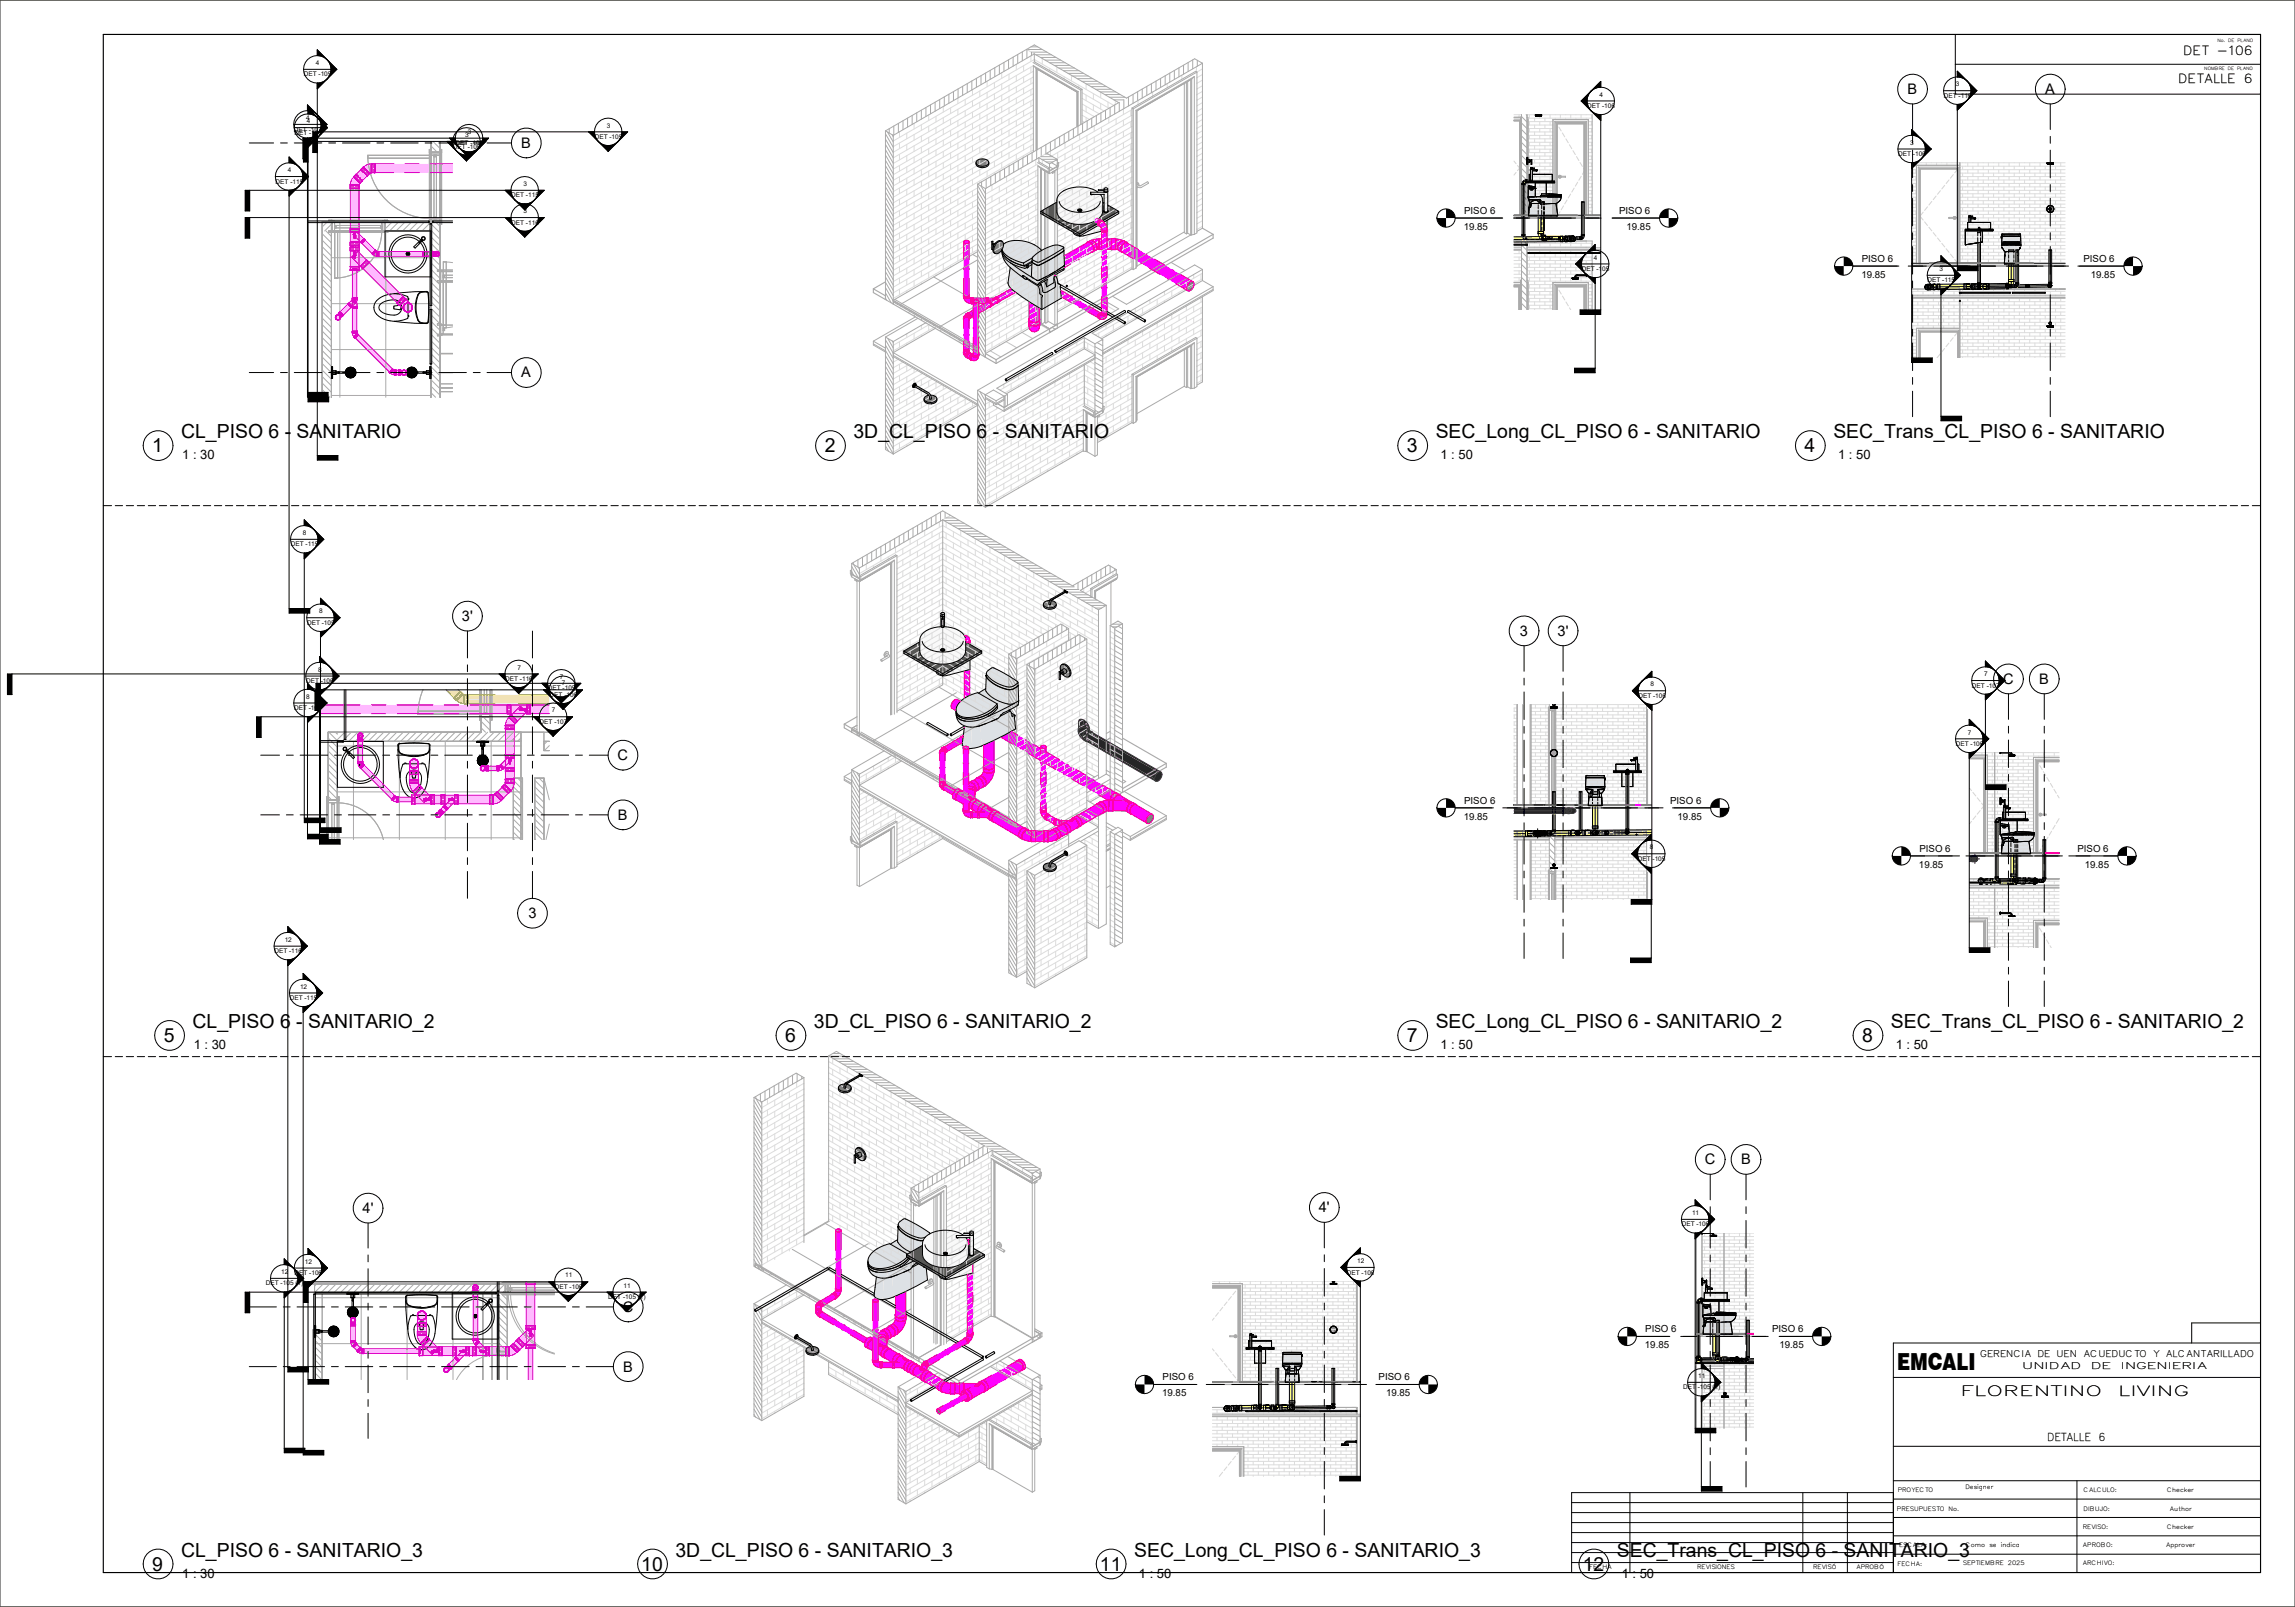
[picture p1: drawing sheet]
<svg xmlns="http://www.w3.org/2000/svg" width="1000mm" height="700mm" viewBox="0 0 1000 700" stroke-linecap="round" stroke-linejoin="round" font-family="sans-serif">
<defs><g id="words">
<text font-size="10.2" x="826.6" y="596.6">EMCALI</text>
<g font-size="8.5">
<text x="78.9" y="191">CL_PISO 6 - SANITARIO</text>
<text x="371.9" y="191">3D_CL_PISO 6 - SANITARIO</text>
<text x="625.6" y="191">SEC_Long_CL_PISO 6 - SANITARIO</text>
<text x="798.9" y="191">SEC_Trans_CL_PISO 6 - SANITARIO</text>
<text x="66.4" y="197">1</text>
<text x="359.3" y="197">2</text>
<text x="613" y="197">3</text>
<text x="786.3" y="197">4</text>
<text x="83.9" y="447.9">CL_PISO 6 - SANITARIO_2</text>
<text x="354.7" y="447.9">3D_CL_PISO 6 - SANITARIO_2</text>
<text x="625.6" y="447.9">SEC_Long_CL_PISO 6 - SANITARIO_2</text>
<text x="824" y="447.9">SEC_Trans_CL_PISO 6 - SANITARIO_2</text>
<text x="71.4" y="453.9">5</text>
<text x="342.1" y="453.9">6</text>
<text x="613" y="453.9">7</text>
<text x="811.4" y="453.9">8</text>
<text x="78.9" y="678.1">CL_PISO 6 - SANITARIO_3</text>
<text x="294.3" y="678.1">3D_CL_PISO 6 - SANITARIO_3</text>
<text x="494.2" y="678.1">SEC_Long_CL_PISO 6 - SANITARIO_3</text>
<text x="704.5" y="678.1">SEC_Trans_CL_PISO 6 - SANITARIO_3</text>
<text x="66.4" y="684.1">9</text>
<text x="279.4" y="684.1">10</text>
<text x="479.3" y="684.1">11</text>
<text x="689.6" y="684.1">12</text>
</g>
<g font-size="6.3">
<text x="831.2" y="41">B</text>
<text x="891.2" y="41">A</text>
<text x="227.2" y="64.4">B</text>
<text x="227.2" y="164.4">A</text>
<text x="201.3" y="270.6">3'</text>
<text x="662.3" y="277">3</text>
<text x="678.7" y="277">3'</text>
<text x="872.8" y="297.9">C</text>
<text x="888.6" y="297.9">B</text>
<text x="269.1" y="331.1">C</text>
<text x="269.3" y="357.1">B</text>
<text x="230.2" y="399.9">3</text>
<text x="742.9" y="507.2">C</text>
<text x="758.6" y="507.2">B</text>
<text x="158" y="528.4">4'</text>
<text x="574.7" y="528.1">4'</text>
<text x="271.4" y="571.4">C</text>
<text x="271.6" y="597.4">B</text>
</g>
<g font-size="6.2">
<text x="854.3" y="608.2">FLORENTINO</text>
<text x="923" y="608.2">LIVING</text>
</g>
<g font-size="5.6">
<text x="79.4" y="200.1">1 : 30</text>
<text x="627.7" y="200.1">1 : 50</text>
<text x="800.9" y="200.1">1 : 50</text>
<text x="84.4" y="457.1">1 : 30</text>
<text x="627.7" y="457.1">1 : 50</text>
<text x="826" y="457.1">1 : 50</text>
<text x="79.4" y="687.3">1 : 30</text>
<text x="496.3" y="687.3">1 : 50</text>
<text x="706.6" y="687.3">1 : 50</text>
</g>
<g font-size="5.5">
<text x="951.3" y="23.8">DET -106</text>
<text x="949.1" y="36.2">DETALLE 6</text>
</g>
<text font-size="4.8" x="891.9" y="627.7">DETALLE 6</text>
<g font-size="4.2">
<text x="638" y="93.1">PISO 6</text>
<text x="705.5" y="93.1">PISO 6</text>
<text x="637.8" y="100">19.85</text>
<text x="708.7" y="100">19.85</text>
<text x="811.2" y="114.1">PISO 6</text>
<text x="907.8" y="114.1">PISO 6</text>
<text x="811" y="121">19.85</text>
<text x="911" y="121">19.85</text>
<text x="638" y="350.1">PISO 6</text>
<text x="727.7" y="350.1">PISO 6</text>
<text x="637.8" y="357">19.85</text>
<text x="731" y="357">19.85</text>
<text x="836.3" y="371">PISO 6</text>
<text x="905.2" y="371">PISO 6</text>
<text x="836.2" y="377.9">19.85</text>
<text x="908.4" y="377.9">19.85</text>
<text x="716.9" y="580.3">PISO 6</text>
<text x="772.1" y="580.3">PISO 6</text>
<text x="716.7" y="587.2">19.85</text>
<text x="775.4" y="587.2">19.85</text>
<text x="506.6" y="601.2">PISO 6</text>
<text x="600.7" y="601.2">PISO 6</text>
<text x="506.4" y="608.1">19.85</text>
<text x="603.9" y="608.1">19.85</text>
</g>
<g font-size="4.1">
<text x="862.9" y="591.2">GERENCIA DE UEN ACUEDUCTO Y ALCANTARILLADO</text>
<text x="881.1" y="596.4">UNIDAD</text>
<text x="911.1" y="596.4">DE</text>
<text x="924.2" y="596.4">INGENIERIA</text>
</g>
<g font-size="2.8">
<text x="137.7" y="28.3">4</text>
<text x="132.4" y="33.3">DET -105</text>
<text x="852.3" y="37.6">3</text>
<text x="691.6" y="47.1">DET -106</text>
<text x="696.9" y="42.1">4</text>
<text x="847" y="42.6">DET -116</text>
<text x="133.4" y="52.3">4</text>
<text x="133.6" y="53.7">4</text>
<text x="128.1" y="57.3">DET -107</text>
<text x="128.3" y="58.7">DET -106</text>
<text x="202.7" y="59.7">3</text>
<text x="203.8" y="58.3">3</text>
<text x="264.4" y="55.6">3</text>
<text x="197.4" y="64.7">DET -106</text>
<text x="198.5" y="63.3">DET -107</text>
<text x="259.1" y="60.5">DET -105</text>
<text x="832.4" y="63">3</text>
<text x="827.1" y="68">DET -106</text>
<text x="125.4" y="75">4</text>
<text x="120.1" y="80">DET -115</text>
<text x="228.1" y="81">3</text>
<text x="222.8" y="86">DET -115</text>
<text x="228.1" y="92.9">3</text>
<text x="222.8" y="97.9">DET -116</text>
<text x="694.5" y="113.1">4</text>
<text x="689.2" y="118.1">DET -105</text>
<text x="845.2" y="118">3</text>
<text x="839.9" y="123">DET -115</text>
<text x="132" y="233">8</text>
<text x="126.7" y="238">DET -115</text>
<text x="139.1" y="267.2">8</text>
<text x="133.8" y="272.2">DET -105</text>
<text x="138.6" y="292.6">8</text>
<text x="225.4" y="291.7">7</text>
<text x="133.3" y="297.6">DET -106</text>
<text x="220.1" y="296.7">DET -116</text>
<text x="244" y="295.7">7</text>
<text x="244.8" y="298.6">7</text>
<text x="719.2" y="299">8</text>
<text x="859.2" y="299.5">DET -107</text>
<text x="864.5" y="294.5">7</text>
<text x="133.4" y="304.3">8</text>
<text x="238.7" y="300.7">DET -105</text>
<text x="239.5" y="303.6">DET -106</text>
<text x="713.9" y="304">DET -106</text>
<text x="128.1" y="309.3">DET -107</text>
<text x="240.4" y="310.3">7</text>
<text x="235.1" y="315.3">DET -107</text>
<text x="857.5" y="319.9">7</text>
<text x="852.2" y="324.9">DET -106</text>
<text x="718.9" y="370">8</text>
<text x="713.6" y="375">DET -105</text>
<text x="124" y="410.2">12</text>
<text x="119.5" y="415.2">DET -116</text>
<text x="130.7" y="430.6">12</text>
<text x="126.2" y="435.6">DET -115</text>
<text x="737.3" y="529.2">11</text>
<text x="732.8" y="534.2">DET -106</text>
<text x="132.8" y="550.5">12</text>
<text x="591.4" y="550.2">12</text>
<text x="122.5" y="554.9">12</text>
<text x="128.3" y="555.4">DET -106</text>
<text x="246.3" y="556.5">11</text>
<text x="586.9" y="555.2">DET -106</text>
<text x="115.9" y="559.9">DET -105 (1)</text>
<text x="241.8" y="561.4">DET -106</text>
<text x="271.7" y="560.9">11</text>
<text x="265" y="565.9">DET -105 (1)</text>
<text x="733.3" y="605.2">DET -105 (1)</text>
<text x="740" y="600.2">11</text>
</g>
<g font-size="2.6">
<text x="826.9" y="650.1">PROYECTO</text>
<text x="856.4" y="648.5">Designer</text>
<text x="907.8" y="650">CALCULO:</text>
<text x="944.2" y="650">Checker</text>
<text x="826.6" y="658">PRESUPUESTO No.</text>
<text x="907.9" y="658.1">DIBUJO:</text>
<text x="945.3" y="658">Author</text>
<text x="907.6" y="666">REVISO:</text>
<text x="944.2" y="666">Checker</text>
<text x="827.5" y="673.9">ESCALA:</text>
<text x="856.5" y="673.8">Como se indica</text>
<text x="907.4" y="673.9">APROBO:</text>
<text x="943.7" y="674">Approver</text>
<text x="692.5" y="683.6">FECHA</text>
<text x="739.4" y="683.6">REVISIONES</text>
<text x="790.1" y="683.6">REVISÓ</text>
<text x="808.7" y="683.6">APROBÓ</text>
<text x="826.8" y="681.9">FECHA:</text>
<text x="855.3" y="681.8">SEPTIEMBRE 2025</text>
<text x="907.4" y="681.9">ARCHIVO:</text>
</g>
<g font-size="1.9">
<text x="966.2" y="18.2">No. DE PLANO</text>
<text x="960.5" y="30.6">NOMBRE DE PLANO</text>
</g>
</g></defs>
<path d="M171.9 161.3v1h.6v-1zM173.7 161.3v1h.6v-1z" fill="#ff59ff"/>
<path d="M172.5 161.3h1.2v1h-1.2z" fill="#ffb7ff"/>
<path d="M171.9 162.3v1z" fill="#ff3eff"/>
<path d="M173.7 162.3v1h.6v-1zM171.9 162.3v1h.6v-1z" fill="#ff59ff"/>
<path d="M173.7 162.3v1zM172.5 162.3v1z" fill="#ff7fff"/>
<path d="M172.5 162.3h1.2v1h-1.2z" fill="#ffb7ff"/>
<path d="M171 160.7l-.7 .7 .5 .4 .7-.7zM155.7 145.4l-.7 .7 .5 .4 .7-.7z" fill="#ff59ff"/>
<path d="M170.6 161.1l-.3 .3z" fill="#ff7fff"/>
<path d="M156.2 145.8l14.8 14.9-.7 .7-14.8-14.9z" fill="#ffb7ff"/>
<path d="M155 146.1l-.7 .7z" fill="#ff3eff"/>
<path d="M169.6 162.1l.5 .4 .7-.7-.5-.4zM154.3 146.8l.5 .4 .7-.7-.5-.4z" fill="#ff59ff"/>
<path d="M170.3 161.4l-.7 .7zM155.5 146.5l-.7 .7z" fill="#ff7fff"/>
<path d="M154.8 147.2l.7-.7 14.8 14.9-.7 .7z" fill="#ffb7ff"/>
<path d="M171.8 161.3v2z" fill="#ff56ff"/>
<path d="M171.9 162.1v1.1z" fill="#ff56ff"/>
<path d="M171.9 163.3l.6 .1zM171.9 161.2l.6 .1z" fill="#ffb2ff"/>
<path d="M171.5 161.1l-1.4 1.5z" fill="#ff56ff"/>
<path d="M170.5 162.2l-.4 .4 1.3-1.3z" fill="#ff7cff"/>
<path d="M169.6 162.1l.4 .5zM171.1 160.6l.4 .5z" fill="#ffb2ff"/>
<path d="M171.5 161.2l-1.3 1.4 1.6 .7v-2z" fill="#ffb2ff"/>
<path d="M154.6 80.6h1.8z" fill="#ff3eff"/>
<path d="M154.6 99.7v1.4h1.9v-1.4zM154.6 80.6v1.5h1.9v-1.5z" fill="#ff59ff"/>
<path d="M154.6 99.6l1.9 .1zM154.6 82.1h1.9z" fill="#ff7fff"/>
<path d="M154.6 82.1h1.9v17.6l-1.9-.1z" fill="#ffb7ff"/>
<path d="M152.7 80.6h1.9z" fill="#ff3eff"/>
<path d="M152.7 99.7v1.4h1.9l-.1-1.4zM152.7 80.6v1.5h1.9v-1.5z" fill="#ff59ff"/>
<path d="M152.7 99.7h1.9zM152.7 82.1h1.9z" fill="#ff7fff"/>
<path d="M152.7 82.1h1.9v17.5l-1.9 .1z" fill="#ffb7ff"/>
<path d="M155.6 145.3l-1.3 1.4z" fill="#ff56ff"/>
<path d="M155.7 145.3l.5 .5z" fill="#ff7cff"/>
<path d="M155.3 145.8l-1 .9z" fill="#ff56ff"/>
<path d="M154.3 146.8l.4 .5zM155.8 145.3l.4 .5z" fill="#ffb2ff"/>
<path d="M153.6 145l2 .1zM154.8 144.9l.6 .1z" fill="#ff56ff"/>
<path d="M153.5 144.3l.1 .7zM155.6 144.3l.1 .7z" fill="#ffb2ff"/>
<path d="M154.2 146.7l.4-.3z" fill="#ff7cff"/>
<path d="M153.6 145.1l.6 1.6 1.5-1.4z" fill="#ffb2ff"/>
<g fill="#ff3eff">
<path d="M159.7 74.2l1.3 1.3z"/>
<path d="M155.8 78.7l1 1zM154.3 77.2l1.2 1.2z"/>
</g>
<path d="M156.5 77.4l-1 1 1.3 1.3 1.1-1zM159.6 74.2l-1 1 1.4 1.4 1-1.1z" fill="#ff59ff"/>
<path d="M156.5 77.3l1.4 1.4zM158.6 75.3l1.4 1.3z" fill="#ff7fff"/>
<path d="M156.5 77.3l2.1-2 1.4 1.3-2.1 2.1z" fill="#ffb7ff"/>
<path d="M158.4 72.9l1.3 1.3z" fill="#ff3eff"/>
<path d="M155.2 76l-1.1 1 1.4 1.4 1-1.1zM158.3 72.8l-1 1.1 1.3 1.3 1-1z" fill="#ff59ff"/>
<path d="M155.2 76l1.3 1.4zM157.3 73.9l1.3 1.4z" fill="#ff7fff"/>
<path d="M157.3 73.9l1.3 1.3-2.1 2.1-1.3-1.3z" fill="#ffb7ff"/>
<path d="M155 80.5l1.5 .1zM152.7 80.5l1.4 .1z" fill="#ff56ff"/>
<path d="M154.1 80.5l.9 .1z" fill="#ff56ff"/>
<path d="M154.4 80.6h2.1z" fill="#ff56ff"/>
<path d="M156.5 80.6l.1 1.5zM152.5 80.6v1.5z" fill="#ffb2ff"/>
<path d="M156 79l.8 .8zM154.1 77.1l.7 .8z" fill="#ff56ff"/>
<path d="M156 79.1l.8 .7zM154.2 77.3l.4 .3z" fill="#ff7cff"/>
<path d="M155 77.9l.1 .2z" fill="#ff56ff"/>
<path d="M157.9 78.7l-1 1.1zM155.1 75.9l-1.1 1.1z" fill="#ffb2ff"/>
<path d="M155.3 78.2l.5 .5z" fill="#ff3eff"/>
<g fill="#ff56ff">
<path d="M155.1 78l.9 1z"/>
<path d="M154.9 77.8l1.2 1.3zM154.6 77.6l.1 .2z"/>
</g>
<path d="M152.7 80.5h3.8zM154.8 77.9l1.2 1.2zM154.6 77.6l.1 .2z" fill="#ff7cff"/>
<path d="M154 77.1l2.7 2.7-.2 .7h-3.8l.3-1.8z" fill="#ffb2ff"/>
<path d="M148.4 136.9l.8 .8z" fill="#ff3eff"/>
<path d="M148.2 135.9l-.4 .4 .7 .7 .4-.4zM152 132.1l-.4 .4 .7 .7 .4-.4z" fill="#ff59ff"/>
<path d="M151.6 132.5l.7 .7-3.4 3.4-.7-.7z" fill="#ffb7ff"/>
<path d="M152.7 132.8l.8 .7z" fill="#ff3eff"/>
<path d="M148.9 136.6l-.4 .4 .7 .7 .4-.4zM152.7 132.8l-.4 .4 .7 .7 .5-.4z" fill="#ff59ff"/>
<path d="M148.9 136.6l.7 .7zM152.3 133.2l.7 .7z" fill="#ff7fff"/>
<path d="M148.9 136.6l3.4-3.4 .7 .7-3.4 3.4z" fill="#ffb7ff"/>
<path d="M153.6 130.5h.6z" fill="#ff3cff"/>
<path d="M152.1 132l1.4 1.5zM154.6 131.5l.2 .1z" fill="#ff56ff"/>
<path d="M152.2 132.1l1.3 1.3zM153.6 130.6v2.8l1.7-1.7-.6-.6 .1 .5h-.5l.1-.8zM154.4 132a.16 .16 0 0 1 .3 0 .16 .16 0 0 1-.3 0zM154.5 131.9l.1 .2zM154.5 131.5l.2 .3zM154.4 131.6l.1 .2z" fill="#ff7cff"/>
<path d="M153.5 130.5v2.9l-1.4-1.4z" fill="#ffb2ff"/>
<path d="M153.6 133.4l2 .1zM154.4 130.6l.3 .1zM154.1 130.5l1.5 .1z" fill="#ff56ff"/>
<path d="M154.2 130.6h.5l-.1 .3 .7 .8-1.7 1.7h2v-2.8z" fill="#ffb2ff"/>
<path d="M155.6 129.8l.1 .7zM153.5 129.8l.1 .6z" fill="#ffb2ff"/>
<path d="M155.6 133.5l.1 .6zM153.5 133.5v.6z" fill="#ffb2ff"/>
<path d="M153.5 133.5l-.4 .5zM152 132l-.4 .5z" fill="#ffb2ff"/>
<path d="M154.6 144.3v.6l1 .1v-.7zM154.6 133.5v.6h1v-.6zM155.3 133.5h.3z" fill="#ff59ff"/>
<path d="M154.6 134.2l1-.1v10.2h-1z" fill="#ffb7ff"/>
<path d="M153.6 144.3v.7l1-.1-.1-.6zM153.6 133.5v.6h1v-.6z" fill="#ff59ff"/>
<path d="M153.6 134.1l.9 .1 .1 10.1h-1z" fill="#ffb7ff"/>
<g fill="#ff3eff">
<path d="M158.4 114.6l-1.4 1.3z"/>
<path d="M175.1 132l-.8 .8zM176.4 130.7l-.6 .6 .8-.8z"/>
</g>
<path d="M173 131.9l1.1 1.1 1.3-1.4-1-1zM157 115.9l1.1 1.1 1.3-1.4-1-1z" fill="#ff59ff"/>
<path d="M174.4 130.6l-1.4 1.3zM159.4 115.6l-1.3 1.4z" fill="#ff7fff"/>
<path d="M158.1 117l1.3-1.3 15 14.9-1.4 1.3z" fill="#ffb7ff"/>
<path d="M159.4 113.5l.3-.2-1.3 1.3z" fill="#ff3eff"/>
<path d="M175.7 129.2l-1.3 1.4 1 1 1.4-1.3zM159.7 113.2l-1.3 1.4 1 1 1.4-1.3z" fill="#ff59ff"/>
<path d="M174.4 130.6l1.3-1.4zM160 115.1l-.6 .6 1.4-1.4z" fill="#ff7fff"/>
<path d="M160.8 114.3l14.9 14.9-1.3 1.4-15-14.9z" fill="#ffb7ff"/>
<path d="M154.3 112.1a.3 .3 0 0 0 .6 0 .3 .3 0 0 0-.6 0zM154.4 112l.3 .2zM154.4 111.2l-.1 .5 .2-.4 .3 .4v-.5zM154.4 110.9h.5z" fill="#ff3cff"/>
<path d="M159.6 113.2l-2.6 2.7zM154.3 111.9l.1 .4v-.4l.3-.1zM154.8 111.8v.4l-.4 .2 .5-.1zM154.7 112l-.2 .3zM154.3 112.1a.15 .15 0 0 0 .3 0 .15 .15 0 0 0-.3 0zM154.6 111.3l.2 .4zM154.3 111.2l-.1 .5 .4-.5zM154.4 111.3l-.1 .4zM154.8 111.2l.1 .5zM154.6 111l.5 .3zM154.4 111l-.4 .3 .6-.3zM154.5 110.8l.4 .1z" fill="#ff56ff"/>
<path d="M157.7 115.1l-.8 .8zM154 111.3l-.8 .8 3.3 3.3v-5.4l-.6-.6-1.2 1.3 .4 .6-.5-.3zM158.5 114.3l-.7 .7 1.8-1.8zM154.2 112.1a.35 .35 0 0 1 .7 0 .35 .35 0 0 1-.7 0zM154.4 112.1a.15 .15 0 0 0 .3 0 .15 .15 0 0 0-.3 0zM154.3 111.2l.5 .1 .1 .4-.3-.4-.4 .4zM155.6 110.1v.2z" fill="#ff7cff"/>
<path d="M156.5 110l3.1 3.2-2.7 2.7-.4-.5z" fill="#ffb2ff"/>
<path d="M152.9 109.2h3.5z" fill="#ff3eff"/>
<path d="M152.7 116.1l3.8 .1zM154.3 110.7h.4zM154.3 110.2l.5 .2zM154.5 110.2l.2 .2zM154.3 109.4l.3 .6 .2-.6zM154.4 109.5l.3 .2zM152.7 109.2l3.8 .1z" fill="#ff56ff"/>
<path d="M152.7 116.1h3.7zM154.2 110.7l.3 .1zM154.1 111.1l-.1 .2 .3-.4zM154.2 110.5h.3zM154.3 110.6h.2zM154.8 110.1v.3zM154.5 110.5h.3zM154.2 109.9l.4 .2zM154.6 110.1l.3-.2zM154.7 109.5l-.1 .5zM154.2 109.3l.6 .1zM154.3 109.5l.3 .5zM154.4 109.5l.2 .3zM154.5 109.5l.2 .3zM152.7 109.3h3.7z" fill="#ff7cff"/>
<path d="M152.7 109.3v6.8l3.8-.1v-.6l-3.3-3.3 1.1-1.2-.1-1.6 .7 .1-.4 .6 .4-.1v.6l1-1.1 .6 .6v-.7zM154.4 110.5h.3zM154.5 109.5l.1 .3z" fill="#ffb2ff"/>
<path d="M152.7 107.7v1.5zM156.4 107.7l.1 1.5z" fill="#ff59ff"/>
<g fill="#ffb2ff">
<path d="M152.5 107.7v1.5zM156.5 107.7l.1 1.5z"/>
<path d="M155.6 117.6h.8zM152.7 117.7l.9-.1z"/>
</g>
<path d="M152.7 116.2h3.7z" fill="#ff56ff"/>
<path d="M155.5 117.1l.1 .5zM153.6 117.1v.5z" fill="#ff59ff"/>
<path d="M152.7 116.2h3.8v1.4h-.9v-.5h-1.7h-.3v.5h-.9z" fill="#ff7cff"/>
<g fill="#ffb2ff">
<path d="M152.5 116.2v1.5zM156.5 116.2l.1 1.5z"/>
<path d="M157 115.9l1 1.2zM159.8 113.2l1.1 1z"/>
</g>
<path d="M154.6 129.8v.6l1 .1v-.7zM154.6 117.1v.5h.9v-.5z" fill="#ff59ff"/>
<path d="M154.6 117.6l1 .1z" fill="#ff7fff"/>
<path d="M154.6 117.7h1v12.1h-1z" fill="#ffb7ff"/>
<path d="M153.6 129.8v.7l1-.1v-.6zM153.6 117.1v.5h1v-.5z" fill="#ff59ff"/>
<path d="M153.6 117.6l1 .1z" fill="#ff7fff"/>
<path d="M153.6 117.7h1v12.1h-1z" fill="#ffb7ff"/>
<g fill="#ff3eff">
<path d="M163.6 109.7l.3-.2-1.4 1.3z"/>
<path d="M157.9 104.8l-.7 .7z"/>
</g>
<path d="M162.1 110.4l.4 .5 .7-.8-.4-.4zM157.2 105.5l.4 .5 .7-.8-.4-.4z" fill="#ff59ff"/>
<path d="M162.8 109.7l-.7 .7zM158.3 105.2l-.7 .8z" fill="#ff7fff"/>
<path d="M157.6 106l.7-.7 4.5 4.4-.7 .7z" fill="#ffb7ff"/>
<path d="M163.5 109l-.7 .7 .4 .4 .7-.7zM158.6 104.1l-.7 .7 .4 .4 .7-.7z" fill="#ff59ff"/>
<path d="M163 109.5l-.2 .2z" fill="#ff7fff"/>
<path d="M159 104.5l4.5 4.5-.7 .7-4.5-4.4z" fill="#ffb7ff"/>
<path d="M154.9 101.2l.7-.1z" fill="#ff2bff"/>
<path d="M154.5 102.8l.3 .3zM154.4 102.6h.4zM154.4 102.4h.3zM154.4 102l.3 .1zM154.5 102l.1 .1zM154.7 101.3l-.1 .5zM154.8 101.2h1z" fill="#ff3cff"/>
<path d="M158.5 104l-1.3 1.5zM154.4 102.7l.3 .1zM154.7 102.8l.1 .4zM154.7 102.6l.3 .2zM154.3 102.4l.3 .1zM154.4 102.6h.2zM154.5 102.3h.3zM154.5 102.4l.3 .2zM154.3 102.2h.2zM154.5 102.2h.3zM154.3 101.7l.3 .2zM154.6 101.9l.2-.1zM154.7 101.5l-.1 .3zM154.4 101.6l.2 .2zM154.7 101.3h1.1z" fill="#ff56ff"/>
<path d="M157.5 105l-.4 .4 1.3-1.3zM154.7 101.3l-.1 .6 .2-.1-.1 .6 .3 .4-.6-.1 2.1 2.1v-2.9l-.7-.6zM154.3 101.7l-.4 .5 .4 .4z" fill="#ff7cff"/>
<path d="M156.5 102l2 2-1.4 1.4-.6-.6z" fill="#ffb2ff"/>
<path d="M152.7 101.1h2.2z" fill="#ff3eff"/>
<path d="M152.7 105.3l3.8 .1zM154.4 103.5a.22 .22 0 0 0 .4 0 .22 .22 0 0 0-.4 0zM154.4 103.4l.3 .2zM154.4 102.8l-.1 .4zM154.3 101.4l.1 .2 .3-.3zM152.7 101.2h2.2zM155.7 101.2l.8 .1z" fill="#ff56ff"/>
<path d="M152.7 105.3h3.7zM154.3 103.4a.21 .21 0 0 0 .4 0 .21 .21 0 0 0-.4 0zM154.7 103.3l-.1 .4zM154.6 103.4l-.1 .2zM154.5 103.4v.2zM154.3 102.8v.4zM154.4 102.9l-.1 .3zM154.3 102.6l-.2 .3zM154.3 101.3h.4zM154.3 101.4v.3zM152.7 101.3l2.1-.1zM155.8 101.3h.4z" fill="#ff7cff"/>
<g fill="#ffb2ff">
<path d="M152.7 101.3v4h3.8v-.5l-2-1.9-.2 .3 .1-.5-.3 .2 .2-.3-.4-.4 .4-.9h.4zM154.3 103.5a.27 .27 0 0 1 .5 0 .27 .27 0 0 1-.5 0zM154.5 103.5a.12 .12 0 0 0 .2 0 .12 .12 0 0 0-.2 0zM155.8 101.3l.7 .7v-.7z"/>
<path d="M152.5 99.7v1.4zM156.5 99.7l.1 1.4z"/>
</g>
<path d="M152.7 105.4v1.5zM156.4 105.5l.1 1.4z" fill="#ff59ff"/>
<path d="M152.5 105.4v1.5zM156.5 105.5l.1 1.4z" fill="#ffb2ff"/>
<path d="M157.2 105.5l.4 .5zM158.7 104l.3 .5z" fill="#ffb2ff"/>
<path d="M154.6 105.4h1.8z" fill="#ff3eff"/>
<path d="M154.6 107.7v1.5h1.9l-.1-1.5zM154.6 105.5v1.4h1.8v-1.5z" fill="#ff59ff"/>
<path d="M154.6 107.7h1.8zM154.6 106.9h1.9z" fill="#ff7fff"/>
<path d="M154.6 106.9h1.9v.8h-1.9z" fill="#ffb7ff"/>
<path d="M152.7 105.4l1.9 .1z" fill="#ff3eff"/>
<path d="M152.7 107.7v1.5l1.9-.1-.1-1.4zM152.7 105.5v1.4h1.9l-.1-1.4z" fill="#ff59ff"/>
<path d="M152.7 107.7h1.9zM152.7 106.9h1.9z" fill="#ff7fff"/>
<path d="M152.7 106.9h1.9v.8h-1.9z" fill="#ffb7ff"/>
<path d="M164.3 110.6v1z" fill="#ff3eff"/>
<path d="M164.4 110.6h.6v1h-.7z" fill="#ff59ff"/>
<path d="M165 110.6v1z" fill="#ff7fff"/>
<path d="M165 110.6h19.3v1h3.7h-23z" fill="#ffb7ff"/>
<path d="M164.3 109.6h.7v1h-.6z" fill="#ff59ff"/>
<path d="M165 110.4v.2z" fill="#ff7fff"/>
<path d="M165 109.6h19.3v1h-19.3z" fill="#ffb7ff"/>
<path d="M164.3 109.6v2z" fill="#ff56ff"/>
<path d="M164.3 110.5v1.1z" fill="#ff56ff"/>
<path d="M164.3 111.6l.7 .1zM164.3 109.5l.7 .1z" fill="#ffb2ff"/>
<path d="M163.9 109.4l-1.4 1.5z" fill="#ff56ff"/>
<path d="M163 110.5l-.4 .4 1.3-1.3z" fill="#ff7cff"/>
<path d="M162.1 110.4l.4 .5zM163.6 108.9l.3 .5z" fill="#ffb2ff"/>
<path d="M164 109.5l-1.4 1.4 1.6 .7v-2z" fill="#ffb2ff"/>
<g fill="#ff56ff">
<path d="M159.1 73.5l1.2 1.3z"/>
<path d="M160.3 74.7l.7 .8zM158.4 72.8l.7 .8z"/>
</g>
<path d="M160.4 74.8l.2 .2z" fill="#ff7cff"/>
<path d="M158.4 72.9l2.6 2.6z" fill="#ff56ff"/>
<path d="M161 75.5l-.9 1.2zM157.2 73.8l1.1-1z" fill="#ffb2ff"/>
<path d="M161.9 74.1v1zM161.9 71.6v.9z" fill="#ff3eff"/>
<path d="M161.8 74.1v1.1zM161.8 71.4v1.1z" fill="#ff56ff"/>
<path d="M161.8 74.9v.3z" fill="#ff7cff"/>
<path d="M161.9 72.5v1.6z" fill="#ff3eff"/>
<path d="M161.8 72.5v1.6z" fill="#ff56ff"/>
<path d="M161.9 75.2l1.5 .1zM161.9 71.3l1.5 .1z" fill="#ffb2ff"/>
<path d="M161.8 71.8v3z" fill="#ff56ff"/>
<path d="M160.6 75l.5 .5zM158.6 73l1.9 1.8zM161.8 71.8v3z" fill="#ff7cff"/>
<path d="M158.4 72.8l1.4-1 2-.4v3.8l-.7 .3z" fill="#ffb2ff"/>
<path d="M161.9 73.3v1.9h1.5l-.1-1.9zM161.9 73.8h.9z" fill="#ff59ff"/>
<path d="M163.3 73.3l.1 1.9z" fill="#ff7fff"/>
<path d="M163.4 73.3h33.8v1.9h-33.8z" fill="#ffb7ff"/>
<path d="M161.9 71.4h1.5l-.1 1.9h-1.4z" fill="#ff59ff"/>
<path d="M163.4 71.4l-.1 1.9z" fill="#ff7fff"/>
<path d="M163.4 71.4h33.8v1.9h-33.8z" fill="#ffb7ff"/>
<circle cx="147.2" cy="138.3" r="1" fill="#ff7fff"/>
<path d="M146.5 137.6l-.1 .2z" fill="#ffb7ff"/>
<path d="M148 137.5l.3 .7-.3 .7 .2-.8z" fill="#ff7cff"/>
<path d="M146.5 139.1a1.15 1.15 0 0 0 1.7-.4 1.08 1.08 0 0 1-1.7 .4z" fill="#ffb2ff"/>
<path d="M146.8 137.3l1.2 .2z" fill="#ff7cff"/>
<path d="M146.5 137.5a.92 .92 0 0 0 0 1.5l-.3-.9 .6-.8z" fill="#ffb2ff"/>
<path d="M148.5 137l.6 .8z" fill="#ff56ff"/>
<path d="M148.4 137.1l.7 .7z" fill="#ff7cff"/>
<path d="M147.8 136.3l.6 .8z" fill="#ff56ff"/>
<g fill="#ffb2ff">
<path d="M149.2 137.7l.5-.3z"/>
<path d="M147.7 136.3l.5-.4z"/>
<path d="M147.7 136.4l-.8 .8 1.1 .3 .4-.4z"/>
</g>
<path d="M148 137.5l.4-.4 .7 .7-.8 .9z" fill="#ffb2ff"/>
<g fill="#ff7fff">
<path d="M146.9 139.2l.2 .1zM148.2 138.4l-.1 .4z"/>
<path d="M146.3 138.1v.4zM147 137.3h.4z"/>
</g>
<circle cx="176.1" cy="162.3" r="1" fill="#ff7fff"/>
<path d="M177.1 162.3v.3zM175.8 161.3h.3z" fill="#ffb7ff"/>
<path d="M175.3 161.5l.5-.2-.8 1z" fill="#ff7cff"/>
<path d="M175.6 161.3h.1a1.16 1.16 0 0 1 1.5 1 1.1 1.1 0 0 0-1.6-1z" fill="#ffb2ff"/>
<path d="M175 162.3l.3 .6 .7 .4-.6-.2z" fill="#ff7cff"/>
<path d="M175.6 163.3l1-.2 .5-.8a.99 .99 0 0 1-.4 .9 .99 .99 0 0 1-1.1 .1z" fill="#ffb2ff"/>
<path d="M174.3 161.3l.1 1z" fill="#ff56ff"/>
<path d="M174.4 162.5l-.1 .8z" fill="#ff3eff"/>
<path d="M174.4 162.3v1z" fill="#ff56ff"/>
<path d="M174.4 162.3v.9z" fill="#ff7cff"/>
<g fill="#ffb2ff">
<path d="M173.7 161.2l.6 .1z"/>
<path d="M173.7 163.3l.6 .1z"/>
</g>
<path d="M175.1 162.7l.1 .2z" fill="#ff7cff"/>
<path d="M174.5 162.3h.5l.6 1h-1.2z" fill="#ffb2ff"/>
<path d="M174.4 161.3h1.2l-.6 1h-.5z" fill="#ffb2ff"/>
<path d="M175.9 161.3h.4z" fill="#ff7fff"/>
<path d="M175.1 162.3v.2z" fill="#ff7fff"/>
<path d="M176.4 135.3l.1 .1zM179.4 134.8l-.3 .5zM178.5 132.2l.4 .2zM177.7 132l.4 .1z" fill="#ff59ff"/>
<path d="M175.8 133.9a1.9 1.9 0 0 0 3.8 0 1.9 1.9 0 0 0-3.8 0z" fill="#ff7fff"/>
<path d="M178.8 132.3l.1 .2zM176.8 132.1l1.9 .2-.8-.4z" fill="#ff7cff"/>
<path d="M178.6 132.1a1.88 1.88 0 0 1 .5 3.2 2.03 2.03 0 0 0-.5-3.2z" fill="#ffb2ff"/>
<path d="M176.1 135l.2 .2zM175.8 134.4l.2 .4zM176.3 132.5l-.6 1.2 .2 .7z" fill="#ff7cff"/>
<path d="M175.9 134.8a2.2 2.2 0 0 0 3.3 .6 2.02 2.02 0 0 1-3.3-.6z" fill="#ffb2ff"/>
<path d="M175.8 131.3l-.4 .3z" fill="#ff3eff"/>
<path d="M176.8 130.3l-1.3 1.4z" fill="#ff56ff"/>
<path d="M175.5 131.7l1.3-1.3z" fill="#ff7cff"/>
<path d="M174.8 132.2l-.3 .4zM175.4 131.6l-.3 .4z" fill="#ff3eff"/>
<path d="M174.1 132.9l1.4-1.2z" fill="#ff56ff"/>
<path d="M175.5 131.7l-1.4 1.4z" fill="#ff7cff"/>
<path d="M175.7 129.2l1.1 1z" fill="#ffb2ff"/>
<path d="M173 131.9l1 1.2z" fill="#ffb2ff"/>
<path d="M175.8 134.6l.3 .4zM175.7 134.1l.1 .3zM175.8 134.4l.3 .5z" fill="#ff7cff"/>
<path d="M175.9 134.5l.3 .5zM175.5 131.7l-1.3 1.4 1.7 1.7-.2-1.2 .6-1.1zM175.8 134.1l.1 .3zM175.8 133.7v.2zM176.2 132.9l-.2 .2z" fill="#ffb2ff"/>
<path d="M176.3 132.5l.6-.3zM178.6 132.2l.1 .1zM178.1 132h.3z" fill="#ff7cff"/>
<path d="M176.4 132.6l.4-.3zM176.8 130.4l-1.3 1.3 .8 .8 1.2-.6 1.1 .2zM178.3 132.1l.6 .3zM176.9 132.2l.3-.1zM177.3 132.1l.3-.1zM177.9 132l.3 .1z" fill="#ffb2ff"/>
<path d="M176.4 132.6l.4-.3zM177.9 132l.2 .1z" fill="#ff7cff"/>
<path d="M179.6 133.5v.9zM179.1 132.7l.2 .3zM176.4 132.6l.3-.2z" fill="#ff7fff"/>
<path d="M178.7 135.5l.4-.2zM176.2 134.9l.1 .3z" fill="#ff7fff"/>
<circle cx="190.4" cy="110.6" r=".99" fill="#ff59ff"/>
<path d="M190.1 109.6h.3z" fill="#ff7fff"/>
<path d="M191.3 110.6v.2z" fill="#ffb7ff"/>
<path d="M190 111.7l1.2-.4z" fill="#ffb2ff"/>
<path d="M191.3 110.4v.2z" fill="#ff59ff"/>
<path d="M188 109.6h.6v1h-.6z" fill="#ff1fff"/>
<path d="M184.3 109.6h3.7l-.1 1h-3.6z" fill="#ff83ff"/>
<path d="M188 111.6h.6zM188 110.6v1h.6v-1z" fill="#ff1fff"/>
<path d="M188 111.2v.4z" fill="#ff2cff"/>
<path d="M184.3 111.6h3.7zM184.3 110.6v1h3.7l-.1-1z" fill="#ff83ff"/>
<path d="M188.6 109.7v.9z" fill="#fe1dfe"/>
<path d="M188.6 110.6l.1 1z" fill="#fe1dfe"/>
<path d="M188 109.5l.6 .1z" fill="#ff7cff"/>
<path d="M188 111.6l.6 .1z" fill="#ff7cff"/>
<path d="M189.8 109.7l.3-.1z" fill="#ff3cff"/>
<path d="M189.9 109.6a1 1 0 0 1 1.5 1l-.4-.8z" fill="#ff7cff"/>
<path d="M190 109.6l.7-.1 .6 .6-.7-.6z" fill="#ffb2ff"/>
<path d="M189.7 111.5l.6 .1z" fill="#ff3cff"/>
<path d="M190 111.5l.3 .1z" fill="#ff56ff"/>
<path d="M191.4 110.6l-.1 .6zM189.9 111.6a.98 .98 0 0 0 1.4-.7l-.4 .5z" fill="#ff7cff"/>
<path d="M189.2 110.6l.7 .9z" fill="#ff3cff"/>
<path d="M188.7 111.2v.4zM189.5 111.3l.4 .3z" fill="#ff56ff"/>
<path d="M189.3 110.6l.1 .2z" fill="#ff59ff"/>
<path d="M188.7 110.6v1h1.1l-.6-1z" fill="#ff7cff"/>
<path d="M189.5 109.9l-.3 .7 .9-1z" fill="#ff3cff"/>
<path d="M188.7 109.6v1h.5l.7-1z" fill="#ff7cff"/>
<g fill="none" stroke="#aaa" stroke-width=".44">
<path d="M160.2 67.7a27.5 27.5 0 0 0 27.6 27.5M160.2 67.7v1.2h27.6M187.1 66.4l.5 .9M187.6 67.3l.2 .1zM187.6 67.3v28.3M187.8 63.5l2.7 2.8M187.8 61.6v36.2h-.7v-32.7h.7M187.8 66.3h4M187.8 66.5h4M188.6 61.6l3.2 3.1M189.1 67.6v27.7M189.1 68.2h1.1"/>
<path d="M190.2 67.6v27.7M191.5 61.6l.3 .3M191.8 61.6v111.5M191.8 67.6l-31.6 .1M191.8 65.1h.6v32.7h-.6M192 67.3l-.2 .1M192 67.3v28.3M192.4 66.4l-.4 .9M142.6 96.6l-2.2 2.2M143.3 96.6v-.7h25.6v.7M144.4 97.6l-2.9 3M144.4 96.6v76.5"/>
<path d="M144.6 95.9l.9 .5M144.7 96.6v4M145.5 96.4l.1 .2M145.5 96.4h21.2M145.8 99.3h20.6M145.8 98.2h20.6M145.8 96.6v4M146.4 98.2v1.1M148.1 96.6v76.5M165.8 98.2v1.1M166.4 96.6v4M166.7 96.4l-.1 .2"/>
<path d="M167.5 96.6v4M167.6 95.9l-.9 .5M167.8 96.6v4M168.1 96.6l-.3 .3M170.9 96.6l-3.1 3.2M173.8 96.6l-4 4M176.6 96.6l-4 4M179.4 96.6l-4 4M182.2 96.6l-4 4M185.1 96.6l-4 4M187.6 95.6l-.5 .8M187.6 95.6h.1"/>
<path d="M187.8 97.5l4 4M187.8 96.7l-3.9 3.9M187.8 99.6l-1.1 1M187.8 95.3h4M187.8 96.3h4M189.1 94.6h1.1M189.7 96.6l2.1 2.1M191.8 95.4l.2 .2M191.8 96.6h-51.4v76.5M192 95.6l.4 .8M140.4 118.8l4 4M140.4 116l4 4"/>
<path d="M140.4 113.1l4 4M140.4 110.3l4 4M140.4 107.5l4 4M140.4 104.7l4 4M140.4 101.8l4 4M142 100.6l2.4 2.4M144.4 100.5l-.1 .1M144.4 112.3h43.4M145.5 100.8l-.9 .5M145.5 100.8h21.2M145.6 100.6l-.1 .2zM145.8 100.6v20.5"/>
<path d="M147.1 100.6v20.5h-1.3M166.4 100.6a20.5 20.5 0 0 1-20.6 20.5M166.6 100.6l.1 .2zM166.7 100.8l.9 .5M168.1 100.6v72.5M168.9 100.6v.7h-25.6v-.7h44.5v72.5M187.8 100.3l4 4M187.8 103.1l4 4M187.8 106l4 4M187.8 108.8l4 4M187.8 111.6l4 4M187.8 114.5l4 4"/>
<path d="M187.8 117.3l4 4M191.9 117.6l.9 .5M192 118.3v4M192.8 118.1l.1 .2M192.8 118.1h4.4M193.1 119.9h4.1M193.2 114.1h1.2v28.7h-1.2l4-.4M193.2 114.1l4 .3M193.2 114.1l-.1 31.5M193.7 119.9v1M197.2 117.6h-6.6v.7h6.6M140.4 138.6l4 4"/>
<path d="M140.4 135.8l4 4M140.4 132.9l4 4M140.4 130.1l4 4M140.4 127.3l4 4M140.4 124.5l4 4M140.4 121.6l4 4M144.4 132.3h43.4M187.8 120.1l4 4M187.8 122.9l4 4M187.8 125.8l4 4M187.8 128.6l4 4M187.8 131.4l4 4"/>
<path d="M187.8 134.3l4 4M187.8 137.1l4 4M187.8 139.9l4 4M192.8 122.5l-.9 .4M192.8 122.5h4.4M192.9 122.3l-.1 .2M193.1 120.9h4.1M197.2 122.3h-6.6v.6h6.6M140.4 158.4l4 4M140.4 155.6l4 4M140.4 152.7l4 4M140.4 149.9l4 4"/>
<path d="M140.4 147.1l4 4M140.4 144.3l4 4M140.4 141.4l4 4M144.4 152.3h43.4M187.8 142.7l4 4M187.8 145.6l4 4M187.8 148.4l4 4M187.8 151.2l4 4M187.8 154.1l4 4M187.8 156.9l4 4M187.8 159.7l4 4M191.8 153.9h5.4"/>
<path d="M192 141.6v4M192.8 141.4l.1 .2zM192.8 141.4l-.9-.5h-1.3v.7h6.6M192.9 145.6l-1 .7h-1.3v-.7h6.6M193.1 142.9h.6v1.1h-.6M140.4 172.5l.5 .6M140.4 169.7l3.4 3.4M140.4 166.9l4 4M140.4 164.1l4 4M140.4 161.2l4 4M144.4 172.3h43.4M187.8 162.5l4 4"/>
<path d="M187.8 165.4l4 4M187.8 168.2l4 4M187.8 171l2 2.1M191.8 170.6h5.4M191.8 168.9h5.4M191.8 167.2h5.4"/>
</g>
<path d="M191.8 146.1h5.4M191.8 154.3h5.4M191.8 162.4h5.4M191.8 170.6h5.4" fill="none" stroke="#c4c4c4" stroke-width=".44"/>
<g fill="none" stroke="#000" stroke-width=".44">
<path d="M134.2 96.2h52.7v.8h-52.7M187.4 97.5h.7v35.6h-.7zM197.2 96.2h-8.6v.8h8.6M167.8 100.6h20v20h-20zM177 110.6a.73 .73 0 0 0 .8 .7 .73 .73 0 0 0 .7-.7M177 110.6a.73 .73 0 0 1 .8-.7 .73 .73 0 0 1 .7 .7M182.7 105.1a7.3 7.3 0 0 0-12.1 3.7 7.3 7.3 0 0 0 8.9 8.9 7.3 7.3 0 0 0 3.7-12M183.4 104.4a8.3 8.3 0 0 0-13.7 4.2 8.3 8.3 0 0 0 10.1 10.1 8.3 8.3 0 0 0 4.1-13.7M183.7 104.1l-3.4 3.4 .6 .6 3.3-3.4M183.8 104.4a.83 .83 0 0 1 .5-1.3 .83 .83 0 0 1 1 1 .83 .83 0 0 1-1.3 .4M183.9 104.3l-1.4 1.5 1.6-1.4M164 131.1a9.9 9.9 0 0 1 6-3l10.6-1h5.8a44.8 44.8 0 0 1 0 13.7 73.7 73.7 0 0 1-18.1-1.4 6 6 0 0 1-5.4-6z"/>
<path d="M165.6 132.7a8.2 8.2 0 0 1 7.8-1.6 3.4 3.4 0 0 1 1.3 4.4 3.4 3.4 0 0 1-4.2 1.7l-2.4-.5a2.77 2.77 0 0 1-2.5-4zM171.6 133.4l2.7-.4 .4 .7-.2 1-.4 .2-2.4-.3zM171.7 127.9a11.2 11.2 0 0 1 6 1.5l.1 .6h.3v.5h-.3v6.9h.3v.5h-.3l-.2 .8a13.6 13.6 0 0 1-5.9 1.2M182.7 127.8a4.2 4.2 0 0 1 3.7-.3l.4 4.4-.4 8.5a3.4 3.4 0 0 1-4.8-3.3 13.5 13.5 0 0 1 1.1-9.3zM184.1 127a2.33 2.33 0 0 0-2 1.4 12.3 12.3 0 0 0 .8 12.1l1.3 .4M187.4 134.8h.7v23.7h-.7zM144.4 159.7h.5v5.1h-.5zM187.3 159.7h.5v5.1h-.5zM144.4 161.4l.1 1.7zM144.5 161.8h.3v1h-.3zM144.9 161.4h1.5v1.7h-1.5zM146.4 162.1h1v.4h-1z"/>
<path d="M150.9 161.4h.1M150.9 161.5h.1M151.2 161.4h.1M151.2 161.5h.1M151.4 162h1.4M151.4 162.6h1.4M151.4 162h-6.6v.6h6.6M151.5 161.4h.1M151.5 161.5h.1M151.7 161.4h.1M151.7 161.5h.1M152 161.4h.1"/>
<path d="M152 161.5h.1M152.2 161.4h.1M152.2 161.5h.1M152.5 161.4h.1M152.5 161.5h.1M152.8 161.4h.1M152.8 162l.3 .3-.3 .3M152.8 162l-.4 .3 .4 .3M152.8 161.5h.1M153 161.4h.1M153 161.5h.1M153.3 161.4h.1"/>
<path d="M153.3 161.5h.1M153.6 161.4h.1M153.6 161.5h.1M153.8 161.4h.1M153.8 161.5h.1M154.1 161.4h.1M154.1 161.5h.1M154.3 161.4h.1M154.3 161.5h.1M154.6 161.4h.1M154.6 161.5h.1M178.1 160.5h.1"/>
<path d="M178.1 160.6h.1M178.4 164.1h.1M178.4 160.5h.1M178.4 164.2h.1M178.4 160.6h.1M178.6 164.1h.1M178.6 160.5h.1M178.6 164.2h.1M178.6 160.6h.1M178.9 164.1h.1M178.9 160.5h.1M178.9 164.2h.1"/>
<path d="M178.9 160.6h.1M179.2 164.1h.1M179.2 160.5h.1M179.2 164.2h.1M179.2 160.6h.1M179.4 164.1h.1M179.4 160.5h.1M179.4 162l-.3 .3 .3 .3M179.4 162l.3 .3-.3 .3M179.4 162h8v.6h-8M179.4 164.2h.1M179.4 160.6h.1"/>
<path d="M179.7 164.1h.1M179.7 160.5h.1M179.7 164.2h.1M179.7 160.6h.1M179.9 164.1h.1M179.9 160.5h.1M179.9 164.2h.1M179.9 160.6h.1M180.2 164.1h.1M180.2 160.5h.1M180.2 164.2h.1M180.2 160.6h.1"/>
<path d="M180.5 164.1h.1M180.5 160.5h.1M180.5 164.2h.1M180.5 160.6h.1M180.7 160.5h.1M180.7 160.6h.1M184.7 162.1h1.1v.4h-1.1zM185.8 161.4h1.5v1.7h-1.5zM187.4 161.8h.3v1h-.3zM187.7 161.4l.1 1.7z"/>
<circle cx="177.8" cy="110.6" r=".46"/>
<circle cx="177.8" cy="110.6" r=".57"/>
<circle cx="184.5" cy="103.9" r=".67"/>
<circle cx="147.7" cy="162.3" r=".21"/>
<circle cx="150.7" cy="162.5" r=".05"/>
<circle cx="150.7" cy="162.1" r=".05"/>
<circle cx="150.7" cy="162.7" r=".05"/>
<circle cx="150.7" cy="161.9" r=".05"/>
<circle cx="150.7" cy="162.9" r=".05"/>
<circle cx="150.7" cy="162.3" r=".05"/>
<circle cx="150.7" cy="161.7" r=".05"/>
<circle cx="150.9" cy="161.9" r=".05"/>
<circle cx="150.9" cy="163.1" r=".05"/>
<circle cx="150.9" cy="162.9" r=".05"/>
<circle cx="150.9" cy="162.5" r=".05"/>
<circle cx="150.9" cy="162.3" r=".05"/>
<circle cx="150.9" cy="162.1" r=".05"/>
<circle cx="150.9" cy="161.7" r=".05"/>
<circle cx="150.9" cy="161.2" r=".05"/>
<circle cx="150.9" cy="163.3" r=".05"/>
<circle cx="150.9" cy="162.7" r=".05"/>
<circle cx="151.2" cy="161.2" r=".05"/>
<circle cx="151.2" cy="162.9" r=".05"/>
<circle cx="151.2" cy="162.1" r=".05"/>
<circle cx="151.2" cy="161.9" r=".05"/>
<circle cx="151.2" cy="161.7" r=".05"/>
<circle cx="151.2" cy="161" r=".05"/>
<circle cx="151.2" cy="163.8" r=".05"/>
<circle cx="151.2" cy="163.6" r=".05"/>
<circle cx="151.2" cy="163.3" r=".05"/>
<circle cx="151.2" cy="163.1" r=".05"/>
<circle cx="151.2" cy="162.7" r=".05"/>
<circle cx="151.2" cy="162.3" r=".05"/>
<circle cx="151.2" cy="160.8" r=".05"/>
<circle cx="151.2" cy="162.5" r=".05"/>
<circle cx="151.5" cy="162.3" r=".05"/>
<circle cx="151.5" cy="160.8" r=".05"/>
<circle cx="151.5" cy="160.6" r=".05"/>
<circle cx="151.5" cy="162.5" r=".05"/>
<circle cx="151.5" cy="161.7" r=".05"/>
<circle cx="151.5" cy="161.2" r=".05"/>
<circle cx="151.5" cy="161" r=".05"/>
<circle cx="151.5" cy="163.8" r=".05"/>
<circle cx="151.5" cy="163.1" r=".05"/>
<circle cx="151.5" cy="162.9" r=".05"/>
<circle cx="151.5" cy="162.7" r=".05"/>
<circle cx="151.5" cy="164" r=".05"/>
<circle cx="151.5" cy="162.1" r=".05"/>
<circle cx="151.5" cy="161.9" r=".05"/>
<circle cx="151.5" cy="163.6" r=".05"/>
<circle cx="151.5" cy="163.3" r=".05"/>
<circle cx="151.7" cy="164.2" r=".05"/>
<circle cx="151.7" cy="163.6" r=".05"/>
<circle cx="151.7" cy="162.3" r=".05"/>
<circle cx="151.7" cy="160.8" r=".05"/>
<circle cx="151.7" cy="160.6" r=".05"/>
<circle cx="151.7" cy="162.1" r=".05"/>
<circle cx="151.7" cy="161.7" r=".05"/>
<circle cx="151.7" cy="161.2" r=".05"/>
<circle cx="151.7" cy="161" r=".05"/>
<circle cx="151.7" cy="160.4" r=".05"/>
<circle cx="151.7" cy="163.8" r=".05"/>
<circle cx="151.7" cy="163.3" r=".05"/>
<circle cx="151.7" cy="162.7" r=".05"/>
<circle cx="151.7" cy="161.9" r=".05"/>
<circle cx="151.7" cy="162.5" r=".05"/>
<circle cx="151.7" cy="163.1" r=".05"/>
<circle cx="151.7" cy="162.9" r=".05"/>
<circle cx="151.7" cy="164" r=".05"/>
<circle cx="152" cy="162.1" r=".05"/>
<circle cx="152" cy="160.6" r=".05"/>
<circle cx="152" cy="164.2" r=".05"/>
<circle cx="152" cy="163.8" r=".05"/>
<circle cx="152" cy="163.6" r=".05"/>
<circle cx="152" cy="162.7" r=".05"/>
<circle cx="152" cy="162.5" r=".05"/>
<circle cx="152" cy="162.3" r=".05"/>
<circle cx="152" cy="160.8" r=".05"/>
<circle cx="152" cy="161.9" r=".05"/>
<circle cx="152" cy="161.7" r=".05"/>
<circle cx="152" cy="161.2" r=".05"/>
<circle cx="152" cy="161" r=".05"/>
<circle cx="152" cy="160.4" r=".05"/>
<circle cx="152" cy="163.3" r=".05"/>
<circle cx="152" cy="163.1" r=".05"/>
<circle cx="152" cy="162.9" r=".05"/>
<circle cx="152" cy="164" r=".05"/>
<circle cx="152.2" cy="162.1" r=".05"/>
<circle cx="152.2" cy="160.8" r=".05"/>
<circle cx="152.2" cy="162.5" r=".05"/>
<circle cx="152.2" cy="161.9" r=".05"/>
<circle cx="152.2" cy="164.4" r=".05"/>
<circle cx="152.2" cy="163.8" r=".05"/>
<circle cx="152.2" cy="163.6" r=".05"/>
<circle cx="152.2" cy="163.3" r=".05"/>
<circle cx="152.2" cy="163.1" r=".05"/>
<circle cx="152.2" cy="162.9" r=".05"/>
<circle cx="152.2" cy="162.7" r=".05"/>
<circle cx="152.2" cy="164" r=".05"/>
<circle cx="152.2" cy="162.3" r=".05"/>
<circle cx="152.2" cy="160.6" r=".05"/>
<circle cx="152.2" cy="164.2" r=".05"/>
<circle cx="152.2" cy="161.7" r=".05"/>
<circle cx="152.2" cy="161.2" r=".05"/>
<circle cx="152.2" cy="161" r=".05"/>
<circle cx="152.2" cy="160.4" r=".05"/>
<circle cx="152.2" cy="160.2" r=".05"/>
<circle cx="152.5" cy="160.8" r=".05"/>
<circle cx="152.5" cy="164.2" r=".05"/>
<circle cx="152.5" cy="162.1" r=".05"/>
<circle cx="152.5" cy="160.6" r=".05"/>
<circle cx="152.5" cy="160.2" r=".05"/>
<circle cx="152.5" cy="164.4" r=".05"/>
<circle cx="152.5" cy="163.8" r=".05"/>
<circle cx="152.5" cy="163.6" r=".05"/>
<circle cx="152.5" cy="162.7" r=".05"/>
<circle cx="152.5" cy="162.5" r=".05"/>
<circle cx="152.5" cy="162.3" r=".05"/>
<circle cx="152.5" cy="161.9" r=".05"/>
<circle cx="152.5" cy="161.7" r=".05"/>
<circle cx="152.5" cy="161.2" r=".05"/>
<circle cx="152.5" cy="161" r=".05"/>
<circle cx="152.5" cy="160.4" r=".05"/>
<circle cx="152.5" cy="163.3" r=".05"/>
<circle cx="152.5" cy="163.1" r=".05"/>
<circle cx="152.5" cy="162.9" r=".05"/>
<circle cx="152.5" cy="164" r=".05"/>
<circle cx="152.8" cy="161.7" r=".05"/>
<circle cx="152.8" cy="161.2" r=".05"/>
<circle cx="152.8" cy="161" r=".05"/>
<circle cx="152.8" cy="160.4" r=".05"/>
<circle cx="152.8" cy="160.2" r=".05"/>
<circle cx="152.8" cy="164.4" r=".05"/>
<circle cx="152.8" cy="163.6" r=".05"/>
<circle cx="152.8" cy="164" r=".05"/>
<circle cx="152.8" cy="162.3" r=".05"/>
<circle cx="152.8" cy="160.8" r=".05"/>
<circle cx="152.8" cy="160.6" r=".05"/>
<circle cx="152.8" cy="164.2" r=".05"/>
<circle cx="152.8" cy="161.9" r=".05"/>
<circle cx="152.8" cy="163.8" r=".05"/>
<circle cx="152.8" cy="163.3" r=".05"/>
<circle cx="152.8" cy="163.1" r=".05"/>
<circle cx="152.8" cy="162.9" r=".05"/>
<circle cx="152.8" cy="162.7" r=".05"/>
<circle cx="152.8" cy="162.5" r=".05"/>
<circle cx="152.8" cy="162.1" r=".05"/>
<circle cx="152.8" cy="162.3" r="2.33"/>
<circle cx="153" cy="162.3" r=".05"/>
<circle cx="153" cy="164.2" r=".05"/>
<circle cx="153" cy="164" r=".05"/>
<circle cx="153" cy="160.8" r=".05"/>
<circle cx="153" cy="160.6" r=".05"/>
<circle cx="153" cy="162.5" r=".05"/>
<circle cx="153" cy="162.1" r=".05"/>
<circle cx="153" cy="161.9" r=".05"/>
<circle cx="153" cy="161.7" r=".05"/>
<circle cx="153" cy="161.2" r=".05"/>
<circle cx="153" cy="161" r=".05"/>
<circle cx="153" cy="160.4" r=".05"/>
<circle cx="153" cy="160.2" r=".05"/>
<circle cx="153" cy="164.4" r=".05"/>
<circle cx="153" cy="163.8" r=".05"/>
<circle cx="153" cy="163.6" r=".05"/>
<circle cx="153" cy="163.3" r=".05"/>
<circle cx="153" cy="163.1" r=".05"/>
<circle cx="153" cy="162.9" r=".05"/>
<circle cx="153" cy="162.7" r=".05"/>
<circle cx="153.3" cy="162.3" r=".05"/>
<circle cx="153.3" cy="160.6" r=".05"/>
<circle cx="153.3" cy="164.2" r=".05"/>
<circle cx="153.3" cy="161.2" r=".05"/>
<circle cx="153.3" cy="161" r=".05"/>
<circle cx="153.3" cy="160.2" r=".05"/>
<circle cx="153.3" cy="160.8" r=".05"/>
<circle cx="153.3" cy="161.7" r=".05"/>
<circle cx="153.3" cy="160.4" r=".05"/>
<circle cx="153.3" cy="164.4" r=".05"/>
<circle cx="153.3" cy="163.6" r=".05"/>
<circle cx="153.3" cy="163.3" r=".05"/>
<circle cx="153.3" cy="163.1" r=".05"/>
<circle cx="153.3" cy="162.9" r=".05"/>
<circle cx="153.3" cy="162.5" r=".05"/>
<circle cx="153.3" cy="164" r=".05"/>
<circle cx="153.3" cy="162.1" r=".05"/>
<circle cx="153.3" cy="161.9" r=".05"/>
<circle cx="153.3" cy="163.8" r=".05"/>
<circle cx="153.3" cy="162.7" r=".05"/>
<circle cx="153.6" cy="163.6" r=".05"/>
<circle cx="153.6" cy="160.8" r=".05"/>
<circle cx="153.6" cy="160.6" r=".05"/>
<circle cx="153.6" cy="164.2" r=".05"/>
<circle cx="153.6" cy="162.1" r=".05"/>
<circle cx="153.6" cy="161.2" r=".05"/>
<circle cx="153.6" cy="161" r=".05"/>
<circle cx="153.6" cy="162.5" r=".05"/>
<circle cx="153.6" cy="162.3" r=".05"/>
<circle cx="153.6" cy="161.9" r=".05"/>
<circle cx="153.6" cy="161.7" r=".05"/>
<circle cx="153.6" cy="160.4" r=".05"/>
<circle cx="153.6" cy="163.8" r=".05"/>
<circle cx="153.6" cy="163.3" r=".05"/>
<circle cx="153.6" cy="163.1" r=".05"/>
<circle cx="153.6" cy="162.7" r=".05"/>
<circle cx="153.6" cy="164" r=".05"/>
<circle cx="153.6" cy="162.9" r=".05"/>
<circle cx="153.8" cy="161.9" r=".05"/>
<circle cx="153.8" cy="163.1" r=".05"/>
<circle cx="153.8" cy="162.9" r=".05"/>
<circle cx="153.8" cy="164" r=".05"/>
<circle cx="153.8" cy="162.3" r=".05"/>
<circle cx="153.8" cy="162.1" r=".05"/>
<circle cx="153.8" cy="161.7" r=".05"/>
<circle cx="153.8" cy="161.2" r=".05"/>
<circle cx="153.8" cy="161" r=".05"/>
<circle cx="153.8" cy="160.4" r=".05"/>
<circle cx="153.8" cy="163.8" r=".05"/>
<circle cx="153.8" cy="163.3" r=".05"/>
<circle cx="153.8" cy="162.7" r=".05"/>
<circle cx="153.8" cy="162.5" r=".05"/>
<circle cx="153.8" cy="160.6" r=".05"/>
<circle cx="153.8" cy="163.6" r=".05"/>
<circle cx="153.8" cy="160.8" r=".05"/>
<circle cx="153.8" cy="164.2" r=".05"/>
<circle cx="154.1" cy="160.6" r=".05"/>
<circle cx="154.1" cy="160.8" r=".05"/>
<circle cx="154.1" cy="162.1" r=".05"/>
<circle cx="154.1" cy="163.8" r=".05"/>
<circle cx="154.1" cy="163.6" r=".05"/>
<circle cx="154.1" cy="162.7" r=".05"/>
<circle cx="154.1" cy="162.5" r=".05"/>
<circle cx="154.1" cy="162.3" r=".05"/>
<circle cx="154.1" cy="161.9" r=".05"/>
<circle cx="154.1" cy="161.7" r=".05"/>
<circle cx="154.1" cy="161.2" r=".05"/>
<circle cx="154.1" cy="161" r=".05"/>
<circle cx="154.1" cy="163.3" r=".05"/>
<circle cx="154.1" cy="164" r=".05"/>
<circle cx="154.1" cy="163.1" r=".05"/>
<circle cx="154.1" cy="162.9" r=".05"/>
<circle cx="154.3" cy="160.8" r=".05"/>
<circle cx="154.3" cy="162.1" r=".05"/>
<circle cx="154.3" cy="163.8" r=".05"/>
<circle cx="154.3" cy="163.6" r=".05"/>
<circle cx="154.3" cy="162.7" r=".05"/>
<circle cx="154.3" cy="162.5" r=".05"/>
<circle cx="154.3" cy="162.3" r=".05"/>
<circle cx="154.3" cy="161.7" r=".05"/>
<circle cx="154.3" cy="163.3" r=".05"/>
<circle cx="154.3" cy="163.1" r=".05"/>
<circle cx="154.3" cy="162.9" r=".05"/>
<circle cx="154.3" cy="161.9" r=".05"/>
<circle cx="154.3" cy="161.2" r=".05"/>
<circle cx="154.3" cy="161" r=".05"/>
<circle cx="154.6" cy="162.1" r=".05"/>
<circle cx="154.6" cy="161.9" r=".05"/>
<circle cx="154.6" cy="161" r=".05"/>
<circle cx="154.6" cy="163.6" r=".05"/>
<circle cx="154.6" cy="163.3" r=".05"/>
<circle cx="154.6" cy="163.1" r=".05"/>
<circle cx="154.6" cy="162.9" r=".05"/>
<circle cx="154.6" cy="161.7" r=".05"/>
<circle cx="154.6" cy="161.2" r=".05"/>
<circle cx="154.6" cy="162.7" r=".05"/>
<circle cx="154.6" cy="162.5" r=".05"/>
<circle cx="154.6" cy="162.3" r=".05"/>
<circle cx="154.9" cy="162.3" r=".05"/>
<circle cx="154.9" cy="161.7" r=".05"/>
<circle cx="154.9" cy="162.1" r=".05"/>
<circle cx="154.9" cy="161.9" r=".05"/>
<circle cx="154.9" cy="162.9" r=".05"/>
<circle cx="154.9" cy="162.7" r=".05"/>
<circle cx="154.9" cy="162.5" r=".05"/>
<circle cx="177.3" cy="162.3" r=".05"/>
<circle cx="177.3" cy="162.5" r=".05"/>
<circle cx="177.3" cy="161.6" r=".05"/>
<circle cx="177.3" cy="162" r=".05"/>
<circle cx="177.3" cy="162.7" r=".05"/>
<circle cx="177.3" cy="162.9" r=".05"/>
<circle cx="177.3" cy="161.8" r=".05"/>
<circle cx="177.6" cy="162.3" r=".05"/>
<circle cx="177.6" cy="161" r=".05"/>
<circle cx="177.6" cy="161.4" r=".05"/>
<circle cx="177.6" cy="163.5" r=".05"/>
<circle cx="177.6" cy="162.5" r=".05"/>
<circle cx="177.6" cy="162.7" r=".05"/>
<circle cx="177.6" cy="162.9" r=".05"/>
<circle cx="177.6" cy="161.6" r=".05"/>
<circle cx="177.6" cy="161.8" r=".05"/>
<circle cx="177.6" cy="163.1" r=".05"/>
<circle cx="177.6" cy="163.3" r=".05"/>
<circle cx="177.6" cy="161.2" r=".05"/>
<circle cx="177.6" cy="162" r=".05"/>
<circle cx="177.8" cy="162.7" r=".05"/>
<circle cx="177.8" cy="163.7" r=".05"/>
<circle cx="177.8" cy="160.8" r=".05"/>
<circle cx="177.8" cy="161.6" r=".05"/>
<circle cx="177.8" cy="161.8" r=".05"/>
<circle cx="177.8" cy="163.1" r=".05"/>
<circle cx="177.8" cy="163.3" r=".05"/>
<circle cx="177.8" cy="161.2" r=".05"/>
<circle cx="177.8" cy="161.4" r=".05"/>
<circle cx="177.8" cy="163.5" r=".05"/>
<circle cx="177.8" cy="162.3" r=".05"/>
<circle cx="177.8" cy="162.5" r=".05"/>
<circle cx="177.8" cy="162.9" r=".05"/>
<circle cx="177.8" cy="161" r=".05"/>
<circle cx="177.8" cy="162" r=".05"/>
<circle cx="178.1" cy="162.3" r=".05"/>
<circle cx="178.1" cy="162.5" r=".05"/>
<circle cx="178.1" cy="162.7" r=".05"/>
<circle cx="178.1" cy="162.9" r=".05"/>
<circle cx="178.1" cy="163.7" r=".05"/>
<circle cx="178.1" cy="164" r=".05"/>
<circle cx="178.1" cy="161.4" r=".05"/>
<circle cx="178.1" cy="163.5" r=".05"/>
<circle cx="178.1" cy="160.8" r=".05"/>
<circle cx="178.1" cy="161" r=".05"/>
<circle cx="178.1" cy="161.6" r=".05"/>
<circle cx="178.1" cy="161.8" r=".05"/>
<circle cx="178.1" cy="162" r=".05"/>
<circle cx="178.1" cy="163.1" r=".05"/>
<circle cx="178.1" cy="163.3" r=".05"/>
<circle cx="178.1" cy="161.2" r=".05"/>
<circle cx="178.4" cy="162.5" r=".05"/>
<circle cx="178.4" cy="162.9" r=".05"/>
<circle cx="178.4" cy="164" r=".05"/>
<circle cx="178.4" cy="161.8" r=".05"/>
<circle cx="178.4" cy="163.5" r=".05"/>
<circle cx="178.4" cy="163.1" r=".05"/>
<circle cx="178.4" cy="163.3" r=".05"/>
<circle cx="178.4" cy="161.2" r=".05"/>
<circle cx="178.4" cy="161.4" r=".05"/>
<circle cx="178.4" cy="162.3" r=".05"/>
<circle cx="178.4" cy="162.7" r=".05"/>
<circle cx="178.4" cy="163.7" r=".05"/>
<circle cx="178.4" cy="160.4" r=".05"/>
<circle cx="178.4" cy="160.8" r=".05"/>
<circle cx="178.4" cy="161" r=".05"/>
<circle cx="178.4" cy="161.6" r=".05"/>
<circle cx="178.4" cy="162" r=".05"/>
<circle cx="178.6" cy="163.3" r=".05"/>
<circle cx="178.6" cy="161.4" r=".05"/>
<circle cx="178.6" cy="163.5" r=".05"/>
<circle cx="178.6" cy="162.3" r=".05"/>
<circle cx="178.6" cy="162.5" r=".05"/>
<circle cx="178.6" cy="162.9" r=".05"/>
<circle cx="178.6" cy="160.4" r=".05"/>
<circle cx="178.6" cy="161.6" r=".05"/>
<circle cx="178.6" cy="161.8" r=".05"/>
<circle cx="178.6" cy="162" r=".05"/>
<circle cx="178.6" cy="163.1" r=".05"/>
<circle cx="178.6" cy="161.2" r=".05"/>
<circle cx="178.6" cy="162.7" r=".05"/>
<circle cx="178.6" cy="163.7" r=".05"/>
<circle cx="178.6" cy="164" r=".05"/>
<circle cx="178.6" cy="160.8" r=".05"/>
<circle cx="178.6" cy="161" r=".05"/>
<circle cx="178.9" cy="162.3" r=".05"/>
<circle cx="178.9" cy="162.5" r=".05"/>
<circle cx="178.9" cy="162.9" r=".05"/>
<circle cx="178.9" cy="163.7" r=".05"/>
<circle cx="178.9" cy="164" r=".05"/>
<circle cx="178.9" cy="160.1" r=".05"/>
<circle cx="178.9" cy="160.4" r=".05"/>
<circle cx="178.9" cy="161.8" r=".05"/>
<circle cx="178.9" cy="162" r=".05"/>
<circle cx="178.9" cy="161.4" r=".05"/>
<circle cx="178.9" cy="163.5" r=".05"/>
<circle cx="178.9" cy="162.7" r=".05"/>
<circle cx="178.9" cy="164.4" r=".05"/>
<circle cx="178.9" cy="161" r=".05"/>
<circle cx="178.9" cy="161.6" r=".05"/>
<circle cx="178.9" cy="163.3" r=".05"/>
<circle cx="178.9" cy="160.8" r=".05"/>
<circle cx="178.9" cy="163.1" r=".05"/>
<circle cx="178.9" cy="161.2" r=".05"/>
<circle cx="179.2" cy="162.3" r=".05"/>
<circle cx="179.2" cy="162.7" r=".05"/>
<circle cx="179.2" cy="160.1" r=".05"/>
<circle cx="179.2" cy="160.4" r=".05"/>
<circle cx="179.2" cy="160.8" r=".05"/>
<circle cx="179.2" cy="161" r=".05"/>
<circle cx="179.2" cy="161.8" r=".05"/>
<circle cx="179.2" cy="162" r=".05"/>
<circle cx="179.2" cy="163.1" r=".05"/>
<circle cx="179.2" cy="163.3" r=".05"/>
<circle cx="179.2" cy="161.2" r=".05"/>
<circle cx="179.2" cy="161.4" r=".05"/>
<circle cx="179.2" cy="163.5" r=".05"/>
<circle cx="179.2" cy="162.5" r=".05"/>
<circle cx="179.2" cy="162.9" r=".05"/>
<circle cx="179.2" cy="163.7" r=".05"/>
<circle cx="179.2" cy="164" r=".05"/>
<circle cx="179.2" cy="164.4" r=".05"/>
<circle cx="179.2" cy="161.6" r=".05"/>
<circle cx="179.4" cy="162.3" r="2.33"/>
<circle cx="179.4" cy="163.3" r=".05"/>
<circle cx="179.4" cy="162.7" r=".05"/>
<circle cx="179.4" cy="160.1" r=".05"/>
<circle cx="179.4" cy="161.6" r=".05"/>
<circle cx="179.4" cy="161.8" r=".05"/>
<circle cx="179.4" cy="162" r=".05"/>
<circle cx="179.4" cy="163.1" r=".05"/>
<circle cx="179.4" cy="161.2" r=".05"/>
<circle cx="179.4" cy="161.4" r=".05"/>
<circle cx="179.4" cy="163.5" r=".05"/>
<circle cx="179.4" cy="162.3" r=".05"/>
<circle cx="179.4" cy="162.5" r=".05"/>
<circle cx="179.4" cy="162.9" r=".05"/>
<circle cx="179.4" cy="163.7" r=".05"/>
<circle cx="179.4" cy="164" r=".05"/>
<circle cx="179.4" cy="164.4" r=".05"/>
<circle cx="179.4" cy="160.4" r=".05"/>
<circle cx="179.4" cy="160.8" r=".05"/>
<circle cx="179.4" cy="161" r=".05"/>
<circle cx="179.7" cy="162.5" r=".05"/>
<circle cx="179.7" cy="162.9" r=".05"/>
<circle cx="179.7" cy="162.7" r=".05"/>
<circle cx="179.7" cy="163.7" r=".05"/>
<circle cx="179.7" cy="164" r=".05"/>
<circle cx="179.7" cy="164.4" r=".05"/>
<circle cx="179.7" cy="160.4" r=".05"/>
<circle cx="179.7" cy="161" r=".05"/>
<circle cx="179.7" cy="161.8" r=".05"/>
<circle cx="179.7" cy="161.2" r=".05"/>
<circle cx="179.7" cy="161.4" r=".05"/>
<circle cx="179.7" cy="163.5" r=".05"/>
<circle cx="179.7" cy="162.3" r=".05"/>
<circle cx="179.7" cy="160.1" r=".05"/>
<circle cx="179.7" cy="160.8" r=".05"/>
<circle cx="179.7" cy="161.6" r=".05"/>
<circle cx="179.7" cy="162" r=".05"/>
<circle cx="179.7" cy="163.1" r=".05"/>
<circle cx="179.7" cy="163.3" r=".05"/>
<circle cx="179.9" cy="160.8" r=".05"/>
<circle cx="179.9" cy="163.5" r=".05"/>
<circle cx="179.9" cy="163.1" r=".05"/>
<circle cx="179.9" cy="163.3" r=".05"/>
<circle cx="179.9" cy="161.2" r=".05"/>
<circle cx="179.9" cy="162.5" r=".05"/>
<circle cx="179.9" cy="162.9" r=".05"/>
<circle cx="179.9" cy="164.4" r=".05"/>
<circle cx="179.9" cy="160.4" r=".05"/>
<circle cx="179.9" cy="161" r=".05"/>
<circle cx="179.9" cy="161.6" r=".05"/>
<circle cx="179.9" cy="161.8" r=".05"/>
<circle cx="179.9" cy="162" r=".05"/>
<circle cx="179.9" cy="161.4" r=".05"/>
<circle cx="179.9" cy="162.3" r=".05"/>
<circle cx="179.9" cy="162.7" r=".05"/>
<circle cx="179.9" cy="163.7" r=".05"/>
<circle cx="179.9" cy="164" r=".05"/>
<circle cx="179.9" cy="160.1" r=".05"/>
<circle cx="180.2" cy="163.1" r=".05"/>
<circle cx="180.2" cy="163.3" r=".05"/>
<circle cx="180.2" cy="161.2" r=".05"/>
<circle cx="180.2" cy="161.4" r=".05"/>
<circle cx="180.2" cy="163.5" r=".05"/>
<circle cx="180.2" cy="162.3" r=".05"/>
<circle cx="180.2" cy="162.5" r=".05"/>
<circle cx="180.2" cy="162.7" r=".05"/>
<circle cx="180.2" cy="162.9" r=".05"/>
<circle cx="180.2" cy="163.7" r=".05"/>
<circle cx="180.2" cy="164" r=".05"/>
<circle cx="180.2" cy="160.8" r=".05"/>
<circle cx="180.2" cy="161.8" r=".05"/>
<circle cx="180.2" cy="162" r=".05"/>
<circle cx="180.2" cy="160.4" r=".05"/>
<circle cx="180.2" cy="161" r=".05"/>
<circle cx="180.2" cy="161.6" r=".05"/>
<circle cx="180.5" cy="163.3" r=".05"/>
<circle cx="180.5" cy="161.6" r=".05"/>
<circle cx="180.5" cy="162" r=".05"/>
<circle cx="180.5" cy="163.1" r=".05"/>
<circle cx="180.5" cy="161.2" r=".05"/>
<circle cx="180.5" cy="161.4" r=".05"/>
<circle cx="180.5" cy="162.5" r=".05"/>
<circle cx="180.5" cy="162.7" r=".05"/>
<circle cx="180.5" cy="162.9" r=".05"/>
<circle cx="180.5" cy="163.7" r=".05"/>
<circle cx="180.5" cy="164" r=".05"/>
<circle cx="180.5" cy="160.8" r=".05"/>
<circle cx="180.5" cy="161" r=".05"/>
<circle cx="180.5" cy="161.8" r=".05"/>
<circle cx="180.5" cy="163.5" r=".05"/>
<circle cx="180.5" cy="162.3" r=".05"/>
<circle cx="180.5" cy="160.4" r=".05"/>
<circle cx="180.7" cy="162.3" r=".05"/>
<circle cx="180.7" cy="162.5" r=".05"/>
<circle cx="180.7" cy="162.9" r=".05"/>
<circle cx="180.7" cy="161" r=".05"/>
<circle cx="180.7" cy="161.6" r=".05"/>
<circle cx="180.7" cy="161.8" r=".05"/>
<circle cx="180.7" cy="162" r=".05"/>
<circle cx="180.7" cy="163.3" r=".05"/>
<circle cx="180.7" cy="161.4" r=".05"/>
<circle cx="180.7" cy="163.5" r=".05"/>
<circle cx="180.7" cy="162.7" r=".05"/>
<circle cx="180.7" cy="163.7" r=".05"/>
<circle cx="180.7" cy="164" r=".05"/>
<circle cx="180.7" cy="160.8" r=".05"/>
<circle cx="180.7" cy="163.1" r=".05"/>
<circle cx="180.7" cy="161.2" r=".05"/>
<circle cx="181" cy="161.4" r=".05"/>
<circle cx="181" cy="162.5" r=".05"/>
<circle cx="181" cy="162.7" r=".05"/>
<circle cx="181" cy="162.9" r=".05"/>
<circle cx="181" cy="163.7" r=".05"/>
<circle cx="181" cy="160.8" r=".05"/>
<circle cx="181" cy="161" r=".05"/>
<circle cx="181" cy="161.8" r=".05"/>
<circle cx="181" cy="163.1" r=".05"/>
<circle cx="181" cy="163.3" r=".05"/>
<circle cx="181" cy="161.2" r=".05"/>
<circle cx="181" cy="163.5" r=".05"/>
<circle cx="181" cy="162.3" r=".05"/>
<circle cx="181" cy="161.6" r=".05"/>
<circle cx="181" cy="162" r=".05"/>
<circle cx="181.2" cy="162.5" r=".05"/>
<circle cx="181.2" cy="162.9" r=".05"/>
<circle cx="181.2" cy="163.1" r=".05"/>
<circle cx="181.2" cy="161.2" r=".05"/>
<circle cx="181.2" cy="161.4" r=".05"/>
<circle cx="181.2" cy="162.3" r=".05"/>
<circle cx="181.2" cy="162.7" r=".05"/>
<circle cx="181.2" cy="161.6" r=".05"/>
<circle cx="181.2" cy="161.8" r=".05"/>
<circle cx="181.2" cy="163.3" r=".05"/>
<circle cx="181.2" cy="162" r=".05"/>
<circle cx="181.5" cy="162.5" r=".05"/>
<circle cx="181.5" cy="162.9" r=".05"/>
<circle cx="181.5" cy="162.7" r=".05"/>
<circle cx="181.5" cy="161.8" r=".05"/>
<circle cx="181.5" cy="162.3" r=".05"/>
<circle cx="181.5" cy="161.6" r=".05"/>
<circle cx="181.5" cy="162" r=".05"/>
<circle cx="184.5" cy="162.3" r=".21"/>
</g>
<g fill="none" stroke="#d700d7" stroke-width=".44">
<path d="M154 77v.1M154 77h.1M154 77.1h.1M154 77l.2 .1M154.1 77.1l.1 .2M154.1 77l.1 .1M154.1 77.1l-1.1 1.6-.3 1.8M154.2 77.3l1.2 1.2M154.2 77.1l.1 .1M154.2 77.2l.4 .4M154.2 77.1l.7 .7M154.3 77.2l2.1 2.1"/>
<path d="M154.4 77.3l.2 .2M154.4 77.3l1.9 2M154.6 77.6l1.6 1.7M155.1 75.9l.6 .6M155.1 75.9l-1.1 1.1M155.1 75.9h.1M155.1 75.9l.2 .2M155.2 76h.1M155.5 78.4l.7 .6M155.6 76.5l.3 .3M155.6 76.4l1.8 1.8M155.9 76.7l1.3 1.2"/>
<path d="M156.1 79l.3 .3M156.1 79.1l.5 .4M156.2 79.3l.3 .2M156.4 79.3l.2 .3M156.4 79.3l.4 .4M156.5 79.5l.2 .3M156.6 79.6l.2 .1M156.7 79.5l.1 .2M156.7 79.8h.1M156.8 79.8l-.3 .3M156.8 79.8h.1M156.8 79.7h.1"/>
<path d="M156.9 79.8h.1M157.1 77.9l.3 .3M157.2 73.8l.1 .1M157.2 73.8h.1M157.2 73.8l.2 .2M157.3 73.9h.1M157.3 74l.3 .2M157.3 73.9l.3 .3M157.4 78.2l.4 .4M157.7 78.6l.2 .1M157.7 74.3l.6 .6M157.8 74.4l-.3-.3 .5 .6"/>
<path d="M157.8 78.7l.2 .1M157.9 78.7h.1M158 78.8l-1.1 1M158 78.8h.1M158 74.6l1.5 1.5M158.2 72.8l.2 .1M158.2 72.8l-1 1M158.2 72.8h.2M158.2 72.8h.1M158.3 72.8l.2 .2M158.3 72.8h.1M158.3 72.8l.1 .1"/>
<path d="M158.3 74.9l1.2 1.2M158.4 72.9l.1 .1M158.4 72.9l.3 .3M158.4 72.9l2.4 2.4-.8-.8M158.4 72.8l-4.4 4.3M158.4 72.8h.1M158.4 72.8l.5 .5M158.5 73l.2 .2M158.5 73.1l1.5 1.5M158.7 73.2l.4 .4M158.9 73.3l1.7 1.6M158.9 73.3l1.7 1.7"/>
<path d="M159.8 76.4l-.3-.3 .2 .3M159.9 76.5l-.2-.2 .4 .4M160 76.6h.1M160 76.6l-.2-.1 .2 .1M160.1 76.7h.1M160.3 74.8l.7 .7M160.6 75l.5 .5M160.6 75.2l.4 .3M160.7 75.2l.3 .3M161 75.5h.1M161 75.5l.1 .1M161.1 75.5l-4.3 4.3"/>
<path d="M161.1 75.6l-1 1.1M161.1 75.5h.1M161.1 75.6h.1M161.1 75.5v.1M161.8 72.1v2.4M161.8 74.5l.1 .4M161.8 74.8v.3M161.8 75.2l.1 .1M161.8 71.4v.7M161.8 71.4h9.8M161.8 71.4h.1M161.8 75.2h.1"/>
<path d="M161.8 75.2l-.7 .3M161.8 74.5v.3M161.8 71.4l-1.8 .3-1.6 1.1M161.9 72.8v1.7M161.9 74.2v.4M161.9 74.6v.5M161.9 71.7v2.5M161.9 71.6v.3M161.9 71.5v.2M161.9 75.1v.1M161.9 71.3v.2M161.9 71.3l-.1 .1"/>
<path d="M161.9 75.3h.1M161.9 71.3h.1M161.9 71.4h.1M161.9 75.3h1.5M161.9 71.3h1.5M161.9 71.4v.5M161.9 71.7v1.1M161.9 74.9v.2M161.9 71.9v.5M161.9 74.2v.7M163.4 74.1v.4M163.4 71.7v.4"/>
<path d="M163.4 71.3v.3M163.4 75.1v.2M163.4 71.3v.5M163.4 71.3h.1M163.4 75.2h.1M163.4 75v.2M163.4 74.8v.4M163.4 74.5v.4M163.4 73.7v.8M163.4 73.7v-1.7l-.1 2.2M171.6 75.2h-9.8M176.4 75.2h6.3"/>
<path d="M176.4 71.4h6.3M187.5 75.2h9.7M187.5 71.4h9.7M152.5 80.6v1.5M152.5 99.7l.2 1.6M152.5 82.1h.6M152.5 80.6h.2M152.5 99.7h.1M152.5 82.1h.1M152.5 99.7h.2M152.5 80.6h.1M152.6 82.1h.2"/>
<path d="M152.6 99.7h-.1M152.6 80.6h-.1M152.6 82.1h-.1M152.6 99.7h.2M152.6 80.5l.1 37.2M152.6 80.5h1.1M152.6 80.5l-.1 .1M152.6 80.5h.1M152.7 80.6h.1M152.7 99.7h.1M152.7 80.6h.2M152.7 99.7h.4"/>
<path d="M152.8 82.1h-.2M152.8 80.6h-.2M152.9 80.6h.5M153 82.1h.4M153 80.6h1.1M153.1 82.1h-.5M153.1 80.6h-.4M153.2 80.6h-.3M153.3 82.1h2.1M153.3 82.1h2.5M153.4 99.6l-.4 .1h.7M153.4 82.1h-.4"/>
<path d="M153.7 99.6l1.7 .1M153.7 99.7h.4M153.7 80.5h.4M153.7 99.6h-.4M153.7 80.5h2M154.1 80.6h-.8M155 99.6h.4M155 80.5h.8M155.4 99.6h.7M155.8 82.1h.6M155.8 99.7h-.4M156 99.6l.6 .1"/>
<path d="M156.1 99.7h-.3M156.2 80.6h-3M156.2 80.6h-1.1h1.3M156.3 80.6h.2M156.3 82.1h.2M156.4 80.6h-.2M156.4 80.5h-.7M156.4 82.1h.2M156.5 80.6h-.1M156.5 80.5l.1 .1M156.5 80.5h-.1M156.5 80.5v37.2"/>
<path d="M156.5 82.1h.1M156.5 82.1h-.2M156.5 80.2v.3M156.5 99.7h-.2M156.5 80.1v.1M156.6 82.1h-1.2M156.6 80.6h-.2M156.6 99.7h.1M156.6 80.6v1.5M156.6 99.7l-.1 1.6M156.6 80.6h.1M156.6 82.1h.1"/>
<path d="M152.5 107.7l.2 1.6M152.5 107.7h.1M152.5 117.7h.1M152.5 106.9h.1M152.5 107.7h.6M152.5 117.7h.2M152.5 106.9h.6M152.6 107.7h.2M152.6 117.7l.5-.1-.4 .1M152.6 106.9h.2M152.7 101.1h3.8M152.7 116.2h.1"/>
<path d="M152.7 109.2h.1M152.7 107.7h.1M152.7 117.7h.1M152.7 105.4h.1M152.7 101.1h.1M152.7 106.9h.1M152.7 109.2h.9M152.7 105.4l.9 .1M152.7 105.3l-.2 1.6M152.7 116.1l-.2 1.6M152.8 106.9h-.2M153 117.6h-.3"/>
<path d="M153 117.7h.7M153 106.9h2.8M153.1 106.9h-.4M153.2 101.1h3.2M153.2 101.1h-.5M153.2 112.1l23.2 23.2M153.3 112.1h-.1M153.4 112l-.1 .1M153.4 107.7h-.4h2.8M153.4 117.6h-.4M153.4 106.9h-.4M153.6 117.1v28"/>
<path d="M153.6 117.1h.1M153.6 117.1h1.9M153.6 109.2h2.8M153.6 109.2h-.4M153.6 105.4h-.4M153.7 117.6l1.7 .1M153.7 117.7h.4M153.7 117.6h-.4M153.9 102.2h.1M153.9 102.2l8.7 8.7M154 111.4l-.6 .6M154.2 101.8l-.3 .4"/>
<path d="M154.2 109.3v.7M154.2 111.4l.1 .3M154.2 109.3l.7 .1M154.2 109.5h.2M154.2 109.5h.1M154.2 111.7h.1M154.2 110.9h.1M154.2 109.9h.1M154.2 110h.1M154.2 109.9l.6 .3M154.2 110l.1 .1M154.2 112.2h.1"/>
<path d="M154.3 112.2l.1 .1M154.3 110.2l-.1 .7M154.3 109.4h.1M154.3 110.4l.6 .4-.6-.3M154.3 110.4h.1M154.3 110.5h.1M154.3 111.7h.1M154.3 110.2h.1M154.3 110.7l.6 .2M154.3 110.7h.1M154.3 101.3v.1M154.3 101.7v.2"/>
<path d="M154.3 102.2v.3M154.3 102.9v.3M154.3 101.7h.1M154.3 101.3h.5M154.3 101.9h.1M154.3 103.2h.1M154.3 102.2h.1M154.3 101.3h.1M154.3 101.4h.4M154.3 102.4h.1M154.3 102.5h.1M154.3 103.5h.1"/>
<path d="M154.3 102.5l.7 .3-.2-.2M154.3 101.7l.5 .3M154.3 101.9l.3 .1M154.3 101.4v.3M154.3 112.2h.1M154.3 103.5v.1M154.3 109.9h.1M154.3 112.2v.1M154.3 111.9v.3M154.3 112.3l.3 .1M154.3 111.4h.1M154.3 103.3v.2"/>
<path d="M154.3 103.6l.2 .1M154.3 102.8v.1M154.3 110.1v.3M154.3 111.4v.3M154.3 110.4l-.1 .1M154.3 110.1h.1M154.3 102h.1M154.3 102.1v.1M154.3 102.4l.5 .2M154.3 102.2l.5 .2M154.4 111.3l-.2 .1M154.4 111.4h-.1"/>
<path d="M154.4 101.7h.1M154.4 112.1v.1M154.4 103.6h.1M154.4 101.7l-.2 .1M154.4 111.3v.1M154.4 112.1h.1M154.4 111.9l-.1 .1M154.4 112.2h.1M154.4 112h.1M154.4 101.9l-.1 .5M154.4 103.2h.1M154.4 102.9v.1"/>
<path d="M154.4 101.8h.1M154.4 103.5v.1M154.4 102.8v.1M154.4 103.4l-.1 .1M154.4 109.5v.2M154.4 109.5h.1M154.4 111.2h-.1M154.4 102.9h.1M154.4 103.5h.1M154.4 103.3h.1M154.4 109.5v.3M154.4 111.5v.2"/>
<path d="M154.4 109.5h.2M154.4 111.7h.1M154.4 103.3h-.1M154.4 103.5l.1 .1M154.4 103.4h.1M154.4 109.8h.1M154.4 111.4v.1M154.4 111.1l-.4 .2M154.4 109.8l.1 .1M154.4 111.8l-.1 .1M154.4 102.7v.1M154.4 111.9l.2 .1"/>
<path d="M154.4 102.8h-.1M154.4 101.5h.4M154.4 101.5h.1M154.4 111.8h.2M154.4 111.8h.1M154.5 112h-.1M154.5 110.8l.6 .5-.9-.4M154.5 101.7h.1M154.5 103l-.1 .2M154.5 103.5h.1M154.5 102.8l.1 .1M154.5 102.9v.1"/>
<path d="M154.5 111.3h-.1M154.5 101.7v.1M154.5 103.3l-.1 .1M154.5 103.2l.1 .1M154.5 103.2l-.1 .1M154.5 110.2v.1M154.5 110.2h.1M154.5 110.2l.2 .1M154.5 110.3l.2 .1M154.5 102.5h.2M154.5 112.2v.1M154.5 112h.1"/>
<path d="M154.5 111.2h-.1M154.5 112.2l.1 .1M154.5 111.9h.1M154.5 111.1h.1M154.5 111.1l-.2 .1M154.5 102l.3 .2M154.5 103.6h.1M154.5 102.8h-.1M154.5 102.7l.2 .1M154.5 111.3v.1M154.5 111.8h-.1M154.5 102.5l-.4 .4 .4-.2"/>
<path d="M154.5 103.4h.1M154.5 103.3h.1M154.5 111.9l.1 .1M154.5 111.3h.1M154.5 111.8h.1M154.5 109.5l.1 .2M154.5 109.7h.1M154.5 109.5h.2M154.5 109.5h.1M154.6 103.4h-.1M154.6 111.2h.1M154.6 111.2h-.1"/>
<path d="M154.6 101.8h-.2M154.6 109.9l-.2 .1M154.6 111.1l.3 .3M154.6 103.3l.1 .1M154.6 111.1l.1 .1M154.6 103.6h-.1M154.6 102.8l.1 .1M154.6 101.6h.1M154.6 101.5h.1M154.6 101.6h-.2M154.6 109.8h.1M154.6 109.7v.1"/>
<path d="M154.6 109.5h.1M154.6 102.9h.1M154.6 111.8l.2 .1M154.6 111.3h-.1M154.6 103.2l.2 .2M154.6 103.6h.1M154.6 111.8h.2M154.6 111.9v.1M154.6 111.3l.1 .1M154.6 103.6l-.1 .1M154.6 101.7h-.1M154.6 103.4h.1"/>
<path d="M154.6 102h.1M154.6 112.3l-.1 .1M154.6 101.6l-.1 .1M154.6 109.8h-.1M154.6 112.2l.1 .1M154.6 112h.1M154.6 103.5v.1M154.7 102.5h-.2M154.7 101.8h-.2M154.7 110.2v.2M154.7 110.2h.1M154.7 110.2l-.2 .1"/>
<path d="M154.7 110.4h.1M154.7 109.9l-.1 .1M154.7 103.7h-.1M154.7 103.4h.1M154.7 103.6l-.1 .1M154.7 101.6l-.1 .1M154.7 111.3l.1 .1M154.7 103.4v.1M154.7 101.6l-.1 .2M154.7 102.9v.1M154.7 110.8l-.7 .5M154.7 112.2h-.1"/>
<path d="M154.7 101.4v.3M154.7 103v.2M154.7 103.2h.1M154.7 101.4h.1M154.7 102.8h.1M154.7 101.6h.1M154.7 112h.1M154.7 109.8h-.2M154.7 101.5h.1M154.7 112l.1 .1M154.7 111.4h.1M154.7 111.4l.1 .1"/>
<path d="M154.7 109.7v.2M154.7 109.5v.3M154.7 111.4v.3M154.7 109.7v.1M154.7 109.5h.1M154.7 111.7h.1M154.7 109.7h.1M154.7 103.7h.1M154.7 103.5h.1M154.7 111.2l.1 .1M154.7 112.2v.1M154.7 109.5h.2"/>
<path d="M154.7 101.3l-.3 .4M154.7 102.8l.1 .1M154.7 102.5l.1 .1M154.7 101.9v.3M154.7 101.9h.1M154.7 102.2h.1M154.7 112.2h.1M154.7 103.6h.1M154.7 111.9h.1M154.8 112.1h.1M154.8 101.7l-.1 .1M154.8 102.9h.1"/>
<path d="M154.8 112.2h-.1M154.8 111.4h.1M154.8 103.4v.1M154.8 101.7h.1M154.8 109.9h-.1M154.8 101.3v.3M154.8 102.9v.3M154.8 102.1l-.5 .3M154.8 103.5h-.1M154.8 101.6v.1M154.8 102.3h.1M154.8 102.3l-.5 .2"/>
<path d="M154.8 102.2l-.5 .2M154.8 102.1h.1M154.8 102h.1M154.8 110.1h.1M154.8 110.4h.1M154.8 111.7h.1M154.8 110.1v.5M154.8 110.4l.1 .1M154.8 111.9v.1M154.8 103.6l-.1 .1M154.8 109.8l-.1 .1M154.8 112h.1"/>
<path d="M154.8 111.9l.1 .1M154.8 103.4h.1M154.8 111.3v.1M154.8 111.3h.1M154.8 102.9v.1M154.8 103.6h.1M154.8 112.2h.1M154.8 109.8h.1M154.8 101.8v.8M154.8 101.3h.1M154.8 101.5h.1M154.8 101.8h.1"/>
<path d="M154.8 101.9h.1M154.8 102.2h.1M154.8 102.4h.1M154.8 102.6h.1M154.8 103.5v.1M154.8 103.2h.1M154.8 101.8l-.5 .2M154.8 101.9l-.5 .3M154.8 102.6l-.3 .1M154.8 112.1v.1M154.8 109.3v.5M154.8 111.4v.3"/>
<path d="M154.8 110.6h.1M154.8 110.3h.1M154.8 109.3h.1M154.8 110.6l-.6 .3M154.8 110.5l-.6 .1M154.8 110.3l-.6 .3M154.9 110.5l-1.6 1.5M154.9 110.5l-.9 .9M154.9 112h.1M154.9 111.4v.3M154.9 111.4h.1M154.9 101.1l-.2 .2"/>
<path d="M154.9 101.1h.1M154.9 112l-.3 .4M154.9 110.9h.1M154.9 109.4v.1M154.9 109.9v.2M154.9 110.5v.4M154.9 109.4h.1M154.9 109.5h.1M154.9 110.5h.1M154.9 111.7h.1M154.9 109.9l-.6 .3M154.9 110.1h-.1"/>
<path d="M154.9 109.9h.1M154.9 110.1h.1M154.9 110.9l-.5 .2M155 117.6h.4M155.4 107.7h.7M155.4 117.6h.7M155.4 106.9h1M155.4 107.7h-2.1M155.4 106.9h-2.1M155.6 117.1v28M155.6 117.1h-.1M155.6 109.7l-.7 .8"/>
<path d="M155.7 101.1l8.3 8.4M155.8 117.7h-.4M155.9 109.5l-.3 .2M155.9 109.4l23.2 23.2M155.9 109.4v.1M156.1 107.7h-.3M156.1 117.7h-.3M156.3 106.9h.2M156.4 117.7h-.3M156.4 106.9h-.6M156.4 116.2h-3.7M156.4 116.2h.1"/>
<path d="M156.4 101.1h.1M156.4 105.4l-2.8 .1M156.4 106.9h.1M156.5 105.3l.1 1.6M156.5 116.1l.1 1.6M156.5 116.2h-3.8M156.5 109.2h-.1M156.5 105.4h-.1M156.5 107.7h-.2M156.5 117.7h-.2M156.5 106.9h-.2M156.6 107.7h.1"/>
<path d="M156.6 117.7h.1M156.6 106.9h.1M156.6 107.7l-.1 1.6M156.6 107.7h-.5M156.6 117.7h-.2M156.6 106.9h-.2M156.9 115.9l1.1 1.2M157.1 115.9h-.1M157.1 105.4l.5 .6M157.2 105.5h.1M157.2 115.8l-.1 .1M157.3 105.4l.2-.3-.3 .4"/>
<path d="M157.3 105.4l-.1 .1M157.6 106h.1M157.7 105.9l-.1 .1M157.7 105l-.4 .4M157.8 115.2l-.6 .6M157.9 105.7l-.2 .2M157.9 105.6l-.2 .3M158 117.1h.1M158.1 114.9l-.9 .9M158.1 117h.1M158.1 116.9l-.1 .2M158.1 117l-.1 .1"/>
<path d="M158.4 116.7l-.4 .3M158.5 104.2l-.8 .8M158.5 104l.5 .6M158.6 105l-.7 .7M158.6 104.1l-.4 .3 .3-.2M158.6 104.1l-.1 .1M158.6 104.1h.1M158.7 104.8l-.2 .2M158.8 104.8l-.2 .2M158.8 116.2l-.5 .5 .3-.2M158.9 116.2l-.4 .3M158.9 104.7l-.2 .1"/>
<path d="M158.9 104.7l-.4 .4M159 104.6l-.3 .2M159 104.6l-.1 .1M159 104.5v.1M159.1 113.9l-1.1 1.1M159.5 113.4l-.3 .3M159.6 113.4l-.6 .6M159.6 113.2l1.3 1M159.7 113.3l-.2 .1M159.7 113.2v.1M159.7 115.3l-.9 .9M159.8 115.3l-.7 .7"/>
<path d="M160.1 115l-.4 .4M160.3 114.8l.3-.3-.6 .6M160.3 114.7l-.3 .3M160.8 114.3h.1M160.8 114.2l-.3 .4M160.8 114.2l-.2 .2M160.9 114.2l-.2 .1M160.9 114.2h.1M162 110.5l.5 .4M162 110.5h.1M162.1 110.4h.1M162.1 110.4l-.1 .1"/>
<path d="M162.4 110.1l-.3 .3M162.5 110.9h.1M162.5 110.8v.1M162.6 110.8l-.1 .1M162.6 110.9l1.7 .7M162.6 109.9l-.2 .2M162.6 110.9h.1M162.7 110.6l-.1 .2M162.9 110.6l-.3 .3M162.9 110.5l-.2 .2M162.9 110.6l-.3 .2M163 109.5l-.6 .6"/>
<path d="M163.1 110.3l-.2 .2M163.2 109.3l-.2 .2M163.3 109.1l-.1 .2M163.5 109l-.3 .3M163.5 109h.1M163.6 108.9h.1M163.6 108.9l.4 .5M163.6 108.9h-.1M163.6 109.8l-.2 .2M163.8 109.6l-.2 .2M163.9 109.6l-1 1M163.9 109.5l-.3 .3"/>
<path d="M163.9 109.4v.1M164 109.5l-.1 .1M164 109.5l-.4 .3M164 109.4l-.2 .1M164 109.5l.3 .1M164 109.4l-.1 .1M164 109.5h.1M164 109.4h.1M164 109.4v.1M164.2 110l.1 .9M164.2 111.6l.1 .1M164.2 111.6h.1"/>
<path d="M164.2 109.6l26.8 .2M164.2 109.6h.1M164.2 109.6v.4M164.3 110l-.1 .9M164.3 110.9l-.1 .7M164.3 110.9v.5M164.3 110.3l.1 .6M164.3 111.3v.3M164.3 111.4v.2M164.3 109.8v.3M164.3 109.6v.3M164.3 111.5v.2"/>
<path d="M164.3 111.7h.1M164.3 111.6h.1M164.3 109.5l-.1 .1M164.3 109.5h.7M164.3 109.6h.1M164.3 109.5h.1M164.3 109.5v.1M164.3 111.6v.1M164.3 109.5l.1 .2M164.3 109.7l.1 .1M164.4 109.8v.2M164.4 109.8v.5l-.1-.3"/>
<path d="M164.4 110.1v1.3M164.4 110.9l-.1 .5M165 110.9v.5M165 110.3v.9M165 111.2v.2M165 111.4v.3M165 111.4v.2M165 109.8v.5M165 109.6v.2M165 109.5v.3M165 111.6l-.7 .1M165 109.6h.1"/>
<path d="M165 111.6h.1M165 109.8v1.8M184.3 109.6v2M187.9 110.6v.6M187.9 110.9l.1 .5M187.9 111.2l.1 .2M188 111.4v.2M188 109.6l-.1 .7M188 111.6h.1M188 111.7h.6M188 109.5h.6M188 109.5v2.2"/>
<path d="M188 109.6h.1M188 109.5h.1M188 109.5v.3M188 111.7h.1M188 109.6v.2M188 109.8v1.4M188 109.8v.5M188 111.4v.3M188 111.2v.2M188.6 110.3v-.2v1.1M188.6 111.6v.1M188.6 109.5v2.2"/>
<path d="M188.6 109.5l.1 .1M188.6 109.5h.1M188.6 109.5v.4M188.6 111.7h.1M188.6 111.6h.1M188.6 111.3v.3M188.6 109.8v.3M188.6 111.1v.6M188.6 110.9v.3M188.7 109.6v2M188.7 109.6h.1M188.7 111.6l-.1 .1"/>
<path d="M188.7 111.6h.1M189.3 110.3v.6M189.3 110.9l.1 .3M189.3 110.6l.4 .8M189.3 110.6l.2 .5M189.3 110.6l.1 .3M189.4 111.2l.7 .5 .8-.1M189.4 110.2l-.1 .4M189.5 111.1l.2 .3M189.5 110.1l-.1 .2M189.6 111.3l.5 .3M189.7 111.4l.3 .1"/>
<path d="M189.7 109.8l-.3 .4M189.7 111.4l.4 .2M189.7 109.8l-.4 .8M189.7 111.4l.3 .2M189.8 109.7l-.3 .4M189.9 109.7l-.6 .9M190 111.6h.3M190 111.5l.3 .1M190.1 109.5h.5M190.1 109.5l-.8 .8M190.1 109.6l-.3 .1M190.1 109.6l-.4 .2"/>
<path d="M190.3 109.6l.3 .1M190.3 109.6l.7 .3M190.3 109.6l-.4 .1M190.3 111.6h-26.1M190.3 109.6l-.6 .2M190.3 109.6h.3M190.3 109.6h-.2M190.6 109.5l.3 .1M190.6 109.7l.2 .6-.9 .7 .1 .5M190.7 109.6l.2 .2M190.7 111.6h-.4M190.8 111.5l-.5 .1"/>
<path d="M190.8 109.7l.5 .6M190.9 109.6a1.11 1.11 0 0 1 0 2M190.9 109.8l.4 .5M190.9 111.4l-.2 .2M191 109.8l.2 .4M191 111.4l-.9 .2M191.1 111.3l-.5 .3M191.1 111.3l-.3 .2M191.2 110.1l.1 .5M191.2 110.2l.1 .4M191.2 111l-.2 .4M191.3 111l-.2 .3"/>
<path d="M191.3 110.3l.1 .3M191.3 110.9l-.4 .5M191.3 110.9l-.2 .4M191.3 110.6l-.1 .4M191.4 110.6l-.1 .3M146.2 138.1v.3M146.3 138.8l.4 .4M146.3 138.7l.2 .3M146.3 137.8v.9M146.3 138.7l.3 .4M146.5 139l.3 .2M146.5 137.6l-.2 .2"/>
<path d="M146.5 137.6l-.2 1.1M146.5 139l.1 .1M146.7 137.3l-.5 .7 .1 .8M146.8 137.4l-.3 .2M147 137.3l-.7 .5M147 137.3h.5M147.1 137.3l-.3 .1M147.4 137.3l.6 .3M147.5 137.3l.4 .2M147.5 137.2l.8 .8-.1 .8M147.5 137.2l-.8 .1M147.7 136.3v.1"/>
<path d="M147.7 136.4h.1M147.7 136.3h.1M147.7 136.3l.4 .4M147.7 136.4l.1 .1M147.8 136.5l.4 .4M147.9 137.5v.1M147.9 137.5l-.7-.2-.7 .3M147.9 137.5l.2 .3M147.9 139l-.6 .3-.7-.2M147.9 137.6l.3 .6M148 137.6l.1 .2M148 139l-1.2 .2"/>
<path d="M148.1 136.7l.8 .7zM148.1 137.8v.9M148.1 138.7l-.1 .3M148.1 135.8l-.4 .5M148.1 135.8h.1M148.1 137.8l.1 .5M148.2 135.8v.1M148.2 136.9l.4 .4M148.2 138.8l-.7 .5-.8-.1M148.2 135.9h.1M148.2 138.2l-.3 .8M148.2 138.3a1.01 1.01 0 0 1-.5 .9 1.01 1.01 0 0 1-1.1-.1"/>
<path d="M148.2 135.9l.1 .1M148.3 136l.2 .2M148.4 136l.3 .4M148.5 136.2l.2 .2M148.5 136.2l.8 .8M148.6 137.3l.4 .4M148.7 136.4l.4 .4M148.8 137.4l.4 .4M149 137.7l.1 .1M149.1 137.8h.1M149.1 136.8l.4 .4M149.1 137.8h.2"/>
<path d="M149.2 136.8l.3 .3M149.3 137.8h.1M149.5 137.2l.1 .1M149.6 137.3h.1M149.7 137.3v.1M149.7 137.4l-.4 .4M151.5 132.4v.1M151.5 132.5h.1M151.6 132.5h.1M151.6 132.5l.1 .1M151.7 132.6l.2 .2M151.7 132.7l.4 .3"/>
<path d="M151.9 132.8l.2 .2M151.9 132.8l.8 .8M152 132.1h.1M152.1 132.1h.1M152.1 132.1l.5 .5M152.1 132.1l.1 .1M152.1 133l.4 .4M152.1 132l-.6 .4M152.1 132.1l.9 .9M152.2 132.2l.2 .2M152.4 132.4l.7 .7M152.5 133.4l.4 .4"/>
<path d="M152.9 133.8l.1 .1M152.9 133l.4 .3M153 133l.4 .4M153 133.9h.1M153 133.9l.1 .1M153.1 134h.1M153.1 133.1l.3 .3M153.3 133.3l.1 .1M153.4 133.4h.1M153.4 133.4l.1 .1M153.5 129.8l.1 .8M153.5 134.1l.5 .1"/>
<path d="M153.5 129.8h.1M153.5 134.1h.1M153.5 133.5l-.4 .5M153.5 133.4v.7M153.6 133.5h.5M153.6 133.5h.1M153.6 130.5h.1M153.6 129.8h-.1M153.6 134.1h-.1M153.6 129.8h.4zM153.6 134.1l1.5 .1M153.6 129.8h.1"/>
<path d="M153.6 134.1h.1M153.6 130.5l-7.1 7.1M153.8 130.5h.3M153.9 130.4l-.3 .1M154 134.1h-.4M154.1 130.5l.3 .3M154.1 130.4v.1M154.1 130.4l.3 .4M154.3 130.4h.8M154.3 133.5h-.2M154.3 130.4h-.4M154.4 131.4l.2 .1"/>
<path d="M154.4 130.9v.1M154.4 131.6l.1 .2M154.4 130.9l.3 .1M154.4 131.6h.1M154.4 132v.1M154.4 131.9v.1M154.4 130.6v.3M154.4 131.6v.2M154.4 130.6h.1M154.4 131.3l.3 .1M154.4 131.2l.3 .1M154.4 131.1l.3 .2"/>
<path d="M154.4 132.1h.1M154.4 130.9h.1M154.4 131.4l-.1 .2M154.4 130.8l.4 .4M154.5 131h.1M154.5 131.1l-.1 .3M154.5 131l-.1 .3M154.5 131.8l-.1 .1M154.5 131.6v.1M154.5 131.6h.1M154.5 131.8v.1M154.5 130.7h.1"/>
<path d="M154.5 131.8h.1M154.5 131.9h.1M154.5 130.8v.1M154.5 130.8h.1M154.5 132h.1M154.5 131.1l.2 .1M154.5 132.1h.1M154.5 132.1l.1 .1M154.5 131.5h.1M154.5 131.5l-.2 .1M154.6 131.8v.1M154.6 132.1v.1"/>
<path d="M154.6 131.5h.1M154.6 131.5h-.1M154.6 130.8h.1M154.6 130.7v.1M154.6 130.7h.1M154.6 131.8l-.1 .1M154.6 130.8l-.1 .1M154.6 131.9h.1M154.6 131.6h.1M154.6 130.9l-.1 .1M154.6 132v.1M154.6 131.9v.1"/>
<path d="M154.6 131.1h.1M154.6 130.8v.2M154.6 131.9l.1 .1M154.6 131.5l.1 .1M154.6 132h.1M154.6 131.8l.1 .1M154.6 132.1h.1M154.6 130.8v.1M154.6 131.6l.1 .1M154.6 131l.2 .2M154.7 131.6h.1M154.7 131.9h.1"/>
<path d="M154.7 132.1h-.1M154.7 132.1h.1M154.7 131.4h-.3M154.7 131.4l-.1 .1M154.7 130.9h-.1M154.7 130.9h.1M154.7 130.6l-.1 .2M154.7 130.6v.8M154.7 131.6v.2M154.7 131.1v.1M154.7 131.8h.1M154.7 131.3h.1"/>
<path d="M154.7 131.2l-.3 .2M154.7 131.1l-.3 .2M154.7 131h.1M154.7 130.6h-.3l.3 .1M154.7 131l-.3 .4M154.7 130.9l-.2 .1M154.7 130.7h.1M154.7 130.6h.1M154.7 131.3v.1M154.7 131.4l-.2 .1M154.7 130.9l-.3 .1M154.8 133.5h.3"/>
<path d="M154.8 133.5h-.7M154.8 131.2l.2 .2M155 131.4l.2 .2M155.1 130.4h.2M155.1 134.2h-.3M155.1 134.1h.4M155.1 129.8h-.3M155.2 129.8h.3M155.2 129.8h-1.6M155.2 134.1h-1.6M155.2 134.1h.3M155.2 131.6l-7.3 7.4"/>
<path d="M155.3 130.5h-1.2M155.4 134.2h-.3M155.5 134.1l-.1 .1M155.5 129.8h.1M155.5 129.8h-.4M155.5 134.1h.1M155.5 133.5h.1M155.5 130.5h.1M155.5 133.5h-.7M155.5 130.5h-.2M155.6 133.4l.1 .7M155.6 134.1l-.3 .1"/>
<path d="M155.6 129.8h.1M155.6 134.1h.1M155.7 129.8l-.1 .8M172.9 132l1.1 1.1M173 131.9l-.1 .1M173.1 131.8l-.1 .2M173.2 131.8l-.2 .2M173.3 131.6l-.2 .3M173.8 131.2l-.6 .5M173.8 131.2l-.7 .7M174 133.1h.1M174 133v.1"/>
<path d="M174.1 130.9l-.4 .3M174.1 133.1h.1M174.3 132.8l-.2 .2M174.3 132.7l.5-.4zM174.3 132.8l-.3 .2M174.4 132.8l-.3 .3M175 129.9l-.3 .4M175 130l-1.2 1.2M175.1 131.9l-.4 .4M175.1 132l-.3 .3M175.2 132l-.8 .8M175.3 129.7l-.4 .3"/>
<path d="M175.5 129.5l-.3 .2M175.7 129.3l-.3 .2M175.7 129.3l-.7 .7M175.7 129.2v.1M175.8 129.2l-.2 .2M175.8 129.2l1 1M175.8 129.2l-.1 .1M175.8 129.2h.1M175.8 131.4l-.6 .6M175.8 133.9l.6 1.4M175.8 133.9l.1 .7 .9 1M175.9 133.3v1.3l.5 .7"/>
<path d="M175.9 133.3l-.1 .6M176.1 131l-.3 .3M176.1 130.9l-1 1.1M176.4 135.3l1.1 .5M176.4 132.6l-.5 .7M176.4 132.6l-.6 1.3M176.4 135.3l.4 .3M176.5 130.6l-.7 .8M176.5 130.5l-.4 .5M176.6 130.7l-.8 .7M176.6 130.5l-.3 .2M176.6 130.5l-.6 .5"/>
<path d="M176.8 135.6l.9 .2 1-.2M176.8 130.3l-.2 .2M176.8 132.3l.6-.2 1.3 .2M176.8 132.3l-.9 1M176.8 135.6l.6 .2 1.3-.2M176.8 132.3l.9-.3 1 .3M176.8 132.3l-.4 .3M176.8 130.4l-.3 .2M176.8 130.2l-.3 .3M176.8 130.4h.1M176.8 130.2h.1M176.8 130.2v.2"/>
<path d="M177.5 132l-1.1 .6M177.9 132l1.2 .6M178.7 132.3l.8 1M178.7 132.3l.4 .3M179.1 135.3l-.4 .3M179.1 132.6l.5 1.3M179.1 132.6l.4 .7M179.1 135.3l-1.2 .5M179.5 133.3l.1 .6M179.5 133.3v1.3l-.4 .7M179.6 133.9l-.1 .7-.8 1M179.6 133.9l-.5 1.4"/>
<path d="M153.5 145h.1M153.5 144.3v.7M153.5 144.3h.1M153.5 145l.1 .1M153.5 145h.2M153.6 144.3h.1M153.6 145.1h.1M153.6 145l.7 1.7M153.6 145h.1M153.6 145h.7M153.6 144.3h.4M153.8 144.3h-.2"/>
<path d="M154 145l-.4 .1M154.2 146.7v.1M154.2 146.8h.1M154.2 146.8l.5 .5M154.2 146.7l.1 .1M154.2 146.7l15.9 15.9M154.3 146.7h-.1M154.3 146.8h.1M154.3 146.8h-.1M154.4 146.6l-.2 .1M154.4 146.6l-.1 .1M154.5 146.6l-.2 .1"/>
<path d="M154.7 146.4l-.4 .3M154.7 147.3h.1M154.7 146.2l-.3 .4M154.8 147.2h.1M154.8 147.2l-.1 .1M154.8 144.3h.4M154.9 145h-.9M155.1 146.9l-.3 .3M155.1 145h-.3M155.2 144.3h-1.2M155.2 145.8l-.5 .4M155.2 145.9l-.9 .9"/>
<path d="M155.3 145h-.2M155.4 145.6l-.7 .6M155.4 145.6l-.2 .2M155.5 144.3h-.4M155.5 145h-.2M155.5 145.1h-1.5M155.5 145h.1M155.6 145l.1 .3M155.6 144.3h-.1M155.6 145.1h.1M155.6 145.5l-.2 .2M155.6 145.3l-.2 .3"/>
<path d="M155.6 145.3v.2M155.6 145h-.2M155.7 145.3h.1M155.7 145.3l.5 .5M155.7 145.3h-.1M155.7 145l-.1 .1M155.7 144.3v.7M155.7 145h.1M155.7 144.3h-.1M155.7 145.4l-.5 .5M155.7 145.4l-.2 .2M155.7 145.4l15.9 15.8"/>
<path d="M155.8 145.3l-.2 .2M155.8 145.3l.5 .4M155.8 145.3h.1M155.9 146.1l-1.1 1.1M156.1 145.8l-.2 .3M156.2 145.8l-.3 .3M156.2 145.8h.1M169.5 162.2h.1M169.5 162.2l.5 .4M169.6 162.1l-.1 .1M169.6 162v.1M169.8 161.9l-.2 .1"/>
<path d="M169.9 161.8l-.3 .2M169.9 161.8l-.1 .1M170 162.6h.1M170.1 162.5l-.1 .1M170.1 162.5h.1M170.1 162.5l.2-.2-.2 .2M170.1 162.6l1.7 .7M170.1 162.6h.1M170.1 161.6l-.2 .2M170.2 162.4l-.2 .2M170.2 162.6h-.1M170.3 162.5l-.1 .1"/>
<path d="M170.4 162.2l-.2 .2M170.6 161.1l-.5 .5M170.6 162.1l-.3 .4M170.8 160.9l-.3 .3M171 161.6l-.8 .8M171 160.7l-.5 .5M171 160.7l-.3 .3M171 160.7h.1M171.1 161.7l-.5 .4M171.1 160.6l-.1 .1M171.1 160.6l.5 .4M171.1 160.6h.1"/>
<path d="M171.3 161.5l-.2 .2M171.4 161.1l-.1 .2M171.5 161.1h.1M171.5 161.2l-.2 .3M171.5 161.1l-.6 .5 .4-.1M171.5 161.2l.3 .1M171.6 161.2h.1M171.6 161h.1M171.6 161v.2M171.6 161l-.1 .1M171.8 161.7l.1 .3M171.8 163.3l.1 .1"/>
<path d="M171.8 163.3h.1M171.8 161.3h4.3M171.8 161.3h.1M171.8 161.3v.4M171.8 161.7v1.5M171.9 162v1.1M171.9 162.9v.2M171.9 163.1l-.1 .1M171.9 161.5v1.3M171.9 163.2v-.2v.2M171.9 163.2v.1M171.9 161.2l-.1 .1"/>
<path d="M171.9 163.4h.1M171.9 163.4h.6M171.9 161.2h.1M171.9 161.2v.1M171.9 163.2v.2M171.9 161.2v.2M171.9 161.3v.2M171.9 163.1v.2M171.9 161.3v.7M171.9 163.1v.1M171.9 161.5v.5M171.9 162.8v.3"/>
<path d="M171.9 162.5v.4M172.5 162v1.1M172.5 163.1v.2M172.5 161.5v1.3M172.5 163.4h.1M172.5 161.3h.1M172.5 161.2h.1M172.5 163.2v.1M172.5 161.3v.2M172.5 161.3v.7M172.5 163.1v.1M172.5 161.5v.5"/>
<path d="M172.5 162.8v.3M172.5 162.6v.3M173.7 162v1.1M173.7 161.5v1.3M173.7 163.2v.1M173.7 163.4h.6M173.7 161.3v.2M173.7 161.2h.1M173.7 163.3v.1M173.7 161.5v.5M173.7 163.1v.1M173.7 162.8v.3"/>
<path d="M173.7 162.6v.3M174.3 162.8v.3M174.3 163v.2M174.3 163.1v.2M174.3 161.2v1.6M174.3 163.2v.2M174.3 161.2v.4M174.3 161.2h.1M174.3 161.2v.1M174.3 161.2l.1 .1M174.3 163.4h.1M174.3 163.2v.1"/>
<path d="M174.3 161.2v.2M174.3 163.1v.3M174.3 161.3l.1 .3M174.4 163l-.1 .2M174.4 161.5v1.1M174.4 162.8v.3M174.4 162.5v.3M174.4 161.5l.1 1.1M174.4 163.1v.1M174.4 161.3v.2M174.4 161.3h.1M174.4 163.3l-.1 .1"/>
<path d="M174.4 163.2v.1M174.4 162.9v.2M174.5 162.6l-.1 .3M175.1 162.3l.4 .8M175.1 162.3l.1 .4M175.2 161.8l-.1 .5M175.2 162.7l.3 .4M175.2 162.7l.9 .6M175.5 161.5l-.3 .3M175.5 163.1l.6 .2M175.5 161.5l-.4 .8M175.9 161.3l-.4 .2"/>
<path d="M175.9 161.3h.4M176.1 161.3h-.3M176.1 161.3h.3M176.1 161.2a1.11 1.11 0 0 0-1.1 1.3 1.11 1.11 0 0 0 1.5 .8 1.11 1.11 0 0 0 .6-1.6M176.1 161.2l1 .5M176.1 161.3l.9 .5M176.1 161.3l-.9 .6M176.3 163.3h-4.5M176.3 161.3l.4 .2M176.4 163.2l-.3 .1M176.7 161.5l.4 .8M176.7 163.1l-.4 .2"/>
<path d="M177 161.8l.1 .5M177 162.6l-.9 .7M177.1 162.6l-.4 .5M177.1 162.3l-.4 .8M177.1 162.3v.3"/>
<circle cx="177.7" cy="133.9" r="2.02"/>
</g>
<g fill="#7f7f7f">
<path d="M398.3 167.2a.52 .52 0 0 1 .7-.1 .52 .52 0 0 1 .1 .7 .54 .54 0 0 0-.6-.3 .54 .54 0 0 0-.4 .6 .54 .54 0 0 0 .6 .4 .62 .62 0 0 1-1 .1 .62 .62 0 0 1 .2-1z"/>
<path d="M398.2 167.2l.8-.2a1.16 1.16 0 0 0-1.3 1.3z"/>
<path d="M397.6 168.3l.3 .5z"/>
<path d="M398.6 167.6l.4-.1 .1 .4a.41 .41 0 0 0-.5-.1 .41 .41 0 0 0-.2 .5l.3 .2-.4-.1z"/>
<path d="M398.3 167.6l.7-.1-.5 .2-.3 .6-.2-.1z"/>
<path d="M398 168.2l.4 .4z"/>
<path d="M398.4 168.2l5.7 3.4z"/>
<path d="M398.6 167.8l5.9 3.2-.5 .5-5.6-3.3z"/>
<path d="M404 171.5l.8 .8 .4 1.1z"/>
<path d="M404.2 171a1.97 1.97 0 0 1 1.4 2.5l-.4-.1-.3-1-.9-.9z"/>
<path d="M405.1 173.3l.1 .5z"/>
<path d="M405.2 173.4l.6-.1v.4l-.6 .1z"/>
<path d="M403 172.9a1.47 1.47 0 0 1 1.8-.5l.3 1.3 .3 .2a1.19 1.19 0 0 0 .1-1.8l1.3 .2a1.4 1.4 0 0 1 1.4 1.4 1.4 1.4 0 0 1-1.4 1.4 3.4 3.4 0 0 1-4.2-1.4z"/>
<path d="M402.6 173.7l.9 1.1v.7a1.5 1.5 0 0 1-.9-1.8z"/>
<path d="M403.5 174.8a3.4 3.4 0 0 0 4.7-1.1 2.48 2.48 0 0 1-3.5 2.2l-1.2-.4z"/>
<path d="M434.6 105.7a1.52 1.52 0 0 1 2.1-.6 1.52 1.52 0 0 1 .5 2.1 3.4 3.4 0 0 1-3.6 3.2 3.4 3.4 0 0 1 1-4.7z"/>
<path d="M434.2 105.5a1.82 1.82 0 0 1 2.4-.4 3.6 3.6 0 0 0-3.6 3.9l-.4-.2 .3-1.4z"/>
<path d="M432.6 108.8l1 1.6a1.55 1.55 0 0 1-1-1.6z"/>
<path d="M433.3 106.1l.5-.2-.9 1.4z"/>
<path d="M432.8 107.2v.3z"/>
<path d="M432.5 106.2l.6 .1-.2 .4z"/>
<path d="M432.4 106.4l.5 .4z"/>
<path d="M432.2 105.3h.4l-.2 3.4z"/>
<path d="M432.1 105.2l.1 3.4z"/>
<path d="M425.7 69.9a3.5 3.5 0 0 1 5.2 .9 3.2 3.2 0 0 1-5.6 0z"/>
<path d="M425.3 70.8l.8 1.2v.6a1.5 1.5 0 0 1-.8-1.8z"/>
<path d="M426.1 72a3.3 3.3 0 0 0 4.8-1.2 2.49 2.49 0 0 1-3.6 2.2l-1.2-.4z"/>
<circle cx="432.4" cy="105.2" r=".2"/>
</g>
<g fill="#dde1e5">
<path d="M437.2 111.7l.6 .8a3.6 3.6 0 0 1 1.7 3.1l.5 .7a7.7 7.7 0 0 1-2.8-4.6z"/>
<path d="M436.7 110.6l.8 2.6z"/>
<path d="M452.8 122.1l5.7-3 5.1-3.3-.1 1.3-4.5 2.3-6.1 3.8z"/>
<path d="M439.2 113.7l12.5 8.3 .3 1.9-6-3.8h-.5l.9 1.2-3.9-2.9-2.5-2.1z"/>
<path d="M454 129.7l8-4.7 .5 4.9-8.5 4.9z"/>
<path d="M454.2 129l8-4.5-.2 .5-8 4.7z"/>
<path d="M454.3 129l7.9-4.6z"/>
<path d="M454.3 128.8l7.9-4.5z"/>
<path d="M454.2 128.7l8-4.5z"/>
<path d="M453.3 128.2l1.4-.8 1.6-.2 3.1-1.8 .5-1 1.3-.8 .9 .5-7.9 4.6z"/>
<path d="M452.8 123.3l5.2-3.4 5.6-2.8-.1 .5-4 2.3-.3 3.2-3.1 1.8 .3-3.2-4 2.3z"/>
<path d="M459.9 123.7l1-.6 .3 .5-1.3 .8z"/>
<path d="M459.8 123.4l1.1-.6v.3l-1 .6z"/>
<path d="M459.3 120.8l.8-.5 .7 1.9 .1 .6-1.1 .6z"/>
<path d="M459.3 120.8l.8-.5z"/>
<path d="M440.2 116.5l1.3 1.1-.4 8.6-1.5-1.7-.4-1z"/>
<path d="M441.5 117.6l5.2 4 .5 .2v-.5l5.3 3.4 .6 3.2 1.2 .9-.3 .9v5.1l-4.6-2.7-8.3-5.9z"/>
<path d="M439.9 118.4l-.7 5.1z"/>
<path d="M452.5 124.7l1.1-.7z"/>
<path d="M452.5 124.7l1.2-.6 .6 1.8 .1 .7-1.4 .7z"/>
<path d="M453 127.4l1.3-.8 .1 .3-1.4 .8z"/>
<path d="M453 127.7l1.3-.8 .4 .5-1.4 .8z"/>
<path d="M455.1 122.5l1.3-.8-.3 3.2z"/>
<path d="M445.5 120.1h.6l1.4 1.1-.3 .6-.8-.5z"/>
<path d="M454.3 126.5l2-.1v.8l-.3 .1a.99 .99 0 0 1-1.1 .2 .99 .99 0 0 1-.6-1z"/>
<path d="M456.3 126.4l3.1-1.8v.8l-3.1 1.8z"/>
<path d="M459.9 124.1v.7l-.5 .6v-.8z"/>
<path d="M453.1 123.6l2-1.1 .5 1 .7 2.9-1.9 .1a3.1 3.1 0 0 0-1.3-2.9z"/>
<path d="M456.1 124.9l3.1-1.8 .2 1.5-3.1 1.8z"/>
<path d="M459.2 121.3l.6 2.3-.4 1z"/>
<path d="M450 112a18.2 18.2 0 0 1 10.9-5.3l2.6 1a43.3 43.3 0 0 1-11.4 6.5l-2.2-1.1-.2-.5z"/>
<path d="M449.7 114l.7 .7 1.7 .8a47.4 47.4 0 0 0 11.5-6.3 53.1 53.1 0 0 1-11.3 6.4l-2.1-1z"/>
<path d="M436.6 109.3a10.8 10.8 0 0 0 8.2 6.1l1.4 .4 3.5-2v.5l-1.9 1.1 .2 .1-1.3 .4a14.3 14.3 0 0 1-9.9-5.9z"/>
<path d="M436.5 108.9a6.6 6.6 0 0 0 4 4.8v.9a6.5 6.5 0 0 1-4-5.7z"/>
<path d="M440.5 113.7l2.4 1.1 3.5 1.1v.9l-2.8-.8-3.1-1.4z"/>
<path d="M446.4 115.9h.3v.9h-.3z"/>
<path d="M446.7 115.9l.6-.3v1l-.6 .2z"/>
<path d="M447.3 115.6l.3 .2v.9l-.3-.1z"/>
<path d="M447.6 115.8l.4-.3v1l-.4 .2z"/>
<path d="M447.8 115.4l1.9-1.1-.1 .9-1.6 1z"/>
<path d="M437.3 106.4a13.4 13.4 0 0 1 14.3 .8l2.3 1.9-2.3 1.4-1.8 1.9-4.1 2.1a12.7 12.7 0 0 1-9-5.5z"/>
<path d="M446 114.6l3.8-2.2-.1 1.4-3.5 2z"/>
<path d="M436.6 108.7l.3 .6a8.2 8.2 0 0 0 3.6 3.2v1.1a6.2 6.2 0 0 1-3.9-4.9z"/>
<path d="M440.5 112.5l5.5 2.1 .2 1.2-5.7-2.2z"/>
<path d="M458.4 119.1l.7-.4zM460.6 117.8l.9-.6z"/>
<path d="M452.8 122.1l3.2-1.7zM440.4 114.6l9.7 6.5-.7-1.1 .2-4.8-2 1.5-1.1 .2-3.5-1.1zM457.2 119.8l1.3-.7z"/>
<path d="M451.7 122l.3 1.9 .4 .1v-.2a1.28 1.28 0 0 0 .4-1.7zM463.8 115.6l-.2 1.5z"/>
<path d="M447.2 121.3l5.3 3.4 1.1-.7-.5-.4-1 .4-4.6-2.8zM459.5 120l-.2 .7 .8-.4z"/>
<path d="M463.6 109.3v6.5zM463.5 107.9l-.1 1.5z"/>
<path d="M449.7 113.9l-.3 6.1 .8 1.1 .3-6.3zM449.7 112.7v1.3l.8 .7v-1.2z"/>
<path d="M450.5 114.8l-.3 6.3 1.5 .9 .1-6.5zM450.5 113.5v1.2l1.3 .7 .1-1.3z"/>
<path d="M451.8 115.5l-.1 6.5 .5 .2 .6-.1 .1-6.6zM451.9 114.1l-.1 1.3h1.1v-1.3z"/>
<path d="M452.9 115.5l-.1 6.6 4-2.1 6.8-4.2-.2-6.3zM452.9 114.1v1.3l4.4-2.3 6.1-3.7-.1-1.3z"/>
</g>
<g fill="#f4f4f4">
<path d="M464.9 124.4l.2 .2-.3 .2z"/>
<path d="M464.6 124.4h.3l-.1 .4z"/>
<path d="M464.7 124.3l.3 .1z"/>
</g>
<g fill="#f7f7f7">
<path d="M475.3 84.5h6z"/>
<path d="M475.3 83.7h5.8l.2 .8h-6z"/>
<path d="M478.6 82.9h2.5z"/>
<path d="M478.6 82.7l2.5 .2z"/>
<path d="M481.9 81.8l.7 .3v.3l-.7 .3z"/>
<path d="M481.1 82.1l.8-.3v.9l-.6-.1z"/>
<path d="M481.9 82.7l.8-.4-.3 1.3-.5 .1z"/>
<path d="M481.1 82.3l.8 .4v1a.65 .65 0 0 1-.7-.2 .65 .65 0 0 1-.1-.7z"/>
<path d="M481.9 83.7h.3z"/>
<path d="M481.6 83.7h.3z"/>
<path d="M481.9 83.7l.8-.4z"/>
<path d="M481.1 83.3l.8 .5z"/>
<path d="M481.9 83.8l.8-.5v8.6l-.8 .5z"/>
<path d="M481.1 83.3l.8 .5v8.6l-.8-.5z"/>
<path d="M481.9 92.4l.7-.3 .1-.5a.56 .56 0 0 1-.1 .7 .56 .56 0 0 1-.7 .1z"/>
<path d="M481.1 91.6v.5l.8 .3a.59 .59 0 0 1-.7-.1 .59 .59 0 0 1-.1-.7z"/>
<path d="M481.9 92.5l1-.6-.2 .5z"/>
<path d="M480.9 91.9l1 .7-.8-.2z"/>
<path d="M475.4 84.7l.3 .1z"/>
<path d="M475.7 84.7h.3z"/>
</g>
<g fill="#7a5235">
<path d="M453.5 92.1l17 9.8v.9l-17-9.8z"/>
<path d="M453.5 92.1l17 9.8 7.6-4.4-1.6-1a14.8 14.8 0 0 1-14.7-1.7l-1.3-2.3v-4.5zM480.5 88v4.1a4.5 4.5 0 0 1-1.9 3.2l1.7 .9 7.2-4.1-4.8-2.8v2.3a.84 .84 0 0 1-.8 1 .84 .84 0 0 1-.8-1v-3.2z"/>
<path d="M470.5 101.9v.9l8-4.6-.4-.7zM480.3 96.2l.6 .6 6.6-3.8v-.9z"/>
</g>
<g fill="#f9f9f9">
<path d="M460.7 93.2a10.3 10.3 0 0 0 9.6 4.5l3.5-.4 2.8-.9a14.2 14.2 0 0 1-15.1-2z"/>
<path d="M460.5 87.4a6.9 6.9 0 0 0 6.5 5.3 15.8 15.8 0 0 0 10.6-1.4l-.2 4a3.6 3.6 0 0 1-3.6 2 13.8 13.8 0 0 1-12.3-2.9l-1-1.9z"/>
<path d="M480.5 87.4v4.5l-.6 1.9a1.87 1.87 0 0 1-2.3 1.4v-3.9l1.9-1.5 .7-1.3z"/>
<path d="M461.8 84.4l1.7-1.3a4.3 4.3 0 0 0-2.9 4.1 4.3 4.3 0 0 0 2.9 4 15.9 15.9 0 0 0 14 .1 14.4 14.4 0 0 1-16-1.5 3.8 3.8 0 0 1 .3-5.4z"/>
<path d="M462.1 84.1l1.4-1 .4 .2a4 4 0 0 0-2.8 3.9 4 4 0 0 0 2.8 3.8 14.7 14.7 0 0 0 13.2 0l.4 .2a14.4 14.4 0 0 1-15.9-1.6 3.7 3.7 0 0 1 .5-5.5z"/>
<path d="M462.5 84.3l1.4-1 .2 .5a3.8 3.8 0 0 0-2.6 3.6 3.8 3.8 0 0 0 2.6 3.6 14.7 14.7 0 0 0 13 0 13.6 13.6 0 0 1-15.1-1.5 3.5 3.5 0 0 1 .5-5.2z"/>
<path d="M462.9 84.7l1.2-.9 .3 3.7-2.1 2a3.3 3.3 0 0 1 .6-4.8z"/>
<path d="M464.1 83.8a14.1 14.1 0 0 1 12.6-.1h-1.4v1h2.7a3.3 3.3 0 0 1 .7 4.8 11.3 11.3 0 0 0-13.3-2.5l-1 .5z"/>
<path d="M463.1 88.5l1.3-1 .6 .9-2 1.9-.7-.8z"/>
<path d="M464.4 87.5a12.4 12.4 0 0 1 13.9 1.4l.4 .6-.8 .8a10.3 10.3 0 0 0-12.1-2.3l-.8 .4z"/>
<path d="M463.8 89.2l1.2-.8 4.7 2.9a.79 .79 0 0 0 .5 .9 .79 .79 0 0 0 .9-.3l.9 .5a13.2 13.2 0 0 1-9-2.1z"/>
<path d="M465 88.4a11.2 11.2 0 0 1 12.6 1.3l.3 .5a10.2 10.2 0 0 1-5.9 2.2l-.7-.6a.79 .79 0 0 0-.5-.8 .79 .79 0 0 0-.9 .2z"/>
<path d="M480.3 92.9l-.1 .3zM480.2 93.2l-1.7 2.1z"/>
<path d="M479.4 84.7a4.1 4.1 0 0 1-1.9 6.5l.1 .1a4.1 4.1 0 0 0 1.8-6.6zM463.4 83.1l1.4-.6zM464.4 82.6a15.5 15.5 0 0 1 14 1.1 15.3 15.3 0 0 0-14-1.1z"/>
<path d="M478.8 84.7a3.9 3.9 0 0 1-1.7 6.3l.4 .2a4.2 4.2 0 0 0 1.9-6.5zM463.5 83.1l.4 .2a14.4 14.4 0 0 1 13.8 .4h.7a15 15 0 0 0-14.9-.6z"/>
<path d="M478 84.7a3.6 3.6 0 0 1-1.1 6.3 3.8 3.8 0 0 0 1.9-6.3zM463.9 83.3l.2 .5a14 14 0 0 1 12.6-.1h1a14.4 14.4 0 0 0-13.8-.4z"/>
</g>
<g fill="#f7f7f7">
<path d="M469.7 91.3h.4v.5l1 .1a.84 .84 0 0 1-.9 .2 .84 .84 0 0 1-.5-.8z"/>
<path d="M469.9 91.2a.72 .72 0 0 1 .9-.3 .72 .72 0 0 1 .3 1l-.2-.6z"/>
<path d="M470 91.4v.4z"/>
<path d="M470.1 91.3a.46 .46 0 0 1 .6-.1 .46 .46 0 0 1 .2 .6l-.8-.1z"/>
<path d="M470.1 91.7l.3 .2z"/>
<path d="M470.1 91.7l.8 .1z"/>
<path d="M472.1 101.9v.8l7.8-2v-1.2l-.6-.9-.8-.4zM480.9 96.8l1.1 1.4 .4 1.4v-3.6z"/>
<path d="M470.5 102.8l1.6-.1v-.8zM467.7 101.2a2.89 2.89 0 0 0 2.8 1.6z"/>
</g>
<g fill="#f0f">
<path d="M422.2 153.9l.5-.2 .8 .5-.4 .2z"/>
<path d="M421.9 154.1l.3-.3 .9 .6-.8 1.5-1-.6z"/>
<path d="M421.3 155.3l1 .6v.4l-.8-.5z"/>
<path d="M421.1 138l.9 .4 .3 .6v13.9l-1.2-.6z"/>
<path d="M420.1 138.4l1-.4v14.3l-1.2 .6z"/>
<path d="M421.3 153.7l-.6 1.1z"/>
<path d="M420.7 155.1l.8 .9-.7-.5z"/>
<path d="M421.4 153.6l.7-.3 .8 .4a1.52 1.52 0 0 0-1.6 1.7l-.6-.3z"/>
<path d="M421.3 155.4l.6 .6-.5-.1z"/>
<path d="M421.9 154l.8-.4 .4 .3a1.34 1.34 0 0 0-1.8 1.5z"/>
<path d="M419.8 153.8l.2 .6z"/>
<path d="M420.1 153a1.45 1.45 0 0 1 2.2 .4 1.4 1.4 0 0 0-2.4 .4z"/>
<path d="M420.1 152.6a1.36 1.36 0 0 1 1.5-.3 1.36 1.36 0 0 1 .8 1.1 1.44 1.44 0 0 0-1.4-.7 1.44 1.44 0 0 0-1.2 1.1z"/>
<path d="M420.1 153.3a1.38 1.38 0 0 1 2 0h-.1a1.71 1.71 0 0 0-1.3 1.7l-.7-.9z"/>
<path d="M420 154.1l.8 1.3z"/>
<path d="M463.7 112.2l11.3-6.5 1.5 2 .1 .9-12.8 7.2z"/>
<path d="M463.6 111.4l10.4-5.8 1 .1-11.3 6.5z"/>
<path d="M463.8 115.8l12.8-7.2-.3 .9-12.6 7.1z"/>
<path d="M420.1 137.8a1.36 1.36 0 0 1 1.6-.2 1.36 1.36 0 0 1 .7 1.4 1.36 1.36 0 0 0-1.3-1.1 1.36 1.36 0 0 0-1.3 1.1z"/>
<path d="M420.1 138.3a1.39 1.39 0 0 1 2.3 .7 1.39 1.39 0 0 0-1.3-1 1.39 1.39 0 0 0-1.3 1z"/>
<path d="M422.4 138.4v.5z"/>
<path d="M420.8 136.8a1.22 1.22 0 0 1 1.3 .3 1.22 1.22 0 0 1 .3 1.2 1.27 1.27 0 0 0-1.6-1.4z"/>
<path d="M422.6 138.3l.5-.3-.7 .9z"/>
<path d="M421 136.7a1.38 1.38 0 0 1 1.5-.1 1.38 1.38 0 0 1 .6 1.4l-.5 .2a1.58 1.58 0 0 0-1.6-1.5z"/>
<path d="M420.5 137.2a1.18 1.18 0 0 1 1.4-.1 1.18 1.18 0 0 1 .5 1.3 1.41 1.41 0 0 0-2.4-.5z"/>
<path d="M482.4 104.5h1.9v3.2l-1.9-.1z"/>
<path d="M482.4 104.1h1.9v.4h-1.9z"/>
<path d="M482.4 107.6l1.9 .1-.1 .9h-1.8z"/>
<path d="M476.6 105.2l1 1.1 .4 1.6-.4-1.4z"/>
<path d="M476.7 108.6l1.3-.7-.4 1-1.3 .7z"/>
<path d="M474 105.4l1.2-.7a3 3 0 0 1 2.8 3.2l-1.3 .7a3.2 3.2 0 0 0-2.7-3.2z"/>
<path d="M476.6 108.6l-.1 .8-.8 .4 .8-.5z"/>
<path d="M473.7 105.6a2.64 2.64 0 0 1 3 3 3.3 3.3 0 0 0-2.7-3l-.5 .3z"/>
<path d="M478.8 107.6l.1 1.1z"/>
<path d="M478.9 103.9v3.8z"/>
<path d="M478.9 107.7h1.1v1h-1.1z"/>
<path d="M478.9 103.9h1.1v3.8h-1.1z"/>
<path d="M475.6 104.7l3.2-.7v3.6l-.8 .2a3.4 3.4 0 0 0-2.4-3.1z"/>
<path d="M478 107.8l.8-.2v1l-1.1 .1z"/>
<path d="M424 129.8l5.7 .3z"/>
<path d="M424 130l5.7 .1v1.6h-3.3a1.23 1.23 0 0 0-1.2-1.1 1.23 1.23 0 0 0-1.2 1.1z"/>
<path d="M433.1 130.1l.5 .1z"/>
<path d="M433.1 130.1l.4 .2z"/>
<path d="M433 130.2l.2 .3z"/>
<path d="M433 130.2l.5 .1z"/>
<path d="M433.2 130.2l.2 .1z"/>
<path d="M432.5 130.6l.3 .1z"/>
<path d="M433.6 129.9l.3 .1z"/>
<path d="M430.5 129.7v1.6z"/>
<path d="M429.7 129.7h.8v1.6l-.7 .5z"/>
<path d="M431.6 131.4l.7 1.5z"/>
<path d="M430.2 131.5a1.39 1.39 0 0 1 1.5 0 1.39 1.39 0 0 1 .6 1.4l-.5 .3a1.62 1.62 0 0 0-1.6-1.7z"/>
<path d="M431.8 133.2l.5-.3-.8 .9z"/>
<path d="M430.1 131.5a1.48 1.48 0 0 1 1.7 1.7l-.1-.1a1.36 1.36 0 0 0-1.7-1.4z"/>
<path d="M431.7 133.1l-.1 .5-.5 .2z"/>
<path d="M433.3 129.7a1.38 1.38 0 0 1 1.4 1.7 1.37 1.37 0 0 0-1.6-1.5z"/>
<path d="M434.7 131.4l.1 .4-.5 .3z"/>
<path d="M433.3 129.7a1.39 1.39 0 0 1 1.5 0 1.39 1.39 0 0 1 .6 1.4l-.5 .3a1.62 1.62 0 0 0-1.6-1.7z"/>
<path d="M434.9 131.4l.5-.3-.8 .9z"/>
<path d="M432.3 132.8l2.4-1.4-.1 .5-2.4 1.3z"/>
<path d="M430.6 129.9v1.3l2.8-1.2z"/>
<path d="M434.6 129.5l6.2-3.5 1.5 1.1-6.9 3.9z"/>
<path d="M434.2 129.3l6.4-3.6 .2 .3-6.2 3.5z"/>
<path d="M435.4 131l6.9-3.9 .3 .2-7.2 4.1z"/>
<path d="M459.6 119.9l.2-.2 .1 .5z"/>
<path d="M459.5 119.9l.3 .2z"/>
<path d="M462.2 126.8l16.8 9.6-.8 1.5-15.8-9z"/>
<path d="M462.1 126.4l17.3 9.8-.4 .2-16.8-9.6z"/>
<path d="M462.4 128.9l15.8 8.9 .1 .5-15.9-9z"/>
<path d="M486 107.8v1z"/>
<path d="M486.1 104l-.1 3.8z"/>
<path d="M484.3 107.8h1.7v1h-1.8z"/>
<path d="M484.3 103.9h1.8l-.1 3.9h-1.7z"/>
<path d="M488.2 105.4l.2-.1-1 1.2-.4 1.5 .3-1.3z"/>
<path d="M487 108l1.2 .7 .4 1.1-1.3-.8z"/>
<path d="M488 105.7l1.5-.9 1.5 .8a3.1 3.1 0 0 0-2.8 3.1l-1.2-.7z"/>
<path d="M488.2 108.8l1 1.2-.8-.4z"/>
<path d="M489.5 106.1l1.2-.5 .8 .4a2.41 2.41 0 0 0-3.2 2.7l.3-1.3z"/>
<path d="M486.2 104.1l3.2 .7a3.3 3.3 0 0 0-2.4 3.1l-.8-.2z"/>
<path d="M486.2 107.7l.8 .2 .2 .9-1-.2z"/>
<path d="M419.8 139l.1 .4zM422.3 139v.4z"/>
<path d="M426.4 131.7v.5h2.6l.7-.3zM424 131.7v.5z"/>
<path d="M431 131.1a1.79 1.79 0 0 1 1.3 1.7l2.4-1.4a1.39 1.39 0 0 0-1.4-1.5l.3 .3-.4 .3-.2-.3zM432.5 130.6l.3 .1zM432.7 130.4h.3zM433.6 129.9l.3 .1-.3 .1z"/>
<path d="M422.3 136.5l.8 1.5 .9-.6v-1.9zM426.4 134.1v2l5.3-3-.1-.3-.8-1.2z"/>
<path d="M421.9 136.3l.4 .2 1.7-1v-.4zM426.4 133.7v.4l4.4-2.5-.5-.1z"/>
<path d="M423.1 138v.4l.9-.5v-.5zM426.4 136.1v.4l5.1-2.9 .2-.5z"/>
</g>
<path d="M518 123.4a1.27 1.27 0 0 1 1.8-.7 1.27 1.27 0 0 1 .3 1.9 1.93 1.93 0 0 1-2.9 1.7l-.1-1.1z" fill="#7f7f7f"/>
<g fill="#f0f">
<path d="M489.5 106.2l.4-.3 28.8 16.9-1 1-.6 1.8-28.8-16.9 .4-1.4z"/>
<path d="M490 105.9l1-.2 28.7 16.9-1 .2z"/>
<path d="M488.3 108.7l28.8 16.9 .3 1-28.7-16.9z"/>
<path d="M420.1 105a1.15 1.15 0 0 1 1.3-.4 1.15 1.15 0 0 1 .8 1.1 1.15 1.15 0 0 1-1.4 .4 1.15 1.15 0 0 1-.7-1.1z"/>
<path d="M422.3 105.4v23.2l-.3 .5v-23.3z"/>
<path d="M420.3 105.8h1.7v23.3l-.9 .2-.8-.2z"/>
<path d="M419.9 105.4l.4 .4v23.3l-.4-.4z"/>
<path d="M420.4 129.9h1.4z"/>
<path d="M419.8 128.6a1.54 1.54 0 0 0 2.6 0 1.33 1.33 0 0 1-1.3 1.4 1.33 1.33 0 0 1-1.3-1.4z"/>
<path d="M419.8 128.6h.1a1.51 1.51 0 0 0 2.5 0 1.54 1.54 0 0 1-2.6 0z"/>
<path d="M423.1 130l.1 2.3z"/>
<path d="M423.2 129.7l-.1 .3z"/>
<path d="M423.2 129.9h.8v2.4h-.8z"/>
<path d="M423.2 129.7h.8v.2h-.8z"/>
<path d="M422.4 129.5l.7 .5z"/>
<path d="M419.9 129.7a1.79 1.79 0 0 0 2.5-.2l.7 .5v2.2a3.1 3.1 0 0 1-3.2-2.5z"/>
<path d="M424.2 130.9a1.15 1.15 0 0 1 1.3-.4 1.15 1.15 0 0 1 .8 1.1 1.15 1.15 0 0 1-1.3 .4 1.15 1.15 0 0 1-.8-1.1z"/>
<path d="M426.4 131.3v23l-.3 .4v-23z"/>
<path d="M424.4 131.7h1.7v23l-.9 .2-.8-.2z"/>
<path d="M424 131.3l.4 .4v23l-.4-.4z"/>
<path d="M424.6 155.5h1.3z"/>
<path d="M426.6 154.2l-.4 1.2z"/>
<path d="M423.9 154.2a1.54 1.54 0 0 0 2.3 .6v.6a1.39 1.39 0 0 1-1.6 .2 1.39 1.39 0 0 1-.7-1.4z"/>
<path d="M426.4 153.9l.1 .5-.3 .4z"/>
<path d="M424 153.9a1.34 1.34 0 0 0 2.2 .9h-.2a1.22 1.22 0 0 1-2-.9z"/>
<path d="M423.5 154.8h.2a1.36 1.36 0 0 0-.3 2.1 .97 .97 0 0 1-.7-.9 .97 .97 0 0 1 .6-1z"/>
<path d="M423.2 154.3h.7v.2z"/>
<path d="M423 154.5l.7 .1a1.63 1.63 0 0 0-.6 2.3 1.29 1.29 0 0 1-.9-1.2 1.29 1.29 0 0 1 .8-1.2z"/>
<path d="M423.6 155l.2-.2a1.54 1.54 0 0 0 2.3 .6 1.63 1.63 0 0 1-1.3 1.7 1.63 1.63 0 0 1-1.8-.9z"/>
<path d="M426.1 155.5l-.7 1.4 .7-.7 .3-1z"/>
<path d="M452.3 133.8l.6 .4v4.9l-.6 1z"/>
<path d="M449 131.8l3.3 2v6.3a3.5 3.5 0 0 1-3.3 0z"/>
<path d="M448.4 131.4l.6 .4v8.3l-.6-.9z"/>
<path d="M450.7 142l1.1-.2z"/>
<path d="M449.6 141.8l1.1 .2z"/>
<path d="M450.7 140.5l1.5-.3 .9-1.1-.1 1.8-.4 .5-1.9 .6z"/>
<path d="M448.2 139.1l.8 1.1 1.7 .3v1.5l-1.1-.2-1.1-.6z"/>
<path d="M450.7 140.4a1.84 1.84 0 0 0 2.2-1.7 1.66 1.66 0 0 1-2.2 1.7z"/>
<path d="M448.4 138.7a1.8 1.8 0 0 0 2.3 1.7 1.67 1.67 0 0 1-2.3-1.7z"/>
<path d="M453 141l-.1 1.2z"/>
<path d="M448.3 141l.1 1.2z"/>
<path d="M453.1 140.7v.8z"/>
<path d="M448.2 140.6v.9z"/>
<path d="M450.7 142a2.49 2.49 0 0 0 2.2-1 2.66 2.66 0 0 1-2.2 3.6z"/>
<path d="M482 101.1l.4-.2v35.4l-.4 .4z"/>
<path d="M480.3 101.1h1.7v35.6l-.8 .2-.9-.2z"/>
<path d="M480 100.9l.3 .2v35.6l-.3-.4z"/>
<path d="M480.5 137.5h1.3z"/>
<path d="M482.5 136.2l-.4 1.2z"/>
<path d="M479.8 136.2a1.54 1.54 0 0 0 2.3 .6v.6a1.39 1.39 0 0 1-1.5 .1 1.39 1.39 0 0 1-.8-1.3z"/>
<path d="M482.4 135.9v.5l-.3 .4z"/>
<path d="M480 135.9a1.33 1.33 0 0 0 2.1 .9h-.2a1.22 1.22 0 0 1-1.9-.9z"/>
<path d="M479.4 136.9l.3-.1a1.36 1.36 0 0 0-.3 2.1 .97 .97 0 0 1-.8-.9 .97 .97 0 0 1 .6-1z"/>
<path d="M479.1 136.3l.7-.1v.3z"/>
<path d="M478.9 136.5l.8 .1a1.63 1.63 0 0 0-.7 2.3 1.29 1.29 0 0 1-.8-1.2 1.29 1.29 0 0 1 .7-1.2z"/>
<path d="M479.5 137l.2-.2a1.54 1.54 0 0 0 2.3 .6 1.63 1.63 0 0 1-1.2 1.7 1.63 1.63 0 0 1-1.9-.9z"/>
<path d="M482 137.5l-.7 1.4 .8-.9 .2-.8z"/>
<path d="M477.6 95.2l.5-.1 1.3 .7-.3 .2z"/>
<path d="M477.3 95.3l.3-.1 1.5 .8-.9 1.5-1.7-1z"/>
<path d="M478.1 97.5l.1 .4z"/>
<path d="M479.7 96.3l.4-.1 .5 .3z"/>
<path d="M479.4 96.5l.4-.1a1.38 1.38 0 0 0-.5 2.2 .98 .98 0 0 1-.7-.9 .98 .98 0 0 1 .6-1z"/>
<path d="M479.1 96l1.2 .2z"/>
<path d="M478.9 96.1l.8 .2a1.63 1.63 0 0 0-.7 2.2 1.29 1.29 0 0 1-.8-1.1 1.29 1.29 0 0 1 .7-1.3z"/>
<path d="M482.3 99.6l.1 .5-.3 .4z"/>
<path d="M479.9 99.7a1.26 1.26 0 0 0 2.1 .6 1.18 1.18 0 0 1-1.3 .4 1.18 1.18 0 0 1-.8-1z"/>
<path d="M482.5 99.9l-.4 1.2z"/>
<path d="M479.8 99.9a1.54 1.54 0 0 0 2.3 .6v.6a1.39 1.39 0 0 1-1.5 .2 1.39 1.39 0 0 1-.8-1.4z"/>
<path d="M479.4 96.7l.4-.3a4.2 4.2 0 0 1 2 4l-.3 .1a1.37 1.37 0 0 1-1.8-1.4 1.43 1.43 0 0 1-.3-2.4z"/>
<path d="M479.8 96.4a2.41 2.41 0 0 1 2.3 2.1l.3 1.3-.4 .5a5 5 0 0 0-2.2-3.9z"/>
<path d="M422.3 128.3l.1 .3zM419.9 128.3l-.1 .3z"/>
<path d="M448.4 141v1.5a2.28 2.28 0 0 0 2.3 2.1v-2.6a2.4 2.4 0 0 1-2.3-1zM448.5 142.7v.2z"/>
</g>
<path d="M498.9 139.5l.3 .2-.5 .5z" fill="#7f7f7f"/>
<g fill="none" stroke="#aaa" stroke-width=".44">
<path d="M415.5 39.9v3.9M417.5 38.7v4M419.5 37.6v3.9M421.5 36.4v4M423.5 35.3v3.9M425.5 34.1v3.9M427.5 33v3.9M429.5 31.8v3.9M431.5 30.7v3.9M433.5 29.5v3.9M435.5 28.4v3.9M437.5 27.2v3.9"/>
<path d="M439.5 26v4M441.5 24.9v3.9M443.5 23.7v4M445.5 22.6v3.9M447.4 21.6h6.8M447.5 21.6v3.7M449.2 20.4h3M449.4 22.7h6.8M449.5 22.8v1.4M450.1 27.2l20.8 12M450.3 28.6l1.1 1.1M450.3 28.6v37.6"/>
<path d="M450.3 28.6l19.5 11.3M450.7 23.5l36.8 21.2-61.5 35.5M450.7 23.5l-61.5 35.5M450.7 23.5v3.4l20.8 12M451.4 23.9h6.8M451.4 29.7l18 10.4M451.4 29.7v35.8M451.7 29.8v35.6M451.8 30v35.3M451.9 30.1l17.4 10.1M453.4 25h6.8M455.4 26.2h6.8"/>
<path d="M457.4 27.3h6.8M459.4 28.5h6.8M461.4 29.6h6.8M463.4 30.8h6.8M465.4 32h6.8M467.4 33.1h6.8M469.4 34.3h6.8M469.8 39.9l-.5 .3M469.8 39.9v15M470.9 39.2v15.1M471.4 35.4h6.8M471.5 38.9l-.6 .3"/>
<path d="M471.5 38.9v15M473.4 36.6h6.8M475.4 37.7h6.8M477.4 38.9h6.8M495.7 39.9v4M497.7 38.8v3.9M499.7 37.6v4M501.7 36.5v3.9M503.7 35.3v3.9M505.7 34.2v3.9M507.7 33v3.9M509.7 31.9v3.9"/>
<path d="M511.7 30.7v3.9M513.7 29.6v3.9M515.7 28.4v3.9M516 36.4v65l1 .5M517 35.8v66.1M517.5 35.5v66.1M517.7 27.2v4M518.8 34.7v67.6l-1.3-.7M519 34.6v67.7M519.3 34.4l-.2 .1M519.3 34.4v67.9M519.3 34.4l-24 13.8"/>
<path d="M519.7 26.1v3.9M520.4 33.4v68.7M520.4 33.4l-1.1 1M520.4 33.4l-25.5 14.7M521.5 31.4v70l-1.1 .7M521.5 31.4l-27.7 16M521.5 31.4l-.5-.3-27.7 16M521.7 26.3v2.6M523.7 27.4v.3M523.9 27.6v71.8l-2.4 1.4M523.9 27.6l-67.8 39.1 4.6 2.7M523.9 27.6l-3.4-2-29.7 17.1-40.1-23.1-64.9 37.4"/>
<path d="M385.8 58.3l3.4 5.9M385.8 57v73.5l3.4 1.9v-73.4M385.8 57l3.4 2M386.7 57.5l2.5 4.4M387.5 56.1v1.8M388.7 58.7l.5 .8M389.5 54.9v3.9M391.5 53.8v3.9M393.5 52.6v3.9M395.5 51.4v4M397.5 50.3v3.9M399.5 49.1v4"/>
<path d="M401.5 48v3.9M403.5 46.8v3.9M405.5 45.7v3.9M407.5 44.5v3.9M409.5 43.4v3.9M411.5 42.2v3.9M413.5 41.1v3.9M461.7 59.6v3.9M463.7 58.4v3.9M465.7 57.3v3.9M467.7 56.1v3.9M469.3 40.2v15"/>
<path d="M469.4 40.1h.1M469.4 40.1v15.1M469.7 55v3.9M471.7 53.8v3.9M473.7 52.6v4M475.7 51.5v3.9M477.7 50.3v4M479.4 40h6.8M479.7 49.2v3.9M481.4 41.2h6.8M481.7 48v3.9M483.4 42.3h6.8"/>
<path d="M483.7 46.9v3.9M485.4 43.5h4.1M485.7 45.7v3.9M487.4 44.7h.1M487.7 44.6v3.9M489.7 43.4v3.9M491.7 42.3v3.9M493.3 47.1v70M493.3 47.1l.5 .3M493.7 41.1v3.9M493.8 47.4v70.1M494.9 48.1v68.7"/>
<path d="M494.9 48.1l.4 .1M495.3 48.2v.1M495.3 48.2v67.9M495.4 48.3l-.1 67.6 23.7-13.6M385.8 79.1l3.4 5.9M385.8 76.8l3.4 5.8M385.8 74.5l3.4 5.8M385.8 72.1l3.4 5.9M385.8 69.8l3.4 5.9M385.8 67.5l3.4 5.9M385.8 65.2l3.4 5.9M385.8 62.9l3.4 5.9"/>
<path d="M385.8 60.6l3.4 5.9M427.7 79.2v2M429.7 78v4M431.7 76.9v3.9M433.7 75.7v4M435.7 74.6v3.9M437.7 73.4v3.9M439.7 72.3v3.9M441.7 71.1v3.9M443.7 70v3.9M445.7 68.8v3.9M447.7 67.7v3.9"/>
<path d="M449.7 66.5v3.9M451.7 65.3v4M452.1 70.8l4.6 2.7M452.2 72.2l4.5 2.6M452.2 72.2l1.2 1.1M452.2 72.2v68.8M452.7 68.7l-23.3 13.5M452.7 68.7l4.6 2.7M452.7 68.7v1.8l4.6 2.7-.6 .3M453.4 73.3l.1 .1M453.4 73.3l3.8 2.2M453.4 73.3v67.9"/>
<path d="M453.5 68.2h5.1M453.7 73.4v67.7M453.7 64.2v3.9M453.9 69.4h6.7M455.2 74.4v66M455.5 67.1h1.1M455.7 74.7v66M455.7 63v4M455.9 70.6h2.9M456.6 75.2v65l-.9 .5M456.7 73.5v1.3M456.7 74.8l.4 .6"/>
<path d="M457.1 75.4l.2 .1M457.3 72.7l1.4 .8M457.3 71.4v4.2M457.3 75.6l-3.5-2v67.6l1.4-.8M457.7 61.9v3.9M458.1 75.2l.6 .3M458.2 70.9l2.5 1.4-3.4 2M458.7 74.8v.7M459.6 74.9l-.9 .6M459.6 74.4v67.2M459.7 60.7v3.9M460.2 69.7l.5 .3"/>
<path d="M460.5 72.5l.2 .1-3.4 2M460.6 73.7h.1M460.7 69.4l-3.4 2M460.7 69.4v71.6l-1.1 .6M460.7 73.7l-3.4 1.9M460.7 70.6l.6 .3M461.3 70.9v1.3l-.6 1.3M461.3 70.9l-.6 .3M495.4 79.6l.6 .2M495.4 79.8a.6 .6 0 0 1 .8 .1 .6 .6 0 0 1 0 .8M385.8 99.9l3.4 5.8M385.8 97.5l3.4 5.9"/>
<path d="M385.8 95.2l3.4 5.9M385.8 92.9l3.4 5.9M385.8 90.6l3.4 5.9M385.8 88.3l3.4 5.9M385.8 86l3.4 5.9M385.8 83.7l3.4 5.9M385.8 81.4l3.4 5.9M426 80.8l3.4 5.9M426 83.1l3.4 5.9M426 85.4l3.4 5.9M426 87.7l3.4 5.9M426 90l3.4 5.9"/>
<path d="M426 92.3l3.4 5.9M426 94.6l3.4 5.9M426 96.9l3.4 5.9M426 99.3l3.4 5.8M426 80.2v73.5l3.4 1.9v-73.4M426 80.2l3.4 2M427.5 81.1l1.9 3.2M495.4 80.5l1.4 .5 3.1-1.8 .5 .4-3.2 2.1h-.8l-1-.5M495.8 81.4l-.4 .4M385.8 118.3l3.4 5.9M385.8 116l3.4 5.9M385.8 113.7l3.4 5.9"/>
<path d="M385.8 111.4l3.4 5.9M385.8 109.1l3.4 5.9M385.8 106.8l3.4 5.9M385.8 104.5l3.4 5.9M385.8 102.2l3.4 5.8M423.8 110.8l2.2 1.3M426 101.6l3.4 5.8M426 103.9l3.4 5.8M426 106.2l3.4 5.9M426 108.5l3.4 5.9M426 110.8l3.4 5.9M426 113.1l3.4 5.9"/>
<path d="M426 115.4l3.4 5.9M426 117.7l3.4 5.9M426 113.2l-33.7 19.4M426 109.6l-36.8 21.2M493.3 117.1l.5 .4M493.3 117.1l-32.6 18.8M494.9 116.8l-1.1 .7M495.3 116.1l-.4 .7M495.3 116.1h.1M510.3 114.3l6.1 3.5M516 101l-20.6 12M517.5 101.6l-.5 .3"/>
<path d="M519 102.3h.3M520.4 102.1l-1.1 .2M523.9 117.4l-3.4-2-29.7 17.2-6.1-3.6M523.9 117.4l-48 27.7 4.6 2.7M523.9 117.4v4.8M385.8 129.9l.6 .9M385.8 127.6l2.6 4.3M385.8 125.3l3.4 5.8M385.8 122.9l3.4 5.9M385.8 120.6l3.4 5.9M389.2 131.1l36.8 21.2M389.2 131.5l36.8 21.2"/>
<path d="M389.9 130.4l36.1 20.9M390.9 132.5l.2 .1M396 136l-.1 .2M396.4 135.6v.2M398 136.5l-.2 .2M398.3 137.3l.1 .3M398.9 138l-18.3 10.6M399.5 137.5l.2 .1M400 138.7l-14.2 8.1M401.5 138.9l.1 .3M403.8 140l.3 .1M406.9 120.6l19.1 11.1"/>
<path d="M426 120l3.4 5.9M426 122.3l3.4 5.9M426 124.7l3.4 5.8M426 127l3.4 5.8M426 129.3l3.4 5.9M426 131.6l3.4 5.9M426 133.9l3.4 5.9M426 136.2l3.4 5.9M426 138.5l3.4 5.9M426 132.8l-16.7 9.6M456.6 139.9l3 1.7M477.2 133.4l6.1 3.5"/>
<path d="M481.3 131l6.2 3.5-61.5 35.5M523.9 129.3v37.1l-2.4 1.3M523.9 122.2l4.7 2.7M523.9 122.2l-43.9 25.3M528.6 124.9v1.7l-48.1 27.7M528.6 124.9l-48.1 27.7M528.6 126.1l-48.1 27.7M380.6 148.6v1.7l5.2 3M380.6 148.6l5.2 3M380.6 149.8l5.2 3M385.8 159.6l3.4 5.8M385.8 157.2l3.4 5.9"/>
<path d="M385.8 154.9l3.4 5.9M385.8 152.6l3.4 5.9M385.8 150.3l3.4 5.9M385.8 148l3.4 5.9M385.8 146.8v49l3.4 2M385.8 146.8l3.4 2M386.8 147.4l2.4 4.2M388.8 148.5l.4 .8M389.2 155.3l36.8 21.2-36.8 21.3M389.2 148.8v49M389.2 154.8l36.8 21.2M403.4 140.6l-14.2 8.2"/>
<path d="M403.5 140.6v.1M406.7 141.6l.2 .2M407.5 143l-18.3 10.6 36.8 21.2M407.6 142.8l-.1 .1M409.9 143.9l.1 .3M410.8 144.8v.1M413.9 145.8l.2 .1M417.9 148l-.1 .1M418.2 148.3l.2 .1M418.3 148.9l.1 .3M422.4 151.6h.1M422.5 150.7l.2 .2"/>
<path d="M426 140.8l3.4 5.9M426 143.1l3.4 5.9M426 145.4l3.4 5.9M426 147.7l3.4 5.9M426 150.1l3.1 5.4M426 152.4l1.1 1.9M452.2 141l1.2 .2M452.2 141l-22.8 13M453.7 141.1l-.3 .1M453.7 141.1l3.6 2.1M455.2 140.4l.5 .3M457.3 144.3l.5 .3"/>
<path d="M458.4 142.6l1.4 .8M460.4 141.4l.3 .2M460.5 141.1l.2 .2M460.7 141.3v1.6l-3.4 2v-1.7M460.7 141.3l-3.4 1.9M472.5 147.1l-38.2 22 4.7 2.7M472.5 147.1l4.6 2.7M472.5 147.1v4.8M472.5 159v17.6l4.6 2.7-.6 .4M472.5 151.9l4.6 2.7-39.6 22.9-2.8-1.6M472.5 151.9l-34 19.6M477.1 157.9l3.4 1.9"/>
<path d="M477.1 155.6l3.4 1.9M477.1 153.3l3.4 1.9M477.1 151l3.4 1.9M477.1 149.8v49M477.1 156.3l-39.6 22.9M477.1 155.8l-39.6 22.8M478.1 149.2l2.4 1.4M480.1 148.1l.4 .2M480.5 147.8v32l-3.4 2M480.5 147.8l-3.4 2M516 152.3v16l1 .5M517 151.8v17"/>
<path d="M517.5 151.5v17M519 150.5v18.7M519.3 150.3l-.2 .1M519.3 150.3l-24 13.9M519.3 150.3v18.9M520.4 149.3l-1.1 1M520.4 149.3l-25.5 14.7M520.4 149.3v19.8M521.5 147.3v21.1l-1.1 .7M521.5 147.3l-27.7 16M521.5 147.3l-.5-.3-27.7 16M385.8 178l3.4 5.9"/>
<path d="M385.8 175.7l3.4 5.9M385.8 173.4l3.4 5.9M385.8 171.1l3.4 5.9M385.8 168.8l3.4 5.9M385.8 166.5l3.4 5.9M385.8 164.2l3.4 5.9M385.8 161.9l3.4 5.8M426 178.1l3.4 5.9M426 175.8l3.4 5.9M426 173.5l3.4 5.9M426 171.2l3.4 5.9M426 170v49l3.4 2"/>
<path d="M426 170l3.4 2M427 170.6l2.4 4.2M429 171.7l.4 .8M429.4 171.9v49.1M429.4 171.9l4.6 2.7M429.4 173.6l4.6 2.7M429.4 173.1l4.6 2.7 3.5-2.1M429.4 171.9l3.5-2 4.6 2.7M432.9 175.6v.9l4.6 2.7M434 174.6v1.7M437.5 172.6v6.6M437.5 172.6l-3.5 2"/>
<path d="M437.5 174.3l-3.5 2M438 172.4v4.9M439 171.8v4.9M439 171.8l-1.5 .8M471.9 177l4.6 2.7M472 178.4v18.1M472 178.4l4.5 2.6M472 178.4l1.2 1M473.2 179.4l3.9 2.4M473.2 179.4v.1M473.2 179.4v17.3M473.5 179.6v17"/>
<path d="M473.6 179.7l.1 17.1M473.7 179.8l3.4 2M476.5 179.7v1.3M477.1 178.7l1.6 .9M477.1 176.4l3.4 1.9M477.1 174.1l3.4 1.9M477.1 171.7l3.4 2M477.1 169.4l3.4 2M477.1 167.1l3.4 2M477.1 164.8l3.4 2M477.1 162.5l3.4 2M477.1 160.2l3.4 2"/>
<path d="M480.3 178.6l.2 .2-3.4 1.9M480.5 178.5l-3.4 2M480.5 176.7l.6 .3M481.1 177v1.3l-.6 1.4M481.1 177l-.6 .4M493.3 163l.5 .3M493.3 163v21.1M493.8 163.3v21.1M494.9 164l.4 .2M494.9 164v19.7M495.3 164.2h.1M495.3 164.2v18.9"/>
<path d="M516 168.2l-20.6 12M517.5 168.5l-.5 .3M517.5 168.5l1.3 .8M518.8 169.3v-18.6l-23.4 13.5-.1 18.7M519 169.2h.3M519 169.2l-.2 .1M520.4 169.1l-1.1 .1M385.8 194.2l1.4 2.4M385.8 191.9l3.4 5.9M385.8 189.6l3.4 5.9M385.8 187.3l3.4 5.8M385.8 185l3.4 5.8"/>
<path d="M385.8 182.6l3.4 5.9M385.8 180.3l3.4 5.9M426 198.9l3.4 5.9M426 196.6l3.4 5.9M426 194.3l3.4 5.9M426 192l3.4 5.9M426 189.7l3.4 5.8M426 187.4l3.4 5.8M426 185.1l3.4 5.8M426 182.7l3.4 5.9M426 180.4l3.4 5.9M472 196.5l-42.6 24.5"/>
<path d="M472 196.5l1.2 .2M473.5 196.6l-.3 .1M473.5 196.6l3.6 2.2M473.7 196.7h-.1M476.5 181l.6 .6M478.1 181.2h.1M478.2 181.7h.1M478.2 181.1v17l-1.1 .7M479.1 180.6v.6l-.9 .5M493.3 184.1l-15.1 8.7M493.3 184.1l.5 .3M494.9 183.7l-1.1 .7"/>
<path d="M495.3 183.1l-.4 .6M495.3 183v.1M426 217.4l1.4 2.4M426 215.1l3.4 5.9M426 212.8l3.4 5.8M426 210.5l3.4 5.8M426 208.1l3.4 5.9M426 205.8l3.4 5.9M426 203.5l3.4 5.9M426 201.2l3.4 5.9"/>
</g>
<g fill="none" stroke="#dcdcdc" stroke-width=".44">
<path d="M423.7 39v2.5M426.9 39.6v2.5M430.1 35.4v2.4M433.3 36v2.4M436.5 31.7v2.4M436.5 36.6v2.4M439.7 32.3v2.4M439.7 37.2v2.4M442.8 28v2.5M442.8 32.9v2.5M442.8 37.8v2.5M446 28.6v2.5"/>
<path d="M446 33.5v2.5M446 38.4v2.5M447.3 21.5l3.4 2M449.2 24.3v2.5M449.2 29.2v2.5M449.2 34.1v2.5M449.2 39v2.5M450.1 28.7l-60.9 35.2M450.1 31.2l-60.9 35.1M450.1 33.6l-60.9 35.2M450.1 36l-60.9 35.2M450.1 38.5l-60.9 35.2"/>
<path d="M451 26.1v1M454.2 25.5v2.4M457.3 29.8v.9M460.5 29.1v2.5M463.7 33.4v1M466.9 32.8v2.5M470.1 37.1v1M473.2 36.5v2.4M508.6 36.4v1.8M515 32.7v1.8M521.3 29.1v2.2M523.9 30l-2.4 1.4"/>
<path d="M523.9 32.5l-2.4 1.3M523.9 34.9l-2.4 1.4M523.9 37.4l-2.4 1.3M523.9 39.8l-2.4 1.4M391.9 57.4v2.4M395.1 58v2.5M398.3 53.7v2.5M398.3 58.6v2.5M401.5 54.3v2.5M401.5 59.2v2.5M404.7 50.1v2.4M404.7 55v2.4"/>
<path d="M404.7 59.8v2.5M407.8 50.7v2.4M407.8 55.6v2.4M411 46.4v2.4M411 51.3v2.4M411 56.2v2.4M414.2 47v2.4M414.2 51.9v2.4M414.2 56.8v2.4M417.4 42.7v2.5M417.4 47.6v2.5M417.4 52.5v2.5"/>
<path d="M417.4 57.4v2.4M420.6 43.3v2.5M420.6 48.2v2.5M420.6 53.1v2.5M420.6 58v2.5M423.7 43.9v2.5M423.7 48.8v2.5M423.7 53.7v2.5M423.7 58.6v2.5M426.9 44.5v2.5M426.9 49.4v2.5M426.9 54.3v2.5"/>
<path d="M426.9 59.2v2.5M430.1 40.3v2.4M430.1 45.2v2.4M430.1 50.1v2.4M430.1 55v2.4M430.1 59.8v2.5M433.3 40.9v2.4M433.3 45.8v2.4M433.3 50.7v2.4M433.3 55.6v2.4M436.5 41.5v2.4M436.5 46.4v2.4"/>
<path d="M436.5 51.3v2.4M436.5 56.2v2.4M439.7 42.1v2.4M439.7 47v2.4M439.7 51.9v2.4M439.7 56.8v2.4M442.8 42.7v2.5M442.8 47.6v2.5M442.8 52.5v2.5M442.8 57.4v2.4M446 43.3v2.5M446 48.2v2.5"/>
<path d="M446 53.1v2.5M446 58v2.5M449.2 43.9v2.5M449.2 48.8v2.5M449.2 53.7v2.5M449.2 58.6v2.5M450.1 40.9l-60.9 35.2M450.1 43.4l-60.9 35.2M450.1 45.8l-60.9 35.2M450.1 48.3l-60.9 35.2M450.1 50.7l-60.9 35.2M450.1 53.2l-60.9 35.2"/>
<path d="M450.1 55.6l-60.9 35.2M450.1 58.1l-60.9 35.2M470.4 58.5v2.4M471.5 40.4l11.7 6.8M471.5 42.8l9.6 5.6M471.5 45.3l7.5 4.3M471.5 47.7l5.3 3.1M471.5 50.2l3.2 1.9M471.5 52.6l1.1 .7M473.2 41.4v2.4M473.2 46.3v2.4M473.2 51.2v1.7"/>
<path d="M473.6 59.1v2.4M476.4 40.8v2.4M476.4 45.7v2.4M476.4 50.6v.5M476.8 54.8v2.4M476.8 59.7v2.4M479.6 40.2v2.4M479.6 45.1v2.4M480 55.4v2.4M482.8 44.5v2.4M483.1 51.1v2.5M483.1 56v2.5"/>
<path d="M485.3 45.9l-34.6-20-61.5 35.5M486 43.8v1.8M486.3 51.7v2.5M486.3 56.6v2.5M489.5 47.4v2.5M489.5 52.3v2.5M489.5 57.2v2.5M492.7 48.1v2.4M492.7 53v2.4M492.7 57.8v2.5M493.3 47.7l-35.1 20.3M493.3 50.2l-33 19"/>
<path d="M493.3 52.6l-32 18.5M493.3 55.1l-32.6 18.8M493.3 57.5l-32.6 18.8M493.3 60l-32.6 18.8M495.9 43.8v1.8M502.2 40.1v1.8M523.9 42.3l-2.4 1.3M523.9 44.7l-2.4 1.4M523.9 47.2l-2.4 1.3M523.9 49.6l-2.4 1.4M523.9 52.1l-2.4 1.3M523.9 54.5l-2.4 1.4"/>
<path d="M523.9 56.9l-2.4 1.4M523.9 59.4l-2.4 1.4M391.9 62.3v2.4M391.9 67.2v2.4M391.9 72.1v2.4M391.9 77v2.4M395.1 62.9v2.5M395.1 67.8v2.5M395.1 72.7v2.5M395.1 77.6v2.5M398.3 63.5v2.5M398.3 68.4v2.5"/>
<path d="M398.3 73.3v2.5M398.3 78.2v2.5M401.5 64.1v2.5M401.5 69v2.5M401.5 73.9v2.5M401.5 78.8v2.5M404.7 64.7v2.5M404.7 69.6v2.5M404.7 74.5v2.5M404.7 79.4v2.5M407.8 60.5v2.4M407.8 65.4v2.4"/>
<path d="M407.8 70.3v2.4M407.8 75.2v2.4M411 61.1v2.4M411 66v2.4M411 70.9v2.4M411 75.8v2.4M414.2 61.7v2.4M414.2 66.6v2.4M414.2 71.5v2.4M414.2 76.4v2.4M417.4 62.3v2.4M417.4 67.2v2.4"/>
<path d="M417.4 72.1v2.4M417.4 77v2.4M420.6 62.9v2.5M420.6 67.8v2.5M420.6 72.7v2.5M420.6 77.6v2.5M423.7 63.5v2.5M423.7 68.4v2.5M423.7 73.3v2.5M423.7 78.2v2.5M426.9 64.1v2.5M426.9 69v2.5"/>
<path d="M426.9 73.9v2.5M426.9 78.8v.8M430.1 64.7v2.5M430.1 69.6v2.5M430.1 74.5v2.5M433.3 60.5v2.4M433.3 65.4v2.4M433.3 70.3v2.4M433.3 75.2v.8M436.5 61.1v2.4M436.5 66v2.4M436.5 70.9v2.4"/>
<path d="M438.6 76.8v2.5M439.7 61.7v2.4M439.7 66.6v2.4M439.7 71.5v.8M441.8 77.4v2.5M442.8 62.3v2.4M442.8 67.2v2.4M445 73.2v2.4M445 78.1v2.4M446 62.9v2.5M446 67.8v.8M448.1 73.8v2.4"/>
<path d="M448.1 78.7v2.4M449.2 63.5v2.5M450.1 60.5l-60.9 35.2M450.1 63l-60.9 35.2M450.1 65.4l-60.9 35.2M451.3 69.5v2.4M451.3 74.4v2.4M451.3 79.3v2.4M452.1 71.5l-22.7 13.1M452.1 73.9l-22.7 13.2M452.1 76.4l-22.7 13.1M452.1 78.8l-22.7 13.1"/>
<path d="M454.2 69.6v1.8M456.1 66.7l-3.4 2M457.7 65.8v1.9M460.9 66.4v2.5M460.9 73.3v.5M460.9 76.2v2.5M464 62.1v2.5M464 67v2.5M464 71.9v2.5M464 76.8v2.5M467.2 62.7v2.5M467.2 67.6v2.5"/>
<path d="M467.2 72.5v2.5M467.2 77.4v2.5M470.4 63.4v2.4M470.4 68.3v2.4M470.4 73.2v2.4M470.4 78.1v2.4M473.6 64v2.4M473.6 68.9v2.4M473.6 73.8v2.4M473.6 78.7v2.4M476.8 64.6v2.4M476.8 69.5v2.4"/>
<path d="M476.8 74.4v2.4M476.8 79.3v2.4M480 60.3v2.4M480 65.2v2.4M480 70.1v2.4M480 75v2.4M480 79.9v2.4M483.1 60.9v2.5M483.1 65.8v2.5M483.1 70.7v2.5M483.1 75.6v2.5M486.3 61.5v2.5"/>
<path d="M486.3 66.4v2.5M486.3 71.3v2.5M486.3 76.2v2.5M489.5 62.1v2.5M489.5 67v2.5M489.5 71.9v2.5M489.5 76.8v2.5M492.7 62.7v2.5M492.7 67.6v2.5M492.7 72.5v2.5M492.7 77.4v2.5M493.3 62.4l-32.6 18.8"/>
<path d="M493.3 64.9l-32.6 18.8M493.3 67.3l-32.6 18.8M493.3 69.8l-32.6 18.8M493.3 72.2l-32.6 18.8M493.3 74.7l-32.6 18.8M493.3 77.1l-32.6 18.8M493.3 79.6l-32.6 18.8M523.9 61.8l-2.4 1.4M523.9 64.3l-2.4 1.4M523.9 66.7l-2.4 1.4M523.9 69.2l-2.4 1.4M523.9 71.6l-2.4 1.4"/>
<path d="M523.9 74.1l-2.4 1.4M523.9 76.5l-2.4 1.4M523.9 79l-2.4 1.4M391.9 81.9v2.4M391.9 86.8v2.4M391.9 91.7v2.4M391.9 96.6v2.4M395.1 82.5v2.5M395.1 87.4v2.5M395.1 92.3v2.5M395.1 97.2v2.5M398.3 83.1v2.5"/>
<path d="M398.3 88v2.5M398.3 92.9v2.5M398.3 97.8v2.5M401.5 83.7v2.5M401.5 88.6v2.5M401.5 93.5v2.5M401.5 98.4v2.5M404.7 84.3v2.5M404.7 89.2v2.5M404.7 94.1v2.5M404.7 99v2.5M407.8 80.1v2.4"/>
<path d="M407.8 85v2.4M407.8 89.9v2.4M407.8 94.8v2.4M407.8 99.7v2.4M411 80.7v2.4M411 85.6v2.4M411 90.5v2.4M411 95.4v2.4M414.2 81.3v2.4M414.2 86.2v2.4M414.2 91.1v2.4M414.2 96v2.4"/>
<path d="M417.4 81.9v2.4M417.4 86.8v2.4M417.4 91.7v2.4M417.4 96.6v2.4M420.6 82.5v2.5M420.6 87.4v2.5M420.6 92.3v2.5M420.6 97.2v2.5M423.7 83.1v2.5M423.7 88v2.5M423.7 92.9v2.5M423.7 97.8v2.5"/>
<path d="M426 84.3l-36.8 21.2M426 86.7l-36.8 21.3M426 89.2l-36.8 21.2M426 91.6l-36.8 21.3M426 94.1l-36.8 21.2M426 96.5l-36.8 21.2M426 99l-36.8 21.2M426 81.8l-36.8 21.3M432.2 80.5v2.5M432.2 85.4v2.5M432.2 90.3v2.5M432.2 95.2v2.5"/>
<path d="M435.4 81.1v2.5M435.4 86v2.5M435.4 90.9v2.5M435.4 95.8v2.5M438.6 81.7v2.5M438.6 86.6v2.5M438.6 91.5v2.5M438.6 96.4v2.5M441.8 82.3v2.5M441.8 87.2v2.5M441.8 92.1v2.5M441.8 97v2.5"/>
<path d="M445 83v2.4M445 87.9v2.4M445 92.8v2.4M445 97.7v2.4M448.1 83.6v2.4M448.1 88.5v2.4M448.1 93.4v2.4M448.1 98.3v2.4M451.3 84.2v2.4M451.3 89.1v2.4M451.3 94v2.4M451.3 98.9v2.4"/>
<path d="M452.1 81.3l-22.7 13.1M452.1 83.7l-22.7 13.1M452.1 86.2l-22.7 13.1M452.1 88.6l-22.7 13.1M452.1 91.1l-22.7 13.1M452.1 93.5l-22.7 13.1M452.1 96l-22.7 13.1M452.1 98.4l-22.7 13.1M460.9 81.1v2.5M460.9 86v2.5M460.9 90.9v2.5M460.9 95.8v2.5"/>
<path d="M464 81.7v2.5M464 86.6v2.5M464 91.5v2.5M464 96.4v2.5M467.2 82.3v2.5M467.2 87.2v2.5M467.2 92.1v2.5M467.2 97v2.5M470.4 83v2.4M470.4 87.9v2.4M470.4 92.8v2.4M470.4 97.7v2.4"/>
<path d="M473.6 83.6v2.4M473.6 88.5v2.4M473.6 93.4v2.4M473.6 98.3v2.4M476.8 84.2v2.4M476.8 89.1v2.4M476.8 94v2.4M476.8 98.9v2.4M480 84.8v2.4M480 89.7v2.4M480 94.6v2.4M480 99.5v2.4"/>
<path d="M483.1 80.5v2.5M483.1 85.4v2.5M483.1 90.3v2.5M483.1 95.2v2.5M486.3 81.1v2.5M486.3 86v2.5M486.3 90.9v2.5M486.3 95.8v2.5M489.5 81.7v2.5M489.5 86.6v2.5M489.5 91.5v2.5M489.5 96.4v2.5"/>
<path d="M492.7 82.3v2.5M492.7 87.2v2.5M492.7 92.1v2.5M492.7 97v2.5M493.3 82l-32.6 18.8M493.3 84.5l-32.6 18.8M493.3 86.9l-32.6 18.8M493.3 89.4l-32.6 18.8M493.3 91.8l-32.6 18.8M493.3 94.3l-32.6 18.8M493.3 96.7l-32.6 18.8M493.3 99.2l-32.6 18.8"/>
<path d="M523.9 81.4l-2.4 1.4M523.9 83.9l-2.4 1.4M523.9 86.3l-2.4 1.4M523.9 88.8l-2.4 1.4M523.9 91.2l-2.4 1.4M523.9 93.7l-2.4 1.4M523.9 96.1l-2.4 1.4M523.9 98.6l-2.4 1.4M391.9 101.5v2.4M391.9 106.4v2.4M391.9 111.3v2.4M391.9 116.2v2.4"/>
<path d="M395.1 102.1v2.5M395.1 107v2.5M395.1 111.9v2.4M395.1 116.8v2.4M398.3 102.7v2.5M398.3 107.6v2.5M398.3 112.5v2.5M398.3 117.4v2.5M401.5 103.3v2.5M401.5 108.2v2.5M401.5 113.1v2.5M401.5 118v2.5"/>
<path d="M404.7 103.9v2.5M404.7 108.8v2.5M404.7 113.7v2.5M404.7 118.6v2.5M407.8 104.6v2.4M407.8 109.5v2.4M407.8 114.3v2.5M407.8 119.2v.9M411 100.3v2.4M411 105.2v2.4M411 110.1v2.4M411 115v2.4"/>
<path d="M414.2 100.9v2.4M414.2 105.8v2.4M414.2 110.7v2.4M414.2 115.6v.8M417.4 101.5v2.4M417.4 106.4v2.4M417.4 111.3v2.4M420.6 102.1v2.5M420.6 107v2.5M420.6 111.9v.8M423.7 102.7v2.5M423.7 107.6v2.5"/>
<path d="M426 101.4l-36.8 21.2M426 103.9l-36.8 21.2M426 106.3l-36.8 21.2M426 108.8l-36.8 21.2M432.2 100.1v2.5M432.2 105v2.4M432.2 109.9v2.4M432.2 114.8v2.4M432.2 119.7v2.4M435.4 100.7v2.5M435.4 105.6v2.5M435.4 110.5v2.5"/>
<path d="M435.4 115.4v2.5M438.6 101.3v2.5M438.6 106.2v2.5M438.6 111.1v2.5M438.6 116v2.5M441.8 101.9v2.5M441.8 106.8v2.5M441.8 111.7v2.5M441.8 116.6v2.5M445 102.6v2.4M445 107.4v2.5M445 112.3v2.5"/>
<path d="M445 117.2v2.5M448.1 103.2v2.4M448.1 108.1v2.4M448.1 113v2.4M448.1 117.9v2.4M451.3 103.8v2.4M451.3 108.7v2.4M451.3 113.6v2.4M451.3 118.5v2.4M452.1 100.9l-22.7 13.1M452.1 103.3l-22.7 13.1M452.1 105.8l-22.7 13.1"/>
<path d="M452.1 108.2l-22.7 13.1M452.1 110.7l-22.7 13.1M452.1 113.1l-22.7 13.1M452.1 115.6l-22.7 13.1M452.1 118l-22.7 13.1M460.9 100.7v2.5M460.9 105.6v2.5M460.9 110.5v2.5M460.9 115.4v2.5M464 101.3v2.5M464 106.2v2.5M464 111.1v2.5"/>
<path d="M464 116v2.5M467.2 101.9v2.5M467.2 106.8v2.5M467.2 111.7v2.5M467.2 116.6v2.5M470.4 102.6v2.4M470.4 107.4v2.5M470.4 112.3v2.5M470.4 117.2v2.5M473.6 103.2v2.4M473.6 108.1v2.4M473.6 113v2.4"/>
<path d="M473.6 117.9v2.4M476.8 103.8v2.4M476.8 108.7v2.4M476.8 113.6v2.4M476.8 118.5v2.4M480 104.4v2.4M480 109.3v2.4M480 114.2v2.4M480 119.1v2.4M483.1 100.1v2.5M483.1 105v2.4M483.1 109.9v2.4"/>
<path d="M483.1 114.8v2.4M483.1 119.7v2.4M486.3 100.7v2.5M486.3 105.6v2.5M486.3 110.5v2.5M486.3 115.4v2.5M489.5 101.3v2.5M489.5 106.2v2.5M489.5 111.1v2.5M489.5 116v2.5M492.7 101.9v2.5M492.7 106.8v2.5"/>
<path d="M492.7 111.7v2.5M492.7 116.6v.9M493.3 101.6l-32.6 18.8M493.3 104.1l-32.6 18.8M493.3 106.5l-32.6 18.8M493.3 109l-32.6 18.8M493.3 111.4l-32.6 18.8M493.3 113.9l-32.6 18.8M493.3 116.3l-32.6 18.8M520.1 119.6v1.6M523.3 119.4v2.4M523.9 119l-46.6 26.9"/>
<path d="M391.9 121.1v2.4M391.9 126v2.4M395.1 121.7v2.4M395.1 126.6v.8M398.3 122.3v2.5M401.5 122.9v.8M432.2 124.6v2.4M432.2 129.5v2.4M432.2 134.4v2.4M432.2 139.3v2.4M435.4 120.3v2.5M435.4 125.2v2.5"/>
<path d="M435.4 130.1v2.5M435.4 135v2.5M435.4 139.9v2.5M438.6 120.9v2.5M438.6 125.8v2.5M438.6 130.7v2.5M438.6 135.6v2.5M441.8 121.5v2.5M441.8 126.4v2.5M441.8 131.3v2.5M441.8 136.2v2.5M445 122.1v2.5"/>
<path d="M445 127v2.5M445 131.9v2.5M445 136.8v2.5M448.1 122.8v2.4M448.1 127.7v2.4M448.1 132.6v2.4M448.1 137.5v2.4M451.3 123.4v2.4M451.3 128.3v2.4M451.3 133.2v2.4M451.3 138.1v2.4M452.1 120.5l-22.7 13.1"/>
<path d="M452.1 122.9l-22.7 13.1M452.1 125.4l-22.7 13.1M452.1 127.8l-22.7 13.1M452.1 130.3l-22.7 13.1M452.1 132.7l-22.7 13.1M452.1 135.2l-22.7 13.1M452.1 137.6l-22.7 13.1M460.9 120.3v2.5M460.9 125.2v2.5M460.9 130.1v2.5M460.9 135v.8M464 120.9v2.5"/>
<path d="M464 125.8v2.5M464 130.7v2.5M467.2 121.5v2.5M467.2 126.4v2.5M467.2 131.3v.8M470.4 122.1v2.5M470.4 127v2.5M473.6 122.8v2.4M473.6 127.7v.8M476.8 123.4v2.4M477.8 133l6.1 3.6M479.6 132v2.1"/>
<path d="M479.9 131.8l6.1 3.5M480 124v.8M482.8 131.8v1.7M482.8 135.9v.8M486 135.3v.1M486.3 120.3v.8M488.3 137.9v1.7M491.5 137.7v2.5M494.7 134.3v1.6M494.7 138.4v.7M497.8 134.1v2.4M501 130.6v1.6"/>
<path d="M501 134.7v.7M504.2 130.4v2.4M507.4 126.9v1.7M507.4 131v.8M510.6 126.7v2.5M510.6 137v2M513.8 123.2v1.7M513.8 127.3v.8M513.8 137.1v2.5M516.9 123v2.5M516.9 133.3v2M516.9 137.7v2.5"/>
<path d="M520.1 123.7v.7M520.1 133.5v2.4M520.1 138.4v2.4M523.3 129.6v2M523.3 134.1v2.4M523.3 139v2.4M523.9 121.5l-44.5 25.7M523.9 131.2l-43.4 25.1M523.9 133.7l-43.4 25.1M523.9 136.1l-43.4 25.1M523.9 138.6l-43.4 25.1M391.3 156.5l-2.1 1.3"/>
<path d="M391.9 148.8v2.5M391.9 158.6v2.5M393.5 157.8l-4.3 2.4M395.1 145.4v1.6M395.1 149.5v.7M395.1 159.3v2.4M395.6 159l-6.4 3.7M398.3 145.2v2.4M401.5 141.7v1.6M401.5 145.8v.7M404.7 141.5v2.4M404.8 141.4l-15.6 9"/>
<path d="M406.9 142.7l-17.7 10.2M432.2 144.2v2.4M432.2 149.1v2.4M435.4 144.8v2.5M435.4 149.7v.8M438.6 140.5v2.5M438.6 145.4v2.5M441.8 141.1v2.5M441.8 146v.8M445 141.7v2.5M448.1 142.4v.8M450.1 160v1.6"/>
<path d="M452.1 140.1l-22.7 13.1M453.3 159.8v2.4M456.5 156.3v1.6M459.7 156.1v2.5M462.8 152.6v1.7M462.8 156.7v.8M466 152.4v2.5M469.2 149v1.6M469.2 153v.8M472.4 148.8v2.4M472.4 159v2M472.5 151.2l-34.6 19.9"/>
<path d="M472.5 151.2l4.6 2.7M472.9 158.8l4.2 2.4M473.9 149.6v2.4M473.9 159.4v2.4M475 157.5l2.1 1.3M477.1 151.4l-4.6-2.7-36.7 21.2M478.8 145.1v1.7M481.9 141.6v1.7M481.9 145.7v.8M481.9 155.5v2.4M485.1 141.4v2.5M485.1 151.7v2"/>
<path d="M485.1 156.1v2.5M488.3 142v.8M488.3 151.8v2.5M488.3 156.7v2.5M491.5 148v2M491.5 152.4v2.5M491.5 157.3v2.5M494.7 148.2v2.4M494.7 153v2.5M494.7 157.9v2.5M497.8 144.3v2M497.8 148.8v2.4"/>
<path d="M497.8 153.7v2.4M497.8 158.6v1.8M501 144.5v2.4M501 149.4v2.4M501 154.3v2.4M504.2 140.7v1.9M504.2 145.1v2.4M504.2 150v2.4M504.2 154.9v1.8M507.4 140.8v2.5M507.4 145.7v2.5M507.4 150.6v2.4"/>
<path d="M510.6 141.4v2.5M510.6 146.3v2.5M510.6 151.2v1.8M513.8 142v2.5M513.8 146.9v2.5M516.9 142.6v2.5M516.9 147.5v1.8M520.1 143.3v2.4M523.3 143.9v2.4M523.3 148.8v2.4M523.3 153.7v2.4M523.3 158.6v2.4"/>
<path d="M523.9 141l-43.4 25.1M523.9 143.5l-43.4 25.1M523.9 145.9l-2.4 1.4M523.9 148.4l-2.4 1.4M523.9 150.8l-2.4 1.4M523.9 153.3l-2.4 1.4M523.9 155.7l-2.4 1.4M523.9 158.2l-2.4 1.4M391.9 163.5v2.5M391.9 168.4v2.5M391.9 173.3v2.5M391.9 178.2v2.5"/>
<path d="M395.1 164.2v2.4M395.1 169.1v2.4M395.1 174v2.4M395.1 178.9v2.4M397.7 160.2l-8.5 4.9M398.3 160.5v1.8M398.3 164.8v2.4M398.3 169.7v2.4M398.3 174.6v2.4M398.3 179.5v2.4M399.8 161.4l-10.6 6.2M401.5 162.4v.5"/>
<path d="M401.5 165.4v2.4M401.5 170.3v2.4M401.5 175.2v2.4M401.9 162.7l-12.7 7.3M404.1 163.9l-14.9 8.6M404.7 166v2.4M404.7 170.9v2.4M404.7 175.8v2.4M406.2 165.1l-17 9.8M407.8 166.6v2.5M407.8 171.5v2.5M407.8 176.4v2.5"/>
<path d="M408.3 166.3l-19.1 11.1M410.4 167.6l-21.2 12.2M411 167.9v1.8M411 172.1v2.5M411 177v2.5M412.6 168.8l-23.4 13.5M414.2 169.7v.6M414.2 172.7v2.5M414.2 177.6v2.5M414.7 170l-25.5 14.7M416.8 171.2l-27.6 15.9M417.4 173.3v2.5"/>
<path d="M417.4 178.2v2.5M418.9 172.5l-29.7 17.1M420.6 174v2.4M420.6 178.9v.8M421 173.7l-31.8 18.3M423.2 174.9l-34 19.6M423.7 175.2v1.8M425.3 176.1l-36.1 20.8M431 175.1v2.4M431 180v2.4M431.5 174.8l-2.1 1.2M432.9 176.5l-3.5 2"/>
<path d="M434.2 177.3v.9M435 177.7l-5.6 3.2M437.1 178.9l-7.7 4.5M437.4 167.3v1.7M440.6 167.1v2.5M440.6 177.4v2M443.8 163.7v1.6M443.8 167.7v.8M443.8 177.5v2.5M446.9 163.5v2.4M446.9 173.7v2M446.9 178.2v2.4"/>
<path d="M450.1 164.1v.7M450.1 173.9v2.4M450.1 178.8v2.4M453.3 170v2M453.3 174.5v2.4M453.3 179.4v2.4M456.5 160.4v.7M456.5 170.2v2.4M456.5 175.1v2.4M456.5 180v2.4M459.7 166.4v2M459.7 170.8v2.5"/>
<path d="M459.7 175.7v2.5M462.8 166.5v2.5M462.8 171.4v2.5M462.8 176.3v2.5M466 162.7v2M466 167.1v2.5M466 172v2.5M466 176.9v2.5M469.2 162.8v2.5M469.2 167.7v2.5M469.2 172.6v2.5M469.2 177.5v2.5"/>
<path d="M471.9 178.4l-42.5 24.6M472.4 163.5v2.4M472.4 168.4v2.4M472.4 173.3v2.4M472.5 161l-43.1 24.8M472.5 165.9l-43.1 24.8M472.5 170.8l-43.1 24.8M472.5 175.7l-43.1 24.8M472.5 161l4.6 2.6M472.5 165.9l4.6 2.6M472.5 170.8l4.6 2.6M472.5 175.7l4.6 2.6"/>
<path d="M473.9 164.3v2.4M473.9 169.2v2.4M473.9 174.1v2.4M477.1 166.1l-4.6-2.7-43.1 24.9M477.1 171l-4.6-2.7-43.1 24.9M477.1 175.9l-4.6-2.7-43.1 24.9M481.9 160.4v2.4M481.9 165.3v2.4M481.9 170.2v2.4M481.9 175.1v2.4M481.9 180v2.4M485.1 161v2.5"/>
<path d="M485.1 165.9v2.5M485.1 170.8v2.5M485.1 175.7v2.5M488.3 161.6v2.5M488.3 166.5v2.5M488.3 171.4v2.5M488.3 176.3v2.5M491.5 162.2v2.5M491.5 167.1v2.5M491.5 172v2.5M491.5 176.9v2.5M493.3 163.7l-12.8 7.3"/>
<path d="M493.3 166.1l-12.8 7.4M493.3 168.6l-12.8 7.3M493.3 171l-12.2 7M493.3 173.5l-15.1 8.7M493.3 175.9l-15.1 8.7M493.3 178.4l-15.1 8.7M523.3 163.5v2.4M523.9 160.6l-2.4 1.4M523.9 163.1l-2.4 1.4M523.9 165.5l-2.4 1.4M391.9 183.1v2.5M391.9 188v2.5"/>
<path d="M391.9 192.9v2.5M395.1 183.7v2.5M395.1 188.6v2.5M395.1 193.5v.9M398.3 184.4v2.4M398.3 189.3v2.4M401.5 180.1v2.4M401.5 185v2.4M401.5 189.9v.8M404.7 180.7v2.4M404.7 185.6v2.4M407.8 181.3v2.4"/>
<path d="M407.8 186.2v.8M411 181.9v2.5M414.2 182.5v.8M431 184.9v2.4M431 189.8v2.4M431 194.7v2.4M431 199.6v2.4M434.2 180.6v2.5M434.2 185.5v2.5M434.2 190.4v2.5M434.2 195.3v2.5M437.4 181.2v2.5"/>
<path d="M437.4 186.1v2.5M437.4 191v2.5M437.4 195.9v2.5M440.6 181.8v2.5M440.6 186.7v2.5M440.6 191.6v2.5M440.6 196.5v2.5M443.8 182.4v2.5M443.8 187.3v2.5M443.8 192.2v2.5M443.8 197.1v2.5M446.9 183.1v2.4"/>
<path d="M446.9 188v2.4M446.9 192.9v2.4M446.9 197.8v2.4M450.1 183.7v2.4M450.1 188.6v2.4M450.1 193.5v2.4M450.1 198.4v2.4M453.3 184.3v2.4M453.3 189.2v2.4M453.3 194.1v2.4M453.3 199v2.4M456.5 184.9v2.4"/>
<path d="M456.5 189.8v2.4M456.5 194.7v2.4M456.5 199.6v2.4M459.7 180.6v2.5M459.7 185.5v2.5M459.7 190.4v2.5M459.7 195.3v2.5M462.8 181.2v2.5M462.8 186.1v2.5M462.8 191v2.5M462.8 195.9v2.5M466 181.8v2.5"/>
<path d="M466 186.7v2.5M466 191.6v2.5M466 196.5v2.5M469.2 182.4v2.5M469.2 187.3v2.5M469.2 192.2v2.5M469.2 197.1v.9M471.9 180.9l-42.5 24.5M471.9 183.3l-42.5 24.6M471.9 185.8l-42.5 24.5M471.9 188.2l-42.5 24.6M471.9 190.7l-42.5 24.5"/>
<path d="M471.9 193.1l-42.5 24.6M471.9 195.6l-42.5 24.5M478.8 181.4v.4M478.8 184.3v2.4M478.8 189.2v2.4M481.9 184.9v2.4M481.9 189.8v.8M485.1 180.6v2.5M485.1 185.5v2.5M488.3 181.2v2.5M488.3 186.1v.8M491.5 181.8v2.5"/>
<path d="M493.3 180.8l-15.1 8.7M493.3 183.3l-15.1 8.7M431 204.5v2.4M431 209.4v2.4M431 214.3v2.4M431 219.2v.8M434.2 200.2v2.5M434.2 205.1v2.4M434.2 210v2.4M434.2 214.9v2.4M437.4 200.8v2.5M437.4 205.7v2.5"/>
<path d="M437.4 210.6v2.5M437.4 215.5v.8M440.6 201.4v2.5M440.6 206.3v2.5M440.6 211.2v2.5M443.8 202v2.5M443.8 206.9v2.5M443.8 211.8v.9M446.9 202.7v2.4M446.9 207.5v2.5M450.1 203.3v2.4M450.1 208.2v.8"/>
<path d="M453.3 203.9v2.4M456.5 204.5v.8M459.7 200.2v2.5M462.8 200.8v.8"/>
</g>
<g fill="none" stroke="#b3b0ac" stroke-width=".44">
<path d="M390.3 131.7v.4M392.4 132.9v.4M394.6 134.2v.4M396.7 135.4v.4M398.8 136.6v.4M400.9 137.8v.4M403.1 139.1v.4M405.2 140.3v.4M407.3 141.5v.4M409.4 142.7v.4M411.5 144v.4M413.7 145.2v.4"/>
<path d="M415.8 146.4v.4M417.9 147.6v.4M420 148.9v.4M422.1 150.1v.4M424.3 151.3v.4"/>
</g>
<path d="M431.5 152.8l4.6 2.7M438.4 148.8l4.6 2.7M445.3 144.8l4.7 2.7M452.7 141l4.2 2.5" fill="none" stroke="#c4c4c4" stroke-width=".44"/>
<path d="M523.9 99.4l4.7 2.7M528.6 102.1v1.6l-71.3 41.2M528.6 102.1l-71.3 41.1M380.6 125.8l5.2 3.1v1.6l-5.2-3.1zM385.8 122.8l-5.2 3M389.2 130.8l36.8 21.2v1.7l-36.8-21.3zM434 156.7l-4.6-2.7v1.6l4.6 2.7M434 156.7v1.6M457.3 143.2v1.7M457.3 144.9l-23.3 13.4M457.3 143.2l-23.3 13.5" fill="none" stroke="#aaa" stroke-width=".5"/>
<g fill="none" stroke="#000" stroke-width=".44">
<path d="M425.3 70.8a2.49 2.49 0 0 0 3.5 2.2l1.2-.4a1.5 1.5 0 0 0 .9-1.8M425.7 69.9a3.5 3.5 0 0 1 5.2 .9 3.2 3.2 0 0 1-5.6 0zM453.5 92.1l17 9.8M453.5 92.1v.9l17 9.8M460.5 88l-7 4.1M461.5 87.8a7 7 0 0 0 6.6 4.5 11.2 11.2 0 0 0 10.9-3.3l.4-1.2M469.6 91.6h.1M469.7 91.3a.86 .86 0 0 1 .9-.3 .86 .86 0 0 1 .7 .8 .86 .86 0 0 1-1 .3 .86 .86 0 0 1-.6-.8zM469.8 91.6v.1M470 91.4a.48 .48 0 0 1 .6-.2 .48 .48 0 0 1 .3 .6h-.8zM470.1 91.7l.8 .1M470.1 91.7l-.1 .1"/>
<path d="M471.2 91.6v.1M471.4 91.6h.1M475.3 83.7v1M475.3 84.7h5.9M475.3 83.7h5.8M475.4 84.7h.6M476.3 84.7h.1M478.1 97.5l-7.6 4.4M478.4 83.7a14.4 14.4 0 0 0-16.8 .8l-1 2-.1 5.4a6.2 6.2 0 0 0 5.3 5.2 16 16 0 0 0 10.8-.6M478.5 98.2l-8 4.6M478.6 82.7v.2M478.6 82.9h.1"/>
<path d="M478.6 82.9h2.5M478.6 82.7h2.5M479.4 84.7l1 1.8 .1 5.4-.7 2.1-1.2 1.3M480.5 88l.6 .4M480.9 91.9a1.06 1.06 0 0 0 1 .7 1.06 1.06 0 0 0 1-.7M481.1 91.6a.92 .92 0 0 0 .6 1.1 .92 .92 0 0 0 1.1-.6l-.1-.5M481.1 83.2a.92 .92 0 0 0 1.6 0 .87 .87 0 0 1-.8 .6 .87 .87 0 0 1-.8-.6zM481.1 82.3v1.6M481.1 82.1a.82 .82 0 0 1 .9-.3 .82 .82 0 0 1 .6 .6 .82 .82 0 0 1-.8 .4 .82 .82 0 0 1-.7-.7zM481.4 83.6l.5 .1M482.4 96v3.6M482.4 83.6l-.5 .1"/>
<path d="M482.7 82.3v9.6a.92 .92 0 0 1-1.6 0v-7.2M482.7 89.3l4.8 2.8M487.5 92.1l-7.2 4.1M487.5 92.1v.9l-6.6 3.8M432.1 105.2v3.3l.5 .1M432.6 106.1l-.2 .4 .5 .3M432.6 106.1h.1M432.6 105.2v.9M432.6 106.6v1.5M432.7 106.1l.4 .2M433.8 105.9l-.8 .6-.2 1M434.6 105.7a1.52 1.52 0 0 1 2.1-.6 1.52 1.52 0 0 1 .5 2.1 3.4 3.4 0 0 1-3.6 3.2 3.4 3.4 0 0 1 1-4.7z"/>
<path d="M436.5 108.8a5.9 5.9 0 0 0 4 5.8l4.8 2 1.3 .3 .7-.3M436.5 108.8a8 8 0 0 0 5.8 5.8l4.1 1.3 .9-.3M436.5 108.8a9.1 9.1 0 0 0 6.7 6l3 1M436.6 108.7a10.1 10.1 0 0 0 7 5.2l2.4 .7M436.7 105.1a2.74 2.74 0 0 0-3.8 2.3l-.3 .7a1.83 1.83 0 0 0 1 2.3M436.7 110.6a11.2 11.2 0 0 0 5.5 7.6l4.3 3.2M437.3 106.4a13.1 13.1 0 0 1 12.4-.2l2.7 1.5 1.5 1.4M440.2 116.5l-1 6.7a4.2 4.2 0 0 0 1.9 3l8.3 5.9 4.6 2.7M440.2 114.4l9.9 6.7M446 114.6l.2 1.2M447.3 115.6l.3 .2M447.3 116.6l.3 .1"/>
<path d="M447.3 115.6v1M447.6 115.8v.9M448 115.5l-.4 .3M448 115.5v1l-.4 .2M449.6 115.2l-1.6 1M449.7 114.3l-1.9 1.1 .2 .1M449.7 113.8l-3.5 2M449.7 112.6l-.2 7.7 2.2 1.7M449.8 112.4l-3.8 2.2M450 112a18.2 18.2 0 0 1 10.9-5.3 2.93 2.93 0 0 1 2.6 1.1 49.1 49.1 0 0 1-11.4 6.4 2.36 2.36 0 0 1-2.4-1.6zM459.5 120l.6 .3M459.5 119.9l4-2.3 .1-.5-4.6 2.3a19.6 19.6 0 0 0-6.6 4.6"/>
<path d="M459.5 119.9l-.3 3.2-3.1 1.8M459.6 118.4l-2.4 1.4M463.5 107.8l.3 7.7M463.6 109.1v.1a52.5 52.5 0 0 1-11.2 6.4 3.2 3.2 0 0 1-2.7-1.8v-.1M463.6 109.1a52.5 52.5 0 0 1-11.2 6.4 3.1 3.1 0 0 1-2.7-1.8M463.6 115.8l-7 4.3-3.8 2M463.6 115.8l-3 2M463.7 115.7l-.1 .1M463.8 115.5v.1M463.8 115.5l-.2 1.7M467.7 101.2l1.1 1.2 1.7 .4M470.5 101.9v.9"/>
<path d="M479.9 100.7l-7.8 2-1.6 .1M445.5 120.1h.1M445.5 120.1l1 1.3 .7 .4v-.5M445.5 120.1l.5 .1M446 120.2l6.4 3.8M446.1 120.1l-.1 .1M447.2 121.3l5.3 3.4M447.5 121.2l-.3 .1M452.4 124l4-2.3-.3 3.2M452.5 124.7h.1M452.5 124.7l.5 2a1.44 1.44 0 0 0 1.2 2l.1 .3M452.8 122.1h-.9"/>
<path d="M452.8 122.1h-.8M453.1 123.6l.5 .4M453.6 124l.8 3.1 .7 .3 1.2-.2 3.1-1.8 .5-.7M453.6 124l-1.1 .7M454.3 129l-.3 .7v5.1M454.3 129h.1M455.1 122.5l1 2.4M456.2 120.3l-3.4 1.8M459.2 121.3l.5 1.6 .2 1.8M460.1 120.3l.7 1.9a1.56 1.56 0 0 0 1.3 1.9l.1 .3M460.1 120.3l-.8 .4M460.9 123.3l19.1 11"/>
<path d="M462 124.9l18 10.4M462.2 124.5l-.2 .5 .5 4.9-8.5 4.9M462.2 124.4v.1M465 124.4h-.4l.2 .4M482.4 135.7l3.4 1.9M482.5 136.7l2.4 1.4M485.8 138.6l4.1 2.4M486.6 138.1l3.7 2.2M498.9 139.5l.3 .2-.5 .5zM499.1 139.5l-7.3-4.3-.4 .3v.5l7.3 4.2M459.7 152.7l30.2-17.5 .4 .3v.5l-30.2 17.4M459.7 152.7v.5l.4 .2"/>
<path d="M459.7 152.7l.4 .2v.5M398.3 167.2a.53 .53 0 0 1 .7-.1 .53 .53 0 0 1 .1 .8 .43 .43 0 0 0-.7 0 .43 .43 0 0 0 .3 .6 .63 .63 0 0 1-1 .1 .63 .63 0 0 1 .2-1zM398.6 167.8l5.9 3.2a1.92 1.92 0 0 1 1 2.9l-.4-.1-.1-.9-.6-1.1-5.9-3.4zM398.9 167a1.13 1.13 0 0 0-1.1 .6 1.13 1.13 0 0 0 .1 1.2M398.9 167h.1M399 167.5l-.4-.1-.5 .3-.1 .6 .4 .3M402.6 173.7a2.49 2.49 0 0 0 3.6 2.2l1.2-.4a1.51 1.51 0 0 0 .8-1.8M405.5 172.1l1.3 .2a1.4 1.4 0 0 1 1.4 1.4 1.4 1.4 0 0 1-1.4 1.4 3.1 3.1 0 0 1-4.2-1.4l.4-.8 1.7-.7M406 175.9h-.1M438.1 165.1l20.1-11.6 .5 .3v.5l-20.2 11.6"/>
<circle cx="432.4" cy="105.3" r=".22"/>
<circle cx="464.9" cy="124.6" r=".22"/>
<circle cx="490.2" cy="140.7" r=".36"/>
<circle cx="438.3" cy="165.6" r=".36"/>
</g>
<g fill="none" stroke="#ff0080" stroke-width=".44">
<path d="M478 95l1.5 .9M478.9 97.9v.1M478.9 97.9h.1M478.9 98.2h.1M478.9 97.6v.1M479 97.5l-.1 .1M479 98.5l.3 .1M479 98.4l.3 .2M479 98.4h.1M479.1 97.2l-.1 .1M479.1 98.4l.1 .1M479.1 97.2h.1"/>
<path d="M479.3 96.8l-.1 .2M479.4 95.9l.9 .3M479.4 95.9a1.45 1.45 0 0 0-1.1 1.2 1.45 1.45 0 0 0 .7 1.4M479.8 99.9a1.33 1.33 0 0 0 1.4 1.4 1.33 1.33 0 0 0 1.3-1.4M479.8 99.9a1.54 1.54 0 0 0 2.7 0M479.9 99.7l-.1 .2M480 96.3h.1M480 96.3l-.6 .4M480.2 96.3h.1M480.2 96.3a3.8 3.8 0 0 1 2 3.9 1.45 1.45 0 0 1-1.6 .3 1.45 1.45 0 0 1-.9-1.4l-.4-.5M480.3 96.3l.2 .1M480.3 96.2a1.54 1.54 0 0 0-1.3 2.3"/>
<path d="M480.3 96.2l.2 .2M480.5 96.4l.1 .1M482.3 99.6l.2 .3M419.9 116.8v.5M419.9 105.4v7.6M419.9 105.4a1.39 1.39 0 0 1 2.4 0M419.9 105.4a1.39 1.39 0 0 0 2.4 0M422.3 116.8v.5M422.3 105.4v7.6M459.5 120h.1M459.5 119.9l.3 .2M459.8 119.7l.1 .4"/>
<path d="M466.4 115.1l-2.7 1.5M470.2 113l-.4 .2M473.8 105.7a2.53 2.53 0 0 1 2.4 1.3 2.53 2.53 0 0 1-.2 2.7M473.8 105.5a2.79 2.79 0 0 1 2.4 4.2M473.8 105.5l-.3 .4M474 105.5l-10.4 5.9M475.1 104.8l-1.3 .7M475.1 104.8l-.2 .1M475.1 104.8l1.3 .2M476.2 109.7l-.5 .1M476.3 109.5l-2.7 1.6M476.4 105l.3 .2"/>
<path d="M476.7 105.2l.4 .4M477 105.6l.8 1.3M477.5 109l-1.3 .7M477.5 109l-.2 .1M477.8 108.7l-.3 .3M477.8 106.9v1.8M478.8 104h.1M478.8 104l-3.2 .7M478.8 108.6l.1 .1M478.8 108.6h.1M478.8 108.2v.4M478.8 107.7v.3"/>
<path d="M478.8 107.1v.5M478.8 106.6v.3M478.8 106v.4M478.8 105.4v.4M478.8 104v1.3M478.8 108.6l-1.1 .1M478.9 108.7h1.1M478.9 108.7h.1M478.9 108.6v.1M478.9 103.9l-.1 .1M478.9 103.9h.1M478.9 103.9h1.1"/>
<path d="M478.9 103.9v4.7M480 100.9v6.9M480 111.7v.4M480 116v5.2M482.4 104l1.9 .1M482.4 108.6h1.8M482.4 100.9v6.9M482.4 111.7v.4M482.4 116v5.2M484.2 108.8h1.8M484.2 108.6h.1M484.2 108.6v.2"/>
<path d="M484.2 108.4v.3M484.3 108.1l-.1 .4M484.3 107.2v1M484.3 104v.1M484.3 103.9v.1M484.3 103.9h1.8M484.3 103.9h.1M484.3 104v.2M484.3 104.7v2.6M484.3 104.1v.4M484.3 104.4v.4M486 108.8h.1"/>
<path d="M486.1 103.9l.1 .2M486.1 103.9v.1M486.1 104l-.1 4.8M486.1 108.6l1.1 .2M486.2 108.7l-.2 .1M486.2 108.6v.1M486.2 108.3v.3M486.2 104.1l3.2 .7M486.2 107.8v.4M486.2 107.1v.5M486.2 104.1h.1M486.2 104.1v1.3"/>
<path d="M486.2 105.5v1.4M487 107.5v.9l.5 .7M487 107.4v.1M487.2 106.9l-.2 .6M487.3 106.5v.2M487.4 106.6l-.2 .4M487.5 109.1l1.2 .8M487.5 109.1l.1 .1M487.6 106.1l-.2 .5M488 105.7l-.4 .4M488.3 105.3l-.4 .4M488.4 107.8l-.1 1.4 .4 .7"/>
<path d="M488.5 107.8l-.2 .9 .4 1M488.6 109.6l5.1 3M488.7 109.7l.2 .1M488.7 109.9l.5 .1M488.7 105l-.1 .1M488.7 105l-.4 .3M489.2 106.4l-.7 1.4M489.3 106.5l-.3 .4M489.5 104.8l.4 .1M489.5 104.8l-.8 .2M489.9 104.9l1.3 .8M489.9 104.9l.2 .1"/>
<path d="M491 105.7l5 3M491 105.7l-1.4 .4M491 105.7l.2 .1M491.2 105.7l-.8-.1-1.1 .9M491.2 105.7l.3 .3M497.1 114.6l.4 .2M499.4 110.7l.4 .2M500.8 116.8l4.5 2.7M503.2 112.9l4.4 2.6M511 117.5l.4 .2M514.8 119.7l5 3M419.8 139l.1 .4"/>
<path d="M419.8 139a1.36 1.36 0 0 1 1.3-1.1 1.36 1.36 0 0 1 1.3 1.1M419.8 128.6l.2 1.1M419.8 128.6a1.63 1.63 0 0 0 2.5 .4M419.9 139h.1M419.9 139a1.24 1.24 0 0 1 1.2-1 1.24 1.24 0 0 1 1.2 1M419.9 128.6a1.47 1.47 0 0 0 2.2 .4M419.9 138.8v4.2M419.9 121.2v7.6M419.9 128.6h.1M419.9 128.3l-.1 .3M419.9 129.6l.3 1 .9 .9 2 .7M420 138a1.38 1.38 0 0 1 1.6-.4 1.38 1.38 0 0 1 .8 1.4"/>
<path d="M420 138l-.2 1M420 129.7l.2 .1M420.2 129.8v.1M420.2 129.8l.2 .1M420.2 129.9l.3 .1M420.4 129.9l.7 .1M420.7 130h.1M421 136.8l.9 .4M421 136.8l-.1 .1M421 136.7l-.2 .3M421 136.7h.1M421 136.8l-1 1.2"/>
<path d="M421 130.1h.1M421.1 136.7l-.1 .1M421.2 130.1h-.1M421.5 130h-.1M421.5 130h.1M421.5 136.3a1.41 1.41 0 0 1 1.4 1 1.41 1.41 0 0 1-.5 1.6 1.63 1.63 0 0 0-1.4-2.2M421.5 136.3l-.5 .4M421.5 136.3h.1M421.8 129.9l-.7 .1M421.8 129.9h.1M422 129.9h-.2M422 137.3h.1"/>
<path d="M422 129.8v.1M422.1 137.3v.1M422.2 137.6l.1 .1M422.3 138.8v4.2M422.3 128.6h.1M422.3 128.3l.1 .3M422.3 121.2v7.6M422.3 139h.1M422.3 128.6l-.1 .4M422.4 137.9v.1M422.4 129.5l.7 .3M422.4 138h.1"/>
<path d="M422.4 139l-.1 .4M422.4 128.6l-.4 1.2M422.4 128.6l-.1 .4M423.1 132.2h.1M423.1 132.2l.1 .1M423.1 131.2v1M423.1 131v.1M423.1 130.9v.1M423.1 129.8h.1M423.1 130.5v.2M423.1 130.3h.1M423.2 132.3h.8"/>
<path d="M423.2 132.3h.1M423.2 129.7l-.1 .1M423.2 129.7h.8M423.2 129.7h.1M423.2 129.7v2.6M424 132.3h.1M424 132.2v.1M424 132.2h.1M424 131.5v.7M424 130.8v.9M424 129.7h.1M424 129.7v.3"/>
<path d="M424 130.2v.8M424 129.8h5.7M424 129.9v.4M424 135.1l-2.1 1.2M424 137.9l-.9 .5M424 131.3a1.39 1.39 0 0 1 2.4 0M424 131.3v7.4M424 131.3a1.39 1.39 0 0 0 2.4 0M426.4 132.2l2.6 .1M426.4 131.3v7.4M429.7 131.4h.1M429.7 129.7v.1"/>
<path d="M429.7 129.8h.1M429.7 129.7h.8M429.7 129.7h.1M429.7 129.8v2.1M430.2 131.5l-.2 .2M430.2 131.5a1.53 1.53 0 0 1 1.3 2.3M430.2 131.5h.1M430.2 131.6l-3.8 2.1M430.5 129.7l.1 .2M430.5 129.7h.1M430.5 129.7v1.6M430.6 131.5h-.1"/>
<path d="M430.6 129.9h.1M430.6 129.9v1.3M430.7 131.2l-.5 .3M430.7 131.2h.7M430.7 131.2h.1M431.1 131.8l.1 .1M431.3 132.1h.1M431.3 132.1l.1 .1M431.4 131.2h.1M431.4 131.2l.1 .1M431.4 131.2l.4 .4M431.5 131.3h.1"/>
<path d="M431.5 133.8h-.4M431.5 133.8h.1M431.5 132.4v.1M431.5 133.6l-5.1 2.9M431.5 133.6l-.1 .1M431.6 132.7v.1M431.6 133.4h.1M431.6 132.8h.1M431.7 131.5h.1M431.8 131.6l.5 1.2M431.9 130.6l-.9 .5M431.9 131.7l.1 .1"/>
<path d="M432 133.5l-.5 .3M432 133.5h.1M432.1 132v.1M432.1 132.1h.1M432.2 132.4h.1M432.3 132.4v.1M432.3 132.7v.1M432.3 132.9l-.3 .6M432.5 130.6h.1M432.5 130.5h.1M432.5 130.6l.1 .1M432.6 130.5l-.1 .1"/>
<path d="M432.6 130.5h-.1M432.6 130.5h.1M432.6 130.7h.1M432.6 130.6v.1M432.7 130.5h.1M432.7 130.4h.1M432.7 130.7h.1M432.7 130.6h.1M432.7 130.4v.1M432.8 130.5h.1M432.8 130.5v.1M432.8 130.6h.1"/>
<path d="M432.8 130.4h-.1M432.9 130.3l-.2 .1M432.9 130.5v.1M432.9 130.5l-.1 .2M432.9 130.3l.1 .1M432.9 130.3v.1M432.9 130.3h.1M432.9 130.6h.1M433 130.3h.1M433 130.4l-.1 .1M433 130.2l.4 .1M433 130.2l.1 .1"/>
<path d="M433 130.2v.1M433 130.4h.1M433.1 130.3v.1M433.1 130.4h.1M433.1 130.2l.4 .1M433.1 130.4l-.2 .2M433.1 130.3l.1 .2M433.1 130.1l.4 .1M433.1 130.1v.1M433.2 129.8l-.1 .1M433.2 130.2v.2M433.2 130.5h.1"/>
<path d="M433.2 130.4h.1M433.2 130.4v.1M433.3 129.7l-.1 .1M433.3 129.7h.1M433.3 129.7a1.53 1.53 0 0 1 1.3 2.3M433.4 129.8l-2.8 .1M433.4 130.3h.1M433.4 130.1l-.4 .1M433.5 130.2h.1M433.5 130v.1M433.6 130h-.1M433.6 130h.1"/>
<path d="M433.6 130.2l-.2 .1M433.6 130.2h.1M433.6 130.1h.1M433.6 129.9h.1M433.6 129.9l.3 .1M433.6 129.8h.1M433.7 130h.1M433.7 129.8l-.1 .1M433.7 130l-.1 .1M433.7 130.1h.1M433.7 130h-.1M433.8 130.1h-.1"/>
<path d="M433.8 130h-.1M433.8 129.4l-.5 .3M433.8 129.4h.1M433.8 129.4a1.53 1.53 0 0 1 1.4 2.3M433.9 130l-.1 .1M433.9 130h.1M434.1 130.1h.1M434.1 130.1l.1 .1M434.3 130.3l.1 .2M434.5 130.7h.1M434.6 130.7v.1M434.6 131.8l-.1 .1"/>
<path d="M434.6 131.9l-2.4 1.3M434.6 132l-.3 .1M434.6 132h.1M434.7 131v.1M434.7 131.7h.1M434.7 131.1h.1M435.2 131.7l-.6 .3M435.2 131.7h.1M440.6 125.7l-6.4 3.6M442.6 127.3l-7.2 4.1M448.2 139.1v2.4M448.2 139.1l.6 .9 1.9 .4"/>
<path d="M448.4 139.1l.5 .8M448.4 131.4v7.9M448.4 139.1h.1M448.4 138.7l-.2 .4M452.5 139.9l-1.3 .5M452.6 140l-1.4 .5-2.1-.3M452.9 134.2v5.1M452.9 139.1h.1M452.9 138.7l.2 .4M453 139.1l-.5 .8M453.1 139.1v2.4M453.1 139.1l-.5 .9"/>
<path d="M459.9 120.1v.1M462.1 126.4l5.1 2.9M462.4 129.3l4.4 2.5M470.2 133.7l.3 .2M470.6 131.2l.4 .2M473.9 135.8l4.4 2.5M474.3 133.3l5.2 2.9M479 137.8l.1 .9M479 138.9h.4M479 138.7l.1 .1M479.1 138.7l.1 .1M479.1 137.5l-.1 .1"/>
<path d="M479.2 138.8l.1 .1M479.3 137.2l-.1 .1M479.4 136.2l.4 .1M479.4 136.2a1.45 1.45 0 0 0-1.1 1.2 1.45 1.45 0 0 0 .7 1.5M479.5 137h-.1M479.8 136.2l.4 1.2M479.8 136.2l.4 .6 1 .2M479.8 136.5a1.62 1.62 0 0 0-.8 2.4M479.9 136.2l.4 .5 .8 .2M480 125.1v.4M480 129.4v6.9M480 136.2h-.1"/>
<path d="M480 135.9l-.2 .3M480.2 137.4h.2M480.2 137.4l.3 .1M480.5 137.5l.3 .1M480.5 137.5l.2 .1M480.8 137.6h.7M480.9 137.6h.2M481.4 137.6h-.2M482.1 137.4l-.5 .2M482.1 137.4l-.6 .2M482.3 137.2a2.03 2.03 0 0 1-3.1 1.6M482.4 125.1v.4"/>
<path d="M482.4 129.4v6.9M482.4 136.2h.1M482.4 135.9l.1 .3M482.4 136.2l-.4 .5-.8 .2M482.5 136.2l-.4 1.2M482.5 136.2l-.4 .6-.9 .2M508.7 121.5l.4 .2M512.4 123.7l5.1 3M519.8 122.7a2.63 2.63 0 0 0-2.3 4M519.8 122.7a2.64 2.64 0 0 1-2.3 4M419.8 153.3a1.35 1.35 0 0 1 1.3-1 1.35 1.35 0 0 1 1.3 1.1M419.8 153.3v.5"/>
<path d="M419.8 153.3h.1M419.8 153.8h.1M419.8 153.8l.2 .5M419.9 153.8v.4M419.9 145.7v.3M419.9 148.7v4.2M419.9 153.7v.1M419.9 153.8h.1M419.9 153.8l.1 .5M420 154.3v.1M420 154.3l.8 1.1M420.7 155.1l.1 .4 .7 .5"/>
<path d="M420.8 154.6l-.1 .5M420.9 154.3l-.1 .1M420.9 154.2v.1M421.1 154h-.1M421.1 153.9v.1M421.4 153.6l-.1 .1M421.4 153.6l-.7 1.5M421.5 155.8l.8 .5M421.5 155.8l.2 .1M421.5 154.4l-.2 1 .2 .6M421.5 156h.1M421.5 156h.4"/>
<path d="M421.6 154.5l-.1 1.3M421.6 152.9l-1.2 .1-.5 .8M421.6 153.5h-.1M421.6 153.5l-.2 .1M421.8 153h.1M421.8 153l.1 .1M422 153.2l.1 .1M422.1 153.3h.1M422.1 153.3l.2 .1M422.1 153.3l-.5 .1M422.3 145.7v.3M422.3 148.7v4.2"/>
<path d="M422.3 153.4l.5 .3M422.3 153.4h.1M422.3 153.4a1.39 1.39 0 0 0-1.4-.7 1.39 1.39 0 0 0-1.1 1.1M422.7 153.7l.8 .5M422.7 153.7l-1.1 .7M422.7 153.7l.1 .1M422.8 153.7h.1M422.8 153.7h-.6l-.7 .7M422.9 153.7l.2 .2M423 155.8l.1 .9M423.1 156.9h.4M423.1 156.7l.2 .1"/>
<path d="M423.1 156.7l.2 .2M423.2 155.5l-.1 .1M423.3 155.2v.1M423.4 155.2h-.1M423.6 155h-.1M423.9 154.3a1.4 1.4 0 0 0-1.5 1 1.4 1.4 0 0 0 .7 1.6M423.9 154.3h.1M423.9 154.2l.4 1.2M423.9 154.2a1.63 1.63 0 0 0 2.5 .4M423.9 154.6a1.62 1.62 0 0 0-.8 2.3M424 142.6v.4M424 146.9v7.4"/>
<path d="M424 154.2v.1M424 153.9l-.1 .3M424 154.3l1.2 .6M424.3 155.4h.1M424.3 155.4l.9 .2 1-.2M424.4 155.4v.1M424.6 155.5l.1 .1M424.7 155.6h.1M424.9 155.6h.2M425.3 155.6h.1M425.5 155.6h-.1M426.2 155.4l-.5 .2"/>
<path d="M426.3 154.5l-1 .4M426.4 155.2l-.2 .2M426.4 155.2a2.03 2.03 0 0 1-3.1 1.6M426.4 154.3l-.1 .2M426.4 142.6v.4M426.4 146.9v7.4M426.4 154.2v.1M426.4 153.9l.2 .3M426.6 154.2l-.2 1M426.6 154.2l-.2 .4M448.2 140.6l.3 .6 .7 .5M448.2 141.5l.2 .7"/>
<path d="M448.3 141l-.1 .5M448.4 141a2.48 2.48 0 0 0 .8 3 2.48 2.48 0 0 0 3.1-.1 3.2 3.2 0 0 0 .6-2.9M448.4 141.5v.2M449.1 141.7l.6 .2M449.6 141.8h2.1M452.2 141.7l-.5 .2M452.9 141.6h.1M453 141.6l-.1 .1M453 141l.1 .5M453.1 140.6l-.3 .6-.7 .5M453.1 141.5l-.2 .7"/>
</g>
<g fill="#7f7f7f">
<path d="M691.3 119.4l.1 .5z"/>
<path d="M691.3 119.9l.1 .5z"/>
<path d="M691.1 119.6l.2 .3z"/>
<path d="M691.1 119.9l.2 .3z"/>
<path d="M687.2 119.9l3.9 .2z"/>
<path d="M687.2 119.7l3.9 .2z"/>
<path d="M686.5 120.3l.7-.4-.8 .8z"/>
<path d="M686.5 120l.7-.3-1 1z"/>
<path d="M686.4 120.7l.1 .3z"/>
<path d="M686.2 120.7l.2 .3z"/>
<path d="M686.4 121h1.4v.3h-1.4z"/>
<path d="M685 121h1.4v.3h-1.4z"/>
<path d="M665.4 68.6h.2v1.5h-.2z"/>
<path d="M665.4 70.1h.2v1.5h-.2z"/>
<path d="M665.6 69.6h.9v.5h-.9z"/>
<path d="M665.6 70.1h.9v.5h-.9z"/>
<path d="M666.5 70l.7 .1z"/>
<path d="M666.5 70.1l.7 .1z"/>
<path d="M667.2 69.5l.1 2z"/>
<path d="M667.3 69.5l.1 2z"/>
<path d="M669 50h1.4v.3h-1.4z"/>
<path d="M670.4 50h1.4v.3h-1.4z"/>
</g>
<g fill="#dde1e5">
<path d="M676 85.8h2.1v2.8l-2.1 .1z"/>
<path d="M678.1 85.8h1.5v1.7l-1.5 1.1z"/>
<path d="M679.6 85.8h.7l-.7 1.7z"/>
<path d="M665.9 85.8l.2 .7z"/>
<path d="M666.1 85.8h.4v1.2l-.4-.5z"/>
<path d="M666.5 85.8h9.5v2.9l-4.7 .2v-1.6l-.6-.4-4.2 .1z"/>
<path d="M666.2 87l.2 2.1a2.65 2.65 0 0 1 4.7-.8l.2-1-.6-.4z"/>
<path d="M667.4 88.7l3.9-.1v.3l4.5-.2 .1 5.3h-9.9v-3.6l.9-.1z"/>
<path d="M675.8 88.7h1.8l.5 5.3h-2.2z"/>
<path d="M677.6 88.7h.4l.8 5.3h-.7z"/>
<path d="M666.3 89.9h.6v.4l-.6 .1z"/>
<path d="M667.1 88l1.1-.6a2.67 2.67 0 0 1 3 1.1l-3.8 .1-.5 1.3h-.6l.1-.8z"/>
<path d="M671.5 85.7h2.3v-.5h1.2v.6z"/>
<path d="M675 85.2h5.2v.6h-5.2z"/>
<path d="M675 84.5l5.3 .3-.1 .3h-5.2z"/>
<path d="M673.8 84.5h1.2v.6h-1.2z"/>
<path d="M666.1 81.9v3.9h.4v-3.9zM666.1 81v.8h.4v-.8z"/>
<path d="M666.5 81.9v3.9h1v-3l-.9-.3 .5-.5 .4 .4v-.4zM666.5 81v.8l1 .1v-.7z"/>
<path d="M667.5 82v.4h.4l-.4 .4v3h1.3v-3.8zM667.5 81.2v.7l1.3 .1v-.7z"/>
<path d="M668.8 82v3.8h.6l-.4-.1zM668.8 81.3l.2 .7z"/>
<path d="M665.9 81.8l.1 4zM665.9 81l.2 .8z"/>
</g>
<path d="M666.7 82.2l.4-.2 .8 .4-.4 .3a.57 .57 0 0 1-.6 .1 .57 .57 0 0 1-.3-.5z" fill="#f4f4f4"/>
<g fill="#f7f7f7">
<path d="M667.7 74.2h2.1l-2.1 .2z"/>
<path d="M667.7 73.9h2l.1 .3h-2.1z"/>
<path d="M667.7 73.3h.8z"/>
<path d="M666.9 73h.7v.6h-.7z"/>
<path d="M667.6 73l.1 .6z"/>
<path d="M667.1 73.6h.4z"/>
<path d="M666.9 73.6h.7v5.3h-.7z"/>
<path d="M667.6 73.6l.1 5.3z"/>
<path d="M666.8 78.9l.9 .1z"/>
<path d="M669.4 74.4l.2-.1z"/>
</g>
<path d="M665.4 79h12v.6h-12z" fill="#7a5235"/>
<g fill="#f9f9f9">
<path d="M667.8 78.9h8.5zM666.4 78.9l.4 .1z"/>
<path d="M667.7 76v2.9h8.7v-2.9zM666.4 76l.1 2.9h.4v-2.9z"/>
<path d="M667.7 76h8.3zM666.6 76h.3z"/>
<path d="M675.4 76h.2zM675.6 76h.4z"/>
</g>
<path d="M669 79.6h4.8v6.1h-4.8z" fill="#f7f7f7"/>
<g fill="#ffff80">
<path d="M684.9 102.8h.4z"/>
<path d="M685.3 102.8l1 .6z"/>
<path d="M683.1 102.9h1.2l.6 1.2h-1.2z"/>
<path d="M683.7 104.1h1.2l-.1 .5-.4 .5-1.3 .1z"/>
<path d="M685 105.2l1-.3 .5-.9a1.2 1.2 0 0 1-1.5 1.2z"/>
<path d="M684.9 102.9h.1a1.14 1.14 0 0 1 1.4 1.1 1.22 1.22 0 0 0-1.5-1.1z"/>
<path d="M685 102.8l1 .3z"/>
<path d="M685 104.1h.6l-.1 .5-.6 .6h-.6z"/>
<path d="M684.3 102.9l1 .2 .3 1h-.6z"/>
<path d="M684.9 104.1l-.3 .9-.7 .2 .7-.2z"/>
<path d="M683.9 102.9a.94 .94 0 0 1 1 1.2l-.4-1z"/>
<path d="M685 102.9l1.1 .4 .3 .7-.8 .1z"/>
<path d="M685.6 104.1l.8-.1v.4l-.5 .6-.9 .2z"/>
<path d="M686.8 103.1h2l.3 .6h-2z"/>
<path d="M687.1 103.7h2l-.3 .6h-2z"/>
<path d="M686.2 103.1h.4l.2 .6z"/>
<path d="M686.8 103.7l-.4 .7z"/>
<path d="M686.4 103l.5 .1 .2 .6z"/>
<path d="M686.8 103.7h.3l-.1 .3-.6 .4z"/>
<path d="M686.3 103.2l.5 .5z"/>
<path d="M686.5 103.7h.3l-.4 .6z"/>
<path d="M673 102.7h9.1l-.3 .2-9.1 .1z"/>
</g>
<g fill="#ffff80">
<path d="M682.4 102.9l.9-.2z"/>
<path d="M681.8 102.9l1-.3z"/>
<path d="M684.8 102.7a1.18 1.18 0 0 1 1.7 1.1 1.23 1.23 0 0 0-1.7-1.1z"/>
<path d="M685 102.6l1 .3z"/>
<path d="M685 102.7l1 .2z"/>
<path d="M685 102.7a1.2 1.2 0 0 1 1.5 1.2 1.22 1.22 0 0 0-1.5-1.2z"/>
<path d="M682.6 102.9l2.3-.2z"/>
<path d="M684.7 102.9a1.16 1.16 0 0 1 1.8 1 1.18 1.18 0 0 0-1.8-1z"/>
<path d="M685 102.7l1 .3z"/>
<path d="M684.8 102.9a1.16 1.16 0 0 1 1.7 1 1.24 1.24 0 0 0-1.7-1z"/>
<path d="M665.3 103.1h1.5z"/>
<path d="M683 104.1h.1a.98 .98 0 0 1-1.1 1.2l.8-.5z"/>
<path d="M681.9 102.9h.1a.9 .9 0 0 1 1 1.2l-.3-.9z"/>
<path d="M683.1 104.1h.6l-.3 .9-1 .3z"/>
<path d="M682.4 102.9l.9 .2 .4 1h-.6z"/>
<path d="M680.9 104.1v1.2z"/>
<path d="M680 104.1h.9v1.2h-.9z"/>
<path d="M680 102.9h.9v1.2h-.9z"/>
<path d="M680.9 103l1.7 .1 .4 1h-2z"/>
<path d="M681 104.1h2l-.1 .4-.6 .7h-1.4z"/>
<path d="M659.7 103.2l20.3-.2v1.1l-20.3 .2z"/>
<path d="M659.7 104.3l20.3-.2v1.1l-20.3 .3z"/>
<path d="M689.7 88h.6v14.2h-.6z"/>
<path d="M689.1 88h.6v14.2h-.6z"/>
<path d="M689.2 102.6h1.1z"/>
<path d="M689 102.2l.2 .4z"/>
<path d="M689.2 102.2h1.1v.4h-1.1z"/>
<path d="M688.7 103a.67 .67 0 0 1 .7 .7 .67 .67 0 0 1-.7 .6l.4-.6z"/>
<path d="M688.7 103l.4 .7-.3 .5a.71 .71 0 0 0-.1-1.2z"/>
<path d="M689.2 102.7h1.1l-.3 .9-.8 .6z"/>
<path d="M689.1 102.7l-.1 .3z"/>
<path d="M672.5 94h.4l.1 8-.5-.2z"/>
<path d="M672.7 102.4h.3z"/>
<path d="M672.6 102.1l.4-.1v.4z"/>
<path d="M671.4 94h1.1v6.8h-1.1z"/>
<path d="M670.2 101.7h2z"/>
<path d="M672.2 101.7h.4z"/>
<path d="M670.2 100.8h2v.9h-2z"/>
<path d="M672.2 100.8h.4v.9h-.4z"/>
<path d="M672.4 102.6l1-.1-.7 .5h-.6z"/>
<path d="M673 102.6l.4-.1-.7 .5z"/>
<path d="M673.4 102.5h.2z"/>
<path d="M672.2 101.8l.3-.1 .2 .8z"/>
<path d="M670.2 101.8h2l.5 .7-.6 .5-1.6 .1z"/>
<path d="M663.8 80.4h.6v21.8h-.6z"/>
<path d="M663.2 80.4h.6v21.8h-.6z"/>
<path d="M663.1 102.6h1.4z"/>
<path d="M663.1 102.2h1.4v.4h-1.4z"/>
<path d="M664.9 103l.4 .1z"/>
<path d="M663.2 102.7h1.2l.4 .4h-1.5z"/>
<path d="M665.2 78.4v.6h1.3l-.1-.6z"/>
<path d="M665.2 79v.6z"/>
<path d="M664.9 78.3v1.3z"/>
<path d="M664.9 78.3h.3v1.3h-.3z"/>
<path d="M663.1 80h1.4v.4h-1.4z"/>
<path d="M663.6 79l-.2 .3z"/>
<path d="M663.7 78.9l1.1-.5v1.2l-.4 .4h-1.2z"/>
<path d="M680.9 102.9v.9zM680.9 103.8v.3z"/>
<path d="M670.2 94v6.8h1.2v-6.8zM671.1 88v.6h.2v-.6z"/>
<path d="M663.1 80h.6zM663.7 80h.8z"/>
</g>
<circle cx="665.4" cy="106.6" r=".21" fill="#7f7f7f"/>
<g fill="none" stroke="#aaa" stroke-width=".44">
<path d="M659.7 52.6h2.5v41.4h.8M659.7 51.1h3.3M659.7 51.9h2.9M659.7 52.4h2.6M662.1 52.6v41.2h-2.4M662.3 52.4l-2.6 .1M662.3 52.4v41.6M662.6 51.1v42.9M662.6 52.2l-.3 .2M663 59.2l2.4 2.4M663 56.4l2.4 2.4M663 53.6l2.4 2.4"/>
<path d="M663 50.8l2.4 2.4M663 50v45M665 50l.4 .3M665.4 50v45M665.4 51.1h.4v42.9h-.4M677.5 52.9v41.1M677.5 52.9l.5 .5M677.5 52.9h13.8M678 53.4l.1 .1M678 53.4v40.6M678 53.4h12.7M678.1 53.5v40.5h12.6v-40.5"/>
<path d="M678.1 53.5h12.6M690.7 53.4v.1M690.7 53.4v40.6M691.3 52.9v41.1M691.3 52.9l-.6 .5M693.8 50v44M663 79l2.4 2.4M663 76.2l2.4 2.4M663 73.4l2.4 2.4M663 70.6l2.4 2.4M663 67.7l2.4 2.4M663 64.9l2.4 2.4"/>
<path d="M663 62.1l2.4 2.4M665.8 74.2h.6M665.8 73.8h.6M679.1 77l.4 .6 .7-.4M679.2 76.6l.6-.2 .4 .4-.7-.4-.4 .6zM682.1 76.8l-2.6 .2 2.6 .2M682.1 77v.2M682.1 77v.1M682.1 76.8v.2M659.7 95h34.1M659.7 94h2.3M661.8 93.8v.2"/>
<path d="M662.3 94h.1M663 93.2l1.8 1.8M663 90.4l2.4 2.4M663 87.5l2.4 2.4M663 84.7l2.4 2.4M663 81.9l2.4 2.4M676.7 94v-41.9h15.4v41.9M678 95h.1M678.2 94v-40.4h12.4v40.4M678.5 94v-40h11.7v40M690.7 95h.1M659.7 105h34.1v2.9"/>
<path d="M659.7 104.9h3.3v30.1M659.7 107.9h3.3M659.7 109h3.3M659.7 108.7h3.3M663 106.7l2.4 2.4M663 109.5l2.4 2.4M663 112.3l2.4 2.4M663 115.2l2.4 2.4M663 118l2.4 2.4M664.1 105l1.3 1.3M665.4 105v30M665.4 107.9h32.1"/>
<path d="M665.4 109h32.1M665.4 108.7h32.1M693.8 109v26M659.7 125h2.1v10M659.7 124.6h2.5v10.4M659.7 123.1h2.9M659.7 124.4h2.6M659.7 123.9h2.9M662.3 124.4l-2.6 .1M662.3 124.4v10.6M662.6 124.2l-.3 .2M663 120.8l2.4 2.4"/>
<path d="M663 123.7l2.4 2.4M663 126.5l2.4 2.4M663 129.3l2.4 2.4M663 132.1l2.4 2.4M663 135h.1M663 122.1h-.4v12.9M665.4 122.1h.4v12.9M676.7 135v-11.9h15.4v11.9M677.5 123.9l.5 .5M677.5 123.9h13.8M677.5 123.9v11.1M678 124.4l.1 .1"/>
<path d="M678 124.4h12.7M678 124.4v10.6M678.1 124.5h12.6M678.1 124.5v10.5M678.2 135v-10.4h12.4v10.4M678.5 135v-10h11.7v10M690.7 124.5v10.5M690.7 124.4v.1M690.7 124.4v10.6M691.3 123.9v11.1M691.3 123.9l-.6 .5"/>
<circle cx="666.4" cy="74" r=".2"/>
</g>
<g fill="none" stroke="#dcdcdc" stroke-width=".44">
<path d="M659.7 50h3.3M661.9 50v1.1M665.4 50h28.4M665.8 51.5h28M665.8 53h10.9M665.8 54.5h10.9M665.8 56h10.9M665.8 57.5h10.9M665.8 59h10.9M666.4 50v1.5M666.4 53v1.5M666.4 56v1.5"/>
<path d="M666.4 59v1.5M668.7 50h.1M668.7 51.5v1.5M668.7 54.5v1.5M668.7 57.5v1.5M670.9 50v1.5M670.9 53v1.5M670.9 56v1.5M670.9 59v1.5M673.2 50h.1M673.2 51.5v1.5M673.2 54.5v1.5"/>
<path d="M673.2 57.5v1.5M675.4 50v1.5M675.4 53v1.5M675.4 56v1.5M675.4 59v1.5M677.7 50h.1M677.7 51.5v.6M679.9 50v1.5M682.2 50h.1M682.2 51.5v.6M684.4 50v1.5M686.7 50h.1"/>
<path d="M686.7 51.5v.6M688.9 50v1.5M691.2 50h.1M691.2 51.5v.6M692.1 53h1.7M692.1 54.5h1.7M692.1 56h1.7M692.1 57.5h1.7M692.1 59h1.7M693.4 50v1.5M693.4 53v1.5M693.4 56v1.5"/>
<path d="M693.4 59v1.5M665.8 60.5h10.9M665.8 62h10.9M665.8 63.5h10.9M665.8 65h10.9M665.8 66.5h10.9M665.8 68h10.9M665.8 69.5h10.9M665.8 71h10.9M665.8 72.5h10.9M665.8 75.5h10.9M665.8 77h10.9"/>
<path d="M665.8 78.5h10.9M665.8 80h10.9M666.4 62v1.5M666.4 65v1.5M666.4 68v1.5M666.4 71v1.5M666.4 74.2v1.3M666.4 77v1.5M666.4 80v1.5M666.6 74h10.1M668.7 60.5v1.5M668.7 63.5v1.5"/>
<path d="M668.7 66.5v1.5M668.7 69.5v1.5M668.7 72.5v1.5M668.7 75.5v1.5M668.7 78.5v1.5M670.9 62v1.5M670.9 65v1.5M670.9 68v1.5M670.9 71v1.5M670.9 74v1.5M670.9 77v1.5M670.9 80v1.5"/>
<path d="M673.2 60.5v1.5M673.2 63.5v1.5M673.2 66.5v1.5M673.2 69.5v1.5M673.2 72.5v1.5M673.2 75.5v1.5M673.2 78.5v1.5M675.4 62v1.5M675.4 65v1.5M675.4 68v1.5M675.4 71v1.5M675.4 74v1.5"/>
<path d="M675.4 77v1.5M675.4 80v1.5M692.1 60.5h1.7M692.1 62h1.7M692.1 63.5h1.7M692.1 65h1.7M692.1 66.5h1.7M692.1 68h1.7M692.1 69.5h1.7M692.1 71h1.7M692.1 72.5h1.7M692.1 74h1.7"/>
<path d="M692.1 75.5h1.7M692.1 77h1.7M692.1 78.5h1.7M692.1 80h1.7M693.4 62v1.5M693.4 65v1.5M693.4 68v1.5M693.4 71v1.5M693.4 74v1.5M693.4 77v1.5M693.4 80v1.5M665.8 81.5h10.9"/>
<path d="M665.8 83h10.9M665.8 84.5h10.9M665.8 86h10.9M665.8 87.5h10.9M665.8 89h10.9M665.8 90.5h10.9M665.8 92h10.9M665.8 93.5h10.9M666.4 83v1.5M666.4 86v1.5M666.4 89v1.5M666.4 92v1.5"/>
<path d="M668.7 81.5v1.5M668.7 84.5v1.5M668.7 87.5v1.5M668.7 90.5v1.5M668.7 93.5v.5M670.9 83v1.5M670.9 86v1.5M670.9 89v1.5M670.9 92v1.5M673.2 81.5v1.5M673.2 84.5v1.5M673.2 87.5v1.5"/>
<path d="M673.2 90.5v1.5M673.2 93.5v.5M675.4 83v1.5M675.4 86v1.5M675.4 89v1.5M675.4 92v1.5M692.1 81.5h1.7M692.1 83h1.7M692.1 84.5h1.7M692.1 86h1.7M692.1 87.5h1.7M692.1 89h1.7"/>
<path d="M692.1 90.5h1.7M692.1 92h1.7M692.1 93.5h1.7M693.4 83v1.5M693.4 86v1.5M693.4 89v1.5M693.4 92v1.5M659.7 106h3.3M659.7 107.5h3.3M659.7 109h3.3M659.7 110.5h3.3M659.7 112h3.3"/>
<path d="M659.7 113.5h3.3M659.7 115h3.3M659.7 116.5h3.3M659.7 118h3.3M659.7 119.5h3.3M661.9 106v1.5M661.9 109v1.5M661.9 112v1.5M661.9 115v1.5M661.9 118v1.5M665.4 106h28.4M665.4 107.5h28.4"/>
<path d="M665.4 109h28.4M665.4 110.5h28.4M665.4 112h28.4M665.4 113.5h28.4M665.4 115h28.4M665.4 116.5h28.4M665.4 118h28.4M665.4 119.5h28.4M666.4 106v1.5M666.4 109v1.5M666.4 112v1.5M666.4 115v1.5"/>
<path d="M666.4 118v1.5M668.7 105v1M668.7 107.5v.4M668.7 110.5v1.5M668.7 113.5v1.5M668.7 116.5v1.5M668.7 119.5v1.5M670.9 106v1.5M670.9 109v1.5M670.9 112v1.5M670.9 115v1.5M670.9 118v1.5"/>
<path d="M673.2 105v1M673.2 107.5v.4M673.2 110.5v1.5M673.2 113.5v1.5M673.2 116.5v1.5M673.2 119.5v1.5M675.4 106v1.5M675.4 109v1.5M675.4 112v1.5M675.4 115v1.5M675.4 118v1.5M677.7 105v1"/>
<path d="M677.7 107.5v.4M677.7 110.5v1.5M677.7 113.5v1.5M677.7 116.5v1.5M677.7 119.5v1.5M679.9 106v1.5M679.9 109v1.5M679.9 112v1.5M679.9 115v1.5M679.9 118v1.5M682.2 105v1M682.2 107.5v.4"/>
<path d="M682.2 110.5v1.5M682.2 113.5v1.5M682.2 116.5v1.5M682.2 119.5v1.5M684.4 106v1.5M684.4 109v1.5M684.4 112v1.5M684.4 115v1.5M684.4 118v1.5M686.7 105v1M686.7 107.5v.4M686.7 110.5v1.5"/>
<path d="M686.7 113.5v1.5M686.7 116.5v1.5M686.7 119.5v1.5M688.9 106v1.5M688.9 109v1.5M688.9 112v1.5M688.9 115v1.5M688.9 118v1.5M691.2 105v1M691.2 107.5v.4M691.2 110.5v1.5M691.2 113.5v1.5"/>
<path d="M691.2 116.5v1.5M691.2 119.5v1.5M693.4 106v1.5M693.4 109v1.5M693.4 112v1.5M693.4 115v1.5M693.4 118v1.5M659.7 121h3.3M659.7 122.5h2.9M661.9 121v1.5M665.4 121h28.4M665.8 122.5h28"/>
<path d="M665.8 124h10.9M665.8 125.5h10.9M665.8 127h10.9M665.8 128.5h10.9M665.8 130h10.9M665.8 131.5h10.9M665.8 133h10.9M665.8 134.5h10.9M666.4 121v1.5M666.4 124v1.5M666.4 127v1.5M666.4 130v1.5"/>
<path d="M666.4 133v1.5M668.7 122.5v1.5M668.7 125.5v1.5M668.7 128.5v1.5M668.7 131.5v1.5M668.7 134.5v.5M670.9 121v1.5M670.9 124v1.5M670.9 127v1.5M670.9 130v1.5M670.9 133v1.5M673.2 122.5v1.5"/>
<path d="M673.2 125.5v1.5M673.2 128.5v1.5M673.2 131.5v1.5M673.2 134.5v.5M675.4 121v1.5M675.4 124v1.5M675.4 127v1.5M675.4 130v1.5M675.4 133v1.5M677.7 122.5v.6M679.9 121v1.5M682.2 122.5v.6"/>
<path d="M684.4 121v1.5M686.7 122.5v.6M688.9 121v1.5M691.2 122.5v.6M692.1 124h1.7M692.1 125.5h1.7M692.1 127h1.7M692.1 128.5h1.7M692.1 130h1.7M692.1 131.5h1.7M692.1 133h1.7M692.1 134.5h1.7"/>
<path d="M693.4 121v1.5M693.4 124v1.5M693.4 127v1.5M693.4 130v1.5M693.4 133v1.5"/>
</g>
<g fill="none" stroke="#d4d4d4" stroke-width=".44">
<path d="M678.2 53.6l.5 .9M679.2 55.3l1.1 1.7M680.8 57.9l1 1.7M659.7 70.2l.9 1.1M660.6 75.1l-.9 1.2M661.2 72.1l.9 1.1-.9 1.1M682.3 60.5l1 1.7M683.9 63.1l1 1.7M685.4 65.6l1 1.7M686.9 68.2l1.1 1.7M687.4 79.4l-1 1.7M688.5 70.8l1 1.7"/>
<path d="M689 76.8l-1 1.7M690 73.4l.5 .8-1 1.7M679.7 92.2l-1 1.8M681.3 89.7l-1 1.7M682.8 87.1l-1 1.7M684.4 84.5l-1.1 1.7M685.9 81.9l-1 1.8M678.2 124.6l.5 .9M679.3 126.4l1 1.7M680.8 128.9l1 1.8M682.3 131.5l1.1 1.7M683.9 134.1l.5 .9"/>
</g>
<path d="M659.7 94h3.3v1h-3.3M697.5 94h-32.1v1h32.1" fill="none" stroke="#aaa" stroke-width=".5"/>
<g fill="none" stroke="#000" stroke-width=".44">
<path d="M669 50v.3M669.1 50.4h.1M669.1 50.3v.1M669.1 50.3h1.3M669.2 50.3h1.2M669.2 50.3v.1M669.3 50.4h.1M669.4 50.4h.1M669.4 50.3v.1M669.5 50.4h.1M669.5 50.3v.1M669.6 50.3v.1"/>
<path d="M669.6 50.4h.1M669.7 50.4h.1M669.7 50.3v.1M669.8 50.4h.1M669.8 50.3v.1M669.9 50.4h.1M669.9 50.3v.1M670 50.3v.1M670.1 50.4h.1M670.2 50h.1M670.2 50.4h.1M670.2 50.3v.1"/>
<path d="M670.2 50h-1.2h1.4M670.2 50h.2M670.3 50.3v.1M670.4 50h.1M670.4 50.4h.1M670.4 50h1.4h-1.3M670.4 50.3h1.4zM670.5 50.4h.1M670.5 50.3v.1M670.6 50h.1M670.6 50.4h.1M670.6 50.3v.1"/>
<path d="M670.7 50.3v.1M670.7 50.4h.1M670.8 50.4h.1M670.8 50.3v.1M670.9 50.4h.1M670.9 50.3v.1M671 50.4h.1M671 50.3v.1M671.1 50.3v.1M671.2 50.4h.1M671.3 50.4h.1M671.3 50.3v.1"/>
<path d="M671.4 50.3v.1M671.5 50.4h.1M671.6 50.4h.1M671.6 50.3v.1M671.7 50.4h.1M671.7 50.3v.1M671.8 50v.3M663.2 80h1.3M663.2 80v22.6M663.3 80h.1M663.6 80h.1M664 80h.1"/>
<path d="M664.4 80v22.6M664.4 80h.1M664.8 79.6h.1M664.8 79.2h.1M664.8 79.6l-.4 .4M664.8 78.4l-.9 .3-.7 1.3M664.8 79.6h.4M664.9 78.3v1.3M664.9 78.3l-.1 .1M665.2 78.8h.1M665.2 78.5v1.1M665.2 79.2h.1"/>
<path d="M665.2 79.4v.1M665.2 79.6h.1M665.4 70.1v1.5zM665.4 68.6v1.5zM665.4 68.6h.2M665.4 71.6h.2M665.4 79h12v.6h-12zM665.6 69.6v-1v1.5M665.6 70.1v1.5v-1M665.6 70.1v.4M665.6 69.6v.5M665.6 69.6h.9"/>
<path d="M665.6 70.6h.9M665.6 70.6h.1M665.9 78.4h-1.1M666.4 76l.1 3M666.4 76h.5zM666.5 79h.3M666.5 69.6v.4h.7v.2h-.7v.3M666.5 69.6v.5M666.5 70.1v.5M666.5 70.2h.1M666.5 70v.1M666.5 70.6h.1"/>
<path d="M666.8 78.9h1M666.9 73l-.1 6h.9M666.9 73h.8zM667 73.6h.1M667.1 73.6h.5M667.1 73.6h.1M667.2 69.5h.1M667.2 71.5h.1M667.2 69.5v2M667.3 69.5h.1M667.3 71.5h.1M667.4 78.9h.3"/>
<path d="M667.4 78.4h.1M667.4 69.5v2M667.5 73.6h.1M667.6 73.6h.1M667.7 73.6h.1M667.7 73.9l2.1 .1v.3h-.3M667.7 73.2l.8 .1-.8 .1M667.7 76h8.6zM667.7 74.4h1.7M667.7 73v5.9M667.8 78.9l8.5 .1M669 79.6v6.1h4.8v-6.1"/>
<path d="M669.4 74.4h.1M669.4 74.4h.2M669.4 74.4h.3M669.5 74.3l-.2 .1M669.5 74.3h.1M669.7 74.3l-.1 .1M676.1 79h.2M676.3 76v3M663.1 80.4h1.4M663.1 80.4h.1M663.3 80.4h.1M663.6 80.4h.1"/>
<path d="M663.8 80.4v21.8M664 80.4h.1M664.3 80.4h.1M664.4 80.4h.1M664.5 80v.4M665.9 85.8h2.6M665.9 85.8v.4M665.9 86.1l.2 .4M666.1 81.9h.1M666.1 81h.1M665.9 81v4.8M666 94h9.9"/>
<path d="M666 94h3.7M666 90.5v.1M666 90.6l.2 .4M666.1 86.5l.1 .5M666.1 86.5v.1M666.1 81.9h.4M666.1 81.8h.4M666.1 90.4h.6M666.1 90.4l-.1 .1M666.1 90.4h.2M666.1 81h.4M666.1 86.7l.1 .1"/>
<path d="M666.2 86.8v.2M666.2 91l-.2 3M666.2 87h2.6M666.2 87l.2 2.1zM666.3 90.4h.4M666.5 81.9l1 .1M666.5 81.8l1 .1M666.5 81l2.3 .3M666.9 90v.2M666.9 90.2l-.2 .2M666.9 90.2l-.1 .2M666.9 89.9v.1"/>
<path d="M666.9 89.9h.1M667 89.4h.1M667.1 82l-.3 .1a.58 .58 0 0 0 .4 .8 .58 .58 0 0 0 .7-.5M667.1 82l.8 .4M667.1 82l-.4 .2M667.2 89l-.1 .2M667.4 88.7l-.5 1.3M667.4 88.7l-.2 .2M667.4 88.6h3.9v.3M667.4 88.6h3.6M667.4 88.6v.1M667.5 81.9l1.3 .1z"/>
<path d="M667.5 85.8h1.3M667.7 87.6l-1 .9M667.9 82.4l-.4 .4M668 87.5h-.1M668.9 87h-.1M669 87h-.2M669 87h-.1M669 87.2l-1.1 .3M669.3 87.3l.9 .3M669.3 82h.1M669.3 82.1h.1M669.4 85.8h.1"/>
<path d="M670.2 88h.6l.3 .3M670.2 89.1v1.9M670.2 91.7v1.8M670.2 94.5v7.2M670.7 86.9l-1.7 .1M670.7 86.9l.2 .2M670.7 86.9h.1M670.9 87.1h.1M670.9 87.1l.4 .1M671 88.6h.1a2.59 2.59 0 0 0-3.2-1.2 2.59 2.59 0 0 0-1.6 3M671 88.6h.1M671.1 88.6h-.1"/>
<path d="M671.2 85.2h.3M671.3 87.2v.1M671.3 87.3v1.6M671.3 87.3v.2M671.4 94.5l-.2 6.3M671.5 85.2h1.8M671.8 88h1.2v1.3M671.8 88.2v.2M671.8 89.1v1.9M671.8 91.7v1.8M671.8 94.5v1.4M671.8 96.6v1.5"/>
<path d="M671.8 98.8v1.5M672.1 94h.4M672.5 88v1.3M672.5 90v1.5M672.5 92.2v1.3M672.5 94.5l.1 7.2M673 90v1.5M673 92.2v1.3M673 94.5v6M673 94h2.9M673.6 84.5l-1.9-.1-.1 .7M674.2 85.8h1.8"/>
<path d="M674.3 85.2h.7zM674.3 84.5h.7M675 85.2h4M675 85.2h5.3zM675 85.8h4.7M675 84.5l5.3 .3M675.9 94h2.2M676.2 85.8h.9M677.4 85.8h.7M678 88.7h.1M678 88.7l-6.7 .2M678 88.7l.8 5.3"/>
<path d="M678.1 94h.7zM678.6 85.8h1M679.6 87.5l-1.6 1.2M679.7 85.8h.6M679.8 85.8h.2M680.2 85.8h.1M680.2 86.3l-.6 1.2M680.3 85.8l-.7 1.7M680.3 84.8v1M689.1 88h.6M689.1 88l-.1 15M689.7 88h.6"/>
<path d="M689.7 88h-.6M689.7 88l-.1 14.2M690.3 88h-.6M690.3 88v14.6M659.7 103.2l21.2-.3v1.2M659.7 106.4h5.2M659.7 106.8h5.2M659.7 106.6h5.2M663.1 102.2h1.4M663.1 102.2h.1M663.1 102.6h.1M663.3 102.2h.1"/>
<path d="M663.5 103.6l1.3 .7M663.6 102.2h.1M664 102.2h.1M664.3 102.2h.1M664.4 102.2h.1M664.5 102.2v.4h-1.4M664.8 104.3h.1M664.8 104.1v.1M664.8 103.9h.1M664.9 106.6v.2M664.9 106.4v.2M664.9 106.4h.1"/>
<path d="M664.9 104.3h1.4M664.9 103.6v.7M665.1 106.6h.5M665.2 103.6v.7h-.3M665.4 106.4v.4M665.4 106.3v.5M665.9 110v.2M665.9 110.2v.2M665.9 110h31.6M665.9 110.4h31.6M665.9 110.2h31.6M667 104.3h1.5"/>
<path d="M669.2 104.3h1.5M670.2 101.7h2.4M670.2 100.8v.9M670.2 101.7v.1M670.2 100.8h2M670.2 101.7l.1 .9M670.2 100.8h.1M670.2 101.8h.1M670.4 101.8h.1M670.4 100.8h.1M670.7 100.8h.1M670.7 101.8h.2"/>
<path d="M670.7 103.6l.5 .6M671.2 101.8h.1M671.4 104.3l1.5 .1M671.7 101.8h.1M671.7 102.4h.5M671.7 102.4l.1 .1M671.7 102.3v.1M671.7 104.5l.7 .3M671.7 100.8h.1M671.8 102.3v.2M671.8 102.5h.1M671.9 103.7h.1"/>
<path d="M671.9 103.7l.5 1.1M671.9 103.6h.1M671.9 103.6v.1M672 103.5l.6 1.3M672.1 100.8h.1M672.2 103.5a2.67 2.67 0 0 0 2.7 .6M672.2 100.8h.2M672.4 104.8h.2M672.4 101.8h.1M672.5 101.7l.2 .8M672.6 104.8h.2M672.6 101.7l-.1 .1"/>
<path d="M672.6 103.5l.4 1.3M672.8 104.8h.1M672.8 104.8h.2M672.8 104.4l.5 .4M672.8 102.5h-.1M672.8 102.5h-.3M672.8 102.5h.6M673 104.8h.1M673.1 104.7h.1M673.3 104.1h.1M673.4 102.5h.2M673.4 102.5h-.2"/>
<path d="M673.4 103.5v.6M673.4 104.3v.1M673.6 103.9l-.1 .1M673.6 104.4h1.5M673.7 104.7l-.3 .1M673.8 103.5v.6h-.4M674 104.4l-.4 .4M674.2 103.5l-.1 .9M674.5 103.5l.2 .7M674.8 104.2h.1M674.9 103.5v.7M675.1 103.5h.1"/>
<path d="M675.1 103.5v.3M675.1 103.5l.1 .3M675.1 103.8l.4 .4M675.2 103.8l.3 .3M675.4 104.1l-.5 .1M675.5 104.2h.3M675.5 104.1h.1M675.5 104.1h.7M675.7 104.1h.1M675.7 104.1l-.3-.6 .4 .7M675.8 104.4h1.5M675.9 103.8v.1"/>
<path d="M676.3 103.5h.1M676.3 103.5l-.5 .6M676.3 103.5l-.5 .7M676.7 104.1h1.5M678 104.4h1.5M678.7 104.2h.8M679.4 103.2v1.3M679.4 103.2h.1M679.4 103.2h-.4v1.3M679.5 103.2h.1M679.5 104.4l-.1 .1M679.6 103.8h.1"/>
<path d="M680 102.9h.9M680 103h.1M680 103v1.1M680 103.2v.1M680 103.6v.1M680 104.1v.1M680 104.1l-20.3 .2M680 104.1v1.1M680 104.5v.1M680 105h.1M680 105.2v.1M680.5 104.4h.1"/>
<path d="M680.9 104.1v1.2M680.9 105.2l-21.2 .3M680.9 102.9v.1M680.9 103.2v.1M680.9 103.6l.1 .1M681 104v.2M681 104.5v.1M681 104.9v.1M681 105.2h.1M681 105.2l-1 .1M681.4 103.8l.1 .9 .5 .5M681.4 104.5h1.1"/>
<path d="M681.4 104.2h1.1M681.5 103.8l.3 1M681.6 103.4l-.1 .4M681.9 102.9a1.14 1.14 0 0 1 1.2 1.2 1.14 1.14 0 0 1-1.1 1.1M682 103l-.6 .8M682 105.2h.2M682.1 103h.2M682.1 103.8l.1 .5M682.2 103.8l.1 .6M682.2 102.9l-.2 .1M682.2 105.2h-1.3M682.2 102.9l.6 .4 .2 .8"/>
<path d="M682.2 103.5v.3M682.2 103.5l-.1 .3M682.2 104.3l.2 .3M682.3 104.4l.1 .2M682.3 103.4l.2 1.2M682.3 103h.1M682.4 105.1l-.3 .1M682.6 103.1v.1M682.6 103.2l.1 .1M682.6 105h.1M682.6 102.9l.8 .2 .3 1M682.7 104.9l-.1 .1"/>
<path d="M682.8 104.9l-.6 .3M682.8 102.9h-.6M682.8 103.5l.1 .1M682.9 105.3h-.7M682.9 104.5l-.1 .2M682.9 104.7l-.1 .2M683 103.9v.2M683 104.1v.1M683 104.1l-.1 .6M683.4 102.7h.4M683.4 104.8l.2 .2h-.3M683.6 104.6l.5 .6"/>
<path d="M683.6 104.6h.1M683.7 104.1l-.3 .9-.7 .3M683.8 102.9l.8 .2 .4 1M683.9 102.9l.7 .3 .3 .9M683.9 102.9l-.1 .1M684 103.3h.1M684.1 103.9l.1 .4M684.2 103.6l-.1 .2M684.2 104.3l.8 .8M684.2 104.2l.1 .3M684.2 104.4l.1 .2M684.2 104.1l-.2 .5"/>
<path d="M684.2 103.3l-.1 .3M684.2 103.3h.1M684.2 104.9l.1 .1M684.2 104.3l.1 .1M684.2 103.4v.4M684.3 104.4v.1M684.3 103.1l-.1 .1M684.4 104.2h-.2l.1 .2M684.5 102.9l.8 .2 .3 1M684.7 102.9l-.5 .8M684.7 102.8h-.6M684.7 102.9l-3.8 .1"/>
<path d="M684.7 102.9h.2M684.7 104l-1 .1M684.7 105.2h-2.5M684.7 105.3h-.6M684.9 104.1h.1M684.9 104.1l-.3 .9-.5 .2M684.9 102.9a1.32 1.32 0 0 1 0 2.3M684.9 102.9l.1-.1a1.21 1.21 0 0 1 1.5 1.2M684.9 105.2h-.2M685 104.1l-.4 .9-.7 .2M685 102.8l.9 .1 .4 .6M685 102.8l-.3 .1"/>
<path d="M685 105.1h.6M685 102.9h.6M685 102.9l-.7 .6 .1 .6M685.2 102.9h-.2M685.5 102.9l.2 .1M685.5 103.6h.1M685.5 104.5h.1M685.5 102.9l.1 .1M685.5 102.9h.1M685.6 103.9v.2M685.6 102.9l.3 .2M685.6 104.1l-.3 .9-.7 .2"/>
<path d="M685.6 104.1h.1M685.6 105.1h-.1M685.9 103.7v.1M686.1 104.8l-.2 .2M686.1 104.8l-.5 .3M686.2 103.4l.1 .2M686.3 103.3v.1M686.3 104.6l-.2 .2M686.3 103.5h.1M686.3 103.5l.1 .2M686.3 103.4l.1 .2M686.3 104.5v.1"/>
<path d="M686.3 104.4l-.1 .2M686.4 103.6v.4M686.4 104l-.1 .6M686.4 103.8v.2M686.4 104v.1M686.4 104v.2M686.5 104a1.2 1.2 0 0 1-1.5 1.2h.3a1.15 1.15 0 0 0 1.1-1.2M686.5 104h.1M686.5 103.8v.2M686.8 103.1l.3 .6M687.1 103.7l-.1 .4M688.4 103.2l-.1 .7 .4 .4"/>
<path d="M688.4 103.1l-.1 .9 .4 .3M688.5 103.8v.1M688.5 103.5h.1M688.7 103.1h-.2M688.7 104.1v.1M688.7 103l-.3 .1M688.7 103l.4 .7-.4 .6M688.7 103.1l.4 .4M688.7 104.3h.1M688.7 103.2h.1M688.9 103.1h-2.1M688.9 103a.71 .71 0 0 1 .5 .7 .71 .71 0 0 1-.5 .6"/>
<path d="M688.9 103.1h.1M688.9 103.7h-1.8M688.9 104.3h-2M688.9 104.3h.1M688.9 104.3h-.2M689 102.6l.1 .1M689 102.2v.4M689 102.6h1.3M689 103.1l.4 .6-.3 .6M689.1 104.3h-.2M689.1 103.5h.1M689.1 103.5l-.4 .8"/>
<path d="M689.1 102.2h1.2M689.4 103.5v.2M689.4 103.7h.1M689.4 103.7v.2M689.9 102.2h.1M690.3 102.2h.1M690.3 102.7l-.3 .9-.8 .6M690.3 102.6l-.1 .1M691.1 119.6h.2M691.3 119.6v.6M691.3 119.4h.1M691.3 119.6v.1"/>
<path d="M691.4 119.9v.5zM691.4 119.4v.5zM685 121.3h1.4zM685 121v.3M685.1 121.4h.1M685.1 121.3v.1M685.2 121.4h.1M685.3 121.4h.1M685.3 121.3v.1M685.4 121.4h.1M685.4 121.3v.1M685.5 121.4h.1"/>
<path d="M685.6 121.4h.1M685.5 121.3v.1M685.6 121.3v.1M685.7 121.3v.1M685.7 121.4h.1M685.8 121.4h.1M685.9 121.4h.1M685.9 121.3v.1M686 121.4h.1M686 121.3v.1M686.2 121.4h.1M686.2 121.3v.1"/>
<path d="M686.2 121h-1.2h1.4M686.2 121h.2M686.3 121.4h.1M686.4 121.4h.1M686.4 121h1.4zM686.4 121.3h1.4zM686.4 121.3v.1M686.5 121.4h.1M686.5 121.3v.1M686.6 121.4h.1M686.7 121.4h.1M686.7 121.3v.1"/>
<path d="M686.8 121.4h.1M686.8 121.3v.1M687 121.4h.1M687 121.3v.1M687.1 121.4h.1M687.1 121.3v.1M687.3 121.4h.1M687.3 121.3v.1M687.4 121.4h.1M687.5 121.4h.1M687.4 121.3v.1M687.6 121.4h.1"/>
<path d="M687.6 121.3v.1M687.8 121v.3M691.1 120.1h-3.9l-.6 .3v.6M691.3 120.2l-.2-.6-3.9 .1-.8 .3-.2 1M691.3 120.4h.1M691.3 120.1v.1"/>
</g>
<path d="M664.9 79h-1.1v1M663.8 102.6v.5M671.4 101.7v.8M682.2 104.1h-1.3M685.3 102.7v.1M689.7 102.6v1.1h-.3" fill="none" stroke="#000" stroke-width=".5"/>
<path d="M659.7 93.8h37.8" fill="none" stroke="#00134c" stroke-width=".44"/>
<path d="M659.7 93.8h10.8M673.5 93.8h14M690.5 93.8h7" fill="none" stroke="#808080" stroke-width=".44"/>
<g fill="#7f7f7f">
<path d="M893.2 141.3h.3v.3h-.3z"/>
<path d="M893.2 141.6l.3 .3z"/>
<path d="M892 141.9h2.8v.4h-2.8z"/>
<path d="M893.2 90.4h.3v2.1h-.3z"/>
<path d="M893.2 70.9h.3z"/>
<path d="M892 70.9h2.7v.4h-2.7z"/>
<path d="M891.8 91a1.55 1.55 0 0 0 3.1 0 1.55 1.55 0 0 0-3.1 0zM893 90.7l.5-.3 .4 .5-.4 1.6h-.3v-1l-.3-.3z"/>
<path d="M893.5 90.5v1l.4-.5zM893 90.7l-.1 .5 .3 .3v-1z"/>
<circle cx="893.4" cy="140.8" r=".51"/>
</g>
<g fill="#dde1e5">
<path d="M872.9 106.7h.6a2.87 2.87 0 0 0 2.9 2.9 2.87 2.87 0 0 0 2.8-2.9h.6v.7a1.34 1.34 0 0 1-1.4 1.5l-.1 .7h-3.5a2.64 2.64 0 0 1-1.9-2.9z"/>
<path d="M873.5 106.7h1.1a1.73 1.73 0 0 0 1.8 1.7 1.73 1.73 0 0 0 1.7-1.7h1.1a2.87 2.87 0 0 1-2.8 2.9 2.87 2.87 0 0 1-2.9-2.9z"/>
<path d="M874.6 106.7h3.5a1.73 1.73 0 0 1-1.7 1.7 1.73 1.73 0 0 1-1.8-1.7z"/>
<path d="M873.7 109.7l.6-.1-.2 5.3h-.7z"/>
<path d="M874.4 109.6h.9l-.3 5.3h-.9z"/>
<path d="M877.4 109.6h.9l.1 5.3h-.7z"/>
<path d="M875.3 109.6h2.1l.3 5.3h-2.7z"/>
<path d="M872.3 103.7l-.1 3z"/>
<path d="M880.4 104.1l.2 2.6z"/>
<path d="M872.3 102h8.1l-4 .3z"/>
<path d="M872.3 102.8l8.1 .1z"/>
<path d="M872.8 106.1h7.2v.6h-7.2z"/>
<path d="M872.8 105.4h7.2l-3.6 .4z"/>
<path d="M872.8 105.4l3.6 .4 3.6-.4v.7h-7.2z"/>
<path d="M872.2 106.7l.2 1.2 .9 1.4 .5 .5 .5-.3a3.4 3.4 0 0 1-1.4-2.8zM879.8 106.7l-.7 2.2 .5 .2 .9-1.8v-.6z"/>
<path d="M872.3 102.9l-.1 3.8h.6v-.6h.3h-.3v-.7h.3l.2-2.4zM872.3 102.1v.7l1 .1v-.6z"/>
<path d="M873.1 106.1h6.6zM873.3 103l-.2 2.4h6.5l-.1-2.4zM873.3 102.3v.6h6.2l-.1-.6z"/>
<path d="M879.5 103l.1 2.4 .4 .1v.6h-.3h.3v.6h.5l-.1-3.8zM879.4 102.3l.1 .6 .9-.1v-.7z"/>
</g>
<g fill="#f4f4f4">
<path d="M872 103.4l.3 .3z"/>
<path d="M872 103l.3 .3-.3 .1z"/>
</g>
<g fill="#f7f7f7">
<path d="M860.6 94.9l.2 .3h-.3z"/>
<path d="M858.4 95.1l2.1 .1-1.9 .1z"/>
<path d="M858.4 94.9h2.2l-.1 .2z"/>
<path d="M858.6 94.3h.9z"/>
<path d="M858.6 94.2h.9z"/>
<path d="M857.9 93.9l.1 .6z"/>
<path d="M858 93.9h.7v.6h-.7z"/>
<path d="M858.2 94.5h.4z"/>
<path d="M857.9 94.5l.1 2.4z"/>
<path d="M858 94.5h.7l-.3 .6 .3 .2v1.6h-.6z"/>
<path d="M860.4 95.2l.3 .2z"/>
</g>
<path d="M856.4 99.9h12v.6h-12z" fill="#7a5235"/>
<g fill="#f9f9f9">
<path d="M862.4 99.8l4.9 .1z"/>
<path d="M857.4 99.8l5 .1z"/>
<path d="M862.4 97h5v2.8h-5z"/>
<path d="M857.4 97h5v2.8h-5z"/>
<path d="M862.4 96.9l4.7 .1z"/>
<path d="M857.7 97l4.7-.1z"/>
<path d="M857.7 96.9h.4z"/>
<path d="M863.5 96.9h.4zM864.5 96.9h.4z"/>
</g>
<g fill="#f7f7f7">
<path d="M856.4 100.5h6.2v5.1l-6.2 1z"/>
<path d="M862.6 100.5h1.1v5l-1.1 .1z"/>
</g>
<g fill="#ffff80">
<path d="M884.1 124l8.7-.2 .4 .6-8.8 .2z"/>
<path d="M884.4 124.6l8.8-.2-.3 .6-8.8 .2z"/>
<path d="M893.2 125l.8-.6-.3 .6z"/>
<path d="M893.2 123.8h.5l.3 .6z"/>
<path d="M893.3 124.4h.3l-.3 .6-.5 .1z"/>
<path d="M892.8 123.8l.5 .1 .3 .5z"/>
<path d="M893.2 124.5l-.1 .5-.4 .1z"/>
<path d="M892.6 123.8l.4 .1 .3 .5z"/>
<path d="M893.3 123.9l.6 .5h-.3z"/>
<path d="M893.6 124.4l.4 .1-.7 .5z"/>
<path d="M845.2 123.8l10.6-.1v1.1l-10.6 .2z"/>
<path d="M845.2 125l10.6-.2v1.2l-10.5 .1z"/>
<path d="M884 124.6l-.1 .5-.4 .1z"/>
<path d="M883.5 124h.4l.2 .6z"/>
<path d="M884.1 124.6h.3l-.2 .5-.6 .1z"/>
<path d="M883.6 123.9l.5 .1 .3 .6z"/>
<path d="M883 124.6v.6z"/>
<path d="M883 124v.6z"/>
<path d="M882.6 124.6h.4v.6h-.4z"/>
<path d="M882.6 123.9h.4v.7h-.4z"/>
<path d="M883 124h.8l.2 .6h-1z"/>
<path d="M883 124.6l1 .1-.3 .4-.7 .1z"/>
<path d="M840.7 124.1l1.4-.3-.6 1.2h-1.2z"/>
<path d="M840.3 125h1.2l.6 1.1h-1.1z"/>
<path d="M844.3 125l.1 1.1z"/>
<path d="M844.3 123.8v1.2z"/>
<path d="M844.4 125l.8-.1 .1 1.2h-.9z"/>
<path d="M844.3 123.8h.9v1.1l-.8 .1z"/>
<path d="M842.2 125l.5 1 .6 .1-.8-.2z"/>
<path d="M842.5 124l.7-.2-.6 .2-.4 1z"/>
<path d="M841.5 125h.7l.6 1.2-.9-.3z"/>
<path d="M841.9 124l.9-.2-.6 1.2h-.7z"/>
<path d="M842.6 124.1l1.7-.3v1.2h-2z"/>
<path d="M842.3 125h2v1.1l-1.6-.1z"/>
<path d="M875.7 124.1l2.1-.1-.3 .6h-2z"/>
<path d="M875.5 124.7l2-.1 .3 .6h-2z"/>
</g>
<g fill="#ffff80">
<path d="M875.4 124.1l.5-.1-.7 .6z"/>
<path d="M875.2 124.6l.7 .7-.5-.1z"/>
<path d="M875.7 124.1l.3-.1-.5 .6z"/>
<path d="M875.5 124.6l.6 .6h-.4z"/>
<path d="M876.1 124h.4z"/>
<path d="M876.1 125.2l.4 .1z"/>
<path d="M874.3 124v.7z"/>
<path d="M874.3 124.7v.6z"/>
<path d="M873.9 124h.4v.7h-.4z"/>
<path d="M873.9 124.7h.4v.6h-.4z"/>
<path d="M874.3 124.1v.5z"/>
<path d="M874.5 124.1h.9l-.2 .5-.9 .1z"/>
<path d="M874.3 124.7l.9-.1 .2 .6-.9 .1z"/>
<path d="M879.5 124h3.1v.6h-3.3z"/>
<path d="M878.4 125.2l.9-.6h3.3v.6z"/>
<path d="M866.6 123.6l7.7-.1 .7 .5-8.4 .1z"/>
<path d="M866.6 125.3h8.4l-.6 .4-7.8 .2z"/>
<path d="M874.3 124.8l.2 .5zM875 125.2h.5z"/>
</g>
<path d="M862.5 125.9h.3z" fill="#00c800"/>
<path d="M861.6 125.9h.3z" fill="#00008a"/>
<g fill="#ffff80">
<path d="M864.5 125.9h.5z"/>
<path d="M864.5 123.6h.5z"/>
<path d="M865 125.9h.6z"/>
<path d="M864.9 123.6h.7z"/>
<path d="M865.6 124.8l.1 1.1z"/>
<path d="M865.7 123.6l-.1 1.2z"/>
<path d="M865.7 124.8l.9-.1v1.2h-.9z"/>
<path d="M865.7 123.6h.9v1.1l-.9 .1z"/>
<path d="M861.5 124.8v1.2z"/>
<path d="M861.5 123.6l.1 1.2z"/>
<path d="M860.6 124.8h.9v1.2h-.9z"/>
<path d="M860.6 123.6h.9v1.2h-.9z"/>
<path d="M861.6 124.8h4l.1 1.1h-4.1z"/>
<path d="M861.5 123.6h4.1v1.1l-4 .1z"/>
<path d="M866.6 124.2l7.3-.1v.6h-7.3z"/>
<path d="M866.6 124.8l7.3-.1v.5l-7.3 .1z"/>
</g>
<g fill="#ffff80">
<path d="M859.2 124.8l.1 1.2z"/>
<path d="M859.2 123.6v1.2z"/>
<path d="M859.3 124.8h.9v1.2h-.9z"/>
<path d="M859.2 123.6h.9l.1 1.2h-.9z"/>
<path d="M856.7 124.8v1.2z"/>
<path d="M856.7 123.7l.1 1.1z"/>
<path d="M855.8 124.9l.9-.1v1.2h-.9z"/>
<path d="M855.8 123.7h.9v1.1l-.9 .1z"/>
<path d="M856.8 124.8h2.4v1.1l-2.5 .1z"/>
<path d="M856.7 123.7l.1 1.1h2.4v-1.1z"/>
<path d="M860.1 123.7h.5v1.1h-.4z"/>
<path d="M860.2 124.8h.4v1.1h-.4z"/>
<path d="M839.7 125h.6l.7 1.2-1-.2z"/>
<path d="M840 124.1l.9-.3-.6 1.2h-.6z"/>
<path d="M840.3 125l.3 .8 .7 .4a.99 .99 0 0 1-1-1.2z"/>
<path d="M840.6 124.1l.8-.2-.8 .2-.3 .9z"/>
<path d="M838.7 125h.1a1.21 1.21 0 0 0 1.5 1.2l-1.1-.2z"/>
<path d="M839.2 124.1l1-.2a1.3 1.3 0 0 0-1.5 1.1z"/>
<path d="M839.7 126.2h.6z"/>
<path d="M839.1 124.2l1.1-.3-.5 1.1h-.9z"/>
<path d="M838.8 125a1.19 1.19 0 0 0 1.5 1.2l-.6-1.2z"/>
<path d="M838.9 125.5l1.1 .7a.79 .79 0 0 1-1.1-.7z"/>
<path d="M840 126.2h.6z"/>
<path d="M878.4 108.9h.6v14.3h-.6z"/>
<path d="M879 108.9h.5l.1 14.3h-.6z"/>
<path d="M878.3 123.5h1.1z"/>
<path d="M879.4 123.2l.2 .3z"/>
<path d="M878.3 123.2h1.1v.3h-1.1z"/>
<path d="M878 124h.2l-.4 .7 .4 .6-.4-.4z"/>
<path d="M877.7 124l.5-.1-.5 .7 .5 .7-.7-.4z"/>
<path d="M878.4 123.6h.9a1.05 1.05 0 0 1-.2 1.2 1.05 1.05 0 0 1-1.2 .2v-.7z"/>
<path d="M892.8 108.9h.6v14.1h-.6z"/>
<path d="M893.4 108.9h.5l.1 14.1h-.6z"/>
<path d="M892.7 123.4h.7z"/>
<path d="M893.4 123.4h.6z"/>
<path d="M892.7 123h.7v.4h-.7z"/>
<path d="M893.4 123h.6v.4h-.6z"/>
<path d="M893.7 123.8l.3 .6z"/>
<path d="M893.4 123.4h.6v.8z"/>
<path d="M892.8 123.4h.6v.4h-.6z"/>
<path d="M875.2 114.9h1.2v6.8h-1.2z"/>
<path d="M876.4 114.9h1.1v6.8h-1.1z"/>
<path d="M875.2 122.6l.3 .1z"/>
<path d="M875.5 122.6h2.1z"/>
<path d="M875.2 121.7h.3v.9h-.3z"/>
<path d="M875.5 121.7h2.1v.9h-2.1z"/>
<path d="M875.2 122.7h.3v.4l-.4 .3z"/>
<path d="M861.8 105.8l.6-.1v17.5h-.6z"/>
<path d="M862.4 105.7l.5-.1 .1 17.6h-.6z"/>
<path d="M861.7 123.5l.7 .1z"/>
<path d="M862.4 123.5h.6z"/>
<path d="M861.7 123.2h.7v.3h-.7z"/>
<path d="M862.4 123.2h.6v.3h-.6z"/>
<path d="M862.4 123.6h.6z"/>
<path d="M861.8 123.6h.6z"/>
<path d="M879.4 123.6a1.45 1.45 0 0 1-1.1 1.6 1.21 1.21 0 0 0 1.1-1.6zM879.6 123.7l-.1 .2z"/>
<path d="M874.4 125.8l1-.1 .3-.4h-.6zM874.3 123.4l.8 .7 .6-.1-.4-.5z"/>
<path d="M874.1 125.8h.3zM874.1 123.5l.2-.1z"/>
<path d="M874.4 125.8l.6-.5zM874.3 123.4l.8 .6z"/>
<path d="M875.7 125.3l-.3 .4 .9-.4zM875.5 122.7l-.4 .7 .6 .6h1.6l.2-1.3z"/>
</g>
<g fill="#7f7f7f">
<circle cx="854" cy="131.1" r=".21"/>
<circle cx="854" cy="127.5" r=".21"/>
</g>
<g fill="none" stroke="#dcdcdc" stroke-width=".44">
<path d="M833 70.9h66.8M833 72.4h2.1M833 73.9h2.1M833 75.4h2.1M833 76.9h2.1M833 78.4h2.1M833 79.9h2.1M834.8 70.9v1.5M834.8 73.9v1.5M834.8 76.9v1.5M834.8 79.9v1.5M837.1 70.9h.1"/>
<path d="M839.3 70.9v1.1M841.6 70.9h.1M843.8 70.9v1.1M846.1 70.9h.1M848.3 70.9v1.1M850.6 70.9h.1M852.8 70.9v1.1M854 72.4h45.8M854 73.9h45.8M854 75.4h45.8M854 76.9h45.8M854 78.4h45.8"/>
<path d="M854 79.9h45.8M855.2 70.9h.1M855.2 72.4v1.5M855.2 75.4v1.5M855.2 78.4v1.5M857.4 70.9v1.5M857.4 73.9v1.5M857.4 76.9v1.5M857.4 79.9v1.5M859.7 70.9h.1M859.7 72.4v1.5M859.7 75.4v1.5"/>
<path d="M859.7 78.4v1.5M861.9 70.9v1.5M861.9 73.9v1.5M861.9 76.9v1.5M861.9 79.9v1.5M864.2 70.9h.1M864.2 72.4v1.5M864.2 75.4v1.5M864.2 78.4v1.5M866.4 70.9v1.5M866.4 73.9v1.5M866.4 76.9v1.5"/>
<path d="M866.4 79.9v1.5M868.7 70.9h.1M868.7 72.4v1.5M868.7 75.4v1.5M868.7 78.4v1.5M870.9 70.9v1.5M870.9 73.9v1.5M870.9 76.9v1.5M870.9 79.9v1.5M873.2 70.9h.1M873.2 72.4v1.5M873.2 75.4v1.5"/>
<path d="M873.2 78.4v1.5M875.4 70.9v1.5M875.4 73.9v1.5M875.4 76.9v1.5M875.4 79.9v1.5M877.7 70.9h.1M877.7 72.4v1.5M877.7 75.4v1.5M877.7 78.4v1.5M879.9 70.9v1.5M879.9 73.9v1.5M879.9 76.9v1.5"/>
<path d="M879.9 79.9v1.5M882.2 70.9h.1M882.2 72.4v1.5M882.2 75.4v1.5M882.2 78.4v1.5M884.4 70.9v1.5M884.4 73.9v1.5M884.4 76.9v1.5M884.4 79.9v1.5M886.7 70.9h.1M886.7 72.4v1.5M886.7 75.4v1.5"/>
<path d="M886.7 78.4v1.5M888.9 70.9v1.5M888.9 73.9v1.5M888.9 76.9v1.5M888.9 79.9v1.5M891.2 70.9h.1M891.2 72.4v1.5M891.2 75.4v1.5M891.2 78.4v1.5M893.4 70.9v1.5M893.4 73.9v1.5M893.4 76.9v1.5"/>
<path d="M893.4 79.9v1.5M895.7 70.9h.1M895.7 72.4v1.5M895.7 75.4v1.5M895.7 78.4v1.5M897.9 70.9v1.5M897.9 73.9v1.5M897.9 76.9v1.5M897.9 79.9v1.5M833 81.4h2.1M833 82.9h2.1M833 84.4h2.1"/>
<path d="M833 85.9h2.1M833 87.4h2.1M833 88.9h2.1M833 90.4h2.1M833 91.9h2.1M833 93.4h2.1M833 94.9h2.1M833 96.4h2.1M833 97.9h2.1M833 99.4h2.1M834.8 82.9v1.5M834.8 85.9v1.5"/>
<path d="M834.8 88.9v1.5M834.8 91.9v1.5M834.8 94.9v1.5M834.8 97.9v1.5M854 81.4h45.8M854 82.9h45.8M854 84.4h45.8M854 85.9h45.8M854 87.4h45.8M854 88.9h45.8M854 90.4h45.8M854 91.9h45.8"/>
<path d="M854 93.4h45.8M854 94.9h45.8M854 96.4h45.8M854 97.9h45.8M854 99.4h45.8M855.2 81.4v1.5M855.2 84.4v1.5M855.2 87.4v1.5M855.2 90.4v1.5M855.2 93.4v1.5M855.2 96.4v1.5M855.2 99.4v1.5"/>
<path d="M857.4 82.9v1.5M857.4 85.9v1.5M857.4 88.9v1.5M857.4 91.9v1.5M857.4 94.9v1.5M857.4 97.9v1.5M859.7 81.4v1.5M859.7 84.4v1.5M859.7 87.4v1.5M859.7 90.4v1.5M859.7 93.4v1.5M859.7 96.4v1.5"/>
<path d="M859.7 99.4v1.5M861.9 82.9v1.5M861.9 85.9v1.5M861.9 88.9v1.5M861.9 91.9v1.5M861.9 94.9v1.5M861.9 97.9v1.5M864.2 81.4v1.5M864.2 84.4v1.5M864.2 87.4v1.5M864.2 90.4v1.5M864.2 93.4v1.5"/>
<path d="M864.2 96.4v1.5M864.2 99.4v1.5M866.4 82.9v1.5M866.4 85.9v1.5M866.4 88.9v1.5M866.4 91.9v1.5M866.4 94.9v1.5M866.4 97.9v1.5M868.7 81.4v1.5M868.7 84.4v1.5M868.7 87.4v1.5M868.7 90.4v1.5"/>
<path d="M868.7 93.4v1.5M868.7 96.4v1.5M868.7 99.4v1.5M870.9 82.9v1.5M870.9 85.9v1.5M870.9 88.9v1.5M870.9 91.9v1.5M870.9 94.9v1.5M870.9 97.9v1.5M873.2 81.4v1.5M873.2 84.4v1.5M873.2 87.4v1.5"/>
<path d="M873.2 90.4v1.5M873.2 93.4v1.5M873.2 96.4v1.5M873.2 99.4v1.5M875.4 82.9v1.5M875.4 85.9v1.5M875.4 88.9v1.5M875.4 91.9v1.5M875.4 94.9v1.5M875.4 97.9v1.5M877.7 81.4v1.5M877.7 84.4v1.5"/>
<path d="M877.7 87.4v1.5M877.7 90.4v1.5M877.7 93.4v1.5M877.7 96.4v1.5M877.7 99.4v1.5M879.9 82.9v1.5M879.9 85.9v1.5M879.9 88.9v1.5M879.9 91.9v1.5M879.9 94.9v1.5M879.9 97.9v1.5M882.2 81.4v1.5"/>
<path d="M882.2 84.4v1.5M882.2 87.4v1.5M882.2 90.4v1.5M882.2 93.4v1.5M882.2 96.4v1.5M882.2 99.4v1.5M884.4 82.9v1.5M884.4 85.9v1.5M884.4 88.9v1.5M884.4 91.9v1.5M884.4 94.9v1.5M884.4 97.9v1.5"/>
<path d="M886.7 81.4v1.5M886.7 84.4v1.5M886.7 87.4v1.5M886.7 90.4v1.5M886.7 93.4v1.5M886.7 96.4v1.5M886.7 99.4v1.5M888.9 82.9v1.5M888.9 85.9v1.5M888.9 88.9v1.5M888.9 91.9v1.5M888.9 94.9v1.5"/>
<path d="M888.9 97.9v1.5M891.2 81.4v1.5M891.2 84.4v1.5M891.2 87.4v1.5M891.2 90.4v1.5M891.2 93.4v1.5M891.2 96.4v1.5M891.2 99.4v1.5M893.4 82.9v1.5M893.4 85.9v1.5M893.4 88.9v1.5M893.4 91.9v1.5"/>
<path d="M893.4 94.9v1.5M893.4 97.9v1.5M895.7 81.4v1.5M895.7 84.4v1.5M895.7 87.4v1.5M895.7 90.4v1.5M895.7 93.4v1.5M895.7 96.4v1.5M895.7 99.4v1.5M897.9 82.9v1.5M897.9 85.9v1.5M897.9 88.9v1.5"/>
<path d="M897.9 91.9v1.5M897.9 94.9v1.5M897.9 97.9v1.5M833 100.9h2.1M833 102.4h2.1M833 103.9h2.1M833 105.4h2.1M833 106.9h2.1M833 108.4h2.1M833 109.9h2.1M833 111.4h2.1M833 112.9h2.1"/>
<path d="M833 114.4h2.1M834.8 100.9v1.5M834.8 103.9v1.5M834.8 106.9v1.5M834.8 109.9v1.5M834.8 112.9v1.5M854 100.9h45.8M854 102.4h45.8M854 103.9h45.8M854 105.4h45.8M854 106.9h45.8M854 108.4h45.8"/>
<path d="M854 109.9h45.8M854 111.4h45.8M854 112.9h45.8M854 114.4h45.8M854 115.9h2.4M855.2 102.4v1.5M855.2 105.4v1.5M855.2 108.4v1.5M855.2 111.4v1.5M855.2 114.4v.5M857.4 100.9v1.5M857.4 103.9v1.5"/>
<path d="M857.4 106.9v1.5M857.4 109.9v1.5M857.4 112.9v1.5M859.7 102.4v1.5M859.7 105.4v1.5M859.7 108.4v1.5M859.7 111.4v1.5M859.7 114.4v.5M861.9 100.9v1.5M861.9 103.9v1.5M861.9 106.9v1.5M861.9 109.9v1.5"/>
<path d="M861.9 112.9v1.5M864.2 102.4v1.5M864.2 105.4v1.5M864.2 108.4v1.5M864.2 111.4v1.5M864.2 114.4v.5M866.4 100.9v1.5M866.4 103.9v1.5M866.4 106.9v1.5M866.4 109.9v1.5M866.4 112.9v1.5M868.7 102.4v1.5"/>
<path d="M868.7 105.4v1.5M868.7 108.4v1.5M868.7 111.4v1.5M868.7 114.4v.5M870.9 100.9v1.5M870.9 103.9v1.5M870.9 106.9v1.5M870.9 109.9v1.5M870.9 112.9v1.5M873.2 102.4v1.5M873.2 105.4v1.5M873.2 108.4v1.5"/>
<path d="M873.2 111.4v1.5M873.2 114.4v.5M875.4 100.9v1.5M875.4 103.9v1.5M875.4 106.9v1.5M875.4 109.9v1.5M875.4 112.9v1.5M877.7 102.4v1.5M877.7 105.4v1.5M877.7 108.4v1.5M877.7 111.4v1.5M877.7 114.4v.5"/>
<path d="M879.9 100.9v1.5M879.9 103.9v1.5M879.9 106.9v1.5M879.9 109.9v1.5M879.9 112.9v1.5M882.2 102.4v1.5M882.2 105.4v1.5M882.2 108.4v1.5M882.2 111.4v1.5M882.2 114.4v.5M884.4 100.9v1.5M884.4 103.9v1.5"/>
<path d="M884.4 106.9v1.5M884.4 109.9v1.5M884.4 112.9v1.5M886.7 102.4v1.5M886.7 105.4v1.5M886.7 108.4v1.5M886.7 111.4v1.5M886.7 114.4v.5M888.9 100.9v1.5M888.9 103.9v1.5M888.9 106.9v1.5M888.9 109.9v1.5"/>
<path d="M888.9 112.9v1.5M891.2 102.4v1.5M891.2 105.4v1.5M891.2 108.4v1.5M891.2 111.4v1.5M891.2 114.4v.5M893.4 100.9v1.5M893.4 103.9v1.5M893.4 106.9v1.5M893.4 109.9v1.5M893.4 112.9v1.5M895.7 102.4v1.5"/>
<path d="M895.7 105.4v1.5M895.7 108.4v1.5M895.7 111.4v1.5M895.7 114.4v.5M897.9 100.9v1.5M897.9 103.9v1.5M897.9 106.9v1.5M897.9 109.9v1.5M897.9 112.9v1.5M833 126.9h66.8M833 128.4h66.8M833 129.9h66.8"/>
<path d="M833 131.4h66.8M833 132.9h66.8M833 134.4h66.8M833 135.9h66.8M833 137.4h66.8M833 138.9h66.8M833.4 126.9v1.5M833.4 129.9v1.5M833.4 132.9v1.5M833.4 135.9v1.5M833.4 138.9v1.5M835.7 125.9v1"/>
<path d="M835.7 128.4v.5M835.7 131.4v1.5M835.7 134.4v1.5M835.7 137.4v1.5M837.9 126.9v1.5M837.9 129.9v1.5M837.9 132.9v1.5M837.9 135.9v1.5M837.9 138.9v1.5M840.2 125.9v1M840.2 128.4v.5M840.2 131.4v1.5"/>
<path d="M840.2 134.4v1.5M840.2 137.4v1.5M842.4 126.9v1.5M842.4 129.9v1.5M842.4 132.9v1.5M842.4 135.9v1.5M842.4 138.9v1.5M844.7 125.9v1M844.7 128.4v.5M844.7 131.4v1.5M844.7 134.4v1.5M844.7 137.4v1.5"/>
<path d="M846.9 126.9v1.5M846.9 129.9v1.5M846.9 132.9v1.5M846.9 135.9v1.5M846.9 138.9v1.5M849.2 125.9v1M849.2 128.4v.5M849.2 131.4v1.5M849.2 134.4v1.5M849.2 137.4v1.5M851.4 126.9v1.5M851.4 129.9v1.5"/>
<path d="M851.4 132.9v1.5M851.4 135.9v1.5M851.4 138.9v1.5M853.7 125.9v1M853.7 128.4v.5M853.7 131.4v1.5M853.7 134.4v1.5M853.7 137.4v1.5M855.2 125.9v1M855.2 128.4v.5M855.2 131.4v1.5M855.2 134.4v1.5"/>
<path d="M855.2 137.4v1.5M857.4 126.9v1.5M857.4 129.9v1.5M857.4 132.9v1.5M857.4 135.9v1.5M857.4 138.9v1.5M859.7 125.9v1M859.7 128.4v.5M859.7 131.4v1.5M859.7 134.4v1.5M859.7 137.4v1.5M861.9 126.9v1.5"/>
<path d="M861.9 129.9v1.5M861.9 132.9v1.5M861.9 135.9v1.5M861.9 138.9v1.5M864.2 125.9v1M864.2 128.4v.5M864.2 131.4v1.5M864.2 134.4v1.5M864.2 137.4v1.5M866.4 126.9v1.5M866.4 129.9v1.5M866.4 132.9v1.5"/>
<path d="M866.4 135.9v1.5M866.4 138.9v1.5M868.7 125.9v1M868.7 128.4v.5M868.7 131.4v1.5M868.7 134.4v1.5M868.7 137.4v1.5M870.9 126.9v1.5M870.9 129.9v1.5M870.9 132.9v1.5M870.9 135.9v1.5M870.9 138.9v1.5"/>
<path d="M873.2 125.9v1M873.2 128.4v.5M873.2 131.4v1.5M873.2 134.4v1.5M873.2 137.4v1.5M875.4 126.9v1.5M875.4 129.9v1.5M875.4 132.9v1.5M875.4 135.9v1.5M875.4 138.9v1.5M877.7 125.9v1M877.7 128.4v.5"/>
<path d="M877.7 131.4v1.5M877.7 134.4v1.5M877.7 137.4v1.5M879.9 126.9v1.5M879.9 129.9v1.5M879.9 132.9v1.5M879.9 135.9v1.5M879.9 138.9v1.5M882.2 125.9v1M882.2 128.4v.5M882.2 131.4v1.5M882.2 134.4v1.5"/>
<path d="M882.2 137.4v1.5M884.4 126.9v1.5M884.4 129.9v1.5M884.4 132.9v1.5M884.4 135.9v1.5M884.4 138.9v1.5M886.7 125.9v1M886.7 128.4v.5M886.7 131.4v1.5M886.7 134.4v1.5M886.7 137.4v1.5M888.9 126.9v1.5"/>
<path d="M888.9 129.9v1.5M888.9 132.9v1.5M888.9 135.9v1.5M888.9 138.9v1.5M891.2 125.9v1M891.2 128.4v.5M891.2 131.4v1.5M891.2 134.4v1.5M891.2 137.4v1.5M893.4 126.9v1.5M893.4 129.9v1.5M893.4 132.9v1.5"/>
<path d="M893.4 135.9v1.5M893.4 138.9v1.5M895.7 125.9v1M895.7 128.4v.5M895.7 131.4v1.5M895.7 134.4v1.5M895.7 137.4v1.5M897.9 126.9v1.5M897.9 129.9v1.5M897.9 132.9v1.5M897.9 135.9v1.5M897.9 138.9v1.5"/>
<path d="M833 140.4h66.8M833 141.9h66.8M833 143.4h2.1M833 144.9h2.1M833 146.4h2.1M833 147.9h2.1M833 149.4h2.1M833 150.9h2.1M833 152.4h2.1M833 153.9h2.1M833 155.4h2.1M833.4 141.9v1.5"/>
<path d="M833.4 144.9v1.5M833.4 147.9v1.5M833.4 150.9v1.5M833.4 153.9v1.5M835.7 140.4v1.5M837.9 141.9v1.1M840.2 140.4v1.5M842.4 141.9v1.1M844.7 140.4v1.5M846.9 141.9v1.1M849.2 140.4v1.5M851.4 141.9v1.1"/>
<path d="M853.7 140.4v1.5M854 143.4h45.8M854 144.9h45.8M854 146.4h45.8M854 147.9h45.8M854 149.4h45.8M854 150.9h45.8M854 152.4h45.8M854 153.9h45.8M854 155.4h45.8M855.2 140.4v1.5M855.2 143.4v1.5"/>
<path d="M855.2 146.4v1.5M855.2 149.4v1.5M855.2 152.4v1.5M855.2 155.4v.5M857.4 141.9v1.5M857.4 144.9v1.5M857.4 147.9v1.5M857.4 150.9v1.5M857.4 153.9v1.5M859.7 140.4v1.5M859.7 143.4v1.5M859.7 146.4v1.5"/>
<path d="M859.7 149.4v1.5M859.7 152.4v1.5M859.7 155.4v.5M861.9 141.9v1.5M861.9 144.9v1.5M861.9 147.9v1.5M861.9 150.9v1.5M861.9 153.9v1.5M864.2 140.4v1.5M864.2 143.4v1.5M864.2 146.4v1.5M864.2 149.4v1.5"/>
<path d="M864.2 152.4v1.5M864.2 155.4v.5M866.4 141.9v1.5M866.4 144.9v1.5M866.4 147.9v1.5M866.4 150.9v1.5M866.4 153.9v1.5M868.7 140.4v1.5M868.7 143.4v1.5M868.7 146.4v1.5M868.7 149.4v1.5M868.7 152.4v1.5"/>
<path d="M868.7 155.4v.5M870.9 141.9v1.5M870.9 144.9v1.5M870.9 147.9v1.5M870.9 150.9v1.5M870.9 153.9v1.5M873.2 140.4v1.5M873.2 143.4v1.5M873.2 146.4v1.5M873.2 149.4v1.5M873.2 152.4v1.5M873.2 155.4v.5"/>
<path d="M875.4 141.9v1.5M875.4 144.9v1.5M875.4 147.9v1.5M875.4 150.9v1.5M875.4 153.9v1.5M877.7 140.4v1.5M877.7 143.4v1.5M877.7 146.4v1.5M877.7 149.4v1.5M877.7 152.4v1.5M877.7 155.4v.5M879.9 141.9v1.5"/>
<path d="M879.9 144.9v1.5M879.9 147.9v1.5M879.9 150.9v1.5M879.9 153.9v1.5M882.2 140.4v1.5M882.2 143.4v1.5M882.2 146.4v1.5M882.2 149.4v1.5M882.2 152.4v1.5M882.2 155.4v.5M884.4 141.9v1.5M884.4 144.9v1.5"/>
<path d="M884.4 147.9v1.5M884.4 150.9v1.5M884.4 153.9v1.5M886.7 140.4v1.5M886.7 143.4v1.5M886.7 146.4v1.5M886.7 149.4v1.5M886.7 152.4v1.5M886.7 155.4v.5M888.9 141.9v1.5M888.9 144.9v1.5M888.9 147.9v1.5"/>
<path d="M888.9 150.9v1.5M888.9 153.9v1.5M891.2 140.4v1.5M891.2 143.4v1.5M891.2 146.4v1.5M891.2 149.4v1.5M891.2 152.4v1.5M891.2 155.4v.5M893.4 141.9v1.5M893.4 144.9v1.5M893.4 147.9v1.5M893.4 150.9v1.5"/>
<path d="M893.4 153.9v1.5M895.7 140.4v1.5M895.7 143.4v1.5M895.7 146.4v1.5M895.7 149.4v1.5M895.7 152.4v1.5M895.7 155.4v.5M897.9 141.9v1.5M897.9 144.9v1.5M897.9 147.9v1.5M897.9 150.9v1.5M897.9 153.9v1.5"/>
</g>
<g fill="none" stroke="#aaa" stroke-width=".44">
<path d="M835.9 72.8v42.1M835.9 72.8l.5 .5M835.9 72.8h18M836.4 73.3l.1 .1M836.4 73.3v41.6M836.4 73.3h16.9M836.5 73.4v41.5M836.5 73.4h16.8M853.3 73.3v.1M853.3 73.3v41.6v-41.5M853.6 73.1l-.3 .2M853.9 72.8v.2"/>
<path d="M853.9 72.8l-.2 .2M854 70.9v44M854 72h-18.9v42.9h18.5v-41.9h.4M849.2 95.1h2.4M849.2 94.9l2.5-.2-.1 .4M849.2 94.7v.2M849.2 94.9v.2M851.1 95.1l.7 .4 .5-.6-.5 .6zM851.2 94.5l.8-.1 .3 .5-.3-.5-.9 .3zM833 115.9h66.8M836.4 114.9h.1M836.6 114.9v-41.4h16.6v41.4"/>
<path d="M836.6 114.7h16.5M836.9 114.7v.2M852.8 114.7v.2M853.8 115.9h.2M856.4 115.9h.1M833 125.9h66.8M833 128.9h66.8M833 129.9h66.8M833 129.6h66.8M854 125.9v3M854 129.9v26M899.8 125.9h-2.4"/>
<path d="M835.9 143.8l.5 .5M835.9 143.8v12.1M835.9 143.8h18M836.4 144.3l.1 .1M836.4 144.3v11.6M836.4 144.3h16.9M836.5 144.4v11.5M836.5 144.4h16.8M836.6 155.9v-11.4h16.6v11.4M853.3 144.4v11.5M853.3 144.3v.1M853.3 144.3v11.6"/>
<path d="M853.6 144.1l-.3 .2M853.9 143.8v.2M853.9 143.8l-.2 .2M854 143h-18.9v12.9M854 144h-.4v11.9"/>
</g>
<g fill="none" stroke="#d4d4d4" stroke-width=".44">
<path d="M849.2 78.4l-1.2 1.5M851.1 76l-1.2 1.6M853.1 73.5l-1.4 1.8M838 92.4l-1.4 1.7 1.4 1.8M838.6 96.6l1.3 1.6M839.9 90.1l-1.3 1.5M840.5 99l1.2 1.5M841.7 87.7l-1.2 1.6M843.6 85.4l-1.2 1.6M845.5 83.1l-1.3 1.5M847.4 80.7l-1.3 1.6M842.4 101.3l1.2 1.6"/>
<path d="M844.2 103.7l1.3 1.5M846.1 106l1.3 1.6M848 108.3l1.2 1.6M849.9 110.7l1.2 1.5M851.7 113l1.4 1.7M845.4 154.1l-1.4 1.8M847.3 151.8l-1.2 1.5M849.2 149.4l-1.3 1.6M851.1 147.1l-1.3 1.6M853.1 144.5l-1.4 1.8"/>
</g>
<path d="M833 115.9h66.8M833 114.9h66.8" fill="none" stroke="#aaa" stroke-width=".5"/>
<g fill="none" stroke="#000" stroke-width=".44">
<path d="M892 70.9h1.2M892 70.9h2.7M892 70.9v.4h2.7v-.4M892 71.3h.1M892.1 71.3h.1M892.2 71.3h.1M892.3 71.3h.1M892.4 71.3h.1M892.5 71.3h.1M892.6 71.3h.1M892.7 71.3h.1M892.8 71.3h.1"/>
<path d="M892.9 71.3h.1M893 71.3h.1M893.1 71.3h.1M893.2 70.9h.1M893.2 71.3h.1M893.3 71.3h.1M893.2 70.9h.3M893.4 71.3h.1M893.5 71.3h.1M893.5 70.9h1.2M893.5 70.9h.1M893.6 71.3h.1"/>
<path d="M893.7 71.3h.1M893.8 71.3h.1M893.9 71.3h.1M894 71.3h.1M894.1 71.3h.1M894.2 71.3h.1M894.3 71.3h.1M894.4 71.3h.1M894.5 71.3h.1M894.6 71.3h.1M894.7 71.3h.1M857.4 97l.1 2.9"/>
<path d="M857.4 96.9h5M857.4 96.9v.1M857.5 99.9h4.9M857.5 99.9h4.3M857.5 99.9h.4M857.9 93.9v3M858 93.9h.1M858 94.5h.1M858 93.9h.7zM858 94.5h.6M858 94.5h.2M858.5 95.3h1.8"/>
<path d="M858.5 94.9h2.2M858.6 94.3h.9M858.6 94.2h.9M858.6 94.5h.1M858.7 93.9v1M858.7 95.3v1.6M860.4 95.4h.3M860.4 95.4h.1M860.4 95.4h.2M860.5 95.2l.2-.3 .1 .3-.5 .1M862 99.3l.8 .1zM862 99.4h.1"/>
<path d="M862.4 96.9h4.9M862.4 99.3h-.1M862.4 99.3l.2 .1M862.4 99.3h.1M862.4 98.9v2M862.5 99.3l-.4 .1M862.5 99.3l.1 .1M863 99.9h.1M863 99.9h4.3M863.3 99.9h4M866.5 99.9h.1M867.3 96.9l.1 .1"/>
<path d="M867.4 97l-.1 2.9M892.9 91l.3 .5zM893.2 90.5l-.3 .5M893.2 90.4h.3M893.2 92.5h.3M893.2 90.4v2.1M893.3 90.4h.1M893.3 92.5h.1M893.5 90.4v2.1M893.5 90.5l.4 .5-.4 .5M856.4 100.5h12v-.6h-12v6.7l6.2-1M861.8 101v1.8"/>
<path d="M861.8 103.5v1.8M861.8 106.3v17.2M862.4 106.2v17M862.6 105.6l1.2-.1zM862.7 100.5h1l.1 5M862.9 101l.1 .3h-1.3v-.3M862.9 100.9h.1M863 101v1.8M863 103.5v1.8M863 105.9v17.6M872 103v.7M872 103.4v.3"/>
<path d="M872 103v.4M872 103h.3M872 103.4h.3M872.2 106.7h.1M872.2 106.7h.6M872.2 107.5l.2 .4M872.3 103.7l-.1 3M872.3 103v.4M872.3 103.4l-.3 .3M872.3 103v.1M872.3 102.8v.1M872.3 102.7v.1"/>
<path d="M872.3 102.8h.1M872.3 102.9l1 .1M872.3 102.8l1 .1M872.3 102l4.1 .3 4-.3M872.3 102v1M872.4 107.9h.1M872.4 107.9l.2 .3M872.5 106.7h.2M872.6 108.2h.1M872.6 108.2a1.38 1.38 0 0 0 1.8 1.4M872.8 106.7h2M872.8 105.4l3.6 .4 3.6-.4"/>
<path d="M872.8 105.4h7.2M872.8 105.4v1.3M873.1 106.7h.6M873.4 114.9h4.5M873.4 114.9h1.3M873.4 106.1h5.9M873.5 106.1h-.7h7.2h-.7M873.5 106.1h.1M873.6 111.6l-.1 .2M873.6 111.3l-.2 3.6M873.6 111.3h.1M873.7 109.7l-.1 1.6"/>
<path d="M874 106.7h4.8M874.4 109.6h.1M874.4 106.1h4zM875.2 110.3v-1.4h2.3v1.4M875.2 111v1.5M875.2 113.2v1.3M875.2 115.3v7.3M875.2 106.7h.1M875.5 114.9h1.7M875.9 106.7h.2M876.4 115.4v6.3M876.6 106.7h.2"/>
<path d="M877.4 106.7h.1M877.5 111v1.5M877.5 113.2v1.3M877.5 115.3v7.3M877.9 109.6h-3.5M877.9 106.7h2.1M878.4 108.9h.6M878.9 109.8h.1M878.9 114.9h.2M878.9 106.7h.9M879 108.9h-.6l-.1 14.6M879 108.9l.1 14.3"/>
<path d="M879.1 109.8h-.2M879.1 106.1h.2M879.2 111.3h.1M879.4 114.9h.1M879.5 102.9h-6.2M879.5 103h-6.2M879.5 108.9h-.5M879.6 108.9h-.6M879.6 108.9v14.6M879.9 106.7h.7M880 105.4v1.3M880 106.7h.1"/>
<path d="M880.1 108.2l-.3 .6M880.1 108.2h.1M880.2 107.9h.1M880.3 107.9h.1M880.3 107.9l-.2 .3M880.4 107.9h.1M880.4 102h-8.1M880.4 102l.2 4.7M880.4 102.8l-.9 .1M880.4 102.9l-.9 .1M880.4 102.7v.1M880.4 102.8v.1"/>
<path d="M880.6 106.7l-.1 .5M892.8 108.9h.6M892.8 108.9l-.1 14.5M893.4 108.9h.6v14.5h-.2M893.4 108.9h.5M893.4 108.9v14.1M838.7 125a1.2 1.2 0 0 0 1.6 1.2M838.8 125v.1M838.8 125v.3M838.8 125h.1M838.9 125.3v.2M838.9 125.4l.1 .2"/>
<path d="M838.9 125.5l.1 .1M839 124.5h.1M839 124.5l-.2 .5M839 125.6l.7 .5M839.2 125.9h.1M839.2 124.2h.1M839.3 124.1h-.1M839.7 125v.2M839.7 125l.3 1 .7 .2M839.7 125h.1M839.7 123.9l1.1 .3 .3 .8M839.7 123.9l-.7 .6"/>
<path d="M839.7 126.1h.6M839.7 124.8v.2M839.7 126.1h.1M839.7 125l.6 1.1M839.7 125.4v.1M839.7 124.5v.1M839.7 123.9h.1M840.2 123.9h-.2a1.15 1.15 0 0 0-1.2 1.1M840.3 123.9l-.1-.1a1.21 1.21 0 0 0-1.5 1.2M840.3 126.2h-.2M840.3 125l.3 1 .8 .1M840.3 123.9l-.6 1.1"/>
<path d="M840.3 126.1h2.8M840.3 125l.3 .9 .8 .2M840.7 123.8l-.7 .3-.3 .9M840.8 124l.5 .6M841.1 125v.3M841.1 125l-.1 .6-.7 .5M841.1 123.8h-.6M841.2 126.2h-.7M841.2 125.5l-.4 .5M841.5 125l.4 .9 .7 .3M841.5 125h-1M841.6 124.1l-.5-.2-.5 .2-.3 .9"/>
<path d="M841.8 124.3l-.9-.5-.6 1.2M842.2 125l.4 1M842.3 125v.1M842.3 124.9v.1M842.3 124.4l-.1 .6M842.3 125.4h.1M842.3 125.4l.1 .1M842.4 124.4l-.1 .2M842.5 124.2l-.2 .2M842.5 124.1h.1M842.5 125.8l.1 .1M842.6 123.8l-.7 .2-.4 1"/>
<path d="M842.6 124.1h-.1M842.6 125.9h.1M842.6 126l.4 .1M842.8 123.9l-.3 .3M842.9 126.1h.2M843 123.8l-.2 .1M843 123.8h-.6M843 123.8l.2 .1M843 123.8l-2.7 .1M843 126.2h-.6M843.1 123.8l-.2 .1M843.2 123.9a1.26 1.26 0 0 1 .6 1.2 1.26 1.26 0 0 1-.8 1"/>
<path d="M843.3 123.8a1.14 1.14 0 0 0-1.1 1.2 1.14 1.14 0 0 0 1.1 1.1M844.3 123.8v.1M844.3 124v.1M844.3 124.4v.1M844.3 124.8v.3M844.3 125.4v.2M844.3 125.8v.1M844.3 126v.1M844.3 126.1h.1M844.3 126.1l.1 .1M844.3 126.1h-1.2M844.3 123.7v.1"/>
<path d="M844.3 123.8l.1 2.3M845.2 123.7h-.9M845.2 123.8h.1M845.2 123.8v1.1M845.2 124v.1M845.2 124.4v.1M845.2 124.9v.1M845.2 124.9l.1 1.2M845.2 125.4v.1M845.3 125.8v.1M845.3 126.1h.1M845.3 126.2h-.9"/>
<path d="M853.7 127.5h.5M853.7 131.1h.5M853.9 130.9l.2 .4zM853.9 127.3l.2 .4zM854 127.3v.4v-.4M854 130.9v.5M854.5 127.3v.2M854.5 127.5v.2M854.5 127.3h21.4M854.5 127.7h21.4M854.5 127.5h21.4M855.8 123.7v1.2"/>
<path d="M855.8 123.7h.1M855.8 124h.1M855.8 124.3v.1M855.8 124.8l-10.6 .2M855.8 124.9v1.1M855.8 125.3h.1M855.8 125.7h.1M855.8 126h.1M856.7 123.6h-.9M856.7 123.6v.1M856.7 123.7v2.3M856.7 126.1h-.9"/>
<path d="M856.7 123.7h.1M856.7 123.9v.1M856.7 124.3v.1M856.8 125.3h.1M856.8 125.7h.1M856.8 125.9l-.1 .2M856.9 123.7h.1M857 123.7h.1M857 126h.1M857.1 126h.1M857.1 123.7h-.1M857.2 125.9v.1"/>
<path d="M857.2 123.7h-.2M857.2 126h-.1M857.3 125.9v.1M857.3 123.7h.1M857.4 125.9v.1M857.5 123.7h-.3M857.5 123.7h-.1M857.8 126h.1M857.7 123.7h.1M857.6 123.7h.1M857.7 123.7h-.2M857.7 126h.1"/>
<path d="M857.7 126h-.5M857.8 125.9l-.1 .1M857.9 125.9v.1M858.1 123.7h.1M857.9 123.7h.1M858.1 126h.1M858 123.7h.1M858 126h.1M858.2 126h-.1M858.2 126h.1M858.2 123.7h.1M858.9 124.2l-.5 .6 .5 .6"/>
<path d="M858.9 124.2l.3 .2M858.9 125.4h.1M859 125.4h-.1M859.1 125.3l-.1 .1M859.2 124.4l.1 .4M859.2 125.2l-.1 .1M859.2 123.9v.1M859.2 124.3v.1M859.2 125.3h.1M859.2 125.7h.1M859.2 125.9v.1M859.2 126h.1"/>
<path d="M859.2 123.6v.1M859.2 123.6l.1 1.2M859.3 124.8v1.2M859.3 124.8l-.1 .4M860.1 124.2h-1.2M860.1 123.6h-.9M860.1 123.7l.1 1.1M860.1 123.7h.1M860.1 123.9h.1M860.1 124.3v.1M860.1 125.4h-1.2M860.2 124.8v1.1"/>
<path d="M860.2 125.3h.1M860.2 125.7h.1M860.2 125.9h.1M860.2 126h-.9M860.6 123.6h1M860.6 123.7v1.1M860.6 123.7h.1M860.6 123.9h.1M860.6 124.3v.1M860.6 124.8h-.4M860.6 124.8v1.1M860.6 125.3h.1"/>
<path d="M860.6 125.7h.1M860.6 125.9h.1M861.1 124.2h.1M861.1 125.4h.1M861.3 124.8h.1M861.4 124.8h.1M861.5 123.6v2.4M861.6 123.6v.1M861.6 123.9h.1M861.6 124.3v.1M861.6 125.2v.1M861.6 125.7h.1"/>
<path d="M861.6 125.9h.1M861.6 125.9l-1 .1M861.7 123.2v.3h1.3v-.3M861.7 123.2h.7M861.8 123.2h.1M861.8 124.6v.2M861.8 124.8l.3 .5M861.8 124.8h.1M861.8 124.3v.3M861.8 123.6h.1M861.9 125.9h.1M861.9 123.6v.1"/>
<path d="M861.9 124.2l-.1 .4M861.9 124.2h.9M862 125.9h.1M862 123.2h.1M862 125.1l.4 .1M862 124.2l.2 .2M862.1 124.3l.1 .1M862.1 124.2l-.2 .1M862.1 125.3h.1M862.1 123.6h-.3M862.1 124.2h-.1M862.1 124.2h.1"/>
<path d="M862.1 125.4h-.1M862.1 125.9h.1M862.1 123.6h-.2M862.2 124.4l-.1 .8M862.2 125.9h-.3M862.2 124.2l.3 .6M862.2 125.3l-.1 .1M862.2 125.3l.2 .1M862.2 125.9h.1M862.2 124.4l-.1 .9M862.2 123.6l.1 .1M862.3 125.9h.1"/>
<path d="M862.3 125.3h-.1M862.3 124.2h.1M862.3 124.2l.3 .5M862.3 125.2h.1M862.3 125.3l-.2 .1M862.4 123.2h.6M862.4 124.2h.1M862.4 124.2h-.2M862.4 123.6v.1M862.4 125.4h-.1M862.4 125.2l-.1 .1M862.4 125.9h.1"/>
<path d="M862.4 125.2h.1M862.4 125.4h.1M862.5 125.9h.3M862.5 125.3l-.1 .1M862.5 124.8l-.1 .4M862.5 125.9h-.3M862.5 124.2h.2M862.5 123.6h-.4M862.5 123.6v.1M862.5 124.2h.1M862.6 125.3h-.1M862.6 124.7v.1"/>
<path d="M862.6 124.8l-.3 .5M862.6 124.2h.1M862.7 124.2l.2 .3M862.8 123.6h.1M862.7 123.6h.1M862.7 124.2l.2 .2M862.7 123.2h.1M862.7 125.2l-.3 .1M862.7 124.1l.2 .3M862.7 125.1l-.3 .1M862.7 125.1h.1M862.7 123.6h-.2"/>
<path d="M862.7 123.6h-.3M862.8 123.6h-.3M862.8 125.9h.1M862.8 125.9h-.3M862.8 124.2l.1 .4M862.8 125.2l-.3 .1M862.8 124.1l.2 .5M862.8 123.6v.1M862.9 124.4h.1M862.9 125.9h.1M862.9 125.1h-.1M862.9 125.9h-.1"/>
<path d="M862.9 123.6h-.1M862.9 125v.1M862.9 125.1l-.1 .1M862.9 124.4l.1 .4M862.9 124.9l-.2 .3M862.9 124.4l.1 .2M862.9 124.8l-.2 .3M862.9 124.5l.1 .3M862.9 124.9v.2M862.9 123.2h.1M863 124.7v.1M863 124.2v.2"/>
<path d="M863 124.5v.3M863 124.8l-.1 .2M863 124.8l-.1 .1M863 124.8h.1M863 124.6l-.1 .2M863 124.6h.1M863 124.8l-.6 .6M863 124.6l-.1 .3M863 125.9h.1M863.2 123.6h.1M863.1 123.6l-.1 .1M863.3 125.9h-.2"/>
<path d="M863.3 125.9h.1M863.4 125.9h-.1M863.4 123.6h.1M863.5 125.9h.1M864.5 123.6a1.26 1.26 0 0 0-.6 1.2 1.26 1.26 0 0 0 .9 1.1M864.7 123.6h-.1M864.7 123.6h.1M864.7 123.6h-.2M864.7 123.6a1.21 1.21 0 0 1 .9 1.1 1.21 1.21 0 0 1-.8 1.2M865 125.9h-.5M865 123.6h-.5M865.2 123.6h.4l-22.6 .2"/>
<path d="M865.4 126h-.6M865.4 125.9h-.6M865.6 123.6h.1M865.6 123.9h.1M865.6 124.2v.1M865.6 125.9h-.4M865.6 125.2v.1M865.6 125.6v.1M865.6 125.9h.1M865.6 125.9l.1 .1M865.7 125.9l-21.3 .2M865.7 123.5l-.1 .1"/>
<path d="M865.7 123.6v2.3M866.6 123.5v1.2zM866.6 123.5h-.9M866.6 124.7v1.2v-.6M866.6 126h-.9M873.7 125.8l-7.8 .1M873.9 124v.1M873.9 124.7v.6M873.9 124.7h-7.3M874.3 124v1.3M874.3 124h-.4v.7M874.3 124v.1"/>
<path d="M874.3 123.5h-.1M874.3 125.8h.1M874.3 123.5h.1M874.3 125h.1M874.3 123.4l-.3 .1M874.3 123.4l.4 .1M874.3 123.5h.3M874.4 124v.1M874.4 125.2v.1M874.5 125.3h.1M874.5 125.8h-.1M874.5 124v.1"/>
<path d="M874.5 124h.1M874.6 124v.1M874.6 125.2v.1M874.6 124h-.1M874.7 125.3h-.2M874.7 124l.1 .1M874.8 124h-.2M874.8 125.2v.1M874.8 124v.1M874.8 124h-.1M874.8 125.3h-.1M875 124h.1"/>
<path d="M874.9 124h-.1M875 125.3h-.2M875 123.5l-11.6 .1M875 125.3h.1M875 124v.1M875 123.4l.4 .1M875 123.5h.2M875 125.2v.1M875 125.7l-.6 .1M875 125.7h.1M875.1 125.2v.1M875.2 124h.1"/>
<path d="M875.1 124h.1M875.2 125.3h.1M875.1 125.3h.1M875.1 122.6l.1 .1M875.2 122.6h2.4M875.2 124.6v.1M875.2 124.6l.5 .7M875.2 124.7h.1M875.2 122.7h.1M875.2 122.7l-.2 .7M875.3 124h.1M875.3 125.3h.1"/>
<path d="M875.4 124.1l-.2 .7 .5 .4M875.5 124.6l.2 .6h.4M875.5 124l-9.2 .1v1.2l9.2-.1-.9 .1M875.5 124l-.9 .1M875.5 124.6l.3 .6M875.5 121.7h-.4v.9M875.5 121.7h2.1v.9M875.5 121.7h.1M875.5 124.1h-.1M875.6 124l-.1 .1M875.7 124h-.1M875.8 124.1l.3 .5-.3 .6"/>
<path d="M875.8 124.1l-.3 .5M875.8 125.2h.1M875.8 124.6h.1M875.9 127.5v.2M875.9 127.3v.2M875.9 124l-.5 .1-.2 .5M875.9 121.7h.1M875.9 124h.1M875.9 125.3h-.2M875.9 122.7h.2M876 124.1h-.2M876 124.1l.4 .5"/>
<path d="M876.1 124l-.4 .1-.2 .5M876.1 125.3h.1M876.1 124l.1 .1M876.1 124h.4v1.2M876.1 124v1.3M876.1 124h.1M876.2 124.1l.2 .5M876.4 124.6l-.5 .6M876.4 124.6l-.3 .6M876.4 122.7h.2M876.4 121.7h.2M876.8 122.7h.2"/>
<path d="M876.9 127.3v.2M876.9 127.5v.2M876.9 127.3h14.2M876.9 127.7h14.2M876.9 127.5h14.2M876.9 121.7h.1M877.1 124.4l-.4 .5M877.1 124h-1M877.2 125.2h-1.1M877.3 121.7h.1M877.3 122.7h.1M877.5 122.7h.1"/>
<path d="M877.5 121.7h.1M877.5 124.6h-1.8M877.5 122.7l-.1 1M877.6 122.6l-.1 .1M877.9 124.4h.1M877.9 124.8h.1M878 125.1h.1M878 124.1l-.2 .7 .4 .4M878 124.1h.1M878.2 124l-.2 .1M878.2 123.9a.68 .68 0 0 0-.7 .6 .68 .68 0 0 0 .5 .8M878.2 123.9a.63 .63 0 0 0-.4 .8 .63 .63 0 0 0 .7 .5"/>
<path d="M878.2 123.9l.1 .1M878.2 124h-2.6M878.2 124l.4 .5-.2 .6M878.2 125.2h.1M878.3 125.2h-2.6M878.3 123.5l.1 .1M878.3 123.5h1.3M878.3 125.2h.1M878.3 125.2h-.1M878.4 123.6h.1M878.4 123.6l-.2 .4M878.4 123.2h1.2"/>
<path d="M878.4 125.1l-.1 .1M878.7 123.2h.1M879 124h-.2M879.3 123.6h.1M879.4 125.2h3.6M879.6 123.5l-.6 1.4-.7 .3M879.6 123.2v.3M882.6 123.9v.7M882.6 123.9v.1M882.6 124.2h.1M882.6 124.6h-3.3M882.6 124.6v.6"/>
<path d="M882.6 124.9h.1M883 123.9v1.3M883 123.9h-.4M883 123.9v.1M883 124h-3M883 124h.1M883 124.2h.1M883 124.9h.1M883.4 124h.5l.2 .6M883.5 125.2h.1M883.5 124l-.3 .6 .3 .6M883.5 124h.2"/>
<path d="M883.6 124h-.6M883.6 125.2h-.6M883.6 124h-.1M883.6 124h.1M883.6 125.2h.1M883.7 124h.1M883.7 124l.4 .6M883.9 123.9l.5 .7M883.9 125l-.3 .2M883.9 124.9h.1M884 124.5v.1M884 124.6h.1"/>
<path d="M884.1 124.6l-.2 .4M884.1 124.6l-.5 .6M884.4 124.6l-.3 .5-.5 .1M891.1 127.5v.2M891.1 127.3v.2M892.3 124.4l.4 .6M892.4 124.4l.3 .6M892.6 123.9l-.3 .5M892.6 123.8v.1M892.6 123.8l.4 .1 .3 .5M892.7 125h.1M892.7 123.4h.3"/>
<path d="M892.7 124.4h.1M892.7 124.4l.1 .2M892.7 124.3v.1M892.7 124.8h.1M892.8 124.4v.1M892.8 123h.1M892.8 124.1h-.1M892.8 124.4l.4 .6M892.8 124.4h.1M892.8 124.1v.3M892.9 123.9l-.5 .5M892.9 123.9h.1"/>
<path d="M892.9 125h.1M892.9 123.9l.3 .5M893 125h-.2M893 123h.1M893.1 123.9l-.3 .2M893.1 123.8l-9.5 .2M893.1 123.8l.1 .1M893.1 123.8l.5 .6M893.1 124.4l-8.7 .2M893.1 125l-9.5 .2M893.1 125h.1M893.1 125.1h-.3"/>
<path d="M893.2 123.8h.5l.3 .6M893.2 123.9l.3 .5-.3 .6M893.2 125h-.1M893.2 123.8l-.1 .1M893.2 124.4l-.2 .6M893.3 124.4l-.2 .6h-.4M893.3 123.8h-.1M893.4 123h-.7v.4M893.4 123h.5M893.4 123.8h-.2M893.4 123.8h.1M893.5 123.8l.4 .3"/>
<path d="M893.5 123.8l.1 .1M893.5 123.9h.1M893.6 124.4h.1M893.6 124.4l-.5 .7M893.6 125h-.1M893.6 125h-.4M893.7 123h.1M893.8 124.9l-.3 .1M893.8 124l.1 .1M893.9 124.7v.1M893.9 124.7l-.1 .1M893.9 124.1l.1 .3"/>
<path d="M893.9 124.7l-.1 .2M893.9 123.4h.1M894 124.5l-.1 .2M894 124.4h.1M894 124.4l-.8 .6M894 124.4v.1M894 124.4l-.1 .4M894 124.4l-.3 .6-.5 .1M892 141.9h2.8M892 141.9v.4h2.8v-.4M892.1 142.3h.1M892.2 142.3h.1"/>
<path d="M892.3 142.3h.1M892.4 142.3h.1M892.6 142.3h.1M892.7 142.3h.1M892.8 142.3h.1M892.9 142.3h.1M893 142.3h.1M893.1 142.3h.1M893.2 141.3v.6h-1.2M893.2 141.9h.3M893.2 142.3h.1M893.3 142.3h.1"/>
<path d="M893.5 142.3h.1M893.5 141.9h1.3M893.5 141.3v.6M893.6 142.3h.1M893.7 142.3h.1M893.8 142.3h.1M894 142.3h.1M894.1 142.3h.1M894.2 142.3h.1M894.3 142.3h.1M894.4 142.3h.1M894.5 142.3h.1"/>
<path d="M894.6 142.3h.1"/>
<circle cx="859.5" cy="94.2" r=".05"/>
<circle cx="893.4" cy="91" r="1.52"/>
<circle cx="893.4" cy="140.8" r=".51"/>
</g>
<g fill="none" stroke="#000" stroke-width=".5">
<path d="M844.4 125h-1.4M856.9 123.7h.1M857 125.9v.1M857.8 123.7h.1M857.8 125.9v.1M858.1 123.7h.1M858.1 125.9v.1M858.9 124.8h-2M859.3 124.8h-2.6M861.8 123.6v.1M861.8 125.9h.1M862.9 123.6v.1"/>
<path d="M862.9 125.9h.1M863.2 123.6v.1M863.3 125.9h.1M864.8 124.7l-2.3 .1M866.3 124.7l-4.8 .1M874.5 124v.1M874.5 125.2v.1M874.6 124.7h.6h-.9M875 124v.1M875 125.2v.1M875.2 124v.1M875.2 125.2v.1"/>
<path d="M876.4 122.6v.9M879 123.5v1.1h-.8M883.6 124.6h-.6"/>
</g>
<path d="M833 114.7h66.8" fill="none" stroke="#00134c" stroke-width=".44"/>
<path d="M840.9 114.7h45" fill="none" stroke="#808080" stroke-width=".44"/>
<path d="M193.7 348.2v1.9z" fill="#ff3eff"/>
<path d="M187.8 348.3v1.8h1.5l-.1-1.9zM192.3 348.3v1.8h1.4v-1.9z" fill="#ff59ff"/>
<path d="M192.2 348.3l.1 1.8zM189.2 348.3l.1 1.8h-1.5h1.5z" fill="#ff7fff"/>
<path d="M189.3 348.3l2.9-.1 .1 1.9h-3z" fill="#ffb7ff"/>
<path d="M193.7 346.4l.1 1.8z" fill="#ff3eff"/>
<path d="M187.8 346.3v1.9h1.4l.1-1.9zM192.3 346.3v1.9h1.4v-1.9z" fill="#ff59ff"/>
<path d="M192.3 346.3l-.1 1.9zM189.3 346.3v1.9z" fill="#ff7fff"/>
<path d="M189.3 346.4l3-.1-.1 1.9h-2.9z" fill="#ffb7ff"/>
<path d="M214.8 348.2v1.9zM198 349.7v.4z" fill="#ff3eff"/>
<path d="M213.3 348.3v1.8h1.5v-1.9zM198.1 348.2l-.1 1.9h1.5v-1.9z" fill="#ff59ff"/>
<path d="M199.5 348.2v1.9h-.8h.8zM213.3 348.2v1.9z" fill="#ff7fff"/>
<path d="M199.5 348.2h13.8v1.9h-13.8z" fill="#ffb7ff"/>
<path d="M198 346.4l.1 1.8zM214.8 346.4v1.8z" fill="#ff3eff"/>
<path d="M198 346.3l.1 1.9h1.4v-1.9zM213.3 346.3v1.9h1.5v-1.9zM214.8 347.4v.3z" fill="#ff59ff"/>
<path d="M199.5 346.3v1.9zM213.3 346.3v1.9z" fill="#ff7fff"/>
<path d="M199.5 346.3h13.8v1.9h-13.8z" fill="#ffb7ff"/>
<path d="M217.4 347.7l.8 .8zM216.7 347l.6 .6zM215.8 346.2l.8 .8z" fill="#ff3eff"/>
<path d="M221.2 343.1l1.4 1.3z" fill="#ff3eff"/>
<path d="M218 346.3l-1 1 1.3 1.4 1.1-1.1zM221.2 343.1l-1 1 1.3 1.4 1.1-1.1z" fill="#ff59ff"/>
<path d="M218.1 346.3l1.3 1.3zM220.2 344.1l1.3 1.4z" fill="#ff7fff"/>
<path d="M220.2 344.2l1.3 1.3-2.1 2.1-1.3-1.3z" fill="#ffb7ff"/>
<path d="M219.9 341.8l1.3 1.3z" fill="#ff3eff"/>
<path d="M216.7 344.9l-1 1.1 1.3 1.3 1-1zM219.9 341.7l-1.1 1.1 1.4 1.3 1-1z" fill="#ff59ff"/>
<path d="M216.7 344.9l1.4 1.4zM218.8 342.8l1.4 1.4z" fill="#ff7fff"/>
<path d="M218.8 342.8l1.4 1.4-2.1 2.1-1.4-1.4z" fill="#ffb7ff"/>
<path d="M217.3 347.6l1 1.1zM215.6 346l1.1 1.1z" fill="#ff56ff"/>
<path d="M217.7 348.1l.6 .6zM217.2 347.7l.4 .4zM215.7 346.2l.6 .6z" fill="#ff7cff"/>
<path d="M216.8 347.1l.2 .2z" fill="#ff3eff"/>
<path d="M216.7 347l.6 .7z" fill="#ff56ff"/>
<path d="M218.4 348.7l1.1-1zM216.6 344.8l-1 1.1z" fill="#ffb2ff"/>
<path d="M214.8 346.3v3.8z" fill="#ff56ff"/>
<path d="M214.8 346.4v3.7z" fill="#ff56ff"/>
<path d="M213.3 350.2l1.5 .1zM213.3 346.2l1.5 .1z" fill="#ffb2ff"/>
<path d="M214.9 347.3v2.3zM216.4 346.8l.8 .9z" fill="#ff56ff"/>
<path d="M214.9 346.4v3.7zM216.3 346.8l.9 .9z" fill="#ff7cff"/>
<path d="M214.9 346.3l.7-.3 2.7 2.7-1.4 1-2 .4z" fill="#ffb2ff"/>
<path d="M217.3 334.7v1z" fill="#ff3eff"/>
<path d="M212.2 334.7v1h.6v-1zM216.7 334.7v1h.6v-1z" fill="#ff59ff"/>
<path d="M216.6 334.7l.1 1zM212.8 334.7v1z" fill="#ff7fff"/>
<path d="M212.8 334.7h3.8l.1 1h-3.9z" fill="#ffb7ff"/>
<path d="M212.2 333.7v1h.6v-1zM216.7 333.7v1h.6v-1z" fill="#ff59ff"/>
<path d="M212.8 334.4v.3z" fill="#ff7fff"/>
<path d="M212.8 333.7h3.9l-.1 1h-3.8z" fill="#ffb7ff"/>
<path d="M178.6 341.2h1.8z" fill="#ff3eff"/>
<path d="M178.5 339.7v1.5l1.9-.1v-1.4zM178.5 335.9v1.5h1.9v-1.5z" fill="#ff59ff"/>
<path d="M178.5 339.7h1.9zM178.5 337.4h1.9z" fill="#ff7fff"/>
<path d="M178.5 337.4h1.9v2.3h-1.9z" fill="#ffb7ff"/>
<path d="M180.4 341.2l1.2-.1z" fill="#ff3eff"/>
<path d="M180.4 339.7v1.4l1.9 .1v-1.5zM180.4 335.9v1.5h1.9v-1.5z" fill="#ff59ff"/>
<path d="M180.4 339.7h1.9zM180.4 337.4h1.9z" fill="#ff7fff"/>
<path d="M180.4 337.4h1.9v2.3h-1.9z" fill="#ffb7ff"/>
<g fill="#ff3eff">
<path d="M191.6 353.1l1.2 1.3z"/>
<path d="M194.4 351.6l.7 .7z"/>
</g>
<path d="M192.6 353.3l-.4 .4 .7 .8 .5-.5zM194.4 351.6l-.4 .4 .6 .7 .5-.4z" fill="#ff59ff"/>
<path d="M192.7 353.3l.7 .7zM193.9 352l.7 .7z" fill="#ff7fff"/>
<path d="M193.9 352l.7 .7-1.2 1.3-.7-.7z" fill="#ffb7ff"/>
<path d="M191.9 352.6l-.4 .4 .7 .7 .4-.4zM193.7 350.9l-.5 .4 .7 .7 .5-.4z" fill="#ff59ff"/>
<path d="M193.2 351.3l.7 .7-1.2 1.3-.8-.7z" fill="#ffb7ff"/>
<path d="M156 331.8h1v.6h-1z" fill="#ff59ff"/>
<path d="M156.7 331.8h.3z" fill="#ff7fff"/>
<path d="M156 325h1v6.8h-1z" fill="#ffb7ff"/>
<path d="M157 331.8h1v.6h-1z" fill="#ff59ff"/>
<path d="M157 325h1v6.8h-1z" fill="#ffb7ff"/>
<g fill="#ff3eff">
<path d="M157.5 333.5l.2-.2-.9 .8z"/>
<path d="M171 348.5l.2-.2z"/>
</g>
<path d="M170.5 348l.5 .5 .7-.7-.4-.5zM156.7 334.2l.5 .5 .7-.7-.5-.5z" fill="#ff59ff"/>
<path d="M171.2 347.3l-.7 .7zM157.9 334l-.7 .7z" fill="#ff7fff"/>
<path d="M157.9 334l13.3 13.3-.7 .7-13.3-13.3z" fill="#ffb7ff"/>
<path d="M172 346.6l-.7 .8 .4 .4 .7-.7zM158.1 332.8l-.6 .7 .4 .5 .7-.7z" fill="#ff59ff"/>
<path d="M158.6 333.3l13.4 13.3-.8 .7-13.3-13.3z" fill="#ffb7ff"/>
<path d="M172.8 348.3v.9h.6v-1zM179.3 348.3v.8h.5v-.9z" fill="#ff59ff"/>
<path d="M173.4 348.2l.1 1zM179.3 348.3v.9z" fill="#ff7fff"/>
<path d="M173.5 348.2h5.8v1h-5.8z" fill="#ffb7ff"/>
<path d="M172.8 347.2v1h.6v-1zM179.3 347.4v.8h.5v-.8z" fill="#ff59ff"/>
<path d="M173.4 348l.1 .2zM179.3 347.2v1z" fill="#ff7fff"/>
<path d="M173.5 347.2h5.8v1h-5.8z" fill="#ffb7ff"/>
<path d="M158.1 332.8l-1.4 1.4z" fill="#ff56ff"/>
<path d="M156.7 334.2l.5 .5zM157.1 333.7l-.4 .5 1.3-1.4z" fill="#ff7cff"/>
<path d="M156.7 334.3l.5 .4zM158.2 332.7l.4 .6z" fill="#ffb2ff"/>
<path d="M156 332.4l2 .1z" fill="#ff56ff"/>
<path d="M158 331.8l.1 .6zM155.9 331.8l.1 .6z" fill="#ffb2ff"/>
<path d="M156 332.5l.7 1.7 1.4-1.5z" fill="#ffb2ff"/>
<path d="M172.7 347.3v1.9z" fill="#ff56ff"/>
<path d="M172.7 347.4v1.8z" fill="#ff7cff"/>
<path d="M172.8 349.3h.6zM172.8 347.1l.7 .1z" fill="#ffb2ff"/>
<path d="M171 348.5l1.5-1.4z" fill="#ff56ff"/>
<path d="M170.9 348.4l.2 .2z" fill="#ff7cff"/>
<path d="M171 348.5l.8-.8z" fill="#ff56ff"/>
<path d="M170.5 348.1l.5 .4zM172 346.5l.4 .6z" fill="#ffb2ff"/>
<path d="M171.5 348.1l-.4 .5 1.3-1.3z" fill="#ff7cff"/>
<path d="M172.4 347.2l-1.3 1.4 1.6 .6v-2z" fill="#ffb2ff"/>
<g fill="#ff3cff">
<path d="M181 345.8l.2-.2z"/>
<path d="M185.3 348l.4 .2-.4 .3h.3l.2-.4zM184.6 348.2a.3 .3 0 0 0 .6 0 .3 .3 0 0 0-.6 0zM186 348v.5zM184.7 348.2a.18 .18 0 0 1 .3 0 .18 .18 0 0 1-.3 0zM186.3 348l-.1 .3z"/>
</g>
<path d="M185.9 348.3l-.1 .4zM185.5 347.9l.1 .6 .2-.3zM185.2 348.4l.4 .1zM184.9 347.9l.3 .3-.2 .3 .2-.3zM184.6 348l.2 .6zM184.7 348.2l.1 .2zM185.2 347.9l.4 .5zM184.8 348.3a.15 .15 0 0 0 .3 0 .15 .15 0 0 0-.3 0zM186.1 347.9v.4zM185.7 347.6l.2 .7zM183.7 343.1l-2.6 2.8z" fill="#ff56ff"/>
<path d="M181.6 346.3l3.2 3.3 1.1-1.3-.2-.6 .8 .2 1-1-.5-.6zM185.2 347.9l.4 .1a.33 .33 0 0 1 .1 .5 .33 .33 0 0 1-.5-.1l.5-.1zM184.5 348.2a.35 .35 0 0 1 .7 0 .35 .35 0 0 1-.7 0zM184.7 348.2a.16 .16 0 0 0 .3 0 .16 .16 0 0 0-.3 0zM182.6 346.8l.4 .1zM183.1 343.9l-2 2 2.6-2.6z" fill="#ff7cff"/>
<path d="M181.1 345.9l2.7-2.7 3.2 3.1h-5.4z" fill="#ffb2ff"/>
<path d="M187.8 346.5v3.6z" fill="#ff3eff"/>
<path d="M180.8 346.3l.1 3.8zM187.7 346.3v3.8zM187.4 347.9l.2 .6zM186.4 348.3l-.1 .2zM186.5 348l.3 .5zM186.3 348.1v.3zM187.1 348.1l.1 .3zM186.7 348.1v.3z" fill="#ff56ff"/>
<path d="M187.7 346.4v3.7zM180.9 346.3v3.8zM185.8 348.7l.2-.2zM187.6 347.9v.6zM187 348.3l.4 .2zM186.3 348.2v.3zM186.2 348.3l-.2 .3zM186.9 347.9v.4zM186.6 348.4l.2 .1zM186.9 348.3l.1 .2zM186.5 348v.2zM186.5 348.2v.3zM187.1 348.1l.3 .1zM187.2 348.3l.2 .1zM187 348v.3l.4-.2zM186.6 348l.2 .1z" fill="#ff7cff"/>
<g fill="#ffb2ff">
<path d="M180.9 346.3v3.8h6.8v-3.8h-.7l.5 .6-1 1.1 1.1-.1v.6h-.4l-.2-.3v.4l-.7-.2-1.5 1.2-3.2-3.3zM187.2 348.4h.2zM186.4 348.1v.2zM187.2 348.1h.2z"/>
<path d="M187.8 350.1l1.5 .2zM187.8 346.2l1.5 .1z"/>
<path d="M179.3 349.2v.9zM179.3 346.5v.7z"/>
</g>
<path d="M180.8 346.7v3.4z" fill="#ff56ff"/>
<path d="M179.3 349.1l.5 .1zM179.3 347.2l.5 .2z" fill="#ff59ff"/>
<path d="M179.3 346.3h1.5v3.8h-1.5v-.9h.5v-1.7v-.2l-.5-.1z" fill="#ff7cff"/>
<path d="M179.3 350.1l1.5 .2zM179.3 346.2l1.5 .1z" fill="#ffb2ff"/>
<path d="M180 344.7l1 1.1zM180.2 344.6l.9 1.1zM182.6 342.1l.9 1.1zM182.7 342l1 1.1z" fill="#ff56ff"/>
<path d="M179.9 344.8l1.1 1zM182.7 341.9l1 1.2z" fill="#ffb2ff"/>
<path d="M178.5 341.2h3.8z" fill="#ff56ff"/>
<path d="M178.5 341.2h1.9z" fill="#ff56ff"/>
<path d="M178.4 339.7l.1 1.5zM182.3 339.7v1.5z" fill="#ffb2ff"/>
<path d="M182.4 344.3l1-1-2.2 2.3z" fill="#ff3cff"/>
<path d="M180.2 344.6l1 1 2.3-2.4-1-1z" fill="#ff56ff"/>
<path d="M181.4 343.3l1.3-1.3-2.7 2.7z" fill="#ff7cff"/>
<path d="M182.6 342l-2.6 2.7z" fill="#ffb2ff"/>
<path d="M178.6 341.3h3.7z" fill="#ff7cff"/>
<path d="M178.5 341.3h3.8l.3 .7-2.7 2.7-1-1.5z" fill="#ffb2ff"/>
<path d="M198 348.6v.7z" fill="#ff2bff"/>
<path d="M197.9 348.5v.9zM196.6 348.1v.4zM196.4 348.1l-.3 .4zM197.4 348.2l.4 .2zM197 348.1l.2 .3zM196.8 348v.4z" fill="#ff3cff"/>
<path d="M193.7 350.8l1.4 1.5zM197.9 348.4v1.1zM196.5 348.3l-.1 .4zM196.4 348.1v.3zM196 348.5l.4-.1zM197.4 348.3l.3 .2zM196.9 348.2v.3zM196.6 348l.1 .3zM196.7 348.2l-.1 .3zM197.2 348.1l.1 .2 .1-.3zM197.3 348.3l.1 .2zM196.9 348l.1 .2zM197 348.2v.3zM197.5 348.3h.2zM197.4 348v.3zM196.5 348v.3z" fill="#ff56ff"/>
<path d="M193.9 350.9l1.3 1.3zM196.5 348.1l-2.1 2h2.8l.7-.7v-1l-.6-.2 .1 .3-1 .1zM197 347.5l-.4 .6 .8-.1z" fill="#ff7cff"/>
<path d="M194.4 350.1h2.8l-2 2.1-1.5-1.4z" fill="#ffb2ff"/>
<path d="M198 346.6v3.5z" fill="#ff3eff"/>
<path d="M193.7 346.3l.2 3.8zM198 349.3l-.1 .8zM197.9 346.3l.1 2.2zM195.5 348.2a.22 .22 0 0 0 .4 0 .22 .22 0 0 0-.4 0zM195.7 348.1v.3zM197.7 348l.1 .4zM196 348l.4 .1z" fill="#ff56ff"/>
<path d="M193.9 346.4v3.7zM197.9 349.5v.6zM195.6 348.2a.21 .21 0 0 0 .4 0 .21 .21 0 0 0-.4 0zM195.5 348.1l.1 .4 .3-.1zM197.9 346.3v2.2zM195.6 348.2l.2 .1zM197.7 348l.2 .4zM195.7 348.2a.11 .11 0 0 0 .2 0 .11 .11 0 0 0-.2 0zM196 348l.4 .1zM196 348l.3 .2zM197.5 348l.2 .1zM196.3 347.8l.2 .3z" fill="#ff7cff"/>
<g fill="#ffb2ff">
<path d="M197.9 349.5l-.7 .6h.7zM193.9 346.3v3.8h.5l1.9-1.9-.3-.2 .4 .1-.1-.3 .3 .2 .4-.5 .9 .5v.4v-2.1zM195.5 348.2a.27 .27 0 0 1 .5 0 .27 .27 0 0 1-.5 0zM195.6 348.2a.12 .12 0 0 0 .2 0 .12 .12 0 0 0-.2 0z"/>
<path d="M198 350.1l1.5 .2zM198 346.2l1.5 .1z"/>
</g>
<g fill="#ffb2ff">
<path d="M192.3 350.1l1.4 .2zM192.3 346.2l1.4 .1z"/>
<path d="M195.1 352.3l-.4 .5zM193.1 351.2l.6-.4z"/>
</g>
<g fill="#ff3cff">
<path d="M219.2 334.1l.3 .4z"/>
<path d="M222 331.8l-.1 .3 .4-.4zM221.9 331.5h.4zM222 331.4h.3zM222 330.9l.3 .2zM222.1 331a.08 .08 0 0 1 .1 0 .08 .08 0 0 1-.1 0zM221.9 330.3l.2 .1zM221.1 330.1l.8 .1z"/>
</g>
<path d="M218.2 333l1.3 1.5zM222 331.8l-.1 .3zM222.1 331.6h.3zM221.9 331.4h.2zM221.8 331.6h.3zM222.2 331.3h.2zM222.2 331.4l.2 .1zM221.9 331.2h.2zM221.9 331.3h.2zM222.3 330.9v.2zM222.2 331.2l.2 .1zM221.9 330.7l.2 .1zM222.3 330.6l-.1 .2zM222.2 330.8l.2-.1zM221.9 330.4l.2 .4z" fill="#ff56ff"/>
<path d="M219.2 334l.4 .4zM220.9 330.2l-.7 .8v2.8l2.1-2.1-.6 .1 .3-1.5zM222.4 330.7v.9l.5-.4zM222 330.4l.1 .3z" fill="#ff7cff"/>
<path d="M220.2 330.9v2.9l-.6 .6-1.4-1.4z" fill="#ffb2ff"/>
<path d="M220.2 334.3l3.9 .1zM221.9 332.5a.25 .25 0 0 0 .5 0 .25 .25 0 0 0-.5 0zM222 332.5a.15 .15 0 0 1 .3 0 .15 .15 0 0 1-.3 0zM222.3 331.8l.1 .4zM222 330.3l.4 .1zM220.2 330.1h.9zM221.8 330.1l2.3 .1z" fill="#ff56ff"/>
<path d="M222 332.3l.1 .4zM222.3 332.2l-.2 .5zM222.2 332.3l-.1 .3zM222.1 332.4v.2zM222.3 331.8l.1 .4zM222.2 331.8l.1 .4zM222.4 331.6l.2 .2zM222.3 330.4l.1 .3z" fill="#ff7cff"/>
<path d="M221.9 330.2l.5 .1 .5 .9-.5 .4 .2 .2-.3-.1 .1 .5-.2-.4-2 2v.5h3.9v-4.1zM221.9 332.5a.25 .25 0 0 1 .5 0 .25 .25 0 0 1-.5 0zM222 332.5a.15 .15 0 0 0 .3 0 .15 .15 0 0 0-.3 0zM220.2 330.2v.7l.7-.7z" fill="#ffb2ff"/>
<path d="M220.2 329.5v.6z" fill="#ff7cff"/>
<g fill="#ffb2ff">
<path d="M220.1 328.6l.1 1.5zM224.1 328.6l.1 1.5z"/>
<path d="M224.1 334.4l.1 1.5zM220.1 334.4l.1 1.5z"/>
</g>
<path d="M219.5 334.5l-.4 .4zM219.4 334.4l-.3 .5zM218.1 333.1l-.3 .5zM218.1 333.1l-.4 .4z" fill="#ff56ff"/>
<path d="M219.5 334.5l-.3 .5zM218 333l-.3 .5z" fill="#ffb2ff"/>
<path d="M217.3 333.7l.1 2z" fill="#ff56ff"/>
<path d="M217.3 334.5v1.2z" fill="#ff56ff"/>
<path d="M216.7 335.7l.6 .1zM216.7 333.6l.6 .1z" fill="#ffb2ff"/>
<path d="M218.2 333.2l1.2 1.2-.4 .4-1.2-1.2z" fill="#ff56ff"/>
<path d="M217.7 333.5l1.4 1.4z" fill="#ff7cff"/>
<path d="M217.6 333.5l1.4 1.5z" fill="#ffb2ff"/>
<path d="M217.4 333.7v2l1.6-.7-1.4-1.4z" fill="#ffb2ff"/>
<path d="M222.5 307.1v1.8z" fill="#ff3eff"/>
<path d="M221.1 307h1.4v1.9h-1.4z" fill="#ff59ff"/>
<path d="M221 307v1.9z" fill="#ff7fff"/>
<path d="M139.2 307h81.8v1.9h-81.8z" fill="#ffb7ff"/>
<path d="M222.5 309v1.8z" fill="#ff3eff"/>
<path d="M221.1 309l1.4-.1v1.9h-1.4z" fill="#ff59ff"/>
<path d="M221 309l.1 1.8z" fill="#ff7fff"/>
<path d="M139.2 308.9h81.8l.1 2h-81.9z" fill="#ffb7ff"/>
<path d="M222.1 339.4l.1 1.5h1.9v-1.5zM222.1 334.4l.1 1.5h1.9l-.1-1.5z" fill="#ff59ff"/>
<path d="M222.1 339.4h2zM224.1 335.2v.7z" fill="#ff7fff"/>
<path d="M222.1 335.9h1.9l.1 3.5h-1.9z" fill="#ffb7ff"/>
<path d="M220.2 339.4v1.5h1.9v-1.5zM220.2 334.4v1.5h1.9v-1.5z" fill="#ff59ff"/>
<path d="M220.3 339.4h1.8zM220.2 335.1v.8z" fill="#ff7fff"/>
<path d="M220.2 335.9h1.9v3.5h-1.9z" fill="#ffb7ff"/>
<path d="M222.1 328.6l.1 1.5h1.9l-.1-1.5zM222.1 316.1l.1 1.4h1.9l-.1-1.5z" fill="#ff59ff"/>
<path d="M222.1 317.5h2z" fill="#ff7fff"/>
<path d="M222.1 317.5h2v11.1h-1.9z" fill="#ffb7ff"/>
<path d="M220.2 328.6v1.5h1.9v-1.5zM220.2 316v1.5h1.9v-1.5z" fill="#ff59ff"/>
<path d="M220.2 317.5h1.9z" fill="#ff7fff"/>
<path d="M220.2 317.5h1.9v11.1h-1.8z" fill="#ffb7ff"/>
<g fill="#ff3cff">
<path d="M225.3 313.9l.2 .2z"/>
<path d="M227.8 308.7v.6zM226.3 308.9a.3 .3 0 0 0 .6 0 .3 .3 0 0 0-.6 0zM227 308.7l.4 .2-.4 .3 .5-.1v-.3zM226.5 308.8l.3 .1-.2 .3z"/>
</g>
<path d="M222.8 311.3l2.7 2.8zM227.7 309l-.3 .5zM227 308.6l.5 .5v-.4zM227 309.1l.4-.1zM227 309.2l.5-.1zM227.8 308.8l.1 .2zM227.9 308.9l-.1 .4zM226.4 308.7l.5 .4-.1-.4zM226.3 308.8l.1 .5 .5-.2zM226.4 308.9l.3 .2zM227 308.7l.4 .3zM226.5 308.9a.15 .15 0 0 0 .3 0 .15 .15 0 0 0-.3 0zM227.4 308.4l.3 .6z" fill="#ff56ff"/>
<path d="M222.9 311.4l2.6 2.6zM226.6 307.6l-3.3 3.2h5.4l.6-.5-1.3-1.2-.6 .4 .2-.8zM227 308.6l.6 .2-.2 .4-.4 .1 .4-.3zM226.3 309a.35 .35 0 0 1 .7 0 .35 .35 0 0 1-.7 0zM226.5 308.9a.14 .14 0 0 0 .2 0 .14 .14 0 0 0-.2 0z" fill="#ff7cff"/>
<path d="M223.3 310.8h5.4l-3.2 3.2-2.7-2.7z" fill="#ffb2ff"/>
<path d="M229.5 307.2v3.6z" fill="#ff3eff"/>
<path d="M222.5 307l.1 3.8zM229.4 307v3.8zM228.8 308.9l.5 .3v-.5zM228.3 308.7l.3 .5zM228.9 308.8l.3 .3zM228.4 308.8l.1 .2zM228 308.7l.1 .3z" fill="#ff56ff"/>
<path d="M222.6 307.1v3.7zM229.4 307.1v3.7zM228.5 308.7l.1 .3 .2-.4zM228.6 309l.2 .3zM229.2 308.6l.2 .6zM228.8 309l.4 .2zM228.1 308.6l.1 .3zM228.2 308.9v.3zM228.9 308.8l.3 .1zM228.9 309l.3 .1zM228.8 308.7v.3l.4-.2zM227.8 308.6l.1 .3zM227.4 308.4l.4 .3z" fill="#ff7cff"/>
<g fill="#ffb2ff">
<path d="M222.6 307l.1 3.8h.6l3.3-3.2 1.2 1.1 1-.1v.7l-.6-.1 1.1 1.1-.6 .5h.7v-3.8zM228.7 308.8l.7-.2-.1 .7-.5-.2zM228.2 308.8v.2z"/>
<path d="M229.5 310.9l1.5 .1zM229.5 306.9l1.5 .1z"/>
</g>
<path d="M221.1 310.9l1.4 .1zM221 306.9l1.5 .1z" fill="#ffb2ff"/>
<path d="M225.4 314.1l-1 1.1zM225.3 313.9l-.9 1.2zM222.8 311.5l-.9 1.1zM222.8 311.4l-1.1 1.1z" fill="#ff56ff"/>
<path d="M225.5 314.1l-1 1.1zM222.7 311.3l-1.1 1.1z" fill="#ffb2ff"/>
<g fill="#ff56ff">
<path d="M221.7 315.9l.9 .1z"/>
<path d="M222.6 315.9l1.5 .1zM220.2 315.9l1.5 .1z"/>
</g>
<path d="M224.1 316l.1 1.5zM220.1 316v1.5z" fill="#ffb2ff"/>
<path d="M222.9 311.6l2.4 2.3z" fill="#ff3cff"/>
<path d="M222.9 311.6l2.4 2.3-1.1 1.1-2.3-2.4z" fill="#ff56ff"/>
<path d="M221.7 312.5l2.7 2.7z" fill="#ff7cff"/>
<path d="M221.7 312.5l2.7 2.7z" fill="#ffb2ff"/>
<path d="M220.3 315.9h3.5z" fill="#ff7cff"/>
<path d="M221.7 312.5l2.7 2.7-.3 .7h-3.9l.4-1.7z" fill="#ffb2ff"/>
<path d="M222.6 340.9h1.3zM220.4 340.9h1.3z" fill="#ff3eff"/>
<path d="M220.2 340.9h1.5zM222.6 340.9l1.5 .1z" fill="#ff56ff"/>
<path d="M220.7 341h.5zM223.4 341h.4z" fill="#ff7cff"/>
<path d="M221.7 340.9h.9z" fill="#ff3eff"/>
<path d="M221.7 340.9h.9z" fill="#ff56ff"/>
<path d="M224.1 339.4l.1 1.5zM220.1 339.4v1.5z" fill="#ffb2ff"/>
<path d="M221.6 343.4l1 1zM219.9 341.7l1 1.1z" fill="#ff56ff"/>
<path d="M219.9 341.7l2.7 2.7z" fill="#ff56ff"/>
<path d="M222.6 344.5l-1 1.1zM219.8 341.7l-1 1z" fill="#ffb2ff"/>
<g fill="#ff56ff">
<path d="M221 342.7l.6 .7z"/>
<path d="M221.2 340.9l2.2 .1z"/>
</g>
<path d="M220 341.7l2.7 2.7zM221.2 341h2.2z" fill="#ff7cff"/>
<path d="M220.2 341h3.9l-.4 1.7-1 1.7-2.7-2.7z" fill="#ffb2ff"/>
<path d="M180.4 334.5h.5zM181.2 334.4l.2-.2zM182.2 333.1l-.1 .4zM178.5 333l.2 .5z" fill="#ff59ff"/>
<path d="M178.5 332.6a1.9 1.9 0 0 0 3.8 0 1.9 1.9 0 0 0-3.8 0z" fill="#ff7fff"/>
<path d="M179.6 334.5l.4 .1zM178.5 332.9l.3 1 .7 .6z" fill="#ff7cff"/>
<path d="M179.1 331l1.3-.4a2.19 2.19 0 0 0-1.9 2.7l-.1-1.1z" fill="#ffb2ff"/>
<path d="M180.4 334.5h.7zM182.3 332.8l-.5 1.1-.6 .5a1.33 1.33 0 0 0 1.1-1.6z" fill="#ff7cff"/>
<path d="M180.4 330.6a2.01 2.01 0 0 1 1.9 2.7 2.19 2.19 0 0 0-1.9-2.7z" fill="#ffb2ff"/>
<path d="M178.7 335.9h1.7z" fill="#ff3eff"/>
<path d="M178.5 335.8l1.9 .1z" fill="#ff56ff"/>
<path d="M179.1 335.8h.3zM178.8 335.8h.2z" fill="#ff7cff"/>
<path d="M180.4 335.9h1.7z" fill="#ff3eff"/>
<path d="M180.4 335.8h1.9z" fill="#ff56ff"/>
<path d="M181.3 335.8h.4zM181.8 335.8h.2z" fill="#ff7cff"/>
<path d="M178.5 337.2v.2z" fill="#ff7cff"/>
<g fill="#ffb2ff">
<path d="M178.4 335.9l.1 1.5z"/>
<path d="M182.3 335.9v1.5z"/>
</g>
<path d="M180.4 335.8h1z" fill="#ff56ff"/>
<path d="M180.4 335.8h.9zM181.1 334.4l.5-.1z" fill="#ff7cff"/>
<path d="M180.4 334.7v1.1h1.9v-2.5l-.7 1zM180.4 334.5h.5zM181.4 334.3l.3-.2zM181.9 333.8l-.1 .2z" fill="#ffb2ff"/>
<path d="M179.4 335.8h1z" fill="#ff56ff"/>
<path d="M179.4 335.8h1zM180 334.5l.4 .2z" fill="#ff7cff"/>
<path d="M178.5 333.3v2.5h1.9v-1.1l-1.3-.5zM179.9 334.5h.5zM179.5 334.3l.2 .1zM179.2 334.1l.2 .2zM178.9 333.7l.1 .3zM178.5 333l.2 .6z" fill="#ffb2ff"/>
<path d="M179.9 334.5h.5z" fill="#ff7cff"/>
<path d="M182.3 332.4v.4z" fill="#ff59ff"/>
<path d="M182.2 332.2v.9z" fill="#ff7fff"/>
<path d="M182.3 332.2v.2z" fill="#ffb2ff"/>
<circle cx="191" cy="355" r="1" fill="#ff7fff"/>
<path d="M190.2 355.7l.3 .2zM191.4 355.9l.3-.2zM190.2 354.3l-.1 .2zM191.5 354.1l.2 .2z" fill="#ffb7ff"/>
<path d="M191.7 354.2l.4 .7-.4 .7 .3-.8z" fill="#ff7cff"/>
<path d="M190.2 355.8a1.15 1.15 0 0 0 1.7-.4h.1a1.08 1.08 0 0 1-1.8 .4z" fill="#ffb2ff"/>
<path d="M190.5 354l1.2 .2z" fill="#ff7cff"/>
<path d="M190.2 354.2a.92 .92 0 0 0 0 1.5l-.2-.9 .6-.8z" fill="#ffb2ff"/>
<path d="M192.2 353.7l.6 .8z" fill="#ff56ff"/>
<path d="M192.1 353.8l.7 .7z" fill="#ff7cff"/>
<path d="M191.5 353l.6 .8z" fill="#ff56ff"/>
<g fill="#ffb2ff">
<path d="M193.4 354l-.4 .5z"/>
<path d="M191.4 353l.5-.4z"/>
<path d="M191.4 353.1l-.8 .8 1.1 .3 .4-.4z"/>
</g>
<path d="M192.1 353.8l.7 .7-.8 .9-.3-1.2z" fill="#ffb2ff"/>
<path d="M190 354.8v.4zM190.8 354h.3z" fill="#ff7fff"/>
<circle cx="210.4" cy="334.7" r="1" fill="#ff7fff"/>
<path d="M211.4 334.4v.3zM209.4 334.7v.3zM210.1 333.7h.3z" fill="#ffb7ff"/>
<path d="M211.4 334.7l-.2 .7-.5 .3z" fill="#ff7cff"/>
<path d="M209.3 334.7a1.16 1.16 0 0 0 1.4 .9l.1 .1a1.1 1.1 0 0 1-1.5-1z" fill="#ffb2ff"/>
<path d="M210.5 333.7l.6 .2 .4 .8-.3-.7z" fill="#ff7cff"/>
<path d="M209.6 333.9l-.3 .8 .5-.9 1-.1z" fill="#ffb2ff"/>
<path d="M212.1 334.7l.1 .8z" fill="#ff3eff"/>
<path d="M212.1 334.7l.1 1z" fill="#ff56ff"/>
<path d="M212 334.7l.1 .9z" fill="#ff7cff"/>
<path d="M212.1 333.7v1z" fill="#ff56ff"/>
<g fill="#ffb2ff">
<path d="M212.2 335.7l.6 .1z"/>
<path d="M212.2 333.6l.6 .1z"/>
</g>
<path d="M211.3 334.1l.1 .2z" fill="#ff7cff"/>
<path d="M210.9 333.7l.6 1h.5v-1z" fill="#ffb2ff"/>
<path d="M211.5 334.7h.5l.1 1h-1.3z" fill="#ffb2ff"/>
<path d="M209.4 334.7v.2z" fill="#ff7fff"/>
<path d="M209.4 334.5v.2zM210.2 333.7h.4z" fill="#ff7fff"/>
<path d="M156 320.4a1 1 0 0 0 2 0 1 1 0 0 0-2 0z" fill="#ff59ff"/>
<path d="M157 321.4h.2z" fill="#ff7fff"/>
<path d="M156.7 319.4h.3z" fill="#ffb7ff"/>
<path d="M156 320.3v.3z" fill="#ff59ff"/>
<path d="M158 320.3v.3z" fill="#ff59ff"/>
<path d="M156 322.2h1v.6h-1z" fill="#ff1fff"/>
<path d="M156 322.8h1v2.2h-1z" fill="#ff83ff"/>
<path d="M157 322.2h1v.6h-1z" fill="#ff1fff"/>
<path d="M157 322.8h1v2.2h-1z" fill="#ff83ff"/>
<path d="M156 322.1h1z" fill="#fe1dfe"/>
<path d="M157 322.1h1z" fill="#fe1dfe"/>
<g fill="#ff7cff">
<path d="M155.9 322.2l.1 .6z"/>
<path d="M158 322.2l.1 .6z"/>
</g>
<path d="M156 320.7v.3z" fill="#ff3cff"/>
<path d="M156.2 319.7l.8-.4-.8 .5-.2 1.1z" fill="#ff7cff"/>
<path d="M158 320.6l-.1 .4z" fill="#ff3cff"/>
<path d="M157 319.3a1.1 1.1 0 0 1 1 1.6 1.25 1.25 0 0 0-1-1.6z" fill="#ff7cff"/>
<path d="M157 321.4l.9-.5-.3 .4z" fill="#ff3cff"/>
<path d="M157 321.5v.6h1v-1.2z" fill="#ff7cff"/>
<path d="M156 320.7l.2 .5 .8 .3z" fill="#ff3cff"/>
<path d="M156.6 321.3l.3 .1z" fill="#ff59ff"/>
<path d="M156 320.9v1.2h1v-.6z" fill="#ff7cff"/>
<path d="M229.5 309l1.5-.1v1.9h-1.5z" fill="#ff59ff"/>
<path d="M231 309v1.9z" fill="#ff7fff"/>
<path d="M231 308.9h8.4v2h-8.4z" fill="#ffb7ff"/>
<path d="M229.5 307h1.5v1.9h-1.4z" fill="#ff59ff"/>
<path d="M231 307v1.9z" fill="#ff7fff"/>
<path d="M231 307h8.4v1.9h-8.4z" fill="#ffb7ff"/>
<path d="M197.8 303.9l1.3-1.3 1.1 1-1.4 1.4z" fill="#ffac82"/>
<path d="M194.3 300.4h2.7l2.1 2.2-1.3 1.3z" fill="#ffdbc9"/>
<path d="M199.1 302.6l1.4-1.3 1 1-1.3 1.3z" fill="#ffac82"/>
<path d="M197 300.4h2.7l.8 .8-1.4 1.4z" fill="#ffdbc9"/>
<path d="M202.4 304.6h1.5v1.9h-1.5z" fill="#ffac82"/>
<path d="M203.9 304.6h35.5v1.9h-35.5z" fill="#ffdbc9"/>
<path d="M202.4 302.7h1.5v1.9h-1.5z" fill="#ffac82"/>
<path d="M203.9 302.7h35.5v1.9h-35.5z" fill="#ffdbc9"/>
<path d="M202.3 302.7l.1 3.8z" fill="#ffab80"/>
<path d="M203.4 306.5h.5zM203.4 302.7h.5z" fill="#ffbd9d"/>
<path d="M202.4 306.5l1.5 .1zM202.4 302.5l1.5 .2z" fill="#ffd8c5"/>
<path d="M198.8 305l2.8-2.6z" fill="#ffab80"/>
<path d="M198.7 304.8l.2 .3z" fill="#ffbd9d"/>
<g fill="#ffd8c5">
<path d="M201.6 302.4l.7 .3v3.8l-1.8-.4-1.6-1z"/>
<path d="M197.7 304l1 1.1zM200.5 301.2l1.1 1z"/>
</g>
<g fill="none" stroke="#aaa" stroke-width=".44">
<path d="M143.3 318.9l3.7 3.8M146.1 318.9l.9 .9M147.4 318.9l-.4 .4M150.2 318.9l-3.2 3.3M153.1 318.9l-4 4M155.9 318.9l-4 4M158.7 318.9l-4 4M161.6 318.9l-4 4M164.4 318.9l-4 4M167.2 318.9l-4 4M170 318.9l-4 4M172.9 318.9l-4 4"/>
<path d="M175.7 318.9l-4 4M178.5 318.9l-4 4M181.4 318.9l-4 4M182.1 311h27.6M184.2 318.9l-4 4M184.3 300.4a26.6 26.6 0 0 0-2.2 10.6M187 318.9l-4 4M189.8 318.9l-4 4M192.7 318.9l-4 4M195.5 318.9l-4 4M198.3 318.9l-4 4M201.2 318.9l-4 4"/>
<path d="M204 318.9l-4 4M206.8 318.9l-4 4M209 300.4v13.2h.7M209.5 311.4l-.5 .9M209.5 300.4v11M209.5 311.4h.1M209.6 318.9l-4 4M209.7 314.3l4 4M209.7 317.1l1.8 1.8M209.7 318.9h-66.7v46.8M209.7 300.4v18.5M209.7 312.4h4"/>
<path d="M209.7 309.8h-27.6v1.2M209.7 311.1h4M209.7 312.2h4M210.7 312.4l3 3M211 300.4v10.7M211 310.5h1.1M212.1 300.4v10.7M212.5 318.9l-4 4M213.5 312.4l.2 .2M213.7 311.3l.2 .1M213.7 300.4v18.5h25.7M213.9 311.4l.4 .9"/>
<path d="M213.9 300.4v11M214.3 300.4v13.2h-.6M215.3 318.9l-4 4M218.1 318.9l-4 4M221 318.9l-4 4M223.8 318.9l-4 4M226.6 318.9l-4 4M227 318.9v46.8M237 318.9v8h2.4M143 338.5l4 4M143 335.6l4 4M143 332.8l4 4"/>
<path d="M143 330l4 4M143 327.1l4 4M143 324.3l4 4M143 321.5l4 4M147 322.9h80M147 324.9h80M154 322.9v42.8M174 322.9v42.8M194 322.9v42.8M214 322.9v42.8M223.7 339.9l4 4M225.6 338.9l2.1 2.1"/>
<path d="M227 321.4l-1.6 1.5M227 322.9h-80v42.8M233 339.9l4 4M234.9 338.9l2.1 2.1M237 338.9l2.4 9.5M237 338.9h-4v26.8M237 338.9v26.8M237 322.9h2.4M238.4 322.9l-1.4 1.4M239.4 324.8l-2.2 2.1M142.3 348.4l.5 .9M142.8 349.3l.2 .1"/>
<path d="M142.8 349.3v16.4M143 346.9l1.4 1.4M143 344.1l4 4M143 341.3l4 4M143 347.1h-.7v18.6M143 349.6h4M143 348.5h4M144.6 350.2h1.1M144.6 349.6v16.1M145.7 349.6v16.1M147 349.7a20.5 20.5 0 0 1 20 16M147 349.4l.2-.1z"/>
<path d="M147 347.1h.7v18.6M147 344.9h80M147 348.3h-4M147.2 349.3v16.4M147.7 348.4l-.5 .9M223.7 359.7l4 4M223.7 356.8l4 4M223.7 354l4 4M223.7 351.2l4 4M223.7 348.3l4 4M223.7 345.5l4 4M223.7 342.7l4 4"/>
<path d="M233 359.7l4 4M233 356.8l4 4M233 354l4 4M233 351.2l4 4M233 348.3l4 4M233 345.5l4 4M233 342.7l4 4M239.4 359l-1.5 6.7M143 364.9h84M223.7 365.3l.4 .4M223.7 362.5l3.2 3.2M223.7 365.7v-26.8h4v26.8"/>
<path d="M233 365.3l.4 .4M233 362.5l3.2 3.2"/>
</g>
<g fill="none" stroke="#000" stroke-width=".44">
<path d="M150 300.4v21.7h.7v-21.7M139.2 322.6h10.3v.7h-10.3M147 322.9h20v20h-20zM150.8 326.6l1.4 1.6-1.5-1.4M151 326.7a.83 .83 0 0 0-.5-1.3 .83 .83 0 0 0-1 1 .83 .83 0 0 0 1.3 .5M151.1 326.5l3.4 3.4-.6 .5-3.4-3.4M151.4 326.8a8.3 8.3 0 0 1 13.7 4.1 8.3 8.3 0 0 1-10.1 10.1 8.3 8.3 0 0 1-4.2-13.7M152.1 327.5a7.3 7.3 0 0 1 12 3.7 7.3 7.3 0 0 1-8.9 8.9 7.3 7.3 0 0 1-3.6-12M156.3 332.9a.73 .73 0 0 0 .7 .8 .73 .73 0 0 0 .7-.8M156.3 332.9a.73 .73 0 0 1 .7-.7 .73 .73 0 0 1 .7 .7M173.5 324.1a44.8 44.8 0 0 1 13.7 0 73.7 73.7 0 0 1-1.4 18.1 6 6 0 0 1-6 5.3 7.4 7.4 0 0 1-5.3-7l-1-10.6zM173.8 324.2l4.5-.5 8.5 .4a3.4 3.4 0 0 1-3.3 4.8 13.5 13.5 0 0 1-9.2-1.1 4.8 4.8 0 0 1-.5-3.6z"/>
<path d="M174.3 338.8a11.2 11.2 0 0 1 1.5-6l.6-.1v-.3h.5v.3h6.9v-.3h.5v.3l.8 .2a13.6 13.6 0 0 1 1.2 5.9M178 336.4a3.4 3.4 0 0 1 4.2-.4 3.4 3.4 0 0 1 1.4 4l-.5 2.4a2.77 2.77 0 0 1-4 2.5 8.2 8.2 0 0 1-1.6-7.8zM179.4 336.2l.7-.4 1.2 .4-.4 2.7h-1.1zM187.3 326.3a2.33 2.33 0 0 1-1.4 2.1 12.3 12.3 0 0 1-12.1-.8l-.4-1.3M207.8 322.9h5.1v.5h-5.1zM209.5 323.4h1.7v1.5h-1.7zM209.5 322.9l1.7 .2zM209.8 323.1h1.1v.2h-1.1zM210 329.9v1.4M210 329.9v-6.6h.7v6.6M210 331.3l.3 .3 .4-.3M210 331.3l.3-.3 .4 .3"/>
<path d="M210.1 324.9h.5v1.1h-.5zM210.7 329.9v1.4"/>
<circle cx="150.3" cy="326.2" r=".67"/>
<circle cx="157" cy="332.9" r=".46"/>
<circle cx="157" cy="332.9" r=".57"/>
<circle cx="208.2" cy="331" r=".05"/>
<circle cx="208.2" cy="331.8" r=".05"/>
<circle cx="208.2" cy="331.3" r=".05"/>
<circle cx="208.2" cy="330.8" r=".05"/>
<circle cx="208.2" cy="331.6" r=".05"/>
<circle cx="208.4" cy="332.1" r=".05"/>
<circle cx="208.4" cy="331" r=".05"/>
<circle cx="208.4" cy="331.8" r=".05"/>
<circle cx="208.4" cy="330.5" r=".05"/>
<circle cx="208.4" cy="330.2" r=".05"/>
<circle cx="208.4" cy="330.8" r=".05"/>
<circle cx="208.4" cy="331.6" r=".05"/>
<circle cx="208.4" cy="332.3" r=".05"/>
<circle cx="208.4" cy="331.3" r=".05"/>
<circle cx="208.6" cy="332.6" r=".05"/>
<circle cx="208.6" cy="331" r=".05"/>
<circle cx="208.6" cy="332.1" r=".05"/>
<circle cx="208.6" cy="330.5" r=".05"/>
<circle cx="208.6" cy="331.8" r=".05"/>
<circle cx="208.6" cy="330.2" r=".05"/>
<circle cx="208.6" cy="331.6" r=".05"/>
<circle cx="208.6" cy="332.3" r=".05"/>
<circle cx="208.6" cy="330" r=".05"/>
<circle cx="208.6" cy="330.8" r=".05"/>
<circle cx="208.6" cy="331.3" r=".05"/>
<circle cx="208.9" cy="332.1" r=".05"/>
<circle cx="208.9" cy="332.6" r=".05"/>
<circle cx="208.9" cy="331" r=".05"/>
<circle cx="208.9" cy="331.8" r=".05"/>
<circle cx="208.9" cy="330.5" r=".05"/>
<circle cx="208.9" cy="332.9" r=".05"/>
<circle cx="208.9" cy="330.2" r=".05"/>
<circle cx="208.9" cy="330.8" r=".05"/>
<circle cx="208.9" cy="329.7" r=".05"/>
<circle cx="208.9" cy="330" r=".05"/>
<circle cx="208.9" cy="332.3" r=".05"/>
<circle cx="208.9" cy="331.3" r=".05"/>
<circle cx="208.9" cy="331.6" r=".05"/>
<circle cx="209.1" cy="332.6" r=".05"/>
<circle cx="209.1" cy="331" r=".05"/>
<circle cx="209.1" cy="332.1" r=".05"/>
<circle cx="209.1" cy="330.2" r=".05"/>
<circle cx="209.1" cy="330.5" r=".05"/>
<circle cx="209.1" cy="332.9" r=".05"/>
<circle cx="209.1" cy="331.8" r=".05"/>
<circle cx="209.1" cy="331.6" r=".05"/>
<circle cx="209.1" cy="332.3" r=".05"/>
<circle cx="209.1" cy="333.1" r=".05"/>
<circle cx="209.1" cy="330" r=".05"/>
<circle cx="209.1" cy="329.7" r=".05"/>
<circle cx="209.1" cy="331.3" r=".05"/>
<circle cx="209.1" cy="330.8" r=".05"/>
<circle cx="209.3" cy="332.1" r=".05"/>
<circle cx="209.3" cy="332.6" r=".05"/>
<circle cx="209.3" cy="331" r=".05"/>
<circle cx="209.3" cy="332.9" r=".05"/>
<circle cx="209.3" cy="330.2" r=".05"/>
<circle cx="209.3" cy="329.5" r=".05"/>
<circle cx="209.3" cy="331.8" r=".05"/>
<circle cx="209.3" cy="330.5" r=".05"/>
<circle cx="209.3" cy="329.7" r=".05"/>
<circle cx="209.3" cy="330.8" r=".05"/>
<circle cx="209.3" cy="331.3" r=".05"/>
<circle cx="209.3" cy="333.1" r=".05"/>
<circle cx="209.3" cy="330" r=".05"/>
<circle cx="209.3" cy="331.6" r=".05"/>
<circle cx="209.3" cy="332.3" r=".05"/>
<circle cx="209.5" cy="332.1" r=".05"/>
<circle cx="209.5" cy="331" r=".05"/>
<circle cx="209.5" cy="332.6" r=".05"/>
<circle cx="209.5" cy="330.5" r=".05"/>
<circle cx="209.5" cy="332.9" r=".05"/>
<circle cx="209.5" cy="329.5" r=".05"/>
<circle cx="209.5" cy="330.2" r=".05"/>
<circle cx="209.5" cy="331.8" r=".05"/>
<circle cx="209.5" cy="331.3" r=".05"/>
<circle cx="209.5" cy="332.3" r=".05"/>
<circle cx="209.5" cy="330.8" r=".05"/>
<circle cx="209.5" cy="330" r=".05"/>
<circle cx="209.5" cy="331.6" r=".05"/>
<circle cx="209.5" cy="333.1" r=".05"/>
<circle cx="209.5" cy="329.7" r=".05"/>
<circle cx="209.7" cy="331" r=".05"/>
<circle cx="209.7" cy="332.1" r=".05"/>
<circle cx="209.7" cy="332.6" r=".05"/>
<circle cx="209.7" cy="331.8" r=".05"/>
<circle cx="209.7" cy="329.5" r=".05"/>
<circle cx="209.7" cy="330.2" r=".05"/>
<circle cx="209.7" cy="329.2" r=".05"/>
<circle cx="209.7" cy="330.5" r=".05"/>
<circle cx="209.7" cy="332.9" r=".05"/>
<circle cx="209.7" cy="330.8" r=".05"/>
<circle cx="209.7" cy="333.1" r=".05"/>
<circle cx="209.7" cy="331.6" r=".05"/>
<circle cx="209.7" cy="329.7" r=".05"/>
<circle cx="209.7" cy="330" r=".05"/>
<circle cx="209.7" cy="331.3" r=".05"/>
<circle cx="209.7" cy="332.3" r=".05"/>
<circle cx="209.7" cy="333.4" r=".05"/>
<circle cx="209.9" cy="333.4" r=".05"/>
<circle cx="209.9" cy="330" r=".05"/>
<circle cx="209.9" cy="331.3" r=".05"/>
<circle cx="209.9" cy="332.3" r=".05"/>
<circle cx="209.9" cy="330.8" r=".05"/>
<circle cx="209.9" cy="331.6" r=".05"/>
<circle cx="209.9" cy="333.1" r=".05"/>
<circle cx="209.9" cy="329.7" r=".05"/>
<circle cx="209.9" cy="329.2" r=".05"/>
<circle cx="209.9" cy="332.9" r=".05"/>
<circle cx="209.9" cy="329.5" r=".05"/>
<circle cx="209.9" cy="330.2" r=".05"/>
<circle cx="209.9" cy="330.5" r=".05"/>
<circle cx="209.9" cy="331.8" r=".05"/>
<circle cx="209.9" cy="332.1" r=".05"/>
<circle cx="209.9" cy="331" r=".05"/>
<circle cx="209.9" cy="332.6" r=".05"/>
<circle cx="210.1" cy="331" r=".05"/>
<circle cx="210.1" cy="332.1" r=".05"/>
<circle cx="210.1" cy="332.6" r=".05"/>
<circle cx="210.1" cy="329.5" r=".05"/>
<circle cx="210.1" cy="330.5" r=".05"/>
<circle cx="210.1" cy="331.8" r=".05"/>
<circle cx="210.1" cy="332.9" r=".05"/>
<circle cx="210.1" cy="329.2" r=".05"/>
<circle cx="210.1" cy="330.2" r=".05"/>
<circle cx="210.1" cy="329.7" r=".05"/>
<circle cx="210.1" cy="330.8" r=".05"/>
<circle cx="210.1" cy="333.1" r=".05"/>
<circle cx="210.1" cy="331.6" r=".05"/>
<circle cx="210.1" cy="332.3" r=".05"/>
<circle cx="210.1" cy="333.4" r=".05"/>
<circle cx="210.1" cy="330" r=".05"/>
<circle cx="210.1" cy="331.3" r=".05"/>
<circle cx="210.3" cy="332.6" r=".05"/>
<circle cx="210.3" cy="331" r=".05"/>
<circle cx="210.3" cy="332.1" r=".05"/>
<circle cx="210.3" cy="330.5" r=".05"/>
<circle cx="210.3" cy="329.5" r=".05"/>
<circle cx="210.3" cy="331.8" r=".05"/>
<circle cx="210.3" cy="330.2" r=".05"/>
<circle cx="210.3" cy="332.9" r=".05"/>
<circle cx="210.3" cy="329.2" r=".05"/>
<circle cx="210.3" cy="333.1" r=".05"/>
<circle cx="210.3" cy="331.6" r=".05"/>
<circle cx="210.3" cy="332.3" r=".05"/>
<circle cx="210.3" cy="329.7" r=".05"/>
<circle cx="210.3" cy="330" r=".05"/>
<circle cx="210.3" cy="330.8" r=".05"/>
<circle cx="210.3" cy="331.3" r=".05"/>
<circle cx="210.3" cy="333.4" r=".05"/>
<circle cx="210.3" cy="331.3" r="2.33"/>
<circle cx="210.3" cy="326.2" r=".21"/>
<circle cx="210.5" cy="332.1" r=".05"/>
<circle cx="210.5" cy="331" r=".05"/>
<circle cx="210.5" cy="332.6" r=".05"/>
<circle cx="210.5" cy="329.5" r=".05"/>
<circle cx="210.5" cy="331.8" r=".05"/>
<circle cx="210.5" cy="330.5" r=".05"/>
<circle cx="210.5" cy="332.9" r=".05"/>
<circle cx="210.5" cy="330.2" r=".05"/>
<circle cx="210.5" cy="329.2" r=".05"/>
<circle cx="210.5" cy="330.8" r=".05"/>
<circle cx="210.5" cy="331.3" r=".05"/>
<circle cx="210.5" cy="330" r=".05"/>
<circle cx="210.5" cy="332.3" r=".05"/>
<circle cx="210.5" cy="333.1" r=".05"/>
<circle cx="210.5" cy="329.7" r=".05"/>
<circle cx="210.5" cy="331.6" r=".05"/>
<circle cx="210.5" cy="333.4" r=".05"/>
<circle cx="210.8" cy="330" r=".05"/>
<circle cx="210.8" cy="331.3" r=".05"/>
<circle cx="210.8" cy="332.1" r=".05"/>
<circle cx="210.8" cy="331" r=".05"/>
<circle cx="210.8" cy="332.6" r=".05"/>
<circle cx="210.8" cy="330.5" r=".05"/>
<circle cx="210.8" cy="331.8" r=".05"/>
<circle cx="210.8" cy="329.5" r=".05"/>
<circle cx="210.8" cy="329.2" r=".05"/>
<circle cx="210.8" cy="330.2" r=".05"/>
<circle cx="210.8" cy="332.9" r=".05"/>
<circle cx="210.8" cy="333.1" r=".05"/>
<circle cx="210.8" cy="330.8" r=".05"/>
<circle cx="210.8" cy="329.7" r=".05"/>
<circle cx="210.8" cy="331.6" r=".05"/>
<circle cx="210.8" cy="332.3" r=".05"/>
<circle cx="210.8" cy="333.4" r=".05"/>
<circle cx="211" cy="332.1" r=".05"/>
<circle cx="211" cy="332.6" r=".05"/>
<circle cx="211" cy="331" r=".05"/>
<circle cx="211" cy="331.8" r=".05"/>
<circle cx="211" cy="329.2" r=".05"/>
<circle cx="211" cy="330.5" r=".05"/>
<circle cx="211" cy="332.9" r=".05"/>
<circle cx="211" cy="330.2" r=".05"/>
<circle cx="211" cy="329.5" r=".05"/>
<circle cx="211" cy="333.1" r=".05"/>
<circle cx="211" cy="331.6" r=".05"/>
<circle cx="211" cy="329.7" r=".05"/>
<circle cx="211" cy="332.3" r=".05"/>
<circle cx="211" cy="330.8" r=".05"/>
<circle cx="211" cy="330" r=".05"/>
<circle cx="211" cy="331.3" r=".05"/>
<circle cx="211" cy="333.4" r=".05"/>
<circle cx="211.2" cy="331" r=".05"/>
<circle cx="211.2" cy="332.1" r=".05"/>
<circle cx="211.2" cy="332.6" r=".05"/>
<circle cx="211.2" cy="330.5" r=".05"/>
<circle cx="211.2" cy="331.8" r=".05"/>
<circle cx="211.2" cy="332.9" r=".05"/>
<circle cx="211.2" cy="329.5" r=".05"/>
<circle cx="211.2" cy="330.2" r=".05"/>
<circle cx="211.2" cy="331.3" r=".05"/>
<circle cx="211.2" cy="330.8" r=".05"/>
<circle cx="211.2" cy="331.6" r=".05"/>
<circle cx="211.2" cy="329.7" r=".05"/>
<circle cx="211.2" cy="330" r=".05"/>
<circle cx="211.2" cy="332.3" r=".05"/>
<circle cx="211.2" cy="333.1" r=".05"/>
<circle cx="211.4" cy="332.1" r=".05"/>
<circle cx="211.4" cy="331" r=".05"/>
<circle cx="211.4" cy="332.6" r=".05"/>
<circle cx="211.4" cy="332.9" r=".05"/>
<circle cx="211.4" cy="330.2" r=".05"/>
<circle cx="211.4" cy="330.5" r=".05"/>
<circle cx="211.4" cy="329.5" r=".05"/>
<circle cx="211.4" cy="331.8" r=".05"/>
<circle cx="211.4" cy="330.8" r=".05"/>
<circle cx="211.4" cy="332.3" r=".05"/>
<circle cx="211.4" cy="329.7" r=".05"/>
<circle cx="211.4" cy="331.3" r=".05"/>
<circle cx="211.4" cy="331.6" r=".05"/>
<circle cx="211.4" cy="330" r=".05"/>
<circle cx="211.4" cy="333.1" r=".05"/>
<circle cx="211.6" cy="332.6" r=".05"/>
<circle cx="211.6" cy="332.1" r=".05"/>
<circle cx="211.6" cy="331" r=".05"/>
<circle cx="211.6" cy="331.8" r=".05"/>
<circle cx="211.6" cy="332.9" r=".05"/>
<circle cx="211.6" cy="330.2" r=".05"/>
<circle cx="211.6" cy="330.5" r=".05"/>
<circle cx="211.6" cy="332.3" r=".05"/>
<circle cx="211.6" cy="329.7" r=".05"/>
<circle cx="211.6" cy="331.6" r=".05"/>
<circle cx="211.6" cy="333.1" r=".05"/>
<circle cx="211.6" cy="330.8" r=".05"/>
<circle cx="211.6" cy="331.3" r=".05"/>
<circle cx="211.6" cy="330" r=".05"/>
<circle cx="211.8" cy="331" r=".05"/>
<circle cx="211.8" cy="332.6" r=".05"/>
<circle cx="211.8" cy="332.1" r=".05"/>
<circle cx="211.8" cy="331.8" r=".05"/>
<circle cx="211.8" cy="332.9" r=".05"/>
<circle cx="211.8" cy="330.2" r=".05"/>
<circle cx="211.8" cy="330.5" r=".05"/>
<circle cx="211.8" cy="331.3" r=".05"/>
<circle cx="211.8" cy="332.3" r=".05"/>
<circle cx="211.8" cy="329.7" r=".05"/>
<circle cx="211.8" cy="330.8" r=".05"/>
<circle cx="211.8" cy="331.6" r=".05"/>
<circle cx="211.8" cy="330" r=".05"/>
<circle cx="212" cy="332.6" r=".05"/>
<circle cx="212" cy="331" r=".05"/>
<circle cx="212" cy="332.1" r=".05"/>
<circle cx="212" cy="331.8" r=".05"/>
<circle cx="212" cy="330.2" r=".05"/>
<circle cx="212" cy="330.5" r=".05"/>
<circle cx="212" cy="330.8" r=".05"/>
<circle cx="212" cy="331.3" r=".05"/>
<circle cx="212" cy="331.6" r=".05"/>
<circle cx="212" cy="332.3" r=".05"/>
<circle cx="212" cy="330" r=".05"/>
<circle cx="212.2" cy="332.1" r=".05"/>
<circle cx="212.2" cy="331" r=".05"/>
<circle cx="212.2" cy="331.8" r=".05"/>
<circle cx="212.2" cy="330.2" r=".05"/>
<circle cx="212.2" cy="330.5" r=".05"/>
<circle cx="212.2" cy="330.8" r=".05"/>
<circle cx="212.2" cy="331.3" r=".05"/>
<circle cx="212.2" cy="331.6" r=".05"/>
<circle cx="212.2" cy="332.3" r=".05"/>
<circle cx="212.4" cy="331" r=".05"/>
<circle cx="212.4" cy="331.8" r=".05"/>
<circle cx="212.4" cy="331.6" r=".05"/>
<circle cx="212.4" cy="330.8" r=".05"/>
<circle cx="212.4" cy="331.3" r=".05"/>
</g>
<g fill="none" stroke="#d700d7" stroke-width=".44">
<path d="M139.2 307h17.9M139.2 310.9h17.9M156.1 320l-.1 .4M156.1 319.9l-.1 .5M156.4 319.4h1.1M156.4 319.4a1.11 1.11 0 0 0-.3 1.7 1.11 1.11 0 0 0 1.7 0 1.11 1.11 0 0 0-.3-1.7M156.5 319.5l-.4 .4M156.7 319.4l-.2 .1M156.8 319.4l-.7 .6M156.8 319.4h.4M157 319.4l.3 .1M157 319.4l-1 .7"/>
<path d="M157 319.4h.2M157 319.4h-.3M157.2 319.4l.4 .2M157.2 319.4l.3 .1M157.3 319.5l.2 .6-1 .7 .2 .5M157.3 319.4l.3 .2M157.5 319.5l.4 .4M157.6 319.6l.4 .8M157.6 319.6l.3 .4M157.9 319.9l.1 .5M157.9 320l.1 .4M161.8 307h6.4"/>
<path d="M161.8 310.9h6.4M172.9 307h15.9M172.9 310.9h15.9M193.6 307h6.3M193.6 310.9h6.3M204.7 307h34.7M204.7 310.9h34.7M220.1 316v1.5M220.1 317.5h.2M220.1 316h.2M220.1 316h.1M220.1 317.5h.1"/>
<path d="M220.2 315.9v25.1M220.2 316h3.9M220.2 315.9l-.1 .1M220.2 317.5h.1M220.2 315.9h.1M220.2 316h.1M220.3 315.9h.3M220.4 317.5h-.2M220.4 316h-.2M220.6 315.9h.7M220.7 317.5h-.5M220.7 316h-.5"/>
<path d="M220.7 315.9h-.4M221 307.7l.1 2.5M221 307.1v.4M221 310.7v.2M221 307v.2M221 310.9v.1M221 310.8v.1M221 306.9v.2M221 306.9l1.6 .1M221 307h.1M221 306.9h.1M221 311h.1"/>
<path d="M221.1 310.8l-.1 .2M221.1 307.1l-.1 .7M221.1 307.4v.3M221.1 307.7l-.1 2.5M221.1 310.2l-.1 .6M221.3 316h.4M221.3 315.9h.4M221.3 317.5h-.7h.4M221.3 315.9h1.7M221.3 316h-.7h.4M221.3 315.9h-.6M221.6 312.4l.4 .4"/>
<path d="M221.7 312.4l.1 .2M222 312.7l.2 .3-.3-.3M222.2 312.9l.3 .3M222.5 313.2l.3 .3M222.5 308v1.4M222.5 309.9v.4M222.5 307.6v.4M222.5 307v.1M222.5 310.8v.1M222.5 307.1v.5M222.5 308v1.9M222.5 309.9v1"/>
<path d="M222.5 309.4v.5M222.6 317.5h.4M222.6 315.9h.4M222.6 316h.4M222.6 310.8l-1.6 .2M222.7 313.5l.7 .6M222.8 311.4v.1M222.8 313.5l.9 .9M222.8 311.5l.1 .1M222.8 311.5l.7 .7zM222.8 311.3l-1.2 1.1M222.9 311.6l.4 .3"/>
<path d="M222.9 311.5l.4 .4M223 316h.4M223.4 316h.3M223.4 314.1l.3 .3M223.4 317.5h-2.1h.4M223.6 314.4l.3 .3M223.6 316h.4M223.7 317.5h-.4M223.8 312.4l-.4-.3 .4 .4M223.9 316h.2M223.9 314.6l.3 .3-.3-.2M224 316h.1"/>
<path d="M224.1 315.9l.1 .1M224.1 315.9h-1.1M224.1 315.9v25.1M224.1 317.5h.1M224.1 315.9h.1M224.1 316h.1M224.1 314.9l.2 .2M224.1 317.5h-.2M224.1 314.9l.3 .2M224.2 317.5h-.6M224.2 316h-.2M224.2 316v1.5"/>
<path d="M224.2 316h.1M224.2 317.5h.1M224.3 315l.2 .2M224.4 315.1v.1M224.4 315.1l.1 .1M224.5 315.2h.1M224.5 313.1l-.8-.7 .7 .7M224.7 313.4l.4 .3M224.7 313.3l.4 .4M224.8 313.4l-.4-.3 .4 .4M224.9 313.6l.3 .2M225.1 313.7l.2 .2"/>
<path d="M225.2 313.8l.1 .2M225.2 313.8l.2 .3M225.3 314l.1 .1M225.4 314.1h.1M225.5 314.2l-1 1M225.5 314v.2M226.3 309.1h.2M226.3 308.9v.2M226.3 308.8v.1M226.3 309l.1 .1M226.4 308.7l-.1 .3M226.4 309.1v.2"/>
<path d="M226.4 308.8h.1M226.4 308.7l-.1 .1M226.4 308.7h.1M226.4 309.3h.1M226.4 309.1h.1M226.5 308.9l-.1 .1M226.5 308.9v.1M226.5 308.9h.1M226.5 309.1v.1M226.5 309h.1M226.5 308.8l-.1 .1M226.5 309.3h.1"/>
<path d="M226.5 309l.1 .1M226.5 308.8h.1M226.5 309.2h.1M226.5 308.6l-.1 .1M226.6 307.6l-5.4 5.5-.8 1.5-.2 1.4M226.6 307.6h.1M226.6 308.8h.1M226.6 308.8h-.1M226.6 307.6l.1 .1M226.6 308.7h.1M226.6 308.6l.2 .1M226.6 308.7l-.2 .1"/>
<path d="M226.6 308.6h-.1M226.6 309.2h.1M226.7 308.7h.1M226.7 309.1h-.1M226.7 307.7l.6 .7M226.7 309.1h.1M226.7 309.2l-.1 .1M226.7 308.9h.1M226.7 308.8v.1M226.7 309v.1M226.7 307.7l.7 .6M226.7 308.7l.1 .1"/>
<path d="M226.7 309h.1M226.7 308.8l.2 .1M226.8 308.8v.1M226.8 309l-.1 .1M226.8 309.2l-.1 .1M226.8 308.9v.1M226.8 308.9l-.1 .2M226.8 309.2h.1M226.8 309.1v.1M226.8 308.7l.1 .2M226.9 309l-.1 .2M226.9 308.9l-.1 .2"/>
<path d="M227 308.7h.3M227 308.8h.1M227 308.7h.1M227 309.2h.1M227 309.3h.1M227 308.6v.2M227 308.6h.1M227 309.1v.2M227 309.1h.1M227.2 308.8h.1M227.2 308.8h-.2M227.2 309.2h-.2"/>
<path d="M227.3 308.8h.1M227.3 309.2h-.1M227.3 308.7h.1M227.3 309.1h-.3M227.3 308.6h.1M227.3 308.6h-.3M227.3 309.2l-.3 .1M227.3 308.8l.1 .1M227.3 308.4l.3 .3M227.4 308.7h.1M227.4 309.3h-.1M227.4 308.7v.1"/>
<path d="M227.4 309.1h.1M227.4 309.1l-.1 .1M227.4 308.3l.2 .3M227.4 308.6v.1M227.4 309.2h-.1M227.4 308.8v.1M227.4 309h.1M227.4 308.8h.1M227.4 308.7l.1 .1M227.4 309v.1M227.4 308.9v.1M227.4 308.9v.2"/>
<path d="M227.4 309.2h.1M227.5 308.7h.1M227.5 309.1l-.1 .2M227.5 309.2h-.1M227.5 309.1h.1M227.5 308.7v.2M227.5 308.9v.2M227.6 308.8v.1M227.6 308.9l-.1 .3M227.6 308.7l.6 .5M227.6 308.6l.6 .7M227.7 309.3v.1"/>
<path d="M227.7 308.6l-.3-.2 .4 .9M227.7 308.6l.2 .5M227.8 309.3h.1M227.8 308.6l.3 .6M227.8 308.6h.1M227.8 308.6l-.4 .9 .3-.2M227.9 309l-.2 .3M227.9 308.8v.2M227.9 309.3h.1M228 308.6l.2 .6M228 308.6h.1M228 308.7h.6"/>
<path d="M228 308.7l.4 .5M228 308.7l-.2 .6M228 309.3h.1M228.1 309.2h.1M228.2 309.3l.6 .5M228.2 309.3h.1M228.2 309.2l-.4 .1M228.2 309.2l.6 .6M228.2 308.6l-.3 .7M228.2 308.6l.1 .1M228.2 308.6h-.4M228.3 309.2l-.1 .1"/>
<path d="M228.3 309.2h.1M228.3 309h.1M228.3 308.7l-.3 .6M228.3 308.7h.1M228.4 308.8l.1 .2M228.4 308.8h.1M228.4 309.2l.4 .1M228.4 309.2h-.2M228.4 308.9l-.1 .1M228.4 308.9h.1M228.5 309h.1M228.5 308.7l.3 .6"/>
<path d="M228.5 308.7h.1M228.5 309h-.2M228.5 309.2h.1M228.5 308.8h-.1M228.5 308.8v.2M228.5 308.8h.1M228.6 309.2h-.3M228.6 309.2h.1M228.6 309.2v.1M228.6 308.7h.1M228.6 309.3h.1M228.7 308.6l-.1 .1"/>
<path d="M228.7 308.6h.1M228.7 308.9l.1 .2M228.7 309l.1 .1M228.8 309.8l.2 .2M228.8 309v.1M228.8 308.7v.2M228.8 308.7h.1M228.8 309.3h.1M228.8 309.1l.1 .1M228.8 308.8v.1M228.8 308.6h-.1M228.8 308.6l-.3 .6"/>
<path d="M228.8 308.6h.1M228.9 308.7l.1 .1M228.9 308.7h-.1M228.9 308.9h.1M228.9 309l.1 .1M228.9 308.8v.1M228.9 308.8h.1M228.9 309.2h.5M228.9 309h.1M229 308.8h-.1M229 310l.2 .3M229 309.1h-.1"/>
<path d="M229.2 308.8h.1M229.2 309h.1M229.2 309.1h-.3M229.2 309.3h.1M229.2 309.1h.1M229.2 308.6h.1M229.2 308.6v.7M229.2 308.8h-.2M229.2 308.9l-.2 .1M229.2 309.1h-.2M229.2 310.3l-4.9 5-.2 .7M229.3 308.7v.6"/>
<path d="M229.3 308.7h-.4M229.3 309.3h.1M229.4 308.6l-.1 .1M229.4 308.6v.6M229.4 308.6h-.2M229.4 309.2h.1M229.4 310.8l1.6 .2M229.5 309.9v.4M229.5 308v1.4M229.5 307.6v.4M229.5 307.1v.5M229.5 307v.1"/>
<path d="M229.5 310.8v.1M229.5 308v1.9M229.5 309.9v1M229.5 309.4v.5M231 310.1v.4M231 310.4v.6M231 307.1v.4M231 310.7v.2M231 307v.2M231 306.9v.2M231 306.9l-1.6 .1M231 307h.1"/>
<path d="M231 306.9h.1M231 310.8v.1M231 311h.1M231 307.1v.7M231 307.4v.3M231 307.7v2.5v-2.5M155.9 322.2h.1M155.9 322.2h2.2M155.9 322.2v.6M155.9 331.8v.6M155.9 332.4h.1M155.9 322.8h2.2"/>
<path d="M155.9 322.8h.1M155.9 332.4l.1 .1M155.9 331.8h.1M155.9 322.2h.2M155.9 332.4h.2M156 320.4v.3M156 322.1h.1M156 322.1h2M156 332.4h.1M156 320.4l.8 1M156 325h2M156 320.4v12.1"/>
<path d="M156 332.5l.7 1.7M156 320.4l.1 .5M156 332.4h-.1M156 320.7l.1 .2M156 331.8h.1M156 331.8h1.8M156 320.7l.4 .5M156 320.1v.3M156 322.8h.1M156 322.1h.2M156 332.5h.2M156 322.2h.3"/>
<path d="M156 322.8h.4M156 332.4h.3M156.1 320.9l.2 .3M156.1 332.4h-.2M156.2 332.5h.2M156.2 322.2h.5M156.2 332.4h.3M156.3 332.4h-.3M156.3 321.1l.2 .2M156.3 321.2l.3 .1M156.4 332.5h1.4M156.4 321.2l.3 .2"/>
<path d="M156.4 322.1h.3M156.4 322.8h-.4M156.4 332.4h.3M156.5 322.1l-.3 .1M156.5 321.3l.2 .1M156.7 334.2v.1M156.7 334.2h.1M156.7 334.3l.4 .5M156.7 334.2l14.4 14.4M156.7 334.3h.1M156.7 321.3l.3 .1M156.7 322.2h.6"/>
<path d="M156.7 322.8h-.3M156.7 332.4h-.5M156.7 322.1h-.3M156.7 321.4h.3M156.8 334.2h-.1M156.8 334.2l-.1 .1M156.8 321.4h.4M156.8 334.1l-.1 .2M156.9 334.1l-.1 .1M156.9 333.9l-.2 .3M157 333.9l.3-.2-.5 .5M157.1 333.9l-.2 .2"/>
<path d="M157.1 334.7v.1M157.2 334.6v.1M157.2 334.6l-.1 .1M157.2 332.4h.7M157.2 322.1l.6 .1M157.2 321.4h-.2M157.3 332.4h-.6M157.3 334.6h-.1M157.5 334.4l-.3 .3M157.5 321.3l-.3 .1M157.5 334.3l-.2 .2M157.5 334.4l-.2 .1"/>
<path d="M157.5 322.8h.4zM157.6 321.2l-.6 .2M157.6 333.2l-.7 .7M157.6 321.2l-.4 .2M157.7 334.2l-.2 .2M157.7 322.2h.2M157.8 322.2h-.6M157.8 331.8h-.3h.4M157.8 332.5h.1M157.8 322.1h-.5M157.8 332.4h.3M157.9 322.2h.2"/>
<path d="M157.9 333.1l-.7 .6M157.9 331.8h.2M157.9 322.8h-.6M157.9 322.8h.2M157.9 331.8h.1M157.9 332.5h.1M157.9 320.7l-.3 .5M157.9 322.1h-.1M157.9 332.4h-.7M157.9 331.8h-.1M157.9 332.9l-.3 .3M158 332.4h.1"/>
<path d="M158 320.7l-.3 .4M158 332.9l-.4 .3M158 320.4v12.1M158 332.5v.1M158 320.4l-.3 .7-.7 .3M158 322.2h.1M158 320.4l-.4 .8M158 322.1l.1 .1M158 320.4l-.1 .3M158 322.8h-.1M158 332.9l-.2 .3M158.1 332.8l-.2 .1"/>
<path d="M158.1 331.8h.1M158.1 322.2h.1M158.1 322.8h.1M158.1 332.8l-.1 .1M158.1 332.4h-.2M158.1 332.7v.1M158.1 332.7h.1M158.1 332.7l14.4 14.4M158.1 332.4h-.1M158.1 322.2v.6M158.1 331.8v.6M158.1 332.4h.1"/>
<path d="M158.1 332.8l-.2 .3M158.2 332.8h-.1M158.2 332.8l-.4 .4M158.2 332.8l-.1 .1M158.2 332.7l-.1 .1M158.2 332.7h-.1M158.2 332.7h.1M158.2 332.7l.5 .5M158.2 332.7v.1M158.3 333.5l-.6 .7M158.4 333.4l-.1 .2M158.6 333.3l-.3 .2"/>
<path d="M158.6 333.3l-.1 .1M158.6 333.3l-.3 .3M158.6 333.3h.1M158.7 333.2h-.1M158.7 333.2h.1M178.4 335.9v1.5M178.4 339.7v1.5M178.4 339.7h.1M178.4 335.9h.1M178.4 335.9h.2M178.4 339.7h.3M178.5 332.6l.4 1.2 1.5 .7"/>
<path d="M178.5 335.8h.1M178.5 335.8h3.8M178.5 335.8l-.1 .1M178.5 332.6v8.7M178.5 335.9h.1M178.5 332.6l.2 1 .7 .7M178.5 339.7h.1M178.5 332.6l.1 .7 .8 1M178.5 335.8h.4M178.6 335.9h.5M178.6 335.9h-.1M178.6 339.7h1"/>
<path d="M178.6 335.9h.9M178.6 335.9h-.2M178.6 339.7h.3M178.7 337.4h-.3M178.8 337.4h.8M178.8 335.9h-.2M178.9 335.8h.3M178.9 337.4h-.5M179.1 335.9h-.5M179.2 339.7h-.4M179.2 335.8h.4M179.4 334.3l1 .2"/>
<path d="M179.4 335.9h1.9M179.4 335.9h-.6M179.4 331l.7-.2 1.3 .2M179.4 331l-.8 1-.1 .6M179.4 334.3l.7 .2 1.3-.2M179.5 331l-.7 .7-.3 .9M179.5 337.4h1.8M179.5 337.4h.5M179.5 339.7h.5M179.6 335.8l.3 .1h-.8M179.6 337.4h-.8M179.9 339.7h1"/>
<path d="M180 339.7h-.9M180.4 330.7l-1.5 .7-.4 1.2M180.4 330.7l1.2 .4 .7 1.5M180.4 330.7l1 .3M180.4 330.7l-.9 .3M180.8 339.7h1.2h-.4M180.8 337.4h.5M180.9 335.9h.5M181.2 335.8l-1.7 .1M181.2 337.4h.8h-.4M181.3 335.9h.7M181.3 334.3l-.9 .2"/>
<path d="M181.4 331l.8 1 .1 .6M181.4 331l.7 .7 .2 .9M181.7 337.4h-.5M181.7 339.7h-.9M181.7 335.9h.4M182 335.9h-.6M182.1 335.9h.1M182.1 335.9h-1.2M182.2 337.4h-.3M182.2 335.9h.2M182.2 339.7h-.3M182.2 335.9h.1"/>
<path d="M182.3 339.7h.1M182.3 337.4h.1M182.3 335.8h-1.1M182.3 332.6l-.1 .7-.8 1M182.3 332.6v8.7M182.3 335.9h-.2M182.3 332.6l-.2 1-.8 .7M182.3 335.8l.1 .1M182.3 335.8h.1M182.3 332.6l-.4 1.2-1.5 .7M182.4 339.7h.1M182.4 337.4h-.3"/>
<path d="M182.4 339.7h-.3M182.4 335.9h.1M182.4 335.9v1.5M182.4 339.7v1.5M182.4 339.7h-.1M182.4 337.4h.1M209.4 334.7l.4 .8M209.4 334.7l.1 .4M209.4 334.4v.3M209.4 335.2a1.11 1.11 0 0 1 .6-1.6 1.11 1.11 0 0 1 1.5 .9 1.11 1.11 0 0 1-1.1 1.3M209.4 335.2l1 .6M209.5 335.1l.9 .6"/>
<path d="M209.8 333.9l-.4 .8M209.8 335.5l.4 .2M209.8 333.9l-.4 .5M210.1 335.6l.3 .1M210.2 333.7l-.4 .2M210.2 335.7h.4M210.4 335.7h7M210.4 333.7l.6 .2M210.4 333.7h-.3M210.4 333.7l.9 .5M210.4 333.7l-.9 .6M210.7 335.6l-.3 .1"/>
<path d="M211 333.9l.4 .8M211 333.9l.3 .3M211 335.5l-.4 .2M211.3 334.2l.1 .5M211.3 335.1l-.3 .4M211.3 335l-.9 .7M211.4 334.7l-.1 .4M211.4 334.7l-.4 .8M212 334.4l.1 .6M212 335l.1 .5M212 334.1l.1 .3M212 333.9v.2"/>
<path d="M212.1 333.7l-.1 .2M212.1 335.7l.1 .1M212.1 335.7h.1M212.1 333.7h.1M212.1 335.6v.1M212.1 335.5v.1M212.1 334.1v.3M212.1 334.4v1.2M212.1 335v.5M212.1 333.9v.3M212.1 333.7v.3M212.1 335.5v.2"/>
<path d="M212.1 333.6v.2M212.2 333.6l-.1 .1M212.2 335.8h.1M212.2 333.6h-.1M212.2 333.6v.1M212.2 333.7h-.1M212.2 333.6h.6M212.2 333.6v.2M212.2 333.7v.3M212.2 335.4v.4M212.2 333.9v.3M212.2 334.1v1.6"/>
<path d="M212.8 335v.5M212.8 334.1v.3M212.8 335.5v.2M212.8 333.6v.1M212.8 333.7h.1M212.8 333.6h.1M212.8 335.7v.1M212.8 333.7v.2M212.8 333.9v.2M212.8 333.9v1.1M212.8 334.1v1.4M216.6 335v.5"/>
<path d="M216.6 334.1v.3M216.7 335.5v.2M216.7 333.7l-.1 .2M216.7 333.6h.6M216.7 333.7v.2M216.7 333.6h.1M216.7 335.7v.1M216.7 333.6v.1M216.7 333.9v.2M216.7 333.9v1.1M216.7 334.1v1.4M216.7 335v.5"/>
<path d="M217.3 335v.5M217.3 334.1v.3M217.3 335.4v.2M217.3 333.9v.3M217.3 335.5v.2M217.3 335.6v.2M217.3 333.6v.1M217.3 333.6h.1M217.3 333.7h.1M217.3 333.6l.1 .1M217.3 335.8h.1M217.3 333.6v.2"/>
<path d="M217.3 333.7v.2M217.3 333.7v.3M217.3 335.5v.1M217.3 333.9v.2M217.3 333.9v1.1M217.3 334.1v1.4M217.3 334.9v.6M217.4 333.7h-7.2M217.4 333.7h.1M217.4 335.7l-.1 .1M217.4 335.7h.1M217.4 333.7v2"/>
<path d="M217.6 333.4v.1M217.6 333.4h.1M217.6 333.5h.1M217.6 333.6l-.2 .1M217.7 333.5h.1M217.7 333.5l.1 .1M217.8 333.6l1.2 1.2M217.8 333.6l.4 .4M218 333.8l.8 .8M218.1 333.1h.1M218.1 333.1l.1 .1M218.1 333.1l.4 .3"/>
<path d="M218.2 333.1l.4 .5M218.2 333l-.6 .4M218.4 333.4l.9 .8M218.5 333.4l.9 .9M218.6 334.4l.3 .4M218.9 334.8l.1 .1M219 334l.4 .3M219 335l-1.6 .7M219.1 334.9h.1M219.1 334.9v.1M219.2 335h.1M219.3 334.3l.2 .2z"/>
<path d="M219.4 334.3l.1 .2M219.4 334.4l.1 .1M219.5 334.5h.1M219.6 334.4l-.4 .6M220.1 339.4v1.5M220.1 339.4h.2M220.2 339.4h.4M220.2 339.4h.1M220.2 334.3l-.1 1.6h4.1l-.1-1.6M220.2 330.1h3.9M220.2 334.4h3.9h-1.5M220.2 330.2l-.1-1.6h4.1l-.1 1.6"/>
<path d="M220.2 334.4h.1M220.3 334.4h1.4M220.4 339.4h-.2M221.1 330.1l-3.5 3.5M221.3 339.4h-.7M221.8 330.1l1 1M221.9 330.9h.1M221.9 331.5v-1.2h.5v1.2M221.9 330.4h.5M221.9 331.5h.1M221.9 331.5l.4 .1M221.9 330.7l.5 .3h-.5l.5-.3"/>
<path d="M221.9 330.9l.3 .1M221.9 330.7h.1M221.9 331.3h.1M221.9 331.1h.1M221.9 330.6v.1M221.9 331.3l.5 .2M221.9 331.2l.5 .2M221.9 331.1l.5 .2M221.9 331.3v.1M221.9 332.5v.1M221.9 332.4v.1M221.9 332.6h.1"/>
<path d="M221.9 332.3v.1M222 330.7v.1M222 331.8l-.1 .4 .1-.2M222 332.6v.1M222 332.3h-.1M222 330.8h.1M222 330.9l-.1 .3M222 330.4l.1 .2M222 330.6l.1 .1M222 331.8h.1M222 331.9v.1M222 332.5h.1"/>
<path d="M222 330.6l.1 .2M222 332.7h.1M222 330.6h.1M222 332.2v.1M222 330.8h.2M222 332.5l.1 .1M222 331.6l-.3 .2 .4-.3 .5 .3-.3-.2M222 332.4h.1M222 331.9h.1M222 331h.2M222 331l.4 .2M222.1 332.6h.1"/>
<path d="M222.1 332.4h-.1M222.1 330.7h.1M222.1 331.7l-.1 .1M222.1 330.8h.1M222.1 331.8l-.1 .1M222.1 332.3v.1M222.1 332.2h-.1M222.1 331v.1M222.1 331.7h.1M222.1 330.4v.2M222.1 332.3h.1M222.1 332.7h.1"/>
<path d="M222.1 331.8h.1M222.1 332.2h.1M222.2 330.6h.1M222.2 331.7h.1M222.2 332.6h-.1M222.2 331v.1M222.2 330.7v.1M222.2 332.2h.1M222.2 332.7h-.1M222.2 332.6h.1M222.2 331.8l.1 .1M222.2 330.8h.1"/>
<path d="M222.2 330.7h.1M222.2 331.7l.1 .1M222.2 332.4h.1M222.2 330.4v.2M222.2 330.6v.1M222.2 331l-.3 .2M222.2 331.9h.1M222.3 332.4h.1M222.3 330.8h-.2M222.3 332.2l.1 .1M222.3 332.7h-.1M222.3 332.4v.1"/>
<path d="M222.3 332.5h.1M222.3 330.6l-.1 .1M222.3 331.9v.1M222.3 330.4v.2M222.3 331.8h.1M222.3 330.6h.1M222.3 330.9l.1 .3M222.3 330.7v.1M222.4 332.3v.1M222.4 332.6l-.1 .1M222.4 331.9v.3l-.1-.2M222.4 332.4v.1"/>
<path d="M222.4 330.7h.1M222.4 332.5v.1M222.4 331.3v.1M222.4 331.1h.1M222.4 330.6v.1M222.4 331.3l-.5 .2M222.4 331.2l-.5 .2M222.4 331.1l-.5 .2M222.4 330.9h.1M222.4 331.5h.1M222.4 331.3h.1M222.4 331.5l-.4 .1"/>
<path d="M222.4 330.9l-.4 .1M222.6 339.4h.4M222.8 331.1l.1 .1M222.9 331.2l-3.9 3.8M223 339.4h-1.7h.4M223.3 339.4h.4M223.4 339.4h-.4M224 339.4h-.4M224 339.4h.1M224.1 339.4h-.2M224.1 339.4h.1M224.2 339.4h-.2"/>
<path d="M224.2 339.4v1.5M224.2 339.4h.1M170.5 348.1l.4 .5M170.5 348.1h.1M170.5 348h.1M170.6 348l-.1 .1M170.7 347.9l-.1 .1M170.8 347.8l-.2 .2M170.9 347.7l-.2 .2M170.9 348.6h.1M171 348.5l-.1 .1M171 348.5h.1"/>
<path d="M171 348.5l1.7 .7M171 347.5l-.2 .2M171.1 348.6h.1M171.1 348.6h-.2M171.1 348.4l-.2 .1M171.1 348.5v.1M171.1 348.4l-.1 .1M171.2 348.4l-.1 .1M171.2 348.4l-.1 .2M171.3 348.3l-.1 .1M171.4 348.3l-.4 .2M171.5 348l-.1 .3"/>
<path d="M171.7 346.9l-.7 .6M171.9 346.6l-.2 .3M172 346.6h-.1M172 346.6h.1M172 346.5v.1M172 346.5h.1M172 346.5l.5 .5M172.2 347.2l-.2 .2M172.3 347.2l-1.2 1.1M172.4 347.1l-.2 .2M172.4 347.1h.1M172.4 347.2l-1.1 1.1"/>
<path d="M172.5 347l-.2 .2M172.5 347.1l.2 .1M172.5 347.1l-.1 .1M172.5 347h.1M172.5 347l-.1 .1M172.5 347v.1M172.7 347.2v2.1M172.7 347.2h7.1M172.7 347.3v.1M172.7 349.1v.1M172.7 347.4l.1 .6M172.7 348.8v.3"/>
<path d="M172.7 348.6v.2M172.7 347.9l.1 .9M172.8 348.5v.5M172.8 347.9l-.1 .7M172.8 347.4v.3M172.8 349.2h.1M172.8 349.3h.1M172.8 347.2v.1M172.8 347.1h.6M172.8 349.3h.6M172.8 347.1h.1M172.8 347.1v.2"/>
<path d="M172.8 349.2v.1M172.8 347.2v.2M172.8 349.1v.2M172.8 347.3v.6M172.8 349v.2M172.8 348.7v.4M172.8 347.7v.9M172.8 348.5v.3M173.4 348.5v.5M173.4 347.9l.1 .7M173.4 348.8v.3M173.4 349.1v.1"/>
<path d="M173.4 347.4v1.4M173.4 349.2v.1M173.4 347.3v.1M173.4 349.3h.1M173.4 347.2h.1M173.4 347.1h.1M173.5 347.2v.1M173.5 347.3v.6M173.5 347.4l-.1 .5M173.5 348.5v.3M178.4 341.2h.1M178.4 341.2l.1 .1"/>
<path d="M178.4 341.2h.3M178.5 341.2l.3 1.6 1.1 1.9M178.5 341.2v.1M178.5 341.3h.1M178.5 341.3h.2M178.6 341.2h-.1M178.6 341.2h1M178.6 341.2h.3M178.7 341.3h1.3M178.8 341.2h-.2M178.8 341.1l1.2 .1M179.3 349.1v-2.1v2.5"/>
<path d="M179.3 349v1.1M179.3 349.7v.4M179.3 350.3h.1M179.3 350.1h.1M179.3 350.1l35.6 .1M179.3 346.2l1.6 .1M179.3 346.2v.2M179.3 346.3h.1M179.3 346.2h.1M179.3 346.3v.1M179.3 346.2v.1M179.3 350.1v.2"/>
<path d="M179.3 346.3v.2M179.3 350v.2M179.3 346.4v.4M179.3 346.7v.4M179.8 348.7v.5M179.8 347.7v1M179.8 347.3v.4M179.8 349.2h.1M179.8 349.2l-7.1 .1M179.8 347.2v.1M179.9 341.1h1M179.9 344.7l4.9 4.9"/>
<path d="M180 341.1l-1.2 .1M180 341.3h-1.3M180 341.3h.8M180 344.7l1.1 1.2M180.3 344.4l-.4 .4M180.5 344.2l-.2 .2M180.7 343.9l-.5 .6M180.8 346.6v3.3M180.8 350.1h.1M180.8 346.3h.1M180.8 346.3v.3M180.8 349.9v.2"/>
<path d="M180.8 341.3h1.1M180.8 341.2h1.3zM180.9 350.1l-1.6 .2M181.1 345.7l-.1 .1M181.2 345.6l-.1 .1M181.2 341.1h.8M181.4 345.4l-.3 .3M181.7 343.1l-1.7 1.6 .3-.3M181.7 345.1l-.6 .5M181.7 345.1l-.6 .6M181.9 341.3h.4M181.9 341.3h-1.1"/>
<path d="M181.9 342.7l-.9 1M182 344.7l-.3 .4M182.1 341.2h.1M182.2 342.5l-.6 .6M182.2 341.2h-.3M182.2 341.2h.1M182.3 341.2h.1M182.3 341.3h.1M182.3 341.2v.1M182.3 341.3l.3 .7 4.9 4.9-.5 .5M182.4 341.2h-.3M182.4 342.2l.2-.1-.2 .2"/>
<path d="M182.4 342.2l-.3 .3M182.4 341.2l-.1 .1M182.4 341.2h.1M182.5 342.3l-.3 .2M182.6 344.1l-1.4 1.5M182.7 342l-.1 .1M182.7 344.1l-.6 .6M182.7 341.9l1.1 1.3M182.7 341.9l-.1 .2M182.7 341.9l-.3 .4M182.9 343.8l-1.4 1.4M183.2 343.6l-.5 .5"/>
<path d="M183.2 343.6l-.2 .3M183.4 343.4l-.2 .2M183.4 343.4l-.7 .7M183.5 343.2l-.5 .5M183.6 343.2l-.2 .2M183.7 343.1l-.1 .1M184.5 348.3l.1 .1M184.6 348.4v.1M184.6 348.1l-.1 .1M184.6 348.3l.1 .1M184.6 348.2l-.1 .1M184.6 348.5h.1"/>
<path d="M184.7 348.4h.1M184.7 348.3h.1M184.7 348.2v.1M184.7 348l-.1 .2M184.7 348.1v.1M184.8 348.4h.1M184.8 348.1l-.1 .1M184.8 347.9l-.1 .1M184.8 348.1h.1M184.9 349.6h-.1M184.9 348.1h-.2M184.9 348.1h.1"/>
<path d="M184.9 347.9l.2 .1M184.9 348.1h-.1M185 347.9h-.2M185 349.5l-.1 .1M185 348.2h.1M185 348h.1M185 348.4h-.1M185 348.1h.1M185 348.5h-.3M185 348.2v.1M185.1 348v.1M185.1 348.5h-.1"/>
<path d="M185.1 348l.1 .1M185.1 348h.1M185.1 348.1l.1 .2M185.1 348.4v.1M185.2 348.3l-.2 .1M185.2 348.6h.1M185.2 348.4v.2M185.2 348.4h.3M185.2 348.4h.1M185.2 348.1h.1M185.2 347.9v.2M185.2 347.9h.1"/>
<path d="M185.3 348.5h.1M185.3 348.4h.2M185.3 348.4h.1M185.3 348.4v.1M185.3 348.1h.1M185.3 347.9v.2M185.3 347.9h.1M185.5 348.1h-.3M185.5 348.1h.1M185.5 347.9h.1M185.6 348.1h-.1M185.6 347.9h-.4"/>
<path d="M185.6 348.1h.1M185.6 348.8l-.6 .6M185.6 348h.1M185.6 348.4h-.1M185.6 348.8l-.6 .7M185.6 348.5l-.1 .1M185.6 348.4h.1M185.7 348.3h-.1M185.7 348.3h.1M185.7 348h.1M185.7 348.5l-.5 .1M185.7 348.1v.1"/>
<path d="M185.7 348.1l.1 .3M185.8 348.4l-.1 .1M185.8 348.3l-.2 .2M185.9 348.5l-.3 .3M185.9 347.8h.1M185.9 347.8l-.2-.2 .3 1M185.9 348.6l-.3 .2M185.9 347.8l.2 .5M186 348.6h.1M186.1 347.9h.7M186.1 347.9l.2 .6M186.1 347.9h.1"/>
<path d="M186.1 347.9l-.4 .9 .3-.2M186.1 348.3l-.1 .3M186.2 348.2l-.1 .1M186.2 348.6h.1M186.2 347.9l.3 .6M186.2 347.9h.1M186.3 347.9l-.3 .7M186.3 348.5h.1M186.3 347.9l.3 .6M186.3 347.9h.1M186.5 347.9h.1M186.5 347.9l-.3 .7"/>
<path d="M186.5 347.9l-.6 .7M186.5 348.5h.1M186.5 348.5l-.5 .1M186.5 347.9l.1 .2M186.5 348.4h.3M186.5 348.4h.1M186.5 348.4v.2M186.6 348.1h.1M186.6 348.1h.3M186.6 348.3h.2M186.6 348.3h.1M186.6 347.9h.1"/>
<path d="M186.6 347.9l-.3 .7M186.6 348.2h.2M186.6 348.2l.1 .2M186.6 348.2h.1M186.6 348.5l.4 .1M186.6 348.5h.1M186.7 348.1h.1M186.7 348.1l.1 .2M186.7 348.1l-.1 .2M186.7 348.4h.1M186.8 347.9h.1M186.8 347.9l.2 .7"/>
<path d="M186.8 348.3h.1M186.8 348.5h.1M186.8 348.2h.1M186.8 348.2l-.1 .2M186.8 348.4h.1M186.8 348.4l.1 .2M186.9 348.1h.1M186.9 347.9h.7M186.9 347.9v.2M186.9 347.9h.1M187 348.2v.1M187 348.1v.1"/>
<path d="M187 348v.1M187 348.3v.1M187 347.4l-.5 .5M187 348.3h.1M187 348.4h.1M187 348h.1M187 347.4l-.5 .6M187 348.6h.1M187.1 348.5h.1M187.1 348.5h.5M187.1 348.2h-.1M187.1 348.3l.1 .1"/>
<path d="M187.1 348h-.1M187.1 347.9l-.3 .6M187.1 347.9h.1M187.1 347.9v.1M187.1 348.2h.1M187.1 348.1h.1M187.2 348.3h.1M187.2 348.4h.2M187.2 347.9h-.1M187.2 348.4h.1M187.2 348.1h.2M187.2 348.2h.2"/>
<path d="M187.3 348.2h-.1M187.4 348.6h.1M187.4 348.4h.1M187.4 348.4v.2M187.4 348.2h.1M187.4 348.1v.1M187.4 348.1h.1M187.4 348.1h-.3M187.4 348.2v.2M187.4 347.9v.2M187.4 347.9h.1M187.6 348.5h.1"/>
<path d="M187.6 347.9v.7M187.6 347.9h.1M187.7 350.1l1.6 .2M187.8 349.2v.4M187.8 347.3v1.5M187.8 346.6v.7M187.8 346.3v.3M187.8 346.3h.1M187.8 350.1h.1M187.8 346.6v.3M187.8 349.6v.5M187.8 347.3v1.9"/>
<path d="M187.8 348.7v.5M189.2 349l.1 .8M189.2 347v2.1M189.3 346.6v.4M189.3 349.7v.4M189.3 346.4v.3M189.3 349.9v.3M189.3 346.3v.1M189.3 346.4v.1M189.3 350.1h.1M189.3 350.3h.1M189.3 346.2l-1.6 .1"/>
<path d="M189.3 346.3h.1M189.3 346.2v.2M189.3 346.2h.1M189.3 346.2v.6M189.3 350.1v.2M189.3 346.3v.2M189.3 350v.2M189.3 346.7v.4M189.3 349.4v.7M189.3 347v2.5M190 355l.1 .4M190 355.4l.3 .4"/>
<path d="M190.1 355.4l.2 .4M190.1 355.4l.7 .6M190.2 354.2a1.11 1.11 0 0 0 0 1.6 1.11 1.11 0 0 0 1.5 0 1.11 1.11 0 0 0 0-1.6M190.2 354.2l.8-.3 .7 .3M190.2 354.3l-.1 1.1M190.3 354.3l-.3 .7M190.3 355.8l.9 .2M190.3 355.8l1.1 .1M190.5 354.1l-.3 .2M190.5 354.1l1.1 .1M190.6 354.1l-.3 .2M191.1 354l.6 .3"/>
<path d="M191.2 354a1.01 1.01 0 0 0-1.2 1M191.2 354l.4 .2M191.4 353v.1M191.4 353.1h.1M191.4 353l.3 .2M191.4 353h.1M191.4 355.9l-.3 .1M191.4 353l1.2 1.1M191.5 353.1l.2 .3M191.6 354.2l.1 .1M191.6 354.2l.3 .3M191.7 354.3l.2 .3"/>
<path d="M191.7 354.3l.2 1.1M191.7 355.7l-.3 .2M191.7 353.4l.2 .2M191.7 353.4l.3 .2M191.9 355.4l-.2 .3M191.9 354.5v.9M191.9 355.4l-.7 .6M191.9 354.6l-.2 1.1M191.9 353.6l.5 .4M191.9 353.6l.7 .5M191.9 352.6h.1M192 352.6l.1 .1"/>
<path d="M192 352.6l-.6 .4M192 353.5l.2 .2M192.1 352.7l1.1 1.1M192.1 352.7l.5 .6M192.1 352.7l.3 .4M192.1 353.8l.2 .2M192.2 349.1l.1-2.1v2.5M192.2 349.1v.4M192.2 349.4v.7M192.2 346.7v.4M192.2 350l.1 .2M192.3 346.3l-.1 .2"/>
<path d="M192.3 350.1v.2M192.3 346.2l-.1 .6M192.3 346.2l1.6 .1M192.3 346.3h.1M192.3 346.2h.1M192.3 350.1h.1M192.3 350.3h.1M192.3 349.7v.4M192.4 354l.4 .5M192.6 354.1l.3 .3M192.6 354.1l.2 .2M192.7 353.3l.4 .4"/>
<path d="M192.8 354.4l.2 .1M192.8 353.5l.3 .2M192.8 354.5h.2M192.8 354.5h.1M192.9 354.4v.1M192.9 354.4l.1 .1M193 354.5h.1M193 353.7l.3 .3M193.1 351.2l.1 .1M193.1 351.2h.1M193.2 353.9l.1 .1M193.2 353.8l.1 .2"/>
<path d="M193.2 351.3h.1M193.3 351.3l.1 .1M193.3 354l.1 .1M193.3 354h.1M193.4 351.4l.1 .2M193.4 351.5l.7 .7M193.4 354.1h.1M193.4 354v.1M193.4 354.1l-.4 .4M193.5 351.6l.2 .2M193.5 351.6l.8 .8M193.7 350.9h.1"/>
<path d="M193.7 346.9v3.2M193.7 346.3v3.8M193.7 346.3v.6M193.7 346.3h.1M193.7 350.1h.1M193.7 350.8l-.6 .4M193.8 350.9l1 1.1M193.8 351l.9 .9M193.9 350.1l-1.6 .2M194 351.1l.2 .3M194.3 352.4l.2 .2M194.3 352.4l-.2-.2 .4 .4"/>
<path d="M194.5 352.6l.1 .1M194.6 352.7h.1M194.6 351.8l.4 .4M194.7 352.8h.1M194.7 351.9l.3 .2M195 352.2l.1 .1M195.1 352.3h.1M195.2 352.2l-.5 .6M195.5 348.2v.1M195.5 348.1l-.1 .2M195.5 348.3v.1M195.5 348.1l-.1 .1"/>
<path d="M195.5 348.4l.1 .1M195.5 348.4h.1M195.5 348v.1M195.6 348.5h.1M195.6 348.2v.1M195.6 348h.1M195.6 348v.1M195.6 348.4h.1M195.6 348l-.1 .1M195.6 348.3v.1M195.6 348.1v.1M195.6 348.3h.1"/>
<path d="M195.6 348.1h.1M195.7 348.3h.1M195.7 348h-.1M195.7 348.1h.1M195.7 348l.1 .1M195.7 348.4h.1M195.7 348h.1M195.7 348.1h-.1M195.7 348.3l-.1 .1M195.7 348.5h.1M195.7 348.4h.2M195.8 348.3h-.1"/>
<path d="M195.8 348.5h.1M195.8 348h.1M195.8 348.1h-.1M195.8 348.1h.1M195.8 348.2v.1M195.8 348.3h.1M195.8 348.4h.1M195.8 348.1v.1M195.8 348.2l.1 .2M195.8 348.2l.1 .1M195.9 348.4l-.1 .1M195.9 348v.1"/>
<path d="M195.9 348.1h.1M195.9 348.3v.1M196 348.1v.1M196 348.3h-.1M196 348.2l-.1 .1M196 348h.3M196 348h.1M196 348.4h.1M196 348.5h.1M196 348.1h.1M196 348v.1M196 348.4v.1"/>
<path d="M196.2 348.1h.1M196.2 348.1h-.2M196.2 348.4h-.2M196.2 348.4h.1M196.3 348.1v.1M196.3 348.3l-.1 .1M196.3 348.5h.1M196.3 348.5h-.1M196.3 348.5h-.3M196.3 348.4h.1M196.3 348v.1M196.3 348.1h.1"/>
<path d="M196.3 348.1h-.1M196.3 348h.1M196.3 348.3v.1M196.4 348.2l-.1 .1M196.4 348v.1M196.4 348.1v.1M196.4 348.3l-.1 .2M196.5 348.2l-.1 .1M196.5 348.2l-.2-.4 .4 .5M196.5 348.2l.1 .3M196.6 348.5h.1M196.6 348l.3 .5"/>
<path d="M196.6 348h.1M196.6 348l-.2 .7 .2-.2M196.7 348.2l-.1 .3M196.8 348l.3 .5zM196.8 348l.5 .1M196.8 348l-.2 .5M196.8 348h.1M196.9 348.5h.1M196.9 348l-.1 .5M196.9 348h.1M197 348.5h.1M197 347.5l-6.7 6.8"/>
<path d="M197 347.5v.1M197 347.5h.1M197 348l.3 .5M197 348h-.4M197 348h.1M197 348.4h.1M197 347.6h.1M197 348.3h.1M197.1 348l-.3 .5M197.1 348h-.1M197.1 347.6l.1 .1M197.1 348.2h.1"/>
<path d="M197.2 348l.2 .5M197.2 348h.1M197.2 348.3h.1M197.2 347.7l.8 .9M197.2 347.7l.3 .3M197.2 348.5h.1M197.2 348.4h-.2M197.2 348.4h.1M197.3 348.1h.1M197.3 348.5h.1M197.3 348l-.3 .5M197.3 348h.1"/>
<path d="M197.3 348.2l.1 .1M197.3 348.2l.1 .2M197.4 348.1h-.1M197.4 348.3v.1M197.4 348.2v.1M197.4 348.3l.5 .2M197.4 348.5h-.8M197.4 348.5h.1M197.4 348h-.1M197.4 348h.1M197.4 348l-.2 .5M197.4 348v.2"/>
<path d="M197.5 348.4v.1M197.5 348.2v.1M197.5 348.2h-.1M197.5 348.1h.1M197.5 348.1l-.1 .1M197.5 348l.5 .6M197.5 348.3h.1M197.6 348.2h-.1M197.6 348.2h.1M197.7 348.5h.1M197.7 348.4h.1M197.7 348.3h.1"/>
<path d="M197.7 348.1h.1M197.7 348v.5M197.7 348h.1M197.7 348.1h-.2M197.7 348.4h-.2M197.7 348.2l-.1 .1M197.8 348h-.3M197.8 348h.1M197.8 348.5h.1M197.9 348h-.2M197.9 348l-.1 .5M197.9 348h.1"/>
<path d="M197.9 350.1l1.6 .2M198 347.3l.1 1.9M198 346.6v.3M198 346.3v.3M198 346.3h.1M198 349.3l-6.3 6.4M198 350.1h.1M198 348.6h.1M198 346.6l.1 .7M198.1 347.3l-.1 1.9M198.1 349.2l-.1 .9M199.5 349.1v1"/>
<path d="M199.5 347v2.1M199.5 346.7v.4M199.5 346.4v.4M199.5 350v.2M199.5 346.3v.2M199.5 350.1h.1M199.5 346.3v.1M199.5 346.2v.1M199.5 346.2l-1.6 .1M199.5 346.2v.2M199.5 346.3h.1M199.5 346.2h.1"/>
<path d="M199.5 350.3h.1M199.5 346.4v.3M199.5 349.7v.4M199.5 346.7v.3M199.5 347v2.8M213.3 349.4v.7M213.3 346.7v.4M213.3 350v.2M213.3 346.3v.2M213.3 350.1v.2M213.3 346.2v.5M213.3 350.3h1.5"/>
<path d="M213.3 346.2h1.5M213.3 346.3h.1M213.3 346.2h.1M213.3 350.2h.1M213.3 350.3h.1M213.3 347v2.5zM214.8 347.7v2.1M214.8 349.1v.5M214.8 349.6v.5M214.8 346.7v3.1M214.8 346.6v1.2M214.8 350.1h.1"/>
<path d="M214.8 346.4v.2M214.8 350.2v.1M214.8 346.2v.1M214.8 346.3h.1M214.8 346.3v.1M214.8 346.2h.1M214.8 346.2l.1 .1M214.8 346.4v1M214.8 350.1v.1M214.8 349.8v.3M214.9 347.1v2.3M214.9 350.1v.1"/>
<path d="M214.9 346.3h.1M214.9 346.3v.8M214.9 346.3h-35.6M214.9 350.2l-.1 .1M214.9 347v2.4M214.9 349.4v.7M215.6 345.9v.1M215.6 346h.1M215.6 345.9h.1M215.6 345.9l.1 .1M215.6 346.1l.3 .2M215.6 345.9l.2 .2"/>
<path d="M215.6 346l-.7 .3M215.7 346h.1M215.7 346l.1 .2M215.7 346l.3 .4M215.7 346l.3 .3M215.8 346.2l.3 .2M215.9 346.3l1 1.1M215.9 346.3l.2 .3M216 346.4l.4 .3-.3-.3M216.1 346.6l1.7 1.7M216.1 346.5l-.2-.3 1.9 2M216.2 346.5l.5 .5"/>
<path d="M216.6 344.8l-1 1.1M216.6 344.8l.6 .6M216.7 344.9l.1 .2M216.7 347l.6 .7M216.7 344.9l-1.1 1.1M216.7 344.9h.1M216.9 345.2l.3 .2M217 347.3l1.1 1.1-.2-.2M217.1 345.4l1.6 1.5M217.2 345.4l1.7 1.8M217.3 347.6l.6 .6M217.6 347.9l.4 .4"/>
<path d="M217.8 348.3l.2 .2M217.9 348.3l.4 .3M218 348.3l.3 .3M218 348.5l.4 .3M218 348.5l.2 .1M218 348.4l.3 .2M218.2 348.6v.1M218.2 348.5l.2 .2M218.2 348.7l.1 .1M218.3 348.8h.1M218.3 348.7l-1.6 1.1-1.8 .3M218.3 348.6v.1"/>
<path d="M218.3 348.6l.1 .1M218.3 348.6l.1 .2M218.4 348.8h.1M218.7 346.9l.3 .3M218.8 342.7l.1 .1M218.8 342.7h.1M218.8 342.7l.2 .2-.2-.1M218.8 342.8h.1M218.9 342.9l.2 .2M218.9 342.8l.2 .3M218.9 347.1l.3 .3-.3-.3M219.1 347.3l.2 .3"/>
<path d="M219.3 343.3l-.2-.3 .2 .3M219.4 347.6l.1 .1M219.4 347.6h.1M219.4 347.7l-.1-.2 .1 .2M219.5 347.7l-1.1 1.1M219.5 347.7h.1M219.8 341.7l.1 .1M219.8 341.7l-1 1M219.8 341.7h.2M219.8 341.7h.1M219.9 343.8l1.2 1.2M219.9 341.7v.1"/>
<path d="M219.9 343.8l-.6-.5 1.5 1.4M219.9 341.8l.4 .3M219.9 341.7l-4.3 4.3M219.9 341.8l.4 .4M219.9 341.8l.2 .2M220 341.7h.1M220 341.7l-1.2 1.1M220 341.7l.1 .1M220 341.7h-.1M220.1 341.8l.4 .4M220.1 342l.2 .2M220.1 342l.5 .4"/>
<path d="M220.1 340.9l.1 .1M220.1 340.9h.1M220.2 340.9h.5M220.2 341h.1M220.2 340.9l-.2 .8M220.3 342.2l.9 .9M220.3 341h.3M220.3 340.9h.1M220.3 340.9h-.2M220.3 340.9h-.1M220.3 342.2l.6 .6M220.4 340.9h-.2"/>
<path d="M220.5 342.2l1.8 2M220.5 342.2l1.6 1.7M220.5 340.9h1.2h-.5M220.5 340.9h.8M220.7 341h-.4M220.8 344.7l.5 .5M220.9 342.7l1.5 1.5M221 345l.6 .5zM221.2 340.9h-.6M221.3 340.9h2.5M221.3 341h.4M221.3 343l.9 .8"/>
<path d="M221.3 341h-.6M221.3 341h1.7M221.4 345.4l.2 .1M221.5 345.5h.1M221.9 343.7l.3 .3M222.1 343.9l.4 .3M222.2 343.8l.3 .4M222.2 344.1l.3 .3M222.2 344l.4 .5M222.3 344.2l.2 .2M222.5 344.4l.1 .1M222.5 344.2l.1 .1"/>
<path d="M222.5 344.4h.1M222.6 340.9h1.1M222.6 341h.4M222.6 344.5h.1M222.6 344.3l.1 .1M222.7 344.4l-4.4 4.4M222.7 344.5l-1.1 1.1M222.7 344.4v.1M222.7 344.5h.1M223.3 340.9h.5M223.4 340.9h-.8M223.8 340.9h.2"/>
<path d="M223.9 340.9h.2M224 340.9h-.4M224 340.9h.1M224 340.9h.2M224.1 340.9l-.4 1.9-1.1 1.6M224.1 340.9h.1M224.1 341h-1.1M224.1 341h.1M224.2 340.9l-.1 .1M224.2 340.9h-.1M224.2 340.9h.1"/>
<circle cx="180.4" cy="332.6" r="2.02"/>
</g>
<g fill="none" stroke="#d76b00" stroke-width=".44">
<path d="M194.3 300.4l4.6 4.7M198.7 305.1h.2M198.9 305l1.3 1 1.5 .4 14 .1M199.7 300.4l1.9 2M201.6 302.4h.1M201.6 302.4l-2.7 2.7M201.6 302.2l-2.9 2.9M201.6 302.2v.2M201.6 302.2l-1-1-2.9 2.8 1 1.1M201.6 302.4l.7 .3M202.3 302.7h13.4M202.3 306.5h1.6"/>
<path d="M202.3 306.5l.1 .1M202.3 302.7v3.8M202.4 302.5v4.1M202.4 302.5l-.1 .2M202.4 302.5h1.5v4.1h-1.5M226.1 306.5h13.3M226.1 302.7h13.3"/>
</g>
<g fill="#7f7f7f">
<path d="M463.9 370.8a.97 .97 0 0 1 1.1 .6 .97 .97 0 0 1-.4 1.2l-.4-.3a.54 .54 0 0 0 .6-.4 .54 .54 0 0 0-.4-.6 .54 .54 0 0 0-.6 .3z"/>
<path d="M463.9 370.8a1.04 1.04 0 0 1 1.2 1.3v-.2a1.14 1.14 0 0 0-1.2-1.1z"/>
<path d="M465.1 372.1l-.2 .5z"/>
<path d="M463.8 371.4l.8 .4v.5h-.4a.41 .41 0 0 0 .2-.4 .41 .41 0 0 0-.3-.4l-.3 .2z"/>
<path d="M464 371.3h.5l.3 .6-.2 .2z"/>
<path d="M464.6 372.1l.2-.2-.3 .4z"/>
<path d="M458.8 375.2l5.7-3.2z"/>
<path d="M458.4 374.7l5.6-3.2 .4 .3-5.6 3.4z"/>
<path d="M458.5 375.5l.3-.3-1.1 2z"/>
<path d="M457.9 375.2l.5-.5 .4 .5-.8 .9-.3 1.1-.4 .1a1.45 1.45 0 0 1 .6-2.1z"/>
<path d="M457.8 377.1l-.1 .5z"/>
<path d="M457.1 377.1l.6 .1v.4h-.6z"/>
<path d="M455 376.7l1-.6 1.4-.2-.3 1.6 .5 .2 .5-1.6a1.45 1.45 0 0 1 2 1 1.45 1.45 0 0 1-1.3 1.8 3.3 3.3 0 0 1-4.2-1.4z"/>
<path d="M460.2 377.5a1.51 1.51 0 0 1-.8 1.7v-.6z"/>
<path d="M454.6 377.5a3.2 3.2 0 0 0 4.8 1.1v.6a3.4 3.4 0 0 1-4.8-1.1z"/>
<path d="M462.2 289.9a1.9 1.9 0 0 1 3 .8l1 2.1a1.51 1.51 0 0 1-.5 2 1.51 1.51 0 0 1-2.1-.5l-.5-.5 1.5-.7a1.15 1.15 0 0 0-1-1.8l-1.4 .9-.3-1.2z"/>
<path d="M462.6 289.6a2.74 2.74 0 0 1 3.8 2.2l.3 1.4-.4 .2a4.1 4.1 0 0 0-3.3-4z"/>
<path d="M466.3 293.4l.4-.2a1.55 1.55 0 0 1-1.1 1.6z"/>
<path d="M462.2 292.1a1.02 1.02 0 0 1 1.2 .5 1.02 1.02 0 0 1-.2 1.2l-.7-.4 .5-.4-.2-.3-.6 .3z"/>
<path d="M462.3 292l1.3-.7a1.16 1.16 0 0 1 1.2 1.3l-1.2 .7-.1-.2a1.14 1.14 0 0 0-1.2-1.1z"/>
<path d="M463.6 293.3l1.2-.7-.1 .4-1.3 .8z"/>
<path d="M462 293.3v.4z"/>
<path d="M462 293.1l.8-.4 .2 .3-.9 .5z"/>
<path d="M462.1 293.5l.9-.5z"/>
<path d="M461.5 292.5l.5 .1z"/>
<path d="M461.9 292.7v3.3z"/>
<path d="M461.5 292.6l.4 .1-.1 3.3-.3-.1z"/>
<path d="M463.7 257.1l1.5 .8z"/>
<path d="M465.1 257.9l-.1 .3z"/>
<path d="M463.8 257.4l1 .4z"/>
<path d="M464.2 258l.4-.1z"/>
<path d="M464.6 257.9l.2-.1z"/>
<path d="M457.6 261.2l6.3-3.7 .5 .3-6 3.5-.7 .2z"/>
<path d="M458.8 261l5.6-3.2z"/>
<path d="M458.4 261.3l.4-.3-.6 .7-.5 1.2z"/>
<path d="M457.6 261.3h.8l-.7 1.6-.4 .1-.2-.7z"/>
<path d="M457.7 262.9v.4z"/>
<path d="M457.1 262.8l.6 .1v.4h-.6z"/>
<path d="M455 262.4l1-.6 1.4-.2-.3 1.6 .5 .2 .5-1.6a1.44 1.44 0 0 1 2 1 1.44 1.44 0 0 1-1.3 1.8 3.3 3.3 0 0 1-4.2-1.4z"/>
<path d="M460.2 263.2a1.51 1.51 0 0 1-.8 1.7v-.6z"/>
<path d="M454.6 263.2a3.2 3.2 0 0 0 4.8 1.1v.6a3.4 3.4 0 0 1-4.8-1.1z"/>
<path d="M464.1 258l.6 .3 .4-.4zM463.7 257.1l.3 .2z"/>
</g>
<g fill="#dde1e5">
<path d="M426.4 301.9l3.1-1.9a5.8 5.8 0 0 0 3.9 4.5l-1.3 .7z"/>
<path d="M432.1 305.2l2.4 1.4 .2 1a2.05 2.05 0 0 1-1.3 2.3l-2.9 2.2 11.3-5.7a6.5 6.5 0 0 1-5.4-.6l-3-1.3z"/>
<path d="M425.3 313.9l3.8-1.1a3.6 3.6 0 0 1-4 3.8l-2.1 .1a2.4 2.4 0 0 0 2.3-2.8z"/>
<path d="M419.4 315.7a1.45 1.45 0 0 0 1.6 0 1.45 1.45 0 0 0 .5-1.5l3.8-.3a2.72 2.72 0 0 1-1.3 2.7 2.72 2.72 0 0 1-3-.2z"/>
<path d="M416.7 311.5a4.7 4.7 0 0 0 4.8 2.7 1.67 1.67 0 0 1-1.2 1.7 1.67 1.67 0 0 1-1.9-.9l-1.3-1.6z"/>
<path d="M443.9 305.2l-.5 2.1z"/>
<path d="M429.1 312.8l14.5-7.3-.2 1.8-6.4 3.4a10.6 10.6 0 0 1-6.4 4.1l-3.4 1.2a2.96 2.96 0 0 0 1.9-3.2z"/>
<path d="M440.8 310.7l1.4 .8z"/>
<path d="M440.8 310.7l1.4 .8-.9 .5-.3-.1z"/>
<path d="M436.1 311.5l1-.9 2.5-1.2 .5 .3-4.3 2.3z"/>
</g>
<path d="M420.2 316.2v2.1" fill="none" stroke="#dde1e5" stroke-width=".44"/>
<g fill="#dde1e5">
<path d="M423.5 316.7l3.8-.7 .3 9-4.5 1z"/>
<path d="M427.3 316l5.8-2.3a4 4 0 0 0 2.7-1.7l4.3-2.3 .6 .7 .3 1.6 1.2-.4-.2 1.1 .5 4.8-9.7 5.1-5.2 2.4z"/>
<path d="M420.3 316.2l3.2 .5-.4 9.3h-1a1.36 1.36 0 0 0-2.2-.7l-.6-1.1z"/>
<path d="M441 311.9l.3 .1z"/>
<path d="M439.6 309.4l.3 .1z"/>
<path d="M430.2 292.4l2.2-1.6a43.4 43.4 0 0 1 11.2 6.5l-.3 .3a5.6 5.6 0 0 1-7.2 .7 11.7 11.7 0 0 1-6.3-4.8z"/>
<path d="M429.7 294.6a13.9 13.9 0 0 0 11.3 5.6l2.6-1.6-1.5 1.2a5.4 5.4 0 0 1-5.4-.1 11.2 11.2 0 0 1-7-5.1z"/>
<path d="M416.6 310.1a4.5 4.5 0 0 0 5 3 15.4 15.4 0 0 0 13-5.7 14.7 14.7 0 0 1-12.9 5.9 4.5 4.5 0 0 1-5.1-3.2z"/>
<path d="M416.6 310.2a4 4 0 0 0 4 3 16.8 16.8 0 0 0 10.1-2.2v.9a13.7 13.7 0 0 1-13 1.1l-.9-1.2z"/>
<path d="M430.7 311l2.2-1.6 1.7-1.8a3.8 3.8 0 0 1-2.3 3.3l-1.6 1z"/>
<path d="M434.7 307.5l-.1 1z"/>
<path d="M418.5 305.5a16 16 0 0 1 7.5-3.8l8.5 4.9a15.8 15.8 0 0 1-15.9 5.4 3.5 3.5 0 0 1-.4-6.2z"/>
<path d="M416.6 309.3a4 4 0 0 0 4.7 3.2h1.6a18.5 18.5 0 0 0 7.8-2.7v1.1a13.7 13.7 0 0 1-13 1l-1-1.2z"/>
<path d="M430.7 309.8l2.5-1.8 1.3-1.4a2.83 2.83 0 0 1-1.5 2.7l-2.3 1.6z"/>
<path d="M429.7 294.6v6.6l.3-5.9zM429.8 293.5l.2 1.7z"/>
<path d="M430 295.3l-.3 5.9a15.5 15.5 0 0 0 9.4 5.4l-.3-6.2a17 17 0 0 1-8.8-5.1zM430.1 294.2l-.1 1a16.9 16.9 0 0 0 8.8 5v-1a16.2 16.2 0 0 1-8.7-5z"/>
<path d="M438.8 300.4l.3 6.2 1.6 .1 1.4-.4-.1-6.4-1.7 .6zM438.8 299.2v1l1.7 .1 1.5-.5-.1-1.2-1.6 .6z"/>
<path d="M442 299.9l.1 6.4 1.5-.8-.2-6.5zM441.9 298.6l.1 1.2 1.4-.9-.1-1.3z"/>
<path d="M443.6 298.7l-.2 .3 .2 6.5 .3-.4zM443.6 297.3l-.2 1.6z"/>
</g>
<g fill="#f4f4f4">
<path d="M429.5 294.2l.3 .3z"/>
<path d="M429.5 294.2l.2-.1 .1 .3z"/>
</g>
<g fill="#f7f7f7">
<path d="M410.4 272.7l.6-.1 .2 .6h-.8z"/>
<path d="M410.3 269.4v3.5l.6-.3 .3 .4v-3.6l-.3-.2-.1 .5-.2-.5z"/>
<path d="M410.7 268.2l.2 1.5z"/>
<path d="M410 267l1.1-.2 .5 .4z"/>
<path d="M410 267.2h1.6a.92 .92 0 0 1-1.6 0z"/>
<path d="M410 267.2a.93 .93 0 0 0 1.6 0l-.1 1.2-.6 .2-.1-.5-.2 .5-.6-.2z"/>
<path d="M410.4 268.6l.2 .1z"/>
<path d="M410.5 273.2l.5 .1z"/>
<path d="M410 268.3l.6 .4zM410.9 268.7l.7-.4z"/>
<path d="M410 268.3v4.7h.3v-3.6l.3-.2v-.5zM410.9 268.7l.3 .8v3.5h.4v-4.7z"/>
</g>
<g fill="#7a5235">
<path d="M393.8 283.6l7-4v3.8a6.6 6.6 0 0 0 5.9 5.4 12.8 12.8 0 0 0 13.5-3.4l.6-2v-3.8l6.9 4-16.9 9.8z"/>
<path d="M410.8 293.4l16.9-9.8v1l-16.9 9.8z"/>
<path d="M393.8 283.6l17 9.8v1l-17-9.8z"/>
</g>
<g fill="#f9f9f9">
<path d="M401 284.7a10.7 10.7 0 0 0 10.9 4.5l3.1-.5 2.8-1.2a14.7 14.7 0 0 1-15.5-1z"/>
<path d="M417.8 287.5l1.2-.7 1.2-1.5z"/>
<path d="M400.8 278.9a6.5 6.5 0 0 0 5.4 5 15.8 15.8 0 0 0 11.6-1v4.6a14.6 14.6 0 0 1-16-1.6l-1-1.8z"/>
<path d="M420.8 278.9l-.3 5.8-.7 1.2-2 1.6v-4.6l2-1.6 .7-1.2z"/>
<path d="M402 275.9l1.8-1.2a4.3 4.3 0 0 0-2.9 4 4.3 4.3 0 0 0 2.9 4 15.8 15.8 0 0 0 14 .1 14.4 14.4 0 0 1-15.9-1.4 3.8 3.8 0 0 1 .1-5.5z"/>
<path d="M402.3 275.8l1.5-1.1 .3 .2a4 4 0 0 0-2.7 3.8 4 4 0 0 0 2.7 3.8 14.6 14.6 0 0 0 13.3 0l.4 .2a14.4 14.4 0 0 1-15.9-1.5 3.7 3.7 0 0 1 .4-5.4z"/>
<path d="M402.8 275.9l1.3-1 .3 .4a3.8 3.8 0 0 0-2.6 3.6 3.8 3.8 0 0 0 2.5 3.6 14.8 14.8 0 0 0 13.1 0 13.6 13.6 0 0 1-15.1-1.4 3.5 3.5 0 0 1 .5-5.2z"/>
<path d="M404.1 274.9a13.8 13.8 0 0 1 15.1 1.4 3.8 3.8 0 0 1-2 6.2 3.8 3.8 0 0 0 2.5-3.6 3.8 3.8 0 0 0-2.5-3.5 14 14 0 0 0-12.8-.1z"/>
<path d="M403.2 276.2l1.2-.9 .3 3.7-2.1 2a3.3 3.3 0 0 1 .6-4.8z"/>
<path d="M404.4 275.3a13.1 13.1 0 0 1 14.4 1.4 3.2 3.2 0 0 1 .2 4.3 11.3 11.3 0 0 0-13.4-2.5l-.9 .5z"/>
<path d="M403.4 280l1.3-1 .6 .9-2 1.9-.7-.8z"/>
<path d="M404.7 279a12.4 12.4 0 0 1 13.8 1.4l.5 .6-.8 .8a10.3 10.3 0 0 0-12.1-2.3l-.8 .4z"/>
<path d="M404 280.9l1.3-1 4.7 3a.79 .79 0 0 0 .5 .8 .79 .79 0 0 0 .9-.2l.8 .5a12.8 12.8 0 0 1-8.9-2.2z"/>
<path d="M405.3 279.9a11.3 11.3 0 0 1 12.5 1.3l.4 .5a9.4 9.4 0 0 1-6.2 2.1l-.6-.3a.54 .54 0 0 0 .1-.8 .54 .54 0 0 0-.8-.1l-.6 .1z"/>
<path d="M411.2 273a12.9 12.9 0 0 1 8 2.7 4.1 4.1 0 0 1-1.4 7 4.1 4.1 0 0 0 3-3.6 4.1 4.1 0 0 0-2.3-4 13.3 13.3 0 0 0-7.3-2.1zM403.7 274.7l1.4-.6zM404.7 274.2l2.8-.9 2.8-.3-3.3 .4z"/>
<path d="M411.2 273l-.2 .3a9.6 9.6 0 0 1 8.9 4.2 4.1 4.1 0 0 1-2.5 5l.4 .2a4.3 4.3 0 0 0 2.8-4 4.3 4.3 0 0 0-2.8-4l-2.8-1.2zM403.8 274.7l.3 .2 2.6-1.1 3.7-.6a9.6 9.6 0 0 0-6.6 1.5z"/>
</g>
<g fill="#f7f7f7">
<path d="M412.4 293.4l10.2-5.9v4.1l-10.2 2.7z"/>
<path d="M410 282.9h.4v.4l1 .2a.84 .84 0 0 1-.9 .1 .84 .84 0 0 1-.5-.7z"/>
<path d="M410.1 282.7a.72 .72 0 0 1 1-.2 .72 .72 0 0 1 .3 1l-.2-.6z"/>
<path d="M410.3 283v.3z"/>
<path d="M410.4 282.9l.9 .2-.9 .1z"/>
<path d="M410.3 283.3l.4 .1z"/>
<path d="M410.4 283.2l.8 .1z"/>
<path d="M410.8 294.4l1.6-.1v-.9zM408 292.8l.6 .8 2.2 .8z"/>
</g>
<g fill="#f0f">
<path d="M424.7 349.3l.5-.3 2.4 1.4-1.2 1.4-.4 1.4-2.5-1.5 .4-1.3z"/>
<path d="M425.2 349l1-.2 2.1 1.2-.7 .4z"/>
<path d="M423.5 351.8l2.5 1.4-.1 .5-1.8-.9z"/>
<path d="M433.5 354.3l.3-.3 11.7 6.9-1.3 1.5-.3 1.3-11.7-6.8 .4-1.4z"/>
<path d="M433.8 354l1-.2 11.5 6.8-.8 .3z"/>
<path d="M432.2 356.9l11.6 6.8 .2 .9-11.3-6.7z"/>
<path d="M451.3 362.4h3.6v3.2h-3.6z"/>
<path d="M451.3 362h3.6v.4h-3.6z"/>
<path d="M451.2 365.6h3.7l-.1 .9h-3.6z"/>
<path d="M449.3 365.6l.2 1.1z"/>
<path d="M449.5 361.8v3.8z"/>
<path d="M449.5 365.6l1.7 .1v1h-1.7z"/>
<path d="M449.5 361.8h1.8l-.1 3.9-1.7-.1z"/>
<path d="M445.1 364.5l1 1.3-.6-.2z"/>
<path d="M446.1 362.2l1.1-.8 1.1 .4a2.24 2.24 0 0 0-2.9 2.2l-.3 .5z"/>
<path d="M443.8 363.8l1.3 .7 .4 1.1-1.3-.8z"/>
<path d="M444.8 361.5l1.5-.9 1.6 .8a3.1 3.1 0 0 0-2.8 3.1l-1.3-.7z"/>
<path d="M446.5 362.1a1.76 1.76 0 0 1 2.3-.2h.6l-.1 3.7-2-.3-2-.8 .5-1.6z"/>
<path d="M445.3 364.5l1.9 .8 2.1 .3v.8a3.7 3.7 0 0 1-3.5-.8z"/>
<path d="M456.4 355.2l.2-.2 3.2 1.9-.8 1.5-3.2-1.9z"/>
<path d="M456.6 355l.5-.1 3.1 1.8-.4 .2z"/>
<path d="M455.8 356.5l3.2 1.9v.4l-3-1.8z"/>
<path d="M424.2 339.9l1.6-1 1 .2-1.8 1.1z"/>
<path d="M425 340.2l1.8-1.1 1.3 1.4 .4 1.4-1.9 1.1-.6-1.8z"/>
<path d="M426.6 343l1.9-1.1-.3 .9-1.7 1z"/>
<path d="M423.8 353.9h2.1v1.7h-2.2z"/>
<path d="M423.8 353.7l2.1 .2z"/>
<path d="M423.7 355.6h2.2v.5h-2.2z"/>
<path d="M411.4 325.3l7.4-4.3 .5 .1-7.5 4.4z"/>
<path d="M411.8 325.5l7.5-4.4 .3 .2-.2 1.7-6.7 4z"/>
<path d="M412.7 327l6.7-4-.1 .5-6.7 3.9z"/>
<path d="M409.6 327.5l1-.4v13.2l-1.2 .6z"/>
<path d="M410.6 327.1l1 .4 .2 .5 .1 12.9-1.2-.6z"/>
<path d="M411.5 342.1l.2-.2 4.3 2.5-.8 1.5-4.3-2.5z"/>
<path d="M411.7 341.9l.5-.1 4.1 2.4-.3 .2z"/>
<path d="M410.9 343.4l4.3 2.5-.1 .4-4-2.4z"/>
<path d="M409.7 326.9a1.36 1.36 0 0 1 1.5-.2 1.36 1.36 0 0 1 .8 1.4 1.36 1.36 0 0 0-1.4-1.1 1.36 1.36 0 0 0-1.3 1.1z"/>
<path d="M409.7 327.4a1.4 1.4 0 0 1 2.3 .7 1.4 1.4 0 0 0-1.4-1 1.4 1.4 0 0 0-1.3 1z"/>
<path d="M412 327.4v.5z"/>
<path d="M410.4 325.8a1.24 1.24 0 0 1 1.3 .3 1.24 1.24 0 0 1 .3 1.3 1.28 1.28 0 0 0-1.7-1.4z"/>
<path d="M412.1 327.4l.6-.3-.7 .8z"/>
<path d="M410.5 325.7a1.39 1.39 0 0 1 1.6 0 1.39 1.39 0 0 1 .6 1.4l-.6 .3a1.65 1.65 0 0 0-1.6-1.7z"/>
<path d="M410 326.2a1.19 1.19 0 0 1 1.4-.1 1.19 1.19 0 0 1 .5 1.3 1.43 1.43 0 0 0-2.3-.4z"/>
<path d="M410.8 341.8l.2-.1-.7 1.4z"/>
<path d="M410.3 343.2l.8 .9z"/>
<path d="M411 341.7l.7-.3 .7 .4a1.56 1.56 0 0 0-1.6 1.7l-.5-.4z"/>
<path d="M410.8 343.5l.6 .6-.5-.2z"/>
<path d="M411.4 342.1l.8-.4 .4 .3a1.36 1.36 0 0 0-1.8 1.5z"/>
<path d="M409.3 341.8l.2 .6z"/>
<path d="M409.7 341.1a1.46 1.46 0 0 1 2.2 .3 1.41 1.41 0 0 0-2.5 .5z"/>
<path d="M409.7 340.6a1.36 1.36 0 0 1 1.4-.3 1.36 1.36 0 0 1 .9 1.2 1.44 1.44 0 0 0-1.5-.8 1.44 1.44 0 0 0-1.2 1.1z"/>
<path d="M409.7 341.3l.9-.4 1.1 .5-1 .6-.4 1-.8-.8z"/>
<path d="M409.5 342.1l.8 1.3z"/>
<path d="M422.9 347.3l-.2 .4h.9z"/>
<path d="M422.8 347.8l.8-.1z"/>
<path d="M422.1 347.4l.6-.2z"/>
<path d="M422.1 347.5l.5-.2z"/>
<path d="M422.7 347.2l-.2 .5z"/>
<path d="M422.8 347.3l-.3 .4z"/>
<path d="M422.1 346.8l.3 .2-.3 .3z"/>
<path d="M422.1 347.3l.2-.2z"/>
<path d="M423.5 348.2l.5-.3z"/>
<path d="M423.2 348l.3 .3z"/>
<path d="M424.8 345.5v.6z"/>
<path d="M422.1 342.5a2.42 2.42 0 0 1 2.9 3 2.33 2.33 0 0 0-2.9-2z"/>
<path d="M417.2 345.2a1.34 1.34 0 0 1 2.3-.4 2.34 2.34 0 0 0-3 2.2l-.3 .6z"/>
<path d="M416.2 347.6l1 1.2-.8-.5z"/>
<path d="M416.3 344.1l1.1-.5 1.7 .8a3.1 3.1 0 0 0-2.9 3.2l-1.2-.8 .4-1.4z"/>
<path d="M415 346.8l1.2 .8 .4 1-1.2-.8z"/>
<path d="M423.3 348.6l.2-.2-.9 1.2-.4 1.5 .3-1.4z"/>
<path d="M423.2 348.7l1.4-.8 1.6 .7a3.1 3.1 0 0 0-2.8 3.2l-1.2-.7z"/>
<path d="M422.2 351.1l1.2 .7 .4 1-1.2-.7z"/>
<path d="M424.7 349.2l1.2-.6 .8 .4a2.33 2.33 0 0 0-3.1 2.2l-.2 .6 .4-1.3z"/>
<path d="M423.4 351.8l1 1.2-.8-.4z"/>
<path d="M422.1 343.7v3.1l.3 .5 2.4 .6v-2.4a2.2 2.2 0 0 0-2.7-1.8z"/>
<path d="M422.3 340.8a2.6 2.6 0 0 1 2.9 3.1l-.6-1.7a1.79 1.79 0 0 0-2.5-1.1z"/>
<path d="M425.2 343.9l.1 .3-.3 .7z"/>
<path d="M422.6 340.7a2.28 2.28 0 0 1 2.4-.5 2.28 2.28 0 0 1 1.4 2l.2 .9-1.2 .8a3.1 3.1 0 0 0-2.8-3.2z"/>
<path d="M425.4 343.9l1.2-.8-.4 1-1.2 .8z"/>
<path d="M424.9 344.1l.3-.2-.2 .7z"/>
<path d="M422.1 341.1a1.66 1.66 0 0 1 2.2 .6l.8 1.5-.2 .9a2.3 2.3 0 0 0-2.8-1.6z"/>
<path d="M431.8 352.5l-.2 .4 .7-.1z"/>
<path d="M431.7 352.9l.6-.1z"/>
<path d="M430.8 352.6l.8-.2z"/>
<path d="M430.8 352.6l.8-.1z"/>
<path d="M431.6 352.4l-.1 .4z"/>
<path d="M431.8 352.5l-.3 .4z"/>
<path d="M430.7 352.3l.5 .1-.1-.3 .3 .2z"/>
<path d="M430.9 352.5l.5-.1z"/>
<path d="M431 352.1l.2 .2z"/>
<path d="M430.7 352.3l.2 .2z"/>
<path d="M430.4 352.2l.5-.1z"/>
<path d="M430.5 352h.3z"/>
<path d="M432.3 353.3l.4-.3z"/>
<path d="M432 353.1l.3 .2z"/>
<path d="M426.7 355.7v.5z"/>
<path d="M426.7 353.6v2.1z"/>
<path d="M425.9 353.6h.8v2.1h-.8z"/>
<path d="M428.2 351.6l1.2-.8h.6l.5 .4a2.39 2.39 0 0 0-3 2.5l-.1-.6z"/>
<path d="M426 353.2l.6 .4h-.6z"/>
<path d="M427 350.9l1.5-.9 1.5 .8a3.1 3.1 0 0 0-2.8 2.9l-.6-.1a1.35 1.35 0 0 1 0-2.3z"/>
<path d="M434.8 353.8l.4 .3z"/>
<path d="M432.1 353.6l.1-.2-.9 1.2-.4 1.5 .3-1.4z"/>
<path d="M430.9 356.1l1.2 .8 .4 1-1.3-.8z"/>
<path d="M431.9 353.8l1.5-.9 1.5 .8a3.1 3.1 0 0 0-2.8 3.2l-1.2-.8z"/>
<path d="M432.1 356.9l.9 1.2-.7-.4z"/>
<path d="M433.1 354.5a1.33 1.33 0 0 1 2.3-.3 1.77 1.77 0 0 0-2.8 1.2l-.5 1.5z"/>
<path d="M430.3 355.7l.6 .3 .1 .9-1.1-.7 .3-.1z"/>
<path d="M426.8 355.6l3.5 .2-.2 .4-3.3-.1z"/>
<path d="M426.8 353.7h2a1.3 1.3 0 0 1 1.3 1.9h-3.3z"/>
<path d="M467.2 357l.7 .1-.2-.4z"/>
<path d="M467.2 357l.6 .2z"/>
<path d="M467 357.1l.4 .5z"/>
<path d="M467 357.1l.4 .6z"/>
<path d="M467 357.1l.7 .1z"/>
<path d="M467.3 357.2l.3 .1z"/>
<path d="M466.5 357.5l.7-.1-.3 .3 .1-.3z"/>
<path d="M466.8 357.4h.2z"/>
<path d="M466.9 357.7l.2-.1z"/>
<path d="M466.2 357.8l.5 .1z"/>
<path d="M466.3 357.7h.3z"/>
<path d="M467.9 356.9l.3 .1z"/>
<path d="M468.2 356.9l.3-.1z"/>
<path d="M462.5 357.3v1.8z"/>
<path d="M461.8 357.3h.7v1.8l-.4 .3h-.3z"/>
<path d="M461.8 359.4h.3l-.4 .3z"/>
<path d="M465.2 358.9l.8 .9 .5 1.8-.3-1.4z"/>
<path d="M462.5 359.1l1.2-.7a3 3 0 0 1 2.8 3.2l-1.3 .7a3.1 3.1 0 0 0-2.7-3.2z"/>
<path d="M465.2 362.3l1.3-.7-.4 1-1.2 .7z"/>
<path d="M462.2 359.3a2.66 2.66 0 0 1 3 3 3.2 3.2 0 0 0-2.7-3l-.5 .2z"/>
<path d="M465.1 362.2v.8l-.9 .5 .7-.5z"/>
<path d="M467.1 356.5a2.53 2.53 0 0 1 2.9 3l-.5-1.6a2.07 2.07 0 0 0-2.6-1.2z"/>
<path d="M470 359.5v.7l-.8 .5 .5-.4z"/>
<path d="M467.3 356.3l1.3-.7a3 3 0 0 1 2.8 3.1l-1.2 .8a3 3 0 0 0-2.9-3.2z"/>
<path d="M470.2 359.5l1.2-.8-.4 1.1-1.2 .7z"/>
<path d="M466.5 361.5l3.4-2-.3 .9-3.3 1.9z"/>
<path d="M462.6 357.4h3.1l-3.1 1.6z"/>
<path d="M460.2 357.4l.7-.3 .4 .2a1.24 1.24 0 0 0-1.6 1.5l-.1-.6z"/>
<path d="M459.5 358.8l.6 .6-.5-.1z"/>
<path d="M459.7 357l.7-.3 .7 .4a1.55 1.55 0 0 0-1.6 1.7l-.5-.3z"/>
<path d="M459 358.5l.8 .9z"/>
<path d="M461.7 359.3v.4z"/>
<path d="M461.7 357.4l.1 1.9z"/>
<path d="M459.7 358.8l2 .5-.2 .5a1.63 1.63 0 0 1-1.8-1z"/>
<path d="M460.2 357.6l.7-.4 .8 .2v1.9l-2-.5z"/>
<path d="M460.7 361l2.8-1.6 1.1 1.1 .5 1.7-2.8 1.6a3.7 3.7 0 0 0-1.6-2.8z"/>
<path d="M459.8 360.7l2.6-1.4 1.1 .1-2.8 1.6z"/>
<path d="M462.3 363.8l2.8-1.6-.3 1-2.7 1.5z"/>
<path d="M469.7 355.8l9.5-5.5 .9 1 .7 1.9-9.4 5.4a3.8 3.8 0 0 0-1.7-2.8z"/>
<path d="M468.8 355.5l9.3-5.3 1.1 .1-9.5 5.5z"/>
<path d="M471.4 358.6l9.3-5.4-.4 1-9 5.2z"/>
<path d="M491.7 349l-.2 .4h.9z"/>
<path d="M491.6 349.5l.8-.1z"/>
<path d="M490.4 349.1l1.1-.2z"/>
<path d="M490.4 349.1l1-.1z"/>
<path d="M491.5 348.9l-.2 .5z"/>
<path d="M491.6 348.9l-.3 .5z"/>
<path d="M490.3 348.8h.6l-.1-.3 .3 .3z"/>
<path d="M490.6 348.9l.5-.1z"/>
<path d="M490.7 348.5l.2 .2z"/>
<path d="M490.3 348.8l.3 .2z"/>
<path d="M490 348.6l.6-.1z"/>
<path d="M490.1 348.3l.3 .1z"/>
<path d="M492.3 349.9l.5-.3z"/>
<path d="M492 349.7l.3 .3z"/>
<path d="M484.8 352.3v1z"/>
<path d="M484.9 348.5l-.1 3.8z"/>
<path d="M483.1 352.3h1.7v1h-1.8z"/>
<path d="M483.1 348.5h1.8l-.1 3.8h-1.7z"/>
<path d="M486 346.9l1.5-.8 .8 .5a2.29 2.29 0 0 0-3 2l.1-.7z"/>
<path d="M484.7 346.2l1.5-.9 1.6 .8a3.2 3.2 0 0 0-2.8 2.5l-1.2-.1z"/>
<path d="M492.1 350.2l.2-.1-.9 1.2-.5 1.5 .4-1.4z"/>
<path d="M490.9 352.8l1.3 .7 .6 1.2-1.5-.9z"/>
<path d="M492 350.4l1.4-.8 1.6 .8a3.1 3.1 0 0 0-2.8 3.1l-.8-.5a1.39 1.39 0 0 1 .2-2.2z"/>
<path d="M492.2 353.5l.9 1.2-.7-.4z"/>
<path d="M493.5 350.9l1.2-.6 .8 .5a2.4 2.4 0 0 0-3.2 2.6l.3-1.3z"/>
<path d="M490.4 352.3l.5 .3 .2 .9-.6-.5z"/>
<path d="M485 352.2l5.4 .1 .3 1-5.7-.1z"/>
<path d="M485 348.6l3.9 .1 2.4 .4-.7 1.5-.2 1.7-5.4-.1z"/>
<path d="M480.8 349.8l.9 1.1 .4 1.6-.3-1.4z"/>
<path d="M480.9 353.2l1.2-.7-.4 1-1.2 .7z"/>
<path d="M478.1 350l1.2-.7a3 3 0 0 1 2.8 3.2l-1.2 .7a3.1 3.1 0 0 0-2.8-3.2z"/>
<path d="M480.8 353.2l-.1 .8-.8 .4 .6-.4z"/>
<path d="M477.8 350.2a2.65 2.65 0 0 1 3.1 3h-.1a3.2 3.2 0 0 0-2.6-3l-.6 .3z"/>
<path d="M483 348.6l.1 3.6z"/>
<path d="M483 352.2v1z"/>
<path d="M479.7 349.3l3.3-.7v3.6l-.9 .2a3.4 3.4 0 0 0-2.4-3.1z"/>
<path d="M482.1 352.4l.9-.2-.1 1-1 .1z"/>
<path d="M460.8 364.7l.1 .7-.9 .5 .6-.5z"/>
<path d="M458 361.7a2.53 2.53 0 0 1 2.8 3 2.66 2.66 0 0 0-3-2.9z"/>
<path d="M461 364.7l1.3-.7-.4 1-1.3 .7z"/>
<path d="M458.3 361.5l1.2-.7a3 3 0 0 1 2.8 3.2l-1.3 .7a3 3 0 0 0-2.7-3.2z"/>
<path d="M456.6 365.7v1z"/>
<path d="M456.7 361.9l-.1 3.8z"/>
<path d="M454.9 365.7h1.7v1h-1.7z"/>
<path d="M454.9 361.8l1.8 .1-.1 3.8h-1.7z"/>
<path d="M456.8 362h.4a2.58 2.58 0 0 1 3.6 2.7l-1.8 .6-2.2 .3z"/>
<path d="M456.8 365.6l2.2-.2 1.8-.7a2.29 2.29 0 0 1-2.7 1.8l-1.3 .1z"/>
<path d="M432.5 322.8l.7-.3v11.6l-.7 .8z"/>
<path d="M429.3 324.2l3.2-1.4v12.1a3.6 3.6 0 0 1-3.2 0z"/>
<path d="M428.6 324.5l.7-.3v10.7l-.7-.8z"/>
<path d="M429.6 336.6h2.6l-1.1 .2z"/>
<path d="M428.5 334.1l.7 .8v1.5l-.7-.9z"/>
<path d="M429.2 334.9a3.1 3.1 0 0 0 4.1-.8v1.4a3.1 3.1 0 0 1-4.1 .9z"/>
<path d="M428.6 333.5l.6 1.4-.6-.5z"/>
<path d="M429.2 334.9a3.2 3.2 0 0 0 4-.8v-.6a1.86 1.86 0 0 1-2.6 1.8z"/>
<path d="M428.5 338.5l.8 .9 .5 1.8-.3-1.4z"/>
<path d="M425.8 338.8l1.2-.7 1.1 .1-1.3 .8z"/>
<path d="M426.8 339l1.3-.8a3.1 3.1 0 0 1 1.4 4l-1.3 .8a3.1 3.1 0 0 0-1.4-4z"/>
<path d="M425.5 338.9l.5-.1 .8 .3-.7-.2-.8 .3z"/>
<path d="M426.8 339a3.1 3.1 0 0 1 1.4 4l-.6 .2a2.4 2.4 0 0 0-.8-4.1z"/>
<path d="M429.3 336.4a3.4 3.4 0 0 0 3.8-.5 8.4 8.4 0 0 1-3.4 6 3.3 3.3 0 0 0-1.5-3.6l.7-.8z"/>
<path d="M428.6 335.8a1.36 1.36 0 0 1 .6 1.4 1.36 1.36 0 0 1-1 1.1l-.9-.3z"/>
<path d="M419.8 325.4a1.15 1.15 0 0 1 1.3-.5 1.15 1.15 0 0 1 .8 1.2 1.15 1.15 0 0 1-1.3 .4 1.15 1.15 0 0 1-.8-1.1z"/>
<path d="M422.1 325.7v26.8l-.4 .5v-26.8z"/>
<path d="M420 326.2h1.7v26.8l-.8 .2-.9-.2z"/>
<path d="M419.7 325.7l.3 .5v26.8l-.3-.4z"/>
<path d="M420.2 353.8h1.4z"/>
<path d="M419.5 352.5a1.54 1.54 0 0 0 2.7 0 1.33 1.33 0 0 1-1.3 1.4 1.33 1.33 0 0 1-1.4-1.4z"/>
<path d="M419.5 352.5h.2a1.51 1.51 0 0 0 2.5 0 1.54 1.54 0 0 1-2.7 0z"/>
<path d="M422.9 353.9l.1 2.3z"/>
<path d="M423 353.6l-.1 .3z"/>
<path d="M423 353.8h.8l-.1 2.4h-.7z"/>
<path d="M423 353.6h.8v.2h-.8z"/>
<path d="M422.1 353.4l.8 .5z"/>
<path d="M419.7 353.5a1.79 1.79 0 0 0 2.4-.1l.8 .5v2.2a3.1 3.1 0 0 1-3.2-2.6z"/>
<path d="M453.6 324.9a1.15 1.15 0 0 1 1.3-.4 1.15 1.15 0 0 1 .7 1.1 1.15 1.15 0 0 1-1.3 .5 1.15 1.15 0 0 1-.7-1.2z"/>
<path d="M455.8 325.4v27.2l-.3 .4v-27.2z"/>
<path d="M453.7 325.8h1.8v27.2l-.9 .2-.8-.2z"/>
<path d="M453.4 325.4l.3 .4v27.2l-.3-.4z"/>
<path d="M453.9 353.8h1.4z"/>
<path d="M453.3 352.5a1.54 1.54 0 0 0 2.2 .5v.7a1.39 1.39 0 0 1-1.5 .1 1.39 1.39 0 0 1-.7-1.3z"/>
<path d="M455.9 352.5l-.4 1.2z"/>
<path d="M453.4 352.2a1.34 1.34 0 0 0 2.1 .8l-.6 .2a1.07 1.07 0 0 1-1.5-1z"/>
<path d="M455.8 352.2l.1 .5-.4 .3z"/>
<path d="M455.7 354.9l-.6 1.3z"/>
<path d="M455.9 354.8l.7 .1a1.63 1.63 0 0 0-.6 2.3 1.29 1.29 0 0 1-.9-1.2 1.29 1.29 0 0 1 .8-1.2z"/>
<path d="M456.1 354.6l1.1 .2z"/>
<path d="M456.3 355.2l.3-.3a1.49 1.49 0 0 0-.3 2.3 .93 .93 0 0 1-.7-.8 .93 .93 0 0 1 .5-.9z"/>
<path d="M456.6 354.9l.5-.1 .4 .3z"/>
<path d="M455.5 353.7l.3-.3 .7 1.1-.5 .2z"/>
<path d="M453.4 353.5l.9 .4a.97 .97 0 0 1 1.1 0 .97 .97 0 0 1 .4 .9l-.6 1v.7a4.4 4.4 0 0 1-1.8-3z"/>
<path d="M420.5 292.2v11.8l1.7-.9v-11.4z"/>
<path d="M418.7 320.9l1-.3-.4 .4z"/>
<path d="M419.3 321l.4-.2-.1 .4z"/>
<path d="M418.7 320.9l.6 .2-.8 .1z"/>
<path d="M419.3 321l.3 .3z"/>
<path d="M419.8 320.3l-.3 .2z"/>
<path d="M420.7 278.3l.1 .5z"/>
<path d="M420.7 278.4l.1 .8z"/>
<path d="M421.1 279.7l1-.1 .5-.8a.92 .92 0 0 1-.5 1 .92 .92 0 0 1-1-.1z"/>
<path d="M421.4 279.9l.9-.2 .4-.5-.3 1.1z"/>
<path d="M420.3 277.1a1.64 1.64 0 0 1 1.8 .6 1.64 1.64 0 0 1 .1 1.9l-.5 .1a.78 .78 0 0 1-.9-.2 .78 .78 0 0 1 0-1z"/>
<path d="M420.2 276.9l1.4 .2z"/>
<path d="M411.9 328.1v.4zM409.3 328.1l.1 .4z"/>
<path d="M423.1 347.9l.4 .3 .5-.3zM423.3 347.9l.3 .1z"/>
<path d="M424.3 344.1l.5 1.4 .1-.5zM424.1 343.9l.2 .5zM422.1 343.5l2.2 .9-.8-.7z"/>
<path d="M422.1 347.5l.1 3.5a3.4 3.4 0 0 1 2.4-3.1l-.9-.5-.6-.1 .5 .4-.8 .2v-.5l-.3 .3v-.3zM417.6 345.1l-.7 .9-.5 1.6 3.3 1.9v-4.6l-1-.3zM423.1 347.9h.9l-.5 .4zM423.3 348h.3zM422.1 347.3h.3z"/>
<path d="M422.1 350.9l.2 .9zM416.4 347.6l.3 .8 3 1.8v-.7z"/>
<path d="M430.4 352l.5 .1zM430.5 352l.3 .1z"/>
<path d="M432 353l.2-.1zM432 353.1l.7-.1z"/>
<path d="M425.9 355.9v.3h.8v-.3zM425.9 355.7v.2h.8v-.2z"/>
<path d="M428.7 351.5l-.8 .9-.4 1.3h1.3a1.61 1.61 0 0 1 1.5 2l.6 .3a3.3 3.3 0 0 1 2.5-3.1l-3.3-1.9zM432 353l.7 .1-.4 .2zM432 353.1h.3zM431.8 352.5l.5 .4h-.7zM430.8 352.6l1-.1-.3 .4v-.3zM430.7 352.3l.5 .1-.1-.3 .3 .2zM430.4 352l.5 .2zM430.5 352.1h.3z"/>
<path d="M466.2 357.6l.5 .1zM466.3 357.6l.3 .1z"/>
<path d="M467.9 356.8l.3 .2zM468 356.6l.2 .3 .3-.1z"/>
<path d="M464.1 358.4a3.3 3.3 0 0 1 2.4 3.1l3.5-2-.6-1.8a2.03 2.03 0 0 0-2.1-1.2zM466.2 357.6l.5 .2-.4 .1zM466.3 357.7h.3zM466.5 357.5h.7l-.3 .2 .1-.3zM467 357.1l.7-.4 .2 .4h-.6l.4 .1-.4 .1 .1 .4zM468 356.6l.5 .2-.6 .2zM468 356.8h.3z"/>
<path d="M455.8 327.4v.8l29.6 17.4 .8-.3zM440 318.9l13.4 7.9v-.8l-12.7-7.5zM416 304.8l2.1 1.2 .4-.5-1.5-.9z"/>
<path d="M455.8 328.2v3.8l28 16.4 .3-1.3 1.3-1.5zM436.7 320.7l16.7 9.8v-3.7l-13.4-7.9zM415.3 305.4l-.9 2.2 2.2 1.3 .4-1.4 1.1-1.5-2.1-1.2z"/>
<path d="M455.8 332v.7l27 15.9 1-.1zM436 321l17.4 10.3v-.8l-16.7-9.8zM414.4 307.6l.4 1 1.8 1v-.7z"/>
<path d="M489.9 348.3l.2 .3 .5-.1zM490.1 348.4h.3z"/>
<path d="M491.9 349.6l.4 .3 .5-.3zM492.1 349.6l.3 .1z"/>
<path d="M486.4 346.8l-1.1 1.8 5.1 .3 .5-.1-.1-.3 .4 .2-.4 .3 .8-.1-.8 1.4h-.4h.4l-.6 .1a1.02 1.02 0 0 1 .2 1.5v.4l.5 .3a3.3 3.3 0 0 1 2.5-3l-5.6-3.3zM491.9 349.6l.9 .1-.5 .3zM492.1 349.7h.3zM491.7 349l.7 .4-.9 .1zM489.9 348.5a.35 .35 0 0 1 .7 0 .35 .35 0 0 1-.7 0zM490.1 348.4h.3z"/>
<path d="M419.7 352.2l-.2 .3zM422.1 352.2l.1 .3z"/>
<path d="M422.2 291.7v11.4l.4-.2v-11.3zM422.2 280.4l.4 .2v-.5z"/>
<path d="M420.2 316.1v.9zM420.2 292.3v11.9l.3-.2v-11.8z"/>
</g>
<path d="M500.3 355.4a1.27 1.27 0 0 1 1.8-.7 1.27 1.27 0 0 1 .3 2 1.92 1.92 0 0 1-2.9 1.6l-.1-1.1z" fill="#7f7f7f"/>
<g fill="#f0f">
<path d="M493.5 351l.4-.3 7.1 4.1-1.3 1.5-.3 1.3-7.1-4.1 .4-1.4z"/>
<path d="M494 350.7l1-.2 7 4.2-1 .1z"/>
<path d="M492.3 353.5l7.1 4.1 .3 1-6.9-4.1z"/>
</g>
<g fill="#000080">
<path d="M472.3 313.7a4.5 4.5 0 0 1 2.2 3.3l-.7-.9-1.5-.5z"/>
<path d="M470.2 313.6l.8-.3 1.3 .4v1.9l-1.6 .5-.7 .9z"/>
<path d="M504.1 336.9a1.23 1.23 0 0 1 1.7-.6 1.23 1.23 0 0 1 .4 1.8 2.22 2.22 0 0 1-2.8 2 2.67 2.67 0 0 1 .7-3.2z"/>
<path d="M474.1 319.4l.5-.4 30.1 17.4a3.6 3.6 0 0 0-1.6 2.8l-30.1-17.4 .3-1.3z"/>
<path d="M474.6 319l1-.2 30.2 17.5-1.1 .1z"/>
<path d="M473 321.8l30.1 17.4 .5 1.1-30.3-17.5z"/>
<path d="M472.9 318.5l-.9 1.1-.4 1.6 .4-1.5z"/>
<path d="M471.6 321.2l1.3 .7 .4 1-1.3-.7z"/>
<path d="M472.6 318.8l1.5-.8 1.6 .7a3.1 3.1 0 0 0-2.8 3.2l-.9-.5a1.42 1.42 0 0 1 .3-2.2z"/>
<path d="M472.9 321.9l1 1.2-.6-.2z"/>
<path d="M474.1 319.2l1.2-.5 .8 .4a2.4 2.4 0 0 0-3.1 2.7l.2-1.3z"/>
<path d="M469.8 318.6l.3 .9z"/>
<path d="M470.3 317.4a2.65 2.65 0 0 1 4.3 .7 2.54 2.54 0 0 0-2.5-1.2 2.54 2.54 0 0 0-2.1 1.8l-.1-.5z"/>
<path d="M470.3 316.4a2.49 2.49 0 0 1 2.8-.6 2.49 2.49 0 0 1 1.6 2.4 2.58 2.58 0 0 0-2.6-1.5 2.58 2.58 0 0 0-2.3 1.9l.1-1.4z"/>
<path d="M470.4 317.6a2.54 2.54 0 0 1 3.9 .4 3 3 0 0 0-2.7 3 2.32 2.32 0 0 1-1.2-3.4z"/>
<path d="M470 319.1l.7 1.2a1.43 1.43 0 0 1 1.1 1.6l-1.2-1.2z"/>
</g>
<g fill="none" stroke="#aaa" stroke-width=".44">
<path d="M381.8 239.2v4M383.8 238.1v3.9M385.8 236.9v3.9M387.8 235.8v3.9M389.8 234.6v3.9M391.8 233.5v3.9M393.8 232.3v3.9M395.8 231.2v3.9M397.8 230v3.9M399.8 228.8v4M401.8 227.7v3.9M403.8 226.5v4"/>
<path d="M405.8 225.4v3.9M407.8 224.2v3.9M409.8 223.1v3.9M410.8 226.4v71.9l-20 11.5M410.8 226.4l-36.3 21M410.8 226.4l67.8 39.2M411.3 226.8h6.8M411.8 223.1v2.7M412.2 225.6h3.9M413.3 227.9h6.8M413.8 224.3v.4M415.3 229.1h6.8"/>
<path d="M417.3 230.2h6.8M419.3 231.4h6.8M421.3 232.5h6.8M423.3 233.7h6.8M425.3 234.8h6.8M427.3 236h6.8M429.3 237.2h6.8M431.3 238.3h6.8M433.3 239.5h6.8M370.5 248.5v1.3l.6 1.3M370.5 248.5l.6 .4M371.1 249l.8 1.5"/>
<path d="M371.1 246.7l2.8 4.9M371.1 245.4v5.9l3.4 2 13.5-7.9M371.1 245.4l3.4 2M371.1 245.4l39.7-22.9 56.5 32.7 15.7-9.1 3.4 2M371.1 250l3.4 2M371.1 248.2l-.6 .3M371.3 250.1l-.2 .2 3.4 1.9M371.8 245v.8M372 245.9l2.5 4.4M372.5 252.1v.6l.9 .5M373.4 252.6v.6M373.4 253.2h.1"/>
<path d="M373.5 252.7h-.1M373.8 243.9v3.1M374 247.1l.5 .9M374.5 247.4v73.2l-1.1-.6v-67.3M374.5 253.3l13.6-7.9v66M374.7 253.1h-.2M375.1 251.1v1.3M375.1 252.4l-.4 .7M375.8 242.7v3.9M377.8 241.5v4M379.8 240.4v3.9M388.3 245.2v66.1"/>
<path d="M388.6 245l-.1 .1M388.6 245v66.3M388.6 245l-14 8.1M389.7 244v67.1M389.7 244l-14.6 8.4M389.7 244l-1.1 1M390.8 242v68.5M390.8 242l-.5-.3-15.8 9.1 .6 .3M390.8 242l-15.7 9.1M435.3 240.6h6.8M437.3 241.8h6.8M439.3 242.9h6.8"/>
<path d="M441.3 244.1h6.8M443.3 245.2h6.8M445.3 246.4h6.8M447.3 247.5h6.8M449.3 248.7h6.8M451.3 249.9h6.8M453.3 251h6.8M455.3 252.2h6.8M457.3 253.3h6.8M459.3 254.5h6.8M461.3 255.6h6.8M463.3 256.8h6.8"/>
<path d="M465.3 257.9h6.8M467.3 259.1h6.8M467.7 255v.4M469.7 253.8v2.8M471.7 252.7v3.9M473.7 251.5v3.9M475.3 256.3l.5 .4M475.3 256.3v3.5M475.7 250.3v4M475.8 256.7v3.4M477 257.3l.3 .2M477 257.3v3.4"/>
<path d="M477.3 257.5h.1M477.3 257.5l.1 3.5M477.7 249.2v3.9M479.7 248v4M481.7 246.9v3.9M483.7 246.5v3.1M484.1 253.7v18.6M485.7 247.7v.8M486.4 248.1l-15.7 9 11.3 6.6M486.4 248.1v1.8M486.4 252.2v.1M486.4 249.9l.6 .3"/>
<path d="M486.4 249.9l-11.1 6.4M486.4 252.3l-9 5.2M486.6 252.1l-.1 .1M486.6 252.1l-9.3 5.4M487 250.2v1.3M487 251.5l-.4 .6M487 250.2l-11.2 6.5M487 251.5l-10 5.8M448.7 279.7v3.9M450.7 278.5v3.9M452.7 277.4v3.9M454.7 276.2v3.9"/>
<path d="M456.7 275.1v3.9M458.7 273.9v3.9M460.7 272.7v4M462.7 272.1v3.4M464.6 279.6v3.9M464.7 273.2v1.2M465.6 273.8v5.2M465.6 273.8l-22.7 13.1M465.6 273.8l-3.4-2-22.7 13.1M466.6 278.5v3.9M468.6 277.3v3.9M469.3 260.2h6.8"/>
<path d="M470.6 276.7v3.4M471.3 261.4h6.8M472.6 277.8v1.1M473.3 262.6h6.8M473.6 278.4v73.5l-22.7 13.1M473.6 278.4l-3.4-2-22.7 13.1M473.6 278.4l-22.7 13.1M475.3 263.7h6.7M477.3 264.9h2.7M478.6 265.6v73.5M482 263.7v73.5M482 263.7l-3.4 1.9"/>
<path d="M483.7 272.5v73.5l2 1.1M483.7 272.5l2 1.1M484.7 273h2M484.8 271.9h3.9M485.7 273.6v73.5M485.7 274.2l3.4 2M485.7 276.5l3.4 2M485.7 278.8l3.4 2M486.8 270.7h.7M487.2 272.8l1.9 1.1M489.1 271.7v73.5l-3.4 1.9M489.1 271.7l-2-1.2-3.4 2"/>
<path d="M489.1 271.7l-3.4 1.9M386.7 285.7l-.8-.5 .4-.6 1 .6 .2 .8-3.2 2M386.8 285.6l-2.9 1.7M386.9 285.6h-.1M386.9 283.9a1.23 1.23 0 0 0-1.5 .6 1.23 1.23 0 0 0 .3 1.5M387 285a.76 .76 0 0 0-.4-1.2 .76 .76 0 0 0-.9 .8 .73 .73 0 0 0-.3 1.1 .73 .73 0 0 0 1.2 0M409.1 299.3l30.4 17.6M439.5 297.8l3.4 5.9M439.5 295.5l3.4 5.8M439.5 293.2l3.4 5.8M439.5 290.8l3.4 5.9M439.5 288.5l3.4 5.9"/>
<path d="M439.5 286.2l3.4 5.9M439.5 284.9v73.5l3.4 2M439.5 284.9l3.4 2M440.4 285.5l2.5 4.3M440.7 284.3v1.3M442.4 286.6l.5 .9M442.7 283.1v3.6M442.9 286.9v73.5M444.7 282v3.9M446.7 280.8v4M447.5 295.4l3.4 5.9M447.5 297.7l3.4 5.9"/>
<path d="M447.5 293.1l3.4 5.9M447.5 290.8l3.4 5.9M447.5 289.5v73.5l3.4 2M447.5 289.5l3.4 2M448.4 290l2.5 4.4M448.6 288.9v1.3M450.4 291.2l.5 .9M450.6 287.7v3.6M450.9 291.5v73.5M452.6 286.6v3.9M454.6 285.4v3.9M456.6 284.2v4"/>
<path d="M458.6 283.1v3.9M460.6 281.9v4M462.6 280.8v3.9M485.7 281.1l3.4 2M485.7 283.5l3.4 1.9M485.7 285.8l3.4 1.9M485.7 288.1l3.4 1.9M485.7 290.4l3.4 1.9M485.7 292.7l3.4 2M485.7 295l3.4 2M485.7 297.3l3.4 2M485.7 299.6l3.4 2"/>
<path d="M371.1 317.9l71.3 41.2M371.1 317.5l71.3 41.2M371.7 316.9l1.7 1M373.4 315.9l-2.3 1.4M373.6 319.5l.3 .1M375.1 318.9l64.4 37.1M392.1 309.1l47.4 27.4M416.7 301.7l-36.3 21M433.7 311.5l-36.3 21M439.5 318.6l3.4 5.8M439.5 316.2l3.4 5.9M439.5 313.9l3.4 5.9"/>
<path d="M439.5 311.6l3.4 5.9M439.5 309.3l3.4 5.9M439.5 307l3.4 5.9M439.5 304.7l3.4 5.9M439.5 302.4l3.4 5.9M439.5 300.1l3.4 5.9M447.5 318.5l3.4 5.9M447.5 316.2l3.4 5.9M447.5 311.6l3.4 5.9M447.5 307l3.4 5.8M447.5 304.7l3.4 5.8M447.5 300l3.4 5.9"/>
<path d="M447.5 313.9l3.4 5.9M447.5 309.3l3.4 5.9M447.5 302.3l3.4 5.9M483.7 318.5l-1.7 1M485.7 301.9l3.4 2M485.7 304.2l3.4 2M485.7 306.5l3.4 2M485.7 308.9l3.4 1.9M485.7 311.2l3.4 1.9M485.7 313.5l3.4 1.9M485.7 315.8l3.4 1.9M485.7 318.1l3.4 2"/>
<path d="M367.9 338.2v1.7l3.2 1.9M367.9 338.2l3.2 1.9M367.9 339.4l3.2 1.8M371.1 339.6l3.4 5.8M371.1 337.2l3.4 5.9M371.1 335.2l3.4 2M371.1 335.2v32l3.4 2M371.1 336.3l-3.2 1.9M371.4 335.4l3.1 5.4M373.4 336.5l1.1 2M374.5 337.2v49M377.9 321.9l.3 .2"/>
<path d="M380.8 323.6l.3 .1M384.9 325.9l.1 .2M385.2 327.1l-14.1 8.1M387.7 328.4v.1M388 327.7l.2 .2M388.6 329l-14.1 8.2M389.7 328.9l-.1 .2M390 329.2l.1 .3M392 330.9v.1M392.3 330.2l.2 .2M392.8 331.5l-18.3 10.5 67.9 39.2v1.7l-67.9-39.2M394.8 331.6l-.1 .1"/>
<path d="M396.5 332.6l.1 .1M396.6 332.7l.3 .2M399.3 335.1v.1M404.8 337.4l.1 .3M405.2 337.7l.3 .1M406.4 338.3l-.1 .1M406.8 339.2l.1 .3M439.5 339.3l3.4 5.9M439.5 337l3.4 5.9M439.5 334.7l3.4 5.9M439.5 332.4l3.4 5.9M439.5 330.1l3.4 5.9"/>
<path d="M439.5 325.5l3.4 5.9M439.5 323.2l3.4 5.9M439.5 320.9l3.4 5.8M442.9 333.7l-3.4-5.9-25.1 14.5M447.5 339.3l3.4 5.9M447.5 334.7l3.4 5.9M447.5 332.4l3.4 5.8M447.5 327.7l3.4 5.9M447.5 323.1l3.4 5.9M447.5 320.8l3.4 5.9M447.5 337l3.4 5.9M447.5 330.1l3.4 5.8"/>
<path d="M447.5 325.4l3.4 5.9M473.6 336.5l3.4 2M478.7 339.1l-5.1 3M478.7 337.5l-5.1 2.9M482 337.2l-3.4 1.9M482 337.2l1.7 .9M482 335.5l1.7 1M483.7 339.4l-10.1 5.9M483.7 321.5l-1.7 1M485.7 320.4l3.4 2M485.7 322.7l3.4 2M485.7 325l3.4 2"/>
<path d="M485.7 327.3l3.4 2M485.7 329.6l3.4 2M485.7 332l3.4 1.9M485.7 334.3l3.4 1.9M485.7 336.6l3.4 1.9M485.7 338.9l3.4 1.9M489.1 339.6l1.4 .8-1.4 .8M371.1 358l3.4 5.9M371.1 355.7l3.4 5.9M371.1 353.4l3.4 5.9M371.1 351.1l3.4 5.9M371.1 348.8l3.4 5.9"/>
<path d="M371.1 346.5l3.4 5.9M371.1 344.2l3.4 5.9M371.1 341.9l3.4 5.8M374.5 343.2l67.9 39.2M389.7 359.9l-1.1 1.1M389.7 359.9l-14.6 8.5M389.7 359.9v18.2M390.8 358v19.4l-1.1 .7M390.8 358l-.5-.4-15.8 9.2 .6 .3M390.8 358l-15.7 9.1M409.5 340.2l.3 .1M409.6 340.3l-.1 .2"/>
<path d="M410 340.8l.1 .3M412.4 341.9l.3 .1M418.4 345.8l.1 .3M419.6 346l.2 .1M423.9 348.5l.3 .1M426.7 350.8l.2 .3M427.6 351.2l-.1 .2M428.2 351l.3 .1M429.6 351.8l-.1 .1M436.8 356l.3 .1M439.2 358l-.1 .2M439.5 357.8l.6 .9"/>
<path d="M439.5 355.5l2.6 4.4M439.5 353.2l3.4 5.9M439.5 350.9l3.4 5.9M439.5 348.6l3.4 5.9M439.5 346.3l3.4 5.8M439.5 344l3.4 5.8M439.5 341.7l3.4 5.8M439.5 347.3l-8.2 4.8M441.2 358.4l.2 .2M447.5 355.5l3.4 5.8M447.5 350.8l3.4 5.9M447.5 348.5l3.4 5.9"/>
<path d="M447.5 346.2l3.4 5.9M447.5 343.9l3.4 5.9M447.5 353.2l3.4 5.8M447.5 341.6l3.4 5.9M468.8 354.6l9.8 5.7-13 7.5M473 352.2l5.6 3.2M473.6 348.6l8.4 4.9M478.6 355.4v49M482 353.5v49l-3.4 1.9M482 353.5l-3.4 1.9M482 358.3l4.3 2.5M483.7 344.3l-8.8 5.1"/>
<path d="M485.7 341.2l3.4 1.9M485.7 343.5l3.2 1.8M485.7 345.8l1.2 .7M489.8 344.7l18.4 10.6M508.2 355.3v1.7l-15.7 9.1M508.2 355.3l-15.7 9.1M508.2 356.5l-15.7 9M370.5 364.5v1.3l.6 1.3M370.5 364.5l.6 .3M371.1 365l.8 1.4M371.1 362.6l2.8 5M371.1 360.3l3.4 5.9"/>
<path d="M371.1 365.9l3.4 2M371.1 364.1l-.6 .4M371.3 366.1l-.2 .1 3.4 2M372.5 368v.6l.9 .6M373.4 368.6v.6M373.4 368.6v17l1.1 .6M373.4 368.6l1.1 .7 13.6-8v17M373.4 369.1v.1M373.5 368.6h-.1M374.7 369h-.2M375.1 368.4l-.4 .6M375.1 367.1v1.3"/>
<path d="M388 361.4h.1M388.1 378.3l-13.6 7.9M388.1 378.3h.1M388.3 378.2l.3 .1M388.3 361.2v17M388.3 378.2l-.2 .1M388.6 361h-.1M388.6 361l-14 8M388.6 361v17.3M389.7 378.1l-1.1 .2M410.8 365.2l-20 11.6M410.8 365.2l28.7 16.7"/>
<path d="M410.8 364.7v.5M439.5 378.3l3.4 5.8M439.5 375.9l3.4 5.9M439.5 374.8v48.9l3.4 2M439.5 374.8l3.4 1.9M440.5 375.3l2.4 4.2M442.5 376.5l.4 .7M442.9 360.4l4.6-2.6 3.4 5.8M442.9 376.7v49M447.5 379.8l3.4 5.9M447.5 362.4l.5 .9M447.5 360.1l2.5 4.4"/>
<path d="M447.5 379.3v49l3.4 2M447.5 379.3l3.4 2M465.6 363.6l-3.4-1.9-22.7 13.1M465.6 363.6v5.2M465.6 363.6l-22.7 13.1M473.6 368.2l-3.4-2-22.7 13.1M473.6 368.2v49l-22.7 13.1M473.6 368.2l-22.7 13.1M478.6 362l-7.9 4.5M482 360l2.9 1.7M483.7 362.3v49l2 1.1M483.7 362.3l2 1.1"/>
<path d="M483.7 369.7l-1.7 1M483.7 368l-1.7 1M483.7 369.3l-1.7 1M483.7 367.4l-1.7 .9M483.7 369.8l-1.7 1M485.7 379.3l3.4 2M485.7 377l3.4 2M485.7 374.7l3.4 2M485.7 372.4l3.4 1.9M485.7 370.1l3.4 1.9M485.7 367.8l3.4 1.9M485.7 365.5l3.4 1.9"/>
<path d="M485.7 363.4v49M486 363.3l3.1 1.8M488 362.1l1.1 .7M489.1 361.5l-2-1.2-3.4 2M489.1 361.5v49l-3.4 1.9M489.1 361.5l-3.4 1.9M489.1 362.4l3.4 2M489.1 364.1l3.4 2M492.5 364.4v1.7M439.5 399l3.4 5.9M439.5 396.7l3.4 5.9M439.5 394.4l3.4 5.9"/>
<path d="M439.5 392.1l3.4 5.9M439.5 389.8l3.4 5.9M439.5 387.5l3.4 5.9M439.5 385.2l3.4 5.9M439.5 382.9l3.4 5.9M439.5 380.6l3.4 5.8M447.5 382.1l3.4 5.9M447.5 384.4l3.4 5.9M447.5 386.7l3.4 5.9M447.5 389.1l3.4 5.8M447.5 391.4l3.4 5.8M447.5 393.7l3.4 5.9"/>
<path d="M447.5 396l3.4 5.9M447.5 398.3l3.4 5.9M449 380.2l1.9 3.2M450.9 381.3v49M483.7 385.8l-1.7 .9M485.7 397.8l3.4 1.9M485.7 395.5l3.4 1.9M485.7 393.2l3.4 1.9M485.7 390.9l3.4 1.9M485.7 388.5l3.4 2M485.7 386.2l3.4 2M485.7 383.9l3.4 2"/>
<path d="M485.7 381.6l3.4 2M439.5 419.8l3.4 5.9M439.5 417.5l3.4 5.9M439.5 415.2l3.4 5.9M439.5 412.9l3.4 5.9M439.5 410.6l3.4 5.9M439.5 408.3l3.4 5.9M439.5 406l3.4 5.8M439.5 403.7l3.4 5.8M439.5 401.4l3.4 5.8M447.5 400.6l3.4 5.9M447.5 402.9l3.4 5.9"/>
<path d="M447.5 405.2l3.4 5.9M447.5 407.5l3.4 5.9M447.5 409.8l3.4 5.9M447.5 412.2l3.4 5.8M447.5 414.5l3.4 5.8M447.5 416.8l3.4 5.8M447.5 419.1l3.4 5.9M473.6 401.5l5 2.9M485.7 411.6l.7 .4M485.7 409.3l2.7 1.6M485.7 407l3.4 2M485.7 404.7l3.4 2"/>
<path d="M485.7 402.4l3.4 2M485.7 400.1l3.4 2M439.5 422.1l1.4 2.4M447.5 421.4l3.4 5.9M447.5 423.7l3.4 5.9M447.5 426l2 3.5M447.5 423.1l-4.6 2.6"/>
<circle cx="384.1" cy="287.6" r=".34"/>
</g>
<g fill="none" stroke="#dcdcdc" stroke-width=".44">
<path d="M390.2 238.3v2.5M393.4 238.9v2.5M396.6 234.6v2.5M396.6 239.5v2.5M399.7 235.3v2.4M402.9 231v2.4M402.9 235.9v2.4M406.1 231.6v2.4M406.1 236.5v2.4M409.3 227.3v2.4M409.3 232.2v2.4M409.3 237.1v2.4"/>
<path d="M412.3 227.3v2.4M412.3 232.2v2.4M412.3 237.1v2.4M414.2 224.5l-3.4 1.9M415.4 231.6v2.4M415.4 236.5v2.4M418.6 231v2.4M418.6 235.9v2.4M421.8 235.3v2.4M425 234.6v2.5M425 239.5v2.5M428.2 238.9v2.5"/>
<path d="M431.3 238.3v2.5M374.5 249.8l36.3-20.9 67.8 39.2M377.5 245.7v2.4M380.6 246.3v1M383.8 242v2.4M387 242.6v1M390.8 242.9l20-11.6 67.8 39.2M390.8 245.3l20-11.5 67.8 39.2M390.8 247.8l20-11.6 67.8 39.2M390.8 250.2l20-11.5 67.8 39.2M390.8 252.7l20-11.6 67.8 39.2M390.8 255.1l20-11.5 50.2 29"/>
<path d="M390.8 257.5l20-11.5 48 27.8M390.8 260l20-11.5 45.9 26.5M393.4 243.8v2.5M393.4 248.7v2.5M393.4 253.6v2.5M393.4 258.5v2.5M396.6 244.4v2.5M396.6 249.3v2.5M396.6 254.2v2.5M396.6 259.1v2.5M399.7 240.2v2.4M399.7 245.1v2.4"/>
<path d="M399.7 250v2.4M399.7 254.9v2.4M399.7 259.8v2.4M402.9 240.8v2.4M402.9 245.7v2.4M402.9 250.6v2.4M402.9 255.5v2.4M406.1 241.4v2.4M406.1 246.3v2.4M406.1 251.2v2.4M406.1 256.1v2.4M409.3 242v2.4"/>
<path d="M409.3 246.9v2.4M409.3 251.8v2.4M409.3 256.7v2.4M412.3 242v2.4M412.3 246.9v2.4M412.3 251.8v2.4M412.3 256.7v2.4M415.4 241.4v2.4M415.4 246.3v2.4M415.4 251.2v2.4M415.4 256.1v2.4M418.6 240.8v2.4"/>
<path d="M418.6 245.7v2.4M418.6 250.6v2.4M418.6 255.5v2.4M421.8 240.2v2.4M421.8 245.1v2.4M421.8 250v2.4M421.8 254.9v2.4M421.8 259.8v2.4M425 244.4v2.5M425 249.3v2.5M425 254.2v2.5M425 259.1v2.5"/>
<path d="M428.2 243.8v2.5M428.2 248.7v2.5M428.2 253.6v2.5M428.2 258.5v2.5M431.3 243.2v2.5M431.3 248.1v2.5M431.3 253v2.5M431.3 257.9v2.5M434.5 242.6v2.5M434.5 247.5v2.5M434.5 252.4v2.5M434.5 257.3v2.5"/>
<path d="M437.7 242v2.4M437.7 246.9v2.4M437.7 251.8v2.4M437.7 256.7v2.4M440.9 246.3v2.4M440.9 251.2v2.4M440.9 256.1v2.4M444.1 245.7v2.4M444.1 250.6v2.4M444.1 255.5v2.4M447.3 250v2.4M447.3 254.9v2.4"/>
<path d="M447.3 259.8v2.4M450.4 249.3v2.5M450.4 254.2v2.5M450.4 259.1v2.5M453.6 253.6v2.5M453.6 258.5v2.5M456.8 253v2.5M456.8 257.9v2.5M460 257.3v2.5M463.2 256.7v2.4M472.2 256.3v1.7M475.3 257l-2.5 1.4"/>
<path d="M475.3 259.4l-.3 .2M478.6 252.6v1.8M484.9 248.9v1.8M390.8 262.4l20-11.5 43.8 25.3M390.8 264.9l20-11.5 41.7 24.1M390.8 267.3l20-11.5 39.6 22.9M390.8 269.8l20-11.5 37.4 21.6M390.8 272.2l20-11.5 35.3 20.4M390.8 274.7l20-11.5 33.2 19.2M390.8 277.1l20-11.5 31.1 18M390.8 279.6l20-11.5 29 16.7M393.4 263.4v2.5"/>
<path d="M393.4 268.3v2.5M393.4 273.2v2.5M393.4 278.1v2.5M396.6 264v2.5M396.6 268.9v2.5M396.6 273.8v2.5M396.6 278.7v2.5M399.7 264.7v2.4M399.7 269.6v2.4M399.7 274.5v2.4M399.7 279.3v2.5M402.9 260.4v2.4"/>
<path d="M402.9 265.3v2.4M402.9 270.2v2.4M402.9 275.1v2.4M402.9 280v2.4M406.1 261v2.4M406.1 265.9v2.4M406.1 270.8v2.4M406.1 275.7v2.4M409.3 261.6v2.4M409.3 266.5v2.4M409.3 271.4v2.4M409.3 276.3v2.4"/>
<path d="M412.3 261.6v2.4M412.3 266.5v2.4M412.3 271.4v2.4M412.3 276.3v2.4M415.4 261v2.4M415.4 265.9v2.4M415.4 270.8v2.4M415.4 275.7v2.4M418.6 260.4v2.4M418.6 265.3v2.4M418.6 270.2v2.4M418.6 275.1v2.4"/>
<path d="M418.6 280v2.4M421.8 264.7v2.4M421.8 269.6v2.4M421.8 274.5v2.4M421.8 279.3v2.5M425 264v2.5M425 268.9v2.5M425 273.8v2.5M425 278.7v2.5M428.2 263.4v2.5M428.2 268.3v2.5M428.2 273.2v2.5"/>
<path d="M428.2 278.1v2.5M431.3 262.8v2.5M431.3 267.7v2.5M431.3 272.6v2.5M431.3 277.5v2.5M434.5 262.2v2.5M434.5 267.1v2.5M434.5 272v2.5M434.5 276.9v2.4M437.7 261.6v2.4M437.7 266.5v2.4M437.7 271.4v2.4"/>
<path d="M437.7 276.3v2.4M440.9 261v2.4M440.9 265.9v2.4M440.9 270.8v2.4M440.9 275.7v2.4M444.1 260.4v2.4M444.1 265.3v2.4M444.1 270.2v2.4M444.1 275.1v2.4M444.1 280v2.3M447.3 264.7v2.4M447.3 269.6v2.4"/>
<path d="M447.3 274.5v2.4M447.3 279.3v1.2M450.4 264v2.5M450.4 268.9v2.5M450.4 273.8v2.5M453.6 263.4v2.5M453.6 268.3v2.5M453.6 273.2v2.5M456.1 279.3v2.5M456.8 262.8v2.5M456.8 267.7v2.5M456.8 272.6v2.4"/>
<path d="M459.3 279.9v2.5M460 262.2v2.5M460 267.1v2.5M460 272v1.1M462.5 275.6v2.5M463.2 261.6v2.4M463.2 266.5v2.4M463.2 271.4v1M465.6 276.2l-22.7 13.2M465.6 278.7l-22.7 13.1M465.6 275.3l3.3 1.8M465.6 277.7l1.2 .7"/>
<path d="M466.3 261v2.4M466.3 265.9v2.4M466.3 270.8v2.4M466.3 275.7v2.4M469.5 260.4v2.4M469.5 265.3v2.4M469.5 270.2v2.4M469.5 275.1v1.7M472.7 264.7v2.4M472.7 269.6v2.4M472.7 274.5v2.4M473.6 279.8l5 3"/>
<path d="M475.9 264v2.5M475.9 268.9v2.5M475.9 273.8v2.5M475.9 278.7v2.5M483.7 274.9l2 1.2M483.7 277.4l2 1.1M483.7 279.8l2 1.2M485.6 276v2.5M390.8 282l20-11.5 28.7 16.6M390.8 284.5l20-11.5 28.7 16.6M390.8 286.9l20-11.5 28.7 16.6M390.8 289.4l20-11.5 28.7 16.6"/>
<path d="M390.8 291.8l20-11.5 28.7 16.6M390.8 294.3l20-11.5 28.7 16.6M390.8 296.7l20-11.5 28.7 16.6M390.8 299.2l20-11.5 28.7 16.6M393.4 283v2.5M393.4 287.9v2.5M393.4 292.8v2.5M393.4 297.7v2.5M396.6 283.6v2.5M396.6 288.5v2.5M396.6 293.4v2.5M396.6 298.3v2.5"/>
<path d="M399.7 284.2v2.5M399.7 289.1v2.5M399.7 294v2.5M399.7 298.9v2.5M402.9 284.9v2.4M402.9 289.8v2.4M402.9 294.7v2.4M402.9 299.6v2.4M406.1 280.6v2.4M406.1 285.5v2.4M406.1 290.4v2.4M406.1 295.3v2.4"/>
<path d="M409.3 281.2v2.4M409.3 286.1v2.4M409.3 291v2.4M409.3 295.9v2.4M412.3 281.2v2.4M412.3 286.1v2.4M412.3 291v2.4M412.3 295.9v2.4M415.4 280.6v2.4M415.4 285.5v2.4M415.4 290.4v2.4M415.4 295.3v2.4"/>
<path d="M418.6 284.9v2.4M418.6 289.8v2.4M418.6 294.7v2.4M418.6 299.6v2.4M421.8 284.2v2.5M421.8 289.1v2.5M421.8 294v2.5M421.8 298.9v2.5M425 283.6v2.5M425 288.5v2.5M425 293.4v2.5M425 298.3v2.5"/>
<path d="M428.2 283v2.5M428.2 287.9v2.5M428.2 292.8v2.5M428.2 297.7v2.5M431.3 282.4v2.5M431.3 287.3v2.5M431.3 292.2v2.5M431.3 297.1v2.5M434.5 281.8v2.4M434.5 286.7v2.4M434.5 291.6v2.4M434.5 296.5v2.4"/>
<path d="M437.7 281.2v2.4M437.7 286.1v2.4M437.7 291v2.4M437.7 295.9v2.4M440.9 280.6v2.4M443.4 286.7v2.4M443.4 291.6v2.4M443.4 296.5v2.4M446.5 287.3v2.4M446.5 292.2v2.4M446.5 297.1v2.4M447.5 296.5l-4.6 2.7"/>
<path d="M447.5 299l-4.6 2.6M447.5 291.6l-4.6 2.7M447.5 294.1l-4.6 2.6M449.7 283v2.4M449.7 287.9v.3M451.3 291.2v2.5M451.3 296.1v2.5M452.9 283.6v2.4M454.5 291.8v2.5M454.5 296.7v2.5M456.1 284.2v.3M457.6 287.6v2.4"/>
<path d="M457.6 292.5v2.4M457.6 297.4v2.4M460.8 288.2v2.4M460.8 293.1v2.4M460.8 298v2.4M462.5 280.5v.4M464 283.9v2.4M464 288.8v2.4M464 293.7v2.4M464 298.6v2.4M467.2 284.5v2.4M467.2 289.4v2.4"/>
<path d="M467.2 294.3v2.4M467.2 299.2v2.4M470.4 280.2v2.5M470.4 285.1v2.5M470.4 290v2.5M470.4 294.9v2.5M470.4 299.8v2.5M473.6 280.8l-22.7 13.1M473.6 283.3l-22.7 13.1M473.6 285.7l-22.7 13.1M473.6 288.2l-22.7 13.1M473.6 290.6l-22.7 13.1"/>
<path d="M473.6 293.1l-22.7 13.1M473.6 295.5l-22.7 13.1M473.6 298l-22.7 13.1M473.6 282.3l5 2.9M473.6 284.7l5 3M473.6 287.2l5 2.9M473.6 289.6l5 3M473.6 292.1l5 2.9M473.6 294.5l5 3M473.6 297l5 2.9M473.6 299.4l5 3M475.9 283.6v2.5"/>
<path d="M475.9 288.5v2.5M475.9 293.4v2.5M475.9 298.3v2.5M483.7 282.3l2 1.1M483.7 284.7l2 1.2M483.7 287.2l2 1.1M483.7 289.6l2 1.2M483.7 292.1l2 1.1M483.7 294.5l2 1.2M483.7 297l2 1.1M483.7 299.4l2 1.2M485.6 280.9v2.5"/>
<path d="M485.6 285.8v2.4M485.6 290.7v2.4M485.6 295.6v2.4M390.8 301.6l20-11.5 28.7 16.6M390.8 304.1l20-11.5 28.7 16.6M390.8 306.5l20-11.5 28.7 16.6M390.8 309l20-11.5 28.7 16.6M393.4 302.6v2.5M393.4 307.5v.8M396.6 303.2v2.5M399.7 303.8v.9M406.1 300.2v.8"/>
<path d="M415.4 300.2v.8M421.8 303.8v.9M425 303.2v2.5M428.2 302.6v2.5M428.2 307.5v.8M431.3 302v2.5M431.3 306.9v2.5M434.5 301.4v2.4M434.5 306.3v2.4M434.5 311.2v.8M437.7 300.8v2.4M437.7 305.7v2.4"/>
<path d="M437.7 310.6v2.4M443.4 301.4v2.4M443.4 306.3v2.4M443.4 311.2v2.4M443.4 316.1v2.4M446.5 302v2.4M446.5 306.9v2.4M446.5 311.8v2.4M446.5 316.7v2.4M447.5 303.9l-4.6 2.6M447.5 308.8l-4.6 2.6M447.5 311.2l-4.6 2.6"/>
<path d="M447.5 313.7l-4.6 2.6M447.5 316.1l-4.6 2.6M447.5 318.6l-4.6 2.6M447.5 301.4l-4.6 2.6M447.5 306.3l-4.6 2.6M451.3 301v2.5M451.3 305.9v2.5M451.3 310.8v2.5M451.3 315.7v2.5M454.5 301.6v2.5M454.5 306.5v2.5M454.5 311.4v2.5"/>
<path d="M454.5 316.3v2.5M457.6 302.3v2.4M457.6 307.2v2.4M457.6 312v2.5M457.6 316.9v2.5M460.8 302.9v2.4M460.8 307.8v2.4M460.8 312.7v2.4M460.8 317.6v2.4M464 303.5v2.4M464 308.4v2.4M464 313.3v2.4"/>
<path d="M464 318.2v2.4M467.2 304.1v2.4M467.2 309v2.4M467.2 313.9v2.4M467.2 318.8v2.4M470.4 304.7v2.5M470.4 309.6v2.4M470.4 314.5v2.4M470.4 319.4v2.4M473.6 300.4l-22.7 13.1M473.6 302.9l-22.7 13.1M473.6 305.3l-22.7 13.1"/>
<path d="M473.6 307.8l-22.7 13.1M473.6 310.2l-22.7 13.1M473.6 312.7l-22.7 13.1M473.6 315.1l-22.7 13.1M473.6 317.6l-22.7 13.1M473.6 301.9l5 2.9M473.6 304.3l5 3M473.6 306.8l5 2.9M473.6 309.2l5 3M473.6 311.7l5 2.9M473.6 314.1l5 3M473.6 316.6l5 2.9"/>
<path d="M473.6 319l5 3M475.9 303.2v2.5M475.9 308.1v2.5M475.9 313v2.5M475.9 317.9v2.5M483.7 301.9l2 1.1M483.7 304.3l2 1.2M483.7 306.8l2 1.1M483.7 309.2l2 1.2M483.7 311.7l2 1.1M483.7 314.1l2 1.2M483.7 316.6l2 1.1"/>
<path d="M483.7 319l2 1.2M485.6 300.5v2.4M485.6 305.4v2.4M485.6 310.3v2.4M485.6 315.2v2.4M377.5 337.1v2.5M380.6 333.6v1.7M380.6 337.7v.8M383.8 333.4v2.5M387 330v1.6M387 334.1v.7M390 329.8l-15.5 9"/>
<path d="M390.2 329.9v2.3M392.2 331.1l-17.7 10.2M443.4 320.9v2.5M443.4 325.8v2.5M443.4 330.7v2.5M443.4 335.6v2.5M446.5 321.6v2.4M446.5 326.5v2.4M446.5 331.4v2.4M446.5 336.3v2.4M447.5 321l-4.6 2.6M447.5 323.5l-4.6 2.6"/>
<path d="M447.5 325.9l-4.6 2.6M447.5 328.4l-4.6 2.6M447.5 330.8l-4.6 2.6M447.5 335.7l-4.6 2.6M447.5 333.3l-4.6 2.6M447.5 338.2l-4.6 2.6M451.3 320.6v2.5M451.3 325.5v2.5M451.3 330.4v2.5M451.3 335.3v2.5M454.5 321.2v2.5M454.5 326.1v2.5"/>
<path d="M454.5 331v2.5M454.5 335.9v2.5M457.6 321.8v2.5M457.6 326.7v2.5M457.6 331.6v2.5M457.6 336.5v2.5M460.8 322.5v2.4M460.8 327.4v2.4M460.8 332.3v2.4M460.8 337.2v2.4M464 323.1v2.4M464 328v2.4"/>
<path d="M464 332.9v2.4M464 337.8v2.4M467.2 323.7v2.4M467.2 328.6v2.4M467.2 333.5v2.4M467.2 338.4v2.4M470.4 324.3v2.4M470.4 329.2v2.4M470.4 334.1v2.4M470.4 339v2.4M473.6 320l-22.7 13.1M473.6 322.5l-22.7 13.1"/>
<path d="M473.6 324.9l-22.7 13.1M473.6 327.4l-22.7 13.1M473.6 329.8l-22.7 13.1M473.6 332.3l-22.7 13.1M473.6 334.7l-22.7 13.1M473.6 337.2l-22.7 13.1M473.6 339.6l-22.7 13.1M473.6 321.5l5 2.9M473.6 323.9l5 3M473.6 326.4l5 2.9M473.6 328.8l5 3M473.6 331.3l5 2.9"/>
<path d="M473.6 333.7l5 3M475.9 322.8v2.5M475.9 327.7v2.5M475.9 332.6v2.5M483.7 321.5l2 1.1M483.7 323.9l2 1.2M483.7 326.4l2 1.1M483.7 328.8l2 1.2M483.7 331.3l2 1.1M483.7 333.7l2 1.2M483.7 336.2l2 1.1M483.7 338.6l2 1.2"/>
<path d="M483.7 339.4v1.7M485.6 320.1v2.4M485.6 325v2.4M485.6 329.9v2.4M485.6 334.8v2.4M485.6 339.7v2.4M376.6 345l-2.1 1.2M377.5 346.9v2.5M377.5 351.8v2.5M377.5 356.7v2.5M378.7 346.2l-4.2 2.4M380.6 347.5v2.5"/>
<path d="M380.6 352.4v2.5M380.6 357.3v2.5M380.9 347.4l-6.4 3.7M383 348.6l-8.5 4.9M383.8 349.1v1.5M383.8 353v2.5M383.8 357.9v2.5M385.1 349.9l-10.6 6.1M387 351v.2M387 353.6v2.5M387 358.5v1M387.2 351.1l-12.7 7.3"/>
<path d="M389.3 352.3l-14.8 8.6M390.2 354.3v2.4M391.5 353.5l-17 9.8M393.4 354.9v2.4M393.4 359.8v2.4M393.6 354.8l-19.1 11M395.7 356l-4.9 2.8M396.6 356.5v1.4M397.8 357.2l-7 4M399.7 358.3v.2M399.9 358.4l-9.1 5.3M402.1 359.7l-11.3 6.4"/>
<path d="M443.4 340.5v2.5M443.4 345.4v2.5M443.4 350.3v2.5M443.4 355.2v2.5M446.5 341.2v2.4M446.5 346.1v2.4M446.5 351v2.4M446.5 355.9v2.4M447.5 340.6l-4.6 2.6M447.5 343.1l-4.6 2.6M447.5 345.5l-4.6 2.6M447.5 348l-4.6 2.6"/>
<path d="M447.5 350.4l-4.6 2.6M447.5 352.9l-4.6 2.6M447.5 355.3l-4.6 2.6M451.3 340.2v2.5M451.3 345.1v2.5M451.3 350v2.5M451.3 354.9v2.5M451.3 359.8v2.5M454.5 340.8v2.5M454.5 345.7v2.5M454.5 350.6v2.5M454.5 355.5v2.5"/>
<path d="M457.6 341.4v2.5M457.6 346.3v2.5M457.6 351.2v2.5M457.6 356.1v2.5M460.8 342.1v2.4M460.8 347v2.4M460.8 351.9v2.4M460.8 356.8v2.4M464 357.4h.1M464 342.7v2.4M464 347.6v2.4M464 352.5v2.4"/>
<path d="M467.2 343.3v2.4M467.2 348.2v2.4M467.2 353.1v2.4M469.5 354.2l9.1 5.3M470.4 353.7h.1M470.4 343.9v2.4M470.4 348.8v2.4M471.6 353l7 4.1M472.7 352.3v1.3M472.7 356.1v.7M473.6 342.1l-22.7 13.1M473.6 344.5l-22.7 13.1"/>
<path d="M473.6 349.4l-22.7 13.1M474.2 346.6v2.4M475.9 355.5v2.4M477.4 343.1v1.6M477.4 347.2v.8M480.6 342.9v2.5M483.7 341.1l-32.8 19M483.7 343.5l-9.4 5.5M483.7 341.1l2 1.1M483.7 343.5l2 1.2M483.7 343.5v.8M485.6 344.6v2.4"/>
<path d="M377.5 361.6v2.5M380.6 362.2v1M393.4 364.7v2.4M393.4 369.6v2.4M393.4 374.5v.8M396.6 360.4v2.4M396.6 365.3v2.4M396.6 370.2v2.4M399.7 361v2.4M399.7 365.9v2.4M399.7 370.8v.8M402.9 361.6v2.5"/>
<path d="M402.9 366.5v2.5M404.2 360.9l-13.4 7.7M406.1 362.2v2.5M406.1 367.1v.8M406.3 362.1l-15.5 8.9M408.4 363.3l-17.6 10.2M409.3 363.8v1.5M410.6 364.6l-19.8 11.3M415.4 367.4v.5M421.8 371v.6M428.2 374.7v.6M434.5 378.4v.6"/>
<path d="M443.4 360.1h.1M443.4 378.1v2.5M446.5 374.6v1.7M446.5 378.7v2.5M449.7 374.4v2.5M451.3 364.7h.1M452.9 371v1.6M452.9 375v1.2M453.6 379.7v1.6M454.5 360.4v2.5M456.1 370.8v2.4M456.8 379.5v2.4"/>
<path d="M457.6 361h.1M459.3 367.3v1.6M459.3 371.4v1.1M460 376v1.7M462.5 367.1v2.4M463.2 375.8v2.5M465.6 365.2l-22.7 13.1M465.6 367.7l-22.7 13.1M466.3 372.3v1.7M466.3 376.4v2.5M469.5 372.1v2.5M469.5 377v2.5"/>
<path d="M472.3 365.7l6.3 3.6M472.7 365.9v1.8M472.7 368.7v1.6M472.7 372.8v2.4M472.7 377.7v2.4M473.6 369.8l-22.7 13.1M473.6 372.3l-22.7 13.1M473.6 374.7l-22.7 13.1M473.6 377.2l-22.7 13.1M473.6 379.6l-22.7 13.1M473.6 368.8l5 3M473.6 371.3l5 2.9"/>
<path d="M473.6 373.7l5 3M473.6 376.2l5 2.9M473.6 378.6l5 3M474.4 364.4l4.2 2.5M475.9 365.3v2.4M475.9 370.2v2.4M475.9 375.1v2.4M475.9 380v2.4M476.5 363.2l2.1 1.2M482 364.1l1.7-1v2.5l-1.7 .9M483.5 360.8l-1.5 .9M483.7 363.9l2 1.2"/>
<path d="M483.7 366.4l2 1.1M483.7 368.8l2 1.2M483.7 371.3l2 1.1M483.7 373.7l2 1.2M483.7 376.2l2 1.1M483.7 378.6l2 1.2M443.4 383v2.5M443.4 387.9v2.4M443.4 392.8v2.4M443.4 397.7v2.4M446.5 383.6v2.5M446.5 388.5v2.5"/>
<path d="M446.5 393.4v2.5M446.5 398.3v2.5M447.5 380.6l-4.6 2.6M447.5 383.1l-4.6 2.6M447.5 385.5l-4.6 2.6M447.5 388l-4.6 2.6M447.5 390.4l-4.6 2.6M447.5 392.9l-4.6 2.6M447.5 395.3l-4.6 2.6M447.5 397.8l-4.6 2.6M453.6 383.8v2.4M453.6 388.7v2.4"/>
<path d="M453.6 393.6v2.4M453.6 398.5v2.4M456.8 384.4v2.4M456.8 389.3v2.4M456.8 394.2v2.4M456.8 399.1v2.4M460 380.1v2.5M460 385v2.5M460 389.9v2.4M460 394.8v2.4M460 399.7v2.4M463.2 380.7v2.5"/>
<path d="M463.2 385.6v2.5M463.2 390.5v2.5M463.2 395.4v2.5M466.3 381.3v2.5M466.3 386.2v2.5M466.3 391.1v2.5M466.3 396v2.5M469.5 381.9v2.5M469.5 386.8v2.5M469.5 391.7v2.5M469.5 396.6v2.5M472.7 382.6v2.4"/>
<path d="M472.7 387.5v2.4M472.7 392.3v2.5M472.7 397.2v2.5M473.6 382.1l-22.7 13.1M473.6 384.5l-22.7 13.1M473.6 387l-22.7 13.1M473.6 389.4l-22.7 13.1M473.6 391.9l-22.7 13.1M473.6 394.3l-22.7 13.1M473.6 396.8l-22.7 13.1M473.6 399.2l-22.7 13.1M473.6 381.1l5 2.9"/>
<path d="M473.6 383.5l5 3M473.6 386l5 2.9M473.6 388.4l5 3M473.6 390.9l5 2.9M473.6 393.3l5 3M473.6 395.8l5 2.9M473.6 398.2l5 3M475.9 384.9v2.4M475.9 389.8v2.4M475.9 394.7v2.4M475.9 399.6v2.4M483.7 381.1l2 1.1"/>
<path d="M483.7 383.5l2 1.2M483.7 386l2 1.1M483.7 388.4l2 1.2M483.7 390.9l2 1.1M483.7 393.3l2 1.2M483.7 395.8l2 1.1M483.7 398.2l2 1.2M443.4 402.6v2.4M443.4 407.5v2.4M443.4 412.4v2.4M443.4 417.3v2.4M446.5 403.2v2.5"/>
<path d="M446.5 408.1v2.5M446.5 413v2.5M446.5 417.9v2.5M447.5 400.2l-4.6 2.6M447.5 402.7l-4.6 2.6M447.5 405.1l-4.6 2.6M447.5 407.6l-4.6 2.6M447.5 410l-4.6 2.6M447.5 412.5l-4.6 2.6M447.5 414.9l-4.6 2.6M447.5 417.4l-4.6 2.6M447.5 419.8l-4.6 2.6"/>
<path d="M453.6 403.4v2.4M453.6 408.3v2.4M453.6 413.2v2.4M453.6 418.1v2.4M456.8 404v2.4M456.8 408.9v2.4M456.8 413.8v2.4M456.8 418.7v2.4M460 404.6v2.4M460 409.5v2.4M460 414.4v2.4M460 419.3v2.4"/>
<path d="M463.2 400.3v2.5M463.2 405.2v2.5M463.2 410.1v2.5M463.2 415v2.5M463.2 419.9v2.5M466.3 400.9v2.5M466.3 405.8v2.5M466.3 410.7v2.5M466.3 415.6v2.5M469.5 401.5v2.5M469.5 406.4v2.5M469.5 411.3v2.5"/>
<path d="M469.5 416.2v2.5M472.7 402.1v2.5M472.7 407v2.5M472.7 411.9v2.5M472.7 416.8v.9M473.6 401.7l-22.7 13.1M473.6 404.1l-22.7 13.1M473.6 406.6l-22.7 13.1M473.6 409l-22.7 13.1M473.6 411.5l-22.7 13.1M473.6 413.9l-22.7 13.1M473.6 416.4l-22.7 13.1"/>
<path d="M473.6 400.7l5 2.9M483.7 400.7l2 1.1M483.7 403.1l2 1.2M483.7 405.6l2 1.1M483.7 408l2 1.2M483.7 410.5l2 1.1M443.4 422.2v2.4M446.5 422.8v.8M447.5 422.3l-4.6 2.6M453.6 423v2.4M453.6 427.9v.8M456.8 423.6v2.4"/>
<path d="M460 424.2v.8M466.3 420.5v.8"/>
</g>
<g fill="none" stroke="#b3b0ac" stroke-width=".44">
<path d="M372.1 318.1v.4M374.2 319.3v.4M376.3 320.6v.3M378.4 321.8v.4M380.5 323v.4M382.7 324.2v.4M384.8 325.5v.3M386.9 326.7v.4M389 327.9v.4M391.2 329.1v.4M393.3 330.4v.3M395.4 331.6v.4"/>
<path d="M397.5 332.8v.4M399.6 334v.4M401.8 335.3v.3M403.9 336.5v.4M406 337.7v.4M408.1 338.9v.4M410.2 340.1v.4M412.4 341.4v.4M414.5 342.6v.4M416.6 343.8v.4M418.7 345v.4M420.9 346.3v.4"/>
<path d="M423 347.5v.4M425.1 348.7v.4M427.2 349.9v.4M429.3 351.2v.4M431.5 352.4v.4M433.6 353.6v.4M435.7 354.8v.4M437.8 356.1v.4M439.9 357.3v.4M442.1 358.5v.4"/>
</g>
<path d="M367.9 315.4l74.5 43v1.7l-74.5-43.1zM371.1 317.3v1.6M373.4 312.2l-5.5 3.2M489.1 321.5l19.1 11M489.1 343.5l19.1-11v1.7l-19.1 10.9z" fill="none" stroke="#aaa" stroke-width=".5"/>
<g fill="none" stroke="#000" stroke-width=".44">
<path d="M463.7 257.1l.1 .3M463.7 257.1l1.4 .8M463.7 257.1l1.5 .8M463.8 257.4l.8 .5M463.8 257.4v.2M463.9 257.5l-6.3 3.9 1.2-.4M464 257.3l-.2 .1M464.4 257.9l-5.9 3.4-.6 1.1-.1 .8-.5 .2-.2-.2v-.9l.5-1.1M464.6 257.9l-.5 .1a.5 .5 0 0 0 .6 .3 .5 .5 0 0 0 .4-.4M464.6 257.9l.2-.1-.3 .2M465.2 257.9l-.2 .3M465.2 257.9h-.1"/>
<path d="M400.8 279.6l-7 4M401.8 279.3a7 7 0 0 0 6.6 4.6 11.2 11.2 0 0 0 10.9-3.4l.4-1.2M410 267.2a.92 .92 0 0 1 1.6 0M410 267.2a.92 .92 0 0 0 1.6 0M410 267.2v5.8M410.2 268.5l.5 .1-.7-.4 .7 .5M410.3 273a9.4 9.4 0 0 0-9.5 5.1v5.3a6.2 6.2 0 0 0 5.3 5.2 13.4 13.4 0 0 0 14-3.1l.7-2.1v-4.6a6.9 6.9 0 0 0-6.4-5.4l-3.1-.4M410.3 273l.8 .2M410.3 273l.5-.4 .4 .4M410.3 269.4v3.6M410.5 273.2h.6M410.6 269.7h.3"/>
<path d="M410.6 268.2v1.5M410.9 268.2v1.5M411.2 273l-.1 .2M411.2 269.4v3.6M411.3 268.5l-.4 .1 .7-.4-.7 .5M411.6 267.2v5.8M420.8 279.6l6.9 4M454.6 263.2a2.49 2.49 0 0 0 3.5 2.1l1.3-.4a1.51 1.51 0 0 0 .8-1.7M456.9 265.3l.1 .1M457.4 261.6l-1.4 .2a1.4 1.4 0 0 0-1.4 1.4 1.4 1.4 0 0 0 1.4 1.4 3.1 3.1 0 0 0 4.2-1.4l-.4-.8-1.6-.8M393.8 283.6l17 9.8M393.8 283.6v1l17 9.8"/>
<path d="M408 292.8l1.1 1.1 1.7 .5M409.9 283.1v.1M410 282.9a.86 .86 0 0 1 .9-.4 .86 .86 0 0 1 .7 .8 .86 .86 0 0 1-1 .4 .86 .86 0 0 1-.6-.8zM410.1 283.2h.1M410.3 283a.48 .48 0 0 1 .6-.2 .48 .48 0 0 1 .3 .5h-.8zM410.3 283.3h.9M410.8 293.4v1M411.4 283.2h.1M411.6 283.1v.1M422.6 287.5v4.1l-10.2 2.7-1.6 .1M427.7 283.6l-16.9 9.8M427.7 283.6v1l-16.9 9.8"/>
<path d="M429.5 294.2l.1 .2a4.8 4.8 0 0 0 2.7 3 13 13 0 0 0 8.7 2.9l2.4-1.3 .2-.4M429.5 294.2a13.6 13.6 0 0 0 11.5 6l2.6-1.7M429.5 300l-3.1 1.9M429.8 294.1l-.3 .1M429.8 293.3l-.3 7.3a13.4 13.4 0 0 0 11.7 6l.9-.3M430.2 292.4a2.91 2.91 0 0 1 2.6-1.5 47.6 47.6 0 0 1 10.8 6.4 5.4 5.4 0 0 1-7.5 1 10.7 10.7 0 0 1-6.3-5zM443.6 297.2l.3 7.9M461.5 292.6v3.3l.3 .1 .2-.1v-3.3M462 293.1l.8-.4 .2 .3-.9 .7M462 293.3v.4M462.2 292.2l-.2-.6a1.52 1.52 0 0 1 .6-2 1.52 1.52 0 0 1 2.1 .5 3.4 3.4 0 0 1 .9 4.7 2.08 2.08 0 0 1-2.5-1M462.2 293a.64 .64 0 0 1 .3-1.1 .64 .64 0 0 1 .9 .7 .63 .63 0 0 1 .1 1.1 .63 .63 0 0 1-1-.3"/>
<path d="M462.3 292l1.3-.7a1.17 1.17 0 0 1 1 1.8l-1.2 .7M462.6 289.6a2.74 2.74 0 0 1 3.8 2.2l.2 .7a1.83 1.83 0 0 1-1 2.3M413.1 319.7l-8.7-5-.5 .2v.5l8.8 5.1M416.6 309.2v1.7M416.6 310.8l.1 .9M416.7 311.3v.3M416.7 311.6a6.5 6.5 0 0 0 8.4 5l2.1-.5M417.2 312.6l-.5-.9 .7 1 1.3 .9M418.5 305.5l.4-.3a16.4 16.4 0 0 1 7.1-3.5l8.5 4.9a16.2 16.2 0 0 1-15.9 5.4 3.5 3.5 0 0 1-.4-6.2zM418.8 313.6l1.9 .5M420.1 317.2l-5.6 3.3M420.2 316.2l-6.1 3.5"/>
<path d="M420.3 316.2l-.6 4.6M427.3 316l-1.7 .5M429.7 315.1l-2.4 .9M434.5 306.6a1.6 1.6 0 0 1-.9 2.2 15.4 15.4 0 0 1-15.4 3.5l-1.3-1.2-.3-1.4M434.6 307.4a14.6 14.6 0 0 1-16.4 5 2.65 2.65 0 0 1-1.6-2.6M434.6 313.1l-7.4 3M434.7 307.5v.9a15.1 15.1 0 0 1-16.5 4.9l-.9-.7M439.6 309.4l.5 .3M439.8 309.3l.1 .2M440.1 309.7l.6 .7 .3 1.5a.71 .71 0 0 0 1.2-.4v.1M440.1 309.7l-4.3 2.3M440.8 310.7l1.4 .8"/>
<path d="M442 306.3l-11.5 5.8M442.2 311.6l-.2 1.1 .5 4.8a88.5 88.5 0 0 1-17.8 8.3l-2.6 .2M443.6 307.1l-6.5 3.4-1.9 2.2-3.2 1.5M443.6 305.5l-1.5 .8M443.7 306.7l-.1 .4M443.9 305.2l-.3 .3zM443.9 305.1h.1M443.9 305.1l-.3 2M419.3 323.9l.1 .7 .6 .7M419.7 320.6l-.4 3.4M454.6 377.5a2.49 2.49 0 0 0 3.5 2.1l1.3-.4a1.51 1.51 0 0 0 .8-1.7M456.9 379.7h.1"/>
<path d="M457.4 375.9l-1.4 .2a1.4 1.4 0 0 0-1.4 1.4 1.4 1.4 0 0 0 1.4 1.4 3.1 3.1 0 0 0 4.2-1.4l-.4-.8-1.6-.8M458 375l6-3.5 .4 .2v.5l-5.9 3.4-.6 1.1-.1 .8-.7 .1a2.66 2.66 0 0 1 .9-2.6zM463.8 370.9a.94 .94 0 0 1 1.1 .5 .94 .94 0 0 1-.3 1.2l-.4-.3a.43 .43 0 0 0 .3-.7 .43 .43 0 0 0-.7 .1zM463.9 371.3l.4-.2 .4 .4 .1 .6-.3 .2M463.9 370.8a1.09 1.09 0 0 1 1.1 .5 1.09 1.09 0 0 1-.1 1.3"/>
<circle cx="461.7" cy="292.6" r=".22"/>
<circle cx="412.9" cy="320.2" r=".36"/>
<circle cx="414.4" cy="320" r=".36"/>
</g>
<g fill="none" stroke="#ff0080" stroke-width=".44">
<path d="M420.2 276.9h.9l.9 .5 .6 1.7M420.7 278.2l.1 .3M420.8 278.3v.2M420.8 278.5v.3M420.8 278.7v.1M420.8 278.8v.4M421.1 279.7h.1M421.2 279.7h.1M421.6 279.7h-.1M422.6 278.8l.1 .4M422.6 279v.1M422.6 279.1l-.8 .6"/>
<path d="M422.7 279.2v.8l-.5 .4M422.7 279.2l-.4 .5-.9 .2M420.2 292.3v11.9M422.6 280.1v.5M422.6 291.6v11.3M414.9 308.6l1.7 1M414.9 308.6l.1 .1M417.2 304.7l.1 .1M417.2 304.7a2.63 2.63 0 0 0-2.3 3.9M417.2 304.7l1.3 .8M420.2 316.1v.9M440.7 318.5l2.8 1.7"/>
<path d="M409.3 327.6v.5M409.3 327.6h.1M409.3 328.1h.1M409.3 328.1l.1 .4M409.4 328.1h.1M409.4 327.9v3.6M409.4 334.3v.3M409.4 337.4v3.5M409.5 327.1a1.38 1.38 0 0 1 1.6-.5 1.38 1.38 0 0 1 .9 1.5M409.5 327.1l-.2 .5M409.7 327.4l-.3 .7M410 327.3l-.2 .1"/>
<path d="M410.3 327.1l-.2 .1M410.4 327.1l.8 .1M410.5 325.7l-.2 .3M410.5 325.7a1.61 1.61 0 0 1 1.5 2.2M410.5 325.7h.1M410.5 325.8l-1 1.3M410.6 325.8l.9 .4M410.6 325.8l-.2 .1M410.6 325.8h-.1M411.3 327.3h.1M411.4 327.3v.1M411.5 325.4l-1 .3"/>
<path d="M411.5 325.4a1.64 1.64 0 0 1 .9 2.3M411.5 327.4l.4 .7M411.6 326.4l.1 .1M411.8 326.7h.1M411.8 326.7v.1M411.9 327.9v3.6M411.9 334.3v.3M411.9 337.4v3.5M411.9 328.1h.1M411.9 327v.1M411.9 327.1h.1M412 328.1h.1"/>
<path d="M412 328.1a1.36 1.36 0 0 0-1.4-1.1 1.36 1.36 0 0 0-1.3 1.1M412 328.1l-.1 .4M412 327.9h.1M412.4 327.7l-.4 .2M412.4 327.7h.1M418.7 321h.1M418.8 321h-.1M418.8 321l-7.4 4.3M419.1 321l.2 .1M419.1 321h-.3M419.1 320.9h-.4M419.3 321l.3 .2"/>
<path d="M419.3 323.5l-6.7 3.9M419.3 321.1l.3 .2M419.6 321.3h.1M419.7 325.7v2.7M419.7 332.3v.4M419.7 336.6v5.2M419.7 325.7a1.39 1.39 0 0 0 2.4 0M419.7 325.7a1.39 1.39 0 0 1 2.4 0M419.7 320.6l-1.2 .6M419.8 320.2l-.3 .3M422.1 325.7v2.7M422.1 332.3v.4"/>
<path d="M422.1 336.6v5.2M424.2 339.9l-.5 .1M424.2 339.9a3 3 0 0 1 1.9 4.3M425.6 338.9a2.9 2.9 0 0 1 2.5 4.1M425.6 338.9l-.3 .3M425.8 338.9l1.4 .4M425.8 338.9l-.2 .1M425.8 338.9l-1.7 1M426.9 338.1l-1.3 .8M426.9 338.1l-.1 .1M426.9 338.1l1.2 .1M428.1 338.2l.1 .1"/>
<path d="M428.1 338.2l.4 .3M428.5 333.9v1.5M428.5 335.4l.7 1M428.5 333.9l.3 .8 .8 .4M428.5 335.2v.2M428.5 338.5l.7 .8 .6 1.4M428.6 335.8l-1.3 2.2M428.6 333.5l-.1 .4M428.6 324.5v9.6M428.6 333.8v.3M428.6 334.1l1.1 1M429.2 336.4h.1"/>
<path d="M429.2 336.4l1.4 .4M429.6 335.1l1 .2M429.7 335.1l.9 .1M430.1 336.7l.5 .1M430.6 335.3h.6M431.7 336.7l-1.1 .1M432.1 335.1l-1 .1M432.2 335.1l-1 .2M432.6 336.4h-.1M432.6 336.4l-1 .3M433.1 335.9a8.4 8.4 0 0 1-3.4 6M433.2 334.1l-1.1 1"/>
<path d="M433.2 322.5v11.6M433.2 333.8v.3M433.2 333.5l.1 .4M433.3 335.2v.2M433.3 333.9v1.5M433.3 335.4l-.7 1M433.3 333.9l-.4 .8-.7 .4M436 321.1l5.1 3M444.5 326.1l.4 .2M446.9 322.2l.3 .2M448.2 328.3l5.2 3M450.6 324.4l2.8 1.6"/>
<path d="M453.4 325.3v2.9M453.4 332v.5M453.4 336.4v5.1M453.4 325.3a1.39 1.39 0 0 0 2.4 0M453.4 325.3a1.39 1.39 0 0 1 2.4 0M455.8 327.4l5.9 3.5M455.8 332.7l4.1 2.5M455.8 325.3v2.9M455.8 332v.5M455.8 336.4v5.1M463.3 337.2l.4 .2M465 332.9l.4 .2"/>
<path d="M467.1 339.4l4.4 2.6M468.8 335.1l4.5 2.6M476.6 339.7l.4 .2M409.3 341.8l.2 .5M409.4 341.9l.1 .3M409.4 341.7v.2M409.4 341.9l.1 .5M409.5 342.3v.1M409.5 342.4l.8 1M410.3 343.1l.2 .6M410.3 343.1h.1M410.3 342.9v.2"/>
<path d="M410.3 342.8v.3M410.3 342.6v.2M410.4 342.5l-.1 .3M410.5 342.3l-.1 .2M410.5 343.7l.6 .4M410.5 343.7h.1M410.7 342l-.1 .1M410.9 341.8h-.1M410.9 341.7v.1M411 343.9l4.1 2.4M411 343.9l.2 .1M411.1 344.1h.1"/>
<path d="M411.1 344.1h.3M411.1 342.6l-.1 1.3M411.2 341l-1.3 .1-.5 .8M411.2 341.5l-.8 1M411.2 341.5l-.1 .1M411.2 341.5h.1M411.3 341.1h.1M411.4 341.1h.1M411.6 341.3h.1M411.7 341.4l.7 .4M411.7 341.4l-.5 .1M411.9 341.5a1.39 1.39 0 0 0-1.4-.8 1.39 1.39 0 0 0-1.2 1.1"/>
<path d="M412 341.5a1.34 1.34 0 0 0-1.5-1.2 1.34 1.34 0 0 0-1.2 1.5M412.2 341.8l4.1 2.4M412.2 341.8l-1 .7M412.2 341.8l.2 .1M412.4 341.8a1.55 1.55 0 0 0-1.3 2.3M412.4 341.8h.1M412.4 341.8l.2 .2M415.5 347.9l1.2 .8M415.5 347.9l.1 .1M416.5 347.1v.9M416.5 348.1l.1 .2M416.6 346.6l-.1 .3"/>
<path d="M416.7 348.4l.2 .2M416.7 348.7l.5 .1M416.8 348.5l2.9 1.7M416.9 346.1l-.2 .3M417.2 345.6l-.2 .3M417.4 345.4l-.1 .1M417.5 345.2l-.1 .2M417.9 343.7l1.3 .8M417.9 343.7a2.81 2.81 0 0 0-2.4 4.2M417.9 343.7l.1 .1M418.4 344.6l-.7 .5M418.5 344.6h-.1"/>
<path d="M418.8 344.6h-.2M418.9 344.6l.3 .1M419.1 344.6l.6 .3M419.2 344.5a2.81 2.81 0 0 0-2.5 4.2M419.2 344.5l.3 .3M419.5 352.5l.4 1.2M419.5 352.5l.4 .6 1 .2M419.7 352.5l.2 .4 1 .3M419.7 345.7v.4M419.7 350v2.7M419.7 352.5h.1M419.7 352.2l-.2 .3"/>
<path d="M419.7 353.5l.3 .9 .8 1 2 .7M419.9 353.7h.1M419.9 353.7l.3 .1M420 353.7h.1M420 353.7l.3 .1M420.2 353.8l.3 .1M420.5 353.9h.1M420.5 353.9h.4M420.8 353.9l.1 .1M421 353.9l-.1 .1M421.2 353.9h-.3M421.3 353.9h-.1"/>
<path d="M421.3 353.9h.1M421.5 353.8l-.3 .1M421.6 353.8h-.1M421.7 353.7l-.1 .1M421.8 353.7h-.1M422.1 351.7l.2 .1M422.1 346.8l.2 .1M422.1 346.9v.1M422.1 342.5a2.4 2.4 0 0 1 2.9 3M422.1 343.7a2.2 2.2 0 0 1 2.7 1.8M422.1 343.5a2.33 2.33 0 0 1 2.9 2M422.1 345.7v.4"/>
<path d="M422.1 350v2.7M422.1 352.5h.1M422.1 352.2l.1 .3M422.1 352.5l-.5 .6-.7 .1M422.1 341.1h.1M422.1 347.2v.1M422.1 347.1v.1M422.1 347h.1M422.2 353.4l.7 .3M422.2 353.4l-.4 .3M422.2 347.1h-.1M422.2 351.1l.2 .7"/>
<path d="M422.2 351v.1M422.2 347h.1M422.2 347.2h-.1M422.2 352.5v.9M422.2 352.5l-.4 .6-.9 .2M422.2 350.5v.6M422.3 347.2h-.1M422.3 346.9v.1M422.3 347h.1M422.4 347h.1M422.4 351.8l.3 .4M422.4 347l-.1 .2"/>
<path d="M422.4 340.9l-.1 .1M422.4 347.6l.1 .1M422.4 347.6v.1M422.4 340.8a2.87 2.87 0 0 1 2.6 4.1l1.1-.7M422.4 340.8l-.3 .3M422.5 340.9h.7M422.5 340.9h-.1M422.5 340.8l-.4 .3M422.5 347.7h.1M422.6 347.3l-.5 .2M422.6 349.5l-.4 1.1M422.7 347.7l.1 .1"/>
<path d="M422.7 347.7v.1M422.7 352.2l1.2 .7M422.7 352.2h.1M422.7 347.2l.4 .2M422.7 347.2l-.3 .4M422.7 347.2l-.6 .1M422.8 347.8v.1M422.8 356.1h.1M422.8 347.2l-.3 .5M422.8 347.2v.1M422.9 356.1l.1 .1M422.9 355.1v1"/>
<path d="M422.9 354.8v.1M422.9 353.7h.1M422.9 354.4v.2M422.9 354.2h.1M422.9 349l-.2 .3M422.9 347.3l-.2 .4M423 347.6h.1M423 356.2h.7M423 356.2h.1M423 353.6l-.1 .1M423 353.6h.8M423 353.6h.1"/>
<path d="M423 353.6v2.6M423 347.5l.6 .2M423.1 347.4l-.1 .2M423.1 347.4v.1M423.1 347.9l.4 .3M423.1 347.9h.1M423.1 348.8h-.1M423.2 347.8l-.1 .1M423.2 347.8h.1M423.3 348h.1M423.3 347.8h-.1M423.3 348.6l-.2 .2"/>
<path d="M423.3 341l.4 .2M423.3 347.8h.1M423.3 347.8h.2M423.4 347.9h.1M423.4 348.4h.1M423.5 347.9l-.2 .1M423.5 347.8h.1M423.5 351.4v.8l.4 .7M423.5 348.2v.1M423.5 348.4l-.9 1.2M423.5 347.8l.5 .1M423.5 351.8l.2 .7"/>
<path d="M423.6 347.7l-.8 .1M423.6 347.7v.1M423.6 351.3l-.1 .4M423.7 340l-1.3 .8M423.7 340l-.1 .1M423.7 352.5h.1M423.7 356.2h.1M423.7 356.1v.1M423.7 356.1h2.2M423.7 350.8l-.2 .6M423.7 355.4v.7M423.8 354.7l-.1 .9"/>
<path d="M423.8 353.6h.1M423.8 354l-.1 .9M423.8 353.6v.3M423.8 353.7h2.1M423.8 353.8v.4M423.8 352.6l.1 .1M423.8 352.7l1.8 1M423.9 341.3h.1M423.9 352.7l.1 .1M423.9 341.3l.4 .4M423.9 352.9l.5 .1M423.9 347.4l.8 .5"/>
<path d="M424 350.3l-.2 .3M424 347.9l-.5 .3M424 347.9v.1M424.3 349.8l-.2 .3M424.4 349.5l-.8 1.4M424.4 341.9l.3 .4M424.6 347.9l-1.2 .5M424.6 347.9l.5 .1M424.8 342.5l.2 .5M424.8 345.3v2.6M425 345.5l-.2 .6M425 344.6h.1"/>
<path d="M425 344.5v.1M425.1 343.3v.3M425.1 348l1.3 .7M425.1 348l.1 .1M425.1 344v.3M425.2 349l-.4 .2M425.5 348.8l-.3 .1M425.5 348.8h.1M425.9 356.1v.1M425.9 356.2h.1M425.9 356.2l.8 .1M425.9 355.9v.2"/>
<path d="M425.9 355.3v.8M425.9 348.7l-.2 .1M425.9 354.8v.1M425.9 354.5v.9M425.9 353.7h.1M425.9 353.6h.8M425.9 353.6h.1M425.9 353.6v.1M425.9 354.1v.6M425.9 353.7v.5M426.1 348.8h.1M426.1 344.2h-.1"/>
<path d="M426.2 348.8h.1M426.2 348.8l2.2 1.3M426.4 348.7h-.9l-1.1 .9M426.4 348.7l.3 .4M426.7 356.2v.1M426.7 353.6l.1 .1M426.7 353.6h.1M426.7 353.6v2.6M426.7 356.1l3.5 .1M426.8 353.7h2.2M426.8 356.1l-.1 .2M426.8 356.1h.1"/>
<path d="M426.8 353.7h.1M426.8 353.7v2.4M427.5 353.5v.2M427.5 353.5h.1M427.6 353l-.1 .3M427.9 352.5l-.2 .3M427.9 340l.6 1.5M428.1 343l-.5 .2M428.2 342.8l-1.7 1M428.2 352l-.2 .3M428.5 341.9l-.6 1.1M428.6 351.6l-.3 .2"/>
<path d="M428.9 350.2l1.3 .7M428.9 350.2a2.95 2.95 0 0 0-2.9 3.4M428.9 350.2h.2M429.3 342.3l-1.2 .7M429.3 342.3l-.1 .1M429.5 351l-.8 .5M429.7 340.2l.1 1M429.7 342l-.4 .3M429.8 356.2l1.2 .7M429.8 341.2h.1M429.8 341.1v.1M429.8 341.2l-.1 .8"/>
<path d="M429.8 351h-.2M430 351h.1M430.1 351l.1 .1M430.1 351l3.3 1.9M430.2 350.9a2.74 2.74 0 0 0-2.9 2.8M430.2 350.9l.3 .3M430.4 352.1h.1M430.4 352.1l.1 .1M430.5 352.2h.1M430.5 351.9l-.1 .1M430.5 351.9l.1 .1M430.5 352h.1"/>
<path d="M430.5 352.1h.1M430.6 352.1v.1M430.6 352.2h.1M430.6 351.9h-.1M430.6 352h.1M430.7 351.9h-.1M430.7 351.9h.1M430.7 352h.1M430.7 352.2h.1M430.7 352.3l.2 .2M430.7 352.3l.3 .1M430.7 352.3v.1"/>
<path d="M430.7 352.1v.1M430.8 352h.1M430.8 352.1h.1M430.8 352.2h-.1M430.8 351.9l-.1 .1M430.8 351.9h.1M430.8 352.6v.1M430.9 351.9v.1M430.9 352.2h-.1M430.9 356.1l.1 .8M430.9 356v.1M430.9 352.5h.1"/>
<path d="M430.9 355.6v.5M430.9 352v.1M430.9 352.1v.1M431 352.5h.1M431 352.4h.1M431 352.1l.4 .2M431 352.1l.2 .2M431 352.1v.1M431 356.9l.4 .3M431.1 352.4h.1M431.2 352.4h-.1M431.2 352.5h-.1"/>
<path d="M431.2 352.4h.1M431.2 352.5l-.4 .1M431.2 352.3v.1M431.3 352.3h-.1M431.3 352.3h.1M431.3 352.5h-.1M431.3 352.4v.1M431.3 352.4h.1M431.4 352.3h.1M431.4 357.2l12.6 7.4M431.4 357.2l.1 .1M431.4 352.3l-.1 .1"/>
<path d="M431.4 352.3v.1M431.4 352.8l.3 .1M431.4 352.8h.1M431.5 352.8v.1M431.5 354.2l-.6 1.5M431.6 352.5l-.8 .1M431.6 352.4l.3 .2M431.6 352.4l-.2 .4M431.6 352.4l-.4 .1M431.7 352.9v.1M431.8 352.5h.1M431.8 352.5l-.3 .3"/>
<path d="M431.8 352.5l-.2 .4M431.9 352.7v.1M431.9 353.8l-.4 .4M431.9 352.7l.4 .1M431.9 353v.1M431.9 352.6v.1M431.9 352.6h.1M432 353v.1M432 353.1h.1M432 353h-.1M432 353.1l.3 .2M432 352.9v.1"/>
<path d="M432.1 352.9h-.1M432.1 352.9l.1 .1M432.1 353.1h.1M432.1 352.9h.1M432.2 353h-.1M432.2 352.9h.1M432.2 353h.1M432.2 353l.2 .1M432.2 353.4l-.4 .4M432.3 353.3h.1M432.3 352.9l.2 .1M432.3 352.8l-.6 .1"/>
<path d="M432.3 352.8v.1M432.5 355.4a1.63 1.63 0 0 0 .5 2.7M432.6 355.4l-.4 1.4M432.6 353.2l-.4 .3M432.7 353.1l-.2 .1M432.7 353.1l-.1 .1M432.7 353l-.6 .1M432.7 353l-.4 .3M432.7 353v.1M432.8 354.9l-.3 .5M433.4 352.9l.4 .1M433.4 352.9l-.7 .2"/>
<path d="M433.8 353l1.3 .8M433.8 353l.2 .1M434.8 353.8l11.5 6.8M435.1 353.8a2.11 2.11 0 0 0-2.5 1.6M435.1 353.8l.3 .4M435.1 354l-.9-.1-1 .7M435.1 354l.1 .1M453.3 352.5l.4 1.2M453.3 352.5l.2 .4M453.4 345.4v.5M453.4 349.8v2.8M453.4 352.4v.2"/>
<path d="M453.4 352.2l-.1 .3M453.4 352.6l.1 .2M453.4 353.5l.5 1.6 1.3 1.4M453.5 352.8l1 .4M453.7 353.7h.1M453.7 353.7l.9 .2 .9-.2M454 353.8h.1M454.1 353.8h.1M454.4 353.9h.1M454.8 353.9h.1M455.1 356.3l.1 .2M455.1 356.2v.1"/>
<path d="M455.2 353.8h-.1M455.2 356.5l.2 .3M455.2 355.7l-.1 .4M455.3 355.6l-.2 .6M455.4 355.4l-.1 .1M455.4 356.8l.6 .4M455.4 356.8h.1M455.5 355.1v.1M455.5 353.7h.1M455.6 355.1h-.1M455.7 356.3l.3 .9M455.7 354.9h.1"/>
<path d="M455.8 352.6l-1.1 .6M455.8 345.4v.5M455.8 349.8v2.8M455.8 352.4v.2M455.8 352.2l.1 .3M455.8 356.2l.1 .8M455.8 353.4l.7 1.1M455.9 357l3.1 1.8M455.9 357l.2 .1M455.9 352.5l-.4 1.2M455.9 352.5a1.63 1.63 0 0 1-2.4 .4M456 357.2h.1"/>
<path d="M456 357.2h.3M456 355.7l-.2 .5M456.1 354.6l-.8 1M456.1 354.6l1.2 .3M456.1 354.6l-.1 .1M456.1 354.6h.1M457.1 354.9l3.2 1.9M457.3 355h-.7l-.5 .6M457.3 354.9a1.5 1.5 0 0 0-1.6 1.4M457.3 354.9l.2 .2M459.2 359.1l.6 .3M459.2 359.1h.1"/>
<path d="M459.7 358.8h.1M459.7 358.5h.1M459.8 359.4h.1M459.8 359.4l.3 .1M459.8 359.3h.1M459.9 358.1h.1M459.9 359.3l1.6 .5M459.9 359.4h.1M460 357.8h.1M461 357.2l.1 .1M461.1 357.3h.2M461.1 357.3h.1"/>
<path d="M461.1 357.1a1.55 1.55 0 0 0-1.3 2.3M461.1 357.1a1.4 1.4 0 0 0-1.7 .2 1.4 1.4 0 0 0-.2 1.8M461.1 357.1l.2 .2M461.3 357.3h.1M461.8 359l-.1 .7M461.8 357.3h-.5M461.8 357.3h.7M461.8 357.3h.1M461.8 357.3v1.8M462.3 359.2a2.41 2.41 0 0 1 2.8 2.1M462.3 359.2l-.3 .3M462.5 359.1h.1"/>
<path d="M462.5 357.3l.1 .1M462.5 357.3h.1M462.5 357.3v1.8M462.5 359.2v.1M462.5 359.2l-2.7 1.5M462.6 357.4h3.1M462.6 357.4h.1M462.6 357.4v1.6M463.6 358.5l-1.3 .7M463.6 358.5h-.1M464.1 358.4l.7 .2M464.1 358.4l-.5 .1"/>
<path d="M464.8 358.6h.1M464.8 358.6l.5 .3M465.2 358.9l1.1 1.7M466.2 357.7v.1M466.2 357.8h.1M466.2 357.6v.1M466.2 357.8l.1 .1M466.2 357.6h.1M466.3 357.7h.1M466.3 357.9h.1M466.3 357.6h-.1M466.3 357.6h.1"/>
<path d="M466.3 357.8h.1M466.4 357.6h-.1M466.4 357.9h.1M466.4 357.8h.1M466.4 357.5v.1M466.4 357.5l.1 .1M466.4 357.6h.1M466.5 357.6h.1M466.5 357.5h.1M466.5 357.9h-.1M466.6 357.8h-.1M466.6 357.7h.1"/>
<path d="M466.6 357.5h.1M466.6 357.8h.1M466.6 357.9h-.1M466.7 357.8l-.1 .1M466.7 357.6h-.2M466.7 357.6h.1M466.7 357.8h.1M466.7 357.6v.1M466.7 357.7h.1M466.8 357.4l-.2 .1M466.8 357.4h.1M466.8 357.6l.1 .1"/>
<path d="M466.8 357.6l-.1 .2M466.8 357.3l-.3 .2M466.8 357.3h.1M466.9 357.4h.1M466.9 357.7h.1M466.9 357.3l.2 .1M467 357.5l-.2 .1M467 357.5h.1M467 357.4h.1M467 357.1l.7 .1M467 357.1l.6 .2M467 357.1l.2 .3"/>
<path d="M467 357.1v.1M467 357.4v.1M467 357.5l.1 .1M467.1 357.4h.1M467.1 357.6l-.2 .1M467.2 357.5l-.1 .1M467.2 357.4v.1M467.2 357.5h.1M467.2 357.5v.1M467.2 357l.6 .2M467.2 357v.1M467.2 356.4l-.3 .3"/>
<path d="M467.2 357.4l.2 .1M467.3 357.2l.1 .2M467.4 356.3l-.2 .1M467.4 356.3a2.87 2.87 0 0 1 2.2 4.3M467.4 356.4l-3.3 2M467.4 357.4h.1M467.4 357.4v.1M467.4 357.5h.1M467.4 357.5v.2M467.5 356.5h-.3M467.6 356.4l.2 .1M467.6 356.8l.3 .3"/>
<path d="M467.6 356.8l.2 .3zM467.6 357.3h.1M467.6 356.9l-.4 .1M467.7 357.2l-.1 .1M467.7 357.2v.1M467.8 357.2h.1M467.9 356.9h.1M467.9 357.1l-.1 .1M467.9 357.1v.1M468 356.6l.5 .2M468 356.6v.1M468 356.6l.1 .3"/>
<path d="M468 356.5h.1M468 357h.1M468 356.5l.7 .4M468 356.8h.1M468 356.9h.1M468.1 356.7l-.2 .1M468.1 357h.1M468.2 357h-.1M468.2 356.7l-.3 .1M468.2 356.7v.1M468.2 356.9v.1M468.5 355.6l-1.3 .8"/>
<path d="M468.5 355.6l-.1 .1M468.5 355.6a2.8 2.8 0 0 1 2.4 4.2M468.5 356.8l-.3 .1M468.5 356.8h.1M468.7 356.9v.1M468.9 357.1l.2 .2M469.1 357.3h.1M469.2 357.5l.2 .3M469.5 358l.2 .3M469.8 358.5l.1 .3M469.9 359h.1M469.9 359.9h.1"/>
<path d="M469.9 359v.9M470.9 359.8l-1.3 .8M470.9 359.8l-.1 .1M474.9 344l.4 .2M477.6 350.4v.1M477.9 350.3a1.68 1.68 0 0 1 2.3 1M477.9 350.1a2.79 2.79 0 0 1 2.4 4.2M477.9 350.1l-.3 .3M478.2 350.1l-9.4 5.4M478.7 346.2l4.1 2.4M479.2 349.4l-1.3 .7M479.2 349.4l-.1 .1"/>
<path d="M479.2 349.4l1.3 .2M480.3 354.3l-.4 .1M480.4 341.9l5.8 3.4M480.4 354.1h-.1M480.4 354.1h.1M480.4 354.1l-9.1 5.3M480.4 351.8l.3 1.8M480.4 349.5l.1 .1M480.4 349.5l.5 .3M480.6 353.8v.1M480.8 349.8l.4 .4M481.2 350.1l.8 1.4"/>
<path d="M481.6 353.6l-1.3 .7M481.6 353.6l-.1 .1M481.8 351l.2 .5M482 351.5l.1 .5M482 351.5v.1M482.1 351.9v.6M482.1 352.5l-.5 1.1M482.1 352.4v.1M482.1 352.5h.1M483 353.2v.1M483 353.3h.1M483 353.3h1.8"/>
<path d="M483 353.2h.1M483 353.1v.2M483 353.2l-1.1 .1M483 353v.1M483 352.9v.3M483 352.6v.4M483.1 351.8l-.1 .9M483.1 348.6h.1M483.1 348.5v.1M483.1 348.5h1.8M483.1 348.5h.1M483.1 348.5v.5"/>
<path d="M483.1 349.7v2.1M483.1 348.6l-3.4 .7M483.1 349.3v.5M483.1 348.9v.5M484.8 353.3h.1M484.9 348.5l.1 .1M484.9 348.5h.1M484.9 348.5l-.1 4.8M484.9 353.2l5.8 .1M484.9 353.2l-.1 .1M485 353.1l-.1 .1M485 348.6l3.9 .1"/>
<path d="M485 348.6h.1M485 348.6v4.5M485.4 348.3l-.1 .3M485.7 347.8l-.2 .3M486 347.3l-.2 .3M486.2 345.3a3.3 3.3 0 0 0-2.4 3.2M486.2 345.3l.5 .2M486.3 346.9l-.2 .2M486.5 346.7v.1M486.7 345.5l1.3 .7M486.7 345.5h.1M487.2 346.3l-.7 .4"/>
<path d="M487.2 346.3h.1M487.6 346.3h.1M487.6 346.3h-.2M487.7 346.3l.3 .1M487.8 346.3l5.6 3.3M488 346.2a2.66 2.66 0 0 0-2.9 2.4M488 346.2l.3 .4M489.9 348.4v.1M489.9 348.4h.1M489.9 348.5h.1M489.9 348.5l.2 .1M490 348.4v.1"/>
<path d="M490 348.4h.1M490.1 348.3v.1M490.1 348.5h.1M490.1 348.2l-.2 .1M490.1 348.6h.1M490.2 348.3h-.1M490.2 348.2h-.1M490.2 348.2h.1M490.3 348.3h.1M490.3 348.8h.3M490.3 348.8l.3 .1M490.3 348.8h.1"/>
<path d="M490.3 348.2l.3 .2M490.3 348.6h-.1M490.4 348.5h-.1M490.4 348.4h.1M490.4 348.5h.1M490.4 349.1v.1M490.5 348.6h-.2M490.5 353.2l.6 .3M490.6 348.9l.1 .1M490.6 348.9v.1M490.6 348.5l-.1 .1M490.6 348.5h.1"/>
<path d="M490.6 348.4v.1M490.6 348.8h.1M490.7 348.8v.1M490.7 348.5l.4 .2M490.7 348.5l.2 .2M490.7 348.5v.1M490.7 348.9h.1M490.8 349h-.1M490.9 348.9l-.1 .1M490.9 348.8l-.1 .1M490.9 352.8l.2 .7M490.9 352.6v.2"/>
<path d="M491 348.8h-.1M491 352.2l-.1 .6M491 348.7v.1M491 348.7h.1M491 348.9h-.1M491.1 353.5l.3 .4M491.1 348.8l-.1 .1M491.1 348.7h.1M491.1 348.8h.1M491.2 348.7v.1M491.2 351.7l-.2 .6M491.2 349.3l.1 .1"/>
<path d="M491.2 349.3v.1M491.3 349.4h.1M491.4 349l-1 .1M491.4 351.2l-.2 .3M491.4 353.9l1.3 .7M491.4 353.9h.2M491.5 349.4l.1 .1M491.5 349.4v.1M491.5 348.9l.4 .2M491.5 348.9l-.3 .4M491.5 348.9l-1.1 .2M491.6 350.8l-.1 .2"/>
<path d="M491.6 349.5v.1M491.6 350.8l-.5 1M491.6 349l-.3 .4M491.7 350.7l-.1 .1M491.7 349l-.2 .4M491.8 349.3h.1M491.8 349.2l.6 .2M491.9 349.1l-.2 .3M491.9 349.1v.1M491.9 349.6v.1M491.9 350.4l-.1 .1M491.9 349.6h.1"/>
<path d="M491.9 349.7l.4 .2M492 350.4l-.4 .4M492 349.5h.1M492.1 349.5h-.1M492.1 349.5h.1M492.1 349.6h.1M492.2 349.6h.1M492.2 349.5h.1M492.3 349.6l-.2 .1M492.3 349.5l.5 .1M492.3 349.9v.1M492.3 353.6l.1 .3"/>
<path d="M492.4 353l-.1 .4M492.4 349.4l-.8 .1M492.4 349.4v.1M492.4 354l.1 .2M492.5 352.5l-.1 .3M492.5 352.5h.1M492.6 354.3v.1M492.6 354.4l7.2 4.3M492.6 354.4l.2 .1M492.7 354.6l.4 .1M492.7 349.8l-.8 .6M492.7 349.8l-.1 .1"/>
<path d="M492.7 349.8h.1M492.7 352l-.1 .2M492.8 349.6l-.5 .3M492.8 349.6v.1M492.9 351.6a2.24 2.24 0 0 0-.2 3M492.9 351.6v.2M493 351.5l-.1 .1M493.2 351.2l-.3 .4M493.3 351.2l-.1 .1M493.4 349.6l.5 .1M493.4 349.6l-.7 .2M493.8 350.7l-.2 .2"/>
<path d="M493.9 349.7l1.3 .7M493.9 349.7l.1 .1M494.3 350.5l-.3 .2M494.7 350.4v.1M494.7 350.4l-.2 .1M494.8 350.5l.3 .1M494.9 350.5l7.2 4.2M495.2 350.4h-.9l-1 .8M495.2 350.4l.3 .4M502.1 354.7a2.63 2.63 0 0 0-2.3 4M502.1 354.7a2.64 2.64 0 0 1-2.3 4M444 364.6l.3 .3"/>
<path d="M444.3 364.9l1.3 .8M444.3 364.9l.2 .1M445.6 365.7l.4 .1M445.6 365.5l.1 .1M445.6 365.5h.1M445.7 365.6l1.7 .7 2 .2M445.7 365.6l.2 .1M446.1 365.8h-.1M446.3 360.6a3.3 3.3 0 0 0-2.3 4M446.3 360.6l.5 .1M446.8 360.7l1.2 .8M446.8 360.7l.1 .1"/>
<path d="M447.9 361.6h.1M447.9 361.6a2.81 2.81 0 0 0-2.3 3.9M448 361.6l1.4 .3M448 361.5a2.81 2.81 0 0 0-2.4 4.2M448 361.5l.3 .3M448.1 361.6v.1M449.3 366.5l.2 .2M449.3 366.5h.1M449.4 361.9h.1M449.4 362l-.1 4.5M449.5 366.7h.1M449.5 366.7h1.7"/>
<path d="M449.5 361.8l-.1 .1M449.5 361.8h.1M449.5 361.8h1.8M449.5 361.8v4.9M451.2 366.7h.1M451.2 366.6v.1M451.2 366.5l3.7 .1M451.2 366v.6M451.3 363.6v.2M451.3 361.8h.1M451.3 361.8v.2M451.3 362h3.6"/>
<path d="M451.3 362.6l-.1 3.5M451.3 362v.4M451.3 362.3v.4M454.8 366.5v.2M454.8 366.7h1.8M454.9 366.7h-.1M454.9 366.6h.1M454.9 366.5v.2M454.9 366.3v.3M454.9 366v.4M454.9 362h.1M454.9 361.8v.1"/>
<path d="M454.9 361.8l1.8 .1M454.9 361.8h.1M454.9 361.9v.2M454.9 362v.4M454.9 362.6v3.5M454.9 362.3v.4M456.6 366.7h.1M456.7 361.9l.1 .1M456.7 361.9h.1M456.7 361.9l-.1 4.7M456.8 366.6l-.2 .1M456.8 366.6h.1"/>
<path d="M456.8 362h.1M456.8 362v.1M456.8 362.2v4.4M458.1 361.6a2.79 2.79 0 0 1 2.4 4.2M458.1 361.6l-.3 .2M458.1 361.7l-1.3 .3M458.1 361.7h.1M458.2 361.7h-.1M458.2 361.7a2.7 2.7 0 0 1 2.1 4M459.4 360.9l-1.3 .7M459.4 360.9h-.2M459.8 360.7a3.2 3.2 0 0 1 2.3 4"/>
<path d="M459.8 360.7l-.4 .2M460 365.9h.1M460.4 365.7l-.2 .1M460.4 365.7l-1.7 .6-2 .3M460.5 365.6l-.1 .1M460.5 365.8l-.5 .1M461.8 365.1l-1.3 .7M461.8 365.1h-.2M462.1 364.7l-.3 .4M464.2 363.5h.1M464.5 360.4h.1M464.6 360.4v.1"/>
<path d="M464.7 363.4l-.4 .1M464.8 360.8v.2M464.8 363.2l-.2 .1M464.8 363.2l-2.7 1.5M465 361.3h.1M465 361.3v.2M465.1 361.3l.1 1.4-.5 .7M465.1 361.8h.1M465.1 361.8v.3M465.1 362.2l-.3 1M466 362.7l-1.3 .7M466 362.7h-.1"/>
<path d="M466.3 362.3l-.3 .4M466.4 360.6l.1 .5M466.5 361v.6M466.5 361.6l-.2 .7M466.5 361.4v.2M469.6 360.4l-3.3 1.9M469.6 360.4l-.1 .1M469.6 360.6l-.4 .1M469.7 360.3l-.1 .1M469.9 360l-.2 .2"/>
</g>
<g fill="none" stroke="#0000a0" stroke-width=".44">
<path d="M469.8 318.6l.3 .9M469.8 318.6a2.46 2.46 0 0 1 2.2-3 2.46 2.46 0 0 1 2.7 2.6 2.27 2.27 0 0 0-2.9 2l-.2 1M470 318.7v.4M470 318.7l.6 2.1 1.2 1.1M470 318.4v.3M470 317v-2.8a1.08 1.08 0 0 1 .7-1 1.08 1.08 0 0 1 1.1 .3 4.4 4.4 0 0 1 2.7 3.5M470 318.3v.3M470.6 317.4l-.6 1.3M473.3 318.2l-1.1 1-.5 1.1M473.3 317.1l-.1-.1a2.63 2.63 0 0 0-2.5 .4M473.5 317.1l.3 .2M473.8 319.8l-.3 .4"/>
<path d="M473.9 317.5l.2 .2M474.3 317.8l.1 .2M474.6 318.1l1.2 .7M474.6 318.1a2.52 2.52 0 0 0-2.6-1.4 2.52 2.52 0 0 0-2.2 1.9M475.6 318.8l30.2 17.5M475.8 319a1.56 1.56 0 0 0-2 .7M476.1 319.1a1.34 1.34 0 0 0-2.2 .4 2.27 2.27 0 0 0-.4 3.6h.4M471.6 321.2l.2 .7 .5 .4M471.7 320.4l-.1 .8M472.1 322.3l1.3 .7M473.2 320.8a1.55 1.55 0 0 0 .3 2.1M473.3 322.8l30.3 17.5"/>
<path d="M473.4 320.3l-.2 .4M504.1 336.9a1.23 1.23 0 0 1 1.7-.6 1.23 1.23 0 0 1 .4 1.8 2.22 2.22 0 0 1-2.8 2 2.67 2.67 0 0 1 .7-3.2z"/>
</g>
<g fill="#7f7f7f">
<path d="M676.9 377.3h.4v.3h-.4z"/>
<path d="M676.9 377.6l.4 .3z"/>
<path d="M675.7 377.9h2.8v.4h-2.8z"/>
<path d="M676.6 306.9h1l-.5 .4z"/>
<path d="M676.9 307.3h.4v.3h-.4z"/>
<path d="M676.9 307.6l.4 .3z"/>
<path d="M675.7 307.9h2.8v.4h-2.8z"/>
<circle cx="677.1" cy="376.8" r=".51"/>
<circle cx="677.1" cy="328" r="1.52"/>
</g>
<g fill="#dde1e5">
<path d="M691.2 342.7h7.7l-.1 .7-3.6-.3-3.9 .3z"/>
<path d="M692.2 347.9h5.7l.2 3h-6z"/>
<path d="M692.3 347.5h5.6v.4h-5.6z"/>
<path d="M692.3 347.4l5.6 .1z"/>
<path d="M692.3 347.4h5.6z"/>
<path d="M692.3 347.3l5.6 .1z"/>
<path d="M691.2 343.6l3.2-.5a6.8 6.8 0 0 1 4.6 .6v.2h-2.8v2.1h-2.2v-2.1h-2.9z"/>
<path d="M696.9 347.1l1 .2z"/>
<path d="M696.9 346.9l1 .2z"/>
<path d="M696.9 345.6h.9l.1 1.3h-1z"/>
<path d="M696.4 344.2l.4 .4 .1 1 .9 .1 1-1.5z"/>
<path d="M696.2 344.2h2.6z"/>
<path d="M696.2 344h2.7z"/>
<path d="M696.2 344l2.7-.1z"/>
<path d="M692.4 345.6h.8v1.3h-.9z"/>
<path d="M692.3 346.9l.9 .2z"/>
<path d="M692.3 347.1l1 .2z"/>
<path d="M691.2 344h2.8z"/>
<path d="M691.3 344l2.7 .2z"/>
<path d="M691.3 344.2h2.7z"/>
<path d="M691.4 344.2l1 1.5 .8-.1 .1-.9 .5-.5z"/>
<path d="M693.3 346.8h.7v.5h-.7z"/>
<path d="M694 346.8h2.2v.5h-2.2z"/>
<path d="M696.2 346.8h.7v.5h-.7z"/>
<path d="M693.4 344.5l.6-.3v2.6h-.8z"/>
<path d="M694 346h2.2v.8h-2.2z"/>
<path d="M696.2 344.2l.7 .5v2.1h-.7z"/>
<path d="M691 338.7l8.1 .1z"/>
<path d="M690.9 342.7l.2 1.2 .1-1.2zM698.9 342.7l.2 1.2 .2-1.2z"/>
<path d="M698.8 338.8l.1 3.9h.4l-.2-3.9zM698.8 337.9v.8h.3v-.7z"/>
<path d="M691 338.8l-.1 3.9h.3l.2-3.9zM691.1 338l-.1 .7h.4v-.8z"/>
<path d="M691.4 338.8l-.2 3.9h7.7l-.1-3.9zM691.4 337.9v.8h7.4v-.8z"/>
</g>
<path d="M699.2 339h.2v.7z" fill="#f4f4f4"/>
<g fill="#f7f7f7">
<path d="M710.6 331.1h2.1v.2z"/>
<path d="M710.6 330.9l2.1-.1v.3z"/>
<path d="M711.9 330.2l.8 .1z"/>
<path d="M711.9 330.2h.8z"/>
<path d="M712.8 329.9h.7v.6h-.7z"/>
<path d="M712.7 329.9l.1 .6z"/>
<path d="M712.9 330.5h.5z"/>
<path d="M712.8 330.5h.7v5.3h-.7z"/>
<path d="M712.7 330.5l.1 5.3z"/>
<path d="M712.8 335.8l.8 .1z"/>
<path d="M710.8 331.2l.3 .2z"/>
</g>
<path d="M703.1 335.9v.6h5.4l-.1-.6zM709.8 335.9l-.1 .6h5.4v-.6z" fill="#7a5235"/>
<g fill="#f9f9f9">
<path d="M704.2 335.8h4.3zM713.6 335.8h.4zM709.8 335.8l2.8 .1z"/>
<path d="M704.1 333v2.8l4.4-.2a.65 .65 0 0 1 .7-.4 .65 .65 0 0 1 .5 .6h3v-2.8zM713.5 333v2.8h.6v-2.8z"/>
<path d="M704.5 332.9h8.2zM713.5 332.9l.4 .1z"/>
<path d="M704.4 332.9h.4zM709.9 332.9h.4z"/>
</g>
<path d="M709.7 336.5v6.1h1.8v-6.1zM706.7 336.5v6.1h1.8v-6.1z" fill="#f7f7f7"/>
<g fill="#ffff80">
<path d="M687.9 361.7h1.8z"/>
<path d="M671.4 361.9h1.2z"/>
<path d="M672.6 361.8l.8 .1z"/>
<path d="M672.2 361.8l.6 .1z"/>
<path d="M674.4 361.8l.9 .1z"/>
<path d="M673.4 361.9h.9z"/>
<path d="M675.3 361.8h1.1zM677.7 361.8h5.9z"/>
</g>
<g fill="#ffff80">
<path d="M693.5 361.7l.4-.2z"/>
<path d="M689.7 361.6l.9 .1z"/>
<path d="M690.7 361.7h.8z"/>
</g>
<path d="M691.5 361.7h2.1" fill="none" stroke="#ffff80" stroke-width=".44"/>
<g fill="#ffff80">
<path d="M687 361.6l.9 .1z"/>
<path d="M683.6 361.6l.9 .2z"/>
<path d="M684.5 361.7h2.5z"/>
<path d="M670.6 361.9l49.2-.5v1.2l-49.1 .4z"/>
<path d="M670.7 363.1v1.1l49.1-.5v-1.1zM712.9 363.5a.21 .21 0 0 1 .4 0 .21 .21 0 0 1-.4 0z"/>
</g>
<path d="M666.6 364.2h.2z" fill="#00c800"/>
<path d="M665.7 364.2l.2 .1z" fill="#00008a"/>
<g fill="#ffff80">
<path d="M668.5 361.9h.6z"/>
<path d="M669 361.9h.7z"/>
<path d="M669.7 363.1l.1 1.1z"/>
<path d="M669.8 361.9l-.1 1.2z"/>
<path d="M669.8 363.1h.9v1.1h-.9z"/>
<path d="M669.8 361.9h.8l.1 1.2h-.9z"/>
<path d="M665.6 363.1v1.2z"/>
<path d="M665.6 361.9v1.2z"/>
<path d="M664.7 363.1h.9v1.2h-.9z"/>
<path d="M664.7 361.9h.9v1.2h-.9z"/>
<path d="M665.6 363.1h4.1v1.1h-4.1z"/>
<path d="M665.6 362l4.1-.1v1.2h-4.1z"/>
<path d="M669.7 361.9h.6z"/>
<path d="M669.7 361.8l.7 .1z"/>
<path d="M670.3 361.8l.6 .1z"/>
<path d="M670.7 361.8l.8 .1z"/>
<path d="M695 350.9h1.2v8.9h-1.2z"/>
<path d="M693.9 350.9h1.1v8.9h-1.1z"/>
<path d="M695 360.7h1.2z"/>
<path d="M693.9 360.7l1.1 .1z"/>
<path d="M695 359.8h1.2v.9h-1.2z"/>
<path d="M693.9 359.8h1.1v.9h-1.1z"/>
<path d="M693.9 360.8h1.1v.9h-1.1z"/>
<path d="M695 360.8h1.2v.9h-1.2z"/>
<path d="M688.7 344.9h.6v16.4h-.6z"/>
<path d="M688.1 344.9h.6v16.4h-.6z"/>
<path d="M688.1 361.3l.1 .4z"/>
<path d="M688.2 361.3h1.2v.3l-1.2 .1z"/>
<path d="M676.4 361.5h1.3v.3h-1.3z"/>
<path d="M709.1 337.3h.6v23.8h-.6z"/>
<path d="M708.5 337.3h.6v23.8h-.6z"/>
<path d="M709.1 361.4h.7z"/>
<path d="M708.4 361.4l.7 .1z"/>
<path d="M709.1 361.1h.7v.3h-.7z"/>
<path d="M708.4 361.1h.7v.3h-.7z"/>
<path d="M708.5 361.5h.6z"/>
<path d="M709.1 361.5h.6z"/>
<path d="M709.1 335.2l.6 .4v.5z"/>
<path d="M708.8 335.3l.3-.1-.6 .5v.4z"/>
<path d="M709.1 336.9h.7z"/>
<path d="M708.4 336.9h.7z"/>
<path d="M709.1 336.9h.7v.4h-.7z"/>
<path d="M708.4 336.9h.7v.4h-.7z"/>
<path d="M708.6 335.6l.5-.3v1.6h-.6z"/>
<path d="M709.1 335.3l.5 .4 .1 1.2h-.6z"/>
<path d="M659.7 362h5v1.1l-5 .1z"/>
<path d="M659.7 363.2l5-.1v1.1l-5 .1z"/>
<path d="M677 354.3v7.2h.7l-.1-7.2zM677 344.9v7.2h.7l-.1-7.2z"/>
<path d="M676.4 354.3l.1 7.2h.5v-7.2zM676.4 344.9l.1 7.2h.5v-7.2z"/>
</g>
<circle cx="713.1" cy="363.5" r=".21" fill="#7f7f7f"/>
<g fill="#000080">
<path d="M683.7 352.6a1.49 1.49 0 0 1 1.9-.6 1.49 1.49 0 0 1 .8 1.8 1.49 1.49 0 0 1-1.9 .6 1.49 1.49 0 0 1-.8-1.8z"/>
<path d="M683 353.2h.5a1.44 1.44 0 0 0 1.6 1.1h-1.5z"/>
<path d="M683.4 352.2l1.7-.1a1.44 1.44 0 0 0-1.6 1.1h-.5z"/>
<path d="M659.7 352.1h21.3v1.1h-21.3z"/>
<path d="M659.7 353.2h21.3v1.1h-21.3z"/>
<path d="M681.9 353.2v1.2z"/>
<path d="M681.9 352v1.2z"/>
<path d="M681 353.2h.9v1.2h-.9z"/>
<path d="M681 352h.9v1.2h-.9z"/>
<path d="M682.3 353.2h.7l.6 1.2-1-.3z"/>
<path d="M682.6 352.2l1-.2-.6 1.2h-.7z"/>
<path d="M683 353.2l.4 .9 .6 .3-.7-.3z"/>
<path d="M683.3 352.2l.8-.1-.8 .2-.3 .9z"/>
<path d="M681.9 352.1h1l-.6 1.1h-.4z"/>
<path d="M681.9 353.2h.4l.6 1.1h-1z"/>
</g>
<g fill="none" stroke="#dcdcdc" stroke-width=".44">
<path d="M659.7 306.9h1.4M659.7 308.4h1.4M659.7 309.9h1.4M659.7 311.4h1.4M659.7 312.9h1.4M659.7 314.4h1.4M659.7 315.9h1.4M659.7 317.4h1.4M659.7 318.9h1.4M659.8 306.9h.1M659.8 308.4v1.5M659.8 311.4v1.5"/>
<path d="M659.8 314.4v1.5M659.8 317.4v1.5M667.1 306.9h8M667.1 308.4h7.6M667.1 309.9h7.6M667.1 311.4h7.6M667.1 312.9h7.6M667.1 314.4h7.6M667.1 315.9h7.6M667.1 317.4h7.6M667.1 318.9h7.6M669 306.9v1.5"/>
<path d="M669 309.9v1.5M669 312.9v1.5M669 315.9v1.5M669 318.9v1.5M671.3 306.9h.1M671.3 308.4v1.5M671.3 311.4v1.5M671.3 314.4v1.5M671.3 317.4v1.5M673.5 306.9v1.5M673.5 309.9v1.5M673.5 312.9v1.5"/>
<path d="M673.5 315.9v1.5M673.5 318.9v1.5M677.5 306.9h40M677.9 308.4h39.6M677.9 309.9h39.6M677.9 311.4h39.6M677.9 312.9h39.6M677.9 314.4h39.6M677.9 315.9h39.6M677.9 317.4h39.6M677.9 318.9h39.6M678 306.9v1.5"/>
<path d="M678 309.9v1.5M678 312.9v1.5M678 315.9v1.5M678 318.9v1.5M680.3 306.9h.1M680.3 308.4v1.5M680.3 311.4v1.5M680.3 314.4v1.5M680.3 317.4v1.5M682.5 306.9v1.5M682.5 309.9v1.5M682.5 312.9v1.5"/>
<path d="M682.5 315.9v1.5M682.5 318.9v1.5M684.8 306.9h.1M684.8 308.4v1.5M684.8 311.4v1.5M684.8 314.4v1.5M684.8 317.4v1.5M687 306.9v1.5M687 309.9v1.5M687 312.9v1.5M687 315.9v1.5M687 318.9v1.5"/>
<path d="M689.3 306.9h.1M689.3 308.4v1.5M689.3 311.4v1.5M689.3 314.4v1.5M689.3 317.4v1.5M691.5 306.9v1.5M691.5 309.9v1.5M691.5 312.9v1.5M691.5 315.9v1.5M691.5 318.9v1.5M693.8 306.9h.1M693.8 308.4v1.5"/>
<path d="M693.8 311.4v1.5M693.8 314.4v1.5M693.8 317.4v1.5M696 306.9v1.5M696 309.9v1.5M696 312.9v1.5M696 315.9v1.5M696 318.9v1.5M698.3 306.9h.1M698.3 308.4v1.5M698.3 311.4v1.5M698.3 314.4v1.5"/>
<path d="M698.3 317.4v1.5M700.5 306.9v1.5M700.5 309.9v1.5M700.5 312.9v1.5M700.5 315.9v1.5M700.5 318.9v1.5M702.8 306.9h.1M702.8 308.4v1.5M702.8 311.4v1.5M702.8 314.4v1.5M702.8 317.4v1.5M705 306.9v1.5"/>
<path d="M705 309.9v1.5M705 312.9v1.5M705 315.9v1.5M705 318.9v1.5M707.3 306.9h.1M707.3 308.4v1.5M707.3 311.4v1.5M707.3 314.4v1.5M707.3 317.4v1.5M709.5 306.9v1.5M709.5 309.9v1.5M709.5 312.9v1.5"/>
<path d="M709.5 315.9v1.5M709.5 318.9v1.5M711.8 306.9h.1M711.8 308.4v1.5M711.8 311.4v1.5M711.8 314.4v1.5M711.8 317.4v1.5M714 306.9v1.5M714 309.9v1.5M714 312.9v1.5M714 315.9v1.5M714 318.9v1.5"/>
<path d="M716.3 306.9h.1M716.3 308.4v1.5M716.3 311.4v1.5M716.3 314.4v1.5M716.3 317.4v1.5M659.7 320.4h1.4M659.7 321.9h1.4M659.7 323.4h1.4M659.7 324.9h1.4M659.7 326.4h1.4M659.7 327.9h1.4M659.7 329.4h1.4"/>
<path d="M659.7 330.9h1.4M659.7 332.4h1.4M659.7 333.9h1.4M659.7 335.4h1.4M659.7 336.9h1.4M659.7 338.4h1.4M659.7 339.9h1.4M659.8 320.4v1.5M659.8 323.4v1.5M659.8 326.4v1.5M659.8 329.4v1.5M659.8 332.4v1.5"/>
<path d="M659.8 335.4v1.5M659.8 338.4v1.5M667.1 320.4h7.6M667.1 321.9h7.6M667.1 323.4h7.6M667.1 324.9h7.6M667.1 326.4h7.6M667.1 327.9h7.6M667.1 329.4h7.6M667.1 330.9h7.6M667.1 332.4h7.6M667.1 333.9h7.6"/>
<path d="M667.1 335.4h7.6M667.1 336.9h7.6M667.1 338.4h7.6M667.1 339.9h7.6M669 321.9v1.5M669 324.9v1.5M669 327.9v1.5M669 330.9v1.5M669 333.9v1.5M669 336.9v1.5M669 339.9v1.5M671.3 320.4v1.5"/>
<path d="M671.3 323.4v1.5M671.3 326.4v1.5M671.3 329.4v1.5M671.3 332.4v1.5M671.3 335.4v1.5M671.3 338.4v1.5M673.5 321.9v1.5M673.5 324.9v1.5M673.5 327.9v1.5M673.5 330.9v1.5M673.5 333.9v1.5M673.5 336.9v1.5"/>
<path d="M673.5 339.9v1.5M677.9 320.4h39.6M677.9 321.9h39.6M677.9 323.4h39.6M677.9 324.9h39.6M677.9 326.4h39.6M677.9 327.9h39.6M677.9 329.4h39.6M677.9 330.9h39.6M677.9 332.4h39.6M677.9 333.9h39.6M677.9 335.4h39.6"/>
<path d="M677.9 336.9h39.6M677.9 338.4h39.6M677.9 339.9h39.6M678 321.9v1.5M678 324.9v1.5M678 327.9v1.5M678 330.9v1.5M678 333.9v1.5M678 336.9v1.5M678 339.9v1.5M680.3 320.4v1.5M680.3 323.4v1.5"/>
<path d="M680.3 326.4v1.5M680.3 329.4v1.5M680.3 332.4v1.5M680.3 335.4v1.5M680.3 338.4v1.5M682.5 321.9v1.5M682.5 324.9v1.5M682.5 327.9v1.5M682.5 330.9v1.5M682.5 333.9v1.5M682.5 336.9v1.5M682.5 339.9v1.5"/>
<path d="M684.8 320.4v1.5M684.8 323.4v1.5M684.8 326.4v1.5M684.8 329.4v1.5M684.8 332.4v1.5M684.8 335.4v1.5M684.8 338.4v1.5M687 321.9v1.5M687 324.9v1.5M687 327.9v1.5M687 330.9v1.5M687 333.9v1.5"/>
<path d="M687 336.9v1.5M687 339.9v1.5M689.3 320.4v1.5M689.3 323.4v1.5M689.3 326.4v1.5M689.3 329.4v1.5M689.3 332.4v1.5M689.3 335.4v1.5M689.3 338.4v1.5M691.5 321.9v1.5M691.5 324.9v1.5M691.5 327.9v1.5"/>
<path d="M691.5 330.9v1.5M691.5 333.9v1.5M691.5 336.9v1.5M691.5 339.9v1.5M693.8 320.4v1.5M693.8 323.4v1.5M693.8 326.4v1.5M693.8 329.4v1.5M693.8 332.4v1.5M693.8 335.4v1.5M693.8 338.4v1.5M696 321.9v1.5"/>
<path d="M696 324.9v1.5M696 327.9v1.5M696 330.9v1.5M696 333.9v1.5M696 336.9v1.5M696 339.9v1.5M698.3 320.4v1.5M698.3 323.4v1.5M698.3 326.4v1.5M698.3 329.4v1.5M698.3 332.4v1.5M698.3 335.4v1.5"/>
<path d="M698.3 338.4v1.5M700.5 321.9v1.5M700.5 324.9v1.5M700.5 327.9v1.5M700.5 330.9v1.5M700.5 333.9v1.5M700.5 336.9v1.5M700.5 339.9v1.5M702.8 320.4v1.5M702.8 323.4v1.5M702.8 326.4v1.5M702.8 329.4v1.5"/>
<path d="M702.8 332.4v1.5M702.8 335.4v1.5M702.8 338.4v1.5M705 321.9v1.5M705 324.9v1.5M705 327.9v1.5M705 330.9v1.5M705 333.9v1.5M705 336.9v1.5M705 339.9v1.5M707.3 320.4v1.5M707.3 323.4v1.5"/>
<path d="M707.3 326.4v1.5M707.3 329.4v1.5M707.3 332.4v1.5M707.3 335.4v1.5M707.3 338.4v1.5M709.5 321.9v1.5M709.5 324.9v1.5M709.5 327.9v1.5M709.5 330.9v1.5M709.5 333.9v1.5M709.5 336.9v1.5M709.5 339.9v1.5"/>
<path d="M711.8 320.4v1.5M711.8 323.4v1.5M711.8 326.4v1.5M711.8 329.4v1.5M711.8 332.4v1.5M711.8 335.4v1.5M711.8 338.4v1.5M714 321.9v1.5M714 324.9v1.5M714 327.9v1.5M714 330.9v1.5M714 333.9v1.5"/>
<path d="M714 336.9v1.5M714 339.9v1.5M716.3 320.4v1.5M716.3 323.4v1.5M716.3 326.4v1.5M716.3 329.4v1.5M716.3 332.4v1.5M716.3 335.4v1.5M716.3 338.4v1.5M659.7 341.4h1.4M659.7 342.9h1.4M659.7 344.4h1.4"/>
<path d="M659.7 345.9h1.4M659.7 347.4h1.4M659.7 348.9h1.4M659.7 350.4h1.4M659.8 341.4v1.5M659.8 344.4v1.5M659.8 347.4v1.5M659.8 350.4v.5M667.1 341.4h7.6M667.1 342.9h7.6M667.1 344.4h7.6M667.1 345.9h7.6"/>
<path d="M667.1 347.4h7.6M667.1 348.9h7.6M667.1 350.4h7.6M669 342.9v1.5M669 345.9v1.5M669 348.9v1.5M671.3 341.4v1.5M671.3 344.4v1.5M671.3 347.4v1.5M671.3 350.4v.5M673.5 342.9v1.5M673.5 345.9v1.5"/>
<path d="M673.5 348.9v1.5M675.1 351.9h2.4M677.9 341.4h39.6M677.9 342.9h39.6M677.9 344.4h39.6M677.9 345.9h39.6M677.9 347.4h39.6M677.9 348.9h39.6M677.9 350.4h39.6M678 342.9v1.5M678 345.9v1.5M678 348.9v1.5"/>
<path d="M680.3 341.4v1.5M680.3 344.4v1.5M680.3 347.4v1.5M680.3 350.4v.5M682.5 342.9v1.5M682.5 345.9v1.5M682.5 348.9v1.5M684.8 341.4v1.5M684.8 344.4v1.5M684.8 347.4v1.5M684.8 350.4v.5M687 342.9v1.5"/>
<path d="M687 345.9v1.5M687 348.9v1.5M689.3 341.4v1.5M689.3 344.4v1.5M689.3 347.4v1.5M689.3 350.4v.5M691.5 342.9v1.5M691.5 345.9v1.5M691.5 348.9v1.5M693.8 341.4v1.5M693.8 344.4v1.5M693.8 347.4v1.5"/>
<path d="M693.8 350.4v.5M696 342.9v1.5M696 345.9v1.5M696 348.9v1.5M698.3 341.4v1.5M698.3 344.4v1.5M698.3 347.4v1.5M698.3 350.4v.5M700.5 342.9v1.5M700.5 345.9v1.5M700.5 348.9v1.5M702.8 341.4v1.5"/>
<path d="M702.8 344.4v1.5M702.8 347.4v1.5M702.8 350.4v.5M705 342.9v1.5M705 345.9v1.5M705 348.9v1.5M707.3 341.4v1.5M707.3 344.4v1.5M707.3 347.4v1.5M707.3 350.4v.5M709.5 342.9v1.5M709.5 345.9v1.5"/>
<path d="M709.5 348.9v1.5M711.8 341.4v1.5M711.8 344.4v1.5M711.8 347.4v1.5M711.8 350.4v.5M714 342.9v1.5M714 345.9v1.5M714 348.9v1.5M716.3 341.4v1.5M716.3 344.4v1.5M716.3 347.4v1.5M716.3 350.4v.5"/>
<path d="M659.7 362.9h1.4M659.7 364.4h1.4M659.7 365.9h1.4M659.7 367.4h1.4M659.7 368.9h1.4M659.7 370.4h1.4M659.7 371.9h1.4M659.7 373.4h1.4M659.7 374.9h1.4M659.7 376.4h1.4M659.7 377.9h1.4M659.7 379.4h1.4"/>
<path d="M667.1 362.9h8M667.1 364.4h8M667.1 365.9h8M667.1 367.4h8M667.1 368.9h8M667.1 370.4h8M667.1 371.9h8M667.1 373.4h8M667.1 374.9h8M667.1 376.4h8M667.1 377.9h8M667.1 379.4h7.6"/>
<path d="M669 362.9v1.5M669 365.9v1.5M669 368.9v1.5M669 371.9v1.5M669 374.9v1.5M669 377.9v1.5M671.3 361.9v1M671.3 364.4v.5M671.3 367.4v1.5M671.3 370.4v1.5M671.3 373.4v1.5M671.3 376.4v1.5"/>
<path d="M671.3 379.4v1.5M673.5 362.9v1.5M673.5 365.9v1.5M673.5 368.9v1.5M673.5 371.9v1.5M673.5 374.9v1.5M673.5 377.9v1.5M677.5 362.9h40M677.5 364.4h40M677.5 365.9h40M677.5 367.4h40M677.5 368.9h40"/>
<path d="M677.5 370.4h40M677.5 371.9h40M677.5 373.4h40M677.5 374.9h40M677.5 376.4h40M677.5 377.9h40M677.9 379.4h39.6M678 362.9v1.5M678 365.9v1.5M678 368.9v1.5M678 371.9v1.5M678 374.9v1.5"/>
<path d="M678 377.9v1.5M680.3 361.9v1M680.3 364.4v.5M680.3 367.4v1.5M680.3 370.4v1.5M680.3 373.4v1.5M680.3 376.4v1.5M680.3 379.4v1.5M682.5 362.9v1.5M682.5 365.9v1.5M682.5 368.9v1.5M682.5 371.9v1.5"/>
<path d="M682.5 374.9v1.5M682.5 377.9v1.5M684.8 361.9v1M684.8 364.4v.5M684.8 367.4v1.5M684.8 370.4v1.5M684.8 373.4v1.5M684.8 376.4v1.5M684.8 379.4v1.5M687 362.9v1.5M687 365.9v1.5M687 368.9v1.5"/>
<path d="M687 371.9v1.5M687 374.9v1.5M687 377.9v1.5M689.3 361.9v1M689.3 364.4v.5M689.3 367.4v1.5M689.3 370.4v1.5M689.3 373.4v1.5M689.3 376.4v1.5M689.3 379.4v1.5M691.5 362.9v1.5M691.5 365.9v1.5"/>
<path d="M691.5 368.9v1.5M691.5 371.9v1.5M691.5 374.9v1.5M691.5 377.9v1.5M693.8 361.9v1M693.8 364.4v.5M693.8 367.4v1.5M693.8 370.4v1.5M693.8 373.4v1.5M693.8 376.4v1.5M693.8 379.4v1.5M696 362.9v1.5"/>
<path d="M696 365.9v1.5M696 368.9v1.5M696 371.9v1.5M696 374.9v1.5M696 377.9v1.5M698.3 361.9v1M698.3 364.4v.5M698.3 367.4v1.5M698.3 370.4v1.5M698.3 373.4v1.5M698.3 376.4v1.5M698.3 379.4v1.5"/>
<path d="M700.5 362.9v1.5M700.5 365.9v1.5M700.5 368.9v1.5M700.5 371.9v1.5M700.5 374.9v1.5M700.5 377.9v1.5M702.8 361.9v1M702.8 364.4v.5M702.8 367.4v1.5M702.8 370.4v1.5M702.8 373.4v1.5M702.8 376.4v1.5"/>
<path d="M702.8 379.4v1.5M705 362.9v1.5M705 365.9v1.5M705 368.9v1.5M705 371.9v1.5M705 374.9v1.5M705 377.9v1.5M707.3 361.9v1M707.3 364.4v.5M707.3 367.4v1.5M707.3 370.4v1.5M707.3 373.4v1.5"/>
<path d="M707.3 376.4v1.5M707.3 379.4v1.5M709.5 362.9v1.5M709.5 365.9v1.5M709.5 368.9v1.5M709.5 371.9v1.5M709.5 374.9v1.5M709.5 377.9v1.5M711.8 361.9v1M711.8 364.4v.5M711.8 367.4v1.5M711.8 370.4v1.5"/>
<path d="M711.8 373.4v1.5M711.8 376.4v1.5M711.8 379.4v1.5M714 362.9v1.5M714 365.9v1.5M714 368.9v1.5M714 371.9v1.5M714 374.9v1.5M714 377.9v1.5M716.3 361.9v1M716.3 364.4v.5M716.3 367.4v1.5"/>
<path d="M716.3 370.4v1.5M716.3 373.4v1.5M716.3 376.4v1.5M716.3 379.4v1.5M659.7 380.9h1.4M659.7 382.4h1.4M659.7 383.9h1.4M659.7 385.4h1.4M659.7 386.9h1.4M659.7 388.4h1.4M659.7 389.9h1.4M659.7 391.4h1.4"/>
<path d="M667.1 380.9h7.6M667.1 382.4h7.6M667.1 383.9h7.6M667.1 385.4h7.6M667.1 386.9h7.6M667.1 388.4h7.6M667.1 389.9h7.6M667.1 391.4h7.6M669 380.9v1.5M669 383.9v1.5M669 386.9v1.5M669 389.9v1.5"/>
<path d="M671.3 382.4v1.5M671.3 385.4v1.5M671.3 388.4v1.5M671.3 391.4v.5M673.5 380.9v1.5M673.5 383.9v1.5M673.5 386.9v1.5M673.5 389.9v1.5M677.9 380.9h39.6M677.9 382.4h39.6M677.9 383.9h39.6M677.9 385.4h39.6"/>
<path d="M677.9 386.9h39.6M677.9 388.4h39.6M677.9 389.9h39.6M677.9 391.4h39.6M678 380.9v1.5M678 383.9v1.5M678 386.9v1.5M678 389.9v1.5M680.3 382.4v1.5M680.3 385.4v1.5M680.3 388.4v1.5M680.3 391.4v.5"/>
<path d="M682.5 380.9v1.5M682.5 383.9v1.5M682.5 386.9v1.5M682.5 389.9v1.5M684.8 382.4v1.5M684.8 385.4v1.5M684.8 388.4v1.5M684.8 391.4v.5M687 380.9v1.5M687 383.9v1.5M687 386.9v1.5M687 389.9v1.5"/>
<path d="M689.3 382.4v1.5M689.3 385.4v1.5M689.3 388.4v1.5M689.3 391.4v.5M691.5 380.9v1.5M691.5 383.9v1.5M691.5 386.9v1.5M691.5 389.9v1.5M693.8 382.4v1.5M693.8 385.4v1.5M693.8 388.4v1.5M693.8 391.4v.5"/>
<path d="M696 380.9v1.5M696 383.9v1.5M696 386.9v1.5M696 389.9v1.5M698.3 382.4v1.5M698.3 385.4v1.5M698.3 388.4v1.5M698.3 391.4v.5M700.5 380.9v1.5M700.5 383.9v1.5M700.5 386.9v1.5M700.5 389.9v1.5"/>
<path d="M702.8 382.4v1.5M702.8 385.4v1.5M702.8 388.4v1.5M702.8 391.4v.5M705 380.9v1.5M705 383.9v1.5M705 386.9v1.5M705 389.9v1.5M707.3 382.4v1.5M707.3 385.4v1.5M707.3 388.4v1.5M707.3 391.4v.5"/>
<path d="M709.5 380.9v1.5M709.5 383.9v1.5M709.5 386.9v1.5M709.5 389.9v1.5M711.8 382.4v1.5M711.8 385.4v1.5M711.8 388.4v1.5M711.8 391.4v.5M714 380.9v1.5M714 383.9v1.5M714 386.9v1.5M714 389.9v1.5"/>
<path d="M716.3 382.4v1.5M716.3 385.4v1.5M716.3 388.4v1.5M716.3 391.4v.5"/>
</g>
<g fill="none" stroke="#aaa" stroke-width=".44">
<path d="M661.1 306.9v44M663.5 306.9v44M666.7 306.9v44M667.1 306.9v44M674.7 308.8l.3 .5M675 309.3l.1 .1M675 309.3v41.6M675.1 307.7l1 1M675.1 306.9v45M675.1 308h-.4v42.9h.3M675.1 308.7h2.4M675.1 309.5h2.4"/>
<path d="M675.1 308.9h2.4M676 309.5v41.4M676 309.9h.7M676.7 309.5v41.4M676.7 309.5h.8M677.1 306.9l.4 .4M677.6 309.3h.1M677.5 306.9v45M677.5 308h.4v42.9h-.3M677.6 309.3v41.6M677.9 308.8l-.3 .5M717.5 306.9v44"/>
<path d="M717.5 309h.4v41.9M659.7 351.9h3.8M666.7 351.9h51.2M675 350.9h2.6M675.9 350.9l1 1M676.7 350.7h.8M715 351.9h.1M717.5 351.9h.1M659.7 361.9h3.8v3M659.7 364.9h15.4M659.7 365.9h15.4M659.7 365.6h15.4"/>
<path d="M661.1 361.9v3M661.1 365.9v26M663.5 365.9v26M666.7 364.9v-3h50.8v3M666.7 365.9v26M667.1 361.9v3M667.1 365.9v26M674.7 379.8l.3 .5M675.1 364.1l2.4 2.4M675.1 366.9l2.4 2.4M675.1 369.8l2.4 2.4M675.1 372.6l2.4 2.4"/>
<path d="M675.1 375.4l2.4 2.4M675.1 378.3l1.4 1.4M675.1 361.9v30M675.1 379.7h2.4M675.1 379h-.4v12.9M675.1 379.9h2.4M675.7 361.9l1.8 1.8M677.5 361.9v30M677.5 379h.4v12.9M677.5 364.9h42.3M677.5 365.9h42.3M677.5 365.6h42.3"/>
<path d="M677.9 379.8l-.3 .5M717.5 365.9v26M717.5 380h.4v11.9M675 380.3l.1 .1M675 380.3v11.6M675.1 380.5h2.4M676 380.5v11.4M676 380.9h.7M676.7 380.5v11.4M677.6 380.3h.1M677.6 380.3v11.6"/>
</g>
<path d="M659.7 350.9h15.4v1h-15.4M719.8 350.9h-42.3v1h42.3" fill="none" stroke="#aaa" stroke-width=".5"/>
<g fill="none" stroke="#000" stroke-width=".44">
<path d="M675.7 307.9h2.8v.4h-2.8M675.7 307.9h1.2M675.7 308.3h2.8M675.7 307.9v.4M675.8 308.3h.1M675.9 308.3h.1M676 308.3h.1M676.1 308.3h.1M676.2 308.3h.1M676.3 308.3h.1M676.4 308.3h.1M676.6 308.3h.1"/>
<path d="M676.6 306.9l.5 .4 .5-.4-.5 .4zM676.7 308.3h.1M676.8 308.3h.1M676.9 308.3h.1M676.9 307.3v.6M676.9 307.9h.3M677 308.3h.1M677.1 308.3h.1M677.2 308.3h.1M677.3 307.9h1.2M677.3 307.3v.6M677.3 308.3h.1"/>
<path d="M677.4 308.3h.1M677.6 308.3h.1M677.7 308.3h.1M677.8 308.3h.1M677.9 308.3h.1M678.1 308.3h.1M678.2 308.3h.1M678.3 308.3h.1M678.4 308.3h.1M691 338.8h8.1M691 338.7h8.1M691 338.7v.1"/>
<path d="M699.1 338.7v.1M699.2 339h.2M699.2 339.7h.2M699.4 339v.7M703.1 335.9h12v.6h-12zM704.1 332.9l.1 3M704.1 332.9h8.6zM704.2 335.9h4.2M704.2 335.9h.1M706.7 336.5v6.1h1.3M708.4 336.9v.4M708.5 337.3h.6"/>
<path d="M708.5 336.9h-.1M708.5 337.3h.1M708.5 336.9v24.5M708.5 335.9l.4-.6h.4l.4 .6M708.5 335.9l.4 .6M708.5 335.9v1M708.5 335.6v.5M708.5 335.6a.66 .66 0 0 1 .9-.3 .66 .66 0 0 1 .3 .8M708.5 335.7h.1M708.5 335.7v.1M708.7 337.3h.1M708.8 335.4h-.1"/>
<path d="M709.1 336.9h.7M709.1 337.3h.6M709.1 335.3l.3 .3-.6 .6 .3 .3M709.1 334.9v2M709.1 337.3v23.8M709.1 335.3h.1M709.1 336.9h-.7M709.4 336.9h.1M709.4 335.4h.1M709.4 337.3h.1M709.5 335.4h.1M709.6 335.7l.1 .1"/>
<path d="M709.7 335.7h.1M709.7 335.7v.1M709.7 337.3h.1M709.7 336.9h.1M709.7 335.9v1M709.7 336.9v24.5M709.7 335.9l-.4 .6M709.8 336.9v.4M710.8 331.4h.1M710.8 331.4h.3M711 331.2l-.2 .2M711 331.2l.1 .1"/>
<path d="M711.1 331.3v.1M711.5 336.5v6.1h-1.3M712.7 330.2h-.8l.8 .1M712.7 329.9h.8zM712.9 330.5h.1M712.7 331.3l-1.9 .1M712.7 329.9v5.9M712.7 335.8h.3M712.7 330.8l-2 .1-.1 .3h.4M712.8 335.9h.8M712.8 335.8l.8 .1M712.8 335.8l-3 .1"/>
<path d="M712.8 330.5h.6M713.4 330.5h.1M713.5 335.8h.1M713.5 332.9h.5zM713.5 329.9v5.9M713.6 335.9h.4M713.9 335.9h.1M714 332.9v3M676.4 344.9h.6M676.4 344.9v6.7M676.4 352.6v1.2M676.4 354.8v6.5"/>
<path d="M676.5 344.9h.5M677 344.9h.6M677 344.9h.7M677 344.9v6.7M677 354.8v6.7M677.7 344.9v6.7M677.7 352.6v1.2M677.7 354.8v6.5M687.4 350.7h-27.7h55.5M688.1 344.9h.6M688.1 344.9v16.3M688.7 344.9h.6"/>
<path d="M688.7 344.9v16.4M689.3 344.9v16.3M690.9 342.7l.1-4.7 3.3-.1 4.8 .1 .2 4.7M690.9 342.7l.2 1.2M690.9 342.7h.3M691.1 343.9h.1M691.1 343.9h2.9M691.1 343.9v-.2a10.1 10.1 0 0 1 6.1-.5l1.6 .2 .3 .5M691.2 343.9l.2 .3M691.2 342.7h7.7M691.2 342.7h2.3M691.4 344.2h.1"/>
<path d="M691.4 344.2l1 1.5M692.1 350.9h1.3M692.1 350.9h6M692.3 347.3l-.2 3.6M692.3 347.3h5.6M692.4 345.6l-.1 1.7M692.4 345.6h.1M692.4 345.6h.2M692.4 345.6h.8M693.2 344.9v.7M693.2 344.9v.1M693.2 345.2v.4"/>
<path d="M693.2 345.6v1.7h.6M693.2 344.9h.1M693.5 342.7h.7M693.8 359.8l.1 1M693.9 359.8h.1M693.9 346.5v.3M693.9 347.8v.9M693.9 349.4v1M693.9 351.4v9.8M693.9 359.8h1.1M694 344.2l-.8 .7M694 343.9v2.1"/>
<path d="M694 344.2v1.8M694 344.2l-.7 .5M694 346h2.2M694 343.9v.3M694.1 359.8h.1M694.4 342.7h2.2M694.5 344.9h1.2M694.5 359.8h.1M695 359.8h.1M695 359.8h1.2M695 351.4v8.4M695.5 359.8h.1"/>
<path d="M695.9 359.8h.1M696.2 359.8h.1M696.2 344.2l.6 .3 .1 1.1M696.2 343.9v2.1M696.2 344.2v1.8M696.2 343.9v.3M696.2 343.9h2.9M696.2 346.5v.3M696.2 347.8v.9M696.2 349.4v1M696.2 351.4v9.3M696.3 359.8l-.1 1"/>
<path d="M696.7 350.9h1.4M696.9 345.6v1.7h-.6M696.9 345.6h.9M697.3 342.7h1.6M697.6 345.6h.2M697.8 345.6h.1M697.8 345.6l.1 1.7M697.9 347.3l.2 3.6M698.8 344.2l-1 1.5M698.8 344.2h.1M698.9 342.7h.3M698.9 343.9l-.1 .3"/>
<path d="M699.1 342.7h.1M699.2 342.7h.1M699.3 342.7l-.2 1.2M709 342.6h.2M719.5 350.7h.3M664.7 362v1.1M664.7 362h.1M664.7 362.2v.1M664.7 362.6v.1M664.7 363.1l-5 .1M664.7 363.1v1.1M664.7 363.6h.1"/>
<path d="M664.7 364h.1M664.7 364.2v.1M665.6 364.3h-.9M665.6 362v2.3M665.6 362.2h.1M665.6 362.6v.1M665.6 363.6h.1M665.7 364h.1M665.7 364.2h.1M665.7 364.2l-.1 .1M665.7 361.9v.1M665.7 364.2v.1"/>
<path d="M665.8 361.9v.1M665.9 361.9h.1M665.9 364.3h.1M666 364.3h.1M666 361.9v.1M666 361.9h-.1M666.1 361.9v.1M666.2 364.2l-.2 .1M666.3 364.2v.1M666.3 361.9v.1M666.4 364.3h-.1M666.4 361.9l.1 .1"/>
<path d="M666.5 364.2h.1M666.6 364.2l-6.9 .1M666.6 364.2l.2 .1M666.6 361.9h.2zM666.6 361.9h-.6M666.6 361.9v.1M666.8 361.9h.1M666.7 361.9h.1M666.8 361.9h-.3M666.8 364.2v.1M666.9 361.9h.1M666.9 361.9v.1"/>
<path d="M666.9 364.2h-.1M667 364.2h-.1M667.1 364.2h.1M667.3 361.9h.1M667.1 361.9h.1M667.2 364.2h.1M667.2 361.9h.1M667.3 361.9h-.1M667.3 364.2h.1M667.4 361.9h-.1M667.4 361.9h.1M667.5 361.9v.1"/>
<path d="M667.5 364.2h.1M668 363h4M668.8 363h.1M668.8 363l.1 .6M668.8 363.1l.1 .5M668.8 361.9a1.19 1.19 0 0 0-.8 1.3 1.19 1.19 0 0 0 1.1 1l.1-.2M668.8 361.8l.9 .1M668.8 361.9a1.27 1.27 0 0 1 .4 2.1M668.9 363l.1 .5M668.9 363l.1 .6M668.9 363v.1M668.9 363h.1"/>
<path d="M668.9 361.9h-.3M668.9 362.5l-.1 .6M668.9 363.6l.4 .4M669 363.5v.1M669 362.5l-.1 .5M669 363.6l.3 .4M669 362.5v.1M669 362.4l-.1 .6M669 363.6l.4 .4M669 362.4l-.1 .7M669.1 361.9h-.6M669.2 362.2l-.2 .2"/>
<path d="M669.2 362.2l-.2 .3M669.2 362.1l-.3 .4M669.2 364l.5 .1M669.3 364l.4 .2M669.3 363.9v.1M669.3 362.2l-.3 .4M669.3 362.2h.1M669.4 362l-.4 .4M669.4 364l.3 .1M669.4 362l-.2 .2M669.4 364l.3 .2M669.5 364.2l-.7 .1"/>
<path d="M669.6 361.9h-2.2M669.6 361.9h.8M669.6 362l-.3 .2M669.7 361.9l-.5 .2M669.7 364.2h-.4M669.7 362h-.3M669.7 364l.3 .2M669.7 364.2h.1M669.7 361.9h.1M669.7 362.2h.1M669.7 362.6h.1M669.7 363.5v.1"/>
<path d="M669.7 361.9l-.3 .2M669.7 364.2h.3M669.7 363.9v.1M669.7 364.2l.1 .1M669.7 361.8l-.5 .3M669.7 364.2h-.9M669.8 361.8l-.1 .1M669.8 361.9v2.3M669.8 361.9h-.2M669.8 361.9h-.1M669.8 364.2l.9 .1M669.9 361.9h-.1"/>
<path d="M670 361.9l.3 .1M670 361v4M670 361.9h-.3M670 361.9h.3M670 364.2h-.3M670 362.4h.1M670 363.7h.1M670.1 364.2h-.1M670.2 364.1l-.1 .1M670.2 362.5l.5 .5-.5 .6zM670.2 364.1h.1M670.2 361.9h.1"/>
<path d="M670.2 361.9l.5 .2M670.2 361.8l-.5 .1M670.3 361.8h-.2M670.3 361.8l.5 .3M670.3 364.2h-.1M670.3 361.9l.3 .2M670.3 364.2h-.3M670.3 361.8h.1M670.3 361.8a1.2 1.2 0 0 1 1.3 1 1.2 1.2 0 0 1-.9 1.4M670.3 361.9a1.32 1.32 0 0 0 0 2.2M670.3 362l.2 .6-1 .8 .2 .6M670.3 361.9l.5 .2"/>
<path d="M670.3 362h.3M670.3 364.1h.3M670.4 364.2h.2M670.5 361.9h.1M670.5 364.1h.1M670.5 361.9l2.6-.1a1.21 1.21 0 0 1 .8 1.2 1.21 1.21 0 0 1-.8 1.1h-1M670.5 361.9h-.2M670.5 364.1l.2 .1M670.5 361.9a1.21 1.21 0 0 1 .9 1.1 1.21 1.21 0 0 1-.8 1.1M670.6 361.9h.1M670.6 362l.4 .4M670.6 364l-.3 .1"/>
<path d="M670.6 362l.4 .5M670.6 364l-.3 .2M670.6 361.9l.1 1.2M670.7 362.1h.1M670.7 362.5v.1M670.7 363.1v1.1M670.7 363.5v.1M670.7 364.2h.1M670.7 362.1l.3 .4M670.7 363.9l-.4 .2M670.7 363.9v.1M670.7 362l.4 .5"/>
<path d="M670.8 362.1l.3 .4M670.8 364l-.5 .2M670.8 363.8l-.1 .1M670.8 363.9l-.2 .1M671 361.8l.9 .7M671 362.4l.1 .6M671 363.6l-.4 .4M671 362.4l.1 .7M671 363.6l-.2 .3M671 362.1h.1M671 362.5v.1M671 362.5l.1 .5"/>
<path d="M671 363.5v.1M671 363.5l-.3 .4M671 364.2h.3M671.1 362.5l.1 .5M671.1 363l-.1 .6M671.1 363l-.4 .9M671.1 363v.1M671.1 363l-.1 .5M671.2 364.2h-.6M671.2 363h.1M671.2 363l-.4 1M671.2 363l-.1 .6"/>
<path d="M671.2 362.5h.1M671.2 363.5h.1M671.4 364.2h-.1M671.6 364.1h-1.2M671.7 362.4v1.1M671.7 363.5l.1 .2M671.7 363.5l.1 .1M671.7 362.4h.1M671.7 363.5l.2 .2M671.8 362.4l-.1 1.1M671.8 363.6h.2M671.9 362.4l-.2 1.1"/>
<path d="M671.9 362.4l-.1 .1M671.9 362.4l.2 .1M671.9 362.5l.1 .5M672 363.6v.1M672 362.4l-.2 .1M672 362.4l.4 .3M672 362.4h-.1M672 362.4h.1M672 363l-.6 1.2M672.1 362.4l.2 .3M672.2 363.6h-.2M672.3 362.4h.2"/>
<path d="M672.3 362.6l.1 .4M672.3 362.7l-.1 .8M672.3 363.5l-.1 .1M672.4 363.5l.1 .2M672.4 362.7l.1 .3M672.4 362.4v1.1M672.4 363l-.1 .5M672.5 363l-.5 .7M672.5 362.4l.2 1-.7 .3M672.8 362.4l.1 1.3M672.9 363.6v.1M673.1 362.4v1.3"/>
<path d="M673.3 362.4v1.3M673.3 363.7h-.4M673.3 363.7h.1M673.8 362.4h.1M673.9 362.4v.5M673.9 363h.1M673.9 363l-.1 .7M674.1 362.4h-3.1M674.1 363.6h-3.1M674.3 362.5h.1M674.4 363.4v.1M674.4 361.9v2.2"/>
<path d="M675.3 362.4v1.2M675.6 362.3v1.4h.4M675.7 377.9h2.8v.4h-2.8M675.7 377.9h1.2M675.7 378.3h2.7M675.7 377.9v.4M675.8 378.3h.1M675.9 378.3h.1M676 362.4h-1.2M676 378.3h.1M676 363.6h-1.2M676.1 362.4l-.1 1.3"/>
<path d="M676.1 362.8h.1M676.1 363.2h.1M676.1 363.5h.1M676.1 363.6l-.1 .1M676.1 378.3h.1M676.2 378.3h.1M676.3 378.3h.1M676.4 378.3h.1M676.4 361.5h1.3M676.4 361.9h1.3M676.4 361.9v.1M676.4 361.5v.4"/>
<path d="M676.4 361.5h.1M676.4 362l-.4 .4M676.6 378.3h.1M676.6 361.5h.1M676.6 376.8l.5-.5 .5 .5M676.6 376.8l.5 .5 .5-.5M676.7 378.3h.1M676.8 378.3h.1M676.8 361.5h.1M676.9 378.3h.1M676.9 377.3v.6M676.9 363.3l-.9 .3"/>
<path d="M676.9 377.9h.3M677 378.3h.1M677.1 378.3h.1M677.2 378.3h.1M677.2 361.5h.1M677.3 377.9h1.2M677.3 377.3v.6M677.3 378.3h.1M677.4 378.3h.1M677.6 378.3h.1M677.6 361.5h.1M677.7 362l-.3 .8"/>
<path d="M677.7 378.3h.1M677.7 361.5v.5M677.7 361.9v.1M677.8 378.3h.1M677.9 378.3h.1M678.1 378.3h.1M678.2 378.3h.1M678.3 378.3h.1M678.4 378.3h.1M683.6 362.3v1.3M684.5 361.8v2.2M684.5 361.9h.1"/>
<path d="M684.5 362.3v.1M684.5 363.3v.1M684.8 361.6h.1M684.8 364h.1M684.9 364h-.1M684.9 364h.1M685 364h-.2M685.3 364h.1M685.3 361.6h.1M685.3 361.6h-.5M685.3 364h-.2M685.4 361.6h.1"/>
<path d="M685.5 361.6h-.2M685.5 361.6h.1M685.5 364h.1M685.5 364h-.2M685.7 361.6h.1M685.8 364h-.1M685.8 361.6h.1M685.8 364h.1M685.9 361.6h.1M686 364h.1M686 361.6h.1M686.5 362.2l-.3 .7 .5 .5"/>
<path d="M686.7 362.2h-.2M686.7 362.2l.3 .2M686.9 363.3l-.2 .1M687 362.4l-.1 .9M687 362.3v.1M687 363.2v.1M687 361.7l.1 2.3M687.3 362.9l-16.6 .1M687.4 362.2l.1 1.1M687.4 362.3v1M687.4 363.3l.3 .1M687.6 362.9v.1"/>
<path d="M687.6 362.5v.1M687.7 363.2v.1M687.7 363.4h.1M687.7 362.3h.1M687.9 362.2l.1 1.1M687.9 362.2v1.3M688 363.3l-.3 .1M688 362.2h-1.3M688 363.4h-1.3M688 363.4h-.3M688 363.4h.1M688 361.7h.2"/>
<path d="M688 361.3h.1M688.1 362.2h.1M688.1 362.2l-.2 1.1M688.2 362.2l.1 .3M688.2 363.3l-.2 .1M688.2 363.3l-.5 .1M688.2 362.2l.2 .2M688.3 362.5v.6M688.3 363.1l-.1 .2M688.4 362.4v.3M688.4 363.1l-.2 .2M688.4 362.6v.1"/>
<path d="M688.4 362.7v.1M688.4 362.8v.1M688.4 362.8v.3M689.2 361.7h.2M689.3 362.2l-.5 .8-.6 .3M689.3 362.2h.1M689.3 361.3h.1M689.3 361.8h.1M689.4 361.3h.1M689.7 362.2v1.3M690.6 361.7v2.2M690.7 363.9h.1"/>
<path d="M690.8 363.9h.1M691 361.6h.1M691.1 361.6h.1M691.5 363.9h.2M691.6 363.9h-.6M691.6 363.9h.9M691.6 363.9h.1M691.7 361.6h.2M691.7 363.9h-.1M691.8 363.9h-.1M691.8 361.6h.1M691.8 363.9h.1"/>
<path d="M691.9 363.9h-.1M691.9 363.9h.1M692.2 361.6h.1M692.2 363.9h.1M692.3 363.9h-.1M692.5 363.9h.1M692.5 361.6h.1M692.6 363.9h-.1M693 362.8h.1M693 362.8l.1 .5M693.1 362.7l.1 .6M693.1 362.2l-.1 .5"/>
<path d="M693.1 363.3l.1 .2M693.1 362.2h.1M693.2 362.2l-.1 .5M693.4 361.6h-2M693.6 363.9h-.7M693.7 362.2v1M693.7 362.2h.1M693.8 363.2l.1 .3M693.8 362.2h.1M693.8 362.7l.2 .5M693.8 362.7l.1 .2M693.8 362.7l.1-.5v.5"/>
<path d="M693.9 360.7h2.3M693.9 362.9l.2 .5M693.9 362.4l-.1 .3M693.9 362.7v.3M693.9 362.7l.1 .5M693.9 362.3v.1M693.9 360.8h.1M693.9 362.4a1.14 1.14 0 0 1 1.1-.9 1.14 1.14 0 0 1 1.2 .9M693.9 362.4v.3M693.9 363l.2 .3M694 363.2l.1 .2M694 363.2l.2 .3"/>
<path d="M694 362.2h.1M694.1 363.2l.1 .3M694.1 363.3l.1 .1M694.1 360.8h.1M694.2 363.4h.1M694.2 363.5l.3 .2M694.4 360.8h.2M694.5 361.5l.1 .1M694.5 363.7l.3 .1-.9 .1M694.5 363.9h-.6M694.6 362.2h.1M694.6 362.2l-.1 1.3"/>
<path d="M694.8 363.8h.2M694.9 360.8h.3M695.2 362.2h.1M695.2 362.2l.1 .5M695.2 363.2l-.1 .2M695.2 362.2l.2 .5M695.3 363.8h-.3M695.4 362.7l-.1 .5M695.5 360.8h.1M695.6 363.7l-.6 .1M695.7 362.2v1.2M695.8 360.8h.2"/>
<path d="M696 362.2h.1M696.1 362.2l.1 .5M696.1 363.2h.1M696.1 363.2l-.1 .2M696.1 360.8h.1M696.2 362.4v.3v-.5l.1 .5M696.2 363l-.6 .7M696.2 360.8h.1M696.2 362.7h.1M696.2 362.7v.3M696.2 362.3v.1M696.2 360.7v.5"/>
<path d="M696.2 362.9l-.2 .5M696.2 362.4l.1 .3M696.3 362.7l-.3 .7M696.3 362.7l-.1 .2M697.1 362.1h-1.7v1.2h1.8M698.4 362.8h-6.3M699.2 362v1.4M699.7 362.1v1.2M699.7 362.7h.1M699.8 362.7h.1M699.8 362.7l.2 .6M700 362.1h-2.2"/>
<path d="M700 363.3h-2.1M700 362.1l-.2 .6M700 363.3h.5M700.1 362.7l.2 .6M700.1 362.1h-.1M700.1 363.3h-.1M700.2 362.1l-.4 .6 .4 .6M700.2 363.3h.1M700.3 362l-.3 .1M700.3 362h.1M700.3 363.3h.2M700.4 362.1h.1"/>
<path d="M700.4 362.1l-.3 .6M700.4 362.1l.6 .6M700.5 362h-.2M700.5 362l-.4 .7M700.5 362h.1M700.5 362l.5 .7M700.5 363.3h.1M700.6 362.3v.1M700.6 363v.1M700.7 362.7h.1M701 362.7l-.5 .6-.4-.6M701 362.7l-.5 .6"/>
<path d="M701.2 362.1h-1M701.2 363.3h-.9M702.7 362l-1 .1M702.8 363.3h-1.1M704.3 362h-1.1M704.3 363.2h-1.1M705.8 362h-1M705.9 363.2h-1.1M707.4 362h-1.1M707.4 363.2h-1M708.4 362.6l.4 .6M708.4 362.6l.1 .3"/>
<path d="M708.4 362.5v.1M708.4 361.4h.4M708.5 362.3l-.1 .3M708.5 362.9v.1M708.5 361.1h.3M708.5 362.5v.2M708.5 361.1h.1M708.5 362.6l.1 .3M708.5 362v.6M708.5 362.5h.1M708.5 362.5v.1M708.5 362.3v.3"/>
<path d="M708.5 362.7l.1 .1M708.5 362.7l.1 .2M708.5 362.9h.1M708.5 362.2h.1M708.5 362.2l-.1 .4M708.5 362.7h.1M708.5 362.8l.3 .3M708.5 362.9l.3 .2M708.5 363l.3 .2M708.5 361.9l-.4 .3v.7l.7 .3M708.6 361.9h-.1M708.6 362.2l-.1 .1"/>
<path d="M708.6 362.8l.1 .2M708.6 362.9h.1M708.6 362.2l-.1 .4M708.6 362.9l.3 .2M708.6 362.2h.1M708.7 362.9l.1 .2M708.7 362l-.2 .3M708.7 361.5h.1M708.7 363h.1M708.7 362h.1M708.8 362l-.3 .2M708.8 363.1l.3 .1"/>
<path d="M708.8 362l-.2 .2M708.8 363l.1 .1M708.8 361.9h-.3M708.8 361.9l-.4 .7M708.8 361.9l.5 .1M708.8 362h-.1M708.8 362h-.9M708.8 362h.1M708.8 361.9h.1M708.9 363.2h-1M708.9 362l-.3 .2M708.9 363.1l.2 .1"/>
<path d="M708.9 362l.3 .4-.2 .7M708.9 363.1l-.1 .1M709 363.1h-.1M709.1 363.1h.1M709.1 361.9l.7 .7M709.1 361.9l-.3 .1M709.1 361.4h.7M709.1 361.9l.3 .1M709.1 361.5h.1M709.2 363.2h-.1M709.2 363.1v.1M709.3 363.1l-.2 .1"/>
<path d="M709.3 362h.1M709.3 362l.3 .2M709.3 363.1h-.4M709.3 363.1h-.1M709.3 363.1h.1M709.4 362l.2 .2M709.4 363l-.1 .1M709.4 363.1h-.1M709.5 363h-.1M709.5 361.5h.1M709.5 362.9l-.1 .2M709.6 362.2h.1"/>
<path d="M709.6 362.2l.1 .4M709.6 362.9l-.3 .2M709.6 362.9h.1M709.6 362.2l.1 .1M709.6 362.8l-.1 .1M709.7 361.1h.1M709.7 362.8l-.6 .4M709.7 362.7h.1M709.7 362.9l-.6 .3M709.7 362.3v.3M709.7 362.7l-.1 .1M709.7 362.7l-.1 .2"/>
<path d="M709.7 362.5h.1M709.7 362.5v.1M709.7 362.3l.1 .2M709.7 362v.6M709.7 362.6h.1M709.7 362.5v.2M709.7 362.6l-.1 .3M709.8 362.5v.1M709.8 362.5l-.1 .4M712.8 363.5h.5M712.9 363.5h.4M713.1 363.3v.5"/>
<path d="M719.8 361.4l-60.1 .6M719.8 363.7l-53 .5M719.8 362.6l-16.6 .1"/>
<circle cx="677.1" cy="328" r="1.52"/>
</g>
<g fill="none" stroke="#0000a0" stroke-width=".44">
<path d="M659.7 354.3l22.2 .1M659.7 352.1h22.2M659.7 353.2h21.3M681 354v.1M681 353.6v.1M681 352.7v.1M681 352.3h.1M681 353.2v1.1M681 352.1v1.1M681 352h.9M681 353.1v.1M681 354.3h.1"/>
<path d="M681.9 352v2.4M681.9 352h.1M681.9 352.1h1M681.9 354.3h1M681.9 353.7v.1M681.9 354v.1M681.9 354.3h.1M681.9 352.1h.1M681.9 352.3v.1M681.9 352.6v.1M681.9 354.3v.1M682.3 353.2l.3 .9 .8 .3"/>
<path d="M682.4 353.2l.6 1.1h2.1M682.4 353.7h.1M682.4 352.7h.1M683 353.2l.3 .9 .8 .2M683 353.2l.1 .4M683.1 352.7l-.1 .5M683.1 353.6v.1M683.1 352.7h.1M683.2 353.2h1.9M683.2 352h.6M683.3 352.3l-.2 .4M683.3 352.3h.1"/>
<path d="M683.3 352.3l.5-.3 .5 .3 .3 .9M683.4 352l-.8 .2-.3 1M683.7 352.3h.1M683.7 354v.1M683.9 352.7v.1M683.9 353.6v.1M684 353.2h.1M684.1 352.1l-.8 .1-.3 1M684.5 353.7l-.2 .4a.71 .71 0 0 1-.7 .2 .71 .71 0 0 1-.5-.6M684.6 352.7l.1 .5M684.7 353.2l-.1 .5M685.1 352.1a1.21 1.21 0 0 1 1.6 1.1 1.21 1.21 0 0 1-1.6 1.1"/>
<path d="M685.1 352.1a1.21 1.21 0 0 0-1.6 1.1 1.21 1.21 0 0 0 1.6 1.1M685.1 352.1h-2.1l-.6 1.1"/>
</g>
<g fill="none" stroke="#000" stroke-width=".5">
<path d="M709.1 335.9v1M665.9 361.9v.1M665.9 364.2v.1M666.9 361.9v.1M667 364.2h.1M667.3 361.9v.1M667.3 364.2h.1M668.8 363l-2.3 .1M669.8 363.1h-4.2M684.7 361.6l.1 .1M685.6 361.6v.1M685.9 361.6v.1"/>
<path d="M690.9 361.6l.1 .1M692 361.6v.1M692.4 361.6v.1M695 360.7v.5"/>
</g>
<path d="M681.9 353.2h.5" fill="none" stroke="#0000a0" stroke-width=".5"/>
<path d="M661.8 350.7h20" fill="none" stroke="#00a5a5" stroke-width=".44"/>
<path d="M704.1 350.7h15.7" fill="none" stroke="#f0f" stroke-width=".44"/>
<path d="M659.7 350.7h9" fill="none" stroke="#0f0" stroke-width=".44"/>
<path d="M659.7 350.7h18.5M681.2 350.7h14M698.2 350.7h14M715.2 350.7h4.6" fill="none" stroke="#808080" stroke-width=".44"/>
<path d="M681.3 350.7h.4" fill="none" stroke="#000" stroke-width=".7"/>
<g fill="#7f7f7f">
<path d="M871.5 397.3l.1 .4z"/>
<path d="M871.5 397.7l.1 .5z"/>
<path d="M871.6 397.4l.2 .3z"/>
<path d="M871.6 397.7l.2 .3z"/>
<path d="M871.8 397.8l3.9 .1z"/>
<path d="M871.8 397.6l3.9 .2z"/>
<path d="M875.7 397.8l.8 .8z"/>
<path d="M875.7 397.6a.69 .69 0 0 1 .8 .2 .69 .69 0 0 1 .1 .8z"/>
<path d="M876.4 398.6l.1 .2z"/>
<path d="M876.5 398.6l.2 .2z"/>
<path d="M875.2 398.8h1.4v.4h-1.4z"/>
<path d="M876.6 398.8h1.4v.4h-1.4z"/>
<path d="M871.5 347.4h.3v1.6h-.3z"/>
<path d="M871.5 349h.3v1.5h-.3z"/>
<path d="M871.8 348.5l.9-.1v.6h-.9z"/>
<path d="M871.8 349h.9v.4l-.9 .1z"/>
<path d="M872.7 348.8l.7 .2z"/>
<path d="M872.7 349l.7 .1z"/>
<path d="M873.4 348.4l.1 2z"/>
<path d="M873.5 348.4v2z"/>
<path d="M871.5 327.8l.1 .4z"/>
<path d="M871.6 327.8l.2 .2z"/>
<path d="M871.8 327.8l3.9 .1z"/>
<path d="M875.7 327.8l.4 .1 .4 .7z"/>
<path d="M875.9 327.8h.5l.3 .8z"/>
<path d="M876.4 328.6l.1 .2z"/>
<path d="M876.5 328.6l.2 .2z"/>
<path d="M875.2 328.8h1.4v.4h-1.4z"/>
<path d="M876.6 328.8h1.4v.4h-1.4z"/>
</g>
<g fill="#dde1e5">
<path d="M882.1 363.6h2v2.9h-2z"/>
<path d="M884.1 363.6h1.6v1.7l-1.6 1.2z"/>
<path d="M885.7 363.6h.6l-.6 1.7z"/>
<path d="M871.9 363.6l.2 .8z"/>
<path d="M872.1 363.6h.4v1.3l-.4-.5z"/>
<path d="M872.5 363.6h9.6v2.9l-4.7 .3v-1.7l-.6-.4-4.3 .2z"/>
<path d="M872.3 364.9l4.5-.2 .6 .4-.1 1.4a2.6 2.6 0 0 0-2.6-1.4 2.6 2.6 0 0 0-2.2 1.8z"/>
<path d="M873.5 366.5h3.9v.3l4.5-.3v5.3h-9.8v-3.5l.9-.2z"/>
<path d="M881.9 366.5h1.7l.6 5.3h-2.3z"/>
<path d="M883.6 366.5h.4l.8 5.3h-.6z"/>
<path d="M872.3 367.8h.7v.3l-.6 .1z"/>
<path d="M873.2 365.8l1.1-.6a2.68 2.68 0 0 1 3 1.1l-3.8 .2-.5 1.3h-.6l.1-.9z"/>
<path d="M872.1 363.5l.4-.1v.2z"/>
<path d="M872.5 363.4l1.1-.2v.4h-1.1z"/>
<path d="M873.6 363.2l1.2-.2v.6h-1.2z"/>
<path d="M874.8 363l.7-.1v.7h-.7z"/>
<path d="M877.6 363.1h3.4v.5h-3.4z"/>
<path d="M881 363.1h5.3v.5h-5.3z"/>
<path d="M877.2 363.1l.2 .5z"/>
<path d="M877.4 363.1l.1 .5z"/>
<path d="M877.5 363.1l.1 .5z"/>
<path d="M881 362.4l5.3 .3v.3h-5.3z"/>
<path d="M877.7 362.6l3.3-.2v.6h-3.4z"/>
</g>
<g fill="#f7f7f7">
<path d="M873.9 352h2.1l-2.1 .3z"/>
<path d="M873.9 351.8h2l.1 .2h-2.1z"/>
<path d="M873.9 351.2h.8z"/>
<path d="M873.9 351.1h.8z"/>
<path d="M873.1 350.8h.7v.6h-.7z"/>
<path d="M873.8 350.8l.1 .6z"/>
<path d="M873.3 351.4l.3 .1z"/>
<path d="M873.1 351.5h.7v5.2h-.7z"/>
<path d="M873.8 351.5l.1 5.2z"/>
<path d="M873 356.7l.9 .1z"/>
<path d="M875.6 352.2h.2z"/>
</g>
<path d="M871.5 356.8h12v.6h-12z" fill="#7a5235"/>
<g fill="#f9f9f9">
<path d="M877.5 356.7h5z"/>
<path d="M877.5 353.9h5v2.8h-5z"/>
<path d="M877.5 353.8l4.7 .1z"/>
<path d="M874 356.7l3.5 .1zM872.6 356.8l.4-.1z"/>
<path d="M873.9 353.9v2.8h3.6v-2.8zM872.5 353.9l.1 2.8h.5v-2.8z"/>
<path d="M872.9 353.9h.2zM873.9 353.8l3.6 .1z"/>
<path d="M881.4 353.8h.3zM878.7 353.8h.4zM879.7 353.8h.4z"/>
</g>
<g fill="#f7f7f7">
<path d="M871.5 357.4h6.3v5.2l-6.3 .9z"/>
<path d="M877.8 357.4h1.1v5l-1.1 .2z"/>
</g>
<g fill="#ffff80">
<path d="M886.1 384.8l.6 .2z"/>
<path d="M886.7 384.9l1-.5z"/>
<path d="M883.8 384.9l1.5 .1z"/>
<path d="M885.6 384.8l.8 .2z"/>
<path d="M885 384.8l1 .3z"/>
<path d="M886.2 384.9l.8 .2z"/>
<path d="M886 384.8a1.26 1.26 0 0 0 1.8-.5l-.8 .8z"/>
<path d="M885.8 384.8l.6 .2z"/>
<path d="M880.2 382.5h1.4v.4h-1.4z"/>
<path d="M880.2 384.1l1.4 .1v.6l-1.4-.1z"/>
<path d="M888.7 383.2l.9-.1-.3 .6h-.7z"/>
<path d="M888.6 383.7h.7l.3 .6h-.8z"/>
<path d="M871.5 382.9h5.3v.6l-5.3-.1z"/>
<path d="M871.5 383.4l5.3 .1v.6l-5.4-.1z"/>
<path d="M878.4 382.9l7.8 .1 .4 .6-8-.1z"/>
<path d="M878.6 383.5l8 .3-.4 .4-7.9-.1z"/>
<path d="M878.3 383.5l-.2 .6h-.3z"/>
<path d="M877.7 382.9h.4l.3 .6z"/>
<path d="M878.4 383.5h.2v.3l-.7 .4z"/>
<path d="M877.9 382.8l.5 .1 .2 .6z"/>
<path d="M877.2 383.5v.6z"/>
<path d="M877.2 382.8l.1 .7z"/>
<path d="M876.8 383.5h.4v.7h-.4z"/>
<path d="M876.8 382.8h.4v.7h-.4z"/>
<path d="M877.3 382.9l.8 .1 .2 .5h-1z"/>
<path d="M877.3 383.5l1 .2-.3 .4h-.7z"/>
<path d="M886.6 384.2l.8-.6-.3 .6z"/>
<path d="M886.6 383l.5 .1 .3 .5z"/>
<path d="M886.6 383.6h.3v.3l-.7 .4z"/>
<path d="M886.2 383h.5l.2 .6z"/>
<path d="M886.6 383.6l-.2 .6h-.4z"/>
<path d="M886 383h.4l.2 .6z"/>
<path d="M886.7 383l.6 .6h-.4z"/>
<path d="M886.9 383.6l.4 .1-.6 .5z"/>
</g>
<path d="M886.4 384.8l.5 .1z" fill="#00c800"/>
<g fill="#ffff80">
<path d="M884 382.5h.6l.5 .5h-.6z"/>
<path d="M884.6 384.2h.6l-.6 .6h-.6z"/>
<path d="M883.6 382.5h.4l.5 .5z"/>
<path d="M883.5 384.8l1.1-.6-.6 .6z"/>
<path d="M886.5 382.6l.9 .2z"/>
<path d="M886.4 384.8l.6 .1z"/>
<path d="M886 382.7a1.15 1.15 0 0 1 1.2-.1 1.15 1.15 0 0 1 .7 1.1 1.18 1.18 0 0 0-.9-1.1 1.18 1.18 0 0 0-1.3 .4z"/>
<path d="M885.7 384.2a1.23 1.23 0 0 0 1.3 .6 1.23 1.23 0 0 0 .9-1.1l-.1 .5-.8 .7-.6-.1z"/>
<path d="M886.4 384.9h.6l.8-.7-.4 .5z"/>
<path d="M886.4 384.9h.6z"/>
<path d="M886 382.8a1.13 1.13 0 0 1 1.6 .2 1.13 1.13 0 0 1-.2 1.6 1.13 1.13 0 0 1-1.7-.4h.2a.73 .73 0 0 0 1.2-.1 .73 .73 0 0 0-.5-1.1h-.8z"/>
<path d="M884.7 382.6h1.5l-1.1 .4z"/>
<path d="M885.2 384.2l1.2 .6h-1.7z"/>
<path d="M882.5 382.4v.6z"/>
<path d="M882.5 384.2v.6z"/>
<path d="M881.6 382.4h.9v.6l-.9-.1z"/>
<path d="M881.6 384.2h.9v.6h-.9z"/>
<path d="M883.8 384.8l.7-.6z"/>
<path d="M884 382.5l.5 .5z"/>
<path d="M882.5 384.2h2l-.7 .6h-1.3z"/>
<path d="M882.6 382.5h1.3l.5 .5h-1.9z"/>
<path d="M888.2 383.7l.8 .7-.5-.1z"/>
<path d="M888.5 383.1l.5-.1-.8 .7z"/>
<path d="M888.5 383.7l.7 .6h-.4z"/>
<path d="M888.7 383.1h.4l-.6 .6z"/>
<path d="M886.4 384.9l1.1-.2z"/>
<path d="M887.9 383.7h.3l.3 .6h-.7z"/>
<path d="M887.8 383.2l.7-.1-.3 .6h-.3z"/>
</g>
<g fill="#ffff80">
<path d="M877.6 384.2l.7 .4z"/>
<path d="M878 384.4l.4 .2z"/>
<path d="M878.4 384.6v.6z"/>
<path d="M878.4 384.6l.8 .1 .1 .5h-.9z"/>
<path d="M875.8 384.1v1.1z"/>
<path d="M875 382.8l.8 .1z"/>
<path d="M875 384.1h.8v1.1h-.8z"/>
<path d="M875.9 382.9h.6z"/>
<path d="M875.9 384.1l.8 .4 1.7 .1v.5h-2.5z"/>
<path d="M876.4 384.1h1l.4 .4h-1.1z"/>
</g>
<circle cx="863.1" cy="383.5" r="1.14" fill="#7f7f7f"/>
<g fill="#ffff80">
<path d="M863.1 384.6l.8-.2 .4-.8v.6l-.8 .4 .5 .2-.9 .3z"/>
<path d="M862 383.6l.4 .8 .7 .2v.5l-.9-.4h.6l-.7-.5z"/>
<path d="M879.3 384.8h2.1v.3h-2.1z"/>
<path d="M868.3 382.8v1.1h2.2l-1-1.1zM871.5 382.8l3.5 .1z"/>
<path d="M868.3 383.9v.3h2.7v.5h-2.7v.4h6.7v-1zM871.3 384.4a.25 .25 0 0 1 .5 0 .25 .25 0 0 1-.5 0z"/>
</g>
<g fill="#ffff80">
<path d="M864.9 383l1-.2-.7 1.2h-.6z"/>
<path d="M865.5 383l.8-.2a.95 .95 0 0 0-1 1.2z"/>
<path d="M862.6 385.1l.8 .1z"/>
<path d="M862.9 385.2h.6z"/>
<path d="M864.1 382.9h1l-.5 1.1z"/>
<path d="M867.4 382.8l-.1 1.1z"/>
<path d="M867.4 382.8l.9-.1v1.2h-.9z"/>
<path d="M865.6 383l.3-.2-.6 1.2z"/>
<path d="M865.6 383l1.7-.2v1.1l-2 .1z"/>
<path d="M882.3 384.8v.3z"/>
<path d="M881.4 384.8h.9v.3h-.9z"/>
<path d="M883.1 384.8l1 .3z"/>
<path d="M883.7 384.8l.8 .3z"/>
<path d="M882.4 384.8l1 .3h-1z"/>
<path d="M876.1 381.6h2.5z"/>
<path d="M876.1 380.7h2.5v.9h-2.5z"/>
<path d="M890.2 365.8h.6v16.4h-.6z"/>
<path d="M890.8 365.8h.5l.1 16.4h-.6z"/>
<path d="M890.1 382.6h1.1z"/>
<path d="M891.2 382.3l.2 .3z"/>
<path d="M890.1 382.3l1.1-.1v.4h-1.1z"/>
<path d="M889.8 383.1l.2-.1-.4 .8 .4 .6-.4-.7z"/>
<path d="M889.5 383.1l.5-.1-.4 .7 .4 .7-.7-.4z"/>
<path d="M890.2 382.7h1a1.24 1.24 0 0 1-1.2 1.6 .78 .78 0 0 1 .1-1.4z"/>
<path d="M878.5 371.8l.1 10.2z"/>
<path d="M878.6 371.8h.6v10.6l-.6-.4z"/>
<path d="M869.4 358.3h.6v23.7h-.6z"/>
<path d="M870 358.3h.6v23.7h-.6z"/>
<path d="M869.4 382.4h1.3z"/>
<path d="M869.4 382h1.3v.4h-1.3z"/>
<path d="M871.1 382.8v1.3z"/>
<path d="M871.1 382.8h.4l-.1 1.3h-.3z"/>
<path d="M870.1 383.7l.2 .1z"/>
<path d="M869.4 382.4h1.2l.4 .4v1.2a1.62 1.62 0 0 1-1.6-1.6z"/>
<path d="M871.5 356.2h1l.2 .6h-1.2z"/>
<path d="M871.5 356.8v.6z"/>
<path d="M871.1 356.2v1.3z"/>
<path d="M871.1 356.2h.4v1.3h-.4z"/>
<path d="M869.4 357.8l1.3 .1z"/>
<path d="M869.4 357.9h1.3v.4h-1.3z"/>
<path d="M869.8 356.8l-.2 .3z"/>
<path d="M869.9 356.7l1.1-.5v1.2l-.4 .4h-1.2z"/>
<path d="M864.8 384.7l.5 .5 .6-.1-.5-.4zM864.6 384v.2h.7l-.1-.2z"/>
<path d="M865.4 384.7l.5 .4h.4zM865.2 384l.1 .2z"/>
<path d="M862.2 384.7l.7 .5 1.2-.5a1.19 1.19 0 0 1-1.9 0zM861.9 384l.1 .2zM864.3 384v.2z"/>
<path d="M862 383.7l-.1 .3zM864.3 383.7l.1 .3z"/>
<path d="M862.8 385.2l.8-.1zM862.1 384.7l.7 .5z"/>
<path d="M863.5 385.1h1.6l-.4-.4h-.6zM864.4 384l.2 .2z"/>
<path d="M867.4 384.7v.4zM867.3 383.9l.1 .3z"/>
<path d="M867.4 384.7v.4h.9v-.4zM867.4 383.9v.3h.9v-.3z"/>
<path d="M865.4 384.7l.7 .4zM865.3 384v.2z"/>
<path d="M865.5 384.7l.6 .4 1.3-.2v-.2zM865.3 384v.2h2v-.3z"/>
<path d="M876.2 371.8v8.9h1.2v-8.9zM877.3 365.8l.1 .7z"/>
<path d="M877.4 371.8v8.9h1.1v-8.9zM877.4 365.8v.7z"/>
<path d="M879.3 384.1v.7zM879.3 382.4v.5z"/>
<path d="M879.3 384.1v.7h.9v-.7zM879.3 382.4v.5h.9v-.5z"/>
<path d="M877.4 384.1l1.9 .6v-.6zM876.2 381.7l.3 1.2h2.8v-.5l-.8-.7zM876.2 381.7l.1 .4z"/>
<path d="M891.2 382.7a1.45 1.45 0 0 1-1.1 1.6 1.22 1.22 0 0 0 1.1-1.6zM891.4 382.8l-.1 .2z"/>
</g>
<circle cx="871.5" cy="384.4" r=".21" fill="#7f7f7f"/>
<g fill="#000080">
<path d="M858.1 373h1.4l.6 1.1h-2z"/>
<path d="M858.1 374.1h2l-.2 .8-.6 .4h-1.2z"/>
<path d="M860.2 375.3l1-.3 .5-.9a1.18 1.18 0 0 1-1.5 1.2z"/>
<path d="M860.2 373l.1-.1a1.11 1.11 0 0 1 1.4 1.2l-.4-.8z"/>
<path d="M860.2 374.1h.6a1.04 1.04 0 0 1-1.3 1.2z"/>
<path d="M859.5 372.9l1 .3 .3 .9h-.6z"/>
<path d="M860.1 374.1h.1a1 1 0 0 1-1.1 1.2l.7-.3z"/>
<path d="M859.1 373v-.1a.94 .94 0 0 1 1 1.2l-.2-.8z"/>
<path d="M860.2 373l1.2 .4 .3 .7h-.9z"/>
<path d="M860.8 374.1h.9l-.1 .4-.5 .6-.9 .2z"/>
</g>
<g fill="none" stroke="#dcdcdc" stroke-width=".44">
<path d="M858.1 327.8h39.1M859.1 327.8v1.1M861.3 327.8h.1M863.6 327.8v1.1M865.8 327.8h.1M865.9 329.3h31.3M865.9 330.8h20.1M865.9 332.3h20.1M865.9 333.8h20.1M865.9 335.3h20.1M865.9 336.8h20.1M865.9 338.3h20.1"/>
<path d="M865.9 339.8h20.1M868.1 327.8v1.5M868.1 330.8v1.5M868.1 333.8v1.5M868.1 336.8v1.5M868.1 339.8v1.5M870.3 327.8h.1M870.3 329.3v1.5M870.3 332.3v1.5M870.3 335.3v1.5M870.3 338.3v1.5M872.6 327.8v1.5"/>
<path d="M872.6 330.8v1.5M872.6 333.8v1.5M872.6 336.8v1.5M872.6 339.8v1.5M874.8 327.8h.1M874.8 329.3v1.5M874.8 332.3v1.5M874.8 335.3v1.5M874.8 338.3v1.5M877.1 327.8v1.5M877.1 330.8v1.5M877.1 333.8v1.5"/>
<path d="M877.1 336.8v1.5M877.1 339.8v1.5M879.3 327.8h.1M879.3 329.3v1.5M879.3 332.3v1.5M879.3 335.3v1.5M879.3 338.3v1.5M881.6 327.8v1.5M881.6 330.8v1.5M881.6 333.8v1.5M881.6 336.8v1.5M881.6 339.8v1.5"/>
<path d="M883.8 327.8h.1M883.8 329.3v1.5M883.8 332.3v1.5M883.8 335.3v1.5M883.8 338.3v1.5M886.1 327.8v1.5M888.3 327.8h.1M888.3 329.3v.6M890.6 327.8v1.5M892.8 327.8h.1M892.8 329.3v.6M895.1 327.8v1.5"/>
<path d="M865.9 341.3h20.1M865.9 342.8h20.1M865.9 344.3h20.1M865.9 345.8h20.1M865.9 347.3h20.1M865.9 348.8h20.1M865.9 350.3h20.1M865.9 351.8h20.1M865.9 353.3h20.1M865.9 354.8h20.1M865.9 356.3h20.1M865.9 357.8h20.1"/>
<path d="M865.9 359.3h20.1M868.1 342.8v1.5M868.1 345.8v1.5M868.1 348.8v1.5M868.1 351.8v1.5M868.1 354.8v1.5M868.1 357.8v1.5M870.3 341.3v1.5M870.3 344.3v1.5M870.3 347.3v1.5M870.3 350.3v1.5M870.3 353.3v1.5"/>
<path d="M870.3 356.3v1.5M870.3 359.3v1.5M872.6 342.8v1.5M872.6 345.8v1.5M872.6 348.8v1.5M872.6 351.8v1.5M872.6 354.8v1.5M872.6 357.8v1.5M874.8 341.3v1.5M874.8 344.3v1.5M874.8 347.3v1.5M874.8 350.3v1.5"/>
<path d="M874.8 353.3v1.5M874.8 356.3v1.5M874.8 359.3v1.5M877.1 342.8v1.5M877.1 345.8v1.5M877.1 348.8v1.5M877.1 351.8v1.5M877.1 354.8v1.5M877.1 357.8v1.5M879.3 341.3v1.5M879.3 344.3v1.5M879.3 347.3v1.5"/>
<path d="M879.3 350.3v1.5M879.3 353.3v1.5M879.3 356.3v1.5M879.3 359.3v1.5M881.6 342.8v1.5M881.6 345.8v1.5M881.6 348.8v1.5M881.6 351.8v1.5M881.6 354.8v1.5M881.6 357.8v1.5M883.8 341.3v1.5M883.8 344.3v1.5"/>
<path d="M883.8 347.3v1.5M883.8 350.3v1.5M883.8 353.3v1.5M883.8 356.3v1.5M883.8 359.3v1.5M865.9 360.8h20.1M865.9 362.3h20.1M865.9 363.8h20.1M865.9 365.3h20.1M865.9 366.8h20.1M865.9 368.3h20.1M865.9 369.8h20.1"/>
<path d="M865.9 371.3h20.1M868.1 360.8v1.5M868.1 363.8v1.5M868.1 366.8v1.5M868.1 369.8v1.5M870.3 362.3v1.5M870.3 365.3v1.5M870.3 368.3v1.5M870.3 371.3v.5M872.6 360.8v1.5M872.6 363.8v1.5M872.6 366.8v1.5"/>
<path d="M872.6 369.8v1.5M874.8 362.3v1.5M874.8 365.3v1.5M874.8 368.3v1.5M874.8 371.3v.5M877.1 360.8v1.5M877.1 363.8v1.5M877.1 366.8v1.5M877.1 369.8v1.5M879.3 362.3v1.5M879.3 365.3v1.5M879.3 368.3v1.5"/>
<path d="M879.3 371.3v.5M881.6 360.8v1.5M881.6 363.8v1.5M881.6 366.8v1.5M881.6 369.8v1.5M883.8 362.3v1.5M883.8 365.3v1.5M883.8 368.3v1.5M883.8 371.3v.5M858.1 383.8h39.1M858.1 385.3h39.1M858.1 386.8h39.1"/>
<path d="M858.1 388.3h39.1M858.1 389.8h39.1M858.1 391.3h39.1M858.1 392.8h39.1M858.1 394.3h39.1M858.1 395.8h39.1M858.1 397.3h39.1M858.1 398.8h39.1M859.9 382.8v1M859.9 385.3v.5M859.9 388.3v1.5M859.9 391.3v1.5"/>
<path d="M859.9 394.3v1.5M859.9 397.3v1.5M862.2 383.8v1.5M862.2 386.8v1.5M862.2 389.8v1.5M862.2 392.8v1.5M862.2 395.8v1.5M862.2 398.8v1.1M864.4 382.8v1M864.4 385.3v.5M864.4 388.3v1.5M864.4 391.3v1.5"/>
<path d="M864.4 394.3v1.5M864.4 397.3v1.5M866.7 383.8v1.5M866.7 386.8v1.5M866.7 389.8v1.5M866.7 392.8v1.5M866.7 395.8v1.5M866.7 398.8v1.5M868.9 382.8v1M868.9 385.3v.5M868.9 388.3v1.5M868.9 391.3v1.5"/>
<path d="M868.9 394.3v1.5M868.9 397.3v1.5M870.3 382.8v1M870.3 385.3v.5M870.3 388.3v1.5M870.3 391.3v1.5M870.3 394.3v1.5M870.3 397.3v1.5M872.6 383.8v1.5M872.6 386.8v1.5M872.6 389.8v1.5M872.6 392.8v1.5"/>
<path d="M872.6 395.8v1.5M872.6 398.8v1.5M874.8 382.8v1M874.8 385.3v.5M874.8 388.3v1.5M874.8 391.3v1.5M874.8 394.3v1.5M874.8 397.3v1.5M877.1 383.8v1.5M877.1 386.8v1.5M877.1 389.8v1.5M877.1 392.8v1.5"/>
<path d="M877.1 395.8v1.5M877.1 398.8v1.5M879.3 382.8v1M879.3 385.3v.5M879.3 388.3v1.5M879.3 391.3v1.5M879.3 394.3v1.5M879.3 397.3v1.5M881.6 383.8v1.5M881.6 386.8v1.5M881.6 389.8v1.5M881.6 392.8v1.5"/>
<path d="M881.6 395.8v1.5M881.6 398.8v1.5M883.8 382.8v1M883.8 385.3v.5M883.8 388.3v1.5M883.8 391.3v1.5M883.8 394.3v1.5M883.8 397.3v1.5M886.1 383.8v1.5M886.1 386.8v1.5M886.1 389.8v1.5M886.1 392.8v1.5"/>
<path d="M886.1 395.8v1.5M886.1 398.8v1.5M888.3 382.8v1M888.3 385.3v.5M888.3 388.3v1.5M888.3 391.3v1.5M888.3 394.3v1.5M888.3 397.3v1.5M890.6 383.8v1.5M890.6 386.8v1.5M890.6 389.8v1.5M890.6 392.8v1.5"/>
<path d="M890.6 395.8v1.5M890.6 398.8v1.5M892.8 382.8v1M892.8 385.3v.5M892.8 388.3v1.5M892.8 391.3v1.5M892.8 394.3v1.5M892.8 397.3v1.5M895.1 383.8v1.5M895.1 386.8v1.5M895.1 389.8v1.5M895.1 392.8v1.5"/>
<path d="M895.1 395.8v1.5M895.1 398.8v1.5M865.9 400.3h31.3M865.9 401.8h20.1M865.9 403.3h20.1M865.9 404.8h20.1M865.9 406.3h20.1M865.9 407.8h20.1M865.9 409.3h20.1M865.9 410.8h20.1M865.9 412.3h20.1M866.7 401.8v1.5"/>
<path d="M866.7 404.8v1.5M866.7 407.8v1.5M866.7 410.8v1.5M868.9 400.3v1.5M868.9 403.3v1.5M868.9 406.3v1.5M868.9 409.3v1.5M868.9 412.3v.5M870.3 400.3v1.5M870.3 403.3v1.5M870.3 406.3v1.5M870.3 409.3v1.5"/>
<path d="M870.3 412.3v.5M872.6 401.8v1.5M872.6 404.8v1.5M872.6 407.8v1.5M872.6 410.8v1.5M874.8 400.3v1.5M874.8 403.3v1.5M874.8 406.3v1.5M874.8 409.3v1.5M874.8 412.3v.5M877.1 401.8v1.5M877.1 404.8v1.5"/>
<path d="M877.1 407.8v1.5M877.1 410.8v1.5M879.3 400.3v1.5M879.3 403.3v1.5M879.3 406.3v1.5M879.3 409.3v1.5M879.3 412.3v.5M881.6 401.8v1.5M881.6 404.8v1.5M881.6 407.8v1.5M881.6 410.8v1.5M883.8 400.3v1.5"/>
<path d="M883.8 403.3v1.5M883.8 406.3v1.5M883.8 409.3v1.5M883.8 412.3v.5M888.3 400.3v.6M892.8 400.3v.6"/>
</g>
<g fill="none" stroke="#aaa" stroke-width=".44">
<path d="M858.1 330.5h6.3v41.2h-6.3M858.1 328.9h7.8v42.9h-7.8M858.1 330.4h6.3v41.4M858.1 329.7h7M864.6 330.2h.1M864.6 330.2v41.6M864.6 330.2l-6.5 .1M865.1 329.7v42.1M865.1 329.7l-.5 .5M869.1 327.8v44M886.8 330.7v41.1M886.8 330.7l.6 .5"/>
<path d="M886.8 330.7h10.4M887.4 331.2v.1M887.4 331.2v40.6M887.4 331.2h9.8M887.4 331.3v40.5h9.8M887.4 331.3h9.8M897.2 331.8h-9.3v40M897.2 331.4h-9.7v40.4M897.2 329.9h-11.2v41.9M888.4 354.8l.5 .6 .7-.4M888.6 354.4l.6-.2 .4 .4-.7-.4-.5 .6zM888.9 354.7l.2 .3h2.4"/>
<path d="M888.9 354.7l2.6 .1M891.5 354.8v.2M891.5 354.7v.1M858.1 372.8h39.1M864.1 371.7v.1M864.6 371.8h.1M887.4 372.8h.1M858.1 382.8h39.1M858.1 399.9h7.8v12.9M858.1 385.8h39.1M858.1 386.8h39.1M858.1 386.5h39.1"/>
<path d="M869.1 382.8v3M869.1 386.8v26M858.1 401.5l6.3-.1v11.4M858.1 400.7h7M858.1 401.2h6.5M864.4 401.5v11.3M864.6 401.2l-6.5 .1M864.6 401.2v11.6M865.1 400.7l-.5 .5M865.1 400.7v12.1M886.8 401.7l.6 .5M886.8 401.7v11.1"/>
<path d="M886.8 401.7h10.4M887.4 402.2v10.6M887.4 402.2h9.8M897.2 402.8h-9.3v10M897.2 402.4h-9.7v10.4M897.2 400.9h-11.2v11.9"/>
</g>
<g fill="none" stroke="#d4d4d4" stroke-width=".44">
<path d="M887.6 331.5l.7 1.2M888.8 333.5l1 1.7M890.3 336.1l1.1 1.7M891.9 338.7l1 1.7M858.1 343.1l.9 1.3M859 357.8l-.9 1.2M859.7 345.2l1.2 1.5M860.9 355.4l-1.2 1.6M861.5 347.5l1.3 1.6M862.8 353.1l-1.3 1.5M863.4 349.8l1 1.3-1 1.2M893.4 341.2l1.1 1.7"/>
<path d="M895 343.8l1 1.7M895.5 359.5l-1.1 1.7M896.5 346.4l.7 1.2M897.2 356.6l-1.2 2M889.3 369.8l-1.2 2M890.9 367.2l-1.1 1.7M892.4 364.6l-1 1.7M893.9 362.1l-1 1.7M887.6 402.5l.5 .9M888.6 404.2l1.1 1.7M890.2 406.8l1 1.7M891.7 409.4l1 1.7"/>
<path d="M893.3 411.9l.5 .9"/>
</g>
<path d="M858.1 372.8h39.1M858.1 371.8h39.1" fill="none" stroke="#aaa" stroke-width=".5"/>
<g fill="none" stroke="#000" stroke-width=".44">
<path d="M871.5 327.8v.5zM871.5 328.3h.1M871.6 327.8v.3M871.6 328l4.1-.1 .6 .3 .1 .6M871.8 327.8v.2M875.2 328.8v.4M875.2 328.8h1.4M875.2 329.2h1.4M875.2 328.8h1.2M875.3 329.2h.1M875.5 329.2h.1M875.6 329.2h.1"/>
<path d="M875.7 329.2h.1M875.8 329.2h.1M875.9 329.2h.1M876 329.2h.1M876.1 329.2h.1M876.2 329.2h.1M876.3 329.2h.1M876.3 327.8l.4 1M876.4 329.2h.1M876.4 328.8h.1M876.5 329.2h.1M876.6 329.2h.1"/>
<path d="M876.5 328.8h.2M876.6 328.8h1.4h-1.3M876.6 329.2h1.4zM876.7 329.2h.1M876.8 329.2h.1M876.9 329.2h.1M877 329.2h.1M877.1 329.2h.1M877.2 329.2h.1M877.3 329.2h.1M877.4 329.2h.1M877.5 329.2h.1"/>
<path d="M877.6 329.2h.1M877.7 329.2h.1M877.8 329.2h.1M878 328.8v.4M869.4 357.9h.3M869.4 358.3h1.3M869.4 358.3h.1M869.4 357.8v.1M869.4 357.8v24.6M869.5 357.8h.1M869.5 358.3h.1M869.7 357.9h.1"/>
<path d="M869.7 357.9h.9M869.8 357.8h.1M869.8 358.3h.1M870 358.3v23.7M870.2 358.3h.1M870.2 357.8h.1M870.5 358.3h.2M870.6 357.9l.1 .4M870.6 357.8v24.6M871 357.4l.1 .1M871 356.3v.1M871 357.4l-.4 .4"/>
<path d="M871 356.2l-.9 .3-.7 1.3M871 357.4h.1M871.1 356.2v1.3M871.1 356.2h-.1M871.1 357.5h.4M871.5 356.6v.1M871.5 356.4v1.1M871.5 357.3h.1M871.5 357.5h.1M871.5 349v1.5zM871.5 347.4v1.6zM871.5 357.4h12v-.6h-12v6.7l6.3-.9"/>
<path d="M871.5 347.4h.3M871.5 350.5h.3M871.8 348.4v-1v1.6M871.8 349v1.5v-1M871.8 349v.4M871.8 348.5v.5M871.8 348.4h.9M871.8 349.5h.9M872 359.7h.5M872 359.6h.1M872 358.8l3.3 .5 .2 3.1M872 359.6l.5 .1"/>
<path d="M872 356.2h-1M872.5 359.7l2.8 .2zM872.6 353.8v3M872.6 353.8h.5zM872.7 348.5v.3h.7v.3h-.7v.3M872.7 348.4v.6M872.7 349v.5M872.7 349h.1M872.7 356.8h.3zM872.8 356.2h.1M873 356.7v.1M873 356.8h.9"/>
<path d="M873.1 350.8h.8zM873.1 350.8l-.1 5.9h1M873.2 351.4v.1M873.2 351.4h.6M873.4 348.4h.1M873.4 350.4h.1M873.5 348.4v2M873.5 350.4h.1M873.6 348.4h.1M873.7 351.5h.1M873.8 351.4h.1M873.9 351.4v.1"/>
<path d="M873.9 352.3h1.7M873.9 351.8h2.1v.4l-.5 .1M873.9 351.1l.8 .1M873.9 350.8l.1 6h3.2M873.9 353.8h3.6zM873.9 351.2h.8M874.6 356.8h7.3M874.7 351.2h.1M875.5 352.2v.1M875.5 352.3h.3M875.6 352.3h.2M875.7 352.2l.2 .1"/>
<path d="M875.9 352.3h.1M877.5 353.8h5M877.9 356.8h4.5M878.1 357.4h.8v5M881.7 356.8h.1M881.9 356.8h.5M882 356.8h.4M882.5 353.8l-.1 3M871.9 364v.1M871.9 364l.2 .4M872 363.6h.1M872.1 371.8h9.8"/>
<path d="M872.1 371.8h3.6M872.1 368.4h.1M872.1 368.4v3.4M872.1 364.4l.2 .5M872.1 364.4l.1 .1M872.1 368.2h.7M872.1 368.2v.2M872.1 368.2h.2M872.2 364.5v.1M872.2 364.7l.1 .2M872.3 364.9h2.6M872.3 364.9l.2 2z"/>
<path d="M872.4 368.2h.4M872.7 360.1l.4-.2 .9 .4a.67 .67 0 0 1-.7 .3 .67 .67 0 0 1-.6-.5zM872.9 368.1v.1M873 367.8v.2M873 368l-.2 .2M873 368v.1M873 367.8h.1M873.1 367.2h.1M873.2 366.9l-.1 .2M873.5 366.5l-.5 1.3M873.5 366.5l-.2 .3M873.5 366.5h3.9v.3"/>
<path d="M873.5 366.5h3.5M873.5 366.5h.1M873.7 365.4l-.9 .9M875 364.9h-.1M875 365.1l-1 .2M875.3 365.1l1 .3M875.5 363.6h-3h9.6M875.5 363.6h1.7M875.5 363.4v.2M876.2 366h.1M876.2 367v1.8M876.2 369.5v1.8"/>
<path d="M876.2 372.3v9.3M876.2 365.8l.7 .1M876.8 364.7l-1.8 .2M876.8 364.7l.2 .2M876.8 364.7l.1 .1M876.9 364.9h.1M877 364.9l.4 .2M877.2 363.1v.5M877.2 363.6h.3M877.2 366.3h.1M877.3 366.3a2.69 2.69 0 0 0-3.3-1 2.69 2.69 0 0 0-1.7 2.9M877.3 366.3l-.3 .2"/>
<path d="M877.4 365.1h.1M877.4 372.3v8.4M877.4 365.1v1.7M877.4 365.1v.2M877.4 363.1v.5M877.4 363.1h.1M877.5 363.6h8.8M877.8 362.6l1.1-.2zM877.8 363.1h3.2M877.8 365.8h1.4v1.3M877.8 371.8h.7M878 365.8v1.3"/>
<path d="M878 367.8v1.5M878 370v1.3M878 372.3v1.5M878 374.5v1.5M878 376.7v1.5M878 378.9v1.4M878 363h3M878.2 362.3h.2M878.5 365.8v1.3M878.5 367.8v1.5M878.5 370v1.3M878.6 372.3v9.3"/>
<path d="M879 371.8h2.9M879 363.1h2M879.2 367.8v1.5M879.2 370v1.3M879.2 372.3v9.6M879.4 362.3l6.9 .4v.9M881 363.1h4M881 363.1h5.3h-1.3M881 363h5.3zM881.9 371.8h2.3M882.5 363.6h.6M883.8 363.6h.3"/>
<path d="M884 366.5h.1M884 366.5l-6.6 .3M884 366.5l.8 5.3M884.2 371.8h.6zM884.9 363.6h.8M885.7 365.4l-1.7 1.1M886.1 363.6h.1M886.2 363.6h.1M886.3 364.2l-.6 1.2M886.3 363.6l-.6 1.8M890.2 365.8h.6M890.2 365.8v16.8"/>
<path d="M890.5 371.6h6.7M890.8 365.8h.6M890.8 365.8h.5M890.8 365.8v16.4M891.4 365.8v16.8M858.1 384.2h12.9M858.1 384.7h12.9M858.1 384.4h4.3M862 383.5a1.14 1.14 0 0 1 1.1-1.2 1.14 1.14 0 0 1 1.2 1.2M862 383.5a1.14 1.14 0 0 0 1.1 1.1 1.14 1.14 0 0 0 1.2-1.1M862 383.5v.5M862 383.6v.1"/>
<path d="M862 383.5v.2M862.1 383.5h.1M862.4 383.1l-.3 .4M862.5 383.1h-.1M862.6 385l.3 .1M862.7 382.9l-.7 .6M862.8 385.2h.7M862.8 382.9l-.4 .2M862.8 385.1v.1M862.8 385.2h.1M862.9 382.9l-.8 .8v-.2M862.9 382.9h.5"/>
<path d="M862.9 385.2h.5M862.9 385.1h.5zM862.9 382.9h.1M863 385.2h.1M863.1 385.2h.1M863.1 383.5v.5M863.2 385.2h-.1M863.2 385.2h.1M863.2 385.2h-.3M863.2 385.2h-.2M863.3 385.2h-.3M863.3 385.2h-.2"/>
<path d="M863.3 385.2h-.1M863.3 385.2h.1M863.4 385.2h-.6M863.4 385.2h-.4M863.4 382.9h.1M863.4 382.8l.8 .6M863.4 382.9l.7 .6M863.5 382.9l.3 .2M863.7 385l-.3 .1M863.8 383.1h.1M863.8 383.1l.4 .4M863.9 384.4h7.1"/>
<path d="M864.1 383.4l.1 .1M864.2 383.5v.2M864.2 383.4l.1 .3M864.3 383.7v.1M864.3 383.5v.5M864.7 383.4h.1M865 383l-.3 .4M865 383h.1M865.2 382.8l-1.6 .1M865.3 385.2h.3M865.5 383l.5-.2-.7 .9zM865.5 382.8l-.6 .2-.3 .7 .1-.2"/>
<path d="M865.9 385.2h.1M866 383.2l.2 .5M866 382.7l-.6 .1M866.1 385.2h-.6M866.7 383.3l.1 .4M867.3 382.8v.1M867.3 383v.1M867.3 383.4v.1M867.3 382.8h-1.2M867.4 382.7v1zM867.4 382.8h1.6M867.4 385.2h.1"/>
<path d="M867.7 385.2h-.3M868.3 382.7l-1 .1M868.3 382.8h.1M868.3 382.8v.9M868.3 383v.1M868.3 383.4v.1M868.3 383.9h1.3M869.4 382h1.3M869.4 382h.1M869.4 382.4l.3 1 1.3 .6M869.5 382h.1M869.7 382.4h-.3"/>
<path d="M869.7 382.4h.1M869.7 382.4h1M869.8 382h.1M870 382.8h.2M870.2 382h.1M870.5 382h.2M870.6 382.4l.4 .4M870.7 382.4h-.1M870.7 382v.4M871 384l.1 .1M871 383.9h.1M871 383.6h.1"/>
<path d="M871 383.2v.1M871 382.8l.1 1.3M871 384h.1M871 384.3v.1M871 384.2v.2M871 384.4v.3M871 384.4v.2M871 384.2v.1M871 382.8l6.9 .1M871.1 384.1h.3M871.1 384l6.1 .1M871.3 385.1h7.1"/>
<path d="M871.3 384.4h.5M871.4 384.3l.3 .3zM871.4 384.1h.1M871.5 383.9h.1M871.5 383.6h.1M871.5 383.4l5.3 .1M871.5 383.2h.1M871.5 382.9v.1M871.5 382.8l-.1 1.3M871.5 382.8h.1M871.5 384.2v.5M871.5 397.9v.3"/>
<path d="M871.5 397.2v.5zM871.5 397.2h.1M871.5 398.2h.1M871.5 397.7v.2M871.6 397.7v.5M871.6 398.1v.1M871.6 397.5v.1M871.6 398h.2M871.8 397.4l-.2-.2v.5M872 382.8h3.8M875 384.6v.6zM875 383.4v.2"/>
<path d="M875 385.2h.8M875.2 398.8v.4M875.2 398.8h1.4M875.2 399.2h1.4M875.2 398.8h1.2M875.3 399.2h.1M875.5 399.2h.1M875.6 399.2h.1M875.7 399.2h.1M875.8 399.2h.1M875.8 384.6v.6M875.8 382.9v1.2"/>
<path d="M875.9 399.2h.1M875.9 383.5h.1M875.9 384.8v.1M876 399.2h.1M876 385.1h.1M876.1 399.2h.1M876.2 385.1h.1M876.1 381.6h2.5M876.1 380.7h2.5h-.3M876.1 380.7v.9M876.1 381.6l.1 .1M876.1 380.7h.3"/>
<path d="M876.2 399.2h.1M876.2 381.7h.2M876.2 381.7l.1 .7M876.3 385.1h.1M876.3 399.2h.1M876.4 385.1h.1M876.4 398.8l-.4-.8h-4.2v-.6l4.3 .2 .6 .6v.6M876.4 399.2h.1M876.4 398.8h.1M876.4 385.1h-.2M876.4 385.1h.3M876.5 399.2h.1"/>
<path d="M876.6 399.2h.1M876.5 398.8h.2M876.6 398.8h1.4h-1.3M876.6 399.2h1.4zM876.6 381.7h.1M876.6 385.1h-.2M876.6 380.7h.1M876.7 399.2h.1M876.7 385.1l-.9 .1M876.9 385.1h.1M876.8 385.1h.1M876.8 399.2h.1"/>
<path d="M876.9 399.2h.1M876.8 384.2h.4M876.8 384.1v.1M876.8 383.5v.7M876.8 383.5h.1M876.8 383.1v.1M876.8 382.9h.1M876.8 382.8v.7M876.8 382.8h.4M876.8 382.8v.1M876.9 385.1h-.2M877 385.1h.1"/>
<path d="M876.9 385.1h.2M877 381.7h.1M877 399.2h.1M877.1 399.2h.1M877.1 380.7h.1M877.1 385.1h.1M877.3 385.1h.1M877.2 399.2h.1M877.2 385.1h.1M877.2 382.8v1.4M877.2 382.8l.1 .1M877.3 384.1h.6"/>
<path d="M877.3 384.1l-.1 .1M877.3 383.8h.1M877.3 383.1v.1M877.3 382.9h.1M877.3 399.2h.1M877.4 399.2h.1M877.4 385.1h.1M877.5 399.2h.1M877.5 380.7h.1M877.6 381.7h.1M877.6 399.2h.1M877.7 383.7l-.1 .1"/>
<path d="M877.7 399.2h.1M877.7 382.9h.4l.3 .6M877.8 399.2h.1M877.8 384.1h.1M877.8 382.9l-.3 .6 .3 .6M877.8 383.4l-.1 .3zM877.8 382.9h.1M877.8 383.4h-.1M877.9 382.9l8.4 .1M877.9 382.9h.1M877.9 382.9h-.1M877.9 382.8h.1"/>
<path d="M877.9 382.8l.5 .1 .2 .6M878 398.8v.4M878 384.1h-.1M878 381.2h.1M878 382.1v.4M878 382.9l.3 .6M878 380.7h.1M878 381.7h.1M878.1 382.5h1.1M878.2 383.9l-.2 .2M878.2 383.9h.1M878.2 384.5l2 .2"/>
<path d="M878.3 383.5h.1M878.3 383.5l-.1 .4M878.3 381.7h.1M878.4 385.1v.1M878.4 385.1h.1M878.4 383.5l-.3 .6h-.4M878.4 385.2h.4M878.6 384.5h.1M878.6 381.6l.1 .5 .6 .4M878.6 383.5l7.8 .1M878.6 383.5l-.4 .7M878.7 382.9h.1"/>
<path d="M878.9 384.5l-.3 .1M878.9 384.5h.1M878.9 384.5h-.5l.2 .1M879.1 383.6v.2M879.2 383.3v.5M879.2 384.7l.1 .1M879.2 384.6h.1M879.3 384.5v.3M879.3 383.4v.4M879.3 382.9v1.2M879.3 382.5h.9M879.3 382.4l-.1 .1"/>
<path d="M879.3 382.4h.1M879.3 382.4h.9M880.2 384.5v.3v-.2M880.2 383.3v.5M880.2 382.6h.1M880.2 382.4v.2M880.2 382.4v.1M881.4 383.3v.5M881.6 384.8h.9M881.6 384.7v.1M881.6 384.5v.3M881.6 384.5h.1"/>
<path d="M881.6 383.3v.5M881.6 382.5v.1M881.6 382.5h.1M882.3 384.5v.3M882.3 385.1h-1.7M882.4 383.5l-.1 .3M882.5 384.5v.3M882.5 383v1.2M882.5 382.4v.2M882.5 382.4l-2.3 .1M882.5 382.4l.1 .1M882.5 382.5h1.3"/>
<path d="M882.5 384.8h.1M882.5 384.7h.1M882.5 384.5h.1M882.5 383.5v.2M882.6 382.5h.1M882.8 384h.1M882.9 383.3v.3M882.9 383.4v.2M882.9 383.6h.1M883.6 383.3l-.1 .5v-.4M883.7 383.3l-.1 .5M883.8 384.8h-4.5"/>
<path d="M883.8 384.9h.6M883.9 384.8l.5-.3-.5 .3M883.9 382.5l.2 .1M884.3 382.5l.6 .1M884.3 383.4l.1 .1M884.5 382.4h-.6l.3 .2M884.6 383.3v.5M884.7 384.8h1.7M884.7 382.5l1.6 .1M884.8 383.4l-.1 .4M884.8 383.3v.1M884.8 384.7l-.5 .2"/>
<path d="M884.9 383.3l.1 .1M885 383.4l.1 .4M885.2 383.4h.1M885.2 383.4v.3M885.2 383.7v.2M885.2 383.4l.1 .2M885.3 383.7v.2M885.3 383.6v.1M885.4 383.4l-.1 .4M885.4 383.4v.4M885.5 383.4h.1M885.5 383.7h.1"/>
<path d="M885.5 383.7l.1-.3v.4M885.5 383.7l.1 .2M885.6 383.5l-.1 .2M885.6 383.7v.2M885.6 383.7h.1M885.7 383.6l.2 .6M885.7 383.6l.6 .6M885.9 384.2h.1M886 383.6h.1M886 383l-.3 .6M886 383h.4l.2 .6M886.1 382.7a1.2 1.2 0 0 1 1.8 1"/>
<path d="M886.1 383.2v.1M886.1 383.6l.5 .6M886.1 383.6v.1M886.1 383.8v.1M886.2 382.9l.3 .1M886.2 385.1l.2-.1zM886.2 385h-.1M886.3 385h-.1M886.3 384.2h.1M886.3 383l.3 .6M886.3 383h-.3M886.3 383v.1"/>
<path d="M886.4 384.9h.5M886.4 384.9h.1M886.4 384.8v.1M886.4 384.1l.2 .1M886.4 384.8l.3 .1M886.4 383l.5 .6M886.5 383h.1M886.5 382.6h.1M886.5 384l-.2 .2M886.5 384.9h.3M886.5 383.9v.1M886.5 384.9h.4"/>
<path d="M886.5 384.9h.1M886.6 384.2h-.2M886.6 383l.3 .6M886.6 384.9h.2M886.6 384.2h-.1M886.6 383l-.5 .6M886.6 383l.5 .1 .3 .5M886.6 383l.7 .6M886.6 383.6l-.1 .3M886.6 384.9h.1M886.6 383.6l-.2 .6h-.4M886.7 384.9h.2"/>
<path d="M886.7 384.1l-.1 .1M886.7 384.9h.1M886.7 384v.1M886.8 384.9h-.1M886.8 384.9h.1M886.9 384.2h.1M886.9 383.6l-.2 .4M886.9 383h-.3M886.9 384.2l-.3 .1M886.9 383l.2 .2M886.9 383.1h.1M886.9 383.6l-.5 .7-8.5-.2"/>
<path d="M886.9 383.6h.1M887 382.6h.1M887 385.1h-.5M887 382.6l-.8 .1a1.11 1.11 0 0 1 1.7 1M887 382.6l.7 .5M887 384.1l-.1 .1M887.1 383.2l.1 .1M887.2 384h-.1M887.2 383.2v.1M887.2 383.3h.1M887.2 383.9v.1M887.2 383.3l.1 .3"/>
<path d="M887.2 383.9l-.2 .3M887.3 383.3l.1 .3M887.3 383.8l-.1 .2M887.3 383.6h.1M887.3 383.6v.2M887.4 383.6l-.3 .6h-.6M887.4 382.8h.1M887.7 383.1l.2 .6M887.7 383.2h.1M887.8 384l-.3 .5-.8 .4M887.9 383.7a1.14 1.14 0 0 1-.7 1 1.14 1.14 0 0 1-1.2-.1M887.9 383.7l-.2 .5"/>
<path d="M887.9 383.7h.1M887.9 383.7a1.2 1.2 0 0 1-.7 1.1 1.2 1.2 0 0 1-1.3-.2l.5 .3M887.9 383.7a1.18 1.18 0 0 1-1.6 1.1M887.9 383.7v.2M888.2 383.7h.1M888.4 384.1l.3 .3M888.5 383.7l.5 .7M888.5 383.1h-.2M888.6 383.7l.3 .6M888.6 384.3h-.3M888.6 383.1l-.3 .6 .3 .6M888.6 384.3h.1"/>
<path d="M888.6 383.3v.4M888.6 383.3h.1M888.7 383l-.3 .3M888.8 383.1l.1 .1M888.9 383.1l-.3 .2M888.9 384.3h.1M888.9 384.2v.1M888.9 383.1h.1M889 383l-.5 .7M889.3 383.7h-.6M889.6 383.5v.3M889.6 383.8l.2 .4"/>
<path d="M889.7 383.5h.1M889.7 383.9h.1M889.7 383.3l-.1 .2M889.7 383l-.4 .7 .5 .7M889.8 384.2h.1M889.8 383.2h.1M890 383.1l-.3 .2M890 383.1h-1.4M890 383.1l.4 .4-.3 .8M890.1 384.3h-1.4M890.1 383a.67 .67 0 0 0-.6 .7 .67 .67 0 0 0 .5 .7l-.2-.2M890.1 382.6l.1 .1"/>
<path d="M890.1 382.2v.4M890.1 382.6h1.1M890.1 384.3h-.1M890.2 382.7h.1M890.2 382.7l-.2 .4M890.2 382.2h1.2M890.3 384.3l-.3 .1M890.5 382.2h.1M890.8 382.2h.1M891.4 382.7l-.6 1.3-.7 .3M891.4 382.6l-.2 .1M891.4 382.6h.1"/>
<path d="M891.4 382.6v.1"/>
</g>
<g fill="none" stroke="#0000a0" stroke-width=".44">
<path d="M858.1 373h2.1l.5 .8M858.1 374.1h4.5M858.8 373.2l.3-.2a1.14 1.14 0 0 1 1.1 1.1 1.14 1.14 0 0 1-1.1 1.2M858.8 373.2a1.01 1.01 0 0 1 1.4 .4 1.01 1.01 0 0 1-.3 1.4l-.4 .2a1.12 1.12 0 0 1-1.1-.7 1.12 1.12 0 0 1 .4-1.3zM859.2 374.1v.1M859.2 374.1h.1M859.2 374.6l.1 .1M859.3 373.6l-.1 .1M859.3 375.3h.7M859.3 372.9h.7M859.4 375l.1 .1M859.5 373.2l-.1 .1"/>
<path d="M859.8 372.9l.7 .3 .3 .9M859.9 373.2a1.12 1.12 0 0 0 0 1.9M860.5 373h-.3a1.2 1.2 0 0 1 1.5 1.1 1.2 1.2 0 0 1-1.5 1.2h.3M860.5 373l.4 .1M860.5 372.1v4.1M860.6 373l.9 .6M860.7 373h.1M860.7 373l.2 .1M860.7 373.6l.1 .1M860.7 374.4l-.5 .8-2.1 .1M860.7 373.8l.1 .3M860.8 374.5l-.1 .1"/>
<path d="M860.8 374.1l-.1 .3M860.8 373.9v.2M860.8 375.2h-.1M860.8 374.3h.1M860.8 374.1l-.3 1-.7 .2M860.8 374.1v.3M860.9 373.1l.2 .6-1.1 .8 .5 .8M860.9 375.2h-.2M861.2 373.2h.1M861.2 375.1h.1M861.5 373.5l.1 .2M861.5 373.6l.1 .1"/>
<path d="M861.5 373.6l.2 .5M861.5 374.7l-.9 .6M861.5 373.6h.1M861.6 374.6l-.1 .1M861.6 374.5l-.1 .2M861.6 374l.1 .1M861.7 374.1l-.2 .6M861.7 374.1l-.1 .2"/>
</g>
<g fill="none" stroke="#000" stroke-width=".5">
<path d="M871.1 356.8h-1.1v1.1M863.2 385.1l-.1 .1M864.6 384h-.3M870 382.4v1h1.1M876.1 382.8v.1M876.1 385.1h.1M877 385.1h.1M877.2 383.5h.7M877.3 385.1h.1M877.4 381.6v.8M886.7 382.5v.1M886.7 384.8v.1"/>
<path d="M886.8 382.6h.1M890.8 382.6v1.1h-.8"/>
</g>
<path d="M858.1 371.6h39.1" fill="none" stroke="#00134c" stroke-width=".44"/>
<path d="M858.1 371.6h25.1M885.3 371.6h11.9M891 371.6h-.3h6.5M891 371.6h6.2" fill="none" stroke="#808080" stroke-width=".44"/>
<path d="M893.4 371.6h1.9z" fill="none" stroke="#a55200" stroke-width=".44"/>
<g fill="none" stroke="#f00" stroke-width=".44">
<path d="M890.9 371.6h-.6h6.7M890.9 371.6h3.4M891 371.6h3.3M891 371.6h.1M891.1 371.6h5.8M891.2 371.6h-.3h.5M891.2 371.6h.2M891.4 371.6h2.9M891.4 371.6h5.8M892.8 371.6h3M893.3 371.6h1M893.4 371.6h1.9z"/>
<path d="M893.8 371.6h1.1zM894.2 371.6h.3zM894.3 371.6h2.9M894.3 371.6h1"/>
</g>
<path d="M231.2 586.8h1v.5h-1z" fill="#ff59ff"/>
<path d="M231.2 587.3l1 .1z" fill="#ff7fff"/>
<path d="M231.2 587.4h1v13.6h-1z" fill="#ffb7ff"/>
<path d="M230.2 586.8h1v.5h-1z" fill="#ff59ff"/>
<path d="M230.2 587.3l1 .1z" fill="#ff7fff"/>
<path d="M230.2 587.4h1v13.6h-1z" fill="#ffb7ff"/>
<path d="M198.7 588.6v1.9z" fill="#ff3eff"/>
<path d="M197.2 588.6v1.9h1.5v-2zM191.2 588.6v1.9h1.5l-.1-2z" fill="#ff59ff"/>
<path d="M192.7 588.6v1.9h-1.5h1.5zM197.2 588.6v1.9z" fill="#ff7fff"/>
<path d="M192.7 588.6l4.5-.1v1.9l-4.5 .1z" fill="#ffb7ff"/>
<path d="M198.7 586.7v1.8z" fill="#ff3eff"/>
<path d="M191.2 586.6v1.9h1.5v-1.9zM197.2 586.6v1.9h1.5v-1.9z" fill="#ff59ff"/>
<path d="M197.2 586.6v1.9zM192.7 586.6v1.9z" fill="#ff7fff"/>
<path d="M192.7 586.7l4.5-.1v1.9h-4.5z" fill="#ffb7ff"/>
<path d="M207.4 588.6v1.8z" fill="#ff3eff"/>
<path d="M203 588.6v1.9h1.5l-.1-2zM205.9 588.6v1.9l1.5-.1v-1.9z" fill="#ff59ff"/>
<path d="M204.5 588.6v1.9zM205.9 588.6v1.9z" fill="#ff7fff"/>
<path d="M204.5 588.5h1.4v2h-1.4z" fill="#ffb7ff"/>
<path d="M207.4 586.7v1.8z" fill="#ff3eff"/>
<path d="M203 586.6v1.9h1.5v-1.9zM205.9 586.6v1.9h1.5v-1.9z" fill="#ff59ff"/>
<path d="M204.5 586.7v1.8zM205.9 586.6v1.9z" fill="#ff7fff"/>
<path d="M204.5 586.6h1.4v1.9h-1.4z" fill="#ffb7ff"/>
<path d="M221.8 588.6v1.9z" fill="#ff3eff"/>
<path d="M220.4 588.6l-.1 1.9h1.5v-2zM211.7 588.6v1.9l1.5-.1-.1-1.9z" fill="#ff59ff"/>
<path d="M213.2 588.6v1.9h-1.5l1.5-.1zM220.3 588.6v1.9z" fill="#ff7fff"/>
<path d="M213.2 588.6l7.1-.1v2h-7.1z" fill="#ffb7ff"/>
<path d="M221.8 586.7v1.8z" fill="#ff3eff"/>
<path d="M211.7 586.6v1.9h1.5v-1.9zM220.3 586.6l.1 1.9h1.4v-1.9zM221.8 587.8v.3z" fill="#ff59ff"/>
<path d="M220.3 586.6l.1 1.9zM213.2 586.6v1.9z" fill="#ff7fff"/>
<path d="M213.2 586.7l7.1-.1v1.9h-7.1z" fill="#ffb7ff"/>
<path d="M224.4 588l.8 .8zM222.8 586.5l.9 .8z" fill="#ff3eff"/>
<path d="M227.4 584.3l1.3 1.3z" fill="#ff3eff"/>
<path d="M225 586.6l-.9 1 1.3 1.4 1-1.1zM227.4 584.3l-1 1 1.3 1.4 1-1.1z" fill="#ff59ff"/>
<path d="M225.1 586.6l1.3 1.3zM226.3 585.3l1.4 1.4z" fill="#ff7fff"/>
<path d="M226.3 585.4l1.4 1.3-1.3 1.2-1.3-1.3z" fill="#ffb7ff"/>
<path d="M226.1 583l1.3 1.3z" fill="#ff3eff"/>
<path d="M223.7 585.2l-1 1.1 1.3 1.3 1.1-1zM226 582.9l-1 1.1 1.3 1.3 1-1z" fill="#ff59ff"/>
<path d="M223.7 585.3l1.4 1.3zM225 584l1.3 1.3z" fill="#ff7fff"/>
<path d="M225 584l1.3 1.3-1.2 1.3-1.3-1.4z" fill="#ffb7ff"/>
<path d="M223.7 587.3l.7 .7z" fill="#ff3eff"/>
<path d="M222.7 586.3l2.6 2.8z" fill="#ff56ff"/>
<path d="M224.2 588l1.1 1.1zM222.8 586.5l.5 .6z" fill="#ff7cff"/>
<path d="M226.4 587.9l-.9 1.2zM223.6 585.2l-1 1z" fill="#ffb2ff"/>
<path d="M221.8 586.6l.1 3.9z" fill="#ff56ff"/>
<path d="M221.8 586.7v3.8z" fill="#ff56ff"/>
<path d="M220.3 590.5l1.5 .1zM220.3 586.5l1.5 .1z" fill="#ffb2ff"/>
<path d="M221.9 587.6v2.3zM223.4 587.1l.8 .9z" fill="#ff56ff"/>
<path d="M221.9 586.7v3.8zM223.4 587.1l.8 .9z" fill="#ff7cff"/>
<path d="M221.9 586.6l.7-.2 2.7 2.7-1.4 .9-2 .5z" fill="#ffb2ff"/>
<path d="M231.2 577.4v1.5h1.9v-1.5zM231.7 578.3v.6zM231.2 558.3v1.1h1.9v-1.1z" fill="#ff59ff"/>
<path d="M231.2 577.4h1.9zM231.2 559.4h1.9z" fill="#ff7fff"/>
<path d="M231.2 559.4h1.9v18h-1.9z" fill="#ffb7ff"/>
<path d="M229.3 577.4v1.5h1.9v-1.5zM229.3 558.3v1.1h1.9v-1.1z" fill="#ff59ff"/>
<path d="M229.3 577.4h1.9zM229.3 559.4h1.9z" fill="#ff7fff"/>
<path d="M229.3 559.4h1.9v18h-1.9z" fill="#ffb7ff"/>
<path d="M229.2 558.3v1.1zM233.1 558.3l.1 1.1z" fill="#ffb2ff"/>
<path d="M182 581.5h1.8z" fill="#ff3eff"/>
<path d="M181.9 580v1.5h1.9v-1.5zM181.9 576.3v1.5h1.9v-1.5z" fill="#ff59ff"/>
<path d="M181.9 580h1.9zM181.9 577.8h1.9z" fill="#ff7fff"/>
<path d="M181.9 577.8h1.9v2.2h-1.9z" fill="#ffb7ff"/>
<path d="M183.8 581.5h1.2z" fill="#ff3eff"/>
<path d="M183.8 580v1.5h1.9v-1.5zM183.8 576.3v1.5h1.9v-1.5z" fill="#ff59ff"/>
<path d="M183.8 580h1.9zM183.8 577.8h1.9z" fill="#ff7fff"/>
<path d="M183.8 577.8h1.9v2.2h-1.9z" fill="#ffb7ff"/>
<path d="M152.8 584v.6h1v-.6zM152.8 576.8v.6h1v-.6z" fill="#ff59ff"/>
<path d="M153.6 584h.2z" fill="#ff7fff"/>
<path d="M152.8 577.4h1v6.5h-1z" fill="#ffb7ff"/>
<path d="M153.8 584l.1 .6h.9v-.6zM153.8 576.8v.6h1v-.6z" fill="#ff59ff"/>
<path d="M153.8 577.4h.3z" fill="#ff7fff"/>
<path d="M153.8 577.4h1v6.5h-1z" fill="#ffb7ff"/>
<g fill="#ff3eff">
<path d="M153.7 586.3l.8-.8z"/>
<path d="M156 588.8l.2-.2z"/>
</g>
<path d="M155.5 588.4l.5 .4 .7-.7-.4-.4zM153.6 586.4l.4 .5 .7-.8-.4-.4z" fill="#ff59ff"/>
<path d="M156.2 587.6l-.7 .8zM154.7 586.1l-.7 .8z" fill="#ff7fff"/>
<path d="M154 586.9l.7-.7 1.5 1.4-.7 .8z" fill="#ffb7ff"/>
<path d="M157 586.9l-.7 .8 .4 .4 .7-.7zM155 585l-.7 .7 .4 .4 .8-.7z" fill="#ff59ff"/>
<path d="M156.4 587.5l-.1 .1z" fill="#ff7fff"/>
<path d="M155.5 585.4l1.5 1.5-.8 .7-1.4-1.4z" fill="#ffb7ff"/>
<path d="M157.8 588.6v1h.6v-1.1zM182.7 588.6v1h.5v-1.1z" fill="#ff59ff"/>
<path d="M158.4 588.6v1zM182.7 588.6v1z" fill="#ff7fff"/>
<path d="M158.5 588.6l24.2-.1v1.1h-24.3z" fill="#ffb7ff"/>
<path d="M157.8 587.5v1h.6v-1zM182.7 587.6v.9h.5v-.9z" fill="#ff59ff"/>
<path d="M158.4 588.3v.2zM182.7 587.5v1z" fill="#ff7fff"/>
<path d="M158.4 587.5h24.3v1h-24.2z" fill="#ffb7ff"/>
<path d="M154.9 584.9l-1.3 1.5z" fill="#ff56ff"/>
<path d="M153.5 586.3l.5 .6zM153.9 585.9l-.4 .4 1.3-1.3zM155 584.9l.5 .5z" fill="#ff7cff"/>
<path d="M153.5 586.5l.5 .4zM155.1 584.9l.4 .5z" fill="#ffb2ff"/>
<path d="M152.8 584.6l2.1 .1z" fill="#ff56ff"/>
<path d="M154.9 584v.6zM152.7 584l.1 .6z" fill="#ffb2ff"/>
<path d="M152.8 584.7l.7 1.6 1.4-1.4z" fill="#ffb2ff"/>
<path d="M157.7 587.6v1.9z" fill="#ff56ff"/>
<path d="M157.7 587.7v1.8z" fill="#ff7cff"/>
<path d="M157.8 589.6l.6 .1zM157.8 587.4l.6 .1z" fill="#ffb2ff"/>
<path d="M156 588.8l1.5-1.4z" fill="#ff56ff"/>
<path d="M155.9 588.7l.2 .2z" fill="#ff7cff"/>
<path d="M156 588.8l1.3-1.3z" fill="#ff56ff"/>
<path d="M155.5 588.4l.5 .4zM157 586.9l.4 .5z" fill="#ffb2ff"/>
<path d="M156.5 588.4l-.4 .5 1.3-1.3z" fill="#ff7cff"/>
<path d="M157.4 587.5l-1.3 1.4 1.6 .6v-2z" fill="#ffb2ff"/>
<path d="M206.2 583.1h.9l.1 .6h-1z" fill="#ff59ff"/>
<path d="M206.2 564.7h.9l.1 18.3-1 .1z" fill="#ffb7ff"/>
<path d="M207.2 583.1h1v.6h-1z" fill="#ff59ff"/>
<path d="M208 563.7v1z" fill="#ff83ff"/>
<path d="M207.2 564.7h1v18.4l-1-.1z" fill="#ffb7ff"/>
<path d="M199.3 591.9l.8 .7z" fill="#ff3eff"/>
<path d="M196.2 595l-.5 .5 .8 .7 .4-.5zM199.3 591.9l-.4 .4 .7 .7 .4-.4z" fill="#ff59ff"/>
<path d="M196.2 595l.7 .7zM198.9 592.3l.7 .7z" fill="#ff7fff"/>
<path d="M196.2 595l2.7-2.7 .7 .7-2.7 2.7z" fill="#ffb7ff"/>
<path d="M195.5 594.3l-.5 .5 .7 .7 .5-.5zM198.2 591.6l.7 .7 .4-.4-.7-.7z" fill="#ff59ff"/>
<path d="M198.2 591.6l.7 .7-2.7 2.7-.7-.7z" fill="#ffb7ff"/>
<path d="M230.9 581.8a.3 .3 0 0 0 .6 0 .3 .3 0 0 0-.6 0zM231 581.8a.2 .2 0 0 1 .4 0 .2 .2 0 0 1-.4 0zM231 580.9l-.1 .5 .2-.4 .4 .4-.1-.5zM231 580.6l.4 .1zM230.9 580.4l.3 .1z" fill="#ff3cff"/>
<path d="M226.1 582.9l2.6 2.7zM230.9 581.6v.3l.2-.4 .3 .1zM231 582l.4 .1 .1-.4zM231.1 581.9l.2-.2zM231 581.7l.1 .2 .2-.2zM230.9 580.9v.5l.1-.4h.4zM231.3 581l.1 .4zM231.5 581v.4zM231 581l-.1 .4 .4-.4zM231.3 580.7l.3 .2zM230.9 580.4l.4 .1zM230.7 580.8l-.1 .2 .7-.3z" fill="#ff56ff"/>
<path d="M228.2 585l.6 .6zM229.8 579.1l-.5 .6v5.4l3.2-3.3-1.2-1.1-.7 .3 .3-.9zM227.4 584.1l.8 .9zM226.2 583l1 1zM230.9 581.8a.33 .33 0 0 1 .6 0 .33 .33 0 0 1-.6 0zM231 581.8a.2 .2 0 0 0 .4 0 .2 .2 0 0 0-.4 0zM230.9 580.9h.5l.1 .5-.3-.4-.3 .4z" fill="#ff7cff"/>
<path d="M229.3 579.7v5.4l-.5 .5-2.7-2.7z" fill="#ffb2ff"/>
<path d="M229.5 578.9h3.5z" fill="#ff3eff"/>
<path d="M229.3 585.8l3.8 .1zM231.3 580.5l.2 .1zM231.1 580.3l.2 .1zM231 579.9v.2h.4v-.3zM231.1 579.9l.2 .2zM231.1 579.5h.2zM230.9 579.1l.6 .1zM229.3 578.9l3.8 .1z" fill="#ff56ff"/>
<path d="M229.3 585.8h3.8zM231.4 580.7l.4 .3zM231.2 580.3h.3zM231.2 580.5l.3 .1zM230.9 580.2h.3zM231.4 579.8v.3zM231.2 580.2h.3zM230.9 579.6l.3 .1zM231.2 579.7l.3-.1zM231.4 579.2l-.2 .4zM231.1 579.2v.3zM230.9 579l.6 .1zM230.9 579.2l.3 .5zM231.2 579.2l.1 .3zM229.3 579h3.8z" fill="#ff7cff"/>
<g fill="#ffb2ff">
<path d="M229.3 579v.7l.6-.6 1 1v-1.1h.6l-.4 .7 .4-.1-.2 .8 1.2 1.4-3.2 3.3v.7h3.8v-6.8zM231 580.2h.3zM231 579.2l.1 .3z"/>
<path d="M233.1 577.4l.1 1.5zM229.2 577.4v1.5z"/>
<path d="M229.4 587.4l.8-.1zM232.2 587.3h.8z"/>
</g>
<path d="M229.4 585.9h3.6z" fill="#ff56ff"/>
<path d="M229.3 585.9h3.8v1.4h-.9v-.5h-1.7h-.3v.5h-.9z" fill="#ff7cff"/>
<g fill="#ffb2ff">
<path d="M233.1 585.9l.1 1.5zM229.2 585.9v1.5z"/>
<path d="M228.7 585.6l-.9 1.2zM224.9 583.9l1.1-1z"/>
</g>
<g fill="#ff3cff">
<path d="M184.4 586.1l.3-.2z"/>
<path d="M188.7 588.3l.4 .2-.4 .4 .3-.1 .2-.4zM188 588.6a.3 .3 0 0 0 .6 0 .3 .3 0 0 0-.6 0zM189.5 588.3l-.1 .5zM188.1 588.5a.2 .2 0 0 1 .4 0 .2 .2 0 0 1-.4 0zM189.7 588.3l-.1 .3z"/>
</g>
<path d="M189.4 588.6l-.2 .4zM188.9 588.2l.1 .6 .2-.3zM188.6 588.7l.4 .2zM188.3 588.2l.3 .4-.2 .2 .2-.3zM188 588.3l.3 .6zM188.1 588.5l.2 .2zM188.6 588.3l.4 .4zM188.3 588.6a.14 .14 0 0 0 .2 0 .14 .14 0 0 0-.2 0zM189.5 588.2l.1 .4zM189.1 587.9l.3 .7zM187.1 583.4l-2.6 2.8z" fill="#ff56ff"/>
<path d="M185 586.6l3.3 3.3 1.1-1.3-.3-.6 .9 .2 1-1-.6-.6zM188.6 588.2l.5 .1a.33 .33 0 0 1 0 .5 .33 .33 0 0 1-.5-.1l.5-.1zM188 588.5a.32 .32 0 0 1 .6 0 .32 .32 0 0 1-.6 0zM188.1 588.6a.16 .16 0 0 0 .3 0 .16 .16 0 0 0-.3 0zM187.9 587.9l.6 .2zM186.5 584.2l-2 2 2.6-2.6z" fill="#ff7cff"/>
<path d="M184.5 586.2l2.7-2.7 3.2 3.1h-5.4z" fill="#ffb2ff"/>
<path d="M191.2 586.8v3.7z" fill="#ff3eff"/>
<path d="M191.1 586.6v3.9zM184.2 586.6l.1 3.9zM190.9 588.2l.1 .7zM189.8 588.6l-.1 .3zM190 588.3l.2 .5zM189.7 588.4v.3zM190.5 588.5l.1 .2zM190.1 588.4v.3z" fill="#ff56ff"/>
<path d="M191.1 586.7v3.8zM184.3 586.6v3.9zM189.2 589l.2-.2zM189.8 588.5l-.1 .3zM190.3 588.2v.4zM190 588.7l.2 .1zM190.3 588.6l.1 .3zM189.6 588.6l-.1 .3zM191 588.2v.7zM190.4 588.6l.4 .3zM189.9 588.3v.2zM189.9 588.5v.3zM190.6 588.4l.2 .1zM190.6 588.6l.3 .1zM190.5 588.3l-.1 .3 .5-.2zM190 588.3l.2 .1z" fill="#ff7cff"/>
<g fill="#ffb2ff">
<path d="M184.3 586.6v3.9h6.8v-3.9l-.7 .1 .5 .5-1 1.1 1.1-.1v.7l-.4-.1-.2-.3 .1 .4-.8-.2-1.4 1.2-3.3-3.3zM190.6 588.7h.2zM189.8 588.4v.2zM190.6 588.4h.2z"/>
<path d="M191.2 590.5l1.5 .1zM191.2 586.5l1.5 .1z"/>
<path d="M182.7 589.6v.9zM182.7 586.8v.7z"/>
</g>
<path d="M184.2 587v3.4z" fill="#ff56ff"/>
<path d="M182.7 587.5l.5 .1z" fill="#ff59ff"/>
<path d="M182.7 586.6h1.5v3.9h-1.5v-.9h.5v-1.8v-.2l-.5-.1z" fill="#ff7cff"/>
<path d="M182.7 590.5l1.5 .1zM182.7 586.5l1.5 .1z" fill="#ffb2ff"/>
<path d="M183.4 585l1 1.1zM183.6 584.9l.9 1.1zM186 582.4l.9 1.2zM186.1 582.3l1 1.1z" fill="#ff56ff"/>
<path d="M183.3 585.1l1.1 1zM186.2 582.3l.9 1.1z" fill="#ffb2ff"/>
<path d="M181.9 581.5h3.8z" fill="#ff56ff"/>
<path d="M182 581.5h1.8z" fill="#ff56ff"/>
<path d="M181.8 580l.1 1.5zM185.7 580v1.5z" fill="#ffb2ff"/>
<path d="M185.9 584.6l1-1-2.3 2.3z" fill="#ff3cff"/>
<path d="M183.6 584.9l1 1 2.3-2.4-1-1z" fill="#ff56ff"/>
<path d="M185 583.4l1.1-1.1-2.7 2.7z" fill="#ff7cff"/>
<path d="M186 582.3l-2.6 2.7z" fill="#ffb2ff"/>
<path d="M182 581.6h3.7z" fill="#ff7cff"/>
<path d="M181.9 581.6h3.8l.3 .7-2.7 2.7-.9-1.5z" fill="#ffb2ff"/>
<path d="M203 588.9v.8z" fill="#ff2bff"/>
<path d="M202.9 588.8v.9zM201.6 588.4v.4zM201.3 588.5l-.2 .3zM202.4 588.5l.4 .3zM202 588.4l.2 .3zM201.8 588.3v.4z" fill="#ff3cff"/>
<path d="M198.7 591.1l1.4 1.5zM202.9 588.7v1.1zM201.5 588.6l-.2 .4zM201.4 588.4v.3zM201 588.8l.3-.1zM202.2 588.4l.1 .2 .1-.3zM202.3 588.6l.1 .2zM201.8 588.5v.3zM202.4 588.7l.3 .1zM201.6 588.3v.3zM201.7 588.5l-.1 .3zM201.8 588.3l.1 .2zM201.9 588.5v.3zM202.5 588.6l.2 .1zM202.4 588.4l-.1 .2zM201.5 588.3v.3z" fill="#ff56ff"/>
<path d="M198.8 591.2l1.3 1.3zM201 588.8l-1.6 1.7 2.8-.1 .7-.7-.1-1-.5-.2 .1 .3-1.1 .1 .1-.5zM201.5 588.3h.9l-.4-.5z" fill="#ff7cff"/>
<path d="M199.3 590.5h2.9l-2.1 2-1.4-1.4z" fill="#ffb2ff"/>
<path d="M203 587v3.5z" fill="#ff3eff"/>
<path d="M198.7 586.6l.1 3.9zM203 589.7l-.1 .8zM202.9 586.6l.1 2.2zM200.4 588.5a.25 .25 0 0 0 .5 0 .25 .25 0 0 0-.5 0zM200.6 588.4v.3zM202.7 588.3l.1 .4zM201 588.4h.3z" fill="#ff56ff"/>
<path d="M198.8 586.7v3.8zM202.9 589.8v.7zM200.6 588.5a.21 .21 0 0 0 .4 0 .21 .21 0 0 0-.4 0zM200.4 588.5l.1 .3 .4-.1zM202.9 586.6v2.2zM200.5 588.5l.3 .1zM202.7 588.3l.1 .4zM200.6 588.5a.11 .11 0 0 0 .2 0 .11 .11 0 0 0-.2 0zM201 588.3l.4 .1zM200.9 588.3l.4 .2zM202.5 588.3l.2 .1zM201.3 588.1l.1 .3z" fill="#ff7cff"/>
<g fill="#ffb2ff">
<path d="M202.9 589.8l-.7 .7h.7zM198.8 586.6v3.9h.5l2-2-.3-.2 .4 .1-.1-.3 .2 .2 .5-.5 .8 .5 .1 .4v-2.1zM200.4 588.6a.27 .27 0 0 1 .5 0 .27 .27 0 0 1-.5 0zM200.5 588.5a.15 .15 0 0 0 .3 0 .15 .15 0 0 0-.3 0z"/>
<path d="M203 590.5l1.5 .1zM203 586.5l1.5 .1z"/>
<path d="M197.2 590.5l1.5 .1zM197.2 586.5l1.5 .1z"/>
<path d="M200.1 592.6l-.4 .5zM198.6 591.1l-.4 .5z"/>
</g>
<path d="M207.4 585.9l.2-.2z" fill="#ff3cff"/>
<path d="M211.7 587.5v.8z" fill="#ff2bff"/>
<path d="M210.3 588.4v.4zM210.7 588.4l.2 .3zM210.5 588.3v.4zM209.7 588.3l.4 .4zM211.1 588.5l.4-.2zM211.6 587.4v.9z" fill="#ff3cff"/>
<path d="M210.5 588.5v.3zM210.3 588.3l.1 .3zM210.4 588.5l-.1 .3zM211 588.3v.3zM210.6 588.5v.3zM209.9 588.5a.17 .17 0 0 0 .3 0 .17 .17 0 0 0-.3 0zM209.9 588.4l.1 .2zM210 588.1l.2 .5zM211.2 588.5h.2zM211.1 588.3v.3l.3-.1zM211.6 587.4v1zM208.8 584.5l-1.4 1.5z" fill="#ff56ff"/>
<path d="M210.3 588.8l.4 .5 .5-.5-.2-.3 .1 .3zM208.1 586.7l2.1 2.1-.2-.7 1.6 .3v-1.1l-.7-.7zM209.8 588.4l.2 .2zM208.6 584.8l-1.2 1.2z" fill="#ff7cff"/>
<path d="M207.4 586l1.4-1.4 2.1 2h-2.8z" fill="#ffb2ff"/>
<path d="M211.7 586.8v3.7z" fill="#ff3eff"/>
<path d="M207.4 586.6l.1 3.9zM211.7 588.3l-.1 2.2zM211.5 588.5l-.1 .3zM209.7 588.7h.4zM209.1 588.6a.25 .25 0 0 0 .5 0 .25 .25 0 0 0-.5 0zM209.2 588.5a.15 .15 0 0 1 .3 0 .15 .15 0 0 1-.3 0zM211.6 586.6l.1 .8z" fill="#ff56ff"/>
<path d="M211.6 588.3v2.2zM207.5 586.6v3.9zM210.1 588.8l-.1 .2zM211.5 588.4v.4zM209.5 588.3l-.1 .5zM209.1 588.4l.3 .4-.1-.5zM209.4 588.4v.3zM211.6 586.9v.5z" fill="#ff7cff"/>
<g fill="#ffb2ff">
<path d="M207.5 586.6v3.9h4.1l-.1-1.7-.8 .5-.7-.3 .1-.3-.5 .1 .4-.2-2-2zM209.1 588.5a.26 .26 0 0 1 .5 0 .26 .26 0 0 1-.5 0zM209.3 588.6a.12 .12 0 0 0 .2 0 .12 .12 0 0 0-.2 0zM210.9 586.7l.7 .6v-.7z"/>
<path d="M211.7 590.5l1.5 .1zM211.7 586.5l1.5 .1z"/>
<path d="M205.9 590.5l1.5 .1zM205.9 586.5l1.5 .1z"/>
</g>
<path d="M206.9 585.5l.4 .4zM208.3 584.1l.5 .4z" fill="#ff56ff"/>
<path d="M206.9 585.5l.5 .3zM208.3 584.1l.4 .5z" fill="#ff56ff"/>
<path d="M206.8 585.6l.5 .3zM208.4 584l.4 .5z" fill="#ffb2ff"/>
<path d="M206.2 583.7l1.9 .1z" fill="#ff56ff"/>
<path d="M208.2 583.1l.1 .6zM206 583.1l.2 .6z" fill="#ffb2ff"/>
<path d="M207 585.4l.4 .4 1.2-1.2-.4-.4z" fill="#ff56ff"/>
<path d="M208.1 584.3l.2-.2-1.4 1.4z" fill="#ff7cff"/>
<path d="M208.3 584l-1.4 1.5z" fill="#ffb2ff"/>
<path d="M206.2 583.8l.6 1.6 1.4-1.4-.1-.2z" fill="#ffb2ff"/>
<circle cx="153.8" cy="575" r="1" fill="#ff7fff"/>
<path d="M153.8 576h.3zM154.8 575v.3zM152.8 575l.1 .3zM153.6 574.1l.2-.1z" fill="#ffb7ff"/>
<path d="M152.8 575.3l1 .8-.7-.2z" fill="#ff7cff"/>
<path d="M153 574.3l-.3 .7 .3 .5a1.13 1.13 0 0 1 .8-1.6z" fill="#ffb2ff"/>
<path d="M153.8 576.1l1-.8-.4 .7z" fill="#ff7cff"/>
<path d="M153.8 573.9a1.12 1.12 0 0 1 .9 1.7l.1-.4v.3a1.11 1.11 0 0 0-1-1.6z" fill="#ffb2ff"/>
<path d="M152.8 576.7l1 .1z" fill="#ff56ff"/>
<path d="M153.8 576.7l1 .1z" fill="#ff56ff"/>
<g fill="#ffb2ff">
<path d="M152.7 576.8l.1 .6z"/>
<path d="M154.9 576.8v.6z"/>
</g>
<path d="M154.2 576l.2-.1z" fill="#ff7cff"/>
<path d="M153.8 576.1l1-.6v1.2h-1z" fill="#ffb2ff"/>
<path d="M152.8 575.5v1.2h1v-.6z" fill="#ffb2ff"/>
<g fill="#ff7fff">
<path d="M153.8 574l.3 .1z"/>
<path d="M152.9 574.8v.5zM153.6 574.1l.2-.1z"/>
</g>
<path d="M183.9 574.9l.5-.1zM184.6 574.8l.2-.2zM185.3 574.2l-.2 .2zM182 573.4l.2 .5z" fill="#ff59ff"/>
<path d="M182 573a1.89 1.89 0 0 0 3.7 0 1.89 1.89 0 0 0-3.7 0z" fill="#ff7fff"/>
<path d="M183 574.9l.4 .1zM181.9 573.3l.1 .7 .9 .9z" fill="#ff7cff"/>
<path d="M182.6 571.5l1.2-.5a2.19 2.19 0 0 0-1.9 2.7l-.1-1.1z" fill="#ffb2ff"/>
<path d="M183.8 574.9h.7zM185.7 573.2l-.4 1.1-.6 .5a1.33 1.33 0 0 0 1-1.6z" fill="#ff7cff"/>
<path d="M183.8 571a2.01 2.01 0 0 1 1.9 2.7 2.19 2.19 0 0 0-1.9-2.7z" fill="#ffb2ff"/>
<path d="M182.1 576.3h1.7z" fill="#ff3eff"/>
<path d="M181.9 576.2l1.9 .1z" fill="#ff56ff"/>
<path d="M182.5 576.2h.4zM182.2 576.2h.3z" fill="#ff7cff"/>
<path d="M183.8 576.3h1.8z" fill="#ff3eff"/>
<path d="M183.8 576.3l1.9-.1z" fill="#ff56ff"/>
<path d="M184.8 576.2h.4zM185.2 576.2h.2z" fill="#ff7cff"/>
<path d="M181.9 577.2v.6z" fill="#ff7cff"/>
<g fill="#ffb2ff">
<path d="M181.8 576.3l.1 1.5z"/>
<path d="M185.7 576.3v1.5z"/>
</g>
<path d="M183.8 576.3l1-.1z" fill="#ff56ff"/>
<path d="M183.9 576.2h.9zM184.5 574.8l.5-.1z" fill="#ff7cff"/>
<path d="M183.8 575.1v1.1h1.9v-2.5l-.7 1zM183.8 574.9h.5zM184.8 574.7l.3-.2zM185.4 574.2l-.2 .2z" fill="#ffb2ff"/>
<path d="M182.9 576.2l.9 .1z" fill="#ff56ff"/>
<path d="M182.9 576.2h.9zM183.4 574.9l.4 .2z" fill="#ff7cff"/>
<path d="M181.9 573.7v2.5h1.9v-1.1l-1.3-.5zM183.3 574.9h.5zM182.9 574.7l.2 .1zM182.6 574.5l.3 .2zM182.3 574.1l.2 .3zM182 573.4l.2 .6z" fill="#ffb2ff"/>
<path d="M183.4 574.9h.4zM182.9 574.7l.2 .1z" fill="#ff7cff"/>
<path d="M185.7 573v.2z" fill="#ff59ff"/>
<path d="M185.7 572.6v.9z" fill="#ff7fff"/>
<path d="M185.7 572.6v.2z" fill="#ffb2ff"/>
<circle cx="194.5" cy="596.7" r="1" fill="#ff7fff"/>
<path d="M193.8 597.4l.2 .2zM193.8 596l-.2 .2z" fill="#ffb7ff"/>
<path d="M195.3 595.9l.3 .7-.3 .8 .2-.8z" fill="#ff7cff"/>
<path d="M193.8 597.4a.97 .97 0 0 0 .9 .4 .97 .97 0 0 0 .8-.7l-.9 .6z" fill="#ffb2ff"/>
<path d="M194.1 595.7l1.2 .2z" fill="#ff7cff"/>
<path d="M193.7 595.9a.92 .92 0 0 0 .1 1.5l-.3-.9 .6-.8z" fill="#ffb2ff"/>
<path d="M195.7 595.5l.7 .8z" fill="#ff56ff"/>
<path d="M195.7 595.5l.7 .8z" fill="#ff7cff"/>
<path d="M195 594.8l.7 .7z" fill="#ff56ff"/>
<g fill="#ffb2ff">
<path d="M196.5 596.2l.5-.4z"/>
<path d="M195 594.7l.5-.4z"/>
<path d="M195 594.8l-.8 .9 1.1 .2 .3-.4z"/>
</g>
<path d="M195.3 595.9l.4-.4 .7 .7-.9 .9z" fill="#ffb2ff"/>
<path d="M194.3 595.7h.3z" fill="#ff7fff"/>
<path d="M206.2 560.7a1 1 0 0 0 1.9 0 1 1 0 0 0-1.9 0z" fill="#ff59ff"/>
<path d="M206.9 559.8l.3-.1z" fill="#ff7fff"/>
<path d="M206.2 562.5h.9v.6h-.9z" fill="#ff1fff"/>
<path d="M206.2 563.1h.9v1.6h-.9z" fill="#ff83ff"/>
<path d="M208.1 562.5l.1 .6zM208 562.5l.1 .6zM207.1 562.5l.1 .6h.8v-.6z" fill="#ff1fff"/>
<path d="M207.1 563.1l.1 1.6h.8v-1.6zM208 563.1l.1 1.6zM208.1 563.1l.1 1.6z" fill="#ff83ff"/>
<path d="M208.1 561v.3z" fill="#ff3cff"/>
<path d="M207.1 559.6a1.25 1.25 0 0 1 1.1 1.6 1.11 1.11 0 0 0-1.1-1.6z" fill="#ff7cff"/>
<path d="M208.1 560.4l.1 .4z" fill="#ffb2ff"/>
<path d="M206.3 560l.8-.4-.7 .5-.3 1.1z" fill="#ff7cff"/>
<path d="M206.3 560l.6-.3a1.11 1.11 0 0 0-.8 1.5z" fill="#ffb2ff"/>
<path d="M207.1 562.4l1.1 .1z" fill="#fe1dfe"/>
<path d="M206.2 562.4l.9 .1z" fill="#fe1dfe"/>
<path d="M208.2 562.5l.1 .6z" fill="#ff7cff"/>
<path d="M206 562.5l.1 .6z" fill="#ff7cff"/>
<path d="M206.2 561.1l.9 .7-.7-.3z" fill="#ff3cff"/>
<path d="M206.3 561.5l.8 .3z" fill="#ff56ff"/>
<path d="M206.8 561.7h.3z" fill="#ff59ff"/>
<path d="M206.2 561.2v1.2h.9v-.6zM206.2 560.9l.1 .3z" fill="#ff7cff"/>
<path d="M206.2 560.7v.2z" fill="#ffb2ff"/>
<path d="M207.1 561.8l1-.6z" fill="#ff3cff"/>
<path d="M207.2 561.8l.9-.6z" fill="#ff56ff"/>
<path d="M207.1 561.8l.1 .6h1l-.1-1.2z" fill="#ff7cff"/>
<path d="M207.4 559.7l.7 .4 .1 1.1a1.12 1.12 0 0 0-.8-1.5z" fill="#ffb2ff"/>
<path d="M206.2 560.6v.3z" fill="#ff59ff"/>
<path d="M208.1 560.6v.3z" fill="#ff59ff"/>
<g fill="none" stroke="#aaa" stroke-width=".44">
<path d="M134.2 559.3h107.4M137 559.3v41.7M138 559.3l-1 .9M140.8 559.3l-3.8 3.7M143.6 559.3l-4 4M146.5 559.3l-4 4M149.3 559.3l-4 4M152.1 559.3l-4 4M155 559.3l-4 4M157.8 559.3l-4 4M160.6 559.3l-4 4M163.4 559.3l-4 4"/>
<path d="M166.3 559.3l-4 4M169.1 559.3l-4 4M171.9 559.3l-4 4M174.8 559.3l-4 4M177.6 559.3l-4 4M180.4 559.3l-4 4M183.2 559.3l-4 4M186.1 559.3l-4 4M188.9 559.3l-4 4M191.7 559.3l-4 4M194.6 559.3l-4 4M197.4 559.3l-4 4"/>
<path d="M200.2 559.3l-4 4M203 559.3l-4 4M205.9 559.3l-4 4M208.7 559.3l-4 4M211.5 559.3l-4 4M214.4 559.3l-4 4v37.7M217.2 559.3l-4 4M219.9 558.6v.7M220.2 558.6l.9 .5M220.3 559.3v4M221 559.3v41.7M221.1 559.1l.1 .2"/>
<path d="M221.1 559.1h20.5M221.2 558.6l1 .7M221.3 559.3l.1 4M222.4 559.3v4M241.6 558.6h-22.7v.7M137 563.3h104.6M137 565.3h80M137.4 563.3v37.7l-1-1M138.3 579.3l2.1 2.1M140.4 579.3h-4v21.7M140.4 563.3v37.7M157.4 563.3v37.7"/>
<path d="M177.4 563.3v37.7M197.4 563.3v37.7M214.4 563.3v37.7M216 563.3l4-4v4M217 565l4 4M217 567.8l4 4M217 570.6l4 4M217 573.5l4 4M217 576.3l4 4M217 579.1l4 4M217 563.3v26.6M218.2 563.3l2.8 2.9"/>
<path d="M219.9 563.3v.6M221 563.3h.1M221 561.1l-2.2 2.2 .1 .6h22.7M221.1 563.5l-.9 .4M221.1 563.5h20.5M221.2 563.3l-.1 .2M221.4 560.9h20.2M221.4 561.9h20.2M221.4 563.3a27.5 27.5 0 0 0 20.2 26.5M222 560.9v1M222.1 563.5l-.9 .4M222.2 563.3l-.1 .2z"/>
<path d="M222.4 563.3a27.5 27.5 0 0 0 19.2 26.2M223 560.9v1M136.4 597.2l3.8 3.8M136.4 594.3l4 4M136.4 591.5l4 4M136.4 588.7l4 4M136.4 585.9l4 4M136.4 583l4 4M136.4 580.2l4 4M137 585.3h80M216.8 589.6l.2 .2zM217 590a20.4 20.4 0 0 0-18.1 11"/>
<path d="M217 582l4 4M217 584.8l3.9 3.8M217 587.6l1 1M217 588.6h4M217 587.4h-.6v1.4l.4 .8M217 589.9h4M217 588.9h4M217.4 588.6v12.4M218.4 589.9v.7h1v-.7M221 587.4h.7v1.4l-.7 1"/>
</g>
<g fill="none" stroke="#000" stroke-width=".44">
<path d="M216.7 558.3v4.1h.7v-4.1M137 577.4h.5v5.1h-.4zM137 579.1l.2 1.7zM137.2 579.4h.2v1.1h-.2zM137.5 562.9h78.7v.7h-78.7zM137.5 579.1h1.5v1.7h-1.5zM139 579.7h1.1v.5h-1.1zM143.3 579.9h.1M143.3 580h.1M143.6 579.9h.1M143.6 580h.1M143.8 579.9h.1"/>
<path d="M143.8 580h.1M145.4 579.6l-8 .1v.6h8M145.4 579.6l.3 .3-.3 .4M145.4 579.6l-.3 .3 .3 .4M147.5 579.7h.1M147.5 579.8h.1M151.2 563.3h5.1v.5h-5.1zM152.9 563.8h1.7v1.4h-1.7zM152.9 563.3l1.7 .1zM153.2 563.4h1v.2h-1zM153.4 571.6v-8h.6v8M153.4 571.6l.3 .3 .3-.3"/>
<path d="M153.4 571.6l.3-.3 .3 .3M153.5 565.2h.4v1.1h-.4zM176.9 564.4a44.8 44.8 0 0 1 13.6 0 73.7 73.7 0 0 1-1.4 18.2 6 6 0 0 1-5.9 5.3 7.4 7.4 0 0 1-5.3-7l-1.1-10.7zM177.2 564.5l4.5-.5 8.5 .4a3.4 3.4 0 0 1-3.3 4.8 13.5 13.5 0 0 1-9.3-1.1 4.8 4.8 0 0 1-.4-3.6zM177.7 579.1a11.2 11.2 0 0 1 1.4-6l.6-.1v-.3h.5v.3h7v-.3h.5v.3l.7 .2a13.6 13.6 0 0 1 1.3 5.9M181.4 576.7a3.4 3.4 0 0 1 4.2-.4 3.4 3.4 0 0 1 1.4 4.1l-.5 2.4a2.77 2.77 0 0 1-4.1 2.4 8.2 8.2 0 0 1-1.6-7.8zM182.8 576.5l.7-.3 1.1 .3-.3 2.7h-1.2zM190.7 566.7a2.33 2.33 0 0 1-1.4 2.1 12.3 12.3 0 0 1-12.1-.9l-.4-1.2M197 563.3h20v20h-20zM206.3 573.3a.73 .73 0 0 0 .7 .7 .73 .73 0 0 0 .8-.7M206.3 573.3a.73 .73 0 0 1 .7-.8 .73 .73 0 0 1 .8 .8M211.9 567.8a7.3 7.3 0 0 0-12 3.7 7.3 7.3 0 0 0 8.9 8.9 7.3 7.3 0 0 0 3.7-12"/>
<path d="M212.6 567.1a8.3 8.3 0 0 0-13.6 4.1 8.3 8.3 0 0 0 10.1 10.2 8.3 8.3 0 0 0 4.1-13.7M213 566.8l-3.4 3.4 .5 .5 3.4-3.3M213.1 567.1a.83 .83 0 0 1 .5-1.4 .83 .83 0 0 1 1 1 .83 .83 0 0 1-1.4 .5M213.2 567l-1.3 1.6 1.5-1.5M136.7 601v-37.3h.7v37.3M216.7 601v-36.9h.7v36.9"/>
<circle cx="140.3" cy="579.9" r=".21"/>
<circle cx="143.3" cy="579.3" r=".05"/>
<circle cx="143.3" cy="579.5" r=".05"/>
<circle cx="143.3" cy="579.7" r=".05"/>
<circle cx="143.6" cy="578.9" r=".05"/>
<circle cx="143.6" cy="579.1" r=".05"/>
<circle cx="143.6" cy="579.3" r=".05"/>
<circle cx="143.6" cy="579.5" r=".05"/>
<circle cx="143.6" cy="579.7" r=".05"/>
<circle cx="143.8" cy="578.5" r=".05"/>
<circle cx="143.8" cy="578.7" r=".05"/>
<circle cx="143.8" cy="578.9" r=".05"/>
<circle cx="143.8" cy="579.1" r=".05"/>
<circle cx="143.8" cy="579.3" r=".05"/>
<circle cx="143.8" cy="579.5" r=".05"/>
<circle cx="143.8" cy="579.7" r=".05"/>
<circle cx="144.1" cy="578.3" r=".05"/>
<circle cx="144.1" cy="578.5" r=".05"/>
<circle cx="144.1" cy="578.7" r=".05"/>
<circle cx="144.1" cy="578.9" r=".05"/>
<circle cx="144.1" cy="579.1" r=".05"/>
<circle cx="144.1" cy="579.3" r=".05"/>
<circle cx="144.1" cy="579.5" r=".05"/>
<circle cx="144.1" cy="579.7" r=".05"/>
<circle cx="144.1" cy="580" r=".05"/>
<circle cx="144.3" cy="578" r=".05"/>
<circle cx="144.3" cy="578.3" r=".05"/>
<circle cx="144.3" cy="578.5" r=".05"/>
<circle cx="144.3" cy="578.7" r=".05"/>
<circle cx="144.3" cy="578.9" r=".05"/>
<circle cx="144.3" cy="579.1" r=".05"/>
<circle cx="144.3" cy="579.3" r=".05"/>
<circle cx="144.3" cy="579.5" r=".05"/>
<circle cx="144.3" cy="579.7" r=".05"/>
<circle cx="144.3" cy="580" r=".05"/>
<circle cx="144.6" cy="578" r=".05"/>
<circle cx="144.6" cy="578.3" r=".05"/>
<circle cx="144.6" cy="578.5" r=".05"/>
<circle cx="144.6" cy="578.7" r=".05"/>
<circle cx="144.6" cy="578.9" r=".05"/>
<circle cx="144.6" cy="579.1" r=".05"/>
<circle cx="144.6" cy="579.3" r=".05"/>
<circle cx="144.6" cy="579.5" r=".05"/>
<circle cx="144.6" cy="579.7" r=".05"/>
<circle cx="144.6" cy="580" r=".05"/>
<circle cx="144.9" cy="577.8" r=".05"/>
<circle cx="144.9" cy="578" r=".05"/>
<circle cx="144.9" cy="578.3" r=".05"/>
<circle cx="144.9" cy="578.5" r=".05"/>
<circle cx="144.9" cy="578.7" r=".05"/>
<circle cx="144.9" cy="578.9" r=".05"/>
<circle cx="144.9" cy="579.1" r=".05"/>
<circle cx="144.9" cy="579.3" r=".05"/>
<circle cx="144.9" cy="579.5" r=".05"/>
<circle cx="144.9" cy="579.7" r=".05"/>
<circle cx="144.9" cy="580" r=".05"/>
<circle cx="145.1" cy="577.8" r=".05"/>
<circle cx="145.1" cy="578" r=".05"/>
<circle cx="145.1" cy="578.3" r=".05"/>
<circle cx="145.1" cy="578.5" r=".05"/>
<circle cx="145.1" cy="578.7" r=".05"/>
<circle cx="145.1" cy="578.9" r=".05"/>
<circle cx="145.1" cy="579.1" r=".05"/>
<circle cx="145.1" cy="579.3" r=".05"/>
<circle cx="145.1" cy="579.5" r=".05"/>
<circle cx="145.1" cy="579.7" r=".05"/>
<circle cx="145.1" cy="580" r=".05"/>
<circle cx="145.4" cy="577.8" r=".05"/>
<circle cx="145.4" cy="578" r=".05"/>
<circle cx="145.4" cy="578.3" r=".05"/>
<circle cx="145.4" cy="578.5" r=".05"/>
<circle cx="145.4" cy="578.7" r=".05"/>
<circle cx="145.4" cy="578.9" r=".05"/>
<circle cx="145.4" cy="579.1" r=".05"/>
<circle cx="145.4" cy="579.3" r=".05"/>
<circle cx="145.4" cy="579.5" r=".05"/>
<circle cx="145.4" cy="579.7" r=".05"/>
<circle cx="145.4" cy="580" r=".05"/>
<circle cx="145.4" cy="580" r="2.33"/>
<circle cx="145.7" cy="577.8" r=".05"/>
<circle cx="145.7" cy="578" r=".05"/>
<circle cx="145.7" cy="578.3" r=".05"/>
<circle cx="145.7" cy="578.5" r=".05"/>
<circle cx="145.7" cy="578.7" r=".05"/>
<circle cx="145.7" cy="578.9" r=".05"/>
<circle cx="145.7" cy="579.1" r=".05"/>
<circle cx="145.7" cy="579.3" r=".05"/>
<circle cx="145.7" cy="579.5" r=".05"/>
<circle cx="145.7" cy="579.7" r=".05"/>
<circle cx="145.7" cy="580" r=".05"/>
<circle cx="145.9" cy="577.8" r=".05"/>
<circle cx="145.9" cy="578" r=".05"/>
<circle cx="145.9" cy="578.3" r=".05"/>
<circle cx="145.9" cy="578.5" r=".05"/>
<circle cx="145.9" cy="578.7" r=".05"/>
<circle cx="145.9" cy="578.9" r=".05"/>
<circle cx="145.9" cy="579.1" r=".05"/>
<circle cx="145.9" cy="579.3" r=".05"/>
<circle cx="145.9" cy="579.5" r=".05"/>
<circle cx="145.9" cy="579.7" r=".05"/>
<circle cx="145.9" cy="580" r=".05"/>
<circle cx="146.2" cy="578" r=".05"/>
<circle cx="146.2" cy="578.3" r=".05"/>
<circle cx="146.2" cy="578.5" r=".05"/>
<circle cx="146.2" cy="578.7" r=".05"/>
<circle cx="146.2" cy="578.9" r=".05"/>
<circle cx="146.2" cy="579.1" r=".05"/>
<circle cx="146.2" cy="579.3" r=".05"/>
<circle cx="146.2" cy="579.5" r=".05"/>
<circle cx="146.2" cy="579.7" r=".05"/>
<circle cx="146.2" cy="580" r=".05"/>
<circle cx="146.4" cy="578" r=".05"/>
<circle cx="146.4" cy="578.3" r=".05"/>
<circle cx="146.4" cy="578.5" r=".05"/>
<circle cx="146.4" cy="578.7" r=".05"/>
<circle cx="146.4" cy="578.9" r=".05"/>
<circle cx="146.4" cy="579.1" r=".05"/>
<circle cx="146.4" cy="579.3" r=".05"/>
<circle cx="146.4" cy="579.5" r=".05"/>
<circle cx="146.4" cy="579.7" r=".05"/>
<circle cx="146.4" cy="580" r=".05"/>
<circle cx="146.7" cy="578.3" r=".05"/>
<circle cx="146.7" cy="578.5" r=".05"/>
<circle cx="146.7" cy="578.7" r=".05"/>
<circle cx="146.7" cy="578.9" r=".05"/>
<circle cx="146.7" cy="579.1" r=".05"/>
<circle cx="146.7" cy="579.3" r=".05"/>
<circle cx="146.7" cy="579.5" r=".05"/>
<circle cx="146.7" cy="579.7" r=".05"/>
<circle cx="146.7" cy="580" r=".05"/>
<circle cx="147" cy="578.5" r=".05"/>
<circle cx="147" cy="578.7" r=".05"/>
<circle cx="147" cy="578.9" r=".05"/>
<circle cx="147" cy="579.1" r=".05"/>
<circle cx="147" cy="579.3" r=".05"/>
<circle cx="147" cy="579.5" r=".05"/>
<circle cx="147" cy="579.7" r=".05"/>
<circle cx="147" cy="580" r=".05"/>
<circle cx="147.2" cy="578.7" r=".05"/>
<circle cx="147.2" cy="578.9" r=".05"/>
<circle cx="147.2" cy="579.1" r=".05"/>
<circle cx="147.2" cy="579.3" r=".05"/>
<circle cx="147.2" cy="579.5" r=".05"/>
<circle cx="147.2" cy="579.7" r=".05"/>
<circle cx="147.2" cy="580" r=".05"/>
<circle cx="147.5" cy="579.3" r=".05"/>
<circle cx="147.5" cy="579.5" r=".05"/>
<circle cx="147.5" cy="580" r=".05"/>
<circle cx="151.6" cy="571.9" r=".05"/>
<circle cx="151.6" cy="572.1" r=".05"/>
<circle cx="151.6" cy="571.1" r=".05"/>
<circle cx="151.6" cy="571.6" r=".05"/>
<circle cx="151.6" cy="571.4" r=".05"/>
<circle cx="151.8" cy="571.1" r=".05"/>
<circle cx="151.8" cy="572.1" r=".05"/>
<circle cx="151.8" cy="570.8" r=".05"/>
<circle cx="151.8" cy="571.4" r=".05"/>
<circle cx="151.8" cy="570.6" r=".05"/>
<circle cx="151.8" cy="571.6" r=".05"/>
<circle cx="151.8" cy="571.9" r=".05"/>
<circle cx="151.8" cy="572.7" r=".05"/>
<circle cx="151.8" cy="572.4" r=".05"/>
<circle cx="152" cy="572.9" r=".05"/>
<circle cx="152" cy="571.4" r=".05"/>
<circle cx="152" cy="572.1" r=".05"/>
<circle cx="152" cy="571.1" r=".05"/>
<circle cx="152" cy="570.6" r=".05"/>
<circle cx="152" cy="570.8" r=".05"/>
<circle cx="152" cy="571.9" r=".05"/>
<circle cx="152" cy="572.4" r=".05"/>
<circle cx="152" cy="571.6" r=".05"/>
<circle cx="152" cy="572.7" r=".05"/>
<circle cx="152" cy="570.3" r=".05"/>
<circle cx="152.2" cy="571.1" r=".05"/>
<circle cx="152.2" cy="572.9" r=".05"/>
<circle cx="152.2" cy="570.1" r=".05"/>
<circle cx="152.2" cy="570.3" r=".05"/>
<circle cx="152.2" cy="570.6" r=".05"/>
<circle cx="152.2" cy="571.4" r=".05"/>
<circle cx="152.2" cy="571.9" r=".05"/>
<circle cx="152.2" cy="572.1" r=".05"/>
<circle cx="152.2" cy="573.2" r=".05"/>
<circle cx="152.2" cy="571.6" r=".05"/>
<circle cx="152.2" cy="572.7" r=".05"/>
<circle cx="152.2" cy="570.8" r=".05"/>
<circle cx="152.2" cy="572.4" r=".05"/>
<circle cx="152.4" cy="572.9" r=".05"/>
<circle cx="152.4" cy="570.1" r=".05"/>
<circle cx="152.4" cy="571.4" r=".05"/>
<circle cx="152.4" cy="571.9" r=".05"/>
<circle cx="152.4" cy="572.1" r=".05"/>
<circle cx="152.4" cy="573.2" r=".05"/>
<circle cx="152.4" cy="570.6" r=".05"/>
<circle cx="152.4" cy="570.8" r=".05"/>
<circle cx="152.4" cy="571.1" r=".05"/>
<circle cx="152.4" cy="571.6" r=".05"/>
<circle cx="152.4" cy="572.4" r=".05"/>
<circle cx="152.4" cy="572.7" r=".05"/>
<circle cx="152.4" cy="570.3" r=".05"/>
<circle cx="152.4" cy="573.4" r=".05"/>
<circle cx="152.6" cy="570.1" r=".05"/>
<circle cx="152.6" cy="571.4" r=".05"/>
<circle cx="152.6" cy="572.9" r=".05"/>
<circle cx="152.6" cy="571.1" r=".05"/>
<circle cx="152.6" cy="572.1" r=".05"/>
<circle cx="152.6" cy="571.6" r=".05"/>
<circle cx="152.6" cy="570.6" r=".05"/>
<circle cx="152.6" cy="570.8" r=".05"/>
<circle cx="152.6" cy="571.9" r=".05"/>
<circle cx="152.6" cy="572.4" r=".05"/>
<circle cx="152.6" cy="569.8" r=".05"/>
<circle cx="152.6" cy="572.7" r=".05"/>
<circle cx="152.6" cy="570.3" r=".05"/>
<circle cx="152.6" cy="573.2" r=".05"/>
<circle cx="152.6" cy="573.4" r=".05"/>
<circle cx="152.9" cy="570.1" r=".05"/>
<circle cx="152.9" cy="572.1" r=".05"/>
<circle cx="152.9" cy="570.8" r=".05"/>
<circle cx="152.9" cy="571.1" r=".05"/>
<circle cx="152.9" cy="572.9" r=".05"/>
<circle cx="152.9" cy="570.3" r=".05"/>
<circle cx="152.9" cy="570.6" r=".05"/>
<circle cx="152.9" cy="571.4" r=".05"/>
<circle cx="152.9" cy="571.6" r=".05"/>
<circle cx="152.9" cy="571.9" r=".05"/>
<circle cx="152.9" cy="573.2" r=".05"/>
<circle cx="152.9" cy="572.7" r=".05"/>
<circle cx="152.9" cy="572.4" r=".05"/>
<circle cx="152.9" cy="573.4" r=".05"/>
<circle cx="152.9" cy="569.8" r=".05"/>
<circle cx="153.1" cy="569.5" r=".05"/>
<circle cx="153.1" cy="570.1" r=".05"/>
<circle cx="153.1" cy="571.4" r=".05"/>
<circle cx="153.1" cy="571.6" r=".05"/>
<circle cx="153.1" cy="572.1" r=".05"/>
<circle cx="153.1" cy="573.7" r=".05"/>
<circle cx="153.1" cy="570.6" r=".05"/>
<circle cx="153.1" cy="570.8" r=".05"/>
<circle cx="153.1" cy="571.1" r=".05"/>
<circle cx="153.1" cy="572.9" r=".05"/>
<circle cx="153.1" cy="569.8" r=".05"/>
<circle cx="153.1" cy="570.3" r=".05"/>
<circle cx="153.1" cy="572.7" r=".05"/>
<circle cx="153.1" cy="571.9" r=".05"/>
<circle cx="153.1" cy="572.4" r=".05"/>
<circle cx="153.1" cy="573.2" r=".05"/>
<circle cx="153.1" cy="573.4" r=".05"/>
<circle cx="153.3" cy="570.1" r=".05"/>
<circle cx="153.3" cy="572.1" r=".05"/>
<circle cx="153.3" cy="572.9" r=".05"/>
<circle cx="153.3" cy="571.1" r=".05"/>
<circle cx="153.3" cy="570.8" r=".05"/>
<circle cx="153.3" cy="571.4" r=".05"/>
<circle cx="153.3" cy="570.3" r=".05"/>
<circle cx="153.3" cy="573.2" r=".05"/>
<circle cx="153.3" cy="571.6" r=".05"/>
<circle cx="153.3" cy="569.5" r=".05"/>
<circle cx="153.3" cy="570.6" r=".05"/>
<circle cx="153.3" cy="571.9" r=".05"/>
<circle cx="153.3" cy="572.4" r=".05"/>
<circle cx="153.3" cy="573.4" r=".05"/>
<circle cx="153.3" cy="573.7" r=".05"/>
<circle cx="153.3" cy="569.8" r=".05"/>
<circle cx="153.3" cy="572.7" r=".05"/>
<circle cx="153.5" cy="570.1" r=".05"/>
<circle cx="153.5" cy="572.1" r=".05"/>
<circle cx="153.5" cy="571.1" r=".05"/>
<circle cx="153.5" cy="570.8" r=".05"/>
<circle cx="153.5" cy="572.9" r=".05"/>
<circle cx="153.5" cy="571.6" r=".05"/>
<circle cx="153.5" cy="570.6" r=".05"/>
<circle cx="153.5" cy="571.4" r=".05"/>
<circle cx="153.5" cy="571.9" r=".05"/>
<circle cx="153.5" cy="572.7" r=".05"/>
<circle cx="153.5" cy="573.7" r=".05"/>
<circle cx="153.5" cy="569.5" r=".05"/>
<circle cx="153.5" cy="570.3" r=".05"/>
<circle cx="153.5" cy="572.4" r=".05"/>
<circle cx="153.5" cy="573.2" r=".05"/>
<circle cx="153.5" cy="573.4" r=".05"/>
<circle cx="153.5" cy="569.8" r=".05"/>
<circle cx="153.7" cy="573.4" r=".05"/>
<circle cx="153.7" cy="570.3" r=".05"/>
<circle cx="153.7" cy="572.4" r=".05"/>
<circle cx="153.7" cy="573.2" r=".05"/>
<circle cx="153.7" cy="569.8" r=".05"/>
<circle cx="153.7" cy="572.7" r=".05"/>
<circle cx="153.7" cy="569.5" r=".05"/>
<circle cx="153.7" cy="570.6" r=".05"/>
<circle cx="153.7" cy="570.8" r=".05"/>
<circle cx="153.7" cy="571.9" r=".05"/>
<circle cx="153.7" cy="573.7" r=".05"/>
<circle cx="153.7" cy="570.1" r=".05"/>
<circle cx="153.7" cy="571.1" r=".05"/>
<circle cx="153.7" cy="571.6" r=".05"/>
<circle cx="153.7" cy="572.1" r=".05"/>
<circle cx="153.7" cy="572.9" r=".05"/>
<circle cx="153.7" cy="571.4" r=".05"/>
<circle cx="153.7" cy="571.6" r="2.33"/>
<circle cx="153.7" cy="566.5" r=".21"/>
<circle cx="153.9" cy="572.9" r=".05"/>
<circle cx="153.9" cy="571.1" r=".05"/>
<circle cx="153.9" cy="570.1" r=".05"/>
<circle cx="153.9" cy="571.9" r=".05"/>
<circle cx="153.9" cy="572.1" r=".05"/>
<circle cx="153.9" cy="569.5" r=".05"/>
<circle cx="153.9" cy="570.8" r=".05"/>
<circle cx="153.9" cy="572.4" r=".05"/>
<circle cx="153.9" cy="569.8" r=".05"/>
<circle cx="153.9" cy="573.7" r=".05"/>
<circle cx="153.9" cy="570.3" r=".05"/>
<circle cx="153.9" cy="570.6" r=".05"/>
<circle cx="153.9" cy="571.4" r=".05"/>
<circle cx="153.9" cy="573.2" r=".05"/>
<circle cx="153.9" cy="571.6" r=".05"/>
<circle cx="153.9" cy="573.4" r=".05"/>
<circle cx="153.9" cy="572.7" r=".05"/>
<circle cx="154.1" cy="571.6" r=".05"/>
<circle cx="154.1" cy="572.9" r=".05"/>
<circle cx="154.1" cy="570.1" r=".05"/>
<circle cx="154.1" cy="570.6" r=".05"/>
<circle cx="154.1" cy="571.4" r=".05"/>
<circle cx="154.1" cy="571.9" r=".05"/>
<circle cx="154.1" cy="572.1" r=".05"/>
<circle cx="154.1" cy="571.1" r=".05"/>
<circle cx="154.1" cy="569.5" r=".05"/>
<circle cx="154.1" cy="570.8" r=".05"/>
<circle cx="154.1" cy="572.4" r=".05"/>
<circle cx="154.1" cy="573.7" r=".05"/>
<circle cx="154.1" cy="569.8" r=".05"/>
<circle cx="154.1" cy="572.7" r=".05"/>
<circle cx="154.1" cy="570.3" r=".05"/>
<circle cx="154.1" cy="573.2" r=".05"/>
<circle cx="154.1" cy="573.4" r=".05"/>
<circle cx="154.3" cy="572.9" r=".05"/>
<circle cx="154.3" cy="570.1" r=".05"/>
<circle cx="154.3" cy="571.4" r=".05"/>
<circle cx="154.3" cy="571.9" r=".05"/>
<circle cx="154.3" cy="572.1" r=".05"/>
<circle cx="154.3" cy="572.4" r=".05"/>
<circle cx="154.3" cy="570.6" r=".05"/>
<circle cx="154.3" cy="570.8" r=".05"/>
<circle cx="154.3" cy="571.1" r=".05"/>
<circle cx="154.3" cy="571.6" r=".05"/>
<circle cx="154.3" cy="569.5" r=".05"/>
<circle cx="154.3" cy="570.3" r=".05"/>
<circle cx="154.3" cy="573.2" r=".05"/>
<circle cx="154.3" cy="573.7" r=".05"/>
<circle cx="154.3" cy="569.8" r=".05"/>
<circle cx="154.3" cy="572.7" r=".05"/>
<circle cx="154.3" cy="573.4" r=".05"/>
<circle cx="154.5" cy="571.9" r=".05"/>
<circle cx="154.5" cy="572.1" r=".05"/>
<circle cx="154.5" cy="570.1" r=".05"/>
<circle cx="154.5" cy="572.9" r=".05"/>
<circle cx="154.5" cy="570.8" r=".05"/>
<circle cx="154.5" cy="571.4" r=".05"/>
<circle cx="154.5" cy="572.4" r=".05"/>
<circle cx="154.5" cy="571.1" r=".05"/>
<circle cx="154.5" cy="570.6" r=".05"/>
<circle cx="154.5" cy="573.2" r=".05"/>
<circle cx="154.5" cy="569.8" r=".05"/>
<circle cx="154.5" cy="570.3" r=".05"/>
<circle cx="154.5" cy="573.4" r=".05"/>
<circle cx="154.5" cy="571.6" r=".05"/>
<circle cx="154.5" cy="572.7" r=".05"/>
<circle cx="154.8" cy="570.1" r=".05"/>
<circle cx="154.8" cy="571.1" r=".05"/>
<circle cx="154.8" cy="571.4" r=".05"/>
<circle cx="154.8" cy="572.9" r=".05"/>
<circle cx="154.8" cy="572.1" r=".05"/>
<circle cx="154.8" cy="573.2" r=".05"/>
<circle cx="154.8" cy="570.3" r=".05"/>
<circle cx="154.8" cy="570.6" r=".05"/>
<circle cx="154.8" cy="570.8" r=".05"/>
<circle cx="154.8" cy="571.6" r=".05"/>
<circle cx="154.8" cy="571.9" r=".05"/>
<circle cx="154.8" cy="572.4" r=".05"/>
<circle cx="154.8" cy="573.4" r=".05"/>
<circle cx="154.8" cy="569.8" r=".05"/>
<circle cx="154.8" cy="572.7" r=".05"/>
<circle cx="155" cy="570.1" r=".05"/>
<circle cx="155" cy="572.1" r=".05"/>
<circle cx="155" cy="571.1" r=".05"/>
<circle cx="155" cy="570.8" r=".05"/>
<circle cx="155" cy="572.9" r=".05"/>
<circle cx="155" cy="571.4" r=".05"/>
<circle cx="155" cy="571.6" r=".05"/>
<circle cx="155" cy="570.3" r=".05"/>
<circle cx="155" cy="570.6" r=".05"/>
<circle cx="155" cy="571.9" r=".05"/>
<circle cx="155" cy="572.4" r=".05"/>
<circle cx="155" cy="573.2" r=".05"/>
<circle cx="155" cy="573.4" r=".05"/>
<circle cx="155" cy="572.7" r=".05"/>
<circle cx="155.2" cy="572.1" r=".05"/>
<circle cx="155.2" cy="570.1" r=".05"/>
<circle cx="155.2" cy="570.8" r=".05"/>
<circle cx="155.2" cy="571.1" r=".05"/>
<circle cx="155.2" cy="571.4" r=".05"/>
<circle cx="155.2" cy="571.9" r=".05"/>
<circle cx="155.2" cy="572.9" r=".05"/>
<circle cx="155.2" cy="570.3" r=".05"/>
<circle cx="155.2" cy="573.2" r=".05"/>
<circle cx="155.2" cy="572.7" r=".05"/>
<circle cx="155.2" cy="570.6" r=".05"/>
<circle cx="155.2" cy="571.6" r=".05"/>
<circle cx="155.2" cy="572.4" r=".05"/>
<circle cx="155.4" cy="571.6" r=".05"/>
<circle cx="155.4" cy="571.4" r=".05"/>
<circle cx="155.4" cy="572.1" r=".05"/>
<circle cx="155.4" cy="572.7" r=".05"/>
<circle cx="155.4" cy="570.6" r=".05"/>
<circle cx="155.4" cy="570.8" r=".05"/>
<circle cx="155.4" cy="571.1" r=".05"/>
<circle cx="155.4" cy="572.9" r=".05"/>
<circle cx="155.4" cy="570.3" r=".05"/>
<circle cx="155.4" cy="571.9" r=".05"/>
<circle cx="155.4" cy="572.4" r=".05"/>
<circle cx="155.6" cy="571.4" r=".05"/>
<circle cx="155.6" cy="571.1" r=".05"/>
<circle cx="155.6" cy="572.1" r=".05"/>
<circle cx="155.6" cy="570.8" r=".05"/>
<circle cx="155.6" cy="571.9" r=".05"/>
<circle cx="155.6" cy="572.4" r=".05"/>
<circle cx="155.6" cy="571.6" r=".05"/>
<circle cx="155.6" cy="572.7" r=".05"/>
<circle cx="155.6" cy="570.6" r=".05"/>
<circle cx="155.8" cy="571.1" r=".05"/>
<circle cx="155.8" cy="571.9" r=".05"/>
<circle cx="155.8" cy="572.1" r=".05"/>
<circle cx="155.8" cy="571.4" r=".05"/>
<circle cx="155.8" cy="571.6" r=".05"/>
<circle cx="207" cy="573.3" r=".46"/>
<circle cx="207" cy="573.3" r=".57"/>
<circle cx="213.8" cy="566.6" r=".67"/>
<circle cx="143.3" cy="580.2" r=".05"/>
<circle cx="143.3" cy="580.4" r=".05"/>
<circle cx="143.3" cy="580.6" r=".05"/>
<circle cx="143.6" cy="580.2" r=".05"/>
<circle cx="143.6" cy="580.4" r=".05"/>
<circle cx="143.6" cy="580.6" r=".05"/>
<circle cx="143.6" cy="580.8" r=".05"/>
<circle cx="143.6" cy="581" r=".05"/>
<circle cx="143.8" cy="580.2" r=".05"/>
<circle cx="143.8" cy="580.4" r=".05"/>
<circle cx="143.8" cy="580.6" r=".05"/>
<circle cx="143.8" cy="580.8" r=".05"/>
<circle cx="143.8" cy="581" r=".05"/>
<circle cx="143.8" cy="581.2" r=".05"/>
<circle cx="143.8" cy="581.4" r=".05"/>
<circle cx="144.1" cy="580.2" r=".05"/>
<circle cx="144.1" cy="580.4" r=".05"/>
<circle cx="144.1" cy="580.6" r=".05"/>
<circle cx="144.1" cy="580.8" r=".05"/>
<circle cx="144.1" cy="581" r=".05"/>
<circle cx="144.1" cy="581.2" r=".05"/>
<circle cx="144.1" cy="581.4" r=".05"/>
<circle cx="144.1" cy="581.6" r=".05"/>
<circle cx="144.3" cy="580.2" r=".05"/>
<circle cx="144.3" cy="580.4" r=".05"/>
<circle cx="144.3" cy="580.6" r=".05"/>
<circle cx="144.3" cy="580.8" r=".05"/>
<circle cx="144.3" cy="581" r=".05"/>
<circle cx="144.3" cy="581.2" r=".05"/>
<circle cx="144.3" cy="581.4" r=".05"/>
<circle cx="144.3" cy="581.6" r=".05"/>
<circle cx="144.3" cy="581.9" r=".05"/>
<circle cx="144.6" cy="580.2" r=".05"/>
<circle cx="144.6" cy="580.4" r=".05"/>
<circle cx="144.6" cy="580.6" r=".05"/>
<circle cx="144.6" cy="580.8" r=".05"/>
<circle cx="144.6" cy="581" r=".05"/>
<circle cx="144.6" cy="581.2" r=".05"/>
<circle cx="144.6" cy="581.4" r=".05"/>
<circle cx="144.6" cy="581.6" r=".05"/>
<circle cx="144.6" cy="581.9" r=".05"/>
<circle cx="144.9" cy="580.2" r=".05"/>
<circle cx="144.9" cy="580.4" r=".05"/>
<circle cx="144.9" cy="580.6" r=".05"/>
<circle cx="144.9" cy="580.8" r=".05"/>
<circle cx="144.9" cy="581" r=".05"/>
<circle cx="144.9" cy="581.2" r=".05"/>
<circle cx="144.9" cy="581.4" r=".05"/>
<circle cx="144.9" cy="581.6" r=".05"/>
<circle cx="144.9" cy="581.9" r=".05"/>
<circle cx="144.9" cy="582.1" r=".05"/>
<circle cx="145.1" cy="580.2" r=".05"/>
<circle cx="145.1" cy="580.4" r=".05"/>
<circle cx="145.1" cy="580.6" r=".05"/>
<circle cx="145.1" cy="580.8" r=".05"/>
<circle cx="145.1" cy="581" r=".05"/>
<circle cx="145.1" cy="581.2" r=".05"/>
<circle cx="145.1" cy="581.4" r=".05"/>
<circle cx="145.1" cy="581.6" r=".05"/>
<circle cx="145.1" cy="581.9" r=".05"/>
<circle cx="145.1" cy="582.1" r=".05"/>
<circle cx="145.4" cy="580.2" r=".05"/>
<circle cx="145.4" cy="580.4" r=".05"/>
<circle cx="145.4" cy="580.6" r=".05"/>
<circle cx="145.4" cy="580.8" r=".05"/>
<circle cx="145.4" cy="581" r=".05"/>
<circle cx="145.4" cy="581.2" r=".05"/>
<circle cx="145.4" cy="581.4" r=".05"/>
<circle cx="145.4" cy="581.6" r=".05"/>
<circle cx="145.4" cy="581.9" r=".05"/>
<circle cx="145.4" cy="582.1" r=".05"/>
<circle cx="145.7" cy="580.2" r=".05"/>
<circle cx="145.7" cy="580.4" r=".05"/>
<circle cx="145.7" cy="580.6" r=".05"/>
<circle cx="145.7" cy="580.8" r=".05"/>
<circle cx="145.7" cy="581" r=".05"/>
<circle cx="145.7" cy="581.2" r=".05"/>
<circle cx="145.7" cy="581.4" r=".05"/>
<circle cx="145.7" cy="581.6" r=".05"/>
<circle cx="145.7" cy="581.9" r=".05"/>
<circle cx="145.7" cy="582.1" r=".05"/>
<circle cx="145.9" cy="580.2" r=".05"/>
<circle cx="145.9" cy="580.4" r=".05"/>
<circle cx="145.9" cy="580.6" r=".05"/>
<circle cx="145.9" cy="580.8" r=".05"/>
<circle cx="145.9" cy="581" r=".05"/>
<circle cx="145.9" cy="581.2" r=".05"/>
<circle cx="145.9" cy="581.4" r=".05"/>
<circle cx="145.9" cy="581.6" r=".05"/>
<circle cx="145.9" cy="581.9" r=".05"/>
<circle cx="145.9" cy="582.1" r=".05"/>
<circle cx="146.2" cy="580.2" r=".05"/>
<circle cx="146.2" cy="580.4" r=".05"/>
<circle cx="146.2" cy="580.6" r=".05"/>
<circle cx="146.2" cy="580.8" r=".05"/>
<circle cx="146.2" cy="581" r=".05"/>
<circle cx="146.2" cy="581.2" r=".05"/>
<circle cx="146.2" cy="581.4" r=".05"/>
<circle cx="146.2" cy="581.6" r=".05"/>
<circle cx="146.2" cy="581.9" r=".05"/>
<circle cx="146.4" cy="580.2" r=".05"/>
<circle cx="146.4" cy="580.4" r=".05"/>
<circle cx="146.4" cy="580.6" r=".05"/>
<circle cx="146.4" cy="580.8" r=".05"/>
<circle cx="146.4" cy="581" r=".05"/>
<circle cx="146.4" cy="581.2" r=".05"/>
<circle cx="146.4" cy="581.4" r=".05"/>
<circle cx="146.4" cy="581.6" r=".05"/>
<circle cx="146.4" cy="581.9" r=".05"/>
<circle cx="146.7" cy="580.2" r=".05"/>
<circle cx="146.7" cy="580.4" r=".05"/>
<circle cx="146.7" cy="580.6" r=".05"/>
<circle cx="146.7" cy="580.8" r=".05"/>
<circle cx="146.7" cy="581" r=".05"/>
<circle cx="146.7" cy="581.2" r=".05"/>
<circle cx="146.7" cy="581.4" r=".05"/>
<circle cx="146.7" cy="581.6" r=".05"/>
<circle cx="147" cy="580.2" r=".05"/>
<circle cx="147" cy="580.4" r=".05"/>
<circle cx="147" cy="580.6" r=".05"/>
<circle cx="147" cy="580.8" r=".05"/>
<circle cx="147" cy="581" r=".05"/>
<circle cx="147" cy="581.2" r=".05"/>
<circle cx="147" cy="581.4" r=".05"/>
<circle cx="147.2" cy="580.2" r=".05"/>
<circle cx="147.2" cy="580.4" r=".05"/>
<circle cx="147.2" cy="580.6" r=".05"/>
<circle cx="147.2" cy="580.8" r=".05"/>
<circle cx="147.2" cy="581" r=".05"/>
<circle cx="147.2" cy="581.2" r=".05"/>
<circle cx="147.5" cy="580.2" r=".05"/>
<circle cx="147.5" cy="580.4" r=".05"/>
<circle cx="147.5" cy="580.6" r=".05"/>
</g>
<g fill="none" stroke="#d700d7" stroke-width=".44">
<path d="M206.5 559.9l-.4 .8M206.6 559.9l-.5 .8M206.6 559.8a1.11 1.11 0 0 0-.2 1.7 1.11 1.11 0 0 0 1.7-.2M206.7 559.8a1.01 1.01 0 0 0-.5 1.2 1.01 1.01 0 0 0 1 .7M207.1 559.7l.9 .6M207.2 559.7l.3 .1M207.2 559.7l-.6 .2M207.2 559.7l-.5 .1M207.4 559.7l-.9 .2M207.4 559.7l.4 .2M207.4 559.7l.7 .5M207.4 559.7l-.8 .1"/>
<path d="M207.5 559.8l.1 .6-.9 .7 .2 .5M207.5 559.8l.3 .1M207.7 559.9l.6 .8-.6 .8M207.8 559.9l.3 .4M229.2 558.3v1.1M229.2 559.4h.1M229.3 558.3l-.1 29.1M229.3 559.4h.1M229.3 559.4h.2M229.4 559.4h1M229.5 559.4h-.3M229.6 559.4h1.2"/>
<path d="M229.7 559.4h-.3M230.3 559.4h2.5M230.4 559.4h-.8M232.5 559.4h-1.8M232.7 559.4h.3M232.8 559.4h-.4M233 559.4h-.3M233.1 558.3v29.1M233.2 559.4h-.3M233.2 559.4h.1M233.2 558.3v1.1M233.2 559.4h-.1"/>
<path d="M152.7 576.8v.6M152.7 577.4h.1M152.7 576.8h.1M152.8 576.8h.2M152.8 577.4h.1M152.8 575l.7 1M152.8 576.7h.1M152.8 576.7l-.1 .1M152.8 575l.1 .5M152.8 575v9.7M152.8 575l.2 .5M152.9 577.4h-.1"/>
<path d="M152.9 577.4h.3M152.9 575.5l.3 .3M153 574.4l-.2 .6M153.1 576.8h.2M153.1 574.4l-.3 .6M153.1 576.8h-.4M153.2 575.8l.3 .2M153.2 575.8h1.3M153.3 577.4h-.4M153.5 577.4h1.3M153.5 576l.3 .1M153.6 577.4h-.4"/>
<path d="M153.8 574l-.8 .4M153.8 574l.6 .2 .5 .8M153.8 574l.7 .3M153.8 574l-.7 .4M154.4 577.4h.4zM154.4 576.7h-1.5M154.4 576.7l.4 .1M154.4 575.9l-.6 .2M154.5 574.3a1.01 1.01 0 0 0-1.1-.2 1.01 1.01 0 0 0-.6 .9M154.5 574.3l.3 .7M154.8 575.4l-1 .6M154.8 576.8h-1.5"/>
<path d="M154.8 575.4l-.4 .5M154.8 576.8h.1M154.8 575v9.6M154.8 575v.4M154.8 575l-.3 .8M154.9 576.7h-.5M154.9 576.7v.1M154.9 576.7h.1M154.9 576.7v.7M154.9 575l-.1 .4M154.9 577.4h-.1M154.9 576.8h-.2"/>
<path d="M154.9 576.8h.1M154.9 577.4h.1M154.9 576.8h-.1M181.8 576.3v1.5M181.8 580v1.5M181.8 580h.1M181.8 576.3h.1M181.8 580h.2M181.9 576.3h.3M181.9 580h.4M181.9 573l.4 1.2 1.1 .7M181.9 576.2h.1"/>
<path d="M181.9 576.2l-.1 .1M181.9 573v8.6M181.9 576.3h.1M181.9 573l.3 1 .7 .7M181.9 573l.5 1.3 .5 .4M181.9 580h.1M182 577.8h-.2M182 576.2h.1M182 576.3h.6M182 576.3h-.1M182.1 576.2h1.3M182.1 577.8h-.2"/>
<path d="M182.1 576.2h3.4M182.3 571.8l-.4 1.2M182.3 577.8h-.3M182.4 571.8l-.5 1.2M182.5 576.3h-.5M182.6 577.8h-.4M182.9 574.7l.9 .2M182.9 571.4l-.5 .4M182.9 574.7l.6 .2M182.9 571.4l-.7 .7-.3 .9M183 577.8h-.4M183.3 576.3h-.7"/>
<path d="M183.4 580h-1.2h1.2M183.4 574.9h.4M183.4 571.2l-1.1 .6M183.5 571.2l-.6 .2M183.5 571.2h.7M183.5 574.9h.7M183.8 571.1l-.4 .1M183.8 571.1l.4 .1M183.8 571.1l1 .3M183.8 571.1l-.9 .3M184.2 571.2l.6 .2M184.2 580h1.2h-2.5"/>
<path d="M184.2 571.2l1.1 .6M184.2 574.9h-.4M184.2 577.8h.5h-1.8h.5M184.3 576.3h.9M184.8 574.7l-1 .2M184.8 571.4l.5 .4M184.8 574.7l-.6 .2M184.8 571.4l.7 .7 .2 .9M185.1 576.3h.6M185.1 576.3h-.8M185.1 577.8h-.4M185.3 571.8l.4 1.2"/>
<path d="M185.4 577.8h-.4M185.4 576.3h.2M185.5 576.2l-3.5 .1M185.5 576.2h.2M185.6 577.8h-.3M185.6 576.3h.2M185.7 580h-.4M185.7 576.3h-.5M185.7 576.2h.1M185.7 573l-.4 1.3-.5 .4M185.7 580h.1M185.7 573v8.6"/>
<path d="M185.7 576.3h.1M185.7 573l-.2 1-.7 .7M185.7 576.2l.1 .1M185.7 573l-.4 1.2-1.1 .7M185.8 576.3h-3.3M185.8 577.8h-.3M185.8 576.3h.1M185.8 580h-.3M185.8 580h.1M185.8 576.3v1.5M185.8 580v1.5M185.8 580h-.1"/>
<path d="M185.8 577.8h-.1M206 562.5h2.3M206 562.5v.6h2.3M206 562.5h.2M206 563.1h.1M206 562.5h.1M206.1 562.5h.8M206.1 562.4h2.1M206.1 560.7l.5 .8M206.1 564.7h2.1M206.1 560.7l.1 23.1M206.1 562.4h.2"/>
<path d="M206.1 562.4l-.1 .1M206.1 562.4h.1M206.1 560.7l.4 .8M206.2 563.1h-.1M206.2 562.5h.2M206.3 562.4l.6 .1zM206.4 562.5h-.2M206.5 561.5h1.3M206.6 561.5l.2 .2M206.6 563.1h-.4M206.9 561.6l.3 .1M206.9 563.1h-.7"/>
<path d="M207.4 562.5h.3M207.5 561.7h-.4M207.5 562.4h.3M207.7 562.5h.2M207.7 562.5h-.3M207.8 563.1h-.4M207.8 563.1h.3M207.9 562.5h.2M207.9 562.5h-.2M208 562.4h-.2M208 562.4h.1M208 560.3l.2 .4"/>
<path d="M208.1 560.3l.1 .4M208.1 561.2l-.3 .3M208.1 561.1l-.9 .6M208.1 560.2l.1 .2M208.1 560.4l.1 .3M208.1 562.5h-.2M208.1 563.1h.1M208.1 563.1h-.4M208.1 562.4h.1M208.1 562.5h.1M208.2 560.7v23.1M208.2 562.4l.1 .1"/>
<path d="M208.2 560.7l-.1 .5M208.2 560.7l-.1 .4M208.2 560.7l-.1 .3M208.2 563.1h-.1M208.2 562.5h-.2M208.2 561l-.1 .3M208.2 562.5h.1M208.2 563.1h.1M208.3 562.5v.6M208.3 562.5h-.2M229.2 577.4l.1 1.6M229.2 577.4h.3"/>
<path d="M229.3 577.4h-.1M229.4 578.9h-.1M229.4 577.4h.3M229.5 577.4h-.3M229.6 577.4h.8M229.7 577.4h-.3M229.8 579.1l-7.2 7.3M229.8 579.1h.1M229.8 579.1l.6 .5M230.3 579.6l.9 .9M230.4 579.6l.5 .6M230.4 577.4h-.8"/>
<path d="M230.9 579l.6 .1M230.9 579.2h.6M230.9 579v.2M230.9 579.6v.1M230.9 579h.1M230.9 579.2h.1M230.9 579.7h.1M230.9 579.6l.6 .3M230.9 579.7l.1 .1M230.9 579.6h.1M230.9 579.5h.1M230.9 579.1v.4"/>
<path d="M230.9 579.1h.1M230.9 579.5v.1M231 579.6v.1M231 579.8l-.1 .8M231 579.8h.1M231.1 579.2v.3M231.1 579.2h.1M231.1 579.5l.1 .2M231.1 579.5h.1M231.1 580h.1M231.1 580l.2 .1M231.1 579.9h.1"/>
<path d="M231.1 579.9v.1M231.1 579.9h.2M231.2 579.5h-.1M231.2 579.4h.1M231.2 579.2v.2M231.2 579.2h.1M231.2 579.5h.1M231.2 579.6l.1 .1M231.2 579.6l-.2 .1M231.3 579.9h.1M231.3 579.9v.2M231.3 579.9l-.2 .1"/>
<path d="M231.3 579.6h.1M231.3 579.5v.1M231.3 579.6l-.2 .1M231.3 579.5h.1M231.3 579.4h.1M231.4 579.2l-.1 .3M231.4 579.2h.1M231.4 579.6h.1M231.5 579.5l-.1 .1M231.5 579.5h.1M231.5 579h.1M231.5 579v.5"/>
<path d="M231.5 579.9h.1M231.5 579.6v.4M231.5 579.8l-.1 .3M231.5 579.6l-.6 .5M231.5 579.2h.1M231.5 579.6h.1M231.6 577.4h.9M231.7 577.4h-1.4M232.4 577.4h.4M232.4 577.4h-2.1M232.5 578.9h.3M232.5 578.9h-3.1"/>
<path d="M232.7 577.4h.5M232.8 577.4h-.4M232.9 577.4h.3M233 577.4h-.3M233.1 578.9h-.6M233.1 578.9h.1M233.1 577.4h.1M233.2 577.4h-.3M233.2 577.4l-.1 1.6M233.2 577.4h.1M152.7 583.9v.7M152.7 584.6h.1"/>
<path d="M152.7 584.6l.1 .1M152.8 583.9h-.1M152.8 584.6h.2M152.8 583.9l.1 .1M152.8 583.9h.1M152.8 584.6h.1M152.8 584.6l.7 1.8M152.9 584.6h-.2M152.9 584.7h-.1M152.9 584.7h.1M152.9 584.6h.2M153 584.6h-.2"/>
<path d="M153 584.7h.2M153.1 584.6h.2M153.1 584.6h-.2M153.2 584.7h1M153.3 584.6h1.5M153.3 584.6h.3M153.3 584.6h-.2M153.5 586.3v.2M153.5 586.5l.6 .3M153.5 586.3h.1M153.5 586.3l.1 .1M153.5 586.3l2.6 2.6"/>
<path d="M153.5 583.9h.9M153.5 583.9h-.6M153.6 586.4h.1M153.7 586.3l-.2 .2M153.7 586.3l-.1 .1M153.7 586.3l.4-.4-.5 .5M153.8 586.2l-.2 .2M154.1 586.8l-.1 .1M154.1 584.7h.6M154.2 586.7l.2-.2-.3 .3M154.6 583.9h.2M154.7 584.7h.1"/>
<path d="M154.7 584.6h.2M154.7 585.3l-.6 .6M154.8 583.9h.1M154.8 584.7h.1M154.8 584.6h-.7M154.8 583.9l-.4 .1M154.8 585l-1.3 1.3M154.8 584.6h.1M154.8 585l-.1 .3M154.8 584.6l.2 .3M154.9 584.7h.1M154.9 583.9h.1"/>
<path d="M154.9 584.6h-.2M154.9 584.9h.2M154.9 584.9l-.1 .1M154.9 584.9h.1M154.9 584.9l2.6 2.5M154.9 584.6v.1M154.9 584.6h.1M154.9 583.9v.8M155 585.9l-.9 .9M155 585l-.3 .3M155 585l-.2 .2M155 585l-.4 .3"/>
<path d="M155 585h.1M155.1 584.9l-.1 .1M155.1 584.9h.1M155.1 584.9l.4 .5M155.2 585.7l-.3 .2M155.4 585.5l-.2 .2M155.4 585.5l-.1 .1M155.4 585.5l-.3 .3M155.5 585.4l-.1 .1M155.5 588.4l.4 .5M155.5 588.4h.1M155.5 585.4h.1"/>
<path d="M155.6 588.3l-.1 .1M155.8 588.1l-.2 .2M155.8 588l-.2 .3M155.9 588.9h.1M155.9 588.9h.2M156 588.8l-.1 .1M156 588.8h.1M156 587.8l-.2 .3M156.1 587.8l-.3 .3M156.1 588.8v.1M156.2 588.6l-.2 .2M156.7 587.2l-.7 .7"/>
<path d="M156.8 587.1l-.2 .1M156.9 587l-.2 .2M156.9 587l-.2 .3M157 586.9l.5 .4M157 586.9l-.1 .1M157.2 587.5l-1.3 1.3 1.8 .8M157.3 587.6l-1.2 1.2M157.4 587.4l-.2 .2M157.4 587.4h.1M157.4 587.5l-.1 .1M157.5 587.3l-.2 .2M157.5 587.4l.2 .1"/>
<path d="M157.5 587.4l-.1 .1M157.5 587.3l-.1 .1M157.5 587.4h.1M157.5 587.3h.1M157.5 587.3v.1M157.7 589.4v.1M157.7 589.6l.1 .1M157.7 589.6h.1M157.7 587.5v.1M157.7 587.5h25.5M157.7 587.5h.1M157.7 587.6v1.8"/>
<path d="M157.8 588.2v1.1M157.8 589.1v.3M157.8 587.7v1.4M157.8 587.6v.6M157.8 587.6v.1M157.8 589.5v.1M157.8 587.4l-.1 .1M157.8 589.7h.1M157.8 587.4v.1M157.8 587.5v.1M157.8 587.4h.6M157.8 589.7h.6"/>
<path d="M157.8 587.4v.2M157.8 589.5v.2M157.8 587.5v.2M157.8 589.4v.2M157.8 589.4v.1M157.8 587.7v.6M157.8 589.3v.2M157.8 589.1l-.1 .3M157.8 588.8v.3M158.4 588.9v.4M158.4 587.9v1.5M158.4 589.4v.1"/>
<path d="M158.4 589.5v.1M158.4 587.6v.2M158.4 587.6v.4M158.4 589.6v.1M158.4 587.5v.1M158.4 587.5h.1M158.4 587.4v.1M158.4 587.6l.1 .4M158.4 589.5v.2M158.4 587.6l.1 .6M158.5 588l-.1 1.5M181.8 581.5h.1"/>
<path d="M181.8 581.5l.1 .1M181.8 581.5h.2M181.9 581.5h.2M181.9 581.5l.3 1.6 .7 1.4 5.4 5.4M181.9 581.5v.1M181.9 581.6h.1M182 581.6h.3M182 581.5h-.1M182 581.5h.3M182.2 581.5h-.2M182.3 581.6h3M182.3 581.6h1.1"/>
<path d="M182.5 581.5h-.3M182.5 581.5h2.2M182.7 589.4v.7M182.7 587.3v2.1M182.7 587v.3M182.7 590v.4M182.7 586.7v.3M182.7 590.6h.1M182.7 590.5h.1M182.7 590.5h39.2M182.7 586.5l1.6 .1M182.7 586.6h.1"/>
<path d="M182.7 586.5h.1M182.7 586.5v.2M182.7 590.4v.2M182.7 586.6v.2M182.7 590.3v.2M182.7 586.7v.4M182.7 587v.4M182.7 589.8v.3M182.7 587.3v2.5M183 581.5h-.8h1.2M183.2 589.1v.4M183.2 588v1.1"/>
<path d="M183.2 587.6v.4M183.2 589.5v.1M183.2 589.6h-25.5M183.2 587.5v.1M183.3 585.1l1.2 1.1M183.5 584.9l-.2 .2M183.9 584.5l-.6 .6M183.9 584.5l-.3 .3M184.1 584.2l-.3 .4M184.2 584.3l-.3 .3M184.2 587.6v2.3M184.2 586.9v.7"/>
<path d="M184.2 590.5h.1M184.2 586.6h.1M184.2 586.6v.3M184.2 589.9v.5M184.2 581.5h.6M184.2 581.6h1.1M184.3 590.5l-1.6 .1M184.5 586l-.1 .1M184.6 585.9l-.1 .1M184.6 586h-.1M184.6 581.5h.8h-.6M184.8 585.7l-.3 .3"/>
<path d="M185.1 583.4l-1 .9M185.1 585.4l-.5 .5M185.1 581.5h-.8M185.1 585.4l-.6 .6M185.2 581.5h.3M185.3 583l-.3 .4M185.4 583.1l-.3 .3M185.5 585l-.4 .4M185.5 581.5h.2M185.6 582.8l.3-.2-.3 .3M185.6 582.8l-.3 .3M185.7 581.5h-.4"/>
<path d="M185.7 581.5h.1M185.7 581.6h-.4M185.7 581.6h.1M185.7 581.6l.3 .7 5 4.9M185.8 581.5h-.3M185.8 584.7l-.9 .9M185.8 581.5l-.1 .1M185.8 581.5h.1M186 582.4l-.2 .2M186.1 582.3l-.1 .2M186.2 584.4l-1.6 1.6M186.2 582.3l1 1.2"/>
<path d="M186.2 582.3l-.1 .1M186.4 584.1l-.6 .6M186.6 583.9l-.5 .5M186.6 583.9l-.2 .3M186.8 583.7l-.2 .2M186.9 583.7l-.8 .7M186.9 583.6l-.5 .4M187.1 583.4l-.1 .2M187.1 583.4l-.2 .2M187.1 583.4l-.2 .3M188 588.6v.1M188 588.5v.1"/>
<path d="M188 588.7v.1M188 588.5l.1 .1M188 588.7l.1 .1M188 588.8h.1M188.1 588.8h.1M188.1 588.3l-.1 .2M188.1 588.5v.1M188.1 588.6h.1M188.1 588.7h.1M188.1 588.8h.4M188.1 588.3l-.1 .1M188.2 588.5h-.1"/>
<path d="M188.2 588.7h.1M188.2 588.7h-.1M188.2 588.4h-.1M188.3 588.4l-.2 .1M188.3 589.9h.1M188.3 588.2h.1M188.3 588.2l-.2 .1M188.3 588.4h.1M188.3 588.7h.1M188.3 588.3h.2M188.4 588.3v.1M188.4 588.4h.1"/>
<path d="M188.4 588.5h.1M188.5 588.3h.1M188.5 588.6l-.2 .1M188.5 588.5h.1M188.5 588.5l-.1 .1M188.5 588.3v.1M188.5 588.8h-.1M188.5 588.4l.1 .1M188.6 588.7l-.1 .1M188.6 588.6v.1M188.6 588.5v.1M188.6 588.9h.1"/>
<path d="M188.7 588.7h.2M188.7 588.7h.1M188.7 588.7l-.1 .2M188.7 588.2l-.1 .2M188.7 588.2h.1M188.7 588.4h-.1M188.9 588.4h.1M188.9 588.2l.2 .1M189 588.7l-.3 .2M189 588.4h-.4M189 588.2h-.4M189 588.4h.1"/>
<path d="M189 589.1l-.7 .8M189 588.3h.1M189 588.4l.1 .1M189 588.7h.1M189 588.7h-.1M189.1 588.7h-.1M189.1 588.4h.1M189.1 588.6v.1M189.1 588.6h.1M189.1 588.5h.1M189.1 588.5v.1M189.1 588.8l-.5 .1"/>
<path d="M189.2 588.3v.1M189.2 588.3h.1M189.2 588.7l-.1 .1M189.2 588.4v.1M189.2 588.5l-.1 .2M189.3 588.1h.1M189.3 588.1l-.2-.2 .3 1M189.4 588.2l.2 .4-.5 .6 .4-1M189.4 588.9h.1M189.5 588.2h.7M189.5 588.2l.2 .7M189.5 588.2h.1"/>
<path d="M189.6 588.9h.1M189.6 588.2l.3 .7M189.6 588.2h.1M189.7 588.2l-.3 .7M189.7 588.8v.1M189.8 588.2l.2 .7M189.8 588.2h.1M189.9 588.2h.1M189.9 588.2l-.3 .7M189.9 588.2l-.9 .9M189.9 588.8v.1M189.9 588.9h-.5"/>
<path d="M189.9 588.3l-.9 .8M189.9 588.2l.4 .7M189.9 588.7h.1M189.9 588.7h.3M189.9 588.7v.2M190 588.4h.3M190 588.4h.1M190 588.6h.2M190 588.6h.1M190 588.2l-.3 .7M190 588.5h.2M190 588.8l.5 .1"/>
<path d="M190 588.8v.1M190.1 588.4h.1M190.1 588.4l-.1 .2M190.1 588.7h.1M190.2 588.2h.1M190.2 588.2l.3 .7M190.2 588.6h.1M190.2 588.8v.1M190.2 588.5l-.1 .2M190.2 588.5h.1M190.2 588.7h.1M190.3 588.4h.1"/>
<path d="M190.3 588.9h.1M190.3 588.2h.7M190.3 588.2h.1M190.3 588.2v.2M190.4 588.5h.1M190.4 588.5v.1M190.4 588.4v.1M190.4 588.4h.1M190.4 588.6v.1M190.4 587.7l-.5 .5M190.4 588.7l.1 .1M190.4 588.6h.1"/>
<path d="M190.4 588.6l.3 .1M190.4 588.3v.1M190.5 587.7l-.6 .6M190.5 588.8v.1M190.5 588.8h.1M190.5 588.3h-.1M190.5 588.2l-.3 .7M190.5 588.2h.1M190.6 588.5h.1M190.6 588.4h.1M190.6 588.4l-.1 .1M190.6 588.8v.1"/>
<path d="M190.6 588.4h-.1M190.6 588.6h.1M190.6 588.7h.3M190.6 588.2l-.1 .1M190.6 588.7h.1M190.6 588.8l.4 .1M190.6 588.5h.3M190.6 588.4h.3h-.3M190.7 588.5v.1M190.8 588.9h.1M190.8 588.5h.1M190.9 588.7h.1"/>
<path d="M190.9 588.2l-.1 .7M190.9 588.2h.1M190.9 587.2l-.4 .5M191 587.2h-.1M191 588.9h.1M191 588.2v.7M191 588.2h.1M191 588.8v.1M191.1 590.5l1.6 .1M191.2 589.5v.4M191.2 587.6v1.5M191.2 587.2v.4"/>
<path d="M191.2 586.6v1M191.2 586.6h.1M191.2 590.4v.1M191.2 589.9v.5M191.2 587.6v1.9M191.2 589v.5M192.7 589.4v-2.1v2.5M192.7 589.4v.4M192.7 589.7v.7M192.7 590v.4M192.7 590.6h.1M192.7 590.5h.1"/>
<path d="M192.7 586.5l-1.6 .1M192.7 586.6h.1M192.7 586.5v.2M192.7 586.5h.1M192.7 586.6v.1M192.7 586.5v.1M192.7 590.4v.2M192.7 586.6v.2M192.7 590.3v.2M192.7 586.7v.4M192.7 587v.4M192.7 589.8v.3"/>
<path d="M193.5 596.7l.1 .4M193.6 596.3l-.1 .4M193.6 597.1l.3 .4M193.6 597.2l.2 .2M193.6 596.3v.9M193.8 597.4l.5 .3M193.8 596l-.2 .3M193.8 596l-.3 .8M193.8 597.4l.1 .1M193.9 597.5l.4 .2M194.3 595.7l-.5 .3M194.7 595.7l.5 .3"/>
<path d="M194.7 595.7l.4 .2M194.7 595.7l-1.1 .6M194.8 595.8l-1 .2M195 594.7v.1M195 594.8v.1M195 594.7h.1M195 594.7l.1 .1M195 594.9l.9 .9M195 594.8h.1M195.1 594.8l.1 .2M195.1 595.9l.1 .1M195.1 595.9l.3 .4"/>
<path d="M195.2 594.9l.9 1M195.2 597.4l-1 .3M195.2 596l.2 .3M195.2 597.4l-.5 .3M195.4 596.3v.9M195.4 597.2l-.2 .2M195.4 594.2l-.4 .5M195.4 594.2v.1M195.4 596.3v.8M195.4 597.1l-1.1 .6M195.4 596.3l-.2 1.1M195.4 594.3h.1"/>
<path d="M195.5 594.3h.1M195.5 594.3l.1 .1M195.6 594.4l1 1M195.6 594.5l.4 .3M195.8 594.6l.2 .2M195.9 595.8l-.5-.7 .7 .9M195.9 595.8l.2 .2M196 594.8l.4 .5M196.1 596l.2 .1M196.2 596l.3 .3M196.2 596.1l.2 .2M196.3 596.1l.1 .1"/>
<path d="M196.3 596l-.2-.2 .3 .3M196.4 596.2v.1M196.4 595.2l.2 .3M196.4 596.3h.1M196.4 595.2l.5 .5M196.4 596.2h.1M196.4 596.2l.1 .1M196.5 596.3h.1M196.6 595.4l.3 .3M196.9 595.7l-.4 .6M197.2 587.3v2.5M197.2 589.7v.7"/>
<path d="M197.2 587v.4M197.2 590.3v.2M197.2 586.6v.2M197.2 590.5v.1M197.2 586.5v.6M197.2 586.5l1.6 .1M197.2 586.6h.1M197.2 586.5h.1M197.2 590.5h.1M197.2 586.7v.4M197.2 590v.5M197.2 590.1v.5"/>
<path d="M197.2 587.3v2.8M198.1 591.5v.1M198.1 591.5h.1M198.2 591.6l.1 .1M198.2 591.6h.1M198.3 591.7l.2 .2M198.3 591.8l.4 .3-.2-.2M198.5 591.9l.4 .4M198.6 591.2h.1M198.7 591.2l.9 .9M198.7 591.2l.1 .1M198.7 589.5v.9"/>
<path d="M198.7 587.6v1.9M198.7 592.1l.4 .4M198.7 590.4v.1M198.7 586.6v1M198.7 586.6h.1M198.7 591.1l-.6 .4M198.7 587.2v.4M198.8 591.3l.4 .4M198.8 591.3l1.1 1.1M198.8 590.5l-1.6 .1M198.9 592.3l.4 .4M199.3 592.7l.2 .2"/>
<path d="M199.3 592.7l-.2-.2 .4 .4M199.5 592.9l.1 .1M199.5 592.1l.4 .3M199.6 593h.1M199.6 592.1l.4 .5M199.6 593l.1 .1M199.7 593.1h.1M199.9 592.4l.1 .1M200 592.6h.1M200.1 592.5l-.4 .6M200.4 588.6h.1M200.4 588.5v.1"/>
<path d="M200.4 588.7h.1M200.4 588.5l.1 .1M200.5 588.6v.1M200.5 588.4l-.1 .1M200.5 588.7v.1M200.5 588.8h.1M200.5 588.5l.1 .1M200.6 588.3h.1M200.6 588.3l-.1 .1M200.6 588.5h-.1M200.6 588.3l.1 .1M200.6 588.8h.1"/>
<path d="M200.6 588.6h.1M200.6 588.6v.1M200.6 588.5h.1M200.6 588.7l.1 .1M200.6 588.4l-.1 .1M200.6 588.4h.1M200.7 588.4h.1M200.7 588.3h-.1M200.7 588.7h.1M200.7 588.6l-.1 .1M200.7 588.6h.1M200.7 588.8h.1"/>
<path d="M200.7 588.8h-.1M200.8 588.5h.1M200.8 588.4h.1M200.8 588.4v.1M200.8 588.6l-.1 .1M200.8 588.3l.1 .2M200.8 588.6h.1M200.9 588.4v.1M200.9 588.6l-.1 .2M200.9 588.5v.1M200.9 588.4h.3M200.9 588.3h.1"/>
<path d="M200.9 588.7h.1M200.9 588.8h.1M201 588.3l-.1 .1M201 588.4h-.1M201 588.3h.1M201 588.7l-.1 .1M201.2 588.4v.1M201.2 588.4h.1M201.2 588.7h-.1M201.2 588.7h-.3M201.2 588.3h-.3M201.2 588.7h.1"/>
<path d="M201.2 588.8h.1M201.2 588.3h-.2M201.2 588.8h-.3M201.2 588.5h.1M201.3 588.5h.1M201.3 588.8h.1M201.3 588.5v.1M201.3 588.6h-.1M201.3 588.3h.1M201.3 588.8h-.1M201.3 588.6l-.1 .1M201.3 588.4v.1"/>
<path d="M201.3 588.6h.1M201.3 588.3v.1M201.3 588.7h.1M201.3 588.4l.1 .1M201.4 588.4h.1M201.4 588.6l-.1 .1M201.4 588.5l-.1 .3M201.4 588.5v.1M201.5 588.5l-.2-.4 .3 .4M201.5 588.5l.1 .3M201.6 588.8h.1M201.6 588.3l.2 .5"/>
<path d="M201.6 588.3h.1M201.6 588.3l-.3 .7 .2-.2M201.6 588.7l-.1 .1M201.6 588.5v.1M201.7 588.5l-.1 .2M201.7 588.8h.1M201.7 588.3l.3 .5zM201.8 588.3l.4 .1M201.8 588.3h.1M201.8 588.3l-.2 .5M201.8 588.8h.1M201.9 588.3l-.2 .5"/>
<path d="M201.9 588.8h.1M202 587.8l-8.2 8.2M202 587.8l.2 .2M202 587.8h.1M202 588.3l.2 .5M202 588.3h-.4M202 588.3h.1M202 588.7h.1M202 588.3h-.1M202.1 588.5h.1M202.1 588.5l-.2 .3M202.1 588.3l.3 .5"/>
<path d="M202.1 588.3h.1M202.2 588l.1 .2M202.2 588l.3 .3M202.2 588.8h.1M202.2 588.5h-.2M202.2 588.5h.1M202.2 588.7h-.2M202.2 588.7h.1M202.3 588.3l-.1 .1M202.3 588.3l-.2 .3M202.3 588.2l.3 .3M202.3 588.5v.1"/>
<path d="M202.3 588.5l.1 .2M202.3 588.4v.1M202.4 588.6v.1M202.4 588.4h-.1M202.4 588.7h.1M202.4 588.5l-.1 .1M202.4 588.8h-.8M202.4 588.8h.1M202.4 588.6l.1 .1M202.4 588.3h-.1M202.4 588.3h.1M202.4 588.3l-.2 .5"/>
<path d="M202.4 588.7l.1 .1M202.4 588.5l.1 .1M202.4 588.4h.1M202.4 588.5h.1M202.5 588.5v.1M202.5 588.6v.1M202.5 588.5h-.1M202.5 588.8h.1M202.5 588.3h-.1M202.5 588.3l.5 .6-.3-.4M202.5 588.4l-.1 .1M202.5 588.4h.1"/>
<path d="M202.5 588.6h.1M202.5 588.4l.2 .4M202.7 588.8h.1M202.7 588.7h.1M202.7 588.6h.1M202.7 588.5l-.2 .1M202.7 588.5h.1M202.7 588.3v.4M202.7 588.3h.1M202.7 588.7h-.2M202.8 588.3h-.3M202.8 588.3h.1"/>
<path d="M202.8 588.8h.1M202.8 588.3h-.1M202.8 588.3v.5M202.8 588.8h-.3M202.9 590.5l1.6 .1M203 586.6v3.9M203 586.6v.6M203 586.6h.1M203 589.6l-7.8 7.8M203 590.4v.1M203 587.2v3.2M204.5 589.8v-2.5v3.1"/>
<path d="M204.5 587v.4M204.5 590.3v.2M204.5 586.6v.2M204.5 590.4v.2M204.5 586.5v.6M204.5 586.5l-1.6 .1M204.5 586.6h.1M204.5 586.5h.1M204.5 590.5h.1M204.5 590.6h.1M205.9 589.4v.7M205.9 587.3v2.1"/>
<path d="M205.9 587v.3M205.9 590v.4M205.9 586.7v.3M205.9 590.3v.2M205.9 586.6v.2M205.9 590.6h.1M205.9 590.5h.1M205.9 586.5l1.6 .1M205.9 586.6h.1M205.9 586.5h.1M205.9 586.5v.2M205.9 590.4v.2"/>
<path d="M205.9 586.7v.1M205.9 586.6v.5M205.9 587v.4M205.9 589.8v.3M205.9 587.3v2.5M206 583.7l.2 .1M206 583.7h.1M206 583.1h.2M206.2 583.8l.5 1.5 4 4M206.2 583.1h.1M206.2 583.8h.1M206.2 583.8h1.6"/>
<path d="M206.2 583.7h.1M206.2 583.1h.2M206.2 583.1h.4M206.3 583.7h-.1M206.3 583.7h-.2M206.4 583.7h-.2M206.6 583.7h.9M206.6 583l1.5 .1M206.6 583.1h.9M206.6 583l-.4 .1M206.7 583.7h-.4M206.8 585.6l.6 .4"/>
<path d="M206.8 585.5v.1M206.9 585.5h.1M207 585.3l-.1 .1M207.1 585.3l-.3 .2M207.2 585.2l-.3 .3M207.2 585.2l-.3 .2M207.2 585.2l-.1 .1M207.4 585.9h-.1M207.4 589.5v.4M207.4 587.6v1.5M207.4 589.9v.5M207.4 587.2v.4"/>
<path d="M207.4 590.4v.1M207.4 586.6v1M207.4 586.6h.1M207.4 587.6v1.9M207.4 589v.5M207.5 583.8h.2M207.5 585.8l-.1 .1M207.5 590.5l-1.6 .1M207.6 584.8l-.4 .4M207.7 585.6l-.2 .2M207.7 585.6l-.3 .3M207.7 583.8h.5"/>
<path d="M207.8 583.7h-.4M207.8 585.4l-.3 .4M207.8 584.6l-.6 .6M208 583.1h-.5M208.1 583.1h.1M208.1 583.7h-.2h.2M208.1 583.7h-.4M208.1 583.7h.1M208.2 584.2l-.2 .2M208.2 583.1h.1M208.2 583.8l3.5 3.7M208.2 583.1h-.2"/>
<path d="M208.2 583.8h.1M208.2 583.7h-.1M208.2 584.2l-.4 .4M208.2 583.7h-.2M208.2 583.1h-.3M208.3 583.7h-.2M208.3 583.7l-.1 .1M208.3 583.1v.6M208.3 583.7h.1M208.3 583.1h-.1M208.3 584.1l-.1 .1M208.3 584.1h.1"/>
<path d="M208.4 584l-.1 .1M208.4 584l.4 .6M208.4 584h.1M208.4 584.9l-.7 .7M208.5 584.8l-.6 .6M208.5 584.8l-.7 .7M208.5 584.7l-.1 .2M208.6 584.6l-.1 .2M208.6 584.7l-.2 .2M208.7 584.6l-.2 .1M208.7 584.6l-.1 .1M208.7 584.5v.1"/>
<path d="M208.8 584.5l-.1 .1M209.1 588.5l.1 .1M209.1 588.6l.1 .1M209.2 588.5l-.1 .1M209.2 588.7h.1M209.2 588.4l-.1 .1M209.2 588.4h-.1M209.3 588.6v.1M209.3 588.5l-.1 .1M209.3 588.3l-.1 .1M209.3 588.6h.1M209.3 588.5h-.1"/>
<path d="M209.3 588.7h.1M209.3 588.3h-.1M209.4 588.4h.1M209.4 588.3h.1M209.4 588.4h-.1M209.4 588.3l.1 .1M209.5 588.3h.1M209.5 588.7h-.1M209.5 588.5h.1M209.5 588.3l.1 .1M209.5 588.5h-.1M209.5 588.6h-.1"/>
<path d="M209.5 588.4h.1M209.6 588.7h-.4M209.6 588.4v.1M209.6 588.4h.1M209.6 588.5h.1M209.6 588.7h-.1M209.6 588.6v.1M209.6 588.5v.1M209.6 588.7v.1M209.7 588.8h.1M209.7 588.7h.1M209.9 588.4h.1"/>
<path d="M209.9 588.7h-.3M209.9 588.4h-.3M209.9 588.7h.1M210 588.7h-.1M210 588.4h.1M210 588.6l-.1 .1M210 588.8h-.4M210 588.3l-.4 .1M210 588.5h.1M210 588.6h.1M210 588.5v.1M210 588.7v.1"/>
<path d="M210 588.4l.1 .1M210.1 588.4h.1M210.1 588.7h-.1M210.1 588.6v.1M210.1 588.5h.1M210.1 588.6h.1M210.1 588.5v.1M210.2 588.4l.1 .4M210.2 588.2h.1M210.2 588.2l.1 .3M210.2 588.2l-.2-.1 .2 .3M210.3 588.8h.8"/>
<path d="M210.3 588.8h.1M210.3 588.3h.6M210.3 588.3l.2 .5M210.3 588.3h.1M210.3 588.3l-.3 .7 .4-.5M210.3 588.5l.1 .1M210.4 588.8h.1M210.4 588.3l.3 .5M210.4 588.3h.1M210.5 588.3l-.2 .5M210.5 588.8h.1M210.5 588.3l.2 .5"/>
<path d="M210.5 588.3h.1M210.6 588.3l-.2 .5M210.6 588.8h.1M210.7 588.3h.1M210.7 588.3l.1 .3M210.7 588.7h.2M210.7 588.7h.1M210.7 589.2v.1M210.7 588.6h.2M210.7 588.6h.1M210.7 588.3l-.2 .5M210.8 589.2h-.1"/>
<path d="M210.8 588.4v.2M210.8 588.4h.1M210.8 588.4l-.2 .4M210.9 588.3h.1M210.9 588.3l.2 .5M210.9 588.6h.1M210.9 588.8h.1M210.9 588.5h.1M210.9 588.4l-.1 .1M211 588.3h.5M211 588.3h.1M211 588.3l-.2 .3"/>
<path d="M211 588.9l-.2 .3M211 588.5l.1 .2M211 588.4v.1M211 588.4h.1M211.1 588.6h.1M211.1 588.4h-.1M211.1 588.6v.1M211.1 588.7h.1M211.1 588.3l-.2 .5M211.1 588.3h.1M211.1 588.8h.1M211.1 588.6l.2 .1"/>
<path d="M211.2 588.5h.1M211.2 588.4l-.1 .2M211.2 588.7l-.2 .2M211.2 588.4l-.1 .1M211.2 588.8h.1M211.2 588.6l.2 .1M211.2 588.3h-.1M211.2 588.6h.1M211.2 588.7h.1M211.2 588.8h.3M211.2 588.5h.2M211.2 588.5l.2 .1"/>
<path d="M211.2 588.4v.1M211.3 588.6h-.1M211.4 588.8h.1M211.4 588.4v.4M211.4 588.4h.1M211.4 588.6l-.2 .2M211.4 588.7h.1M211.4 588.5h.1M211.4 588.6h.1M211.4 588.3v.4M211.4 588.3h.1M211.5 588.4l-.3 .3"/>
<path d="M211.5 588.8h.1M211.5 588.3v.5M211.5 588.3h.1M211.6 590.5l1.6 .1M211.7 589.5v.9M211.7 587.2v2.3M211.7 588.2l-.2 .2M211.7 588.2h.1M211.7 590.4v.1M211.7 586.6v.1M211.7 586.6v.6M211.7 586.7v2.4"/>
<path d="M211.7 589v1.5M213.2 589.4v.4M213.2 587.3v2.5M213.2 589.7v.7M213.2 590v.4M213.2 590.6h.1M213.2 590.5h.1M213.2 586.5l-1.6 .1M213.2 586.6h.1M213.2 586.5h.1M213.2 586.5v.8M213.2 590.4v.2"/>
<path d="M213.2 586.6v.2M213.2 590.3v.2M213.2 589.8v.3M213.2 587.3v2.1M220.3 589.8v-2.5v3.1M220.3 587v.4M220.3 590.3v.2M220.3 586.6v.2M220.3 590.4v.2M220.3 586.5v.6M220.3 590.6h1.5M220.3 586.5h1.5"/>
<path d="M220.3 586.6h.1M220.3 586.5h.1M220.3 590.5h.1M220.3 590.6h.1M221.8 588.1v1.7M221.8 589.4v.5M221.8 587.3v.8M221.8 589.8v.3M221.8 589.9v.5M221.8 587v3.1M221.8 586.9v.3M221.8 590.4v.1"/>
<path d="M221.8 586.7v.2M221.8 590.5v.1M221.8 586.5v.2M221.8 586.5h.1M221.8 586.5l.1 .1M221.8 586.7v.5M221.8 590.1v.3M221.8 587.2v.5M221.9 587.4v2.3M221.9 590.4v.1M221.9 586.6v.8M221.9 586.6h-39.2"/>
<path d="M221.9 586.6h.1M221.9 590.5l-.1 .1M221.9 587.3v2.4M221.9 589.7v.7M222.6 586.2v.2M222.6 586.4h.1M222.6 586.2h.1M222.6 586.2l.1 .3M222.6 586.3l-.7 .3M222.6 586.4l.1 .1M222.7 586.3h.1M222.7 586.3l.1 .1"/>
<path d="M222.7 586.5l.2 .2M222.7 586.3l.2 .2M222.7 586.3l.4 .4M222.7 586.5l.4 .4M222.8 586.3l.4 .5M222.9 586.5l.2 .2M222.9 586.5l.2 .4M222.9 586.5l.5 .4M223.1 586.7l.3 .4M223.1 586.9l2.1 2M223.1 586.9l1.3 1.1M223.2 586.7l.5 .6"/>
<path d="M223.3 587l1.9 1.9M223.6 585.2l.2 .1M223.6 585.2l-1 1M223.7 585.2l.2 .2M223.7 587.3l1.4 1.5M223.7 585.2h.1M223.8 585.3l.2 .2M223.9 585.5l.3 .2M224 585.5l.2 .2M224.2 585.7l.3 .3M224.2 585.7l.6 .6M224.3 587.9l.6 .6"/>
<path d="M224.4 586l1.6 1.5M224.6 588.2l.4 .4M224.8 586.3l1.2 1.2M224.9 588.5l.3 .2M224.9 583.9h.1M224.9 583.9l.1 .1M224.9 583.9l.2 .2M225 588.6l.2 .2M225 584h.1M225 588.6l.3 .3M225 584l.3 .3-.3-.2M225.1 588.7l.3 .3"/>
<path d="M225.2 588.9l.1 .2M225.2 588.8l.1 .1M225.2 584.2l.3 .3M225.3 589.1h.2M225.3 589.1h.1M225.3 589l-1.5 1.1-1.9 .4M225.3 588.9l.1 .1M225.4 589l.1 .1M225.4 584.5l1.8 1.7M225.4 584.4l1.2 1.3M225.5 589.1h.1M225.9 587.4l.6 .6"/>
<path d="M225.9 587.4l.3 .3M226 582.9l.1 .1M226 582.9h.1M226.1 583l.1 .1M226.1 583l.3 .3M226.1 582.9l-1.2 1M226.2 583.1l.6 .6M226.2 583.1l.1 .1M226.3 587.8l.2 .2M226.3 583.2l.8 .8M226.3 583.2l.4 .4M226.4 587.9h.1"/>
<path d="M226.5 588l-1 1.1M226.5 588h.1M226.6 585.7l.6 .5M226.7 583.6l1.4 1.4M227 583.9l1.2 1.2M227.2 586.2l.2 .3M227.5 586.5l.2 .2M227.7 586.7l-.3-.3 .4 .4M227.8 586.8h.1M228 584.9l.6 .6M228 585l.6 .5M228.2 585.1l.2 .2"/>
<path d="M228.3 585.3l.2 .2M228.5 585.5l.2 .1M228.5 585.4l.2 .2M228.7 585.6h.1M228.8 585.6l-1 1.2M229.3 585.8l-.1 1.6M229.4 585.9h-.1M229.5 587.3h-.3M229.7 587.3h-.3M230.2 586.8v14.2M230.2 586.8h.1M230.2 586.8h2v14.2"/>
<path d="M230.4 587.3h-.8M230.9 580.4h.1M230.9 580.6h.1M230.9 580.3h.1M230.9 581.4h.1M230.9 581.9h.1M230.9 581v.4M230.9 581h.1M230.9 581.6h.1M230.9 581.6v.2M230.9 580.2l.3 .3M230.9 580.2h.1"/>
<path d="M230.9 580.2v.2M230.9 580.4l.6 .2M230.9 580.2l.6 .3M230.9 580.1l.6 .3M230.9 580.1h.1M230.9 581.9l.1 .1M230.9 581.9v.1M230.9 581.1v.3M230.9 580.9v.2M231 581.6h-.1M231 582l.1 .1M231 581.6l-.1 .1"/>
<path d="M231 581.1v.3M231 581.4h.1M231 581.4h-.1M231 581.1h.1M231 581.8v.1M231 581.7v.1M231 581.7h.1M231 580.9h-.1M231 581.9l.1 .1M231 581.1v.1M231.1 581.5l-.1 .1M231.1 580.9h.2"/>
<path d="M231.1 580.9h-.1M231.1 581h-.1M231.1 581.6v.1M231.1 582.1h.1M231.1 581.5h-.1M231.1 580.5h.2M231.1 581h.1M231.1 582h.1M231.1 581.9h.1M231.1 581.5h.1M231.2 581h-.1M231.2 581.5l.3 .2"/>
<path d="M231.2 581.9l.1 .1M231.2 581.6h.1M231.2 581h.1M231.2 581.5h-.1M231.2 580.5l1.3 1.3M231.2 581.6l.2 .1M231.3 582.1h.1M231.3 581.9h.1M231.3 581.6v.1M231.3 580.1h.1M231.3 580.5l.1 .1M231.3 580.5l-.7 .5 .4-.2"/>
<path d="M231.3 581l.1 .4M231.3 581.8h.1M231.3 581.5l.2 .2M231.3 581.7l.1 .1M231.4 581.4h.1M231.4 580.9l.1 .2M231.4 581.9h.1M231.4 580.1h.1M231.4 580.1l.1 .1M231.4 582h-.1M231.4 580.9l.1 .1M231.4 580.6l.4 .4-.9-.4"/>
<path d="M231.4 581.9v.2M231.5 581.9h.1M231.5 581v.1M231.5 581.7v.1M231.5 580.2v.4M231.5 581.1v.3M231.5 580.2h.1M231.5 580.3h.1M231.5 581.8l-.1 .1M231.5 581.4h-.1M231.5 580h.1M231.5 581.4h.1"/>
<path d="M231.5 580.3l-.6 .3M231.5 580.2l-.6 .2M231.5 580l-.6 .3M231.5 580.4h.1M231.5 580.5h.1M231.5 580.6h.1M231.5 580.6l-.5 .2M231.6 587.3h.5M232 587.3h.5M232.1 587.4l-1.8-.1 .5 .1M232.5 581.8l-7.2 7.3M232.5 585.9h.5"/>
<path d="M232.5 585.9h-3.1M232.7 587.3h.3M232.8 587.4h-.4M232.9 587.3h.3M233 585.9h-.5M233 585.9h.1M233.1 587.3v.1M233.1 585.8l.1 1.6M233.1 585.9h.1M233.1 587.4h.1M233.2 587.3v.1M233.2 587.4h-.2"/>
<path d="M233.2 587.4h.1"/>
<circle cx="153.8" cy="575" r="1.11"/>
<circle cx="183.8" cy="573" r="2.02"/>
<circle cx="194.5" cy="596.7" r="1.11"/>
</g>
<g fill="#7f7f7f">
<path d="M346.8 581.6a.52 .52 0 0 1 .7-.1 .52 .52 0 0 1 .2 .7 .55 .55 0 0 0-.7-.3 .55 .55 0 0 0-.4 .6 .55 .55 0 0 0 .7 .4l-.3 .2a.61 .61 0 0 1-.8-.2 .61 .61 0 0 1 .3-.9z"/>
<path d="M346.7 581.6l.8-.2a1.18 1.18 0 0 0-1.2 1.3z"/>
<path d="M346.2 582.7l.3 .5z"/>
<path d="M347 582.1l.4-.2 .2 .4a.41 .41 0 0 0-.5-.1 .41 .41 0 0 0-.1 .6l.2 .1-.4-.1z"/>
<path d="M346.8 582l.7-.1-.5 .2-.2 .6-.2-.3z"/>
<path d="M346.6 582.6l.3 .4z"/>
<path d="M347 582.6l5.7 3.4z"/>
<path d="M347.2 582.2l5.8 3.2-.4 .5-5.6-3.3z"/>
<path d="M352.6 585.9l.8 .8 .3 1.1z"/>
<path d="M352.8 585.5a1.99 1.99 0 0 1 1.4 2.4l-.5-.1-.3-1-.8-.9z"/>
<path d="M353.6 587.7l.1 .6z"/>
<path d="M353.7 587.9l.6-.2v.5l-.6 .1z"/>
<path d="M351.6 587.3l1.6-.7 .4 1.6 .4 .1a1.13 1.13 0 0 0 0-1.8l1.4 .2a1.4 1.4 0 0 1 1.4 1.4 1.4 1.4 0 0 1-1.4 1.4 3.3 3.3 0 0 1-4.2-1.4z"/>
<path d="M351.2 588.1l.8 1.2v.6a1.51 1.51 0 0 1-.8-1.8z"/>
<path d="M352 589.3a3.4 3.4 0 0 0 4.8-1.2 2.49 2.49 0 0 1-3.5 2.2l-1.3-.4z"/>
<path d="M372.9 500.5a1.9 1.9 0 0 1 3 .8l1 2.1a1.52 1.52 0 0 1-.6 2.1 1.52 1.52 0 0 1-2.1-.6l-.4-.4 1.4-.8a1.15 1.15 0 0 0-.9-1.8l-1.4 .9-.3-1.2z"/>
<path d="M373.3 500.2a2.74 2.74 0 0 1 3.8 2.2l.2 1.4-.4 .3a4.1 4.1 0 0 0-3.2-4.1z"/>
<path d="M376.9 504.1l.4-.3a1.55 1.55 0 0 1-1 1.7z"/>
<path d="M372.9 502.8a.94 .94 0 0 1 1.1 .5 .94 .94 0 0 1-.3 1.2l-.5-.4 .5-.6-.3-.2-.5 .3z"/>
<path d="M373 502.7l1.3-.8a1.18 1.18 0 0 1 1.2 1.3l-1.2 .8-.1-.3a1.14 1.14 0 0 0-1.2-1z"/>
<path d="M374.3 504l1.2-.8-.2 .5-1.3 .7z"/>
<path d="M372.7 503.9v.4z"/>
<path d="M372.7 503.7l.7-.4 .3 .4-.9 .5z"/>
<path d="M372.8 504.2l.9-.5z"/>
<path d="M372.2 503.1l.5 .1z"/>
<path d="M372.7 503.2l-.1 3.4z"/>
<path d="M372.2 503.2l.4 .1-.1 3.4-.3-.1z"/>
<path d="M374.4 467.7l1.5 .8z"/>
<path d="M375.8 468.6l-.1 .3z"/>
<path d="M374.5 468l1 .4z"/>
<path d="M374.8 468.6l.5-.1z"/>
<path d="M375.3 468.5l.2-.1z"/>
<path d="M368.3 471.8l6.3-3.7 .5 .3-6 3.5-.7 .2z"/>
<path d="M369.5 471.7l5.6-3.3z"/>
<path d="M369 472l.5-.3-.7 .6-.4 1.2z"/>
<path d="M368.2 471.9h.9l-.7 1.6-.4 .1-.2-.6z"/>
<path d="M368.5 473.4l-.1 .6z"/>
<path d="M367.7 473.4l.7 .1v.5l-.6-.1z"/>
<path d="M365.7 473l1-.6 1.4-.2-.4 1.6 .6 .2 .5-1.5a1.44 1.44 0 0 1 2 .9 1.44 1.44 0 0 1-1.3 1.8 3.1 3.1 0 0 1-4.2-1.4z"/>
<path d="M370.9 473.8a1.51 1.51 0 0 1-.8 1.7v-.6z"/>
<path d="M365.3 473.8a3.2 3.2 0 0 0 4.8 1.1v.6a3.4 3.4 0 0 1-4.8-1.1z"/>
<path d="M374.8 468.6l.6 .3 .4-.3zM374.4 467.7l.3 .2z"/>
</g>
<g fill="#dde1e5">
<path d="M388 541.9l3.1-1.9a5.8 5.8 0 0 0 3.9 4.5l-1.3 .8z"/>
<path d="M386.9 553.9l3.8-1.1a3.6 3.6 0 0 1-4 3.8l-2.1 .2a2.4 2.4 0 0 0 2.3-2.9z"/>
<path d="M381 555.8a1.45 1.45 0 0 0 1.6-.1 1.45 1.45 0 0 0 .5-1.5l3.8-.3a2.5 2.5 0 0 1-3.4 2.7z"/>
<path d="M378.3 551.5a4.7 4.7 0 0 0 4.8 2.7 1.67 1.67 0 0 1-1.2 1.7 1.67 1.67 0 0 1-1.9-.9l-1.3-1.6z"/>
<path d="M390.7 552.8l7.4-3.5 1.5 .8-1 .7a10.6 10.6 0 0 1-6.4 4l-3.4 1.3a2.96 2.96 0 0 0 1.9-3.3z"/>
<path d="M402.6 551.8l.3 .2z"/>
<path d="M397.6 551.5l.6-.4a1.57 1.57 0 0 1 2.1-.6l-2.9 1.5z"/>
<path d="M392 552.1l6.1-2.8-1.8-1.1a9 9 0 0 1-4.3 3.9zM393.7 545.3l1.7 .9 1.4-.8-1.8-.9z"/>
</g>
<path d="M381.7 556.2v2.1" fill="none" stroke="#dde1e5" stroke-width=".44"/>
<g fill="#dde1e5">
<path d="M385.1 556.7l3.8-.7 .3 9-4.6 1.1z"/>
<path d="M388.9 556.1l5.8-2.3a4 4 0 0 0 2.7-1.8l2.9-1.5 3.3 2 .5 5-9.7 5.2-5.2 2.3z"/>
<path d="M381.9 556.2l3.2 .5-.5 9.4a3.3 3.3 0 0 1-3.7-2z"/>
<path d="M402.6 551.9l.3 .2z"/>
<path d="M391.8 532.4l2.2-1.5a44.2 44.2 0 0 1 11.2 6.4l-.2 .2a5 5 0 0 1-6 1.3 13.1 13.1 0 0 1-7.6-5.3z"/>
<path d="M391.3 534.6a14.2 14.2 0 0 0 10.9 5.7 6.2 6.2 0 0 1-5-1 10.6 10.6 0 0 1-5.9-4.7z"/>
<path d="M378.2 550.2a4.6 4.6 0 0 0 5 3 16.7 16.7 0 0 0 12.7-5.2 15.3 15.3 0 0 1-16.2 4.4l-1.2-1.1z"/>
<path d="M378.2 550.2a4.6 4.6 0 0 0 5.1 3.1 17.4 17.4 0 0 0 9-2.3v.9a13.9 13.9 0 0 1-13 1.1l-.9-1.2z"/>
<path d="M392.3 551l2.1-1.4 1.5-1.6 .3 .2-.9 1.4-3 2.3z"/>
<path d="M396.2 548.2v.3z"/>
<path d="M380.1 545.5a16 16 0 0 1 7.5-3.8l7.8 4.5-.4 .3 .2 1.1a15.9 15.9 0 0 1-14.8 4.5 3.5 3.5 0 0 1-2.2-2.9 3.5 3.5 0 0 1 1.6-3.3z"/>
<path d="M378.2 549.6a4.6 4.6 0 0 0 5.6 3l.6-.1a18.5 18.5 0 0 0 7.9-2.6v1a14.9 14.9 0 0 1-12.5 1.4l-1.3-1.1z"/>
<path d="M392.3 549.9l2.9-2.3 .7 .4-3.6 2.9z"/>
<path d="M391.3 534.6v6.6l.3-5.9zM391.4 533.5l.2 1.7z"/>
<path d="M391.6 535.3l-.3 5.9a13 13 0 0 0 5.5 4.2l3.8-2.1-.2-2.9a16.8 16.8 0 0 1-8.8-5.1zM391.7 534.2l-.1 1a17.1 17.1 0 0 0 8.8 5.1v-1.1a16.2 16.2 0 0 1-8.7-5z"/>
<path d="M400.4 540.4l.2 2.9 1.4-.8 .2-2.1zM400.4 539.2v1.1l1.1 .1a1.91 1.91 0 0 0 1.7-1.6l-1.2 .4z"/>
</g>
<g fill="#f4f4f4">
<path d="M391.1 534.2l.2 .3z"/>
<path d="M391.1 534.2l.2-.1 .1 .3z"/>
</g>
<g fill="#f7f7f7">
<path d="M416.7 538.9h6z"/>
<path d="M416.7 538.1h5.9l.1 .8h-6z"/>
<path d="M420.1 537.3h2.5z"/>
<path d="M420.1 537.1l2.5 .2z"/>
<path d="M423.4 536.2l.7 .3v.4l-.7 .2z"/>
<path d="M422.6 536.5l.8-.3v.9l-.8-.2z"/>
<path d="M423.4 537.1l.8-.4-.3 1.3-.5 .1z"/>
<path d="M422.6 536.7l.8 .4v1a.66 .66 0 0 1-.7-.2 .66 .66 0 0 1-.1-.7z"/>
<path d="M423.4 538.1h.3z"/>
<path d="M423.1 538.1h.3z"/>
<path d="M423.4 538.1l.8-.4z"/>
<path d="M422.6 537.7l.8 .5z"/>
<path d="M423.4 538.2l.8-.4v8.5l-.8 .5z"/>
<path d="M422.6 537.8l.8 .4v8.6l-.8-.5z"/>
<path d="M423.4 546.8l.7-.3 .1-.5a.56 .56 0 0 1-.1 .8 .56 .56 0 0 1-.7 0z"/>
<path d="M422.6 546v.5l.8 .3a.58 .58 0 0 1-.8 0 .58 .58 0 0 1 0-.8z"/>
<path d="M423.4 546.9l1-.6-.5 .6z"/>
<path d="M422.4 546.3l1 .8-.8-.3z"/>
<path d="M416.9 539.1l.3 .1z"/>
<path d="M417.2 539.1h.3z"/>
</g>
<g fill="#7a5235">
<path d="M395 546.5l7-4v3.8a6.5 6.5 0 0 0 5.8 5.3 13.2 13.2 0 0 0 13.5-3.2l.7-2.1v-3.8l.6 .3v3.2a.84 .84 0 0 0 .8 1.1 .84 .84 0 0 0 .8-1.1v-2.3l4.7 2.8-16.9 9.8z"/>
<path d="M395 546.5l17 9.8v1l-17-9.8z"/>
<path d="M412 556.3l16.9-9.8v1l-16.9 9.8z"/>
</g>
<g fill="#f9f9f9">
<path d="M402.2 547.6a10.7 10.7 0 0 0 10.9 4.5l3.1-.6 2.8-1.1a14.3 14.3 0 0 1-16-1.5z"/>
<path d="M402 541.7a6.4 6.4 0 0 0 5.4 5.1 15.8 15.8 0 0 0 11.6-1v4.6a14.6 14.6 0 0 1-16-1.6l-1-1.8z"/>
<path d="M422 541.8l-.3 5.8-.7 1.2-2 1.6v-4.6l2-1.6 .7-1.2z"/>
<path d="M403.2 538.8l1.8-1.3a4.3 4.3 0 0 0-2.9 4.1 4.3 4.3 0 0 0 2.9 4 15.8 15.8 0 0 0 14 .1 14.4 14.4 0 0 1-16-1.5 3.8 3.8 0 0 1 .2-5.4z"/>
<path d="M403.5 538.6l1.5-1.1 .3 .3a4 4 0 0 0-2.7 3.7 4 4 0 0 0 2.7 3.9 14.6 14.6 0 0 0 13.3 0l.3 .2a14.4 14.4 0 0 1-15.8-1.5 3.7 3.7 0 0 1 .4-5.5z"/>
<path d="M404 538.7l1.3-.9 .3 .4a3.8 3.8 0 0 0-2.6 3.6 3.8 3.8 0 0 0 2.5 3.6 14.8 14.8 0 0 0 13.1 0 13.6 13.6 0 0 1-15.1-1.5 3.5 3.5 0 0 1 .5-5.2z"/>
<path d="M404.3 539.2l1.3-1 .3 3.7-2.1 2a3.3 3.3 0 0 1 .5-4.7z"/>
<path d="M405.6 538.2a14 14 0 0 1 12.6-.1h-1.5v1h2.8a3.4 3.4 0 0 1 .7 4.8 11.3 11.3 0 0 0-13.4-2.5l-.9 .5z"/>
<path d="M404.6 542.9l1.3-1 .5 .9-1.9 1.9-.7-.8z"/>
<path d="M405.9 541.9a12.4 12.4 0 0 1 13.8 1.4l.4 .6-.7 .8a10.3 10.3 0 0 0-12.1-2.3l-.9 .4z"/>
<path d="M405.2 543.7l1.2-.9 4.8 3a.79 .79 0 0 0 .5 .8 .79 .79 0 0 0 .9-.3l.8 .5a13 13 0 0 1-8.9-2.1z"/>
<path d="M406.4 542.8a11.2 11.2 0 0 1 12.6 1.3l.4 .5a10.2 10.2 0 0 1-6 2.2l-.7-.6a.79 .79 0 0 0-.4-.8 .79 .79 0 0 0-1 .2z"/>
<path d="M421.8 547.3l-.1 .3zM421.7 547.6l-.7 1.2-2 1.7a5.8 5.8 0 0 0 2.7-2.9z"/>
<path d="M420.9 539.1a4.1 4.1 0 0 1-2 6.5l.1 .2a4.1 4.1 0 0 0 1.9-6.7zM404.9 537.5l1.4-.6zM405.9 537a15.5 15.5 0 0 1 14 1.1 15.3 15.3 0 0 0-14-1.1z"/>
<path d="M420.3 539.1a3.9 3.9 0 0 1-1.7 6.3l.1 .1a3.9 3.9 0 0 0 2.2-6.4zM405 537.5l.3 .3a14.9 14.9 0 0 1 14.1 .3h.4a15 15 0 0 0-14.8-.6z"/>
<path d="M419.5 539.1a3.6 3.6 0 0 1-1.1 6.3 3.8 3.8 0 0 0 1.9-6.3zM405.3 537.8l.3 .4a14.1 14.1 0 0 1 12.6-.1h1a14.4 14.4 0 0 0-13.9-.3z"/>
</g>
<g fill="#f7f7f7">
<path d="M413.6 556.3l10.2-5.9v4.1l-10.2 2.7z"/>
<path d="M411.2 545.8h.4v.4l1 .1a.84 .84 0 0 1-.9 .2 .84 .84 0 0 1-.5-.7z"/>
<path d="M411.3 545.6a.72 .72 0 0 1 1-.2 .72 .72 0 0 1 .3 .9l-.3-.5z"/>
<path d="M411.5 545.9v.3z"/>
<path d="M411.6 545.8a.46 .46 0 0 1 .6-.2 .46 .46 0 0 1 .2 .6l-.8-.1z"/>
<path d="M411.6 546.1l.3 .2z"/>
<path d="M411.6 546.1l.8 .1z"/>
<path d="M412 557.3l1.6-.1v-.9zM409.2 555.7l.5 .8 2.2 .7z"/>
</g>
<path d="M408.3 613.7a1.23 1.23 0 0 1 1.3 .7 1.23 1.23 0 0 1-.2 1.4l-1.1-.8z" fill="#7f7f7f"/>
<g fill="#f0f">
<path d="M409.8 615.2l12-6.7-.3 .5-12 6.8z"/>
<path d="M408.5 613.7l11.8-6.8 .7 .1-12 6.8z"/>
<path d="M409 613.8l11.9-6.8 .7 .8 .2 .7-12 6.7z"/>
<path d="M386.4 588.1l.4-.3 3.8 2.2-1.3 1.4-.3 1.4-3.8-2.3 .3-1.3z"/>
<path d="M386.8 587.8l1-.2 3.6 2.1-.8 .3z"/>
<path d="M385.2 590.6l3.7 2.1v.6l-3.2-1.7z"/>
<path d="M396.4 593.9l.4-.3 1.2 .7-1 1-.7 1.8-1.1-.7 .4-1.3z"/>
<path d="M396.9 593.6l1-.1 .9 .5-.8 .3z"/>
<path d="M395.2 596.4l1.1 .7 .1 .8a1.42 1.42 0 0 1-1.2-1.5z"/>
<path d="M403.8 598.4l.4-.4 6 3.5-1.2 1.4-.4 1.4-6-3.5 .4-1.4z"/>
<path d="M404.2 598l1-.2 5.8 3.4-.8 .3z"/>
<path d="M402.6 600.8l6 3.5 .1 .9-5.6-3.3z"/>
<path d="M416 603h2.1v3.2h-2.1z"/>
<path d="M416 602.6h2.1v.4h-2.1z"/>
<path d="M416 606.2h2.1v.9h-2.1z"/>
<path d="M414.1 606.2l.1 1.1z"/>
<path d="M414.2 602.4v3.8z"/>
<path d="M414.2 606.2l1.8 .1v1h-1.8z"/>
<path d="M414.2 602.4h1.8v3.9l-1.8-.1z"/>
<path d="M409.8 605.1l1 1.3-.6-.2z"/>
<path d="M411.2 602.5l1-.5 .9 .4a2.24 2.24 0 0 0-3 2.2l-.1 .6a2.55 2.55 0 0 1 1.2-2.7z"/>
<path d="M408.6 604.4l1.2 .7 .4 1.1-1.3-.8z"/>
<path d="M409.6 602.1l1.4-.9 1.6 .8a3.1 3.1 0 0 0-2.8 3.1l-1.2-.7z"/>
<path d="M411.2 602.7a1.76 1.76 0 0 1 2.3-.2h.6v3.7l-2.1-.3-2-.7 .5-1.7z"/>
<path d="M410 605.2l1.9 .7 2.2 .3-.1 .8a3.6 3.6 0 0 1-3.5-.8z"/>
<path d="M429.1 601.5l15.1-8.6 1.3 1.4 .3 1.4-15.1 8.6a3.7 3.7 0 0 0-1.6-2.8z"/>
<path d="M428.2 601.2l15-8.4 1 .1-15.1 8.6z"/>
<path d="M430.7 604.3l15.1-8.6-.3 1-15 8.5z"/>
<path d="M445.8 595.8v.7l-.9 .5 .7-.5z"/>
<path d="M442.9 592.8a2.58 2.58 0 0 1 3 3 3.3 3.3 0 0 0-2.6-3.1l-.6 .4z"/>
<path d="M445.9 595.8l.9-.5-.4 1.1-1.1 .6z"/>
<path d="M443.2 592.6a2.37 2.37 0 0 1 3.6 2.2v.5l-.9 .5a3.1 3.1 0 0 0-2.7-3.2z"/>
<path d="M385.8 578.7l1.6-.9 1 .1-1.8 1.1z"/>
<path d="M386.6 579l1.8-1.1 1.3 1.4 .4 1.4-1.8 1.1-.7-1.8z"/>
<path d="M388.3 581.8l1.7-1.1-.3 1-1.6 .9z"/>
<path d="M357.4 566.7l5.4-3.1 .5 .1-5.5 3.2z"/>
<path d="M357.8 566.9l5.5-3.2 .8 1.1v.3l-5.4 3.3z"/>
<path d="M358.7 568.4l5.4-3.2-.1 .4-5.4 3.2z"/>
<path d="M355.7 568.9l1-.4v1.4l-1.2 .6z"/>
<path d="M356.7 568.5l1.1 .6 .1 1.4-1.2-.6z"/>
<path d="M357.5 571.7l.3-.2 19.9 11.7-.9 1.5-19.9-11.7z"/>
<path d="M357.8 571.5l.5-.1 19.6 11.6-.2 .2z"/>
<path d="M356.9 573l19.9 11.7-.1 .4-19.6-11.6z"/>
<path d="M355.7 568.3a1.36 1.36 0 0 1 1.6-.3 1.36 1.36 0 0 1 .7 1.5 1.36 1.36 0 0 0-1.3-1.1 1.36 1.36 0 0 0-1.4 1.1z"/>
<path d="M355.7 568.7a1.4 1.4 0 0 1 2.3 .8 1.39 1.39 0 0 0-1.3-1 1.39 1.39 0 0 0-1.4 1z"/>
<path d="M358 568.8v.5z"/>
<path d="M356.4 567.2a1.24 1.24 0 0 1 1.3 .3 1.24 1.24 0 0 1 .3 1.3 1.28 1.28 0 0 0-1.6-1.4z"/>
<path d="M358.2 568.8l.5-.3-.7 .8z"/>
<path d="M356.6 567.1a1.39 1.39 0 0 1 1.5 0 1.39 1.39 0 0 1 .6 1.4l-.5 .2a1.63 1.63 0 0 0-1.6-1.6z"/>
<path d="M356.1 567.6a1.19 1.19 0 0 1 1.4-.1 1.19 1.19 0 0 1 .5 1.3 1.43 1.43 0 0 0-2.4-.4z"/>
<path d="M356.8 571.4l.2-.1-.7 1.4z"/>
<path d="M356.3 572.7l.8 .9z"/>
<path d="M357 571.3l.7-.3 .7 .3a1.56 1.56 0 0 0-1.6 1.7l-.5-.3z"/>
<path d="M356.8 573l.6 .7-.4-.2z"/>
<path d="M357.5 571.6l.7-.3 .4 .3a1.36 1.36 0 0 0-1.8 1.4z"/>
<path d="M355.3 571.4l.3 .6z"/>
<path d="M355.7 570.6a1.46 1.46 0 0 1 2.2 .4 1.41 1.41 0 0 0-2.4 .5z"/>
<path d="M355.7 570.2a1.36 1.36 0 0 1 1.4-.3 1.36 1.36 0 0 1 .9 1.2 1.44 1.44 0 0 0-1.4-.8 1.44 1.44 0 0 0-1.3 1.1z"/>
<path d="M355.7 570.9l1-.4 1 .5-1 .6-.4 1-.8-.8z"/>
<path d="M355.5 571.7l.8 1.3z"/>
<path d="M403.4 592.9l16.8-9.9 .5 .1-16.9 10z"/>
<path d="M403.8 593.1l16.9-9.9 .6 .7 .2 .7-16.8 9.9z"/>
<path d="M404.7 594.5l16.8-9.9-.1 .5-16.8 9.9z"/>
<path d="M384.3 593.5l4.6 .1v1.6h-4.6z"/>
<path d="M384.3 593.3l4.6 .3z"/>
<path d="M384.3 595.2h4.6v.5h-4.6z"/>
<path d="M426.2 602.8l.8 .2z"/>
<path d="M426 602.9l.5 .3-.1 .4z"/>
<path d="M426 603l.4 .6z"/>
<path d="M426 602.9l.9 .1z"/>
<path d="M426.3 603l.4 .2z"/>
<path d="M425.3 603.3h.8l-.3 .3 .1-.3z"/>
<path d="M425.4 603.4l.2-.1z"/>
<path d="M425.6 603.3h.4z"/>
<path d="M425.8 603.6l.3-.1z"/>
<path d="M424.9 603.8l.6 .1z"/>
<path d="M425.1 603.6h.3z"/>
<path d="M427.1 602.7h.4z"/>
<path d="M427.5 602.7l.3-.2z"/>
<path d="M419.9 602.5v3.3z"/>
<path d="M418.1 602.4h1.8v3.4l-.8 .5h-1z"/>
<path d="M418.1 606.3h1l-.3 1h-.7z"/>
<path d="M419.3 606.3l.9-.1-.1 .4-1.2 .7z"/>
<path d="M422.2 605.8l.8 .9 .5 1.8-.4-1.4z"/>
<path d="M419.5 606.1l1.2-.7a3 3 0 0 1 2.8 3.1l-1.3 .7a3 3 0 0 0-2.7-3.1z"/>
<path d="M422.2 609.2l1.3-.7-.4 1-1.3 .7z"/>
<path d="M419.2 606.2a2.64 2.64 0 0 1 3 3 2.74 2.74 0 0 0-2.9-2.9l-.4 1z"/>
<path d="M426.3 602.2a2.6 2.6 0 0 1 3.1 3h-.2a2.99 2.99 0 0 0-2.6-3l-.4 .2z"/>
<path d="M429.2 605.2l.1 .7-.9 .5 .6-.4z"/>
<path d="M426.7 602l1.2-.7a3 3 0 0 1 2.8 3.1l-1.3 .8a3.1 3.1 0 0 0-2.7-3.2z"/>
<path d="M429.4 605.2l1.3-.8-.4 1.1-1.3 .7z"/>
<path d="M423.5 608.4l5.7-3.2-.3 .9-5.6 3.2z"/>
<path d="M420.2 606.2a3.3 3.3 0 0 1 1.9 3.3l-.7-.4a1.27 1.27 0 0 0 .2-1.5 1.27 1.27 0 0 0-1.4-.6z"/>
<path d="M420 602.6v3.1l6.2-2.9z"/>
<path d="M384.6 586.1l-.3 .4h.9z"/>
<path d="M384.5 586.6l.7-.1z"/>
<path d="M383.3 586.2l1.1-.2z"/>
<path d="M383.3 586.2l1-.1z"/>
<path d="M384.4 586l-.2 .5z"/>
<path d="M384.5 586l-.3 .5z"/>
<path d="M383.2 585.9h.6l-.1-.3 .3 .2-.4 .3z"/>
<path d="M383.4 586l.6-.1z"/>
<path d="M383.6 585.6l.2 .2z"/>
<path d="M383.2 585.9l.2 .2z"/>
<path d="M383 585.7l.5-.1z"/>
<path d="M383 585.4l.2 .1z"/>
<path d="M385.2 587l.5-.3z"/>
<path d="M384.8 586.8l.4 .3z"/>
<path d="M386.5 584.3v.6z"/>
<path d="M382.6 581.7a2.52 2.52 0 0 1 2.9-.1 2.52 2.52 0 0 1 1.1 2.7 2.51 2.51 0 0 0-4-1.5z"/>
<path d="M378.9 584l1.3-.8-1.4 1.2-.9 2z"/>
<path d="M377.9 586.4l1 1.2-.8-.5z"/>
<path d="M377.6 583.3l1.5-.9 1.1 .5v.3a3.4 3.4 0 0 0-2.3 3.2l-1.3-.8z"/>
<path d="M376.6 585.6l1.3 .8 .4 1-1.3-.8z"/>
<path d="M384.9 587.4l.3-.2-1 1.2-.4 1.5 .4-1.4z"/>
<path d="M384.8 587.5l1.5-.8 1.6 .7a3.1 3.1 0 0 0-2.8 3.2l-1.3-.7z"/>
<path d="M383.8 589.9l1.3 .7 .4 1-1.3-.7z"/>
<path d="M386.4 588l1.1-.6 .9 .4a2.33 2.33 0 0 0-3.1 2.2l-.2 .6 .3-1.3z"/>
<path d="M385.1 590.6l1 1.2-.8-.4z"/>
<path d="M383.9 579.7a2.58 2.58 0 0 1 2.9 3l-.6-1.8a1.72 1.72 0 0 0-2.5-1z"/>
<path d="M386.8 582.7l.2 .3-.4 .7z"/>
<path d="M384.2 579.5a2.28 2.28 0 0 1 2.4-.5 2.28 2.28 0 0 1 1.5 2l.2 .9-1.3 .8a3.2 3.2 0 0 0-2.8-3.2z"/>
<path d="M387 582.7l1.3-.8-.4 1-1.3 .8z"/>
<path d="M386.6 582.9l.2-.2-.2 .7z"/>
<path d="M383.1 580.5a2.13 2.13 0 0 1 2.4-.5 2.13 2.13 0 0 1 1.3 2.1l-.2 .8a2.57 2.57 0 0 0-4-1.2v-.7z"/>
<path d="M394.8 592.1l-.2 .4 .7-.1z"/>
<path d="M394.7 592.6l.6-.2z"/>
<path d="M393.8 592.2l.8-.2z"/>
<path d="M393.8 592.2h.7z"/>
<path d="M394.6 592l-.1 .4z"/>
<path d="M394.7 592.1l-.2 .4z"/>
<path d="M393.7 592h.5l-.1-.3 .2 .3z"/>
<path d="M393.9 592.1l.4-.1z"/>
<path d="M394 591.8l.2 .1z"/>
<path d="M393.7 592l.2 .1z"/>
<path d="M393.4 591.8l.5-.1z"/>
<path d="M393.5 591.6l.2 .1z"/>
<path d="M395.2 592.9l.5-.2z"/>
<path d="M395 592.7l.2 .2z"/>
<path d="M389.6 595.3v.6z"/>
<path d="M389.7 593.2l-.1 2.1z"/>
<path d="M388.9 595.3h.7v.6h-.7z"/>
<path d="M388.9 593.2h.8l-.1 2.1h-.7z"/>
<path d="M391.2 591.3l1.5-.9 .8 .5a2.33 2.33 0 0 0-3 2.1l-.3 .3z"/>
<path d="M388.9 592.9l.7 .3h-.6z"/>
<path d="M390.3 590.2l1.1-.5 1.6 .8a3.1 3.1 0 0 0-2.8 2.8l-.6-.1a1.35 1.35 0 0 1 0-2.3z"/>
<path d="M395 593.2l.2-.1-.9 1.2-.4 1.4 .3-1.3z"/>
<path d="M393.9 595.7l1.2 .8 .4 1-1.3-.7z"/>
<path d="M394.8 593.4l1.5-.8 1.6 .7a3.1 3.1 0 0 0-2.8 3.2l-.7-.4a1.36 1.36 0 0 1 .1-2.3z"/>
<path d="M395.1 596.5l1 1.2-.6-.2z"/>
<path d="M396.4 593.8l1.1-.5 .9 .5a2.42 2.42 0 0 0-3.2 2.6l.2-1.2z"/>
<path d="M393.3 595.3l.6 .3 .1 .9-1.2-.7h.4z"/>
<path d="M389.8 595.3l3.5 .2-.2 .3h-3.3z"/>
<path d="M389.8 593.3l1.9 .1a1.3 1.3 0 0 1 1.3 1.9h-3.2z"/>
<path d="M402.2 596.5l-.3 .4 .7-.1z"/>
<path d="M402.1 596.9l.6-.1z"/>
<path d="M401.2 596.6l.8-.2z"/>
<path d="M401.2 596.6h.7z"/>
<path d="M402 596.4l-.1 .4z"/>
<path d="M402.1 596.5l-.2 .4z"/>
<path d="M401 596.3l.5 .1-.1-.3 .3 .2z"/>
<path d="M401.3 596.5l.4-.2z"/>
<path d="M401.4 596.1l.1 .2z"/>
<path d="M401 596.3l.3 .2z"/>
<path d="M400.8 596.2l.5-.1z"/>
<path d="M400.9 596h.2z"/>
<path d="M402.6 597.3l.4-.3z"/>
<path d="M402.3 597.1l.3 .2z"/>
<path d="M403.9 595.7v.4z"/>
<path d="M398.6 595.6a1.34 1.34 0 0 1 2.3-.4 2.45 2.45 0 0 0-3.1 2.8v-.9z"/>
<path d="M397.6 598l1 1.2-.8-.5z"/>
<path d="M397.3 594.9l1.5-.9 1.6 .8a3.1 3.1 0 0 0-2.8 3.2l-1.3-.8z"/>
<path d="M396.3 597.2l1.3 .8 .4 1-1.3-.8z"/>
<path d="M402.3 597.6l.3-.2-1 1.2-.4 1.5 .3-1.3z"/>
<path d="M402.2 597.8l1.5-.9 1.6 .8a3.1 3.1 0 0 0-2.8 3.2l-1.3-.8z"/>
<path d="M401.2 600.1l1.3 .8 .4 1-1.3-.8z"/>
<path d="M403.8 598.2l1.1-.5 .9 .4a2.33 2.33 0 0 0-3.1 2.1l-.2 .7 .3-1.4z"/>
<path d="M402.5 600.9l1 1.2-.8-.4z"/>
<path d="M397.8 598l3.4 2 .2 .9-3-1.8z"/>
<path d="M402.4 593.4a1.25 1.25 0 0 1 1.3 .3 1.25 1.25 0 0 1 .3 1.3v-.1a1.26 1.26 0 0 0-1.6-1.4z"/>
<path d="M404 595v.5z"/>
<path d="M402.6 593.3a1.39 1.39 0 0 1 1.5-.1 1.39 1.39 0 0 1 .6 1.4l-.5 .4a1.66 1.66 0 0 0-1.6-1.7z"/>
<path d="M404.2 595l.5-.4-.7 .9z"/>
<path d="M402.2 593.7l.4-.3a1.41 1.41 0 0 1 1.4 1.6 1.43 1.43 0 0 0-2.4-.4z"/>
<path d="M364.3 535.6a1.15 1.15 0 0 1 1.3-.4 1.15 1.15 0 0 1 .8 1.1 1.15 1.15 0 0 1-1.3 .5 1.15 1.15 0 0 1-.8-1.2z"/>
<path d="M366.5 536v25.2l-.3 .4v-25.1z"/>
<path d="M364.5 536.5h1.7v25.1l-.9 .2-.8-.2z"/>
<path d="M364.1 536l.4 .5v25.1l-.4-.4z"/>
<path d="M364.7 562.4h1.3z"/>
<path d="M364 561.1l.4 1.2z"/>
<path d="M364.4 561.7a1.64 1.64 0 0 0 2.2-.6 1.39 1.39 0 0 1-.7 1.4 1.39 1.39 0 0 1-1.5-.2z"/>
<path d="M364.1 560.8l.3 .9-.4-.4z"/>
<path d="M364.4 561.7a1.47 1.47 0 0 0 2.1-.9 1.25 1.25 0 0 1-.8 1.2 1.25 1.25 0 0 1-1.3-.3z"/>
<path d="M364.1 563.4l.7 1.5z"/>
<path d="M362.6 563.5l.8-.4 .4 .2z"/>
<path d="M363.3 563.6l.5-.3a1.39 1.39 0 0 1 .9 1.2 1.39 1.39 0 0 1-.7 1.3 1.54 1.54 0 0 0-.7-2.2z"/>
<path d="M362.6 563.5l.7 .2-.9 .1z"/>
<path d="M363.3 563.6a1.22 1.22 0 0 1 1 1 1.22 1.22 0 0 1-.7 1.3 1.35 1.35 0 0 0-.3-2.3z"/>
<path d="M364.5 562.4l.9 .1 1.1-.4a4.4 4.4 0 0 1-1.8 3.1v-.9l-.8-1z"/>
<path d="M364.1 562l.4 .3-.6 1-.4-.2z"/>
<path d="M394.1 562.8l.6-.3v10.4l-.6 .8z"/>
<path d="M390.8 564.3l3.3-1.5v10.9a3.6 3.6 0 0 1-3.3 0z"/>
<path d="M390.2 564.6l.6-.3v9.4l-.6-.8z"/>
<path d="M391.2 575.4h2.6l-1.1 .3z"/>
<path d="M390.1 572.9l.6 .9v1.4l-.6-.8z"/>
<path d="M390.7 573.8a3.1 3.1 0 0 0 4.2-.9v1.5a3.1 3.1 0 0 1-4.2 .8z"/>
<path d="M390.2 572.3l.5 1.5-.5-.6z"/>
<path d="M390.7 573.8a3.2 3.2 0 0 0 4-.9v-.6a1.81 1.81 0 0 1-2.4 1.9z"/>
<path d="M390.1 577.3l.8 1 .5 1.7-.4-1.3z"/>
<path d="M387.4 577.6l1.2-.7 1.1 .2-1.3 .7z"/>
<path d="M388.4 577.8l1.3-.7a3.1 3.1 0 0 1 1.4 3.9l-1.3 .8a3.1 3.1 0 0 0-1.4-4z"/>
<path d="M387.1 577.8l.5-.2 .8 .3-.7-.2-.8 .4z"/>
<path d="M388.4 577.8a3.1 3.1 0 0 1 1.4 4l-.6 .2a2.4 2.4 0 0 0-.8-4.1z"/>
<path d="M390.8 575.3a3.4 3.4 0 0 0 3.9-.6 8.4 8.4 0 0 1-3.4 6.1 3.3 3.3 0 0 0-1.5-3.7l.7-.8z"/>
<path d="M390.1 574.6a1.36 1.36 0 0 1 .7 1.4 1.36 1.36 0 0 1-1 1.1l-.9-.2z"/>
<path d="M380.4 566.2a1.15 1.15 0 0 1 1.3-.5 1.15 1.15 0 0 1 .8 1.2 1.15 1.15 0 0 1-1.3 .4 1.15 1.15 0 0 1-.8-1.1z"/>
<path d="M382.6 566.5v25.6l-.3 .5v-25.6z"/>
<path d="M380.6 567h1.7v25.6l-.9 .2-.8-.2z"/>
<path d="M380.2 566.5l.4 .5v25.6l-.4-.4z"/>
<path d="M380.8 593.4h1.3z"/>
<path d="M380.1 592.1a1.54 1.54 0 0 0 2.7 0 1.33 1.33 0 0 1-1.4 1.4 1.33 1.33 0 0 1-1.3-1.4z"/>
<path d="M380.1 592.1a1.62 1.62 0 0 0 2.7 0 1.54 1.54 0 0 1-2.7 0z"/>
<path d="M383.4 593.5l.1 2.3z"/>
<path d="M383.5 593.2l-.1 .3z"/>
<path d="M383.5 593.4h.8v2.4h-.8z"/>
<path d="M383.5 593.2h.8v.2h-.8z"/>
<path d="M382.7 593l.7 .5z"/>
<path d="M380.3 593.2a1.79 1.79 0 0 0 2.4-.2l.7 .5v2.2a3.1 3.1 0 0 1-3.1-2.5z"/>
<path d="M423.8 550.4l.1 30.3-.3 .4v-26.5l.2-.1z"/>
<path d="M421.5 555.1l.3-.1v26.1l-.3-.4z"/>
<path d="M421.8 555l1.8-.4v26.5l-.9 .2-.8-.2z"/>
<path d="M422.4 542.7l.2 .1z"/>
<path d="M421.8 540.7l.4 1.1z"/>
<path d="M421.9 540.9l.2 .9-.1 .5z"/>
<path d="M421.5 539.9h1z"/>
<path d="M421.6 540.1l1-.2v2.8l-.6-.4a2.13 2.13 0 0 0-.4-2.2z"/>
<path d="M422 581.9h1.4z"/>
<path d="M421.4 580.6l.4 1.2z"/>
<path d="M421.8 581.1a1.63 1.63 0 0 0 2.2-.5 1.39 1.39 0 0 1-.7 1.3 1.39 1.39 0 0 1-1.5-.1z"/>
<path d="M421.5 580.3l.3 .8-.4-.3z"/>
<path d="M421.8 581.1a1.46 1.46 0 0 0 2.1-.8 1.25 1.25 0 0 1-.8 1.1 1.25 1.25 0 0 1-1.3-.3z"/>
<path d="M421.5 582.9l.7 1.5z"/>
<path d="M420 583l1.2-.3z"/>
<path d="M420.7 583l.5-.3a1.38 1.38 0 0 1 .9 1.3 1.38 1.38 0 0 1-.7 1.3 1.54 1.54 0 0 0-.7-2.3z"/>
<path d="M420 583l.7 .1-.9 .1z"/>
<path d="M420.7 583a1.22 1.22 0 0 1 1 1.1 1.22 1.22 0 0 1-.7 1.2 1.35 1.35 0 0 0-.3-2.3z"/>
<path d="M421.8 581.8l1 .2 1.1-.4a4.4 4.4 0 0 1-1.8 3.1l-.1-1-.7-.9z"/>
<path d="M421.5 581.5a.64 .64 0 0 1 .2 .8 .64 .64 0 0 1-.8 .3z"/>
<path d="M357.9 569.5v.4zM355.3 569.5l.2 .4z"/>
<path d="M426.2 602.8l.9 .1-.3-.5zM426.7 602.8h.2z"/>
<path d="M424.9 603.5l.3 .4 .4-.2zM425.1 603.6l.3 .1z"/>
<path d="M427.1 602.3l.1 .4 .6-.2zM427.2 602.5h.4z"/>
<path d="M420.1 609.8a1.08 1.08 0 0 0 1.1 .5 1.08 1.08 0 0 0 .9-.8l-.7-.4zM418.9 607.3v.4l1.3-.7-.1-.4z"/>
<path d="M420 609.9a1.12 1.12 0 0 0 1.4 .5 1.12 1.12 0 0 0 .7-1.2 1.14 1.14 0 0 1-.7 1.1 1.14 1.14 0 0 1-1.4-.4zM418.8 607.2v.6z"/>
<path d="M421.1 605.3a3.3 3.3 0 0 1 2.4 3.1l5.7-3.2-.7-2-.9-.9 .2 .3-.5 .2-.3-.2 .3-.4h-.6l-.9 .4 .7 .2 .3-.4 .3 .5h-.8l.6 .1-.6 .1 .1 .5-.3-.5-.3 .6 .1-.4-1 .2zM424.9 603.6a.35 .35 0 0 1 .7 0 .35 .35 0 0 1-.7 0zM425 603.6l.4 .1zM427.2 602.5h.3z"/>
<path d="M382.8 585.4l.1 .3 .6-.1zM382.9 585.5h.4z"/>
<path d="M384.8 586.7l.4 .3 .5-.3zM385 586.7l.3 .1z"/>
<path d="M386 582.9l.5 1.4v-.5zM382.8 582.7a3.2 3.2 0 0 1 3.2 .5 2.37 2.37 0 0 0-3.2-.5zM382.6 582.8v.2l.6-.3z"/>
<path d="M382.6 584.5v4.6l1.2 .7a3.4 3.4 0 0 1 2.5-3.1l-1-.5-.5-.1 .4 .4-.7 .2v-.5l-.3 .3v-.3l-.9 .1 .6-.3-.7-.1h.7zM379.3 583.9l-.7 .9-.5 1.6 2.1 1.2v-4.2zM384.8 586.7h.9l-.5 .4zM385 586.8h.3zM382.8 585.4l.7 .2-.6 .2zM382.9 585.5l.4 .1z"/>
<path d="M382.6 589.1v.7l1.4 .8-.2-.8zM378.1 586.4l.2 .8 1.9 1.2v-.8z"/>
<path d="M382.6 583v1.5l1.8 1.7h.9l1.2 .5v-2.4a2.35 2.35 0 0 0-3.9-1.3zM385.2 585.6v.4l-.2-.1 .2 .1z"/>
<path d="M393.4 591.6l.5 .1zM393.5 591.7h.3z"/>
<path d="M394.9 592.6l.3-.1zM395 592.7h.7z"/>
<path d="M391.6 591.1l-.7 .9-.4 1.3 1.2 .1a1.61 1.61 0 0 1 1.6 1.9l.6 .3a3.3 3.3 0 0 1 2.4-3l-3.3-2zM394.9 592.6l.8 .1-.5 .2zM395 592.7h.3zM394.8 592.1l.5 .4-.7 .1zM393.8 592.2l.9-.1-.2 .4v-.3zM393.7 592h.5l-.1-.3 .2 .3zM393.3 591.6l.6 .2zM393.5 591.7h.3z"/>
<path d="M400.7 596l.3 .2 .3-.1zM400.9 596l.3 .1z"/>
<path d="M402.3 597l.3-.1zM402.3 597.1l.7-.1z"/>
<path d="M403.7 595.1l.2 .6zM401.7 594.9l-.2 .7a1.44 1.44 0 0 1 2.3-.5l-1.1-.5z"/>
<path d="M404 594.9v.7zM402.7 594.1v.5l.9 .3 .4 .4-.4-.9zM401.7 594.4l-.3 1.1 .3-.6 1-.3v-.5z"/>
<path d="M399 595.5l-.7 .9-.5 1.6 3.4 2a3.4 3.4 0 0 1 2.5-3.1l-3.3-1.9zM402.3 596.9l.7 .2-.4 .2zM402.3 597.1h.4zM402.2 596.5l.5 .4h-.8zM401.2 596.6l.9-.1-.2 .4zM401 596.3l.6 .1-.2-.3 .3 .2zM400.8 595.9l.5 .3-.5 .1zM400.8 596l.3 .1z"/>
<path d="M401.7 595.2l-.1 .5 2.3 1.2v-1.3a1.28 1.28 0 0 0-2.2-.4zM401.6 595.2v.5z"/>
<path d="M380.2 591.8l-.1 .3zM382.6 591.8l.2 .3z"/>
</g>
<g fill="#7f7f7f">
<path d="M396.8 609.6l.4 .3v.5l-.4-.3z"/>
<path d="M328.9 570.5l.4 .2v.5l-.4-.3z"/>
</g>
<g fill="none" stroke="#aaa" stroke-width=".44">
<path d="M361.1 459.9v71.9M361.1 459.9l67.8 39.2-31.9 18.5M361.1 459.9l3.3-1.9 88.8 51.2M362.8 458.9h3.2M328.5 479.3l3.4 5.9M328.5 478.1v73.4l3.4 2v-73.5M328.5 478.1l3.4 1.9M329.3 477.6v.9M329.4 478.6l2.5 4.3M331.3 476.4v3.3M331.4 479.7l.5 .9M333.3 475.3v3.9"/>
<path d="M335.3 474.1v3.9M337.3 473v3.9M339.3 471.8v3.9M341.3 470.7v3.9M343.3 469.5v3.9M345.3 468.4v3.9M347.3 467.7v3.4M349.3 468.8v1.2M350.3 469.4v71.9M350.3 469.4l-18.4 10.6M350.3 469.4l-3.4-2-18.4 10.7M361.3 460.1h6.7"/>
<path d="M363.3 461.2h6.7M365.3 462.4h6.7M367.3 463.5h6.7M369.3 464.7h6.7M371.3 465.8h6.7M373.3 467h6.7M375.3 468.1h6.7M377.3 469.3h6.7M379.3 470.4h6.7M381.3 471.6h6.7M383.3 472.8h6.7M385.3 473.9h6.7"/>
<path d="M387.3 475.1h6.7M389.3 476.2h6.7M391.3 477.4h6.7M393.3 478.5h6.7M395.3 479.7h6.7M328.5 497.8l3.4 5.9M328.5 495.5l3.4 5.9M328.5 493.2l3.4 5.9M328.5 490.9l3.4 5.9M328.5 488.6l3.4 5.9M328.5 486.3l3.4 5.8M328.5 484l3.4 5.8"/>
<path d="M328.5 481.6l3.4 5.9M397.3 480.8h6.7M399.3 482h6.7M401.3 483.1h6.7M403.3 484.3h6.7M405.3 485.5h6.7M407.3 486.6h6.7M409.3 487.8h6.7M411.3 488.9h6.7M413.3 490.1h6.7M415.3 491.2h6.7M417.3 492.4h6.7"/>
<path d="M419.3 493.5h6.7M421.3 494.7h6.7M423.3 495.8h6.7M425.3 497h6.7M427.3 498.2h6.7M428.3 499.5v3.9M429.3 499.3h6.7M430.3 499.9v2.4M328.5 518.6l3.4 5.9M328.5 516.3l3.4 5.9M328.5 514l3.4 5.9M328.5 511.7l3.4 5.8"/>
<path d="M328.5 509.4l3.4 5.8M328.5 507l3.4 5.9M328.5 504.7l3.4 5.9M328.5 502.4l3.4 5.9M328.5 500.1l3.4 5.9M397 518.2l3.4 5.8-3.4-1.9M397 517.6v73.2l1.1 .6v-67.3M398.3 516.8v1.5M398.5 518.4l1.9 3.3M400.3 515.7l.1 9.7M402.3 514.5v3.9M404.3 513.4v3.9"/>
<path d="M406.3 512.2v3.9M408.3 511v4M409.8 519.9v66l-9.4 5.5M410.1 519.7l-.1 .1M410.1 519.7l-9.7 5.7M410.1 519.7v66.2M410.3 509.9v3.9M411.3 518.6v67.2M411.3 518.6l-1.2 1.1M411.3 518.6l-10.4 6M412.3 508.7v4M412.4 516.7l-.6-.3-11.4 6.6 .5 .3"/>
<path d="M412.4 516.7v68.4M412.4 516.7l-11.5 6.6M414.3 507.6v3.9M416.3 506.4v3.9M418.3 505.3v3.9M420.3 504.1v3.9M422.3 503v3.9M424.3 501.8v3.9M426.3 500.7v3.9M431.3 500.5h6.7M431.8 503.2l17.4 10.1M431.9 504.6v68.7"/>
<path d="M431.9 504.6l17.3 10M431.9 504.6l1.1 1M432.3 501.1h.1M432.3 501.1l-31.9 18.4-3.4-1.9M432.3 501.1v1.8l17.5 10.1-.6 .3M432.3 501.1l17.5 10.1M433 505.6l.1 .1M433 505.6l16.7 9.7M433 505.6v67.9M433.3 501.6h6.7M433.3 505.8v67.7M433.5 506.1v67.3l16.3 9.4"/>
<path d="M433.6 506l-.1 .1M435.3 502.8h6.7M437.3 503.9h6.7M439.3 505.1h6.7M441.3 506.2h6.7M443.3 507.4h6.7M445.3 508.5h6.7M447.3 509.7h5M449.2 513.3v1.3M449.2 514.6l.4 .6M449.3 510.9h1M449.6 515.2l.2 .1"/>
<path d="M449.8 511.8l2 1.1M449.8 514.1h.1M449.8 511.2v71.6M449.8 515.5l-16.3-9.5v67.6l.2-.1M450.8 514.8l.1 .1M450.9 514.9v67.2l-1.1 .7M450.9 514.9l-1.1 .6M450.9 515.4h.1M450.9 514.8v.6M451.3 510.3l1.9 1.1M451.8 514.2v.7l-.9 .5M453 512.3l.2 .1-3.4 2"/>
<path d="M453.2 509.2v4.3l-3.4 1.9M453.2 509.2l-3.4 2M453.2 512.1l-3.4 2M453.2 510.4l.6 .3M453.8 510.7v1.3l-.6 1.3M453.8 510.7l-.6 .3M328.5 539.4l3.4 5.9M328.5 537.1l3.4 5.8M328.5 534.8l3.4 5.8M328.5 532.4l3.4 5.9M328.5 530.1l3.4 5.9M328.5 527.8l3.4 5.9"/>
<path d="M328.5 525.5l3.4 5.9M328.5 523.2l3.4 5.9M328.5 520.9l3.4 5.9M359.4 532.8l37.6 21.7M361.1 531.8l-10.8 6.2M361.4 531.9l-11.1 6.4M396.4 520.7v1.3l.6 1.3M396.4 520.7l.6 .3M397 520.5l1.4 2.5M397 520.3l-.6 .4M397 523.4l3.4 2M397 523.5l1.1 .6"/>
<path d="M397.2 522.3l-.2 .1 3.4 2M398.1 524.1v.6l.9 .5M399 524.6v.6M399.6 524.9l-.6 .3M400.9 524.6l-.5 .6M400.9 523.3v1.3M406.9 521.6v63.4M407.8 521.1v64.4M408.3 520.8v64.4M409.7 520v66M328.5 550.9l.6 .9M328.5 548.6l2.6 4.4"/>
<path d="M328.5 546.3l3.4 5.9M328.5 544l3.4 5.9M328.5 541.7l3.4 5.9M329.1 550.9l71.3 41.1M329.1 550.5l71.3 41.1M330.3 552.5h.1M332.3 553l-.2 .2M332.6 553.2l.1 .3M335.5 555.1l-.1 .2M342.7 559.7l-14.2 8.2M345.2 544.2l51.8 29.9M378.3 541.7l-31.9 18.5"/>
<path d="M395.3 551.5l-32 18.5M405.9 559l-.7-.5 .3-.6 1.1 .6 .2 .8-3.3 2M406.1 558.9l-3 1.7M406.1 558.9h.1M406.1 557.2a1.23 1.23 0 0 0-1.4 .6 1.23 1.23 0 0 0 .2 1.5M406.2 558.3a.76 .76 0 0 0-.3-1.2 .76 .76 0 0 0-1 .8 .73 .73 0 0 0-.3 1.1 .73 .73 0 0 0 1.2 0M434.6 542.3a.76 .76 0 0 1 .4-1.2 .76 .76 0 0 1 .9 .8 .73 .73 0 0 1 .3 1.2 .73 .73 0 0 1-1.2-.1M434.7 541.2a1.23 1.23 0 0 1 1.5 .6 1.23 1.23 0 0 1-.3 1.5M434.7 542.9h.1M434.8 542.9l2.9 1.8M434.9 543.1l.8-.5-.4-.6-1.1 .5-.1 .8 3.2 2.1M328.5 579.1l3.4 5.9"/>
<path d="M328.5 576.8l3.4 5.9M328.5 574.5l3.4 5.9M328.5 572.2l3.4 5.9M328.5 569.9l3.4 5.9M328.5 567.9v49l3.4 1.9M328.5 567.9l3.4 1.9M328.8 568l3.1 5.4M330.8 569.2l1.1 1.9M331.9 569.8v49M331.9 576.4l59.4 34.2M331.9 575.8l59.4 34.3M346.1 561.7l-14.2 8.1"/>
<path d="M347.1 561.8l-.2 .2M347.4 561.4l.1 .3M350.3 563.9l-18.4 10.8 59.4 34.2M352.6 564.8l.1 .3M354.5 566.5h.1M359 568.1l.1 .3M360.6 569.1l-.1 .2M367.3 573l.2 .4M369.3 574.8l.1 .3M370.2 575.3l-.1 .2M372.2 575.9l-.1 .1M372.5 576.4l.1 .3"/>
<path d="M375.4 577.9l-.1 .2M397 570.2l-16.7 9.6M431.9 573.3l1.1 .2M431.9 573.3l-19.5 11.1M433.3 573.5h-.3M433.3 573.5l16.5 9.5M450.9 579.7l2.3 1.4M328.5 599.9l3.4 5.9M328.5 597.6l3.4 5.9M328.5 595.3l3.4 5.9M328.5 593l3.4 5.8M328.5 590.7l3.4 5.8"/>
<path d="M328.5 588.3l3.4 5.9M328.5 586l3.4 5.9M328.5 583.7l3.4 5.9M328.5 581.4l3.4 5.9M350.3 587v21.2l-18.4 10.6M361.1 593.2v5.5l30.2 17.5M380.9 581.4l.1 .3M387 584.7l-.1 .1M389.3 586.4l.1 .3M390.2 586.7l-.1 .2M405.5 595.9l-14.2 8.2M408.9 597.9l-14.2 8.2"/>
<path d="M431.5 595.2l18.3 10.6-32 18.5M435.7 592.8l14.1 8.2M439 590.9l14.2 8.1M449.8 583.3l1.1 .7M451.5 582l1.4 .8M452.1 599.7l1.1 .6M453.2 599v30.4l-3.4 2M453.2 599l-3.4 2M453.2 581.1v1.6l-3.4 2v-1.7M453.2 581.1l-3.4 1.9M328.5 616.1l.7 1.1M328.5 613.7l2.7 4.7"/>
<path d="M328.5 611.4l3.4 5.9M328.5 609.1l3.4 5.9M328.5 606.8l3.4 5.9M328.5 604.5l3.4 5.9M328.5 602.2l3.4 5.9M391.3 620l3.4 5.9M391.3 617.7l3.4 5.8M391.3 615.4l3.4 5.8M391.3 613.1l3.4 5.8M391.3 610.7l3.4 5.9M391.3 608.4l3.4 5.9M391.3 606.1l3.4 5.9"/>
<path d="M391.3 604.1v49l3.4 2M391.3 604.1l3.4 2M391.6 604.3l3.1 5.4M393.6 605.4l1.1 2M394.7 606.1v49M394.7 612.6l23.1 13.4M413.1 600.3l-18.4 10.6 23.1 13.4M429.9 619v20.2l1.2 .6M430.7 618.5l18.5 10.7M431.3 618.2l18.5 10.7-.6 .3M449.8 619.2l3.4 1.9M449.8 616.8l3.4 2"/>
<path d="M449.8 614.5l3.4 2M449.8 612.2l3.4 2M449.8 609.9l3.4 2M449.8 607.6l3.4 2M449.8 605.3l3.4 2M449.8 603l3.4 2M449.8 601v49M449.8 607l-32 18.4-23.1-13.3M449.8 607.5l-32 18.5M450.1 600.8l3.1 1.8M453.2 602.9l.8 .5M454 603.4v1.7l-.8 .5"/>
<path d="M454 603.4l-.8 .5M454 604.6l-.8 .4M391.3 638.5l3.4 5.8M391.3 636.1l3.4 5.9M391.3 633.8l3.4 5.9M391.3 631.5l3.4 5.9M391.3 629.2l3.4 5.9M391.3 626.9l3.4 5.9M391.3 624.6l3.4 5.9M391.3 622.3l3.4 5.9M417.8 624.3v1.7M426.7 636.6l3.2 1.9"/>
<path d="M426.7 636.6l-32 18.5M426.7 620.9v15.7M431.1 639.8l1.1 .2M431.1 620v19.8M431.1 620l18.1 10.5M431.1 620l1.1 1.1M432.2 621.1l17.6 10.3M432.2 621.1l17.4 10.1M432.2 621.1v18.9M432.5 640h-.3M432.5 640l17.3 10M432.5 621.3v18.7"/>
<path d="M432.6 621.4l.1 18.6M432.7 621.5v18.6M432.7 621.5l17.1 9.9M432.7 621.5h.1M449.2 629.2v1.3M449.2 630.5l.4 .7M449.6 631.2h.2M449.8 628.4l1.4 .8M449.8 626.1l3.4 1.9M449.8 623.8l3.4 1.9M449.8 621.5l3.4 1.9M450.8 630.8h.1"/>
<path d="M450.9 630.8v18.6l-1.1 .6M450.9 630.8l-1.1 .6M450.9 631.3h.1M450.9 630.7v.6M451.8 630.2v.6l-.9 .5M453 628.2l.2 .2-3.4 1.9M453.2 628.1l-3.4 1.9M453.2 626.3l.6 .3M453.8 626.6v1.3l-.6 1.3M453.8 626.6l-.6 .3M391.3 652.3l.7 1.2M391.3 650l2.7 4.7"/>
<path d="M391.3 647.7l3.4 5.9M391.3 645.4l3.4 5.9M391.3 643.1l3.4 5.9M391.3 640.8l3.4 5.8"/>
<circle cx="437.5" cy="544.9" r=".34"/>
<circle cx="403.4" cy="560.9" r=".34"/>
</g>
<g fill="none" stroke="#dcdcdc" stroke-width=".44">
<path d="M334.4 478.6v2.4M337.6 479.2v2.5M340.8 474.9v2.5M340.8 479.8v2.5M343.9 475.5v2.5M347.1 471.2v2.5M347.1 476.1v2.5M350.3 471.9l-18.4 10.6M350.3 474.3l-18.4 10.6M350.3 476.8l-18.4 10.6M350.3 479.2l-18.4 10.6M361.1 462.4l65.7 37.9"/>
<path d="M361.1 464.8l63.6 36.8M361.1 467.3l61.5 35.5M361.1 469.7l59.3 34.3M361.1 472.2l57.2 33M361.1 474.6l55.1 31.9M361.1 477.1l53 30.6M361.1 479.5l50.9 29.4M362.8 461v2.4M362.8 465.9v2.4M362.8 470.8v2.4M362.8 475.7v2.4M366 465.2v2.5"/>
<path d="M366 470.1v2.5M366 475v2.5M366 479.9v2.5M369.2 464.6v2.5M369.2 469.5v2.5M369.2 474.4v2.5M369.2 479.3v2.5M372.4 468.9v2.5M372.4 473.8v2.5M372.4 478.7v2.5M375.5 468.3v2.5M375.5 473.2v2.5"/>
<path d="M375.5 478.1v2.4M378.7 472.6v2.4M378.7 477.5v2.4M381.9 472v2.4M381.9 476.9v2.4M385.1 476.3v2.4M388.3 475.7v2.4M391.5 479.9v2.5M394.6 479.3v2.5M334.4 483.5v2.4M334.4 488.4v2.4M334.4 493.3v2.4"/>
<path d="M334.4 498.2v2.4M337.6 484.1v2.5M337.6 489v2.4M337.6 493.9v2.4M337.6 498.8v2.4M340.8 484.7v2.5M340.8 489.6v2.5M340.8 494.5v2.5M340.8 499.4v2.5M343.9 480.4v2.5M343.9 485.3v2.5M343.9 490.2v2.5"/>
<path d="M343.9 495.1v2.5M347.1 481v2.5M347.1 485.9v2.5M347.1 490.8v2.5M347.1 495.7v2.5M350.3 481.7l-18.4 10.6M350.3 484.1l-18.4 10.6M350.3 486.6l-18.4 10.6M350.3 489l-18.4 10.6M350.3 491.4l-18.4 10.7M350.3 493.9l-18.4 10.6M350.3 496.3l-18.4 10.7"/>
<path d="M350.3 498.8l-18.4 10.6M361.1 482l48.7 28.1M361.1 484.4l46.6 27M361.1 486.9l44.5 25.7M361.1 489.3l42.4 24.5M361.1 491.8l40.3 23.2M361.1 494.2l38.1 22.1M361.1 496.7l36 20.8M361.1 499.1l35.9 20.8M362.8 480.5v2.5M362.8 485.4v2.5M362.8 490.3v2.5"/>
<path d="M362.8 495.2v2.5M366 484.8v2.5M366 489.7v2.5M366 494.6v2.5M366 499.5v2.5M369.2 484.2v2.5M369.2 489.1v2.5M369.2 494v2.5M369.2 498.9v2.5M372.4 483.6v2.5M372.4 488.5v2.5M372.4 493.4v2.5"/>
<path d="M372.4 498.3v2.5M375.5 483v2.4M375.5 487.9v2.4M375.5 492.8v2.4M375.5 497.7v2.4M378.7 482.4v2.4M378.7 487.3v2.4M378.7 492.2v2.4M378.7 497.1v2.4M381.9 481.8v2.4M381.9 486.7v2.4M381.9 491.6v2.4"/>
<path d="M381.9 496.5v2.4M385.1 481.2v2.4M385.1 486.1v2.4M385.1 491v2.4M385.1 495.9v2.4M388.3 480.5v2.5M388.3 485.4v2.5M388.3 490.3v2.5M388.3 495.2v2.5M391.5 484.8v2.5M391.5 489.7v2.5M391.5 494.6v2.5"/>
<path d="M391.5 499.5v2.5M394.6 484.2v2.5M394.6 489.1v2.5M394.6 494v2.5M394.6 498.9v2.5M397.8 483.6v2.5M397.8 488.5v2.5M397.8 493.4v2.5M397.8 498.3v2.5M401 483v2.4M401 487.9v2.4M401 492.8v2.4"/>
<path d="M401 497.7v2.4M404.2 487.3v2.4M404.2 492.2v2.4M404.2 497.1v2.4M407.4 486.7v2.4M407.4 491.6v2.4M407.4 496.5v2.4M410.5 491v2.4M410.5 495.9v2.4M413.7 490.3v2.5M413.7 495.2v2.5M416.9 494.6v2.5"/>
<path d="M416.9 499.5v2.5M420.1 494v2.5M420.1 498.9v2.5M423.3 498.3v2.5M426.5 497.7v2.4M428.9 499.1l3.4 2M334.4 503.1v2.4M334.4 508v2.4M334.4 512.9v2.4M334.4 517.8v2.4M337.6 503.7v2.4M337.6 508.6v2.4"/>
<path d="M337.6 513.5v2.4M337.6 518.4v2.4M340.8 504.3v2.5M340.8 509.2v2.5M340.8 514.1v2.5M340.8 519v2.5M343.9 500v2.5M343.9 504.9v2.5M343.9 509.8v2.5M343.9 514.7v2.5M343.9 519.6v2.5M347.1 500.6v2.5"/>
<path d="M347.1 505.5v2.5M347.1 510.4v2.5M347.1 515.3v2.5M350.3 501.2l-18.4 10.7M350.3 503.7l-18.4 10.6M350.3 506.1l-18.4 10.7M350.3 508.6l-18.4 10.6M350.3 511l-18.4 10.7M350.3 513.5l-18.4 10.6M350.3 515.9l-18.4 10.6M350.3 518.4l-18.4 10.6M361.1 501.6l35.3 20.4"/>
<path d="M361.1 504l35.9 20.8M361.1 506.5l35.9 20.7M361.1 508.9l35.9 20.8M361.1 511.4l35.9 20.7M361.1 513.8l35.9 20.8M361.1 516.3l35.9 20.7M361.1 518.7l35.9 20.8M362.8 500.1v2.5M362.8 505v2.5M362.8 509.9v2.5M362.8 514.8v2.5M362.8 519.7v2.5"/>
<path d="M366 504.4v2.5M366 509.3v2.5M366 514.2v2.5M366 519.1v2.5M369.2 503.8v2.5M369.2 508.7v2.5M369.2 513.6v2.5M369.2 518.5v2.5M372.4 503.2v2.5M372.4 508.1v2.5M372.4 513v2.5M372.4 517.9v2.5"/>
<path d="M375.5 502.6v2.4M375.5 507.5v2.4M375.5 512.4v2.4M375.5 517.3v2.4M378.7 502v2.4M378.7 506.9v2.4M378.7 511.8v2.4M378.7 516.7v2.4M381.9 501.4v2.4M381.9 506.3v2.4M381.9 511.2v2.4M381.9 516.1v2.4"/>
<path d="M385.1 500.8v2.4M385.1 505.7v2.4M385.1 510.6v2.4M385.1 515.5v2.4M388.3 500.1v2.5M388.3 505v2.5M388.3 509.9v2.5M388.3 514.8v2.5M388.3 519.7v2.5M391.5 504.4v2.5M391.5 509.3v2.5M391.5 514.2v2.5"/>
<path d="M391.5 519.1v2.5M394.6 503.8v2.5M394.6 508.7v2.5M394.6 513.6v2.5M394.6 518.5v2.5M397.8 503.2v2.5M397.8 508.1v2.5M397.8 513v2.5M401 502.6v2.4M401 507.5v2.4M401 512.4v2.4M404.2 502v2.4"/>
<path d="M404.2 506.9v2.4M404.2 511.8v1.6M405.2 516.7v2.5M407.4 501.4v2.4M407.4 506.3v2.4M407.4 511.2v.4M408.4 517.3v1M410.5 500.8v2.4M410.5 505.7v2.4M411.6 513v2.5M413.7 500.1v2.5M413.7 505v2.5"/>
<path d="M414.8 513.7v2.4M414.8 518.6v2.4M416.9 504.4v1.7M418 509.4v2.4M418 514.3v2.4M418 519.2v2.4M420.1 503.8v.4M421.2 510v2.4M421.2 514.9v2.4M421.2 519.8v2.4M424.3 505.7v2.4M424.3 510.6v2.4"/>
<path d="M424.3 515.5v2.4M427.5 506.3v2.5M427.5 511.2v2.5M427.5 516.1v2.5M430.7 502v2.5M430.7 506.9v2.5M430.7 511.8v2.5M430.7 516.7v2.5M431.8 513.7l-19.4 11.1M431.8 503.9l-31.4 18.1M431.8 506.3l-19.4 11.2M431.8 508.8l-19.4 11.1"/>
<path d="M431.8 511.2l-19.4 11.2M431.8 516.1l-19.4 11.2M431.8 518.6l-19.4 11.1M432.8 501.4v1.8M439.2 505v1.8M445.5 508.7v1.8M334.4 522.7v2.4M334.4 527.6v2.4M334.4 532.5v2.4M334.4 537.4v2.4M337.6 523.3v2.4M337.6 528.2v2.4"/>
<path d="M337.6 533.1v2.4M337.6 538v2.4M340.8 523.9v2.5M340.8 528.8v2.5M340.8 533.7v2.5M340.8 538.6v2.5M343.9 524.5v2.5M343.9 529.4v2.5M343.9 534.3v2.5M343.9 539.2v2.5M347.1 520.2v2.5M347.1 525.1v2.5"/>
<path d="M347.1 530v2.5M347.1 534.9v2.5M347.1 539.8v2.5M350.3 520.8l-18.4 10.6M350.3 523.3l-18.4 10.6M350.3 525.7l-18.4 10.6M350.3 528.2l-18.4 10.6M350.3 530.6l-18.4 10.6M350.3 533.1l-18.4 10.6M350.3 535.5l-18.4 10.6M350.3 538l-18.4 10.6M361.1 521.2l35.9 20.7"/>
<path d="M361.1 523.6l35.9 20.8M361.1 526.1l35.9 20.7M361.1 528.5l35.9 20.8M361.1 531l35.9 20.7M362.8 524.6v2.5M362.8 529.5v2.5M366 524v2.5M366 528.9v2.5M366 533.8v.8M369.2 523.4v2.5M369.2 528.3v2.5M369.2 533.2v2.5"/>
<path d="M372.4 522.8v2.5M372.4 527.7v2.5M372.4 532.6v2.4M372.4 537.5v.8M375.5 522.2v2.4M375.5 527.1v2.4M375.5 532v2.4M375.5 536.9v2.4M378.7 521.6v2.4M378.7 526.5v2.4M378.7 531.4v2.4M378.7 536.3v2.4"/>
<path d="M381.9 521v2.4M381.9 525.9v2.4M381.9 530.8v2.4M381.9 535.7v2.4M385.1 520.4v2.4M385.1 525.3v2.4M385.1 530.2v2.4M385.1 535v2.5M385.1 539.9v2.5M388.3 524.6v2.5M388.3 529.5v2.5M388.3 534.4v2.5"/>
<path d="M388.3 539.3v2.5M391.5 524v2.5M391.5 528.9v2.5M391.5 533.8v2.5M391.5 538.7v2.5M394.6 523.4v2.5M394.6 528.3v2.5M394.6 533.2v2.5M394.6 538.1v2.5M402.1 521v1M414.8 523.5v2.4M414.8 528.4v2.4"/>
<path d="M414.8 533.3v2.4M414.8 538.2v2.4M418 524.1v2.4M418 529v2.4M418 533.9v2.4M418 538.8v2.4M421.2 524.7v2.4M421.2 529.6v2.4M421.2 534.5v2.4M421.2 539.4v2.4M424.3 520.4v2.4M424.3 525.3v2.4"/>
<path d="M424.3 530.2v2.4M424.3 535.1v2.4M424.3 540v2.4M427.5 521v2.5M427.5 525.9v2.5M427.5 530.8v2.5M427.5 535.7v2.5M430.7 521.6v2.5M430.7 526.5v2.5M430.7 531.4v2.5M430.7 536.3v2.5M431.8 523.5l-19.4 11.1"/>
<path d="M431.8 528.4l-19.4 11.1M431.8 535.7l-19.4 11.2M431.8 521l-19.4 11.2M431.8 525.9l-19.4 11.2M431.8 530.8l-19.4 11.2M431.8 533.3l-19.4 11.1M431.8 538.2l-19.4 11.1M334.4 542.3v2.4M334.4 547.2v2.4M337.6 542.9v2.4M337.6 547.8v.8M340.8 543.5v2.4"/>
<path d="M343.9 544.1v.8M350.3 540.4l-18.4 10.6M378.7 541.2v.8M381.9 540.6v2.4M385.1 544.8v.9M388.3 544.2v2.5M391.5 543.6v2.5M391.5 548.5v.8M394.6 543v2.5M394.6 547.9v2.5M414.8 543.1v2.4M414.8 547.9v2.5"/>
<path d="M414.8 552.8v2.5M414.8 557.7v2.5M418 543.7v2.4M418 548.6v2.4M418 553.5v2.4M418 558.4v2.4M421.2 544.3v2.4M421.2 549.2v2.4M421.2 554.1v2.4M421.2 559v2.4M424.3 544.9v2.4M424.3 549.8v2.4"/>
<path d="M424.3 554.7v2.4M424.3 559.6v2.4M427.5 540.6v2.5M427.5 545.5v2.4M427.5 550.4v2.4M427.5 555.3v2.4M430.7 541.2v2.5M430.7 546.1v2.5M430.7 551v2.5M430.7 555.9v2.5M431.8 540.6l-19.4 11.2M431.8 545.5l-19.4 11.2"/>
<path d="M431.8 550.4l-19.4 11.2M431.8 555.3l-19.4 11.2M431.8 557.7l-19.4 11.2M431.8 543.1l-19.4 11.1M431.8 547.9l-19.4 11.2M431.8 552.8l-19.4 11.2M334.1 577.6l-2.2 1.2M334.4 570v2.5M334.4 579.8v2.5M336.2 578.8l-4.3 2.5M337.6 566.6v1.6M337.6 570.6v.8"/>
<path d="M340.8 566.4v2.4M343.9 562.9v1.6M343.9 567v.7M347.1 562.7v2.4M347.5 562.5l-15.6 9M349.6 563.7l-17.7 10.2M414.8 562.6v2.5M414.8 567.5v2.5M414.8 572.4v2.5M414.8 577.3v2.5M418 563.3v2.4M418 568.2v2.4"/>
<path d="M418 573.1v2.4M418 578v2.4M421.2 563.9v2.4M421.2 568.8v2.4M421.2 573.7v2.4M421.2 578.6v.8M424.3 564.5v2.4M424.3 569.4v2.4M424.3 574.3v2.4M427.5 560.2v2.4M427.5 565.1v2.4M427.5 570v2.4"/>
<path d="M427.5 574.9v.8M430.7 560.8v2.5M430.7 565.7v2.5M430.7 570.6v2.5M431.8 560.2l-19.4 11.2M431.8 562.6l-19.4 11.2M431.8 565.1l-19.4 11.2M431.8 567.5l-19.4 11.2M431.8 570l-19.4 11.2M431.8 572.4l-19.4 11.2M334.4 584.7v2.5M334.4 589.6v2.5"/>
<path d="M334.4 594.5v2.5M334.4 599.4v2.5M337.6 580.4v2.5M337.6 585.3v2.5M337.6 590.2v2.5M337.6 595.1v2.5M338.3 580l-6.4 3.7M340.4 581.3l-8.5 4.9M340.8 581.4v2.1M340.8 586v2.4M340.8 590.9v2.4M340.8 595.8v2.4"/>
<path d="M342.5 582.5l-10.6 6.1M343.9 583.3v.8M343.9 586.6v2.4M343.9 591.5v2.4M343.9 596.4v2.4M344.7 583.7l-12.8 7.4M346.8 584.9l-14.9 8.6M347.1 587.2v2.4M347.1 592.1v2.4M347.1 597v2.4M348.9 586.2l-17 9.7M350.3 587.8l-18.4 10.6"/>
<path d="M350.3 590.2l-18.4 10.6M350.3 592.7l-18.4 10.6M350.3 595.1l-18.4 10.6M350.3 597.6l-18.4 10.6M361.1 595.5l30.2 17.4M361.1 597.9l30.2 17.5M364.2 597.3v2.5M367.4 596.8v2.3M409.3 598.1v1.2M410.3 598.7l-15.6 9M412.4 600l-17.7 10.2M414.8 582.2v.9"/>
<path d="M432.1 594.9l17.7 10.2M434.2 596.1v-2.5l15.6 9M437.4 593.8v1.7M437.4 597.9v.8M440.6 597.3v2.5M443.8 597.5v1.6M334.4 604.3v2.5M334.4 609.2v2.5M334.4 614.1v2.5M337.6 600v2.5M337.6 604.9v2.5M337.6 609.8v2.5"/>
<path d="M337.6 614.7v.9M340.8 600.7v2.4M340.8 605.6v2.4M340.8 610.5v2.4M343.9 601.3v2.4M343.9 606.2v2.4M343.9 611.1v.8M347.1 601.9v2.4M347.1 606.8v2.4M350.3 600l-18.4 10.6M350.3 602.5l-18.4 10.6M350.3 604.9l-18.4 10.6"/>
<path d="M350.3 607.4l-18.4 10.6M367.4 601.6v.8M370.6 601v2.4M373.8 600.5v2.3M373.8 605.3v.8M377 604.7v2.4M380.1 604.2v2.3M380.1 608.9v.9M383.3 608.3v2.5M386.5 607.9v2.3M386.5 612.6v.8M389.7 612v2.5"/>
<path d="M396.5 605v1.7M396.5 609.1v.8M396.5 614v2.5M396.5 618.9v2.5M396.8 613.8l-2.1 1.3M399 615.1l-4.3 2.4M399.7 604.8v2.5M399.7 615.5v1.6M399.7 619.5v2.5M401.1 616.3l-6.4 3.7M402.9 601.3v1.7M402.9 605.4v.8"/>
<path d="M402.9 617.3v.4M403.2 617.5l-8.5 4.9M405.3 618.7l-10.6 6.2M406.1 601.1v2.5M407.5 620l-12.8 7.3M409.3 601.8v.7M428.6 619.8l1.3 .7M432.8 617.3l17 9.8M434.2 618.1v1.8M434.9 616.1l14.9 8.6M437.1 614.9l12.7 7.3M437.4 614.7v.4"/>
<path d="M437.4 617.5v2.5M439.2 613.6l10.6 6.2M440.6 612.8v1.7M440.6 616.9v2.5M441.3 612.4l8.5 4.9M443.4 611.2l6.4 3.7M443.8 601.6v.7M443.8 611.4v2.4M443.8 616.3v2.4M445.6 610l4.2 2.4M447 601v2.4M447 610.8v2.4"/>
<path d="M447 615.7v2.4M447.7 608.7l2.1 1.3M396.5 623.8v2.4M396.5 628.7v2.4M396.5 633.6v2.4M396.5 638.5v2.4M399.7 624.4v2.5M399.7 629.3v2.5M399.7 634.2v2.5M399.7 639.1v2.5M402.9 620.1v2.5M402.9 625v2.5"/>
<path d="M402.9 629.9v2.5M402.9 634.8v2.5M402.9 639.7v2.5M406.1 620.7v2.5M406.1 625.6v2.5M406.1 630.5v2.5M406.1 635.4v2.5M409.3 621.4v2.4M409.3 626.2v2.5M409.3 631.1v2.5M409.3 636v2.5M409.6 621.2l-14.9 8.6"/>
<path d="M411.7 622.4l-17 9.8M412.5 622.8v1.6M412.5 626.9v2.4M412.5 631.8v2.4M412.5 636.7v2.4M413.8 623.6l-19.1 11.1M415.6 624.7v.3M415.6 627.5v2.4M415.6 632.4v2.4M415.6 637.3v2.4M415.9 624.9l-21.2 12.2M418.8 625.4v.2"/>
<path d="M418.8 628.1v2.4M418.8 633v2.4M418.8 637.9v2.4M422 623.8v2.4M422 628.7v2.4M422 633.6v2.4M422 638.5v.8M425.2 621.7v.3M425.2 624.4v2.5M425.2 629.3v2.5M425.2 634.2v2.5M427.9 620.2v1.6"/>
<path d="M427.9 624.2v2.5M427.9 629.1v2.5M427.9 634v2.5M429.9 623l-3.2-1.9-32 18.4M429.9 625.4l-3.2-1.8-32 18.4M429.9 627.9l-3.2-1.9-32 18.4M429.9 630.3l-3.2-1.8-32 18.4M429.9 632.8l-3.2-1.9-32 18.4M429.9 635.2l-3.2-1.8-32 18.4M429.9 637.7l-3.2-1.9-32 18.4M440.6 621.8v1.8M443.8 621.2v2.4"/>
<path d="M447 620.6v2.4M447 625.5v1.8M396.5 643.4v2.4M396.5 648.3v2.4M396.5 653.2v.8M399.7 644v2.5M399.7 648.9v2.5M402.9 644.6v2.5M402.9 649.5v.8M406.1 640.3v2.5M406.1 645.2v2.5M409.3 640.9v2.5"/>
<path d="M409.3 645.8v.9M412.5 641.6v2.4M415.6 642.2v.8"/>
</g>
<g fill="none" stroke="#b3b0ac" stroke-width=".44">
<path d="M329.5 550.7v.4M331.6 552v.3M333.7 553.2v.4M335.9 554.4v.4M338 555.6v.4M340.1 556.9v.3M342.2 558.1v.4M344.4 559.3v.4M346.5 560.5v.4M348.6 561.8v.3M350.7 563v.4M352.8 564.2v.4"/>
<path d="M355 565.4v.4M357.1 566.7v.3M359.2 567.9v.4M361.3 569.1v.4M363.4 570.3v.4M365.6 571.5v.4M367.7 572.8v.4M369.8 574v.4M371.9 575.2v.4M374.1 576.4v.4M376.2 577.7v.4M378.3 578.9v.4"/>
<path d="M380.4 580.1v.4M382.5 581.3v.4M384.7 582.6v.4M386.8 583.8v.4M388.9 585v.4M391 586.2v.4M393.1 587.5v.4M395.3 588.7v.4M397.4 589.9v.4M399.5 591.1v.4"/>
</g>
<path d="M450.9 578.8l3.1 1.8M400.4 591.4l17.4 10.1M400.4 591.4v1.6M400.4 593l17.4 10.1M400.4 591.4l-71.3-41.2v1.7l71.3 41.1M453.2 581.1v1.6M453.2 582.7l-35.4 20.4M453.2 581.1l-35.4 20.4M454 580.6v1.6l-.8 .5M454 580.6l-.8 .5M417.8 601.5v1.6" fill="none" stroke="#aaa" stroke-width=".5"/>
<g fill="none" stroke="#000" stroke-width=".44">
<path d="M365.3 473.8a2.49 2.49 0 0 0 3.5 2.2l1.3-.5a1.51 1.51 0 0 0 .8-1.7M367.6 476h.1M368.1 472.2l-1.4 .2a1.4 1.4 0 0 0-1.4 1.4 1.4 1.4 0 0 0 1.4 1.4 3.1 3.1 0 0 0 4.2-1.4l-.4-.8-1.6-.7M374.4 467.7l.1 .3M374.4 467.7l1.4 .9M374.4 467.7l1.5 .8M374.5 468l.8 .5M374.5 468v.2M374.6 468.1l-6.3 3.7 .1 .3 .5-.1 6.2-3.6-5.9 3.5-.7 1.1v.9l-.5 .1-.3-.2 .1-.9 .5-1.1M374.7 467.9l-.2 .1M375.3 468.5l-.5 .1a.5 .5 0 0 0 .5 .4 .5 .5 0 0 0 .5-.4M375.3 468.5l.2-.1-.3 .3"/>
<path d="M375.9 468.5l-.3 .4M375.9 468.5l-.1 .1M372.2 503.2v3.3l.3 .2 .2-.2v-3.3M372.7 503.7l.7-.4 .3 .3-.9 .7M372.7 503.9v.4M372.9 502.8l-.2-.5a1.52 1.52 0 0 1 .6-2.1 1.52 1.52 0 0 1 2 .5 3.4 3.4 0 0 1 1 4.8 2.08 2.08 0 0 1-2.5-1M372.9 503.6a.64 .64 0 0 1 .3-1 .64 .64 0 0 1 .8 .7 .63 .63 0 0 1 .2 1 .63 .63 0 0 1-1-.2M373 502.7l1.3-.8a1.17 1.17 0 0 1 1 1.8l-1.3 .7M373.3 500.2a2.74 2.74 0 0 1 3.8 2.2l.2 .8a1.83 1.83 0 0 1-1 2.3M391.1 534.2a6.5 6.5 0 0 0 3.7 3.8 13.7 13.7 0 0 0 7.4 2.4M391.1 534.2l.2 .3M391.1 540l-3.1 1.9"/>
<path d="M391.3 534.5a14 14 0 0 0 10.9 5.8M391.4 534.1l-.3 .1M391.4 534.3l-.1 .2M391.4 533.3l-.3 7.3a9.6 9.6 0 0 0 5.7 4.8M405.1 537.4l.1-.1a42.4 42.4 0 0 0-11.2-6.4h-.1a4 4 0 0 0-2.5 2.6 13.6 13.6 0 0 0 10.6 5.7l1.3-.4M405.2 537.3v.1M416.7 538.1v1M416.7 539.1h6M416.7 538.1h5.9M416.9 539.1h.6M417.7 539.1h.1M419.9 538.1a14.4 14.4 0 0 0-16.8 .9l-1.1 2v5.9"/>
<path d="M420.1 537.2h.1M420.1 537.3h.1M420.1 537.1v.2M420.1 537.3h2.5M420.1 537.1h2.5M420.1 537.1v.1M420.9 539.1l1 1.9v5.9M422.6 536.7v1.6M422.6 537.7a.93 .93 0 0 0 1.6 0 .87 .87 0 0 1-.8 .5 .87 .87 0 0 1-.8-.5zM422.6 536.5a.82 .82 0 0 1 .9-.3 .82 .82 0 0 1 .6 .7 .82 .82 0 0 1-.9 .3 .82 .82 0 0 1-.6-.7zM422.8 538l.6 .1M423.9 538l-.5 .1"/>
<path d="M424.2 536.7v9.6a.92 .92 0 0 1-1.6 0v-7.2M364.1 553.7l-2.5-1.5-.4 .4v.4l2.9 1.6M366.5 555l14.5 8.4M366.5 556l14.4 8.3M378.2 549.2v1.7M378.2 551.3a6.2 6.2 0 0 0 7.4 5.4l3.2-.6 7.4-3M378.4 551.8l.8 1.2M379.3 553l1 .6M380.4 553.6l1.9 .5M381.9 556.2l-.6 4.6M391.3 555.2l-4.1 1.3M395 546.5l17 9.8"/>
<path d="M395 546.5v1l17 9.8M395.4 546.2l-7.8-4.5a12.2 12.2 0 0 0-9.2 6.4 3.3 3.3 0 0 0 3.5 4.4 17.5 17.5 0 0 0 13.3-4.9M395.9 548a15.3 15.3 0 0 1-16.2 4.3l-1.2-1.1-.3-1.4a3.3 3.3 0 0 0 3.5 3.3 16.1 16.1 0 0 0 14.2-5.1M396.3 548.2a14.6 14.6 0 0 1-16.6 5.1l-1.2-1.1-.3-1.4M398.1 549.3l-6.1 2.8M399.6 550.1l-.9 .4-2.3 2.5-2.8 1.2M400.3 550.5l-2.9 1.5M402 542.5l-7 4M402 546.9a7.3 7.3 0 0 0 6.4 4.9 12.8 12.8 0 0 0 12.9-3.4l.6-1.5M402.6 551.8l.3 .2M403 542.2a7 7 0 0 0 6.6 4.5 11.2 11.2 0 0 0 10.9-3.3l.4-1.2M403.6 552.5l.5 5a88.5 88.5 0 0 1-17.8 8.3 5.1 5.1 0 0 1-5.1-.9l-.3-1"/>
<path d="M409.2 555.6l1.1 1.2 1.6 .4M411.1 546h.1M411.2 545.8a.86 .86 0 0 1 .9-.4 .86 .86 0 0 1 .6 .8 .86 .86 0 0 1-.9 .4 .86 .86 0 0 1-.6-.8zM411.3 546v.1M411.5 545.9a.48 .48 0 0 1 .6-.3 .48 .48 0 0 1 .2 .6l-.5 .1zM411.6 546.1l.8 .1M411.6 546.1l-.1 .1M412 556.3v1M412.6 546v.1M412.8 546h.1M422 542.5l.6 .3M422.4 546.3a1.06 1.06 0 0 0 1 .8 1.06 1.06 0 0 0 1-.8"/>
<path d="M422.6 546a.92 .92 0 0 0 .6 1.1 .92 .92 0 0 0 1.1-.6l-.1-.5M423.8 550.4v4.1l-10.2 2.7-1.6 .1M424.2 543.7l4.7 2.8M428.9 546.5l-16.9 9.8M428.9 546.5v1l-16.9 9.8M328.9 570.5l.4 .2v.5l-.4-.3zM328.9 570.5l31.6-18.3 .4 .3v.5l-31.6 18.2M381.3 560.7l-.4 3.3M383.9 566l6.3 3.7M385.4 566l4.8 2.7M394.7 571.3l22.9 13.2M394.8 572.3l22 12.7"/>
<path d="M346.8 581.6a.53 .53 0 0 1 .8-.1 .53 .53 0 0 1 0 .8 .43 .43 0 0 0-.7 0 .43 .43 0 0 0 .4 .6 .63 .63 0 0 1-1.1 .1 .63 .63 0 0 1 .3-1zM347.2 582.2l5.8 3.2a1.92 1.92 0 0 1 1.1 2.9l-.5-.1-.2-1.2-.4-.7-6-3.5zM347.5 581.4a1.09 1.09 0 0 0-1.1 .6 1.09 1.09 0 0 0 .1 1.2M347.5 581.9a.61 .61 0 0 0-.8 .2 .61 .61 0 0 0 .2 .9M347.7 582.2l-.1 .1M351.2 588.1a2.13 2.13 0 0 0 2.8 2.2 2.13 2.13 0 0 0 2.8-2.2M354 586.5a1.95 1.95 0 0 1 2.7 2 3.3 3.3 0 0 1-5.5-.4l.4-.8 1.6-.7M354.5 590.3h.1M419.2 586.4l8.8 5.1M420 585.9l8.4 4.9M429.4 590.8l3.5-2 .4 .2v.5l-3.4 2M396.8 609.6l.4 .3v.5l-.4-.3z"/>
<path d="M406.7 603.9l-9.9 5.7M407.5 604.4l-10.3 6M411.3 601.3l16.7-9.7 .4 .3v.5l-16.2 9.3"/>
<circle cx="372.4" cy="503.3" r=".22"/>
<circle cx="428.2" cy="591.1" r=".36"/>
<circle cx="429.7" cy="591.1" r=".36"/>
</g>
<g fill="none" stroke="#ff0080" stroke-width=".44">
<path d="M364.1 536v8.5M364.1 536a1.39 1.39 0 0 0 2.4 0M364.1 536a1.39 1.39 0 0 1 2.4 0M366.5 536v8.5M421.5 539.9h1.1M364.1 548.4v.4M364.1 552.7v8.6M366.5 548.4v.4M366.5 552.7v8.6M421.5 555.1v8.7M421.8 540.7l.4 1.1M421.8 540.8l.4 1"/>
<path d="M422 542.3h.1M422.2 541.8l-.2 .5M422.5 542.7h.1M423.9 550.4v4.3M423.9 558.6v.5M355.3 569a1.35 1.35 0 0 1 1.6-1 1.35 1.35 0 0 1 1.1 1.5M355.3 569v.5M355.3 569h.1M355.3 569.5h.1M355.3 571.4l.3 .6M355.3 569.5l.2 .4M355.5 571.5v.3"/>
<path d="M355.5 569.5h.1M355.5 569.3v1.2M355.5 571.3v.1M355.5 571.4v.6M355.5 572l.8 1M356.3 572.7v.3M356.3 572.7h.1M356.3 572.5v.2M356.3 573l.2 .3M356.3 572.4v.3M356.3 572.3v.1M356.4 572.2l-.1 .1"/>
<path d="M356.4 572v.1M356.5 571.9l-.1 .1M356.5 567.2l-.1 .1M356.5 567.1a1.4 1.4 0 0 1 1.8 .2 1.4 1.4 0 0 1 .1 1.8M356.5 567.1l-.2 .3M356.5 573.3l.6 .3M356.5 573.3h.1M356.6 567.1a1.61 1.61 0 0 1 1.4 2.1M356.6 567.1h-.1M356.6 567.2l.9 .4M356.6 567.2l-1.1 1.2M356.6 571.6v.1"/>
<path d="M356.7 571.6h-.1M356.8 571.5l-.5 .9M356.9 571.3l-.1 .1M356.9 571.3h.1M357 573.5l6.3 3.7M357.1 573.6h.1M357.1 573.6l.3 .1M357.1 572.2l-.2 .8 .2 .5M357.1 571.1v.1M357.1 573.5l.1 .1M357.2 570.6l-1.2 .1-.5 .8M357.2 571.1l-.4 .4"/>
<path d="M357.3 570.6l.1 .1M357.4 570.7h.1M357.5 571.7l-.3 .4M357.5 571.7h.1M357.6 567.7v.1M357.6 570.8l.1 .1M357.6 567.8l.1 .1M357.8 571.5l-.3 .2M357.8 571.4a1.64 1.64 0 0 0-.7 2.2M357.8 568v.1M357.8 568.1l.1 .1M357.9 569.3v1.2"/>
<path d="M357.9 569.5a1.24 1.24 0 0 0-1.2-1 1.24 1.24 0 0 0-1.2 1M357.9 569.5h.1M357.9 571l-.7 .1M357.9 568.4l.1 .1M358 568.5h.1M358 569.5a1.36 1.36 0 0 0-1.3-1.1 1.36 1.36 0 0 0-1.4 1.1M358 569.5h.1M358 571.1a1.34 1.34 0 0 0-1.5-1.2 1.34 1.34 0 0 0-1.2 1.5M358 569.5l-.1 .4M358 569.2v.1M358.3 571.4l6.2 3.7M358.4 571.5h-.6"/>
<path d="M358.4 571.5h.1M358.4 571.3h.1M358.4 571.3l-.6 .1M358.4 569.1l-.4 .2M358.4 569.1h.1M358.4 571.3a2.07 2.07 0 0 0-2.4-.8l-.7 .9M358.4 571.3l.2 .3M362.6 563.5l-.2 .3M362.6 563.5a1.64 1.64 0 0 1 1.6 2M362.7 563.6l1 .4M362.7 563.6h-.1M362.8 563.6l-5.4 3.1"/>
<path d="M363.4 563.1l-.8 .4M363.4 563.1l.4 .1M363.7 564.1l.2 .2M363.8 563.2l.1 .1M363.8 563.2v.1M363.8 563.3l.7 .7 .3 .9M363.9 565.7h.1M363.9 564.4l.2 1M364 565.8l-.4 .1M364 565.8h.1M364 561.1v.9M364 561.1l.4 .6 .9 .2"/>
<path d="M364 565.6l-.1 .1M364 565.6l-5.4 3.2M364 562l.4 .3M364.1 562l-.7 1.1M364.1 561.1v.1M364.1 560.8l-.1 .3M364.1 565.4l-.1 .2M364.1 561.2l1.2 .6M364.2 563.5v.1M364.2 565.5l-.2 .3M364.4 563.7l.1 .2M364.4 562.3h.1"/>
<path d="M364.4 562.3l.9 .2 1-.2M364.5 565.5l-.5 .3M364.5 565.5h.1M364.6 564v.1M364.6 564.1v.1M364.7 564.3l.1 .6M364.7 565.1l-.2 .4M364.8 564.9h.1M364.8 564.9l-.1 .2M365.1 562.5h.1M365.5 562.5h.1M365.6 562.5h-.1"/>
<path d="M365.9 562.5h-.1M366.2 561.6l-.8 .2M366.2 562.3l-.1 .1M366.3 562.3h-.1M366.3 561.7l-1 .2M366.5 562.1l-.2 .2M366.5 562.1l-.5 1.7-1.3 1.4M366.5 561.2l-.3 .4M366.5 561.1h.1M366.5 560.8l.1 .3M366.5 561.1v.1M366.6 561.1l-.1 1"/>
<path d="M366.6 561.1l-.3 .6M366.7 579.2l.4 .2M367.9 577.1l.4 .2M371.7 579.3l6.2 3.7M380.2 566.5v8.8M380.2 579.2v.4M382.6 566.5v8.8M382.6 566.5a1.39 1.39 0 0 0-2.4 0M382.6 566.5a1.39 1.39 0 0 1-2.4 0M382.6 579.2v.4M383.7 579.9l-1.1 1.1M384 579.7v.1"/>
<path d="M384.1 579.6a2.87 2.87 0 0 1 2.5 4.1l1.2-.7M384.1 579.6l-.4 .3M384.1 579.7l-.4 .2M384.8 579.7h-.7M384.8 579.7h.1M385 579.8l.4 .2M385.3 578.8l-1.2 .8M385.3 578.8l-.1 .1M385.8 578.7l-.5 .1M385.8 578.7a3.3 3.3 0 0 1 2.3 4M387.2 577.9l.9-.1 .7 .4M387.2 577.7l1.2 .1 1 1.1"/>
<path d="M387.2 577.7l-.3 .3M387.4 577.7l-1.6 1M388.5 577l-1.3 .7M388.5 577l-.2 .1M388.9 576.9l.8 .2M388.9 576.9l-.4 .1M389.2 578.5a2.58 2.58 0 0 1 .5 3.4M389.7 577.1l.8 .6M389.7 579.4l.4 1.3-.4 1M390 572.8v1.4M390 572.8a2.29 2.29 0 0 0 3.2 1.2M390 574.2l.7 1"/>
<path d="M390.1 574.1l-.1 .1M390.1 574.6l-1.3 2.3M390.2 572.3l-.2 .5M390.2 564.6v8.3M390.2 572.7l.6 1M390.4 577.7l.3 .4M390.5 577.7v.1M390.7 578l.1 .1M390.7 575.2l.1 .1M390.7 575.2l.7 .3M390.7 578.1l.5 1M391 578.6l.1 .2"/>
<path d="M391.2 575.4l.5 .1M391.2 574l2.1 .1M391.2 578.9v.1M391.2 579.1l.2 .5M391.2 579l.2 1M391.4 580v.1M391.6 575.5l.6 .2M391.7 575.5l.5 .1M393.8 575.4l-1.6 .2M394.2 575.2l-.1 .1M394.2 575.2l-.5 .3M394.7 574.7a8.4 8.4 0 0 1-3.4 6.1"/>
<path d="M394.7 562.5v10.4M394.7 572.7l-.3 .8-.7 .4M394.8 574.7l-.6 .5M394.8 572.3l.1 .5M394.9 574.1v.1M394.9 572.8v1.4M394.9 572.8l-.4 .7-1.3 .5M394.9 574.2l-.1 .5M421.5 567.7v.4M421.5 572v8.7M423.9 563v5.1M423.9 572v.5"/>
<path d="M423.9 576.3v4.4M370.4 581.4l6.3 3.7M377.1 586.7l1.3 .8M377.1 586.7l.1 .1M378.1 585.9v.9M378.1 586.8h.1M378.2 585.9h-.1M378.2 586.9l.1 .2M378.3 585.4l-.1 .3M378.4 587.2l.1 .1M378.4 587.5l.5 .1M378.5 587.3l.1 .1"/>
<path d="M378.5 587.3l1.7 1.1M378.5 584.9l-.1 .3M378.8 584.4l-.2 .3M379 584.2v.1M379.2 584l-.2 .2M379.6 582.5l.6 .4M379.6 582.5a2.81 2.81 0 0 0-2.5 4.2M379.6 582.5l.1 .1M380.1 583.4l-.8 .5M380.1 592.1l.2 1.1M380.1 592.1a1.54 1.54 0 0 0 2.7 0M380.1 583.4h.1"/>
<path d="M380.2 583.2a3 3 0 0 0-1.8 4.3M380.2 583.5v8.8M380.2 592.1a1.31 1.31 0 0 0 2 .6M380.2 591.8l-.1 .3M380.3 593.1a3.1 3.1 0 0 0 3.1 2.6M380.3 593.2l.2 .1M380.5 593.3l.2 .1M380.5 593.3l.3 .1M380.7 593.4l.1 .1M380.8 593.4l.3 .1M381 593.5h.1M381.1 593.5h.3"/>
<path d="M381.4 593.6h.1M381.5 593.6h-.1M381.8 593.5h.1M382.1 593.4l-.7 .1M382.1 593.4h.1M382.4 593.3l-.3 .1M382.6 582.8a2.55 2.55 0 0 1 4 1.5M382.6 583a2.4 2.4 0 0 1 3.9 1.3M382.6 583.5v8.8M382.6 584.5l.2 .1M382.6 589.8l1.4 .8M382.6 591.8l.2 .3"/>
<path d="M382.6 592.1h.1M382.6 592.1l-.3 .5M382.7 581.7a2.52 2.52 0 0 1 2.9-.1 2.52 2.52 0 0 1 1 2.7M382.7 581.7h-.1M382.7 593l.8 .3M382.7 585.5v.1M382.7 585.6h.1M382.7 585.5h.1M382.8 592.1l-.4 1.2M382.8 585.6v.1M382.8 585.7h.1M382.9 585.5v.1"/>
<path d="M382.9 585.6h.1M383 585.6h.1M383 585.4l-.1 .1M383.1 585.6h.1M383.1 585.4h-.1M383.2 585.6h-.1M383.2 585.4h.1M383.2 585.9l.2 .1M383.2 585.9l.3 .1M383.2 585.9h.1M383.2 585.6h.1M383.2 585.4l.1 .1"/>
<path d="M383.3 586.2v.1M383.3 586.3l.2 .1M383.3 585.7h-.4M383.3 585.6h-.1M383.3 585.5h.1M383.4 585.7h-.1M383.4 595.7l.1 .1M383.4 594.7v1M383.4 586h.1M383.4 586v.1M383.4 594.4v.2M383.4 585.6v.1"/>
<path d="M383.4 593.3h.1M383.4 594v.2M383.4 593.8h.1M383.5 585.6h-.1M383.5 585.5h-.8M383.5 585.5h.1M383.5 585.5v.1M383.5 586l.1 .1M383.5 595.8h.8M383.5 595.8h.1M383.5 586h.1M383.5 593.2l-.1 .1"/>
<path d="M383.5 593.2h.8M383.5 593.2h.1M383.5 593.2v2.6M383.6 585.6l.3 .1M383.6 585.6l.3 .2M383.6 585.6v.1M383.6 586h.1M383.7 586h-.1M383.8 586h-.1M383.8 585.9v.1M383.8 589.9l.2 .7M383.8 589.8v.1"/>
<path d="M383.9 585.8h.1M383.9 585.9h-.1M383.9 589.3l-.1 .6M383.9 586l-.3 .1M383.9 585.7l.1 .1M384 585.9l-.1 .1M384 585.8h.1M384 588.9l-.1 .5M384 590.6l.3 .4M384 585.8v.1M384 588.8v.1M384.1 586.4l.1 .1"/>
<path d="M384.1 586.4v.1M384.2 588.4l-.1 .2M384.2 586.5h.1M384.2 588.4l-.2 .5M384.3 586.1l-1 .1M384.3 595.8h.1M384.3 595.7v.1M384.3 595.7h4.6M384.3 595v.7M384.3 594.3v.9M384.3 593.2h.1M384.3 593.2v.1"/>
<path d="M384.3 593.3v.5M384.3 593.7v.8M384.3 593.3h4.6M384.3 586.5l.2 .1M384.3 586.5v.1M384.3 591l1.3 .7M384.3 591h.1M384.4 586l.3 .2M384.4 586l-.3 .4M384.4 586l-1.1 .2M384.5 586.6v.1M384.5 588l-.3 .4"/>
<path d="M384.5 586l-.3 .5M384.5 586v.1M384.6 586.1l-.3 .4M384.6 586.4h.1M384.7 586.3l.5 .2M384.7 586.2l-.1 .2M384.7 586.2v.1M384.7 586.7v.1M384.8 586.7h-.1M384.8 586.8h.1M384.8 586.8l.4 .2M384.8 587.5l-.3 .5"/>
<path d="M384.8 586.6v.1M384.9 586.6h-.1M384.9 586.8h.1M384.9 586.6h.1M385 586.8h.1M385 586.6h-.1M385 586.6h.1M385 586.7h.1M385.1 586.7h.1M385.1 587.2v.1M385.1 586.7l-.1 .1M385.1 586.6h.1"/>
<path d="M385.2 587l-.4 .6M385.2 586.6l.5 .1M385.2 590.6l.2 .7M385.2 586.5l-.7 .1M385.2 586.5v.1M385.2 590.1l-.1 .9 .5 .7M385.3 590.1h-.1M385.4 591.3h.1M385.4 589.6l-.1 .3M385.5 591.4l.1 .1M385.5 589.2l-.4 1M385.5 591.5l3.1 1.8"/>
<path d="M385.5 580.1h.1M385.6 589.2l-.1 .2M385.6 591.5l.1 .1M385.6 580.1l.3 .3M385.6 591.7l.5 .1M385.6 586.2l.7 .5M385.7 586.7l-.5 .3M385.7 586.7v.1M385.7 588.7l-.2 .5M385.9 580.4l.1 .1M386.1 580.7l.3 .4M386.3 586.7l-1.2 .5"/>
<path d="M386.3 586.7l.5 .1M386.3 588.1l-.2 .3M386.5 581.3l.2 .5M386.5 584.1v2.6M386.6 584.3l-.1 .6M386.7 581.8h.1M386.7 583.4h-.1M386.7 583.3v.1M386.8 582.1v.3M386.8 586.8l1.3 .7M386.8 586.8l.1 .1M386.8 582.8v.3"/>
<path d="M386.8 587.8l-.4 .3M387.2 587.6l-.3 .1M387.6 587.5l-.3 .1M387.7 587.6h.1M387.8 583h-.1M387.8 587.6h.2M387.8 587.6l3.6 2.1M388.1 587.5l-1.3 .1-1 1.2M388.1 587.5l.3 .4M388.1 582.7l-.3 .3M388.9 595.7v.1M388.9 595.8v.1"/>
<path d="M388.9 595.9h.1M388.9 595.9h.7M388.9 595.5v.2M388.9 595.6v.2M388.9 595.2h.1M388.9 594.9v.7M388.9 594.5h.1M388.9 593.2v.1M388.9 594.2v.8M388.9 593.3h.1M388.9 593.2h.8M388.9 593.7v.6"/>
<path d="M388.9 593.3v.5M389.6 595.9h.1M389.7 593.2l.1 .1M389.7 593.2h.1M389.7 593.2l-.1 2.7M389.7 581.9l-.5 .1M389.7 581.7l-.2 .1M389.7 595.8h3.5M389.7 581.7l-1.6 .9M389.8 593.3l2.2 .1M389.8 595.8l-.2 .1M389.8 593.3v.1"/>
<path d="M389.8 593.4v2.4M390.5 593.2l-.1 .1M390.5 593.1v.1M390.6 592.6l-.1 .4M390.8 592.1l-.1 .3M390.9 581.2l-1.2 .7M390.9 581.2h-.1M391.2 591.6l-.2 .3M391.2 580.8l-.3 .4M391.4 580.1l-.2 .7M391.4 589.7a3.4 3.4 0 0 0-2.4 3.5M391.4 589.7l.5 .1"/>
<path d="M391.5 591.2l-.2 .3M391.9 589.8l1.3 .7M391.9 589.8l.1 .1M392.4 590.6l-.7 .5M392.8 595.8l1.2 .7M392.8 590.6h-.2M392.9 590.6h.1M393 590.6l3.3 2M393 590.6l.2 .1M393.2 590.5a2.74 2.74 0 0 0-3 2.8M393.2 590.5l.3 .4M393.3 591.7h.1"/>
<path d="M393.3 591.7l.1 .1M393.3 591.6v.1M393.4 591.6h-.1M393.4 591.8h.1M393.4 591.6h.1M393.5 591.7h.1M393.5 591.8v.1M393.5 591.6v.1M393.5 591.6h.1M393.5 591.8h.1M393.5 591.9h.1M393.5 591.5l-.1 .1"/>
<path d="M393.6 591.5h-.1M393.6 591.5l.2 .1M393.6 591.6h.1M393.7 591.6h.1M393.7 592l.2 .1M393.7 592h.2M393.7 592h.1M393.7 591.9h-.1M393.7 591.8h.1M393.7 591.6l.1 .1M393.8 591.7l-.1 .1M393.8 591.7h.1"/>
<path d="M393.8 591.8l-.1 .1M393.8 592.2v.1M393.8 591.6h.1M393.8 591.8h.1M393.9 595.8l.1 .7M393.9 595.7v.1M393.9 591.6v.1M393.9 592.1h.2M393.9 595.2v.5M393.9 591.7h.1M393.9 591.7l-.1 .1M393.9 595.2h.1"/>
<path d="M393.9 591.7l.1 .1M393.9 592h.1M394 592h.1M394 596.5l.3 .4M394 594.7v.3M394 594.8l-.1 .5M394.1 592h-.1M394.1 592h.1M394.2 592.1h-.1M394.2 592h.1M394.2 594.3l-.2 .5M394.2 591.9v.1"/>
<path d="M394.2 592.1h.1M394.3 592.1h-.1M394.3 591.9l-.3-.1 .2 .1M394.3 591.9h.1M394.3 596.9l1.3 .7M394.3 596.9h.2M394.3 591.9v.2M394.4 592.4l.3 .2M394.4 592.4h.1M394.5 592.4v.1M394.5 593.8l-.3 .5M394.5 592.2h-.7"/>
<path d="M394.6 592l.3 .2M394.6 592l-.2 .4M394.6 592l-.8 .2M394.7 592.6h.1M394.7 592.1v.1M394.7 592.1l-.2 .3M394.8 592.1l-.2 .5M394.8 592.4h.1M394.9 592.3l.4 .1M394.9 592.6v.1M394.9 592.2l-.1 .2M394.9 592.2v.1"/>
<path d="M394.9 592.6h.1M394.9 592.7h.1M395 593.2l-.2 .2M395 592.7l.2 .2M395 592.6h-.1M395.1 592.5h-.1M395.1 592.7h.1M395.1 592.6v.1M395.1 592.5h.1M395.1 593.1h.1M395.2 592.6h.1M395.2 592.6h-.1"/>
<path d="M395.2 596l-.1 .9 .5 .7M395.2 592.6l.1 .1M395.2 593.1l-.8 .9M395.2 596.5v.3M395.2 596.8l.1 .1M395.2 592.9h.1M395.3 596l-.1 .4M395.3 592.6l.1 .1M395.3 596h.1M395.3 597l.1 .2M395.3 592.4l-.6 .2M395.3 592.4v.1"/>
<path d="M395.4 595.5l-.1 .3M395.5 597.3v.1M395.5 597.4l1 .6M395.5 597.4l.2 .1M395.6 592.8l-.5 .3M395.6 597.6l.5 .1M395.6 592.8h-.1M395.6 592.8h.1M395.6 594.9l-.4 1.1M395.7 592.7h-.6M395.7 592.7l-.5 .2M395.7 592.7h.1"/>
<path d="M396 594.5l-.2 .3M396.3 594.1l-.2 .2M396.3 592.6l.5 .1M396.3 592.6l-.7 .2M396.8 592.7l1.3 .7M396.8 592.7l.1 .1M396.8 598.3l1.3 .8M396.8 598.3l.1 .1M397.2 593.5l-.7 .4M397.6 593.4l-.2 .1M397.7 593.5h.2M397.8 597.5l.2 1.2"/>
<path d="M397.8 593.4l1 .6M397.8 597.5h.1M397.9 593.5h.1M398 597l-.1 .3M398.1 593.4l.3 .4M398.1 593.4a2.23 2.23 0 0 0-2.6 1.6M398.1 598.8l.2 .2M398.1 599.1l.5 .1M398.1 598.9l3.3 2M398.2 596.5l-.1 .3M398.5 596l-.2 .3M398.8 594a3 3 0 0 0-2 4.3"/>
<path d="M398.8 594l.5 .1M398.9 595.6l-.2 .2M399.1 595.4l-.1 .1M399.3 594.1l1.2 .8M399.3 594.1l.1 .1M399.8 595l-.7 .4M399.8 595h.1M400.2 595h-.3M400.3 595h.1M400.4 595l3.3 1.9M400.4 595h.1M400.5 594.9a2.81 2.81 0 0 0-2.4 4.2"/>
<path d="M400.5 594.9l.4 .3M400.7 596.1h.1M400.7 596v.1M400.7 596.1l.1 .1M400.7 596h.1M400.8 596.2h.1M400.8 596.1h.1M400.8 595.9h.1M400.9 596h-.1M400.9 595.2h.1M400.9 596.1h.1M400.9 596.1l.1 .1"/>
<path d="M400.9 596h.1M400.9 595.9h-.1M401 596.2h.1M401 596h-.1M401 596h.1M401 596.3l.3 .2M401 596.3v.1M401.1 596.2h-.1M401.1 595.9h-.2M401.1 595.9h.1M401.1 596.1l.1 .1M401.1 596h.1"/>
<path d="M401.1 596.3h-.1M401.1 596.2h.1M401.1 596.1h.1M401.1 596l.1 .1M401.2 596.6v.1M401.2 595.9v.1M401.2 596l.1 .1M401.3 596.5h.1M401.3 596.1h-.1M401.3 599.6l-.1 .5M401.3 596.1h.1M401.3 596.4h.1"/>
<path d="M401.4 596.1l.3 .2M401.4 596.1l.2 .2M401.4 596.1v.1M401.4 595.5a1.37 1.37 0 0 1 1.3-.9 1.37 1.37 0 0 1 1.3 1M401.4 596.4h.1M401.5 596.5h-.1M401.5 595.5v.1M401.5 596.4h.1M401.5 594.6l-.2 .9M401.5 594.6a1.38 1.38 0 0 1 1.6-.4 1.38 1.38 0 0 1 .9 1.4M401.5 595.4a1.31 1.31 0 0 1 2.3 0M401.6 596.3h.1"/>
<path d="M401.6 596.3v.1M401.6 598.6l-.3 1.1M401.6 596.4l-.1 .1M401.7 598.5l-.1 .1M401.7 596.4h-.1M401.7 596.3h.1M401.7 596.3v.1M401.7 596.8l.4 .1M401.7 596.8h.1M401.9 598.2l-.1 .1M401.9 596.8v.1M401.9 598.2l-.3 .5"/>
<path d="M401.9 596.5l-.7 .1M402 596.4l.3 .2M402 596.4l-.3 .4M402 596.4l-.8 .2M402.1 596.9v.1M402.1 596.5h.1M402.1 596.5l-.2 .3M402.2 596.5l-.3 .4M402.2 596.7v.1M402.2 596.7l.5 .1M402.3 597v.1M402.3 596.6l-.1 .1"/>
<path d="M402.3 596.6h.1M402.3 597h.1M402.3 597.1l.3 .2M402.4 596.9h-.1M402.4 596.9h.1M402.4 597h.1M402.5 597h-.1M402.5 596.9h-.1M402.5 596.9h.1M402.5 597.5h.1M402.5 593.4l-1 1.2M402.5 593.4h.1"/>
<path d="M402.5 593.3a1.4 1.4 0 0 1 1.8 .2 1.4 1.4 0 0 1 .1 1.7M402.5 593.3l-.2 .3M402.6 593.3h-.1M402.6 593.3a1.61 1.61 0 0 1 1.4 2.1M402.6 597h.2M402.6 597.4l-.7 .8M402.6 596.9h.1M402.6 597.3h.1M402.7 596.8l-.6 .1M402.7 596.8v.1M402.7 599.9l-.2 1.4 .5 .6M402.8 599.9l-.1 .3"/>
<path d="M403 597l-.6 .1M403 597l-.4 .3M403 597v.1M403 599.3l-.3 .6M403.1 599l-.2 .4M403.7 596.9l-1.2 .6M403.7 596.9l.5 .1M403.7 598.4l-.2 .2M403.9 598.3h-.1M403.9 595.5v1.4M404 595.6l-.1 .5M404 595.4v.1"/>
<path d="M404.2 597l1.2 .8M404.2 597l.1 .1M404.2 598l-.3 .3M404.2 597.9l-1.1 1.2M404.4 595.2l-.4 .3M404.4 595.2h.1M404.6 597.8l-.3 .2M404.6 597.8h.1M405 597.8h-.3M405.1 597.8h.1M405.2 597.8l.2 .1M405.2 597.8l5.8 3.4"/>
<path d="M405.4 597.8l.4 .3M405.4 597.8l-1.2 .1M408.2 590.1l-4.8 2.8M409.5 592.1l-4.9 2.9M412 587.9l-.4 .2M413.2 589.9l-.4 .3M420 583l-.2 .2M420 583a1.55 1.55 0 0 1 1.6 1.7M420.1 583.1h-.1M420.2 583l1 .6 .3 1M420.2 583l-.1 .1M420.2 583l-4.9 2.9"/>
<path d="M421.2 582.7l-1.2 .3M421.2 582.7l.1 .1M421.2 582.7h.1M421.2 582.7l.7 .7 .3 1M421.3 585.2h-.1M421.4 585.3h-.4M421.4 585.3h.1M421.4 580.6l.4 1.2M421.4 580.6l.1 .4M421.4 585.1l-.1 .1M421.4 585.1l-4.8 2.8M421.5 581.5l-.7 1.1"/>
<path d="M421.5 580.5v.2M421.5 580.3l-.1 .3M421.5 580.7l.1 .2M421.5 584.6l-.1 .5M421.6 583h.1M421.6 584.7l-.2 .6M421.6 580.9l1 .4M421.8 583.2v.1M421.8 581.8l.9 .2 .9-.2M421.8 581.8h.1M421.8 583.3h.1M421.9 585l-.5 .3"/>
<path d="M421.9 585h.1M421.9 583.5l.1 .2M422.1 583.8l.1 .5M422.1 584.6l-.2 .4M422.2 584.3v.1M422.2 584.4l-.1 .2M422.5 582h.1M422.8 582h.1M423 582h-.1M423.3 581.9l-.1 .1M423.3 581.9h.1M423.6 581.8h-.1"/>
<path d="M423.6 581.8h.1M423.9 581.6l-.3 .2M423.9 581.6l-.5 1.7-1.3 1.4M423.9 580.7l-1.1 .6M423.9 580.5v.2M423.9 580.3l.1 .3M424 580.6l-.1 1M424 580.6a1.63 1.63 0 0 1-2.5 .4M432.2 599l-4 2.2M435.9 596.9l-.3 .2M443 592.9h1.2M443 592.7l.8-.1 .8 .6"/>
<path d="M443 592.7l-.3 .4M443.2 592.7l-3.9 2.3M443.9 592.2a2.8 2.8 0 0 1 2.4 4.2M443.9 592.2h-.1M443.9 592.2l-.9 .5M444.6 593.2l.3 .3M444.6 593.1l.9 1.3M445.2 596.9h.1M445.3 593.9l.3 .4M445.4 596.9l-.5 .1M445.5 596.7l-.3 .2M445.5 594.4l.3 1.3-.3 1-3.9 2.2"/>
<path d="M445.6 594.3l.3 1.5-.5 1.1M446.3 596.4l-.9 .5M446.3 596.4h.1M401.2 600v.1M401.2 600.1l.2 .8M401.4 600.9l.3 .3M401.7 601.2l1.3 .7M401.7 601.2h.1M402.6 600.4l.2 1.2M402.7 600.3l-.1 .1M402.9 601.6l.1 .2M402.9 601.7l5.8 3.5"/>
<path d="M403 601.8h.1M403 601.9l.5 .2M408.4 613.7l.6 .1 .7 .7 .1 .7-.2 .6M408.4 613.7l-.3 .6 .2 .7 .7 .7 .6 .1M408.7 605.2l.3 .3M409 605.5l1.3 .8M409 605.5l.2 .1M410.3 606.3l.5 .1M410.3 606.1l.1 .1M410.3 606.1h.1M410.4 606.2l1.7 .7 2 .2M410.5 606.2l.1 .1"/>
<path d="M410.8 612.3l-2.4 1.4M411 601.2a3.3 3.3 0 0 0-2.3 4M411 601.2l.5 .1M411.5 601.3l1.3 .8M411.5 601.3l.1 .1M412 614.4l-2.4 1.4M412.6 602.2l1.5 .3M412.6 602.2h.1M412.7 602.2a2.81 2.81 0 0 0-2.4 3.9M412.7 602.2l.1 .1M412.8 602.1a2.81 2.81 0 0 0-2.5 4.2M412.8 602.1l.3 .3"/>
<path d="M414 607.1l.2 .2M414 607.1h.1M414.1 602.5h.1M414.1 602.6l-.1 4.4M414.2 607.3h.1M414.2 607.3h1.8M414.2 602.4l-.1 .1M414.2 602.4h.1M414.2 602.4h1.8M414.2 602.4v4.9M414.6 610.2l-.4 .2M415.8 612.3l-.4 .2"/>
<path d="M416 607.3h.1M416 607.1h2.1M416 606.6v.7M416 604.2v2.5M416 602.4h.1M416 602.4v.6M416 602.6h2.1M416 602.9v1.3M418.1 607.3h.7M418.1 607.3h.1M418.1 607.1h.1M418.1 607.1v.2"/>
<path d="M418.1 606.9v.3M418.1 606.6v.4M418.1 602.5v.1M418.1 602.6h.1M418.1 602.4h1.8M418.1 602.4h.1M418.1 602.4v.1M418.1 602.5v.2M418.1 602.6v.4M418.1 603.2v3.5M418.1 602.9v.4M418.8 607.7v.1"/>
<path d="M418.9 607.3v.4M419.3 606.1a2.23 2.23 0 0 1 2.6 1.7M419.3 606.1l-.5 .7v.9M419.9 605.8h.1M419.9 602.4h.1M419.9 602.4l.1 .2M419.9 602.4v3.4M420 602.6h6M420 602.6h.1M420 602.6v3.1M420 609.9l.9 .5 .8-.1M420.2 606.2l-.9 .1-.4 1"/>
<path d="M420.2 606.2l1 .8 .9 1.3M420.2 606.2v.8M420.3 606.9a1.39 1.39 0 0 1 1.2 2.1l-2.4 1.4M420.3 606.9h.1M420.3 606.9l-2.4 1.4M420.6 605.4l-1.3 .7M420.6 605.4l-.2 .1M421 605.3l.8 .2M421 605.3l-.4 .1M421.4 609.1l.7 .4M421.8 605.5l.1 .1M421.8 605.5l.4 .3"/>
<path d="M422 608.3l.2 1.3-.5 .7M422.1 609.6a1.06 1.06 0 0 1-.9 .8 1.06 1.06 0 0 1-1.1-.6M422.1 608.7v.9M422.2 605.8l.7 .8 .5 1.4M423 609.6l-1.3 .7M423 609.6l-.2 .1M423 604.2l-1.9 1.1M423.3 609.3l-.3 .3M423.4 608l.1 .5M423.5 608.5l-.2 .8M423.5 608.4v.1M424.9 603.6l.2 .3"/>
<path d="M424.9 603.6h.1M425 603.6v.1M425 603.7h.1M425.1 603.6h.1M425.1 603.7l.1 .1M425.1 603.4l-.2 .2M425.1 603.9h.1M425.2 603.5l-.1 .1M425.2 603.4h-.1M425.2 603.4h.1M425.3 603.5h.1M425.3 603.3l.1 .1"/>
<path d="M425.3 603.3v.1M425.3 603.4l.1 .1M425.3 603.9h-.1M425.3 603.7v.1M425.4 603.7h-.1M425.4 603.4h.1M425.4 603.6h.1M425.4 603.5h.1M425.4 603.6v.1M425.5 603.2l-.2 .1M425.5 603.5l.1 .1M425.6 603.7l-.3 .2"/>
<path d="M425.6 603.6v.1M425.6 603.7h.1M425.6 603.1l-.1 .1M425.6 603.1l.5 .2M425.7 603.2l-.3 .2M425.7 603.6h.1M425.7 603.2h.1M425.8 603.2h.1M425.8 603.2h-.1M425.8 603.6v.1M426 603.4l-.3 .2M426 603.3h.1"/>
<path d="M426 602.9l.7 .2M426 602.9l.4 .7M426 602.9v.1M426 603.4h.1M426 603.3v.1M426.1 603.5l-.3 .1M426.1 603.5h.1M426.1 602.8l.8 .2M426.1 603.3h.1M426.1 603.4v.1M426.1 603.3v.1M426.1 603.4h.1"/>
<path d="M426.2 602.8l.8 .2M426.2 602.8v.1M426.2 603l.3 .3M426.5 602.2l-.8 .4M426.5 603.3v.1M426.5 603.4l-.1 .2M426.5 602l-.3 .4M426.5 602a2.79 2.79 0 0 1 2.4 4.3M426.7 602.5l.4 .4M426.7 602.5l.1 .2M426.7 602.5v.1M426.7 603.1v.1"/>
<path d="M426.7 602.6l-.7 .3M426.8 602.7h.1M426.9 603l-.2 .1M426.9 603v.1M426.9 602.1l.2 .1M427 603h.1M427 602.6v.1M427 602.5v.1M427.1 602.6v.1M427.1 602.5h-.1M427.1 602.7h.1M427.1 602.9l-.1 .1"/>
<path d="M427.1 602.9h.1M427.1 602.3v.2M427.1 602.3v.1M427.2 602.7h.1M427.2 602.6h.1M427.2 602.2h.1M427.2 602.5h.1M427.3 602.6h.1M427.3 602.2l-.2 .1M427.3 602.2l.5 .3M427.3 602.2l.7 .4M427.4 602.7h-.1"/>
<path d="M427.4 602.4l-.2 .1M427.4 602.4v.2M427.4 602.4h.1M427.4 602.7h.1M427.5 602.7h-.1M427.8 601.3l-1.3 .7M427.8 601.3l-.2 .1M427.8 602.5l-.3 .2M427.8 602.5v.1M428 602.6h.1M428.1 602.7l.3 .3M428.2 601.2l-.4 .1"/>
<path d="M428.2 601.2a3.2 3.2 0 0 1 2.3 4M428.5 603.2l.2 .3M428.8 603.7l.2 .3M428.9 606.1l-.2 .1M428.9 606.1l-5.6 3.2M428.9 606.3l-.5 .1M428.9 606v.1M429 604.2l.1 .3M429.2 604.7h.1M429.2 604.7l-.2 1.2M430.2 605.6l-1.3 .7M430.2 605.6h-.2"/>
<path d="M430.5 605.2l-.3 .4M434.4 603l-3.9 2.2M438.2 600.9l-.4 .2"/>
</g>
<g fill="#7f7f7f">
<path d="M591 627.5v.5z"/>
<path d="M591 628v.5z"/>
<path d="M590.8 627.7l.2 .3z"/>
<path d="M590.8 628l.2 .3z"/>
<path d="M586.9 628l3.9 .2z"/>
<path d="M586.9 627.8l3.9 .2z"/>
<path d="M586.4 628.1l.5-.1-.9 .8z"/>
<path d="M586.2 628.1l.7-.3-1 1z"/>
<path d="M586 628.8l.2 .2z"/>
<path d="M585.9 628.8l.1 .2z"/>
<path d="M586 629h1.4v.4h-1.4z"/>
<path d="M584.6 629h1.4v.4h-1.4z"/>
<path d="M580.5 558h1l-.5 .5z"/>
<path d="M580.9 558.5l.3-.1v.4h-.3z"/>
<path d="M580.9 558.8l.3 .2z"/>
<path d="M579.7 559h2.7v.4h-2.7z"/>
<circle cx="581" cy="579.2" r="1.52"/>
</g>
<g fill="#dde1e5">
<path d="M559.2 593.9h7.7l-.1 .7-3.7-.4-3.8 .4z"/>
<path d="M560.2 599.1h5.7l.1 3h-6z"/>
<path d="M560.2 598.6h5.6l.1 .5h-5.7z"/>
<path d="M560.2 598.6h5.6z"/>
<path d="M560.2 598.5l5.6 .1z"/>
<path d="M558.8 593.9l.3 1.2 .1-1.2zM566.9 593.9l.2 1.2 .1-1.2z"/>
</g>
<path d="M560.2 598.5h5.6" fill="none" stroke="#dde1e5" stroke-width=".44"/>
<g fill="#dde1e5">
<path d="M559.1 594.7l3.4-.5a6.7 6.7 0 0 1 4.5 .7v.2h-2.9v2.1h-2.2v-2.1h-2.8z"/>
<path d="M564.9 598.3l.9 .2z"/>
<path d="M564.9 598.1l.9 .2z"/>
<path d="M564.9 596.7h.8l.1 1.4h-.9z"/>
<path d="M564.4 595.4l.5 .4v.9l.8 .1 1.1-1.4z"/>
<path d="M564.2 595.3h2.6z"/>
<path d="M564.1 595.2h2.8z"/>
<path d="M564.1 595.1h2.8z"/>
<path d="M560.4 596.7h.8v1.4h-.9z"/>
<path d="M560.3 598.1l.9 .2z"/>
<path d="M560.3 598.3l.9 .2z"/>
<path d="M559.2 595.1l2.7 .1z"/>
<path d="M559.2 595.2l2.7 .1z"/>
<path d="M559.3 595.3h2.6z"/>
<path d="M559.3 595.4h2.4l-.5 .4v.9l-.9 .1z"/>
<path d="M561.2 598h.7v.5h-.7z"/>
<path d="M561.9 598h2.2v.5h-2.2z"/>
<path d="M564.1 598h.7l.1 .4-.8 .1z"/>
<path d="M561.3 595.6l.6-.3v2.7h-.7z"/>
<path d="M561.9 597.2h2.2v.8h-2.2z"/>
<path d="M564.1 595.3l.8 .5v2.2h-.8z"/>
<path d="M559 589.9h8.1z"/>
<path d="M566.7 589.9l.2 4h.3l-.1-3.9zM566.7 589.1v.8h.4v-.8z"/>
<path d="M559 590l-.1 3.9h.3l.1-4zM559 589.1v.8h.3l.1-.8z"/>
<path d="M559.3 589.9l-.1 4h7.7l-.2-4zM559.4 589.1l-.1 .8h7.4v-.8z"/>
</g>
<path d="M567.1 590.1h.3v.8z" fill="#f4f4f4"/>
<g fill="#f7f7f7">
<path d="M545.4 582.2h2.1l-2.1 .3z"/>
<path d="M545.4 582h2l.1 .2h-2.1z"/>
<path d="M545.4 581.4h.8z"/>
<path d="M545.4 581.3l.8 .1z"/>
<path d="M544.6 581.1h.7v.6h-.7z"/>
<path d="M545.3 581.1l.1 .6z"/>
<path d="M544.8 581.7h.4z"/>
<path d="M544.6 581.7h.7v5.3h-.7z"/>
<path d="M545.3 581.7l.1 5.3z"/>
<path d="M544.5 587l.9 .1z"/>
<path d="M547 582.5l.3-.1z"/>
</g>
<path d="M543 587.1v.6l5.4-.1-.1-.5zM549.7 587.1l-.1 .6h5.4v-.6z" fill="#7a5235"/>
<g fill="#f9f9f9">
<path d="M549.6 587h4.4zM544.1 587h.4zM545.5 587h2.8z"/>
<path d="M544 584.1v2.9l.6-.1v-2.8zM545.4 584.1v2.9l3-.1v-.2a.64 .64 0 0 1 .7-.3 .64 .64 0 0 1 .5 .6h4.4v-2.9z"/>
<path d="M545.4 584.1h8.2zM544.3 584.1h.3z"/>
<path d="M553 584.1h.3zM553.3 584.1h.4z"/>
</g>
<path d="M549.6 587.7v6.1h1.8v-6.1zM546.6 587.7v6.1h1.8v-6.1z" fill="#f7f7f7"/>
<g fill="#ffff80">
<path d="M554.9 612.1h2.7l.1 1.1h-2.8z"/>
<path d="M554.9 613.2h2.8v1.1l-2.7 .1z"/>
<path d="M549.7 612.1h.9v1.2h-.9z"/>
<path d="M549.7 613.3h.9v1.1h-.9z"/>
<path d="M541.1 612.2h4.2l.1 1.1-4.3 .1z"/>
<path d="M541.1 613.4l4.3-.1v1.2h-4.3z"/>
<path d="M537.7 612.3l1 .2 .3 .9h-.7z"/>
<path d="M538.3 613.4h.7l-.2 .7-1.1 .4z"/>
<path d="M539.1 613.4h.6l-.3 .9-1 .3z"/>
<path d="M538.4 612.2l1 .2 .3 1h-.6z"/>
<path d="M539 613.4h.1a.98 .98 0 0 1-1.1 1.2l.7-.3z"/>
<path d="M538 612.3v-.1a.94 .94 0 0 1 1 1.2l-.4-1z"/>
<path d="M540.1 613.4l.1 1.2z"/>
<path d="M540.2 612.2l-.1 1.2z"/>
<path d="M540.2 613.4h.9v1.1l-.9 .1z"/>
<path d="M540.2 612.2h.9v1.2h-.9z"/>
<path d="M539.1 612.3l1-.1v1.2h-.4z"/>
<path d="M539.7 613.4h.4v1.1h-1z"/>
</g>
<g fill="#ffff80">
<path d="M533.7 612.7l.8-.4-1 .7z"/>
<path d="M534.6 612.3l.3 .1z"/>
<path d="M535.9 613.6h.6a.95 .95 0 0 1-1 1.1z"/>
<path d="M535.4 612.6l.2-.1a.9 .9 0 0 1 .9 1.1h-.6z"/>
<path d="M534.2 613.6h.7l.4 1.2a.99 .99 0 0 1-1.1-1.2z"/>
<path d="M534.6 612.6l1-.2-.7 1.2h-.7z"/>
<path d="M534.9 613.6a.92 .92 0 0 0 1 1.1l.7-1.1a1.02 1.02 0 0 1-1.1 1.2z"/>
<path d="M535.2 612.7l.4-.3a.93 .93 0 0 1 .9 1.2 .92 .92 0 0 0-.9-1.1l-.7 1.1z"/>
<path d="M533.3 613.6a1.36 1.36 0 0 0 1.5 1.1l-.1 .1a1.2 1.2 0 0 1-1.4-1.2z"/>
<path d="M533.8 612.6l-.4 1a1.22 1.22 0 0 1 1.5-1.2z"/>
<path d="M533.8 612.6l1.1-.2z"/>
<path d="M533.8 612.8l1.1-.4-.7 1.2h-.8z"/>
<path d="M533.4 613.6h.8l.6 1.1a1.23 1.23 0 0 1-1.4-1.1z"/>
<path d="M534.9 613.6h1l-.5 1z"/>
<path d="M535.2 612.7h.4l.3 .9h-1z"/>
<path d="M579.3 612.5l.9-.1-.2 .6h-.9z"/>
<path d="M579.1 613h.9l.3 .6h-.9z"/>
<path d="M564.1 612.5l14.1-.1v.6l-14 .1z"/>
<path d="M564.2 613.1l14-.1v.6l-14.2 .1z"/>
<path d="M580.2 613l.6 .6-.3-.1z"/>
<path d="M580.3 612.5l-.1 .5z"/>
<path d="M580 613l.7 .6-.5-.1z"/>
<path d="M580.2 612.4v.6h-.2z"/>
<path d="M580.4 613.2a.67 .67 0 0 0 1.2 0l-.6 .4z"/>
<path d="M580.4 612.6l-.1 .3z"/>
<path d="M580.3 613l.4 .5z"/>
<path d="M578.6 613v.6z"/>
<path d="M578.6 612.3v.7z"/>
<path d="M578.2 613h.4v.6l-.4 .1z"/>
<path d="M578.2 612.3h.4v.7h-.4z"/>
<path d="M578.8 613l.7 .6h-.5z"/>
<path d="M579 612.4l.5-.1-.7 .7z"/>
<path d="M579.1 613l.6 .6h-.4z"/>
<path d="M579.3 612.4l.3-.1-.5 .7z"/>
<path d="M578.6 612.4h.4l-.2 .6z"/>
<path d="M578.6 613l.5 .6h-.4z"/>
<path d="M548.4 613.5l.6 .4z"/>
<path d="M549 613.8l.5-.3z"/>
</g>
<g fill="#ffff80">
<path d="M536.5 612.3l.2-.1a1 1 0 0 1 1 1.2h-.1a.96 .96 0 0 0-1.1-1.1z"/>
<path d="M537.6 613.4l-.2 1-.8 .1a.94 .94 0 0 0 1-1.1z"/>
<path d="M537 612.2l1 .3 .3 .9h-.6z"/>
<path d="M537.7 613.4h.6l-.3 1-1 .2z"/>
<path d="M533.8 612.5l1.2-.2a1.22 1.22 0 0 0-1.7 1.1z"/>
<path d="M533.8 612.5l1-.3z"/>
<path d="M533.8 612.5l1-.2z"/>
<path d="M533.8 612.5l1.3-.1a1.28 1.28 0 0 0-1.8 1.1z"/>
<path d="M535 612.3h1.9l.7 1.1h-1l-.3-.7z"/>
<path d="M536.6 613.4h1l-.6 1.1h-.7z"/>
</g>
<path d="M559.6 614.3h.2z" fill="#00c800"/>
<path d="M558.7 614.3h.2z" fill="#00008a"/>
<g fill="#ffff80">
<path d="M561.3 612.2l.5-.3-.2 1.2h-.7z"/>
<path d="M560.9 613.1h.7l.7 1.2-1-.2z"/>
<path d="M561.8 612.3l-.2 .8z"/>
<path d="M561.6 613.1l.4 1 .7 .2-.8-.2z"/>
<path d="M562.8 614.3l.8-.2z"/>
<path d="M558.5 612l.1 1.2z"/>
<path d="M558.6 613.2v1.2z"/>
<path d="M557.6 612h.9l.1 1.2h-.9z"/>
<path d="M557.7 613.2h.9v1.2h-.9z"/>
<path d="M559.2 612.3l2.3-.3-.6 1.1-1.9 .1z"/>
<path d="M559 613.2l1.9-.1 .6 1.1-2.1 .1z"/>
<path d="M563 614.3h.3z"/>
<path d="M561.6 613.1l.3 .8 .5 .4-.5-.3z"/>
<path d="M561.7 613.1l.9 1.1a.92 .92 0 0 1-.9-1.1z"/>
<path d="M561.8 612.4l-.2 .7z"/>
<path d="M559.1 612.1h.2zM558.6 612.1v1.1h.4l.4-1.1z"/>
<path d="M558.6 613.2v1.1h1.1l-.5-.2-.2-.9zM560.1 614.3h1.5z"/>
<path d="M562.6 614.2l.2 .1zM563.1 614.3l.3-.1zM562.2 614l.2 .1zM563.6 614.1l.2-.2zM561.9 613.5l.1 .3zM564.1 613.5l-.1 .3z"/>
</g>
<g fill="#ffff80">
<path d="M554 613.2l.1 1.2z"/>
<path d="M554 612v1.2z"/>
<path d="M554.1 613.2h.8l.1 1.2h-.9z"/>
<path d="M554 612h.9v1.2h-.8z"/>
<path d="M551.5 613.3v1.1z"/>
<path d="M551.5 612.1v1.2z"/>
<path d="M550.6 613.3h.9v1.1h-.9z"/>
<path d="M550.6 612.1h.8l.1 1.2h-.9z"/>
<path d="M551.5 613.3l2.5-.1v1.2h-2.5z"/>
<path d="M551.5 612.1h2.5v1.1l-2.5 .1z"/>
</g>
<g fill="#ffff80">
<path d="M548.2 612.7v.6h-.2z"/>
<path d="M548 613.3l.7 .6h-.5z"/>
<path d="M548.4 612.9l-.2 .4z"/>
<path d="M548.2 613.3l.6 .6-.3-.1z"/>
<path d="M548.8 613.9v.6z"/>
<path d="M549.6 612.1l.1 1.2z"/>
<path d="M548.8 613.9l.9-.6v1.2h-.9z"/>
<path d="M546.2 612.1l.1 1.2z"/>
<path d="M546.2 613.3l.1 1.2z"/>
<path d="M545.3 612.1h.9v1.2h-.8z"/>
<path d="M545.4 613.3h.8l.1 1.2h-.9z"/>
<path d="M546.3 612.2l2.1-.1v.5l-1.3 .1-.4 .6h-.4z"/>
<path d="M546.3 613.3h.4l.4 .5 1.7 .1v.5l-2.5 .1z"/>
<path d="M546.9 612.9l1.3-.2-.2 .6h-1.3z"/>
<path d="M546.7 613.3h1.3l.2 .5-1 .1z"/>
<path d="M548.3 613.3a.67 .67 0 0 0 .7 .5 .67 .67 0 0 0 .6-.6l-.6 .7z"/>
<path d="M548.3 613.3l.4 .6z"/>
<path d="M548.4 613l-.1 .3z"/>
<path d="M548.3 613.3l.5 .6z"/>
<path d="M581 596.1h.6v15.4h-.6z"/>
<path d="M580.4 596.1h.6v15.4h-.6z"/>
<path d="M581 611.9l.6-.1z"/>
<path d="M580.3 611.9h.7z"/>
<path d="M581 611.5h.6v.3h-.6z"/>
<path d="M580.3 611.5h.7v.3h-.7z"/>
<path d="M581.6 612.7l-.1 .5-.5 .4z"/>
<path d="M580.3 612.7l.7 .9-.6-.3z"/>
<path d="M580.4 611.9h.6v1.6l-.6-.4z"/>
<path d="M581 611.9h.6a1.06 1.06 0 0 1-.6 1.6z"/>
<path d="M563 602.1h1.1v8.1h-1.1z"/>
<path d="M561.8 602.1h1.2v8.1h-1.2z"/>
<path d="M563 611.1h1.2z"/>
<path d="M561.8 611.1l1.2 .1z"/>
<path d="M563 610.2h1.2v.9h-1.2z"/>
<path d="M561.8 610.2h1.2v.9h-1.2z"/>
<path d="M564.1 612.7l.1 .1a1.13 1.13 0 0 1-1.2 1.4 1.22 1.22 0 0 0 1.1-1.5z"/>
<path d="M561.8 612.7l.2 .9 .8 .6a1.16 1.16 0 0 1-1-1.5z"/>
<path d="M563 614.3l.5-.2z"/>
<path d="M562.5 614.2l.5 .1z"/>
<path d="M561.9 611.2h1.1v3l-1.1-.8z"/>
<path d="M563 611.2l1.1-.1v1.8l-.3 .9-.8 .4z"/>
<path d="M556.6 596.1h.6v15.7h-.6z"/>
<path d="M556 596.1h.6v15.7h-.6z"/>
<path d="M555.9 611.8l.2 .3z"/>
<path d="M556.1 611.8h1.1v.2l-1.1 .1z"/>
<path d="M548.4 588.5h.6v23.2h-.6z"/>
<path d="M549 588.5h.6v23.2h-.6z"/>
<path d="M548.3 588.1h.7z"/>
<path d="M549 588l.7 .1z"/>
<path d="M548.3 588.1h.7v.4h-.7z"/>
<path d="M549 588.1h.7v.4h-.7z"/>
<path d="M548.4 586.7l.6-.3-.5 .4-.1 .5z"/>
<path d="M549 586.4l.6 .3v.6l-.1-.6z"/>
<path d="M549 586.5l.6 .4v1.1h-.6z"/>
<path d="M548.5 586.7l.5-.2v1.5l-.6 .1z"/>
<path d="M549 612.1h.6z"/>
<path d="M548.3 612.1h.7z"/>
<path d="M549 611.7h.6v.4h-.6z"/>
<path d="M548.3 611.7h.7v.4h-.7z"/>
<path d="M549.6 613v.5l-.6 .3z"/>
<path d="M548.4 613l.6 .8-.6-.3z"/>
<path d="M548.4 612.1h.6v1.6l-.6-.4z"/>
<path d="M549 612.1h.6a1.06 1.06 0 0 1-.6 1.6z"/>
</g>
<g fill="#7f7f7f">
<circle cx="591" cy="614.7" r=".21"/>
<circle cx="543" cy="614.7" r=".21"/>
</g>
<g fill="none" stroke="#dcdcdc" stroke-width=".44">
<path d="M528.3 558.1h62.7M529 558v.1M531.3 558.1v1.1M533.5 558v.1M535.8 558.1v1.1M538 558v.1M540.3 558.1v1.1M541.3 559.6h49.7M542.5 558v.1M542.5 559.6v1.5M544.8 558.1v1.5M547 558v.1"/>
<path d="M547 559.6v1.5M549.3 558.1v1.5M551.5 558v.1M551.5 559.6v1.5M553.8 558.1v1.5M556 558v.1M556 559.6v1.5M558.3 558.1v1.5M560.5 558v.1M560.5 559.6v1.5M562.8 558.1v1.5M565 558v.1"/>
<path d="M565 559.6v1.5M567.3 558.1v1.5M569.5 558v.1M569.5 559.6v1.5M571.8 558.1v1.5M574 558v.1M574 559.6v1.5M576.3 558.1v1.5M578.5 558v.1M578.5 559.6v1.5M580.8 558.1v1.5M583 558v.1"/>
<path d="M583 559.6v1.5M585.3 558.1v1.5M587.5 558v.1M587.5 559.6v1.5M589.8 558.1v1.5M541.3 561.1h49.7M541.3 562.6h49.7M541.3 564.1h49.7M541.3 565.6h49.7M541.3 567.1h49.7M541.3 568.6h49.7M541.3 570.1h49.7"/>
<path d="M541.3 571.6h49.7M541.3 573.1h49.7M541.3 574.6h49.7M541.3 576.1h49.7M541.3 577.6h49.7M541.3 579.1h49.7M542.5 562.6v1.5M542.5 565.6v1.5M542.5 568.6v1.5M542.5 571.6v1.5M542.5 574.6v1.5M542.5 577.6v1.5"/>
<path d="M544.8 561.1v1.5M544.8 564.1v1.5M544.8 567.1v1.5M544.8 570.1v1.5M544.8 573.1v1.5M544.8 576.1v1.5M544.8 579.1v1.5M547 562.6v1.5M547 565.6v1.5M547 568.6v1.5M547 571.6v1.5M547 574.6v1.5"/>
<path d="M547 577.6v1.5M549.3 561.1v1.5M549.3 564.1v1.5M549.3 567.1v1.5M549.3 570.1v1.5M549.3 573.1v1.5M549.3 576.1v1.5M549.3 579.1v1.5M551.5 562.6v1.5M551.5 565.6v1.5M551.5 568.6v1.5M551.5 571.6v1.5"/>
<path d="M551.5 574.6v1.5M551.5 577.6v1.5M553.8 561.1v1.5M553.8 564.1v1.5M553.8 567.1v1.5M553.8 570.1v1.5M553.8 573.1v1.5M553.8 576.1v1.5M553.8 579.1v1.5M556 562.6v1.5M556 565.6v1.5M556 568.6v1.5"/>
<path d="M556 571.6v1.5M556 574.6v1.5M556 577.6v1.5M558.3 561.1v1.5M558.3 564.1v1.5M558.3 567.1v1.5M558.3 570.1v1.5M558.3 573.1v1.5M558.3 576.1v1.5M558.3 579.1v1.5M560.5 562.6v1.5M560.5 565.6v1.5"/>
<path d="M560.5 568.6v1.5M560.5 571.6v1.5M560.5 574.6v1.5M560.5 577.6v1.5M562.8 561.1v1.5M562.8 564.1v1.5M562.8 567.1v1.5M562.8 570.1v1.5M562.8 573.1v1.5M562.8 576.1v1.5M562.8 579.1v1.5M565 562.6v1.5"/>
<path d="M565 565.6v1.5M565 568.6v1.5M565 571.6v1.5M565 574.6v1.5M565 577.6v1.5M567.3 561.1v1.5M567.3 564.1v1.5M567.3 567.1v1.5M567.3 570.1v1.5M567.3 573.1v1.5M567.3 576.1v1.5M567.3 579.1v1.5"/>
<path d="M569.5 562.6v1.5M569.5 565.6v1.5M569.5 568.6v1.5M569.5 571.6v1.5M569.5 574.6v1.5M569.5 577.6v1.5M571.8 561.1v1.5M571.8 564.1v1.5M571.8 567.1v1.5M571.8 570.1v1.5M571.8 573.1v1.5M571.8 576.1v1.5"/>
<path d="M571.8 579.1v1.5M574 562.6v1.5M574 565.6v1.5M574 568.6v1.5M574 571.6v1.5M574 574.6v1.5M574 577.6v1.5M576.3 561.1v1.5M576.3 564.1v1.5M576.3 567.1v1.5M576.3 570.1v1.5M576.3 573.1v1.5"/>
<path d="M576.3 576.1v1.5M576.3 579.1v1.5M578.5 562.6v1.5M578.5 565.6v1.5M578.5 568.6v1.5M578.5 571.6v1.5M578.5 574.6v1.5M578.5 577.6v1.5M580.8 561.1v1.5M580.8 564.1v1.5M580.8 567.1v1.5M580.8 570.1v1.5"/>
<path d="M580.8 573.1v1.5M580.8 576.1v1.5M580.8 579.1v1.5M583 562.6v1.5M583 565.6v1.5M583 568.6v1.5M583 571.6v1.5M583 574.6v1.5M583 577.6v1.5M585.3 561.1v1.5M585.3 564.1v1.5M585.3 567.1v1.5"/>
<path d="M585.3 570.1v1.5M585.3 573.1v1.5M585.3 576.1v1.5M585.3 579.1v1.5M587.5 562.6v1.5M587.5 565.6v1.5M587.5 568.6v1.5M587.5 571.6v1.5M587.5 574.6v1.5M587.5 577.6v1.5M589.8 561.1v1.5M589.8 564.1v1.5"/>
<path d="M589.8 567.1v1.5M589.8 570.1v1.5M589.8 573.1v1.5M589.8 576.1v1.5M589.8 579.1v1.5M541.3 580.6h49.7M541.3 582.1h49.7M541.3 583.6h49.7M541.3 585.1h49.7M541.3 586.6h49.7M541.3 588.1h49.7M541.3 589.6h49.7"/>
<path d="M541.3 591.1h49.7M541.3 592.6h49.7M541.3 594.1h49.7M541.3 595.6h49.7M541.3 597.1h49.7M541.3 598.6h49.7M542.5 580.6v1.5M542.5 583.6v1.5M542.5 586.6v1.5M542.5 589.6v1.5M542.5 592.6v1.5M542.5 595.6v1.5"/>
<path d="M542.5 598.6v1.5M544.8 582.1v1.5M544.8 585.1v1.5M544.8 588.1v1.5M544.8 591.1v1.5M544.8 594.1v1.5M544.8 597.1v1.5M547 580.6v1.5M547 583.6v1.5M547 586.6v1.5M547 589.6v1.5M547 592.6v1.5"/>
<path d="M547 595.6v1.5M547 598.6v1.5M549.3 582.1v1.5M549.3 585.1v1.5M549.3 588.1v1.5M549.3 591.1v1.5M549.3 594.1v1.5M549.3 597.1v1.5M551.5 580.6v1.5M551.5 583.6v1.5M551.5 586.6v1.5M551.5 589.6v1.5"/>
<path d="M551.5 592.6v1.5M551.5 595.6v1.5M551.5 598.6v1.5M553.8 582.1v1.5M553.8 585.1v1.5M553.8 588.1v1.5M553.8 591.1v1.5M553.8 594.1v1.5M553.8 597.1v1.5M556 580.6v1.5M556 583.6v1.5M556 586.6v1.5"/>
<path d="M556 589.6v1.5M556 592.6v1.5M556 595.6v1.5M556 598.6v1.5M558.3 582.1v1.5M558.3 585.1v1.5M558.3 588.1v1.5M558.3 591.1v1.5M558.3 594.1v1.5M558.3 597.1v1.5M560.5 580.6v1.5M560.5 583.6v1.5"/>
<path d="M560.5 586.6v1.5M560.5 589.6v1.5M560.5 592.6v1.5M560.5 595.6v1.5M560.5 598.6v1.5M562.8 582.1v1.5M562.8 585.1v1.5M562.8 588.1v1.5M562.8 591.1v1.5M562.8 594.1v1.5M562.8 597.1v1.5M565 580.6v1.5"/>
<path d="M565 583.6v1.5M565 586.6v1.5M565 589.6v1.5M565 592.6v1.5M565 595.6v1.5M565 598.6v1.5M567.3 582.1v1.5M567.3 585.1v1.5M567.3 588.1v1.5M567.3 591.1v1.5M567.3 594.1v1.5M567.3 597.1v1.5"/>
<path d="M569.5 580.6v1.5M569.5 583.6v1.5M569.5 586.6v1.5M569.5 589.6v1.5M569.5 592.6v1.5M569.5 595.6v1.5M569.5 598.6v1.5M571.8 582.1v1.5M571.8 585.1v1.5M571.8 588.1v1.5M571.8 591.1v1.5M571.8 594.1v1.5"/>
<path d="M571.8 597.1v1.5M574 580.6v1.5M574 583.6v1.5M574 586.6v1.5M574 589.6v1.5M574 592.6v1.5M574 595.6v1.5M574 598.6v1.5M576.3 582.1v1.5M576.3 585.1v1.5M576.3 588.1v1.5M576.3 591.1v1.5"/>
<path d="M576.3 594.1v1.5M576.3 597.1v1.5M578.5 580.6v1.5M578.5 583.6v1.5M578.5 586.6v1.5M578.5 589.6v1.5M578.5 592.6v1.5M578.5 595.6v1.5M578.5 598.6v1.5M580.8 582.1v1.5M580.8 585.1v1.5M580.8 588.1v1.5"/>
<path d="M580.8 591.1v1.5M580.8 594.1v1.5M580.8 597.1v1.5M583 580.6v1.5M583 583.6v1.5M583 586.6v1.5M583 589.6v1.5M583 592.6v1.5M583 595.6v1.5M583 598.6v1.5M585.3 582.1v1.5M585.3 585.1v1.5"/>
<path d="M585.3 588.1v1.5M585.3 591.1v1.5M585.3 594.1v1.5M585.3 597.1v1.5M587.5 580.6v1.5M587.5 583.6v1.5M587.5 586.6v1.5M587.5 589.6v1.5M587.5 592.6v1.5M587.5 595.6v1.5M587.5 598.6v1.5M589.8 582.1v1.5"/>
<path d="M589.8 585.1v1.5M589.8 588.1v1.5M589.8 591.1v1.5M589.8 594.1v1.5M589.8 597.1v1.5M528.3 614.1h62.7M528.3 615.6h62.7M528.3 617.1h62.7M528.3 618.6h62.7M530.3 614.1v1.5M530.3 617.1v1.5M532.5 613.1v1"/>
<path d="M532.5 615.6v.4M532.5 618.6v1.5M534.8 614.1v1.5M534.8 617.1v1.5M537 613.1v1M537 615.6v.4M537 618.6v1.5M539.3 614.1v1.5M539.3 617.1v1.5M541.3 600.1h49.7M541.3 601.6h49.7M541.5 613.1v1"/>
<path d="M541.5 615.6v.4M541.5 618.6v1.5M542.5 601.6v.5M543.8 614.1v1.5M543.8 617.1v1.5M544.8 600.1v1.5M546 613.1v1M546 615.6v.4M546 618.6v1.5M547 601.6v.5M548.3 614.1v1.5M548.3 617.1v1.5"/>
<path d="M549.3 600.1v1.5M550.5 613.1v1M550.5 615.6v.4M550.5 618.6v1.5M551.5 601.6v.5M552.8 614.1v1.5M552.8 617.1v1.5M553.8 600.1v1.5M555 613.1v1M555 615.6v.4M555 618.6v1.5M556 601.6v.5"/>
<path d="M557.3 614.1v1.5M557.3 617.1v1.5M558.3 600.1v1.5M559.5 613.1v1M559.5 615.6v.4M559.5 618.6v1.5M560.5 601.6v.5M561.8 614.1v1.5M561.8 617.1v1.5M562.8 600.1v1.5M564 613.1v1M564 615.6v.4"/>
<path d="M564 618.6v1.5M565 601.6v.5M566.3 614.1v1.5M566.3 617.1v1.5M567.3 600.1v1.5M568.5 613.1v1M568.5 615.6v.4M568.5 618.6v1.5M569.5 601.6v.5M570.8 614.1v1.5M570.8 617.1v1.5M571.8 600.1v1.5"/>
<path d="M573 613.1v1M573 615.6v.4M573 618.6v1.5M574 601.6v.5M575.3 614.1v1.5M575.3 617.1v1.5M576.3 600.1v1.5M577.5 613.1v1M577.5 615.6v.4M577.5 618.6v1.5M578.5 601.6v.5M579.8 614.1v1.5"/>
<path d="M579.8 617.1v1.5M580.8 600.1v1.5M582 613.1v1M582 615.6v.4M582 618.6v1.5M583 601.6v.5M584.3 614.1v1.5M584.3 617.1v1.5M585.3 600.1v1.5M586.5 613.1v1M586.5 615.6v.4M586.5 618.6v1.5"/>
<path d="M587.5 601.6v.5M588.8 614.1v1.5M588.8 617.1v1.5M589.8 600.1v1.5M528.3 620.1h62.7M528.3 621.6h62.7M528.3 623.1h62.7M528.3 624.6h62.7M528.3 626.1h62.7M528.3 627.6h62.7M528.3 629.1h62.7M530.3 620.1v1.5"/>
<path d="M530.3 623.1v1.5M530.3 626.1v1.5M530.3 629.1v1.1M532.5 621.6v1.5M532.5 624.6v1.5M532.5 627.6v1.5M534.8 620.1v1.5M534.8 623.1v1.5M534.8 626.1v1.5M534.8 629.1v1.1M537 621.6v1.5M537 624.6v1.5"/>
<path d="M537 627.6v1.5M539.3 620.1v1.5M539.3 623.1v1.5M539.3 626.1v1.5M539.3 629.1v1.1M541.5 621.6v1.5M541.5 624.6v1.5M541.5 627.6v1.5M541.9 630.6h49.1M541.9 632.1h49.1M541.9 633.6h49.1M541.9 635.1h49.1"/>
<path d="M541.9 636.6h49.1M541.9 638.1h49.1M541.9 639.6h49.1M543.8 620.1v1.5M543.8 623.1v1.5M543.8 626.1v1.5M543.8 629.1v1.5M543.8 632.1v1.5M543.8 635.1v1.5M543.8 638.1v1.5M546 621.6v1.5M546 624.6v1.5"/>
<path d="M546 627.6v1.5M546 630.6v1.5M546 633.6v1.5M546 636.6v1.5M546 639.6v1.5M548.3 620.1v1.5M548.3 623.1v1.5M548.3 626.1v1.5M548.3 629.1v1.5M548.3 632.1v1.5M548.3 635.1v1.5M548.3 638.1v1.5"/>
<path d="M550.5 621.6v1.5M550.5 624.6v1.5M550.5 627.6v1.5M550.5 630.6v1.5M550.5 633.6v1.5M550.5 636.6v1.5M550.5 639.6v1.5M552.8 620.1v1.5M552.8 623.1v1.5M552.8 626.1v1.5M552.8 629.1v1.5M552.8 632.1v1.5"/>
<path d="M552.8 635.1v1.5M552.8 638.1v1.5M555 621.6v1.5M555 624.6v1.5M555 627.6v1.5M555 630.6v1.5M555 633.6v1.5M555 636.6v1.5M555 639.6v1.5M557.3 620.1v1.5M557.3 623.1v1.5M557.3 626.1v1.5"/>
<path d="M557.3 629.1v1.5M557.3 632.1v1.5M557.3 635.1v1.5M557.3 638.1v1.5M559.5 621.6v1.5M559.5 624.6v1.5M559.5 627.6v1.5M559.5 630.6v1.5M559.5 633.6v1.5M559.5 636.6v1.5M559.5 639.6v1.5M561.8 620.1v1.5"/>
<path d="M561.8 623.1v1.5M561.8 626.1v1.5M561.8 629.1v1.5M561.8 632.1v1.5M561.8 635.1v1.5M561.8 638.1v1.5M564 621.6v1.5M564 624.6v1.5M564 627.6v1.5M564 630.6v1.5M564 633.6v1.5M564 636.6v1.5"/>
<path d="M564 639.6v1.5M566.3 620.1v1.5M566.3 623.1v1.5M566.3 626.1v1.5M566.3 629.1v1.5M566.3 632.1v1.5M566.3 635.1v1.5M566.3 638.1v1.5M568.5 621.6v1.5M568.5 624.6v1.5M568.5 627.6v1.5M568.5 630.6v1.5"/>
<path d="M568.5 633.6v1.5M568.5 636.6v1.5M568.5 639.6v1.5M570.8 620.1v1.5M570.8 623.1v1.5M570.8 626.1v1.5M570.8 629.1v1.5M570.8 632.1v1.5M570.8 635.1v1.5M570.8 638.1v1.5M573 621.6v1.5M573 624.6v1.5"/>
<path d="M573 627.6v1.5M573 630.6v1.5M573 633.6v1.5M573 636.6v1.5M573 639.6v1.5M575.3 620.1v1.5M575.3 623.1v1.5M575.3 626.1v1.5M575.3 629.1v1.5M575.3 632.1v1.5M575.3 635.1v1.5M575.3 638.1v1.5"/>
<path d="M577.5 621.6v1.5M577.5 624.6v1.5M577.5 627.6v1.5M577.5 630.6v1.5M577.5 633.6v1.5M577.5 636.6v1.5M577.5 639.6v1.5M579.8 620.1v1.5M579.8 623.1v1.5M579.8 626.1v1.5M579.8 629.1v1.5M579.8 632.1v1.5"/>
<path d="M579.8 635.1v1.5M579.8 638.1v1.5M582 621.6v1.5M582 624.6v1.5M582 627.6v1.5M582 630.6v1.5M582 633.6v1.5M582 636.6v1.5M582 639.6v1.5M584.3 620.1v1.5M584.3 623.1v1.5M584.3 626.1v1.5"/>
<path d="M584.3 629.1v1.5M584.3 632.1v1.5M584.3 635.1v1.5M584.3 638.1v1.5M586.5 621.6v1.5M586.5 624.6v1.5M586.5 627.6v1.5M586.5 630.6v1.5M586.5 633.6v1.5M586.5 636.6v1.5M586.5 639.6v1.5M588.8 620.1v1.5"/>
<path d="M588.8 623.1v1.5M588.8 626.1v1.5M588.8 629.1v1.5M588.8 632.1v1.5M588.8 635.1v1.5M588.8 638.1v1.5M541.9 641.1h49.1M541.9 642.6h49.1M543.8 641.1v1.5M546 642.6v.5M548.3 641.1v1.5M550.5 642.6v.5"/>
<path d="M552.8 641.1v1.5M555 642.6v.5M557.3 641.1v1.5M559.5 642.6v.5M561.8 641.1v1.5M564 642.6v.5M566.3 641.1v1.5M568.5 642.6v.5M570.8 641.1v1.5M573 642.6v.5M575.3 641.1v1.5M577.5 642.6v.5"/>
<path d="M579.8 641.1v1.5M582 642.6v.5M584.3 641.1v1.5M586.5 642.6v.5M588.8 641.1v1.5"/>
</g>
<g fill="none" stroke="#aaa" stroke-width=".44">
<path d="M528.3 559.2h13v42.9h-13M528.3 560h12.2M540.5 560v42.1M540.5 560l-.5 .5M591 558v44.1M591.4 558v44.1M528.3 561h11.2v41.1M528.3 560.7h11.5v41.4M528.3 560.5h11.7M540 560.5l-11.7 .1M540 560.5v41.6M535.9 582.3h2.4"/>
<path d="M535.9 582.1l2.4-.2 .1 .3M535.9 581.9v.2M535.9 582.1v.1M535.9 582.1v.2M537.8 582.3l.7 .3 .5-.5-.5 .5zM537.8 581.9l.7-.4 .5 .6M537.8 581.8v.1M537.8 581.7l.7-.2 .5 .6M538.3 582.2h.1M528.3 613.1h63.1v2.9M528.3 603.1h63.1M528.3 601.9h11.2"/>
<path d="M528.3 616h64.5M528.3 617.1h64.5M528.3 616.7h64.5M539.9 602.1h.1M540.5 603.1h.1M543 603.1h.2M591 613.1v2.9M591 617.1v26M591.4 617.1v26M528.3 632h11.8v11.1M528.3 631.7h12.1v11.4M528.3 630.2h13.6v12.9"/>
<path d="M528.3 631.6h12.2M528.3 631.5h12.3M528.3 631h12.8M540.5 631.6v11.5M540.6 631.5l-.1 .1M540.6 631.5v11.6M541.1 631l-.5 .5M541.1 631v12.1"/>
</g>
<g fill="none" stroke="#d4d4d4" stroke-width=".44">
<path d="M529 574.1l-.7 1M530.9 571.8l-1.2 1.5M532.8 569.4l-1.3 1.6M534.7 567.1l-1.3 1.6M536.5 564.8l-1.2 1.5M538.4 562.4l-1.2 1.6M539.8 560.7l-.8 .9M528.3 587.5l.7 1M529.7 589.2l1.2 1.6M531.5 591.6l1.3 1.5M533.4 593.9l1.3 1.6M535.3 596.3l1.2 1.5"/>
<path d="M537.2 598.6l1.2 1.6M539 600.9l.8 1M534.6 639l-1.3 1.5M536.5 636.6l-1.3 1.6M538.3 634.3l-1.2 1.5M540.4 631.7l-1.4 1.8M532.7 641.3l-1.4 1.8"/>
</g>
<path d="M528.3 603.1h64.5M528.3 602.1h64.5" fill="none" stroke="#aaa" stroke-width=".5"/>
<g fill="none" stroke="#000" stroke-width=".44">
<path d="M579.7 559h2.7M579.7 559v.4h2.7v-.4M579.8 559.4h.1M579.9 559.4h.1M580 559.4h.1M580.1 559.4h.1M580.3 559.4h.1M580.4 559.4h.1M580.5 559.4h.1M580.5 558l.5 .5 .5-.5-.5 .5zM580.6 559.4h.1M580.7 559.4h.1"/>
<path d="M580.8 559.4h.1M580.9 558.4v.6h-1.2M580.9 559h.3M580.9 559.4h.1M581 559.4h.1M581.1 559.4h.1M581.2 559.4h.1M581.2 558.4a.71 .71 0 0 0 .4 .8 .71 .71 0 0 0 .8-.2M581.3 559.4h.1M581.4 559.4h.1M581.5 559.4h.1M581.6 559.4h.1"/>
<path d="M581.7 559.4h.1M581.8 559.4h.1M581.9 559.4h.1M582 559.4h.1M582.1 559.4h.1M582.2 559.4h.1M582.3 559.4h.1M582.4 559.4h.1M579.5 579.2a1.52 1.52 0 0 1 1.5-1.5 1.52 1.52 0 0 1 1.6 1.5M579.5 579.2a1.52 1.52 0 0 0 1.5 1.5 1.52 1.52 0 0 0 1.6-1.5M543 587.1h12v.6h-12zM544.1 584.1v3"/>
<path d="M544.1 584.1h.5zM544.1 587.1h.4M544.1 587.1h.2M544.5 587.1h.9M544.6 581.1h.8zM544.6 581.1v5.9M544.6 587h.1M544.7 581.7h.6M544.7 581.7h.1M545.2 581.7h.1M545.2 587h.1M545.3 581.7h.1"/>
<path d="M545.4 587l-.9 .1M545.4 582h2l.1 .4h-.4M545.4 581.1v5.9M545.4 584.1h8.6zM545.4 582.5h1.7M545.4 581.3h.8M545.5 587l2.8 .1M546.2 581.3h.1M546.2 581.4l-.8 .1M546.6 587.7v6.1h1.3M547 582.5h.1M547 582.5h.4"/>
<path d="M547.1 582.5h.2M547.1 582.4l-.1 .1M547.2 582.4h.1M547.4 582.4v.1M548.3 588.1h.7M548.4 588.5h.6M548.4 588.1l-.1 24M548.4 588l-.1 .1M548.4 587.1l.4 .5M548.4 587.1v1M548.4 588h.1M548.4 586.8h.1"/>
<path d="M548.4 586.8v.1M548.5 586.7l-.1 .4M548.5 586.7l.7-.2 .4 .6M548.6 586.6h.1M548.8 587.6l.2 .1M548.9 593.8h.2M549 588h.1M549 588.5v23.2M549 588.1h.7M549 588.5h.6M549 586.4l-.6 .3v.6v-.6M549 586.4l.6 .3v.6v-.6z"/>
<path d="M549 586.4l-.6 .3M549 586.5l.3 .3-.5 .3v.5M549 586v2.1M549 588.5h.1M549 586.4l-.1 .1M549 586.4v.1M549.3 588.5h.1M549.3 586.6h.1M549.5 588.5h.1M549.5 588h.1M549.5 586.8l.1 .1M549.6 588.1v24"/>
<path d="M549.6 587.1v1M549.6 587.1l-.1 .3-.7 .2M549.6 588l.1 .1M549.7 587.1h4.2M549.7 588.1v.4M551.4 587.7v6.1h-1.3M553.8 587.1h.1M554 584.1h.1M554 584.1l-.1 3M556 596.1h.6M556 596.1l-.1 15.7h1.3M556.6 596.1h.6"/>
<path d="M556.6 596.1l-.1 15.7M557.2 596.1v15.7M558.8 593.9l.2-4.8h3.3h4.8l.1 4.8M558.8 593.9l.2 1.2M558.8 593.9h.4M559 589.9l8.1 .1h-8.1M559 595.1h.1M559 595.1h2.9M559.1 595.1v-.2a10.1 10.1 0 0 1 6-.6l1.7 .3 .2 .5M559.2 595.1l1.1 1.7M559.2 593.9h7.7M559.2 593.9h3"/>
<path d="M560.2 598.6l-.2 3.5M560.2 598.5l-.2 3.6M560.2 598.5h.1M560.2 598.5h5.6M560.4 596.7l-.2 1.8M560.4 596.7h.1M560.4 596.7h.8M561.2 596.1v.6M561.2 596.1h.1M561.2 596.4v.3M561.2 596.7v1.3M561.2 598v.1"/>
<path d="M561.2 598.1v.4h.6M561.8 599v.9M561.8 597.6v.4M561.9 595.3l-.7 .8M561.9 595.1v2.1M561.9 595.3v1.3M561.9 595.3l-.7 .6M561.9 597.2h2.2M561.9 595.1v.2M561.9 596.6v.6M562.4 596.1h1.2M562.5 593.9h1"/>
<path d="M563.9 593.9h3M564.1 599v.9M564.1 597.7v.3M564.1 595.3l.7 .3 .1 1.1M564.1 595.1v2.1M564.1 595.3v1.3M564.1 595.1v.2M564.1 596.6v.6M564.1 595.1h2.9M564.9 598.1v.3l-.6 .1M564.9 598v.1M564.9 596.7v1.3"/>
<path d="M564.9 596.7h.8M565.6 596.7h.1M565.7 596.7h.1M565.7 596.7l.1 1.8M565.8 598.5h.1M565.8 598.5l.2 3.6M565.8 598.6l.2 3.5M566.8 595.3l-1.1 1.5M566.8 595.3h.1M566.9 593.9h.3M566.9 595.1l-.1 .2M567.1 590.1h.3"/>
<path d="M567.1 590.9h.3M567.2 593.9l-.2 1.2M567.4 590.1v.8M580.4 596.1h.6M580.4 596.1v15.7M581 596.1h.6M581 596.1v15.4M581.6 596.1v15.7M533.3 613.6h.1M533.3 613.6a1.2 1.2 0 0 0 1.6 1.1M533.4 613.6h.1M533.4 613.6v.1"/>
<path d="M533.4 613.6a1.23 1.23 0 0 0 1.4 1.1M533.4 613.6l.1 .4M533.5 614v.1M533.5 613.1l-.1 .5M533.5 614.1h.1M533.5 613.1h.1M533.5 614.1l.4 .4M533.6 613h.1M533.9 614.5h.1M533.8 612.7l-.2 .3M533.9 612.6h.1M533.8 614.5h.1"/>
<path d="M533.9 614.5l.4 .2M534 613.4h.1M534.2 613.6l.4 .9 .6 .3M534.2 613.6h.1M534.2 613.6l.1 .2M534.3 614.7h.1M534.3 613.4l-.1 .2M534.4 612.5h.1M534.3 614.7h.5M534.3 614v.1M534.3 613.1v.1M534.7 612.4h.2"/>
<path d="M534.8 612.5l-1 .2M534.8 612.5l.7 .4 .2 .7M534.8 612.4a1.21 1.21 0 0 0-1.5 1.2M534.8 612.4h.1M534.9 612.4h-.1a1.21 1.21 0 0 0-1.5 1.2M535.1 614.8h.6M535.1 612.4h.7M535.1 612.5a1.15 1.15 0 0 0-1.7 1.1M535.1 612.5l.6 .7M535.2 613.2v.2M535.2 612.7l.4-.3a1.19 1.19 0 0 1 1 1.2 1.19 1.19 0 0 1-1.1 1.2 1.39 1.39 0 0 1-.3-2.1zM535.2 612.7l.4-.2a1.13 1.13 0 0 1 .9 1.1 1.13 1.13 0 0 1-.9 1.1l-.6-.6z"/>
<path d="M535.3 612.4l-.7 .2-.4 1M535.4 612.6l.5 1-.5 1M535.6 612.9h.1M535.6 612.9v.3M535.7 613.2v.3M535.7 613.6l-.2 .7-.7 .4M535.7 613.4v.2M536.5 612.3l.9 .2 .3 .9M536.6 612.3a1.16 1.16 0 0 1 1 1.1 1.16 1.16 0 0 1-.8 1.2M536.6 612.3l.6 .1 .5 1M536.6 612.3l-.1 .1M536.8 614.5l.1 .1"/>
<path d="M537.3 612.2l.7 .3 .3 .9M537.5 612.2h-.7M537.5 614.6h-.6M537.7 613.4l-.3 .8-.5 .4M537.7 613.4l-.3 1-.6 .2M537.9 614.4l.1 .1M537.9 614.4l.2 .1M538.1 613.9l.5 .5M538.3 613.4l-.3 1-.7 .2M538.4 612.3a1.18 1.18 0 0 1 .7 1.2 1.18 1.18 0 0 1-1 1M538.5 612.4h.1M538.7 612.2l.7 .2 .3 1"/>
<path d="M538.8 612.2h-.4a1.21 1.21 0 0 1 .7 1.3 1.21 1.21 0 0 1-1.1 1M538.8 612.2l-2.4 .1M538.8 612.2a1.25 1.25 0 0 1 .9 1.1 1.25 1.25 0 0 1-.6 1.2M538.9 613.4h-.5M538.9 614.6h-.7M539.1 614.5l-2.3 .1M539.6 612.9h.1M539.6 613.9h.1M539.7 613.3v.1M539.7 613.4l-.3 .9-.7 .3M539.7 613.4h.1M540.1 612.2v.1"/>
<path d="M540.1 612.5h.1M540.1 612.9h.1M540.1 613.9h.1M540.1 614.2v.1M540.1 614.5h.1M540.1 612.2h-1M540.2 612.2h-.1M540.2 612.2l-.1 2.3M541.1 612.1l-.9 .1M541.1 612.2h.1M541.1 612.2v1.2M541.1 612.4v.1"/>
<path d="M541.1 612.8v.1M541.1 613.3v.1M541.1 613.4v1.1M541.1 613.8v.1M541.1 614.2v.1M541.1 614.5h.1M542.8 614.7h.5M543 614.4v.5M543.1 614.5h-4M543.6 614.7v.2M543.6 614.5v.2M543.6 614.5h47.2"/>
<path d="M543.6 614.9h47.2M543.6 614.7h15.6M545.3 612.2l.1 1.1M545.3 612.2h.1M545.3 612.4h.1M545.4 612.8v.1M545.4 613.3v.7M545.4 613.3l-4.3 .1M545.4 613.8h.1M546.2 612.1h-.9M546.2 612.1l.1 .1M546.2 612.1l.1 1.9"/>
<path d="M546.3 612.2h.1M546.3 612.4h.1M546.3 612.8h.1M546.3 613.7v.1M546.3 612.1l.1 .1M546.5 612.1h.1M546.6 612.1h.1M546.6 612.1h-.1M546.7 612.1h.1M546.9 612.1v.1M546.9 612.1h-.1M547 612.1v.1"/>
<path d="M547 612.1h-.2M547 612.1l.1 .1M547.2 612.1v.1M547.3 612.1h.1M547.2 612.1h.1M547.3 612.1h-1M547.3 612.1l.2 .1M547.3 612.1v.1M547.6 612.1h.1M547.7 612.1h.1M547.8 612.1l-7.6 .1M547.9 612.7h-.7"/>
<path d="M548 613.3h.1M548 613.9h-.8M548.3 612.1h.7M548.3 612.1h.1M548.4 611.7h.6M548.4 611.7h.1M548.4 613.1v.3M548.4 612.1v1M548.4 613.1v.2M548.4 612.9v.6l.6 .3M548.4 613.1v.1M548.4 613.3h.1"/>
<path d="M548.4 613.3l.1 .1M548.4 613.3l.1 .3M548.4 612.6v.1M548.4 613.5h.1M548.5 612.8l-.1 .3M548.5 613.4l.2 .2M548.5 613.6l.5 .3M548.6 612.7l-.1 .1M548.6 612.1h.1M548.6 613.6h.1M548.6 611.7h.1M548.6 612.7h.5z"/>
<path d="M548.7 612.6h.6l.3 .5M548.7 612.6l-.1 .1M548.7 613.6l.3 .1M548.7 612.6h-.3M548.7 612.7h-.1M548.7 612.7h.1M548.7 612.6l.4 .3M548.8 612.7l-.3 .2M548.8 612.1v.9l-.2-.3M548.8 612.1h-.1M548.8 612.7l.3 .4M548.9 613.7h.1"/>
<path d="M549 612.1h.1M549 612.1h.6M549 611.7h.6M549 613.7h.1M549.1 612.1h-.3M549.3 611.7h.1M549.4 613.6h-.1M549.4 613.6l-.4 .1M549.5 613.6l-.5 .3M549.5 613.5h.1M549.6 613.4l-.1 .2M549.6 611.7h.1"/>
<path d="M549.6 613.1l-.1 .2M549.6 612.9v.6l-.6 .3M549.6 612.1v1M549.6 613.1l-.2 .5M549.6 613.1v.3M549.6 611.7v.4M549.6 613.1h.1M549.6 612.1h.1M549.7 614.4h-.9M550.1 612.1l3.9-.1 .1 2M550.6 612.1v1.2M550.6 612.1v.1"/>
<path d="M550.6 612.4h.1M550.6 612.7v.1M550.6 613.3h-.9M550.6 613.3v.7M550.6 613.7v.1M551.5 612l-.9 .1M551.5 612v.1M551.5 612.1v1.9M551.5 614.4h-1.8M551.5 612.4h.1M551.5 612.7v.1M551.5 613.7l.1 .1"/>
<path d="M551.6 612.1h.1M551.7 612.1h.1M551.8 612.1h.1M551.9 614.4h.1M551.9 612.1h.1M552 612.1h-.2M552.1 612.1h.1M552.2 612.1h.1M552.3 614.4h.1M552.3 612.1h-.7M552.3 612.1h-.3M552.3 614.4h-.4"/>
<path d="M552.4 612.1h.1M552.5 612.1h.1M552.5 612.1h-.2M552.5 614.4h.1M552.5 614.4h-.1M552.7 612.1h-.2M552.9 612.1h.1M552.7 612.1h.1M552.8 614.4h.1M552.8 612.1h.1M553 614.4h.1M553 612.1h.1"/>
<path d="M553.7 612.6l-.5 .6 .5 .6M553.7 612.6l.4 .6-.4 .6M553.7 613.8h.1M554 612.1h.1M554 612.3v.1M554 612.7v.1M554 613.7v.1M554.5 612.6h-.8M554.5 613.8h-.8M554.9 612.1v1.1M554.9 612.1h.1M554.9 612.3v.1"/>
<path d="M554.9 612.7v.1M554.9 613.2v.8M554.9 613.7h.1M555.3 612.7v1M555.3 613.7l.3 .1M555.4 612.7l.6 .3-.2 .7M555.4 613.4h.1M555.4 613h.1M555.4 612.6l-.3 .6 .2 .6M555.6 613.7h.1M555.6 613.8h.1M555.6 612.7h.1"/>
<path d="M555.7 612.6h.1M555.8 612.6l.2 .6-.2 .6M555.8 613.7l-.2 .1M555.8 612.6h-.8M555.8 612.6l.4 .3M555.8 613.8h-.8M555.8 613.9h.1M555.9 612.6l.3 .3M556 613.7l-.2 .1M556 612.1h-.1M556.1 613.8l-.3 .1M556.2 612.9v.6"/>
<path d="M556.2 613.5l-.2 .2M556.2 612.9l.1 .3M556.2 613.5l-.1 .3M556.3 613v.2M556.3 613.2h.1M556.3 613.2v.2M556.3 613.2l-.1 .3M556.8 611.8h.1M557.1 612.6l-.5 .9-.5 .3M557.2 611.8h.1M557.2 612.2h.1M557.2 612.1h-.1"/>
<path d="M557.7 612.1v1.1M557.7 612.1h.1M557.7 612.3h.1M557.7 612.7h.1M557.7 613.2v1.1M557.7 613.2h-2.8M557.7 613.6v.1M557.7 614.1h.1M557.7 614.3h.1M558.6 613.2v1.2M558.6 614.4h-.9M558.6 612.3h.1"/>
<path d="M558.6 612.7h.1M558.6 613.2h.1M558.6 613.6v.1M558.6 614v.1M558.6 614.3v.1M558.6 612v1.2M558.7 614.3h.1M558.8 612v.1M558.8 614.3h.1M558.9 612h.1M558.9 614.3h.1M559 612h-.1"/>
<path d="M559 612v.1M559 614.3h.2M559.1 612.1h.1M559.2 614.3h.1M559.3 614.3h.1M559.3 612.1l2.1-.1-7.4 .1M559.3 612v.1M559.5 614.3h.1M559.5 614.3h2.1h-1.8M559.6 614.3h-.9M559.6 614.3h-.4M559.7 614.3l-5.6 .1"/>
<path d="M559.7 612v.1M559.7 612h.1M559.9 614.3h.1M559.7 614.3h.1M559.8 612l-.2 .1M559.8 614.3h-.2M559.8 614.3h-.3M559.8 614.3h.1M559.9 612h-.1M559.9 612h.1M560 602.1h1.3M560 602.1h6"/>
<path d="M560.1 612h.1M560.1 614.3h-.2M560.3 614.3h.1M560.2 614.3h.1M560.3 612h-.2M560.3 612h.2M560.3 612h-.1M560.3 612h.1M560.4 614.3h-.1M560.4 614.3h.1M560.5 614.3h.1M560.9 613.1l.4 1 .5 .2"/>
<path d="M560.9 613.1l.1 .5M560.9 613.2h.1M561 612.6l-.1 .5M561 613.4l.1 .3M561.2 613.9l.2 .2M561.4 612.1l-.5 1M561.4 612.2l-.4 .9M561.8 610.2v.9M561.8 613.1h.1M561.8 611.1v.1M561.8 611.1h2.4M561.8 612.8v.3a1.21 1.21 0 0 0 1.2 1.2"/>
<path d="M561.8 610.2h.1M561.8 614.3h.1M561.8 613l.1 .3M561.8 611.1v2M561.8 613.1l.1 .3M561.8 602.6v8.5M561.8 600.6v1M561.8 612.7v.4a1.21 1.21 0 0 0 1.2 1.2M561.8 610.2h1.2M561.9 611.2h.1M561.9 612.8l-.1 .3M561.9 613.4l.3 .5"/>
<path d="M562 611.2h.2M562.1 610.2h.1M562.1 613.7v.1M562.2 613.9l.2 .2M562.3 612.2h.1M562.3 612.2l.2 1.4M562.3 612.2l1.3-.3v.8M562.3 611.9h.3M562.4 611.2h.1M562.4 612h.2M562.4 614.1l.6 .1M562.4 610.2h.2"/>
<path d="M562.4 614.1h.2M562.5 612h-.1M562.6 612h-.2M562.6 611.9l.6 .7v1M562.7 612l1.1 .3 .3 .8M562.7 612l-.8 .8M562.7 611.9v.1M562.8 611.2h.3M562.9 614.2h.2M562.9 610.2h.1M563 610.2h1.1M563 602.6v7.6"/>
<path d="M563.2 613.6l-.1 .1M563.2 613.6v.1M563.2 612l.5 .2M563.2 611.9l.5 .2M563.4 610.2h.1M563.4 611.2h.2M563.5 614.1h-.1M563.6 614.1l-.6 .1M563.6 612.8v.2M563.7 612.5h-.4v1.1M563.8 611.2h.1M563.8 610.2h.1"/>
<path d="M563.9 613.7l-.3 .4M564 614.7h6.3M564 611.2h.1M564.1 613.4l-.3 .5M564.1 611.2h.1M564.1 613.1v.3M564.1 602.6v8.5M564.1 600.6v1M564.1 612.7l.1 .4a1.21 1.21 0 0 1-1.2 1.2M564.1 611.1v2M564.1 613.1h.1M564.1 613v.3"/>
<path d="M564.2 612.8v.3a1.21 1.21 0 0 1-1.2 1.2M564.2 611.1l-.1 .1M564.6 602.1h1.4M571.3 601.9h21.5M575.1 614.7h16.2M578.2 612.4v.6M578.2 612.6v.1M578.2 613v.7M578.2 613l-13.5 .1M578.2 613.3h.1M578.2 613.6v.1M578.6 612.4l-14 .1"/>
<path d="M578.6 613.6l-14.1 .1M578.6 613.6l-.4 .1M578.7 613.6h-.1M578.8 613l.5 .6M578.8 613h.1M579 612.5l-.2 .6 .5 .5M579.1 612.4l-.5-.1v1.3M579.1 613l.4 .6M579.1 613.6h-.5M579.1 612.4l-.1 .1M579.2 612.3l.7 .1M579.2 612.4h-.1"/>
<path d="M579.2 612.3l-.4 .7M579.3 612.4h-.1M579.4 612.4h.1M579.4 612.4l-.3 .6M579.5 612.3h.1M579.5 613.6h-.2M579.6 612.6h.1M579.6 613.3h.1M579.7 612.4l.3 .6M579.7 612.4h-.3M579.7 612.4h-.4l-.2 .6M580 613l-.5 .6"/>
<path d="M580 613h-.7M580 613l-.5 .6-.4-.6M580 613.6h-.7M580.3 611.8h.7M580.3 611.5v.3M580.3 612.9h.1M580.3 611.8l.1 .1M580.3 611.5h.7M580.4 611.5h.1M580.4 612.9v.2M580.4 611.9v1M580.4 612.9h.1"/>
<path d="M580.4 612.9v.1M580.4 613.1h.1M580.4 613.1l.3 .4M580.4 613.2l.1 .2M580.6 611.9h.1M580.6 613.4h.1M580.6 611.5h.1M580.7 612.4l-.3 .5M580.7 613.4l.3 .2M580.7 612.4h.1M580.7 612.3h.1M580.8 612.4h.1"/>
<path d="M580.8 612.4l.3 .3M580.8 612.3l-.1 .1M580.9 613.5h.1M580.9 611.9h.1M581 612.3h.1M581 611.8h.6M581 611.5h.6M581 612.3l.6 .6M581 612.3h-.2M581 613.5h.1M581.1 612.4h-.3M581.3 613.4l-.3 .2"/>
<path d="M581.3 611.5h.1M581.3 613.4h.1M581.4 613.4l-.1 .1M581.5 613.2l-.2 .2M581.6 611.5h.1M581.6 612.9l-.1 .2M581.6 612.7a.65 .65 0 0 1-.6 .9 .65 .65 0 0 1-.6-.9M581.6 611.9v1M581.6 612.9l-.2 .5M581.6 611.8v.1M590.8 614.5v.2M590.8 614.7v.2"/>
<path d="M590.9 614.5l.3 .4zM591 614.4v.5v-.4M584.6 629h1.4M584.6 629.4h1.4M584.6 629.4h.1M584.6 629v.4M584.6 629h.1M584.7 629h1.2M584.7 629.4h1.3M584.8 629.4h.1M584.9 629.4h.1M585 629.4h.1"/>
<path d="M585.1 629.4h.1M585.2 629.4h.1M585.3 629.4h.1M585.4 629.4h.1M585.4 629.4h1.3M585.5 629.4h.1M585.6 629.4h.1M585.7 629.4h.1M585.8 629.4h.1M585.9 629.4h.1M585.9 629v-.5l.6-.6 4.3-.2v.6l-4-.1-.5 .3-.1 .5h1.2M585.9 629h.1"/>
<path d="M586 629.4h.1M586 629h1.4M586 629h.2M586.2 629.4h.1M586.3 629.4h.1M586.4 629.4h.1M586.5 629.4h.1M586.6 629.4h.1M586.7 629.4h.1M586.8 629.4h.1M586.9 629.4h.1M587 629.4h.1"/>
<path d="M587.1 629.4h.1M587.3 629.4h.1M587.4 629v.4h-1.4M590.8 627.7h.2M591 627.6v.9l-.2-.2M591 627.5h.1M591 628.5h.1M591 627.8h.1M591 628.1v.1M591 627.5v.5zM591 628v.5z"/>
</g>
<g fill="none" stroke="#000" stroke-width=".5">
<path d="M549 587.1v1M534.6 612.3h-.1M536.8 613.4h-.2M540.2 613.4h-.5M546.4 613.3h1.6h-1.8M546.5 612.1v.1M547.3 612.1v.1M547.6 612.1v.1M549 612.1v1M551.7 612.1h.1M551.8 614.4h.1M552.6 612.1h.1"/>
<path d="M552.6 614.4h.1M552.9 612.1h.1M552.9 614.3v.1M553.7 613.2l-2 .1M554.1 613.2l-2.6 .1M558.9 612v.1M558.9 614.3h.1M559.5 613.2h1.5h-2.4M559.9 612v.1M559.9 614.3h.1M560.3 612v.1M560.3 614.3h.1"/>
<path d="M563 611.1v2M578.8 613h-.2M581 611.8v1.1"/>
</g>
<path d="M580.4 601.9h12.4" fill="none" stroke="#00a5a5" stroke-width=".44"/>
<path d="M587 601.9h5.8" fill="none" stroke="#f0f" stroke-width=".44"/>
<path d="M528.3 601.9h8.7M540 601.9h14.8M557 601.9h14M574 601.9h18.8" fill="none" stroke="#808080" stroke-width=".44"/>
<path d="M592.5 601.9h.3" fill="none" stroke="#000" stroke-width=".7"/>
<g fill="#7f7f7f">
<path d="M751.4 607.5h.4v.4h-.4z"/>
<path d="M751.4 607.9l.4 .2z"/>
<path d="M750.2 608.1h2.8v.4h-2.8z"/>
<path d="M741.6 556.7h.3v1.5h-.3z"/>
<path d="M741.6 558.2h.3v1.6h-.3z"/>
<path d="M741.9 557.8l.9-.1v.5h-.9z"/>
<path d="M741.9 558.2h.9v.5l-.9 .1z"/>
<path d="M742.8 558.1l.6 .1z"/>
<path d="M742.8 558.2l.6 .2z"/>
<path d="M743.4 557.7l.1 2z"/>
<path d="M743.5 557.7l.2 2z"/>
<path d="M741.6 537.1l.1 .4z"/>
<path d="M741.7 537.1l.1 .2z"/>
<path d="M741.8 537.1l4 .1z"/>
<path d="M745.8 537.1l.4 .1 .4 .7z"/>
<path d="M746 537.1h.4l.4 .8z"/>
<path d="M746.4 537.9l.2 .2z"/>
<path d="M746.6 537.9l.2 .2z"/>
<path d="M745.2 538.1h1.4v.4h-1.4z"/>
<path d="M746.6 538.1h1.4v.4h-1.4z"/>
<circle cx="751.6" cy="607" r=".51"/>
</g>
<g fill="#dde1e5">
<path d="M752.1 572.9h2.1v2.9h-2.1z"/>
<path d="M754.2 572.9h1.5v1.7l-1.5 1.2z"/>
<path d="M755.7 572.9h.7l-.7 1.7z"/>
<path d="M742 572.9l.2 .8z"/>
<path d="M742.2 572.9h.4v1.3l-.4-.5z"/>
<path d="M742.6 572.9h9.5v2.9l-2.8 .2v-.9h-1.2l-.1 .9-.6 .1v-1.7l-.6-.4-4.2 .2z"/>
<path d="M742.3 574.2l4.5-.2 .6 .4v1.4h-.3l.2-.1a2.65 2.65 0 0 0-2.6-1.3 2.65 2.65 0 0 0-2.2 1.8z"/>
<path d="M751.9 575.8h1.8l.5 5.3h-2.2z"/>
<path d="M753.7 575.8h.4l.8 5.3h-.7z"/>
<path d="M742.4 577.1h.6v.3l-.6 .1z"/>
<path d="M743.2 575.1l1.1-.6a2.68 2.68 0 0 1 3 1.1l-3.8 .2-.5 1.3h-.6l.1-.9z"/>
<path d="M747.6 572.4h3.5v.5h-3.5z"/>
<path d="M751.1 572.4h5.2v.5h-5.2z"/>
<path d="M747.3 572.4l.2 .5z"/>
<path d="M747.5 572.4v.5z"/>
<path d="M747.5 572.4l.1 .5z"/>
<path d="M751.1 571.7l5.3 .3-.1 .3h-5.2z"/>
<path d="M747.8 571.6l3.3 .1v.6h-3.4z"/>
<path d="M749.3 576v5.1h2.7l-.1-5.3zM743.5 575.8l-.5 1.6-.9 .2v3.5h5.9v-5.1z"/>
<path d="M742.2 569v3.9h.4v-3.9zM742.2 568.1v.8l.4 .1v-.8z"/>
<path d="M742.6 569v3.9h1v-3l-.9-.3 .5-.4 .4 .4v-.5zM742.6 568.2v.8h1v-.7z"/>
<path d="M743.6 569.1v.5h.4l-.4 .3v3h1.3v-3.7zM743.6 568.3v.7l1.3 .1v-.6z"/>
<path d="M744.9 569.2v3.7h.6l-.1-3.7zM744.9 568.5v.6l.5 .1v-.6z"/>
<path d="M742 569l.1 3.9zM742 568.1l.2 .8z"/>
</g>
<path d="M742.8 569.4l.4-.2 .8 .4-.4 .3a.57 .57 0 0 1-.6 .1 .57 .57 0 0 1-.3-.5z" fill="#f4f4f4"/>
<g fill="#f7f7f7">
<path d="M745.8 561.1l.2 .4h-.2z"/>
<path d="M743.6 561.3l2.2 .2-2 .1z"/>
<path d="M743.7 561.1h2.2l-.2 .2z"/>
<path d="M743.8 560.5h.9z"/>
<path d="M743.8 560.4h.9z"/>
<path d="M743.2 560.1l.1 .6z"/>
<path d="M743.3 560.1h.7v.6h-.7z"/>
<path d="M743.4 560.7l.4 .1z"/>
<path d="M743.2 560.8l.1 2.3z"/>
<path d="M743.3 560.8h.7l-.4 .6 .4 .2v1.5h-.7z"/>
<path d="M745.6 561.5l.3 .1z"/>
</g>
<path d="M741.6 566.1h12v.6h-12z" fill="#7a5235"/>
<g fill="#f9f9f9">
<path d="M747.6 566l5 .1z"/>
<path d="M742.6 566l5 .1z"/>
<path d="M747.6 563.2h5v2.8h-5z"/>
<path d="M742.6 563.2h5v2.8h-5z"/>
<path d="M747.6 563.1l4.7 .1z"/>
<path d="M742.9 563.2l4.7-.1z"/>
<path d="M742.9 563.1h.4z"/>
<path d="M748.7 563.1h.5zM749.8 563.1h.4z"/>
</g>
<g fill="#f7f7f7">
<path d="M747.8 566.7h1.2v4.9h-1.2z"/>
<path d="M741.6 566.7v6.1h.4v-3.8l3.4 .2 .1 3 2.3-.3v-5.2zM742 568.1l3.4 .5v.6l-3.4-.3z"/>
</g>
<g fill="#ffff80">
<path d="M762.2 591.8h2v.6h-2.4z"/>
<path d="M757.9 592.9h3l.9-.5h2.4v.6z"/>
<path d="M754.4 593.4l.8 .1z"/>
<path d="M755.7 593.4l.3 .1z"/>
<path d="M755 593.3l.8 .2z"/>
<path d="M755.8 593.4l.4 .1z"/>
<path d="M739.3 592.7l8.5 .2 2.3 .6h-8.2l-.1 .3-.3-.3-.4 .3v-.3h-1.8z"/>
<path d="M738.6 592.7l.7-.1v.9h-.7z"/>
<path d="M738.6 591.5h.7v1.1l-.7 .1z"/>
<path d="M750.3 591h1.3v.4h-1.3z"/>
<path d="M750.3 592.6h1.3v.7h-1.3z"/>
<path d="M750.1 591.4h3.9v.6h-3.9z"/>
<path d="M750.1 592h3.9v.6h-3.9z"/>
<path d="M755.5 591.4l.9 .1 .2 .5h-.8z"/>
<path d="M755.8 592h.8v.4l-1.1 .2z"/>
<path d="M756.5 592.7l.3 .1z"/>
<path d="M756.8 592.7l.5-.3z"/>
<path d="M755.4 592l-.1 .6h-.4z"/>
<path d="M754.9 591.4l.4 .1 .2 .5z"/>
<path d="M755.5 592h.3l-.1 .4-.7 .3z"/>
<path d="M755 591.4l.5 .1 .3 .5z"/>
<path d="M754.4 592v.6z"/>
<path d="M754.4 591.4v.6z"/>
<path d="M754 592h.4v.7h-.4z"/>
<path d="M754 591.3l.4 .1v.6h-.4z"/>
<path d="M754.4 591.4l.8 .1 .2 .5h-1z"/>
<path d="M754.4 592l1 .2-.3 .4h-.7z"/>
<path d="M756.6 592.6l.8-.5-.3 .5z"/>
<path d="M756.6 591.4l.5 .1 .3 .6z"/>
<path d="M756.7 592h.3l-.1 .4-.7 .3z"/>
<path d="M756.2 591.4l.5 .1 .3 .5z"/>
<path d="M756.6 592.1l-.1 .5h-.4z"/>
<path d="M756.1 591.4l.3 .1 .3 .5z"/>
<path d="M756.7 591.5l.6 .6-.3-.1z"/>
<path d="M756.9 592l.4 .2-.6 .4z"/>
<path d="M741.5 591.6h5.1l.5 .7-5.6-.1z"/>
<path d="M741.5 592.2l5.6 .1 .7 .6-6.3-.1z"/>
<path d="M758.8 591.8l1.7-.1-.3 .6h-1.6z"/>
<path d="M758.6 592.3h1.6l.3 .6h-1.6z"/>
<path d="M753.6 593.4l.9 .1z"/>
<path d="M754.3 593.4l.2 .1z"/>
<path d="M750.1 593.4l.9-.1v.2z"/>
<path d="M751 593.3l.8 .2z"/>
<path d="M751.6 593.4l2.2 .1z"/>
<path d="M756 593.3l.4 .2zM757.1 593.5l.8-.6z"/>
<path d="M739.3 591.5v1.1h1.1zM740.9 591.5l5.8 .1-.1-.2z"/>
</g>
<path d="M756.4 593.4h.5z" fill="#00c800"/>
<g fill="#ffff80">
<path d="M754 591l1.1 .4h-.6z"/>
<path d="M754.6 592.6l.6 .1-.6 .7h-.6z"/>
<path d="M753.6 591l.9 .4z"/>
<path d="M753.6 593.3l.6-.1 .4-.6-.6 .8z"/>
<path d="M756.5 591.1l1 .2z"/>
<path d="M756.5 593.4h.5z"/>
<path d="M756 591.2a1.15 1.15 0 0 1 1.3-.1 1.15 1.15 0 0 1 .6 1.1 1.18 1.18 0 0 0-.8-1.1 1.18 1.18 0 0 0-1.2 .3z"/>
<path d="M755.6 592.6a1.23 1.23 0 0 0 1.4 .7 1.23 1.23 0 0 0 1-1.1 1.21 1.21 0 0 1-1 1.2 1.21 1.21 0 0 1-1.4-.8z"/>
<path d="M756.4 593.4h.6l.9-.7-.4 .5z"/>
<path d="M756.1 591.3a1.13 1.13 0 0 1 1.6 .3 1.13 1.13 0 0 1-.4 1.6 1.13 1.13 0 0 1-1.6-.6h.3a.82 .82 0 0 0 1.1 .1 .82 .82 0 0 0 .1-1.1 .82 .82 0 0 0-1.1-.2z"/>
<path d="M754.8 591.1h1.5l-.8 .3z"/>
<path d="M755.2 592.7l.4-.1 .8 .8-1.7-.1z"/>
<path d="M752.5 591l.1 .4z"/>
<path d="M752.5 592.6v.7z"/>
<path d="M751.6 591h.9v.4h-.9z"/>
<path d="M751.6 592.6h.9v.8l-.9-.1z"/>
<path d="M753.8 593.3l.8-.7z"/>
<path d="M754 591.1l.4 .3z"/>
<path d="M752.6 592.6h1.9a1.34 1.34 0 0 1-1.9 .7z"/>
<path d="M752.6 591.1l1.8 .2-1.8 .1z"/>
<path d="M758.3 592.3l.7 .7-.5-.1z"/>
<path d="M758.5 591.7l.5-.1-.7 .7z"/>
<path d="M758.5 592.3l.7 .6h-.4z"/>
<path d="M758.8 591.7h.3l-.6 .6z"/>
<path d="M756.5 593.5h.5z"/>
<path d="M756.3 593.4a1.2 1.2 0 0 0 1.6-.6l-.9 .7z"/>
<path d="M756.2 593.4a1.17 1.17 0 0 0 1.6-.5l-.8 .6z"/>
<path d="M756.5 593.5h.6z"/>
<path d="M758 592.3h.3l.2 .6h-.7z"/>
<path d="M757.9 591.7h.6l-.2 .6h-.3z"/>
<path d="M756.5 593.5l1-.2z"/>
<path d="M748 575.1h.7v15.4h-.6z"/>
<path d="M748.7 575.1h.5l.1 15.4h-.6z"/>
<path d="M748 590.9h1.3z"/>
<path d="M748 590.5h1.3v.4h-1.3z"/>
<path d="M749.7 591.3v1.3z"/>
<path d="M749.7 591.3h.4v1.3h-.4z"/>
<path d="M748.7 592.2l.2 .2z"/>
<path d="M748.1 591h1.1l.4 .4v1.2a1.62 1.62 0 0 1-1.5-1.6z"/>
<path d="M746.3 581.1h1.1v8.2h-1.1z"/>
<path d="M747.4 581.1h.6v8.2h-.6z"/>
<path d="M746.2 590.2h1.8z"/>
<path d="M746.2 589.3h1.8v.9h-1.8z"/>
<path d="M761.1 575.1h.6v15.7h-.6z"/>
<path d="M761.7 575.1h.5l.1 15.7h-.6z"/>
<path d="M761 591.2h1.1z"/>
<path d="M762.1 590.8l.2 .4z"/>
<path d="M761 590.8h1.1v.4h-1.1z"/>
<path d="M760.7 591.7l.2-.1-.4 .8 .4 .5-.5-.6z"/>
<path d="M760.4 591.7l.5-.1-.5 .6 .5 .7-.7-.3z"/>
<path d="M761.1 591.3h1a1.1 1.1 0 0 1-.3 1.1 1.1 1.1 0 0 1-1.1 .3l-.1-.7z"/>
<path d="M739.5 567.6h.6v23.2h-.6z"/>
<path d="M740.1 567.6h.5l.1 23.2h-.6z"/>
<path d="M741.5 565.5h1v.6h-1z"/>
<path d="M741.5 566.1l.1 .6z"/>
<path d="M739.4 567.1l1.3 .1z"/>
<path d="M739.4 567.2h1.3v.4h-1.3z"/>
<path d="M741.1 565.5v1.3z"/>
<path d="M741.1 565.5h.4v1.3h-.4z"/>
<path d="M739.9 566l1.2-.5v1.2l-.4 .4h-1.2z"/>
<path d="M739.4 591.1h1.3z"/>
<path d="M739.4 590.8h1.3v.3h-1.3z"/>
<path d="M741.1 591.5v1.4z"/>
<path d="M741.1 591.5h.4v1.4h-.4z"/>
<path d="M740.1 592.5l.2 .1z"/>
<path d="M739.5 591.2h1.2l.4 .4-.1 1.2a1.62 1.62 0 0 1-1.5-1.6z"/>
<path d="M756.1 593.3l.3 .2zM757 593.5l.8-.6z"/>
<path d="M749.3 592.5l.1 .8zM749.4 590.9v.4z"/>
<path d="M749.4 592.5v.8l.9 .1v-.8zM749.4 590.9v.4l.9 .1v-.5z"/>
<path d="M746.3 590.2a2.96 2.96 0 0 0 3 3v-.7a1.88 1.88 0 0 1-1.3-2.3zM749.3 591l.1 .2zM746.3 590.2l.1 .4z"/>
<path d="M762.1 591.3a1.45 1.45 0 0 1-1.2 1.6 1.22 1.22 0 0 0 1.2-1.6zM762.2 591.3v.3z"/>
</g>
<circle cx="741.6" cy="593.7" r=".21" fill="#7f7f7f"/>
<g fill="none" stroke="#dcdcdc" stroke-width=".44">
<path d="M741.6 537.1h22.6M741.6 538.6h22.6M742.7 537.1v1.5M745 537.1h.1M745 538.6v1.5M747.2 537.1v1.5M749.5 537.1h.1M749.5 538.6v1.5M753.4 537.1v1.5M755.7 537.1h.1M755.7 538.6v1.5M757.9 537.1v1.5"/>
<path d="M760.2 537.1h.1M760.2 538.6v1.5M762.4 537.1v1.5M741.6 540.1h22.6M741.6 541.6h22.6M741.6 543.1h22.6M741.6 544.6h22.6M741.6 546.1h22.6M741.6 547.6h22.6M741.6 549.1h22.6M741.6 550.6h22.6M741.6 552.1h22.6"/>
<path d="M741.6 553.6h22.6M741.6 555.1h22.6M741.6 556.6h22.6M741.6 558.1h22.6M741.6 559.6h22.6M742.7 540.1v1.5M742.7 543.1v1.5M742.7 546.1v1.5M742.7 549.1v1.5M742.7 552.1v1.5M742.7 555.1v1.5M742.7 558.1v1.5"/>
<path d="M745 541.6v1.5M745 544.6v1.5M745 547.6v1.5M745 550.6v1.5M745 553.6v1.5M745 556.6v1.5M745 559.6v1.5M747.2 540.1v1.5M747.2 543.1v1.5M747.2 546.1v1.5M747.2 549.1v1.5M747.2 552.1v1.5"/>
<path d="M747.2 555.1v1.5M747.2 558.1v1.5M749.5 541.6v1.5M749.5 544.6v1.5M749.5 547.6v1.5M749.5 550.6v1.5M749.5 553.6v1.5M749.5 556.6v1.5M749.5 559.6v1.5M753.4 540.1v1.5M753.4 543.1v1.5M753.4 546.1v1.5"/>
<path d="M753.4 549.1v1.5M753.4 552.1v1.5M753.4 555.1v1.5M753.4 558.1v1.5M755.7 541.6v1.5M755.7 544.6v1.5M755.7 547.6v1.5M755.7 550.6v1.5M755.7 553.6v1.5M755.7 556.6v1.5M755.7 559.6v1.5M757.9 540.1v1.5"/>
<path d="M757.9 543.1v1.5M757.9 546.1v1.5M757.9 549.1v1.5M757.9 552.1v1.5M757.9 555.1v1.5M757.9 558.1v1.5M760.2 541.6v1.5M760.2 544.6v1.5M760.2 547.6v1.5M760.2 550.6v1.5M760.2 553.6v1.5M760.2 556.6v1.5"/>
<path d="M760.2 559.6v1.5M762.4 540.1v1.5M762.4 543.1v1.5M762.4 546.1v1.5M762.4 549.1v1.5M762.4 552.1v1.5M762.4 555.1v1.5M762.4 558.1v1.5M741.6 561.1h22.6M741.6 562.6h22.6M741.6 564.1h22.6M741.6 565.6h22.6"/>
<path d="M741.6 567.1h22.6M741.6 568.6h22.6M741.6 570.1h22.6M741.6 571.6h22.6M741.6 573.1h22.6M741.6 574.6h22.6M741.6 576.1h22.6M741.6 577.6h22.6M741.6 579.1h22.6M742.7 561.1v1.5M742.7 564.1v1.5M742.7 567.1v1.5"/>
<path d="M742.7 570.1v1.5M742.7 573.1v1.5M742.7 576.1v1.5M742.7 579.1v1.5M745 562.6v1.5M745 565.6v1.5M745 568.6v1.5M745 571.6v1.5M745 574.6v1.5M745 577.6v1.5M747.2 561.1v1.5M747.2 564.1v1.5"/>
<path d="M747.2 567.1v1.5M747.2 570.1v1.5M747.2 573.1v1.5M747.2 576.1v1.5M747.2 579.1v1.5M749.5 562.6v1.5M749.5 565.6v1.5M749.5 568.6v1.5M749.5 571.6v1.5M749.5 574.6v1.5M749.5 577.6v1.5M753.4 561.1v1.5"/>
<path d="M753.4 564.1v1.5M753.4 567.1v1.5M753.4 570.1v1.5M753.4 573.1v1.5M753.4 576.1v1.5M753.4 579.1v1.5M755.7 562.6v1.5M755.7 565.6v1.5M755.7 568.6v1.5M755.7 571.6v1.5M755.7 574.6v1.5M755.7 577.6v1.5"/>
<path d="M757.9 561.1v1.5M757.9 564.1v1.5M757.9 567.1v1.5M757.9 570.1v1.5M757.9 573.1v1.5M757.9 576.1v1.5M757.9 579.1v1.5M760.2 562.6v1.5M760.2 565.6v1.5M760.2 568.6v1.5M760.2 571.6v1.5M760.2 574.6v1.5"/>
<path d="M760.2 577.6v1.5M762.4 561.1v1.5M762.4 564.1v1.5M762.4 567.1v1.5M762.4 570.1v1.5M762.4 573.1v1.5M762.4 576.1v1.5M762.4 579.1v1.5M741.6 593.1h22.6M741.6 594.6h22.6M741.6 596.1h22.6M741.6 597.6h22.6"/>
<path d="M741.6 599.1h22.6M741.6 580.6h22.6M742.6 593.1v1.5M742.6 596.1v1.5M742.6 599.1v1.5M744.9 592.1v1M744.9 594.6v.5M744.9 597.6v1.5M745 580.6v.5M747.1 593.1v1.5M747.1 596.1v1.5M747.1 599.1v1.5"/>
<path d="M749.4 592.1v1M749.4 594.6v.5M749.4 597.6v1.5M749.5 580.6v.5M753.4 593.1v1.5M753.4 596.1v1.5M753.4 599.1v1.5M755.7 580.6v1.5M755.7 592.1v1M755.7 594.6v1.5M755.7 597.6v1.5M757.9 593.1v1.5"/>
<path d="M757.9 596.1v1.5M757.9 599.1v1.5M760.2 580.6v1.5M760.2 592.1v1M760.2 594.6v1.5M760.2 597.6v1.5M762.4 593.1v1.5M762.4 596.1v1.5M762.4 599.1v1.5M741.6 600.6h22.6M741.6 602.1h22.6M741.6 603.6h22.6"/>
<path d="M741.6 605.1h22.6M741.6 606.6h22.6M741.6 608.1h22.6M741.6 609.6h22.6M741.6 611.1h22.6M741.6 612.6h22.6M741.6 614.1h22.6M741.6 615.6h22.6M741.6 617.1h22.6M741.6 618.6h22.6M742.6 602.1v1.5M742.6 605.1v1.5"/>
<path d="M742.6 608.1v1.5M742.6 611.1v1.5M742.6 614.1v1.5M742.6 617.1v1.5M744.9 600.6v1.5M744.9 603.6v1.5M744.9 606.6v1.5M744.9 609.6v1.5M744.9 612.6v1.5M744.9 615.6v1.5M744.9 618.6v1.5M747.1 602.1v1.5"/>
<path d="M747.1 605.1v1.5M747.1 608.1v1.5M747.1 611.1v1.5M747.1 614.1v1.5M747.1 617.1v1.5M749.4 600.6v1.5M749.4 603.6v1.5M749.4 606.6v1.5M749.4 609.6v1.5M749.4 612.6v1.5M749.4 615.6v1.5M749.4 618.6v1.5"/>
<path d="M753.4 602.1v1.5M753.4 605.1v1.5M753.4 608.1v1.5M753.4 611.1v1.5M753.4 614.1v1.5M753.4 617.1v1.5M755.7 600.6v1.5M755.7 603.6v1.5M755.7 606.6v1.5M755.7 609.6v1.5M755.7 612.6v1.5M755.7 615.6v1.5"/>
<path d="M755.7 618.6v1.5M757.9 602.1v1.5M757.9 605.1v1.5M757.9 608.1v1.5M757.9 611.1v1.5M757.9 614.1v1.5M757.9 617.1v1.5M760.2 600.6v1.5M760.2 603.6v1.5M760.2 606.6v1.5M760.2 609.6v1.5M760.2 612.6v1.5"/>
<path d="M760.2 615.6v1.5M760.2 618.6v1.5M762.4 602.1v1.5M762.4 605.1v1.5M762.4 608.1v1.5M762.4 611.1v1.5M762.4 614.1v1.5M762.4 617.1v1.5M741.6 620.1h22.6M741.6 621.6h22.6M742.6 620.1v1.5M744.9 621.6v.5"/>
<path d="M747.1 620.1v1.5M749.4 621.6v.5M753.4 620.1v1.5M755.7 621.6v.5M757.9 620.1v1.5M760.2 621.6v.5M762.4 620.1v1.5"/>
</g>
<g fill="none" stroke="#aaa" stroke-width=".44">
<path d="M739.2 537.1v45h25M739.2 538.2h-.4v42.9h.4M741.6 537.1v45M751.2 537.1v45M738.6 595.1h.6M738.6 596.1h.6M738.6 595.8h.6M741.6 581.1h9.6M741.6 592.1v30M741.6 595.1h9.6M741.6 596.1h9.6M751.2 592.1v30"/>
<path d="M757.5 582.1h.1M764.2 592.1h-25v30M739.2 609.2h-.4v12.9"/>
</g>
<path d="M738.6 581.1h.6v1h-.6" fill="none" stroke="#aaa" stroke-width=".5"/>
<g fill="none" stroke="#000" stroke-width=".44">
<path d="M45 220.3h3.6M50.2 220.3h3.2M55 220.3h3.2M59.8 220.3h3.2M64.6 220.3h3.2M69.4 220.3h3.2M74.2 220.3h3.2M79 220.3h3.2M83.8 220.3h3.2M88.6 220.3h3.2M93.4 220.3h3.2M98.2 220.3h3.2"/>
<path d="M103 220.3h3.2M107.8 220.3h3.2M112.6 220.3h3.2M117.4 220.3h3.2M122.2 220.3h3.2M127 220.3h3.2M131.8 220.3h3.2M136.6 220.3h3.2M141.4 220.3h3.2M146.2 220.3h3.2M151 220.3h3.2M155.8 220.3h3.2"/>
<path d="M160.6 220.3h3.2M165.4 220.3h3.2M170.2 220.3h3.2M175 220.3h3.2M179.8 220.3h3.2M184.6 220.3h3.2M189.4 220.3h3.2M194.2 220.3h3.2M199 220.3h3.2M203.8 220.3h3.2M208.6 220.3h3.2M213.4 220.3h3.2"/>
<path d="M218.2 220.3h3.2M223 220.3h3.2M227.8 220.3h3.2M232.6 220.3h3.2M237.4 220.3h3.2M242.2 220.3h3.2M247 220.3h3.2M251.8 220.3h3.2M256.6 220.3h3.2M261.4 220.3h3.2M266.2 220.3h3.2M271 220.3h3.2"/>
<path d="M275.8 220.3h3.2M280.6 220.3h3.2M285.4 220.3h3.2M290.2 220.3h3.2M295 220.3h3.2M299.8 220.3h3.2M304.6 220.3h3.2M309.4 220.3h3.2M314.2 220.3h3.2M319 220.3h3.2M323.8 220.3h3.2M328.6 220.3h3.2"/>
<path d="M333.4 220.3h3.2M338.2 220.3h3.2M343 220.3h3.2M347.8 220.3h3.2M352.6 220.3h3.2M357.4 220.3h3.2M362.2 220.3h3.2M367 220.3h3.2M371.8 220.3h3.2M376.6 220.3h3.2M381.4 220.3h3.2M386.2 220.3h3.2"/>
<path d="M391 220.3h3.2M395.8 220.3h3.2M400.6 220.3h3.2M405.4 220.3h3.2M410.2 220.3h3.2M415 220.3h3.2M419.8 220.3h3.2M424.6 220.3h3.2M429.4 220.3h3.2M434.2 220.3h3.2M439 220.3h3.2M443.8 220.3h3.2"/>
<path d="M448.6 220.3h3.2M453.4 220.3h3.2M458.2 220.3h3.2M463 220.3h3.2M467.8 220.3h3.2M472.6 220.3h3.2M477.4 220.3h3.2M482.2 220.3h3.2M487 220.3h3.2M491.8 220.3h3.2M496.6 220.3h3.2M501.4 220.3h3.2"/>
<path d="M506.2 220.3h3.2M511 220.3h3.2M515.8 220.3h3.2M520.6 220.3h3.2M525.4 220.3h3.2M530.2 220.3h3.2M535 220.3h3.2M539.8 220.3h3.2M544.6 220.3h3.2M549.4 220.3h3.2M554.2 220.3h3.2M559 220.3h3.2"/>
<path d="M563.8 220.3h3.2M568.6 220.3h3.2M573.4 220.3h3.2M578.2 220.3h3.2M583 220.3h3.2M587.8 220.3h3.2M592.6 220.3h3.2M597.4 220.3h3.2M602.2 220.3h3.2M607 220.3h3.2M611.8 220.3h3.2M616.6 220.3h3.2"/>
<path d="M621.4 220.3h3.2M626.2 220.3h3.2M631 220.3h3.2M635.8 220.3h3.2M640.6 220.3h3.2M645.4 220.3h3.2M650.2 220.3h3.2M655 220.3h3.2M659.8 220.3h3.2M664.6 220.3h3.2M669.4 220.3h3.2M674.2 220.3h3.2"/>
<path d="M679 220.3h3.2M683.8 220.3h3.2M688.6 220.3h3.2M693.4 220.3h3.2M698.2 220.3h3.2M703 220.3h3.2M707.8 220.3h3.2M712.6 220.3h3.2M717.4 220.3h3.2M722.2 220.3h3.2M727 220.3h3.2M731.8 220.3h3.2"/>
<path d="M736.6 220.3h3.2M741.4 220.3h3.2M746.2 220.3h3.2M751 220.3h3.2M755.8 220.3h3.2M760.6 220.3h3.2M765.4 220.3h3.2M770.2 220.3h3.2M775 220.3h3.2M779.8 220.3h3.2M784.6 220.3h3.2M789.4 220.3h3.2"/>
<path d="M794.2 220.3h3.2M799 220.3h3.2M803.8 220.3h3.2M808.6 220.3h3.2M813.4 220.3h3.2M818.2 220.3h3.2M823 220.3h3.2M827.8 220.3h3.2M832.6 220.3h3.2M837.4 220.3h3.2M842.2 220.3h3.2M847 220.3h3.2"/>
<path d="M851.8 220.3h3.2M856.6 220.3h3.2M861.4 220.3h3.2M866.2 220.3h3.2M871 220.3h3.2M875.8 220.3h3.2M880.6 220.3h3.2M885.4 220.3h3.2M890.2 220.3h3.2M895 220.3h3.2M899.8 220.3h3.2M904.6 220.3h3.2"/>
<path d="M909.4 220.3h3.2M914.2 220.3h3.2M919 220.3h3.2M923.8 220.3h3.2M928.6 220.3h3.2M933.4 220.3h3.2M938.2 220.3h3.2M943 220.3h3.2M947.8 220.3h3.2M952.6 220.3h3.2M957.4 220.3h3.2M962.2 220.3h3.2"/>
<path d="M967 220.3h3.2M971.8 220.3h3.2M976.6 220.3h3.2M981.4 220.3h3.6M45 460.2h3.6M50.2 460.2h3.2M55 460.2h3.2M59.8 460.2h3.2M64.6 460.2h3.2M69.4 460.2h3.2M74.2 460.2h3.2M79 460.2h3.2"/>
<path d="M83.8 460.2h3.2M88.6 460.2h3.2M93.4 460.2h3.2M98.2 460.2h3.2M103 460.2h3.2M107.8 460.2h3.2M112.6 460.2h3.2M117.4 460.2h3.2M122.2 460.2h3.2M127 460.2h3.2M131.8 460.2h3.2M136.6 460.2h3.2"/>
<path d="M141.4 460.2h3.2M146.2 460.2h3.2M151 460.2h3.2M155.8 460.2h3.2M160.6 460.2h3.2M165.4 460.2h3.2M170.2 460.2h3.2M175 460.2h3.2M179.8 460.2h3.2M184.6 460.2h3.2M189.4 460.2h3.2M194.2 460.2h3.2"/>
<path d="M199 460.2h3.2M203.8 460.2h3.2M208.6 460.2h3.2M213.4 460.2h3.2M218.2 460.2h3.2M223 460.2h3.2M227.8 460.2h3.2M232.6 460.2h3.2M237.4 460.2h3.2M242.2 460.2h3.2M247 460.2h3.2M251.8 460.2h3.2"/>
<path d="M256.6 460.2h3.2M261.4 460.2h3.2M266.2 460.2h3.2M271 460.2h3.2M275.8 460.2h3.2M280.6 460.2h3.2M285.4 460.2h3.2M290.2 460.2h3.2M295 460.2h3.2M299.8 460.2h3.2M304.6 460.2h3.2M309.4 460.2h3.2"/>
<path d="M314.2 460.2h3.2M319 460.2h3.2M323.8 460.2h3.2M328.6 460.2h3.2M333.4 460.2h3.2M338.2 460.2h3.2M343 460.2h3.2M347.8 460.2h3.2M352.6 460.2h3.2M357.4 460.2h3.2M362.2 460.2h3.2M367 460.2h3.2"/>
<path d="M371.8 460.2h3.2M376.6 460.2h3.2M381.4 460.2h3.2M386.2 460.2h3.2M391 460.2h3.2M395.8 460.2h3.2M400.6 460.2h3.2M405.4 460.2h3.2M410.2 460.2h3.2M415 460.2h3.2M419.8 460.2h3.2M424.6 460.2h3.2"/>
<path d="M429.4 460.2h3.2M434.2 460.2h3.2M439 460.2h3.2M443.8 460.2h3.2M448.6 460.2h3.2M453.4 460.2h3.2M458.2 460.2h3.2M463 460.2h3.2M467.8 460.2h3.2M472.6 460.2h3.2M477.4 460.2h3.2M482.2 460.2h3.2"/>
<path d="M487 460.2h3.2M491.8 460.2h3.2M496.6 460.2h3.2M501.4 460.2h3.2M506.2 460.2h3.2M511 460.2h3.2M515.8 460.2h3.2M520.6 460.2h3.2M525.4 460.2h3.2M530.2 460.2h3.2M535 460.2h3.2M539.8 460.2h3.2"/>
<path d="M544.6 460.2h3.2M549.4 460.2h3.2M554.2 460.2h3.2M559 460.2h3.2M563.8 460.2h3.2M568.6 460.2h3.2M573.4 460.2h3.2M578.2 460.2h3.2M583 460.2h3.2M587.8 460.2h3.2M592.6 460.2h3.2M597.4 460.2h3.2"/>
<path d="M602.2 460.2h3.2M607 460.2h3.2M611.8 460.2h3.2M616.6 460.2h3.2M621.4 460.2h3.2M626.2 460.2h3.2M631 460.2h3.2M635.8 460.2h3.2M640.6 460.2h3.2M645.4 460.2h3.2M650.2 460.2h3.2M655 460.2h3.2"/>
<path d="M659.8 460.2h3.2M664.6 460.2h3.2M669.4 460.2h3.2M674.2 460.2h3.2M679 460.2h3.2M683.8 460.2h3.2M688.6 460.2h3.2M693.4 460.2h3.2M698.2 460.2h3.2M703 460.2h3.2M707.8 460.2h3.2M712.6 460.2h3.2"/>
<path d="M717.4 460.2h3.2M722.2 460.2h3.2M727 460.2h3.2M731.8 460.2h3.2M736.6 460.2h3.2M741.4 460.2h3.2M746.2 460.2h3.2M751 460.2h3.2M755.8 460.2h3.2M760.6 460.2h3.2M765.4 460.2h3.2M770.2 460.2h3.2"/>
<path d="M775 460.2h3.2M779.8 460.2h3.2M784.6 460.2h3.2M789.4 460.2h3.2M794.2 460.2h3.2M799 460.2h3.2M803.8 460.2h3.2M808.6 460.2h3.2M813.4 460.2h3.2M818.2 460.2h3.2M823 460.2h3.2M827.8 460.2h3.2"/>
<path d="M832.6 460.2h3.2M837.4 460.2h3.2M842.2 460.2h3.2M847 460.2h3.2M851.8 460.2h3.2M856.6 460.2h3.2M861.4 460.2h3.2M866.2 460.2h3.2M871 460.2h3.2M875.8 460.2h3.2M880.6 460.2h3.2M885.4 460.2h3.2"/>
<path d="M890.2 460.2h3.2M895 460.2h3.2M899.8 460.2h3.2M904.6 460.2h3.2M909.4 460.2h3.2M914.2 460.2h3.2M919 460.2h3.2M923.8 460.2h3.2M928.6 460.2h3.2M933.4 460.2h3.2M938.2 460.2h3.2M943 460.2h3.2"/>
<path d="M947.8 460.2h3.2M952.6 460.2h3.2M957.4 460.2h3.2M962.2 460.2h3.2M967 460.2h3.2M971.8 460.2h3.2M976.6 460.2h3.2M981.4 460.2h3.6M741.6 537.1v.4zM741.6 537.5h.1M741.7 537.1v.4l.1-.2M741.7 537.1v.1"/>
<path d="M741.8 537.1v.2l4-.1 .5 .3 .1 .6M745.2 538.5h1.4zM745.2 538.1v.4M745.3 538.5h.1M745.4 538.5h.1M745.5 538.5h.1M745.6 538.5h.1M745.7 538.5h.1M745.8 538.5h.1M745.9 538.5h.1M746 538.5h.1M746.1 538.5h.1"/>
<path d="M746.2 538.5h.1M746.3 538.5h.1M746.4 538.5h.1M746.4 538.1h-1.2h1.4M746.4 538.1h.2M746.4 537.1l.4 1M746.5 538.5h.1M746.6 538.5h.1M746.6 538.1h.1M746.6 538.1h1.4h-1.2M746.6 538.5h1.4zM746.6 538.1h.2"/>
<path d="M746.7 538.5h.1M746.8 538.5h.1M746.9 538.5h.1M747 538.5h.1M747.1 538.5h.1M747.2 538.5h.1M747.3 538.5h.1M747.4 538.5h.1M747.5 538.5h.1M747.6 538.5h.1M747.7 538.5h.1M747.8 538.5h.1"/>
<path d="M747.9 538.5h.1M748 538.1v.4M741.6 558.2v1.6zM741.6 556.7v1.5zM741.6 556.7h.3M741.6 559.8h.3M741.9 557.7v-1v3.1v-1M741.9 558.5v.2M741.9 557.8v.2M741.9 557.7h.9M741.9 558.8h.9M742.8 557.8v.3"/>
<path d="M742.8 557.7v.5M742.8 558.2v.6M742.8 558.4v.3M742.8 558.1h.6v.3h-.6M742.8 558.2v.1M742.8 558.2h.1M743.4 557.7h.1M743.4 559.7h.1M743.5 557.7v2M743.5 559.7h.1M743.6 557.7h.1M739.4 567.6h1.3"/>
<path d="M739.4 567.6h.1M739.5 567.1l1.2 .1M739.5 567.1v24.1M739.6 567.6h.1M739.8 567.6h.1M740.1 567.6v23.2M740.2 567.6h.1M740.2 567.1h.1M740.5 567.6h.2M740.7 567.1v24.1M740.7 567.1v.1M740.7 567.2v.4"/>
<path d="M741.1 565.9v.1M741.1 566.7v.1M741.1 565.5v.2M741.1 566.3h.1M741.1 566.7l-.4 .4M741.1 565.5l-1 .3-.6 1.3M741.1 566.7h12.5v-.6h-12v1.8M741.1 565.5v1.3M741.1 565.5h.1M741.5 565.9v.1M741.5 565.7v1.1M741.5 566.3h.1"/>
<path d="M741.5 566.6h.1M741.5 566.7v.1M742 572.9h.6M742 572.9v.5M742 573.3l.2 .4M742.2 569h.1M742.2 568.1h.1M742 568.1v4.8M742.1 565.5h-1M742.1 577.7h.1M742.1 577.6v.1M742.2 577.7l.1 .5"/>
<path d="M742.2 573.7l.1 .5M742.2 573.7v.1M742.2 569h.4M742.2 568.9l.4 .1M742.2 577.5h.6M742.2 577.5l-.1 .1M742.2 577.5h.2M742.2 568.1l.4 .1M742.2 573.8l.1 .4M742.3 578.2l-.2 2.9M742.3 574.2h2.6M742.3 574.2l.2 2z"/>
<path d="M742.4 577.5h.4M742.5 565.5v.1M742.5 565.5v.5M742.6 572.9h9.5M742.6 572.9h2.9M742.6 569l1 .1M742.6 569h1M742.6 568.2l2.8 .4 .2 4.3M742.6 566.1h.1M742.7 563.1h4.9M742.7 563.1l-.1 2.4M742.7 566.1h.3"/>
<path d="M742.7 566.1h2.3M742.7 566.1h.5M743 577.1v.2M743 577.3l-.2 .2M743 577.3l-.1 .2M743 577.1h.1M743.1 576.5h.1M743.2 560.1h.8zM743.2 560.1v3M743.2 569.2l-.3 .1a.58 .58 0 0 0 .4 .8 .58 .58 0 0 0 .7-.5M743.2 569.2l.8 .4M743.2 569.2l-.4 .1"/>
<path d="M743.2 560.7v.1M743.3 576.2l-.1 .2M743.3 560.7h.1M743.3 560.7h.7l-.7 .1M743.3 560.8h.1M743.3 560.7h.5M743.3 560.8h.5M743.4 560.8h.1M743.4 566.1h9.1M743.5 575.8l-.5 1.3M743.5 575.8l-.2 .3M743.5 575.8h3.6"/>
<path d="M743.5 575.8h3.9M743.5 575.8h.1M743.6 569l1.3 .1M743.6 569.1l1.3 .1M743.7 561.1h2.2M743.8 574.7l-1 .9M743.8 560.5h.9M743.8 560.4h.9M743.8 560.7h.1M743.8 560.8h.1M744 560.1v1M744 561.6v1.5"/>
<path d="M744 569.6l-.4 .3M744.9 569.1l.5 .1zM744.9 569.2h.5zM745 572.3l-2.5 .4M745.1 574.2h-.2M745.1 574.4l-1 .2M745.4 574.4l1 .3M745.5 572.9h1.8M745.6 561.6h.1M745.6 561.6h.2M745.6 561.6h.3M745.8 561.5l.2-.4v.4l-2.3 .1"/>
<path d="M745.8 561.5l-.2 .1M745.8 561.5h.1M745.8 561.6h.1M745.8 566.1h1.5M745.9 561.5v.1M746.3 575.1h.6l.4 .5M746.3 576.3v1.8M746.3 578.8v1.8M746.8 574l-1.7 .2M746.8 574l.2 .2M746.8 574l.1 .1M746.9 572l-.9 .1"/>
<path d="M746.9 574.2h.1M747 574.2l.4 .2M747.3 572.9h.2M747.3 575.6a2.69 2.69 0 0 0-3.2-1 2.69 2.69 0 0 0-1.7 2.9M747.3 575.6l-.2 .2M747.4 574.4h.1M747.4 574.4v1.7M747.4 575.8v.3M747.4 574.4v1.4M747.5 572.4v.5M747.5 572.4h.1M747.5 572.4l-.2 .5"/>
<path d="M747.5 572.9h8.9M747.5 576l-.1 .1M747.6 563.1h4.9M747.6 572.4h3.5M747.9 566.1h4.6M748 575.1h-.2M748 575.1h.7M748 575.1v15.9M748.1 575.1h.6M748.2 566.7h.8v4.4M748.7 575.1h.6M748.7 575.1h.5"/>
<path d="M748.7 575.1v15.4M748.8 576h-.3M749.1 572.4h2M749.3 575.1v15.9M751.1 572.4h4M751.1 572.4h5.3zM751.1 572.3h-3.4l.1-.7 6.9 .2 1.7 .2v.9M751.7 566.1h.2M752 566.1h.5M752.5 563.1v3M753 572.9h.2M754.1 575.8h.1"/>
<path d="M754.1 575.8l-4.3 .2M754.1 575.8l.8 5.3M754.2 575.8h-.1M754.2 572.9h.1M754.6 572.9h1.1M755.7 574.7l-1.5 1.1M756.1 572.9h.1M756.2 572.9h.2M756.3 573.4l-.6 1.3M756.4 572.9l-.7 1.8M761.1 575.1h.6M761.7 575.1h.6v16.1"/>
<path d="M761.7 575.1h.5M761.7 575.1h-.6l-.1 16.1M761.7 575.1v15.7M738.6 580.9h25.6h-3.6M738.6 593.5h2.5M738.6 594h2.5M738.6 593.7h2.5M739 591.5h-.4M739.3 591.4h-.7M739.3 591.5h.1M739.3 591.5v1.1M739.3 591.7v.1"/>
<path d="M739.3 592.1v.1M739.3 592.6v.6M739.4 591.1h1.2M739.4 590.8h1.3M739.4 591.1l.1 .1M739.4 590.8h.1M739.5 591.2l.3 .9 1.3 .7M739.6 590.8h.1M739.9 590.8h.1M740.2 590.8h.1M740.2 591.2h.1M740.4 592.6h-1.1"/>
<path d="M740.5 590.8h.2M740.7 591.2l.4 .4M740.7 590.8l-.1 .3M741 592.8l.1 .1M741.1 592.7h.1M741.1 592.4h.1M741.1 592h.1M741.1 592.8l.4 .1M741.1 591.6h.1M741.1 593.6v.1M741.1 593.5v.1M741.1 593.5v.2"/>
<path d="M741.1 593.7v.3M741.1 593.7v.2M741.1 592.8l5.9 .1M741.1 591.6h5M741.1 591.5v1.4M741.1 591.5v.1M741.1 591.5h.4M741.3 593.7h22.9M741.4 593.7h.4M741.5 592.8v.1M741.5 592.7h.1M741.5 592.4h.1"/>
<path d="M741.5 592.2h5M741.5 592h.1M741.5 591.5v1.4M741.5 591.5v.2M741.6 593.5v.5M741.9 593.7v.2M741.9 593.7v.3M741.9 593.5v.2M741.9 593.5v.1M741.9 593.6v.1M741.9 593.5h22.3M741.9 594h22.3"/>
<path d="M742.1 581.1h5.4M742.1 581.1h3.7M746 591.4l-4 .1M746.2 590.2h1.3M746.2 589.3h1.3M746.2 589.3h.3M746.2 589.3v.9M746.2 590.2h.1M746.3 590.2h.2M746.3 590.2l.7 2 1.1 .8 1.3 .3M746.3 581.6v8.6M746.7 590.2h.1"/>
<path d="M746.7 589.3h.1M747.1 590.2h.1M747.2 589.3h.1M747.3 591.7h.4M747.4 581.6v7.7M747.6 591.4h-.5M748 590.9h1.3M748 590.5h1.3M748 590.9v.1M748 590.5h.1M748 591l.4 .9 1.3 .7M748.2 590.5h.1"/>
<path d="M748.4 590.5h.1M748.5 581.1h.3M748.5 589.3h.2M748.6 590.2h-.6M748.8 590.5h.1M748.8 591h.1M748.8 591.7h.3M749.1 590.5h.2M749.3 591l.4 .4M749.3 590.9v.1M749.3 590.5v.4M749.3 593.3h.1"/>
<path d="M749.3 593.1v.1M749.4 593.3l.9 .1M749.4 593.3h3.1M749.4 593v.3M749.6 592.6h.1M749.6 592.4v.1M749.6 592.2h.1M749.6 591.8h.1M749.7 592.6h.4M749.7 591.4h.1M749.7 591.4h4.7M749.7 591.3v1.3"/>
<path d="M749.7 591.3h.4M749.7 591.3l-.1 .1M749.8 581.1h4.4M750.1 592.6h.1M750.1 592.6h4.9M750.1 592.4v.1M750.1 592.2h.1M750.1 592h3.9M750.1 591.8h.1M750.1 591.3v1.3M750.1 591.3v.2M750.3 593.1v.3z"/>
<path d="M750.5 591h2M750.9 591.9v.2M751 593.1h.1M751.6 593.4h.9M751.6 593.3h.1M751.6 593.1v.2M751.6 591.9v.2M752.5 593.1v.3M752.5 591.4v1.2M752.5 593.3l1.9 .1M752.6 593.3l-.1 .1M752.6 593.2v.1"/>
<path d="M753 592.1h.1M753.3 593.1h.1M753.3 592.5h.1M753.5 591.9l-.1 .2M753.5 591.9h.1M753.8 591.9v.2M754 592.7h.4M754 592.6v.1M754 592.3v.1M754 592v.7M754 591.7h.1M754 591.3v.7"/>
<path d="M754 591.3l.4 .1M754 591.3v.1M754.2 593.2l-.3 .1 .4-.1M754.2 581.1h.7zM754.4 591.4v1.3M754.4 591.4h.1M754.4 591.4h.6M754.4 592.6v.1M754.4 592.6h.1M754.4 592.3v.1M754.4 591.7h.1M754.7 593.3l1.8 .1"/>
<path d="M754.8 592h.1M754.8 591.9h.1M754.9 591.9v.1M754.9 591.4a.6 .6 0 0 1 .7 .6 .6 .6 0 0 1-.7 .6M754.9 592.6h.1M754.9 591.4l-.3 .6 .3 .6M755 593.1l-.1 .1M755 591.4h.1M755 592.6h.1M755 592.6l1.5 .1M755 591.4h1.5M755 593.1l-.7 .3"/>
<path d="M755 591.4h-.1M755.1 591.4l.5 .1 .2 .5M755.1 591.4h.1M755.1 591.4l.1 .1M755.1 592.6h.1M755.1 592.6h-.1M755.2 591.4l.3 .6M755.3 592.4h.1M755.4 592h.1M755.4 592v.1M755.5 592l-.4 .6M755.5 592.2h.1"/>
<path d="M755.7 591.9v.2M755.7 592l.3 .6M755.8 592h.7M755.8 592l-.5 .7M755.8 592l.5 .6M755.9 593l.3 .3M755.9 593v.1M755.9 593.1l.3 .1M756 592.6h.1M756.1 592v.1M756.1 592.4h.1M756.2 591.9h-.1"/>
<path d="M756.2 591.7h-.1M756.2 592.1l.4 .5M756.2 592.1v.1M756.2 592.2l.1 .4M756.2 593.2h.1M756.2 593.2l.3 .2M756.2 591.4l-.4 .6M756.2 591.4h.1M756.2 591.4l.1 .1M756.2 591.4h.3M756.3 591.5h.1M756.3 592.6l.1 .1"/>
<path d="M756.3 591.1a1.19 1.19 0 0 1 1.7 1.1M756.3 591.5l.3 .5M756.4 593.4h.5M756.4 593.4h.1M756.4 593.4h.2M756.5 591.1a1.14 1.14 0 0 1 1.4 1.1M756.5 591.1l1.1 .3M756.5 593.4h.3M756.5 591.4l.5 .6M756.5 591.4l.1 .1M756.5 591.1h.1M756.5 592.4l-.2 .2"/>
<path d="M756.6 592.4h-.1M756.6 593.4h.3M756.6 593.4h.1M756.6 591.5h.1M756.6 591.5l-.4 .6M756.6 592.6l.2 .1M756.6 591.4l.5 .1 .3 .6zM756.6 593.4h.2M756.6 593.5h.2M756.6 592v.4M756.7 593.4h.2M756.7 593.4h.1"/>
<path d="M756.7 592l-.3 .6h-.4M756.7 592l-.5-.6-.5 .6M756.7 592.6h-.2M756.7 591.5v1.1M756.8 593.4h.1M756.8 593.5h-.1M756.9 591.5h.1M756.9 593.4h-.3M756.9 593.4h.1M756.9 592.6h.1M756.9 591.5h-.3M756.9 592.6l-.1 .1"/>
<path d="M756.9 591.5l.4 .3M757 592.1h.1M757 592l-.5 .7M757 592.6h-.1M757 591.1h.1M757.1 593.4h-.3M757.2 592.5l-.3 .1M757.2 592.4v.1M757.2 591.7h.1M757.2 592.4h.1M757.3 592.4h-.1M757.3 592.3l-.1 .1"/>
<path d="M757.3 591.8l.1 .2M757.3 592.4l-.1 .1M757.3 592.4l-.4 .4-.5-.1M757.3 591.7l.1 .4M757.3 592.2v.2M757.4 592.1h.1M757.4 592.1v.1M757.4 592.1l-.1 .3M757.4 592.1l-.3 .5-.4 .1M757.5 591.4h.1M757.6 591.4l.1 .3M757.6 593.1l-.5 .3"/>
<path d="M757.7 591.7l.2 .6M757.8 591.7v.1M757.8 592.7h.1M757.9 592.5l-.3 .6M757.9 592.6l-.2 .3M757.9 592.2a1.13 1.13 0 0 1-.7 1.1 1.13 1.13 0 0 1-1.2-.3M757.9 592.3v.3M758 592.2v.1M758 592.2a1.19 1.19 0 0 1-.8 1.1 1.19 1.19 0 0 1-1.3-.3M758 592.3a1.18 1.18 0 0 1-1.7 1.1M758 592.2l-.1 .2M758.3 592.3l.5 .7"/>
<path d="M758.3 592.3h.1M758.3 592.3v.1M758.3 592.3l.3 .6M758.6 591.7h-.2M758.6 592.9h-.3M758.6 591.7l-.3 .6M758.6 592.9h.2M758.9 591.7l.3 .6-.3 .6M758.9 591.7l-.3 .6 .3 .6M758.9 591.7h.2M758.9 592.9h.1M759 591.6l-.5 .1-.2 .6"/>
<path d="M759 593h-.2M759.1 591.7l.3 .6M759.2 592.9h-.2M759.2 591.7a.6 .6 0 0 0-.7 .6 .6 .6 0 0 0 .7 .6M759.2 591.7l.3 .6M759.4 592.3l-.2 .6M759.5 592.3l-.3 .6M759.8 591.8h-.3M760 593h-.6M760.2 592.3h-1.5M760.5 592.1h.1M760.5 592.5h.1"/>
<path d="M760.7 591.7l-.2 .7 .4 .5M760.7 591.8h.1M760.7 592.7v.1M760.9 591.7h-.2M760.9 591.6a.67 .67 0 0 0-.8 .7 .67 .67 0 0 0 .8 .6M760.9 591.7h-2.3M760.9 591.6l-.5 .7 .5 .6M760.9 591.6h.1M760.9 591.7l.4 .4-.2 .7M760.9 591.7h.1M760.9 592.9h.1M760.9 592.9h-2.1"/>
<path d="M761 591.2v.1M761 592.8v.1M761 591.2h1.3M761 592.8l-.1 .1M761 591.3h.1M761.1 591.2l-.2 .5M761.1 590.8h1.2M761.1 592.8h-.1M761.2 592.8l-.3 .1M761.4 590.8h.1M761.6 591.8h-.2M761.7 590.8h.1"/>
<path d="M762 591.3h.1M762.3 591.2l-.6 1.4-.8 .3M764.2 591.8h-1.5M764.2 593h-2.3M764.2 592.4h-2.4M750.2 608.1h2.8M750.2 608.1v.4h2.8v-.4M750.2 608.1h1.2M750.3 608.5h.1M750.4 608.5h.1M750.6 608.5h.1M750.7 608.5h.1"/>
<path d="M750.8 608.5h.1M750.9 608.5h.1M750.9 608.5h1.4M751 608.5h.1M751.1 608.5h.1M751.2 608.5h.1M751.3 608.5h.1M751.4 608.5h.1M751.4 607.5v.6M751.4 608.1h.4M751.5 608.5h.1M751.6 608.5h.1"/>
<path d="M751.6 607.2h.1M751.6 606.9h.1M751.6 606.7h.1M751.6 607.3h.1M751.6 606.5h.1M751.6 607.5h.1M751.7 608.5h.1M751.8 608.5h.1M751.8 608.1h1.2M751.8 607.5v.6M751.9 608.5h.1M752 608.5h.1"/>
<path d="M752.1 608.5h.1M752.2 608.5h.1M752.3 608.5h.1M752.4 608.5h.1M752.5 608.5h.1M752.6 608.5h.1M752.7 608.5h.1M752.8 608.5h.1M752.9 608.5h.1"/>
<circle cx="229.3" cy="162.3" r="6.5"/>
<circle cx="744.7" cy="560.5" r=".05"/>
<circle cx="751.6" cy="607" r=".51"/>
</g>
<path d="M741.1 566.1h-1v1.1M740.1 591.1v1.1h1M747.4 590.2v1.9h1.2M748.7 590.9v1.1h1M754.4 592h.6M756.7 593.4h.1M756.8 591.1h.1M756.8 593.3v.1M761.7 591.2v1.1h-.8" fill="none" stroke="#000" stroke-width=".5"/>
<path d="M738.6 580.9h25.6" fill="none" stroke="#00134c" stroke-width=".44"/>
<path d="M739.2 580.9h25" fill="none" stroke="#f0f" stroke-width=".44"/>
<path d="M738.6 580.9h25.6M761 580.9h-.3h3.5M761.1 580.9h3.1" fill="none" stroke="#808080" stroke-width=".44"/>
<path d="M763.4 580.9h.8z" fill="none" stroke="#a55200" stroke-width=".44"/>
<path d="M761 580.9h-.6h3.8M761 580.9h3.2M761 580.9h.2M761.2 580.9h.7M761.2 580.9h-.3h.5M761.2 580.9h.3M761.4 580.9h2.8M761.5 580.9h.8M763.4 580.9h.8M763.4 580.9h.8zM763.7 580.9h.5zM763.9 580.9h.3z" fill="none" stroke="#f00" stroke-width=".44"/>
<path d="M227.2 158.7h4.2v7.1h-4.2z" fill="#fff"/>
<g fill="none" stroke="#000" stroke-width=".44">
<path d="M108.6 162.3h10.6M122.2 162.3h3M128.2 162.3h12M143.2 162.3h3M149.2 162.3h12M164.2 162.3h3M170.2 162.3h12M185.2 162.3h3M191.2 162.3h12M206.2 162.3h3M212.2 162.3h10.6"/>
<circle cx="229.3" cy="62.3" r="6.5"/>
</g>
<path d="M227.2 58.7h4.2v7.1h-4.2z" fill="#fff"/>
<g fill="none" stroke="#000" stroke-width=".44">
<path d="M132.3 30.2h14.4M138.3 24.2a6 6 0 0 0-6 6 6 6 0 0 0 6 6M138.3 24.2a6 6 0 0 1 6 6 6 6 0 0 1-6 6M138.3 24.2v-2.5l8.4 8.5M138.3 36.2v164.2h9v-2h-9M146.7 30.2l-8.4 8.5M128 54.2h14.5M128.2 55.6h14.5M134 48.2a6 6 0 0 0-6 6 6 6 0 0 0 6 6M134 48.2a6 6 0 0 1 6 6 6 6 0 0 1-6 6M134 48.2v-2.5l8.5 8.5M134.2 49.6a6 6 0 0 0-6 6 6 6 0 0 0 6 6"/>
<path d="M134.2 49.6a6 6 0 0 1 6 6 6 6 0 0 1-6 6M134.2 49.6v-2.5l8.5 8.5M142.5 54.2l-8.5 8.5M142.7 55.6l-8.5 8.5M256.5 57.4l8.5 8.5M259 57.4a6 6 0 0 1 6-6 6 6 0 0 1 6 6M259 57.4a6 6 0 0 0 6 6 6 6 0 0 0 6-6M259 57.4a6 6 0 0 0 6 6M271 57.4a6 6 0 0 1-6 6M108.6 62.3h10.6M120 76.9h14.5M122.2 62.3h3"/>
<path d="M126 70.9a6 6 0 0 0-6 6 6 6 0 0 0 6 6M126 70.9a6 6 0 0 1 6 6 6 6 0 0 1-6 6M126 70.9v-2.5l8.5 8.5M128.2 62.3h12M134 60.2v112.7h9v-2h-9M134.2 61.6v113.4h9v-2h-9M134.5 76.9l-8.5 8.5M143.2 62.3h3M149.2 62.3h12M164.2 62.3h3M170.2 62.3h12M185.2 62.3h3"/>
<path d="M191.2 62.3h12M194.7 61.6l8.5 8.5M195.9 60.2l8.5 8.5M197.2 61.6a6 6 0 0 1 6-6 6 6 0 0 1 6 6M197.2 61.6a6 6 0 0 0 6 6 6 6 0 0 0 6-6M197.2 61.6a6 6 0 0 0 6 6M198.4 60.2a6 6 0 0 1 6-6 6 6 0 0 1 6 6M198.4 60.2a6 6 0 0 0 6 6 6 6 0 0 0 6-6M198.4 60.2a6 6 0 0 0 6 6M203.2 70.1l8.5-8.5h-79.5v9h2M203.2 67.6v2.5M204.4 68.7l8.5-8.5h-80.9v9h2"/>
<path d="M204.4 66.2v2.5M206.2 62.3h3M209.2 61.6a6 6 0 0 1-6 6M210.4 60.2a6 6 0 0 1-6 6M212.2 62.3h10.6M265 65.9l8.5-8.5h-137.2v9h2M265 63.4v2.5M108.8 82.9v9h-2v-9h130.3l-8.5 8.5M108.8 94.8v9h-2v-9h130.3l-8.5 8.5M126 82.9v184.2h9v-2h-9M220.1 82.9l8.5 8.5M220.1 94.8l8.5 8.5"/>
<path d="M222.6 82.9a6 6 0 0 1 6-6 6 6 0 0 1 6 6M222.6 82.9a6 6 0 0 0 6 6 6 6 0 0 0 6-6M222.6 82.9a6 6 0 0 0 6 6M222.6 94.8a6 6 0 0 1 6-6 6 6 0 0 1 6 6M222.6 94.8a6 6 0 0 0 6 6 6 6 0 0 0 6-6M222.6 94.8a6 6 0 0 0 6 6M228.6 88.9v2.5M232.9 99l-2 1.3-2.3 .5M232.9 99l-4.3 4.3M234.6 82.9a6 6 0 0 1-6 6M234.6 94.8l-.4 2.3-1.3 1.9M228.6 100.8v2.5"/>
<circle cx="630.1" cy="95" r="4"/>
</g>
<g fill="#000">
<path d="M138.3 21.7l4.2 4.3-2.7-1.6-1.5-.2zM138.3 36.2l3-.8 1.2-1-4.2 4.3zM142.5 26l4.2 4.2h-2.4l-.2-1.5zM144.3 30.2h2.4l-4.2 4.2 1.6-2.6zM134 45.7l4.2 4.2-2.7-1.5-1.5-.2zM134.2 47.1l4.3 4.3-2.7-1.6-1.6-.2zM138.2 49.9l4.3 4.3h-2.5l-.8-3zM140 54.2h2.5l-4.3 4.2 1-1.2zM138.5 51.4l4.2 4.2h-2.5l-.2-1.5zM140.2 55.6h2.5l-4.2 4.2 1.5-2.6zM256.5 57.4h2.5l.8 3 1 1.3zM271 57.4h2.5l-4.2 4.3 .9-1.3z"/>
<path d="M126 68.4l4.2 4.3-2.7-1.6-1.5-.2zM132 60.2h2v9h-2zM134 60.2l1.5-.2 2.7-1.6-4.2 4.3zM132.2 61.6h2v9h-2zM134.2 61.6l3-.8 1.3-1-4.3 4.3zM130.2 72.7l4.3 4.2h-2.5l-.2-1.6zM132 76.9h2.5l-4.3 4.2 1.6-2.7zM136.3 57.4h2v9h-2zM194.7 61.6h2.5l.8 3 1 1.2zM195.9 60.2h2.5l.8 3 .9 1.2zM203.2 67.6l3-.8 1.3-1-4.3 4.3zM199 65.8l1.2 1 3 .8v2.5z"/>
<path d="M204.4 66.2l3-.8 1.2-1-4.2 4.3zM200.1 64.4l1.3 1 3 .8v2.5zM209.2 61.6h2.5l-4.2 4.2 1.5-2.6zM210.4 60.2h2.5l-4.3 4.2 1-1.2zM265 63.4l3-.8 1.3-.9-4.3 4.2zM260.8 61.7l1.2 .9 3 .8v2.5zM106.8 82.9h2v9h-2zM126 82.9l3-.8 1.2-1-4.2 4.3zM220.1 82.9h2.5l.8 3 1 1.2zM220.1 94.8h2.5l.8 3 1 1.2zM228.6 88.9l3-.8 1.3-1-4.3 4.3zM224.4 87.1l1.2 1 3 .8v2.5z"/>
<path d="M234.6 82.9h2.5l-4.2 4.2 .9-1.2zM234.6 94.8h2.5l-4.2 4.2 .9-1.2zM626.1 95h4v4a4 4 0 0 1-4-4zM630.1 91a4 4 0 0 1 4 4h-4zM106.8 94.8h2v9h-2zM228.6 100.8l1.6-.2 2.7-1.6-4.3 4.3zM224.4 99l2.7 1.6 1.5 .2v2.5zM134 170.9h9v2h-9zM134.2 173h9v2h-9zM138.3 198.4h9v2h-9zM126 265.1h9v2h-9z"/>
</g>
<g fill="#fff">
<path d="M638 89.3h13.7v4.8h-13.7z"/>
<path d="M637.8 96.2h10.7v4.8h-10.7z"/>
</g>
<g fill="none" stroke="#000" stroke-width=".44">
<path d="M634.1 95h20.5M660.6 95h6M672.6 95h12M690.6 95h6M702.6 95h20.5"/>
<circle cx="727.1" cy="95" r="4"/>
</g>
<path d="M727.1 95h4a4 4 0 0 1-4 4zM724.3 92.1l1.8-1 1-.1v4h-4l.5-2z" fill="#000"/>
<g fill="#fff">
<path d="M705.5 89.3h13.7v4.8h-13.7z"/>
<path d="M708.7 96.2h10.7v4.8h-10.7z"/>
</g>
<g fill="none" stroke="#000" stroke-width=".44">
<path d="M697.5 38a6 6 0 0 1 6 6 6 6 0 0 1-6 6M697.5 38a6 6 0 0 0-6 6 6 6 0 0 0 6 6M697.5 38v-2.5l-8.5 8.5M689 44h14.5M689 44l8.5 8.5M697.5 50v87h-9v-2h9M634.1 95h20.7M659.5 95h6.4M670.6 95h15.9M691.3 95h6.3M702.4 95h20.7M686.6 115h14.5"/>
<path d="M686.6 115l8.5 8.5M695.1 109a6 6 0 0 1 6 6 6 6 0 0 1-6 6M695.1 109a6 6 0 0 0-6 6 6 6 0 0 0 6 6M695.1 109v-2.5l-8.5 8.5M695.1 121v41.4h-9v-2h9"/>
<circle cx="803.4" cy="115.9" r="4"/>
</g>
<path d="M697.5 35.5v2.5l-3 .8-1.3 .9zM689 44l4.2-4.3-.9 1.3-.8 3zM689 44h2.5l.8 3 .9 1.2zM693.2 48.2l2.7 1.6 1.6 .2v2.5zM690.8 110.7l-.9 1.3-.8 3h-2.5zM686.6 115h2.5l.8 3 .9 1.2zM695.1 106.5v2.5l-3 .8-1.3 .9zM799.4 115.9h4v4a4 4 0 0 1-4-4zM803.4 111.9a4 4 0 0 1 4 4h-4zM688.5 135h9v2h-9zM690.8 119.2l2.7 1.6 1.6 .2v2.5zM686.1 160.4h9v2h-9z" fill="#000"/>
<g fill="#fff">
<path d="M811.2 110.2h13.8v4.8h-13.8z"/>
<path d="M811 117.1h10.8v4.8h-10.8z"/>
</g>
<g fill="none" stroke="#000" stroke-width=".44">
<path d="M807.4 115.9h20M833.4 115.9h6M845.4 115.9h12M863.4 115.9h6M875.4 115.9h12M893.4 115.9h6M905.4 115.9h20"/>
<circle cx="893.4" cy="38.8" r="6.5"/>
</g>
<path d="M891.2 35.3h4.2v7.1h-4.2z" fill="#fff"/>
<g fill="none" stroke="#000" stroke-width=".44">
<path d="M893.4 45.3v11.1M893.4 59.4v3M893.4 65.4v12M893.4 80.4v3M893.4 86.4v12M893.4 101.4v3M893.4 107.4v12M893.4 122.4v3M893.4 128.4v12M893.4 143.4v3M893.4 149.4v12M893.4 164.4v3"/>
<path d="M893.4 170.4v11.1"/>
<circle cx="833.4" cy="38.8" r="6.5"/>
</g>
<path d="M831.2 35.3h4.2v7.1h-4.2z" fill="#fff"/>
<g fill="none" stroke="#000" stroke-width=".44">
<path d="M833.4 45.3v11.1M833.4 59.4v3M833.4 65.4v12M833.4 80.4v3M833.4 86.4v12M833.4 101.4v3M833.4 107.4v12M833.4 122.4v3M833.4 128.4v12M833.4 143.4v3M833.4 149.4v12M833.4 164.4v3"/>
<path d="M833.4 170.4v11.1"/>
<circle cx="929.4" cy="115.9" r="4"/>
</g>
<path d="M929.4 115.9h4a4 4 0 0 1-4 4zM926.6 113.1l1.8-1.1 1-.1v4h-4l.6-2z" fill="#000"/>
<g fill="#fff">
<path d="M907.8 110.2h13.7v4.8h-13.7z"/>
<path d="M911 117.1h10.7v4.8h-10.7z"/>
</g>
<g fill="none" stroke="#000" stroke-width=".44">
<path d="M846.9 39.5h14.4M852.9 33.5a6 6 0 0 0-6 6 6 6 0 0 0 6 6M852.9 33.5a6 6 0 0 1 6 6 6 6 0 0 1-6 6M852.9 33.5v-2.5l8.4 8.5M861.3 39.5l-8.4 8.5M833 58.9a6 6 0 0 0-6 6 6 6 0 0 0 6 6M833 58.9a6 6 0 0 1 6 6 6 6 0 0 1-6 6M833 58.9v-2.5l8.4 8.5M852.9 45.5v72.4h9v-2h-19.3M827 64.9h14.4M833 70.9v87h9v-2h-9M841.4 64.9l-8.4 8.5"/>
<path d="M807.4 115.9h19.3M831.5 115.9h6.3M839.7 119.9h14.5M845.7 113.9a6 6 0 0 0-6 6 6 6 0 0 0 6 6M845.7 113.9a6 6 0 0 1 6 6 6 6 0 0 1-6 6M845.7 113.9v-2.5l8.5 8.5M854.2 119.9l-8.5 8.5M863.2 115.9h6.4M874.3 115.9h15.9M895 115.9h6.3M906.1 115.9h19.3M845.7 125.9v57.4h9v-2h-9"/>
<circle cx="271.4" cy="354.9" r="6.5"/>
</g>
<g fill="#000">
<path d="M852.9 31l4.2 4.3-1.2-1-3-.8zM857.1 35.3l4.2 4.2h-2.4l-.8-3zM858.9 39.5h2.4l-4.2 4.2 1-1.2zM833 56.4l4.2 4.3-1.2-1-3-.8zM852.9 45.5l3-.8 1.2-1-4.2 4.3zM833 70.9l3-.8 1.2-1-4.2 4.3zM837.2 60.7l4.2 4.2h-2.4l-.2-1.5zM839 64.9h2.4l-4.2 4.2 1.6-2.6zM845.7 111.4l4.3 4.3-1.3-1-3-.8zM850 115.7l4.2 4.2h-2.5l-.8-3zM851.7 119.9h2.5l-4.2 4.2 .9-1.2zM852.9 115.9h9v2h-9z"/>
<path d="M845.7 125.9l3-.8 1.3-1-4.3 4.3zM833 155.9h9v2h-9zM845.7 181.3h9v2h-9z"/>
</g>
<path d="M269.3 351.4h4.2v7.1h-4.2z" fill="#fff"/>
<g fill="none" stroke="#000" stroke-width=".44">
<path d="M113.6 354.9h8.2M124.8 354.9h3M130.8 354.9h12M145.8 354.9h3M151.8 354.9h12M166.8 354.9h3M172.8 354.9h12M187.8 354.9h3M193.8 354.9h12M208.8 354.9h3M214.8 354.9h12M229.8 354.9h3"/>
<path d="M235.8 354.9h12M250.8 354.9h3M256.8 354.9h8.1"/>
<circle cx="271.4" cy="328.9" r="6.5"/>
</g>
<path d="M269.1 325.4h4.6v7.1h-4.6z" fill="#fff"/>
<g fill="none" stroke="#000" stroke-width=".44">
<path d="M113.6 328.9h8.2M124.8 328.9h3M130.8 328.9h12M145.8 328.9h3M151.8 328.9h12M166.8 328.9h3M172.8 328.9h12M187.8 328.9h3M193.8 328.9h12M208.8 328.9h3M214.8 328.9h12M229.8 328.9h3"/>
<path d="M235.8 328.9h12M250.8 328.9h3M256.8 328.9h8.1"/>
<circle cx="203.7" cy="268.4" r="6.5"/>
</g>
<path d="M201.3 264.9h4.7v7h-4.7z" fill="#fff"/>
<g fill="none" stroke="#000" stroke-width=".44">
<path d="M203.7 274.9v11.7M203.7 289.6v3M203.7 295.6v12M203.7 310.6v3M203.7 316.6v12M203.7 331.6v3M203.7 337.6v12M203.7 352.6v3M203.7 358.6v12M203.7 373.6v3M203.7 379.6v11.7"/>
<circle cx="232" cy="397.8" r="6.5"/>
</g>
<path d="M230.2 394.2h3.5v7.1h-3.5z" fill="#fff"/>
<g fill="none" stroke="#000" stroke-width=".44">
<path d="M126.6 234.9h14.5M132.6 228.9a6 6 0 0 0-6 6 6 6 0 0 0 6 6M132.6 228.9a6 6 0 0 1 6 6 6 6 0 0 1-6 6M132.6 228.9a6 6 0 0 1 5.5 3.7 6 6 0 0 1-1.3 6.6M132.6 228.9v-2.5l8.5 8.5M136.8 239.2l-1.9 1.3-2.3 .4M141.1 234.9l-8.5 8.5M141.1 234.9l-4.3 4.3M132.6 240.9v117.4h9v-2h-9M133.6 269.1h14.5M139.6 263.1a6 6 0 0 0-6 6 6 6 0 0 0 6 6M139.6 263.1a6 6 0 0 1 6 6 6 6 0 0 1-6 6"/>
<path d="M139.6 263.1v-2.5l8.5 8.5M139.6 275.1v87.5h9v-2h-9M148.1 269.1l-8.5 8.5M232 274.9v11.7M5.2 293.6v9h-2v-9h231.3l-8.5 8.4M133.2 294.5h14.5M139.2 288.5a6 6 0 0 0-6 6 6 6 0 0 0 6 6M139.2 288.5a6 6 0 0 1 6 6 6 6 0 0 1-6 6M139.2 288.5v-2.5l8.5 8.5M147.7 294.5l-8.5 8.5M217.5 293.6l8.5 8.4M220 293.6a6 6 0 0 1 6-6 6 6 0 0 1 6 6"/>
<path d="M220 293.6a6 6 0 0 0 6 6 6 6 0 0 0 6-6M220 293.6a6 6 0 0 0 6 6M226 299.6v2.4M232 293.6a6 6 0 0 1-6 6M232 289.6v3M232 295.6v12M236.1 297.6l8.5 8.5M238.6 297.6a6 6 0 0 1 6-6 6 6 0 0 1 6 6M238.6 297.6a6 6 0 0 0 6 6 6 6 0 0 0 6-6M238.6 297.6a6 6 0 0 0 6 6M250.6 297.6a6 6 0 0 1-6 6M113.8 312.2v9h-2v-9h137.7l-8.5 8.5"/>
<path d="M128 306.2h14.5M134 300.2a6 6 0 0 0-6 6 6 6 0 0 0 6 6M134 300.2a6 6 0 0 1 6 6 6 6 0 0 1-6 6M134 312.2v53.2h9v-2h-9M134 300.2v-2.5l8.5 8.5M139.2 300.5v67.2h9v-2h-9M142.5 306.2l-8.5 8.5M232 310.6v3M232 316.6v12M232.5 312.2l8.5 8.5M235 312.2a6 6 0 0 1 6-6 6 6 0 0 1 6 6M235 312.2a6 6 0 0 0 6 6 6 6 0 0 0 6-6"/>
<path d="M235 312.2a6 6 0 0 0 6 6M236.9 300.5l8.4 8.5M239.3 300.5a6 6 0 0 1 6-6 6 6 0 0 1 6 6M239.3 300.5a6 6 0 0 0 6 6 6 6 0 0 0 6-6M239.3 300.5a6 6 0 0 0 6 6M241 318.2v2.5M244.6 306.1l8.5-8.5h-115.5v9h2M244.6 303.6v2.5M245.3 309l8.5-8.5h-116.6v9h2M245.3 306.5v2.5M247 312.2a6 6 0 0 1-6 6M251.3 300.5a6 6 0 0 1-6 6"/>
<path d="M232 331.6v3M232 337.6v12M232 352.6v3M232 358.6v12M232 373.6v3M232 379.6v11.7"/>
<circle cx="630.1" cy="351.9" r="4"/>
</g>
<g fill="#000">
<path d="M132.6 226.4l4.2 4.3-2.7-1.6-1.5-.2zM136.8 230.7l4.3 4.2h-2.5l-.2-1.5zM138.6 234.9h2.5l-4.3 4.3 1.6-2.7zM132.6 240.9l3-.8 1.2-.9-4.2 4.2zM139.6 260.6l4.3 4.2-1.3-.9-3-.8zM139.6 275.1l1.6-.2 2.7-1.6-4.3 4.3zM143.9 264.8l4.2 4.3h-2.5l-.8-3zM145.6 269.1h2.5l-4.2 4.2 .9-1.2zM134 297.7l4.2 4.3-1.2-1-3-.8zM139.2 286l4.3 4.2-1.3-.9-3-.8zM143.5 290.2l4.2 4.3h-2.5l-.8-3zM145.2 294.5h2.5l-4.2 4.2 .9-1.2z"/>
<path d="M217.5 293.6h2.5l.8 3 1 1.2zM232 293.6h2.5l-4.3 4.2 1-1.2zM236.1 297.6h2.5l.8 3 .9 1.3zM250.6 297.6h2.5l-4.3 4.3 1-1.3zM3.2 293.6h2v9h-2zM134 312.2l1.5-.2 2.7-1.5-4.2 4.2zM137.2 300.5h2v9h-2zM139.2 300.5l1.6-.2 2.7-1.6-4.3 4.3zM137.6 297.6h2v9h-2zM138.2 302l4.3 4.2h-2.5l-.8-3zM140 306.2h2.5l-4.3 4.3 1-1.3zM226 299.6l3-.8 1.2-1-4.2 4.2z"/>
<path d="M221.8 297.8l1.2 1 3 .8v2.4zM232.5 312.2h2.5l.2 1.6 1.6 2.7zM236.9 300.5h2.4l.8 3 1 1.2zM244.6 303.6l3-.8 1.2-.9-4.2 4.2zM240.3 301.9l1.3 .9 3 .8v2.5zM245.3 306.5l1.6-.2 2.7-1.6-4.3 4.3zM241.1 304.7l2.7 1.6 1.5 .2v2.5zM247 312.2h2.5l-4.2 4.3 .9-1.3zM251.3 300.5h2.5l-4.2 4.2 1.5-2.7zM111.8 312.2h2v9h-2zM241 318.2l3-.8 1.3-.9-4.3 4.2zM236.8 316.5l1.2 .9 3 .8v2.5z"/>
<path d="M132.6 356.3h9v2h-9zM626.1 351.9h4v4a4 4 0 0 1-4-4zM630.1 347.9a4 4 0 0 1 4 4h-4zM134 363.4h9v2h-9zM139.2 365.7h9v2h-9zM139.6 360.6h9v2h-9z"/>
</g>
<g fill="#fff">
<path d="M638 346.2h13.7v4.8h-13.7z"/>
<path d="M637.8 353.1h10.7v4.8h-10.7z"/>
</g>
<g fill="none" stroke="#000" stroke-width=".44">
<path d="M634.1 351.9h16.6M656.7 351.9h6M668.7 351.9h12M686.7 351.9h6M698.7 351.9h12M716.7 351.9h6M728.7 351.9h16.7"/>
<circle cx="681.1" cy="274.8" r="6.5"/>
</g>
<path d="M678.7 271.3h4.7v7.1h-4.7z" fill="#fff"/>
<g fill="none" stroke="#000" stroke-width=".44">
<path d="M681.1 281.3v11.1M681.1 295.4v3M681.1 301.4v12M681.1 316.4v3M681.1 322.4v12M681.1 337.4v3M681.1 343.4v12M681.1 358.4v3M681.1 364.4v12M681.1 379.4v3M681.1 385.4v12M681.1 400.4v3"/>
<path d="M681.1 406.4v11.1"/>
<circle cx="664.1" cy="274.8" r="6.5"/>
</g>
<path d="M662.3 271.3h3.5v7.1h-3.5z" fill="#fff"/>
<g fill="none" stroke="#000" stroke-width=".44">
<path d="M664.1 281.3v11.1M664.1 295.4v3M664.1 301.4v12M664.1 316.4v3M664.1 322.4v12M664.1 337.4v3M664.1 343.4v12M664.1 358.4v3M664.1 364.4v12M664.1 379.4v3M664.1 385.4v12M664.1 400.4v3"/>
<path d="M664.1 406.4v11.1"/>
<circle cx="749.4" cy="351.9" r="4"/>
</g>
<path d="M749.4 351.9h4a4 4 0 0 1-4 4zM746.5 349.1l.9-.7 2-.5v4h-4l.5-2z" fill="#000"/>
<g fill="#fff">
<path d="M727.7 346.2h13.8v4.8h-13.8z"/>
<path d="M731 353.1h10.7v4.8h-10.7z"/>
</g>
<g fill="none" stroke="#000" stroke-width=".44">
<path d="M719.8 294.9a6 6 0 0 1 6 6 6 6 0 0 1-6 6M719.8 294.9a6 6 0 0 0-6 6 6 6 0 0 0 6 6M719.8 294.9v-2.5l-8.5 8.5M711.3 300.9h14.5M711.3 300.9l8.5 8.5M719.8 306.9v87h-9v-2h9M634.1 351.9h15.9M654.8 351.9h6.3M665.9 351.9h15.9M686.5 351.9h6.4M697.7 351.9h15.8M718.3 351.9h6.3"/>
<path d="M729.4 351.9h16M711 371.9h14.5M711 371.9l8.5 8.5M719.5 365.9a6 6 0 0 1 6 6 6 6 0 0 1-6 6M719.5 365.9a6 6 0 0 0-6 6 6 6 0 0 0 6 6M719.5 377.9v41.4h-9v-2h9M719.5 365.9v-2.5l-8.5 8.5"/>
<circle cx="828.5" cy="372.8" r="4"/>
</g>
<path d="M715.5 296.7l4.3-4.3v2.5l-1.6 .2zM715.5 296.7l-.9 1.2-.8 3h-2.5zM711.3 300.9h2.5l.8 3 .9 1.2zM715.5 305.1l2.7 1.6 1.6 .2v2.5zM715.3 367.7l-1.6 2.6-.2 1.6h-2.5zM711 371.9h2.5l.2 1.5 1.6 2.7zM715.3 367.7l4.2-4.3v2.5l-1.6 .2zM824.5 372.8h4v4a4 4 0 0 1-4-4zM828.5 368.8a4 4 0 0 1 4 4h-4zM710.8 391.9h9v2h-9zM715.3 376.1l1.2 1 3 .8v2.5zM710.5 417.3h9v2h-9z" fill="#000"/>
<g fill="#fff">
<path d="M836.3 367.1h13.8v4.8h-13.8z"/>
<path d="M836.2 374.1h10.7v4.7h-10.7z"/>
</g>
<g fill="none" stroke="#000" stroke-width=".44">
<path d="M832.5 372.8h6.1M844.6 372.8h6M856.6 372.8h12M874.6 372.8h6M886.6 372.8h12M904.6 372.8h6M916.6 372.8h6.2"/>
<circle cx="890.7" cy="295.7" r="6.5"/>
</g>
<path d="M888.6 292.2h4.2v7.1h-4.2z" fill="#fff"/>
<g fill="none" stroke="#000" stroke-width=".44">
<path d="M890.7 302.2v11.1M890.7 316.3v3M890.7 322.3v12M890.7 337.3v3M890.7 343.3v12M890.7 358.3v3M890.7 364.3v12M890.7 379.3v3M890.7 385.3v12M890.7 400.3v3M890.7 406.3v12M890.7 421.3v3"/>
<path d="M890.7 427.3v11.1"/>
<circle cx="875.1" cy="295.7" r="6.5"/>
</g>
<path d="M872.8 292.2h4.6v7.1h-4.6z" fill="#fff"/>
<g fill="none" stroke="#000" stroke-width=".44">
<path d="M875.1 302.2v11.1M875.1 316.3v3M875.1 322.3v12M875.1 337.3v3M875.1 343.3v12M875.1 358.3v3M875.1 364.3v12M875.1 379.3v3M875.1 385.3v12M875.1 400.3v3M875.1 406.3v12M875.1 421.3v3"/>
<path d="M875.1 427.3v11.1"/>
<circle cx="926.8" cy="372.8" r="4"/>
</g>
<path d="M926.8 372.8h4a4 4 0 0 1-4 4zM924 370l1.8-1 1-.2v4h-4l.5-2z" fill="#000"/>
<g fill="#fff">
<path d="M905.2 367.1h13.7v4.8h-13.7z"/>
<path d="M908.4 374.1h10.7v4.7h-10.7z"/>
</g>
<g fill="none" stroke="#000" stroke-width=".44">
<path d="M859.1 296.4h14.5M865.1 290.4a6 6 0 0 0-6 6 6 6 0 0 0 6 6M865.1 290.4a6 6 0 0 1 6 6 6 6 0 0 1-6 6M865.1 290.4v-2.5l8.5 8.5M873.6 296.4l-8.5 8.5M858.1 315.8a6 6 0 0 0-6 6 6 6 0 0 0 6 6M858.1 315.8a6 6 0 0 1 6 6 6 6 0 0 1-6 6M858.1 315.8v-2.5l8.5 8.5M865.1 302.4v41.4h9v-2h-9M852.1 321.8h14.5M858.1 327.8v87h9v-2h-9M866.6 321.8l-8.5 8.5"/>
<path d="M832.5 372.8h21.3M858.6 372.8h6.3M869.7 372.8h15.9M890.3 372.8h6.4M901.4 372.8h21.4"/>
<circle cx="273.7" cy="595.3" r="6.5"/>
</g>
<path d="M865.1 287.9l4.2 4.3-2.6-1.6-1.6-.2zM869.3 292.2l4.3 4.2h-2.5l-.8-3zM871.1 296.4h2.5l-4.3 4.3 1-1.3zM858.1 313.3l4.2 4.3-1.2-1-3-.8zM865.1 302.4l1.6-.2 2.6-1.5-4.2 4.2zM858.1 327.8l1.5-.2 2.7-1.5-4.2 4.2zM862.3 317.6l4.3 4.2h-2.5l-.8-3zM864.1 321.8h2.5l-4.3 4.3 1-1.3zM865.1 341.8h9v2h-9zM858.1 412.8h9v2h-9z" fill="#000"/>
<path d="M271.6 591.7h4.2v7.1h-4.2z" fill="#fff"/>
<g fill="none" stroke="#000" stroke-width=".44">
<path d="M108.6 595.3h11.8M123.4 595.3h3M129.4 595.3h12M144.4 595.3h3M150.4 595.3h12M165.4 595.3h3M171.4 595.3h12M186.4 595.3h3M192.4 595.3h12M207.4 595.3h3M213.4 595.3h12M228.4 595.3h3"/>
<path d="M234.4 595.3h12M249.4 595.3h3M255.4 595.3h11.8"/>
<circle cx="273.7" cy="569.3" r="6.5"/>
</g>
<path d="M271.4 565.7h4.6v7.1h-4.6z" fill="#fff"/>
<g fill="none" stroke="#000" stroke-width=".44">
<path d="M108.6 569.3h11.8M123.4 569.3h3M129.4 569.3h12M144.4 569.3h3M150.4 569.3h12M165.4 569.3h3M171.4 569.3h12M186.4 569.3h3M192.4 569.3h12M207.4 569.3h3M213.4 569.3h12M228.4 569.3h3"/>
<path d="M234.4 569.3h12M249.4 569.3h3M255.4 569.3h11.8"/>
<circle cx="160.4" cy="526.2" r="6.5"/>
</g>
<path d="M158 522.7h4.7v7.1h-4.7z" fill="#fff"/>
<g fill="none" stroke="#000" stroke-width=".44">
<path d="M119.4 412.1h14.5M125.4 406.1a6 6 0 0 0-6 6 6 6 0 0 0 6 6M125.4 406.1a6 6 0 0 1 6 6 6 6 0 0 1-6 6M125.4 418.1v179.5h9v-2h-9M125.4 406.1v-2.5l8.5 8.5M133.9 412.1l-8.5 8.5M126.1 432.5h14.5M132.1 426.5a6 6 0 0 0-6 6 6 6 0 0 0 6 6M132.1 426.5a6 6 0 0 1 6 6 6 6 0 0 1-6 6M132.1 438.5v195.3h9v-2h-9M132.1 426.5v-2.5l8.5 8.5M140.6 432.5l-8.5 8.5"/>
<path d="M160.4 532.7v10.9M117.9 556.8h14.4M123.9 550.8a6 6 0 0 0-6 6 6 6 0 0 0 6 6M123.9 550.8a6 6 0 0 1 6 6 6 6 0 0 1-6 6M123.9 550.8v-2.5l8.4 8.5M128.2 552.3h14.5M132.3 556.8l-8.4 8.5M134.2 546.3a6 6 0 0 0-6 6 6 6 0 0 0 6 6M134.2 546.3a6 6 0 0 1 6 6 6 6 0 0 1-6 6M134.2 546.3v-2.4l8.5 8.4M134.2 558.3v44.6h9v-2h-9M142.7 552.3l-8.5 8.5"/>
<path d="M160.4 546.6v3M160.4 552.6v12M239.1 558.3l8.5 8.5M241.6 558.3a6 6 0 0 1 6-6 6 6 0 0 1 6 6M241.6 558.3a6 6 0 0 0 6 6 6 6 0 0 0 6-6M241.6 558.3a6 6 0 0 0 6 6M253.6 558.3a6 6 0 0 1-6 6M108.8 562.8v9h-2v-9h174.7l-8.5 8.5M123.9 562.8v70h9v-2h-9M160.4 567.6v3M160.4 573.6v12M247.6 566.8l8.5-8.5h-123.9v9h2"/>
<path d="M247.6 564.3v2.5M264.5 562.8l8.5 8.5M267 562.8a6 6 0 0 1 6-6 6 6 0 0 1 6 6M267 562.8a6 6 0 0 0 6 6 6 6 0 0 0 6-6M267 562.8a6 6 0 0 0 6 6M273 568.8v2.5M279 562.8a6 6 0 0 1-6 6M160.4 588.6v3M160.4 594.6v12M160.4 609.6v3M160.4 615.6v10.9"/>
<circle cx="498.7" cy="603.1" r="4"/>
</g>
<g fill="#000">
<path d="M125.4 403.6l4.3 4.3-2.7-1.6-1.6-.2zM129.7 407.9l4.2 4.2h-2.5l-.8-3zM131.4 412.1h2.5l-4.2 4.3 .9-1.3zM125.4 418.1l3-.8 1.3-.9-4.3 4.2zM132.1 424l4.2 4.3-2.6-1.6-1.6-.2zM136.3 428.3l4.3 4.2h-2.5l-.8-3zM138.1 432.5h2.5l-4.3 4.3 1-1.3zM132.1 438.5l1.6-.2 2.6-1.5-4.2 4.2zM123.9 548.3l4.2 4.3-1.2-1-3-.8zM128.1 552.6l4.2 4.2h-2.4l-.9-3zM129.9 556.8h2.4l-4.2 4.3 .9-1.3zM134.2 543.9l4.3 4.2-1.3-1-3-.8z"/>
<path d="M138.5 548.1l4.2 4.2h-2.5l-.2-1.5zM140.2 552.3h2.5l-4.2 4.3 1.5-2.7zM239.1 558.3h2.5l.8 3 1 1.3zM253.6 558.3h2.5l-4.2 4.3 .9-1.3zM106.8 562.8h2v9h-2zM123.9 562.8l1.5-.2 2.7-1.5-4.2 4.2zM132.2 558.3h2v9h-2zM134.2 558.3l3-.8 1.3-.9-4.3 4.2zM247.6 564.3l3-.8 1.3-.9-4.3 4.2zM243.4 562.6l1.2 .9 3 .8v2.5zM264.5 562.8h2.5l.8 3 1 1.3zM273 568.8l3-.8 1.3-.9-4.3 4.2z"/>
<path d="M268.8 567.1l1.2 .9 3 .8v2.5zM279 562.8h2.5l-4.2 4.3 .9-1.3zM125.4 595.6h9v2h-9zM134.2 600.9h9v2h-9zM494.7 603.1h4v4a4 4 0 0 1-4-4zM498.7 599.1a4 4 0 0 1 4 4h-4zM123.9 630.8h9v2h-9zM132.1 631.8h9v2h-9z"/>
</g>
<g fill="#fff">
<path d="M506.6 597.4h13.7v4.7h-13.7z"/>
<path d="M506.4 604.3h10.7v4.8h-10.7z"/>
</g>
<g fill="none" stroke="#000" stroke-width=".44">
<path d="M502.7 603.1h18.8M527.5 603.1h6M539.5 603.1h12M557.5 603.1h6M569.5 603.1h12M587.5 603.1h6M599.5 603.1h18.8"/>
<circle cx="577" cy="526" r="6.5"/>
</g>
<path d="M574.7 522.4h4.7v7.1h-4.7z" fill="#fff"/>
<g fill="none" stroke="#000" stroke-width=".44">
<path d="M577 532.5v11.1M577 546.6v3M577 552.6v12M577 567.6v3M577 573.6v12M577 588.6v3M577 594.6v12M577 609.6v3M577 615.6v12M577 630.6v3M577 636.6v12M577 651.6v3"/>
<path d="M577 657.6v11.1"/>
<circle cx="622.3" cy="603.1" r="4"/>
</g>
<path d="M622.3 603.1h4a4 4 0 0 1-4 4zM619.5 600.2l1.8-1 1-.1v4h-4l.2-1.1z" fill="#000"/>
<g fill="#fff">
<path d="M600.7 597.4h13.8v4.7h-13.8z"/>
<path d="M603.9 604.3h10.8v4.8h-10.8z"/>
</g>
<g fill="none" stroke="#000" stroke-width=".44">
<path d="M584.3 552.1h14.4M584.3 552.1l8.4 8.4M592.7 546.1a6 6 0 0 1 6 6 6 6 0 0 1-6 6M592.7 546.1a6 6 0 0 0-6 6 6 6 0 0 0 6 6M592.7 558.1v87h-9v-2h9M592.7 546.1v-2.5l-8.4 8.5M502.7 603.1h18.1M525.6 603.1h6.3M536.7 603.1h15.9M557.3 603.1h6.4M568.5 603.1h15.8M589.1 603.1h6.3"/>
<path d="M600.2 603.1h18.1"/>
<circle cx="709" cy="582.1" r="4"/>
</g>
<path d="M588.5 547.8l-1 1.3-.8 3h-2.4zM584.3 552.1h2.4l.8 3 1 1.2zM592.7 543.6v2.5l-3 .8-1.2 .9zM588.5 556.3l2.7 1.6 1.5 .2v2.4zM705 582.1h4v4a4 4 0 0 1-4-4zM709 578.1a4 4 0 0 1 4 4h-4zM583.7 643.1h9v2h-9z" fill="#000"/>
<g fill="#fff">
<path d="M716.9 576.4h13.8v4.8h-13.8z"/>
<path d="M716.7 583.4h10.7v4.7h-10.7z"/>
</g>
<g fill="none" stroke="#000" stroke-width=".44">
<path d="M713 582.1h14.4M733.4 582.1h6M745.4 582.1h12M763.4 582.1h6M775.4 582.1h14.4"/>
<circle cx="760.8" cy="505" r="6.5"/>
</g>
<path d="M758.6 501.5h4.3v7.1h-4.3z" fill="#fff"/>
<g fill="none" stroke="#000" stroke-width=".44">
<path d="M760.8 511.5v11.1M760.8 525.6v3M760.8 531.6v12M760.8 546.6v3M760.8 552.6v12M760.8 567.6v3M760.8 573.6v12M760.8 588.6v3M760.8 594.6v12M760.8 609.6v3M760.8 615.6v12M760.8 630.6v3"/>
<path d="M760.8 636.6v11.1"/>
<circle cx="745.2" cy="505" r="6.5"/>
</g>
<path d="M742.9 501.5h4.5v7.1h-4.5z" fill="#fff"/>
<g fill="none" stroke="#000" stroke-width=".44">
<path d="M745.2 511.5v11.1M745.2 525.6v3M745.2 531.6v12M745.2 546.6v3M745.2 552.6v12M745.2 567.6v3M745.2 573.6v12M745.2 588.6v3M745.2 594.6v12M745.2 609.6v3M745.2 615.6v12M745.2 630.6v3"/>
<path d="M745.2 636.6v11.1"/>
<circle cx="793.8" cy="582.1" r="4"/>
</g>
<path d="M793.8 582.1h4a4 4 0 0 1-4 4zM791 579.3l.8-.6 2-.6v4h-4l.5-2z" fill="#000"/>
<g fill="#fff">
<path d="M772.1 576.4h13.8v4.8h-13.8z"/>
<path d="M775.4 583.4h10.7v4.7h-10.7z"/>
</g>
<g fill="none" stroke="#000" stroke-width=".44">
<path d="M852 15v26h133M852 28h133M732.6 531.1h14.5M738.6 525.1a6 6 0 0 0-6 6 6 6 0 0 0 6 6M738.6 525.1a6 6 0 0 1 6 6 6 6 0 0 1-6 6M738.6 525.1l2.3 .5 2 1.3M738.6 537.1v87h9v-2h-9M738.6 525.1v-2.5l8.5 8.5M742.9 526.9a6 6 0 0 1 1.3 6.5 6 6 0 0 1-5.6 3.7M742.9 526.9l4.2 4.2M747.1 531.1l-8.5 8.5M985 576.2h-30v8.8"/>
<path d="M713 582.1h14.6M732.4 582.1h6.3M741.3 596.1a6 6 0 0 0-6 6 6 6 0 0 0 6 6M741.3 596.1a6 6 0 0 1 6 6 6 6 0 0 1-6 6M741.3 596.1l2.3 .5 2 1.3M741.3 593.6v2.5M741.3 593.6l8.5 8.5M741.3 593.6l4.3 4.3M743.5 582.1h15.8M745.6 597.9a6 6 0 0 1 1.3 6.5 6 6 0 0 1-5.6 3.7M764.1 582.1h6.4M775.2 582.1h14.6"/>
<path d="M825 600h160M985 585h-160v100h-140.2v-34.8h140.2M735.3 602.1h14.5M741.3 608.1v41.4h9v-2h-9M749.8 602.1l-8.5 8.5M825 630h160M684.8 654.5h140.2M684.8 658.9h140.2M710.2 650.2v34.8M785.5 650.2v34.8M805 650.2v34.8M825 653h160"/>
<path d="M825 645h160M905 645v40M684.8 663.2h140.2M684.8 667.6h140.2M684.8 671.9h140.2M684.8 676.3h140.2M825 661h160M825 669h160M825 677h160M684.8 680.6h140.2"/>
<circle cx="68.9" cy="194.1" r="6.5"/>
<circle cx="361.9" cy="194.1" r="6.5"/>
<circle cx="615.5" cy="194.1" r="6.5"/>
<circle cx="788.8" cy="194.1" r="6.5"/>
<circle cx="73.9" cy="451" r="6.5"/>
<circle cx="344.6" cy="451" r="6.5"/>
<circle cx="615.5" cy="451" r="6.5"/>
<circle cx="813.9" cy="451" r="6.5"/>
<circle cx="68.9" cy="681.2" r="6.5"/>
<circle cx="284.3" cy="681.2" r="6.5"/>
<circle cx="484.2" cy="681.2" r="6.5"/>
<circle cx="694.5" cy="681.2" r="6.5"/>
</g>
<path d="M738.6 522.6l4.3 4.3-1.3-1-3-.8zM738.6 537.1l3-.8 1.3-.9-4.3 4.2zM742.9 526.9l4.2 4.2h-2.5l-.8-3zM744.6 531.1h2.5l-4.2 4.3 .9-1.3zM741.3 593.6l4.3 4.3-1.3-1-3-.8zM741.3 608.1l3-.8 1.3-.9-4.3 4.2zM745.6 597.9l4.2 4.2h-2.5l-.2-1.5zM747.3 602.1h2.5l-4.2 4.3 1.5-2.7zM738.6 622.1h9v2h-9zM741.3 647.5h9v2h-9z" fill="#000"/>
<path d="M0 0h1000v700h-1000z" fill="none" stroke="#3b3b3b" stroke-width=".44"/>
<path d="M45 15h940v670h-940z" fill="none" stroke="#000" stroke-width=".5"/>
<use href="#words"/>
</svg>
